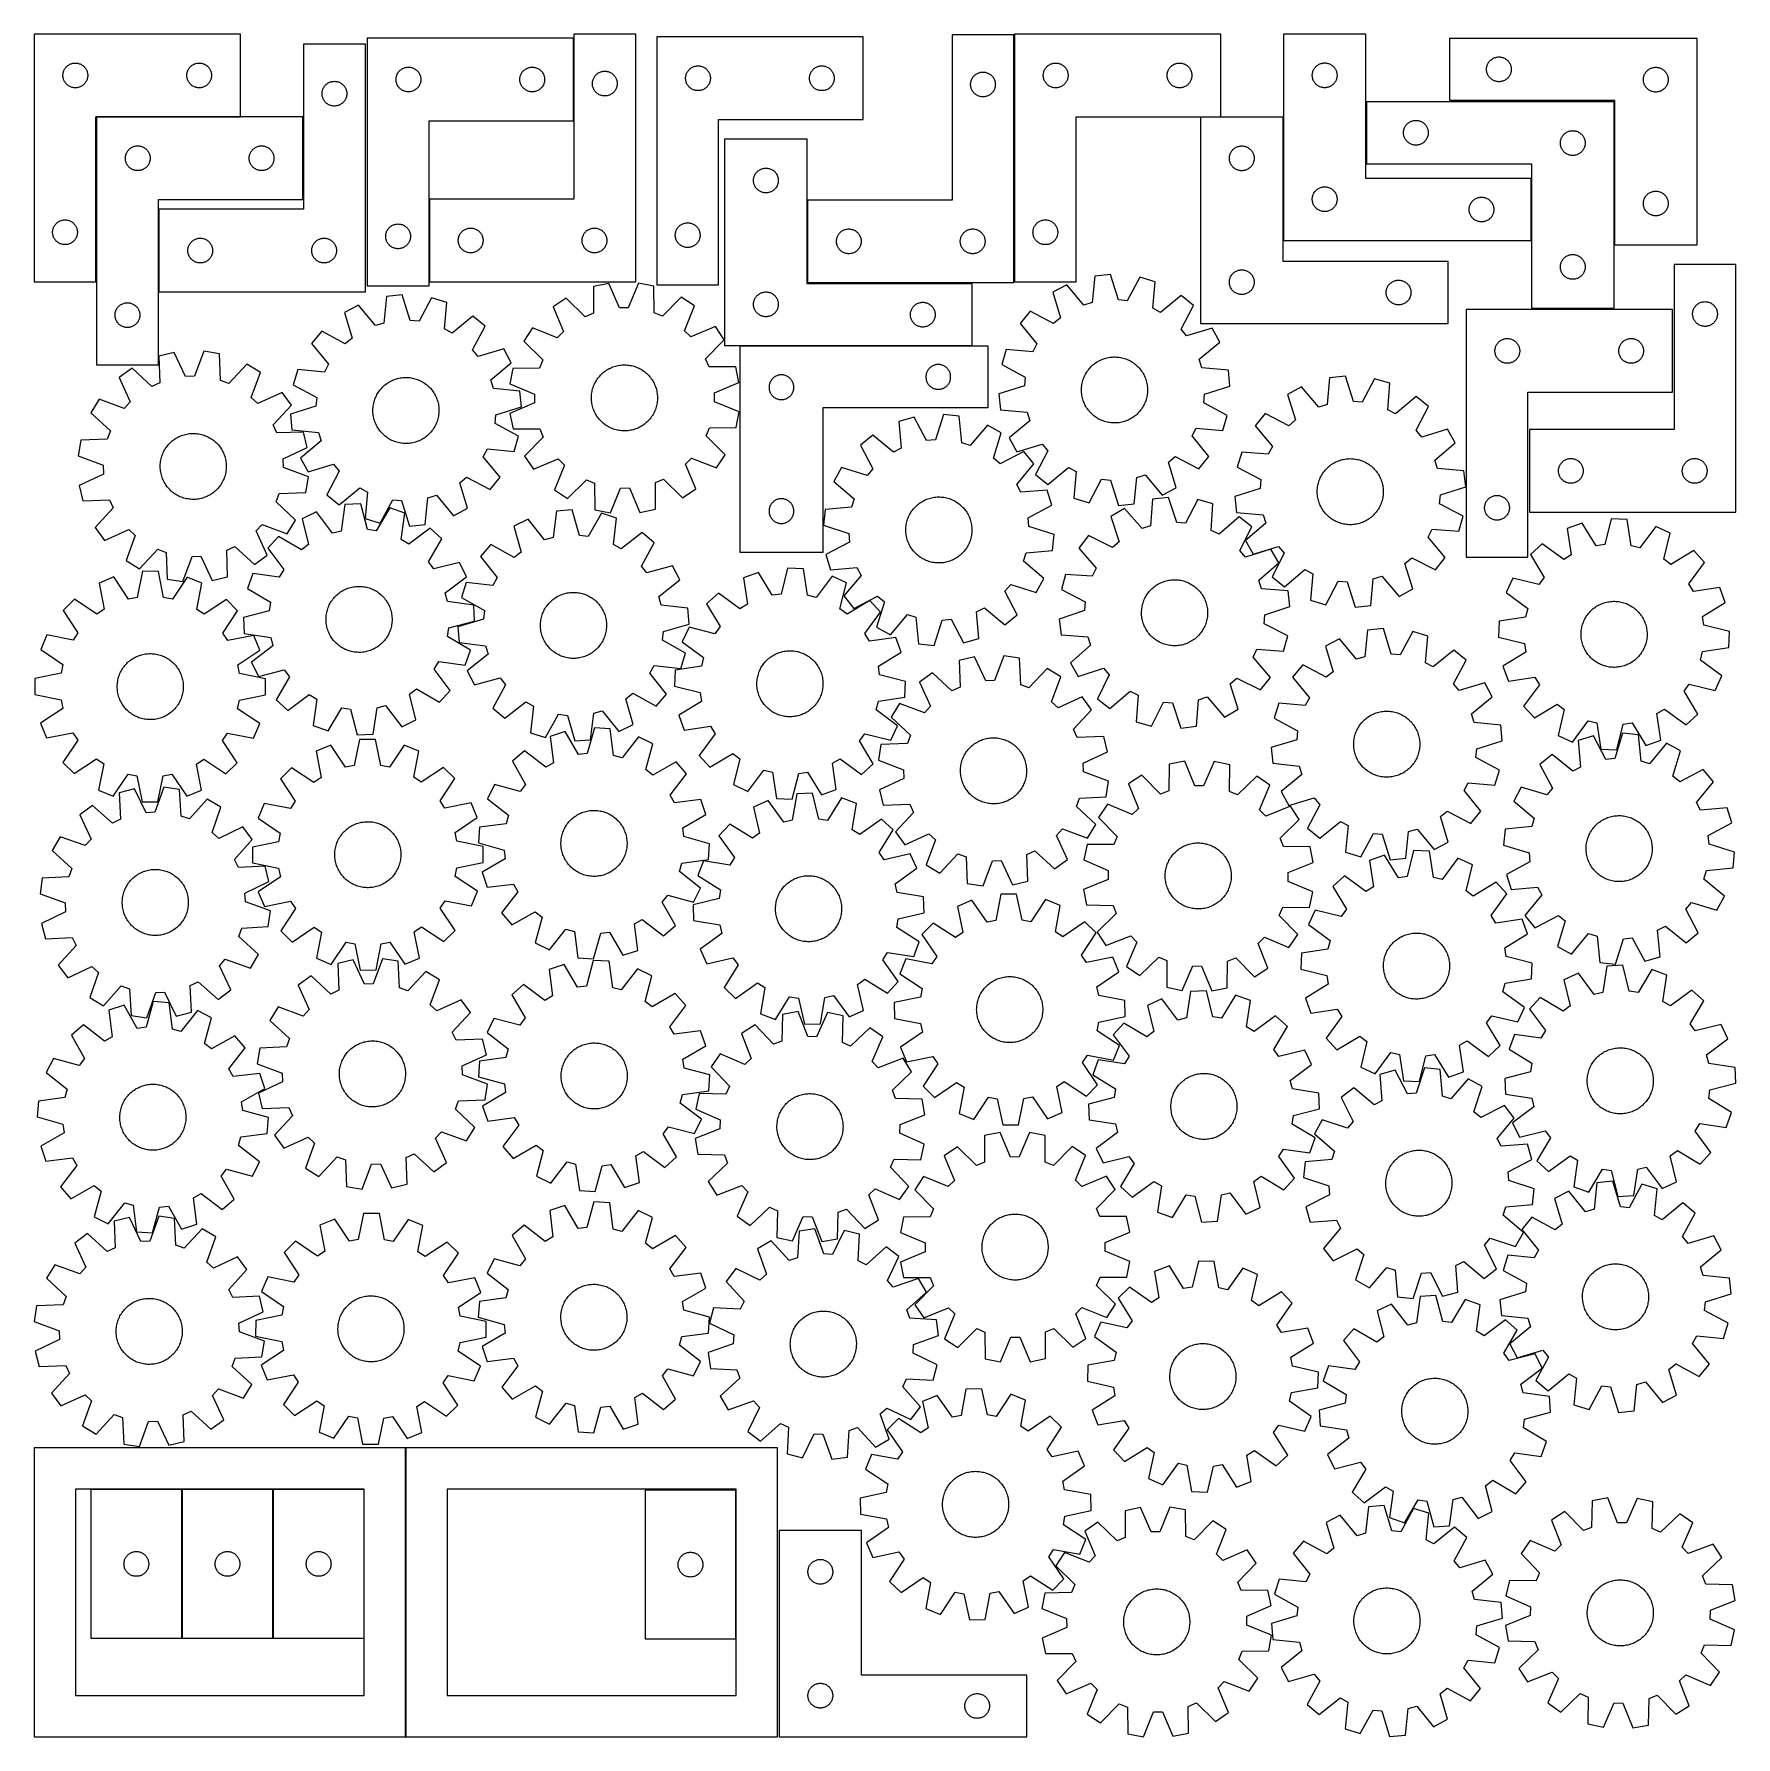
# Model space of a CAD drawing. Header units: millimetres. Extents: x 7 to 1243, y 7 to 1244.
import ezdxf

# ---------------------------------------------------------------- set-up
doc = ezdxf.new("R2010")
doc.units = ezdxf.units.MM
doc.layers.add('CUT', color=7, linetype='CONTINUOUS', true_color=0x000000)

msp = doc.modelspace()

# ---------------------------------------------------------------- linework, layer by layer
at = {"layer": 'CUT'}
for p, q in [((6.518485, 1243.946348), (6.518485, 1063.946348)), ((156.518485, 1243.946348), (6.518485, 1243.946348)), ((156.518485, 1183.946348), (156.518485, 1243.946348)), ((248.601493, 1240.969054), (248.601493, 1060.969054)), ((398.601493, 1240.969054), (248.601493, 1240.969054)), ((398.601493, 1180.969054), (398.601493, 1240.969054)), ((443.836972, 1243.986392), (398.836972, 1243.986392)), ((398.836972, 1243.986392), (398.836972, 1123.986392)), ((443.836972, 1063.986392), (443.836972, 1243.986392)), ((459.078177, 1241.851866), (459.078177, 1061.851866)), ((609.078177, 1241.851866), (459.078177, 1241.851866)), ((609.078177, 1181.851866), (609.078177, 1241.851866)), ((718.703244, 1243.345523), (673.703244, 1243.345523)), ((673.703244, 1243.345523), (673.703244, 1123.345523)), ((718.703244, 1063.345523), (718.703244, 1243.345523)), ((719.049094, 1243.94171), (719.049094, 1063.94171)), ((869.049094, 1243.94171), (719.049094, 1243.94171)), ((869.049094, 1183.94171), (869.049094, 1243.94171)), ((974.540891, 1243.984683), (914.540891, 1243.984683)), ((914.540891, 1243.984683), (914.540891, 1093.984683)), ((974.540891, 1138.984683), (974.540891, 1243.984683)), ((1215.204973, 1240.860663), (1035.204973, 1240.860663)), ((1035.204973, 1240.860663), (1035.204973, 1195.860663)), ((1215.204973, 1090.860663), (1215.204973, 1240.860663)), ((247.318661, 1236.648013), (202.318661, 1236.648013)), ((202.318661, 1236.648013), (202.318661, 1116.648013)), ((247.318661, 1056.648013), (247.318661, 1236.648013)), ((1064.841012, 1224.724624), (1065.270861, 1225.127221)), ((1065.270861, 1225.127221), (1065.72612, 1225.500843)), ((1065.72612, 1225.500843), (1066.204841, 1225.843889)), ((1066.204841, 1225.843889), (1066.704973, 1226.154891)), ((1066.704973, 1226.154891), (1067.224375, 1226.432517)), ((1067.224375, 1226.432517), (1067.760822, 1226.675578)), ((1067.760822, 1226.675578), (1068.312018, 1226.883034)), ((1068.312018, 1226.883034), (1068.875602, 1227.053995)), ((1068.875602, 1227.053995), (1069.44916, 1227.18773)), ((1069.44916, 1227.18773), (1070.030238, 1227.283666)), ((1070.030238, 1227.283666), (1070.616345, 1227.341393)), ((1070.616345, 1227.341393), (1071.204973, 1227.360663)), ((1071.204973, 1227.360663), (1071.793602, 1227.341393)), ((1071.793602, 1227.341393), (1072.379709, 1227.283666)), ((1072.379709, 1227.283666), (1072.960786, 1227.18773)), ((1072.960786, 1227.18773), (1073.534345, 1227.053995)), ((1073.534345, 1227.053995), (1074.097929, 1226.883034)), ((1074.097929, 1226.883034), (1074.649124, 1226.675578)), ((1074.649124, 1226.675578), (1075.185572, 1226.432517)), ((1075.185572, 1226.432517), (1075.704973, 1226.154891)), ((1075.704973, 1226.154891), (1076.205105, 1225.843889)), ((1076.205105, 1225.843889), (1076.683826, 1225.500843)), ((1076.683826, 1225.500843), (1077.139086, 1225.127221)), ((1077.139086, 1225.127221), (1077.568934, 1224.724624)), ((27.518485, 1213.946348), (27.537755, 1214.534977)), ((27.537755, 1213.35772), (27.518485, 1213.946348)), ((27.537755, 1214.534977), (27.595481, 1215.121084)), ((27.595481, 1212.771613), (27.537755, 1213.35772)), ((27.595481, 1215.121084), (27.691417, 1215.702161)), ((27.691417, 1212.190536), (27.595481, 1212.771613)), ((27.691417, 1215.702161), (27.825152, 1216.27572)), ((27.825152, 1216.27572), (27.996114, 1216.839304)), ((27.996114, 1216.839304), (28.203569, 1217.390499)), ((28.203569, 1217.390499), (28.44663, 1217.926947)), ((28.44663, 1217.926947), (28.724256, 1218.446348)), ((28.724256, 1218.446348), (29.035258, 1218.946481)), ((29.035258, 1218.946481), (29.378305, 1219.425201)), ((29.378305, 1219.425201), (29.751927, 1219.880461)), ((29.751927, 1219.880461), (30.154524, 1220.310309)), ((30.154524, 1220.310309), (30.584373, 1220.712907)), ((30.584373, 1220.712907), (31.039632, 1221.086529)), ((31.039632, 1221.086529), (31.518353, 1221.429575)), ((31.518353, 1221.429575), (32.018485, 1221.740577)), ((32.018485, 1221.740577), (32.537887, 1222.018203)), ((32.537887, 1222.018203), (33.074334, 1222.261264)), ((33.074334, 1222.261264), (33.62553, 1222.46872)), ((33.62553, 1222.46872), (34.189113, 1222.639681)), ((34.189113, 1222.639681), (34.762672, 1222.773416)), ((34.762672, 1222.773416), (35.343749, 1222.869352)), ((35.343749, 1222.869352), (35.929857, 1222.927079)), ((35.929857, 1222.927079), (36.518485, 1222.946348)), ((36.518485, 1222.946348), (37.107113, 1222.927079)), ((37.107113, 1222.927079), (37.693221, 1222.869352)), ((37.693221, 1222.869352), (38.274298, 1222.773416)), ((38.274298, 1222.773416), (38.847856, 1222.639681)), ((38.847856, 1222.639681), (39.41144, 1222.46872)), ((39.41144, 1222.46872), (39.962636, 1222.261264)), ((39.962636, 1222.261264), (40.499083, 1222.018203)), ((40.499083, 1222.018203), (41.018485, 1221.740577)), ((41.018485, 1221.740577), (41.518617, 1221.429575)), ((41.518617, 1221.429575), (41.997338, 1221.086529)), ((41.997338, 1221.086529), (42.452597, 1220.712907)), ((42.452597, 1220.712907), (42.882446, 1220.310309)), ((42.882446, 1220.310309), (43.285043, 1219.880461)), ((43.285043, 1219.880461), (43.658665, 1219.425201)), ((43.658665, 1219.425201), (44.001711, 1218.946481)), ((44.001711, 1218.946481), (44.312714, 1218.446348)), ((44.312714, 1218.446348), (44.59034, 1217.926947)), ((44.59034, 1217.926947), (44.833401, 1217.390499)), ((44.833401, 1217.390499), (45.040856, 1216.839304)), ((45.040856, 1216.839304), (45.211817, 1216.27572)), ((45.211817, 1216.27572), (45.345552, 1215.702161)), ((45.345552, 1215.702161), (45.441489, 1215.121084)), ((45.441489, 1212.771613), (45.345552, 1212.190536)), ((45.441489, 1215.121084), (45.499215, 1214.534977)), ((45.499215, 1213.35772), (45.441489, 1212.771613)), ((45.499215, 1214.534977), (45.518485, 1213.946348)), ((45.518485, 1213.946348), (45.499215, 1213.35772)), ((117.518485, 1213.946348), (117.537755, 1214.534977)), ((117.537755, 1213.35772), (117.518485, 1213.946348)), ((117.537755, 1214.534977), (117.595481, 1215.121084)), ((117.595481, 1212.771613), (117.537755, 1213.35772)), ((117.595481, 1215.121084), (117.691417, 1215.702161)), ((117.691417, 1212.190536), (117.595481, 1212.771613)), ((117.691417, 1215.702161), (117.825152, 1216.27572)), ((117.825152, 1216.27572), (117.996114, 1216.839304)), ((117.996114, 1216.839304), (118.203569, 1217.390499)), ((118.203569, 1217.390499), (118.44663, 1217.926947)), ((118.44663, 1217.926947), (118.724256, 1218.446348)), ((118.724256, 1218.446348), (119.035258, 1218.946481)), ((119.035258, 1218.946481), (119.378305, 1219.425201)), ((119.378305, 1219.425201), (119.751927, 1219.880461)), ((119.751927, 1219.880461), (120.154524, 1220.310309)), ((120.154524, 1220.310309), (120.584373, 1220.712907)), ((120.584373, 1220.712907), (121.039632, 1221.086529)), ((121.039632, 1221.086529), (121.518353, 1221.429575)), ((121.518353, 1221.429575), (122.018485, 1221.740577)), ((122.018485, 1221.740577), (122.537887, 1222.018203)), ((122.537887, 1222.018203), (123.074334, 1222.261264)), ((123.074334, 1222.261264), (123.62553, 1222.46872)), ((123.62553, 1222.46872), (124.189113, 1222.639681)), ((124.189113, 1222.639681), (124.762672, 1222.773416)), ((124.762672, 1222.773416), (125.343749, 1222.869352)), ((125.343749, 1222.869352), (125.929857, 1222.927079)), ((125.929857, 1222.927079), (126.518485, 1222.946348)), ((126.518485, 1222.946348), (127.107113, 1222.927079)), ((127.107113, 1222.927079), (127.693221, 1222.869352)), ((127.693221, 1222.869352), (128.274298, 1222.773416)), ((128.274298, 1222.773416), (128.847856, 1222.639681)), ((128.847856, 1222.639681), (129.41144, 1222.46872)), ((129.41144, 1222.46872), (129.962636, 1222.261264)), ((129.962636, 1222.261264), (130.499083, 1222.018203)), ((130.499083, 1222.018203), (131.018485, 1221.740577)), ((131.018485, 1221.740577), (131.518617, 1221.429575)), ((131.518617, 1221.429575), (131.997338, 1221.086529)), ((131.997338, 1221.086529), (132.452597, 1220.712907)), ((132.452597, 1220.712907), (132.882446, 1220.310309)), ((132.882446, 1220.310309), (133.285043, 1219.880461)), ((133.285043, 1219.880461), (133.658665, 1219.425201)), ((133.658665, 1219.425201), (134.001711, 1218.946481)), ((134.001711, 1218.946481), (134.312714, 1218.446348)), ((134.312714, 1218.446348), (134.59034, 1217.926947)), ((134.59034, 1217.926947), (134.833401, 1217.390499)), ((134.833401, 1217.390499), (135.040856, 1216.839304)), ((135.040856, 1216.839304), (135.211817, 1216.27572)), ((135.211817, 1216.27572), (135.345552, 1215.702161)), ((135.345552, 1215.702161), (135.441489, 1215.121084)), ((135.441489, 1212.771613), (135.345552, 1212.190536)), ((135.441489, 1215.121084), (135.499215, 1214.534977)), ((135.499215, 1213.35772), (135.441489, 1212.771613)), ((135.499215, 1214.534977), (135.518485, 1213.946348)), ((135.518485, 1213.946348), (135.499215, 1213.35772)), ((269.678489, 1212.143789), (269.774425, 1212.724866)), ((269.774425, 1212.724866), (269.90816, 1213.298425)), ((269.90816, 1213.298425), (270.079122, 1213.862009)), ((270.079122, 1213.862009), (270.286577, 1214.413204)), ((270.286577, 1214.413204), (270.529638, 1214.949652)), ((270.529638, 1214.949652), (270.807264, 1215.469054)), ((270.807264, 1215.469054), (271.118266, 1215.969186)), ((271.118266, 1215.969186), (271.461313, 1216.447906)), ((271.461313, 1216.447906), (271.834934, 1216.903166)), ((271.834934, 1216.903166), (272.237532, 1217.333015)), ((272.237532, 1217.333015), (272.66738, 1217.735612)), ((272.66738, 1217.735612), (273.12264, 1218.109234)), ((273.12264, 1218.109234), (273.601361, 1218.45228)), ((273.601361, 1218.45228), (274.101493, 1218.763282)), ((274.101493, 1218.763282), (274.620894, 1219.040908)), ((274.620894, 1219.040908), (275.157342, 1219.283969)), ((275.157342, 1219.283969), (275.708538, 1219.491425)), ((275.708538, 1219.491425), (276.272121, 1219.662386)), ((276.272121, 1219.662386), (276.84568, 1219.796121)), ((276.84568, 1219.796121), (277.426757, 1219.892057)), ((277.426757, 1219.892057), (278.012865, 1219.949784)), ((278.012865, 1219.949784), (278.601493, 1219.969054)), ((278.601493, 1219.969054), (279.190121, 1219.949784)), ((279.190121, 1219.949784), (279.776228, 1219.892057)), ((279.776228, 1219.892057), (280.357306, 1219.796121)), ((280.357306, 1219.796121), (280.930864, 1219.662386)), ((280.930864, 1219.662386), (281.494448, 1219.491425)), ((281.494448, 1219.491425), (282.045644, 1219.283969)), ((282.045644, 1219.283969), (282.582091, 1219.040908)), ((282.582091, 1219.040908), (283.101493, 1218.763282)), ((283.101493, 1218.763282), (283.601625, 1218.45228)), ((283.601625, 1218.45228), (284.080346, 1218.109234)), ((284.080346, 1218.109234), (284.535605, 1217.735612)), ((284.535605, 1217.735612), (284.965454, 1217.333015)), ((284.965454, 1217.333015), (285.368051, 1216.903166)), ((285.368051, 1216.903166), (285.741673, 1216.447906)), ((285.741673, 1216.447906), (286.084719, 1215.969186)), ((286.084719, 1215.969186), (286.395721, 1215.469054)), ((286.395721, 1215.469054), (286.673347, 1214.949652)), ((286.673347, 1214.949652), (286.916409, 1214.413204)), ((286.916409, 1214.413204), (287.123864, 1213.862009)), ((287.123864, 1213.862009), (287.294825, 1213.298425)), ((287.294825, 1213.298425), (287.42856, 1212.724866)), ((287.42856, 1212.724866), (287.524496, 1212.143789)), ((359.678489, 1212.143789), (359.774425, 1212.724866)), ((359.774425, 1212.724866), (359.90816, 1213.298425)), ((359.90816, 1213.298425), (360.079122, 1213.862009)), ((360.079122, 1213.862009), (360.286577, 1214.413204)), ((360.286577, 1214.413204), (360.529638, 1214.949652)), ((360.529638, 1214.949652), (360.807264, 1215.469054)), ((360.807264, 1215.469054), (361.118266, 1215.969186)), ((361.118266, 1215.969186), (361.461313, 1216.447906)), ((361.461313, 1216.447906), (361.834934, 1216.903166)), ((361.834934, 1216.903166), (362.237532, 1217.333015)), ((362.237532, 1217.333015), (362.66738, 1217.735612)), ((362.66738, 1217.735612), (363.12264, 1218.109234)), ((363.12264, 1218.109234), (363.601361, 1218.45228)), ((363.601361, 1218.45228), (364.101493, 1218.763282)), ((364.101493, 1218.763282), (364.620894, 1219.040908)), ((364.620894, 1219.040908), (365.157342, 1219.283969)), ((365.157342, 1219.283969), (365.708538, 1219.491425)), ((365.708538, 1219.491425), (366.272121, 1219.662386)), ((366.272121, 1219.662386), (366.84568, 1219.796121)), ((366.84568, 1219.796121), (367.426757, 1219.892057)), ((367.426757, 1219.892057), (368.012865, 1219.949784)), ((368.012865, 1219.949784), (368.601493, 1219.969054)), ((368.601493, 1219.969054), (369.190121, 1219.949784)), ((369.190121, 1219.949784), (369.776228, 1219.892057)), ((369.776228, 1219.892057), (370.357306, 1219.796121)), ((370.357306, 1219.796121), (370.930864, 1219.662386)), ((370.930864, 1219.662386), (371.494448, 1219.491425)), ((371.494448, 1219.491425), (372.045644, 1219.283969)), ((372.045644, 1219.283969), (372.582091, 1219.040908)), ((372.582091, 1219.040908), (373.101493, 1218.763282)), ((373.101493, 1218.763282), (373.601625, 1218.45228)), ((373.601625, 1218.45228), (374.080346, 1218.109234)), ((374.080346, 1218.109234), (374.535605, 1217.735612)), ((374.535605, 1217.735612), (374.965454, 1217.333015)), ((374.965454, 1217.333015), (375.368051, 1216.903166)), ((375.368051, 1216.903166), (375.741673, 1216.447906)), ((375.741673, 1216.447906), (376.084719, 1215.969186)), ((376.084719, 1215.969186), (376.395721, 1215.469054)), ((376.395721, 1215.469054), (376.673347, 1214.949652)), ((376.673347, 1214.949652), (376.916409, 1214.413204)), ((376.916409, 1214.413204), (377.123864, 1213.862009)), ((377.123864, 1213.862009), (377.294825, 1213.298425)), ((377.294825, 1213.298425), (377.42856, 1212.724866)), ((377.42856, 1212.724866), (377.524496, 1212.143789)), ((413.542743, 1212.486392), (413.853745, 1212.986524)), ((413.853745, 1212.986524), (414.196792, 1213.465245)), ((414.196792, 1213.465245), (414.570414, 1213.920505)), ((414.570414, 1213.920505), (414.973011, 1214.350353)), ((414.973011, 1214.350353), (415.40286, 1214.752951)), ((415.40286, 1214.752951), (415.858119, 1215.126572)), ((415.858119, 1215.126572), (416.33684, 1215.469619)), ((416.33684, 1215.469619), (416.836972, 1215.780621)), ((416.836972, 1215.780621), (417.356374, 1216.058247)), ((417.356374, 1216.058247), (417.892821, 1216.301308)), ((417.892821, 1216.301308), (418.444017, 1216.508764)), ((418.444017, 1216.508764), (419.007601, 1216.679725)), ((419.007601, 1216.679725), (419.581159, 1216.81346)), ((419.581159, 1216.81346), (420.162236, 1216.909396)), ((420.162236, 1216.909396), (420.748344, 1216.967123)), ((420.748344, 1216.967123), (421.336972, 1216.986392)), ((421.336972, 1216.986392), (421.9256, 1216.967123)), ((421.9256, 1216.967123), (422.511708, 1216.909396)), ((422.511708, 1216.909396), (423.092785, 1216.81346)), ((423.092785, 1216.81346), (423.666343, 1216.679725)), ((423.666343, 1216.679725), (424.229927, 1216.508764)), ((424.229927, 1216.508764), (424.781123, 1216.301308)), ((424.781123, 1216.301308), (425.31757, 1216.058247)), ((425.31757, 1216.058247), (425.836972, 1215.780621)), ((425.836972, 1215.780621), (426.337104, 1215.469619)), ((426.337104, 1215.469619), (426.815825, 1215.126572)), ((426.815825, 1215.126572), (427.271084, 1214.752951)), ((427.271084, 1214.752951), (427.700933, 1214.350353)), ((427.700933, 1214.350353), (428.10353, 1213.920505)), ((428.10353, 1213.920505), (428.477152, 1213.465245)), ((428.477152, 1213.465245), (428.820198, 1212.986524)), ((428.820198, 1212.986524), (429.131201, 1212.486392)), ((480.097447, 1212.440494), (480.155174, 1213.026602)), ((480.155174, 1213.026602), (480.25111, 1213.607679)), ((480.25111, 1213.607679), (480.384845, 1214.181237)), ((480.384845, 1214.181237), (480.555806, 1214.744821)), ((480.555806, 1214.744821), (480.763261, 1215.296017)), ((480.763261, 1215.296017), (481.006323, 1215.832464)), ((481.006323, 1215.832464), (481.283949, 1216.351866)), ((481.283949, 1216.351866), (481.594951, 1216.851998)), ((481.594951, 1216.851998), (481.937997, 1217.330719)), ((481.937997, 1217.330719), (482.311619, 1217.785978)), ((482.311619, 1217.785978), (482.714216, 1218.215827)), ((482.714216, 1218.215827), (483.144065, 1218.618424)), ((483.144065, 1218.618424), (483.599324, 1218.992046)), ((483.599324, 1218.992046), (484.078045, 1219.335093)), ((484.078045, 1219.335093), (484.578177, 1219.646095)), ((484.578177, 1219.646095), (485.097579, 1219.923721)), ((485.097579, 1219.923721), (485.634026, 1220.166782)), ((485.634026, 1220.166782), (486.185222, 1220.374237)), ((486.185222, 1220.374237), (486.748806, 1220.545198)), ((486.748806, 1220.545198), (487.322364, 1220.678934)), ((487.322364, 1220.678934), (487.903442, 1220.77487)), ((487.903442, 1220.77487), (488.489549, 1220.832596)), ((488.489549, 1220.832596), (489.078177, 1220.851866)), ((489.078177, 1220.851866), (489.666805, 1220.832596)), ((489.666805, 1220.832596), (490.252913, 1220.77487)), ((490.252913, 1220.77487), (490.83399, 1220.678934)), ((490.83399, 1220.678934), (491.407549, 1220.545198)), ((491.407549, 1220.545198), (491.971132, 1220.374237)), ((491.971132, 1220.374237), (492.522328, 1220.166782)), ((492.522328, 1220.166782), (493.058775, 1219.923721)), ((493.058775, 1219.923721), (493.578177, 1219.646095)), ((493.578177, 1219.646095), (494.078309, 1219.335093)), ((494.078309, 1219.335093), (494.55703, 1218.992046)), ((494.55703, 1218.992046), (495.01229, 1218.618424)), ((495.01229, 1218.618424), (495.442138, 1218.215827)), ((495.442138, 1218.215827), (495.844736, 1217.785978)), ((495.844736, 1217.785978), (496.218357, 1217.330719)), ((496.218357, 1217.330719), (496.561404, 1216.851998)), ((496.561404, 1216.851998), (496.872406, 1216.351866)), ((496.872406, 1216.351866), (497.150032, 1215.832464)), ((497.150032, 1215.832464), (497.393093, 1215.296017)), ((497.393093, 1215.296017), (497.600548, 1214.744821)), ((497.600548, 1214.744821), (497.77151, 1214.181237)), ((497.77151, 1214.181237), (497.905245, 1213.607679)), ((497.905245, 1213.607679), (498.001181, 1213.026602)), ((498.001181, 1213.026602), (498.058908, 1212.440494)), ((570.097447, 1212.440494), (570.155174, 1213.026602)), ((570.155174, 1213.026602), (570.25111, 1213.607679)), ((570.25111, 1213.607679), (570.384845, 1214.181237)), ((570.384845, 1214.181237), (570.555806, 1214.744821)), ((570.555806, 1214.744821), (570.763261, 1215.296017)), ((570.763261, 1215.296017), (571.006323, 1215.832464)), ((571.006323, 1215.832464), (571.283949, 1216.351866)), ((571.283949, 1216.351866), (571.594951, 1216.851998)), ((571.594951, 1216.851998), (571.937997, 1217.330719)), ((571.937997, 1217.330719), (572.311619, 1217.785978)), ((572.311619, 1217.785978), (572.714216, 1218.215827)), ((572.714216, 1218.215827), (573.144065, 1218.618424)), ((573.144065, 1218.618424), (573.599324, 1218.992046)), ((573.599324, 1218.992046), (574.078045, 1219.335093)), ((574.078045, 1219.335093), (574.578177, 1219.646095)), ((574.578177, 1219.646095), (575.097579, 1219.923721)), ((575.097579, 1219.923721), (575.634026, 1220.166782)), ((575.634026, 1220.166782), (576.185222, 1220.374237)), ((576.185222, 1220.374237), (576.748806, 1220.545198)), ((576.748806, 1220.545198), (577.322364, 1220.678934)), ((577.322364, 1220.678934), (577.903442, 1220.77487)), ((577.903442, 1220.77487), (578.489549, 1220.832596)), ((578.489549, 1220.832596), (579.078177, 1220.851866)), ((579.078177, 1220.851866), (579.666805, 1220.832596)), ((579.666805, 1220.832596), (580.252913, 1220.77487)), ((580.252913, 1220.77487), (580.83399, 1220.678934)), ((580.83399, 1220.678934), (581.407549, 1220.545198)), ((581.407549, 1220.545198), (581.971132, 1220.374237)), ((581.971132, 1220.374237), (582.522328, 1220.166782)), ((582.522328, 1220.166782), (583.058775, 1219.923721)), ((583.058775, 1219.923721), (583.578177, 1219.646095)), ((583.578177, 1219.646095), (584.078309, 1219.335093)), ((584.078309, 1219.335093), (584.55703, 1218.992046)), ((584.55703, 1218.992046), (585.01229, 1218.618424)), ((585.01229, 1218.618424), (585.442138, 1218.215827)), ((585.442138, 1218.215827), (585.844736, 1217.785978)), ((585.844736, 1217.785978), (586.218357, 1217.330719)), ((586.218357, 1217.330719), (586.561404, 1216.851998)), ((586.561404, 1216.851998), (586.872406, 1216.351866)), ((586.872406, 1216.351866), (587.150032, 1215.832464)), ((587.150032, 1215.832464), (587.393093, 1215.296017)), ((587.393093, 1215.296017), (587.600548, 1214.744821)), ((587.600548, 1214.744821), (587.77151, 1214.181237)), ((587.77151, 1214.181237), (587.905245, 1213.607679)), ((587.905245, 1213.607679), (588.001181, 1213.026602)), ((588.001181, 1213.026602), (588.058908, 1212.440494)), ((688.720017, 1212.345655), (689.063064, 1212.824376)), ((689.063064, 1212.824376), (689.436686, 1213.279636)), ((689.436686, 1213.279636), (689.839283, 1213.709484)), ((689.839283, 1213.709484), (690.269132, 1214.112081)), ((690.269132, 1214.112081), (690.724391, 1214.485703)), ((690.724391, 1214.485703), (691.203112, 1214.82875)), ((691.203112, 1214.82875), (691.703244, 1215.139752)), ((691.703244, 1215.139752), (692.222646, 1215.417378)), ((692.222646, 1215.417378), (692.759093, 1215.660439)), ((692.759093, 1215.660439), (693.310289, 1215.867894)), ((693.310289, 1215.867894), (693.873872, 1216.038856)), ((693.873872, 1216.038856), (694.447431, 1216.172591)), ((694.447431, 1216.172591), (695.028508, 1216.268527)), ((695.028508, 1216.268527), (695.614616, 1216.326254)), ((695.614616, 1216.326254), (696.203244, 1216.345523)), ((696.203244, 1216.345523), (696.791872, 1216.326254)), ((696.791872, 1216.326254), (697.37798, 1216.268527)), ((697.37798, 1216.268527), (697.959057, 1216.172591)), ((697.959057, 1216.172591), (698.532615, 1216.038856)), ((698.532615, 1216.038856), (699.096199, 1215.867894)), ((699.096199, 1215.867894), (699.647395, 1215.660439)), ((699.647395, 1215.660439), (700.183842, 1215.417378)), ((700.183842, 1215.417378), (700.703244, 1215.139752)), ((700.703244, 1215.139752), (701.203376, 1214.82875)), ((701.203376, 1214.82875), (701.682097, 1214.485703)), ((701.682097, 1214.485703), (702.137356, 1214.112081)), ((702.137356, 1214.112081), (702.567205, 1213.709484)), ((702.567205, 1213.709484), (702.969802, 1213.279636)), ((702.969802, 1213.279636), (703.343424, 1212.824376)), ((703.343424, 1212.824376), (703.68647, 1212.345655)), ((740.049094, 1213.94171), (740.068364, 1214.530338)), ((740.068364, 1213.353082), (740.049094, 1213.94171)), ((740.068364, 1214.530338), (740.12609, 1215.116446)), ((740.12609, 1212.766974), (740.068364, 1213.353082)), ((740.12609, 1215.116446), (740.222027, 1215.697523)), ((740.222027, 1212.185897), (740.12609, 1212.766974)), ((740.222027, 1215.697523), (740.355762, 1216.271081)), ((740.355762, 1216.271081), (740.526723, 1216.834665)), ((740.526723, 1216.834665), (740.734178, 1217.385861)), ((740.734178, 1217.385861), (740.977239, 1217.922308)), ((740.977239, 1217.922308), (741.254865, 1218.44171)), ((741.254865, 1218.44171), (741.565868, 1218.941842)), ((741.565868, 1218.941842), (741.908914, 1219.420563)), ((741.908914, 1219.420563), (742.282536, 1219.875822)), ((742.282536, 1219.875822), (742.685133, 1220.305671)), ((742.685133, 1220.305671), (743.114982, 1220.708268)), ((743.114982, 1220.708268), (743.570241, 1221.08189)), ((743.570241, 1221.08189), (744.048962, 1221.424936)), ((744.048962, 1221.424936), (744.549094, 1221.735938)), ((744.549094, 1221.735938), (745.068496, 1222.013564)), ((745.068496, 1222.013564), (745.604943, 1222.256626)), ((745.604943, 1222.256626), (746.156139, 1222.464081)), ((746.156139, 1222.464081), (746.719723, 1222.635042)), ((746.719723, 1222.635042), (747.293281, 1222.768777)), ((747.293281, 1222.768777), (747.874358, 1222.864714)), ((747.874358, 1222.864714), (748.460466, 1222.92244)), ((748.460466, 1222.92244), (749.049094, 1222.94171)), ((749.049094, 1222.94171), (749.637722, 1222.92244)), ((749.637722, 1222.92244), (750.22383, 1222.864714)), ((750.22383, 1222.864714), (750.804907, 1222.768777)), ((750.804907, 1222.768777), (751.378465, 1222.635042)), ((751.378465, 1222.635042), (751.942049, 1222.464081)), ((751.942049, 1222.464081), (752.493245, 1222.256626)), ((752.493245, 1222.256626), (753.029692, 1222.013564)), ((753.029692, 1222.013564), (753.549094, 1221.735938)), ((753.549094, 1221.735938), (754.049226, 1221.424936)), ((754.049226, 1221.424936), (754.527947, 1221.08189)), ((754.527947, 1221.08189), (754.983206, 1220.708268)), ((754.983206, 1220.708268), (755.413055, 1220.305671)), ((755.413055, 1220.305671), (755.815652, 1219.875822)), ((755.815652, 1219.875822), (756.189274, 1219.420563)), ((756.189274, 1219.420563), (756.532321, 1218.941842)), ((756.532321, 1218.941842), (756.843323, 1218.44171)), ((756.843323, 1218.44171), (757.120949, 1217.922308)), ((757.120949, 1217.922308), (757.36401, 1217.385861)), ((757.36401, 1217.385861), (757.571465, 1216.834665)), ((757.571465, 1216.834665), (757.742426, 1216.271081)), ((757.742426, 1216.271081), (757.876162, 1215.697523)), ((757.876162, 1215.697523), (757.972098, 1215.116446)), ((757.972098, 1212.766974), (757.876162, 1212.185897)), ((757.972098, 1215.116446), (758.029824, 1214.530338)), ((758.029824, 1213.353082), (757.972098, 1212.766974)), ((758.029824, 1214.530338), (758.049094, 1213.94171)), ((758.049094, 1213.94171), (758.029824, 1213.353082)), ((830.049094, 1213.94171), (830.068364, 1214.530338)), ((830.068364, 1213.353082), (830.049094, 1213.94171)), ((830.068364, 1214.530338), (830.12609, 1215.116446)), ((830.12609, 1212.766974), (830.068364, 1213.353082)), ((830.12609, 1215.116446), (830.222027, 1215.697523)), ((830.222027, 1212.185897), (830.12609, 1212.766974)), ((830.222027, 1215.697523), (830.355762, 1216.271081)), ((830.355762, 1216.271081), (830.526723, 1216.834665)), ((830.526723, 1216.834665), (830.734178, 1217.385861)), ((830.734178, 1217.385861), (830.977239, 1217.922308)), ((830.977239, 1217.922308), (831.254865, 1218.44171)), ((831.254865, 1218.44171), (831.565868, 1218.941842)), ((831.565868, 1218.941842), (831.908914, 1219.420563)), ((831.908914, 1219.420563), (832.282536, 1219.875822)), ((832.282536, 1219.875822), (832.685133, 1220.305671)), ((832.685133, 1220.305671), (833.114982, 1220.708268)), ((833.114982, 1220.708268), (833.570241, 1221.08189)), ((833.570241, 1221.08189), (834.048962, 1221.424936)), ((834.048962, 1221.424936), (834.549094, 1221.735938)), ((834.549094, 1221.735938), (835.068496, 1222.013564)), ((835.068496, 1222.013564), (835.604943, 1222.256626)), ((835.604943, 1222.256626), (836.156139, 1222.464081)), ((836.156139, 1222.464081), (836.719723, 1222.635042)), ((836.719723, 1222.635042), (837.293281, 1222.768777)), ((837.293281, 1222.768777), (837.874358, 1222.864714)), ((837.874358, 1222.864714), (838.460466, 1222.92244)), ((838.460466, 1222.92244), (839.049094, 1222.94171)), ((839.049094, 1222.94171), (839.637722, 1222.92244)), ((839.637722, 1222.92244), (840.22383, 1222.864714)), ((840.22383, 1222.864714), (840.804907, 1222.768777)), ((840.804907, 1222.768777), (841.378465, 1222.635042)), ((841.378465, 1222.635042), (841.942049, 1222.464081)), ((841.942049, 1222.464081), (842.493245, 1222.256626)), ((842.493245, 1222.256626), (843.029692, 1222.013564)), ((843.029692, 1222.013564), (843.549094, 1221.735938)), ((843.549094, 1221.735938), (844.049226, 1221.424936)), ((844.049226, 1221.424936), (844.527947, 1221.08189)), ((844.527947, 1221.08189), (844.983206, 1220.708268)), ((844.983206, 1220.708268), (845.413055, 1220.305671)), ((845.413055, 1220.305671), (845.815652, 1219.875822)), ((845.815652, 1219.875822), (846.189274, 1219.420563)), ((846.189274, 1219.420563), (846.532321, 1218.941842)), ((846.532321, 1218.941842), (846.843323, 1218.44171)), ((846.843323, 1218.44171), (847.120949, 1217.922308)), ((847.120949, 1217.922308), (847.36401, 1217.385861)), ((847.36401, 1217.385861), (847.571465, 1216.834665)), ((847.571465, 1216.834665), (847.742426, 1216.271081)), ((847.742426, 1216.271081), (847.876162, 1215.697523)), ((847.876162, 1215.697523), (847.972098, 1215.116446)), ((847.972098, 1212.766974), (847.876162, 1212.185897)), ((847.972098, 1215.116446), (848.029824, 1214.530338)), ((848.029824, 1213.353082), (847.972098, 1212.766974)), ((848.029824, 1214.530338), (848.049094, 1213.94171)), ((848.049094, 1213.94171), (848.029824, 1213.353082)), ((935.540891, 1213.984683), (935.560161, 1214.573311)), ((935.560161, 1213.396054), (935.540891, 1213.984683)), ((935.560161, 1214.573311), (935.617887, 1215.159418)), ((935.617887, 1212.809947), (935.560161, 1213.396054)), ((935.617887, 1215.159418), (935.713824, 1215.740495)), ((935.713824, 1212.22887), (935.617887, 1212.809947)), ((935.713824, 1215.740495), (935.847559, 1216.314054)), ((935.847559, 1216.314054), (936.01852, 1216.877638)), ((936.01852, 1216.877638), (936.225975, 1217.428833)), ((936.225975, 1217.428833), (936.469036, 1217.965281)), ((936.469036, 1217.965281), (936.746662, 1218.484683)), ((936.746662, 1218.484683), (937.057665, 1218.984815)), ((937.057665, 1218.984815), (937.400711, 1219.463535)), ((937.400711, 1219.463535), (937.774333, 1219.918795)), ((937.774333, 1219.918795), (938.17693, 1220.348644)), ((938.17693, 1220.348644), (938.606779, 1220.751241)), ((938.606779, 1220.751241), (939.062038, 1221.124863)), ((939.062038, 1221.124863), (939.540759, 1221.467909)), ((939.540759, 1221.467909), (940.040891, 1221.778911)), ((940.040891, 1221.778911), (940.560293, 1222.056537)), ((940.560293, 1222.056537), (941.09674, 1222.299598)), ((941.09674, 1222.299598), (941.647936, 1222.507054)), ((941.647936, 1222.507054), (942.21152, 1222.678015)), ((942.21152, 1222.678015), (942.785078, 1222.81175)), ((942.785078, 1222.81175), (943.366155, 1222.907686)), ((943.366155, 1222.907686), (943.952263, 1222.965413)), ((943.952263, 1222.965413), (944.540891, 1222.984683)), ((944.540891, 1222.984683), (945.129519, 1222.965413)), ((945.129519, 1222.965413), (945.715627, 1222.907686)), ((945.715627, 1222.907686), (946.296704, 1222.81175)), ((946.296704, 1222.81175), (946.870262, 1222.678015)), ((946.870262, 1222.678015), (947.433846, 1222.507054)), ((947.433846, 1222.507054), (947.985042, 1222.299598)), ((947.985042, 1222.299598), (948.521489, 1222.056537)), ((948.521489, 1222.056537), (949.040891, 1221.778911)), ((949.040891, 1221.778911), (949.541023, 1221.467909)), ((949.541023, 1221.467909), (950.019744, 1221.124863)), ((950.019744, 1221.124863), (950.475003, 1220.751241)), ((950.475003, 1220.751241), (950.904852, 1220.348644)), ((950.904852, 1220.348644), (951.307449, 1219.918795)), ((951.307449, 1219.918795), (951.681071, 1219.463535)), ((951.681071, 1219.463535), (952.024118, 1218.984815)), ((952.024118, 1218.984815), (952.33512, 1218.484683)), ((952.33512, 1218.484683), (952.612746, 1217.965281)), ((952.612746, 1217.965281), (952.855807, 1217.428833)), ((952.855807, 1217.428833), (953.063262, 1216.877638)), ((953.063262, 1216.877638), (953.234223, 1216.314054)), ((953.234223, 1216.314054), (953.367959, 1215.740495)), ((953.367959, 1215.740495), (953.463895, 1215.159418)), ((953.463895, 1212.809947), (953.367959, 1212.22887)), ((953.463895, 1215.159418), (953.521621, 1214.573311)), ((953.521621, 1213.396054), (953.463895, 1212.809947)), ((953.521621, 1214.573311), (953.540891, 1213.984683)), ((953.540891, 1213.984683), (953.521621, 1213.396054)), ((1062.204973, 1218.360663), (1062.224243, 1218.949291)), ((1062.224243, 1217.772035), (1062.204973, 1218.360663)), ((1062.224243, 1218.949291), (1062.28197, 1219.535398)), ((1062.28197, 1217.185927), (1062.224243, 1217.772035)), ((1062.28197, 1219.535398), (1062.377906, 1220.116476)), ((1062.377906, 1216.60485), (1062.28197, 1217.185927)), ((1062.377906, 1220.116476), (1062.511641, 1220.690034)), ((1062.511641, 1216.031291), (1062.377906, 1216.60485)), ((1062.511641, 1220.690034), (1062.682602, 1221.253618)), ((1062.682602, 1215.467708), (1062.511641, 1216.031291)), ((1062.682602, 1221.253618), (1062.890058, 1221.804814)), ((1062.890058, 1214.916512), (1062.682602, 1215.467708)), ((1062.890058, 1221.804814), (1063.133119, 1222.341261)), ((1063.133119, 1214.380064), (1062.890058, 1214.916512)), ((1063.133119, 1222.341261), (1063.410745, 1222.860663)), ((1063.410745, 1213.860663), (1063.133119, 1214.380064)), ((1063.410745, 1222.860663), (1063.721747, 1223.360795)), ((1063.721747, 1213.360531), (1063.410745, 1213.860663)), ((1063.721747, 1223.360795), (1064.064793, 1223.839516)), ((1064.064793, 1212.88181), (1063.721747, 1213.360531)), ((1064.064793, 1223.839516), (1064.438415, 1224.294775)), ((1064.438415, 1212.42655), (1064.064793, 1212.88181)), ((1064.438415, 1224.294775), (1064.841012, 1224.724624)), ((1077.568934, 1224.724624), (1077.971532, 1224.294775)), ((1077.971532, 1224.294775), (1078.345153, 1223.839516)), ((1078.345153, 1212.88181), (1077.971532, 1212.42655)), ((1078.345153, 1223.839516), (1078.6882, 1223.360795)), ((1078.6882, 1213.360531), (1078.345153, 1212.88181)), ((1078.6882, 1223.360795), (1078.999202, 1222.860663)), ((1078.999202, 1213.860663), (1078.6882, 1213.360531)), ((1078.999202, 1222.860663), (1079.276828, 1222.341261)), ((1079.276828, 1214.380064), (1078.999202, 1213.860663)), ((1079.276828, 1222.341261), (1079.519889, 1221.804814)), ((1079.519889, 1214.916512), (1079.276828, 1214.380064)), ((1079.519889, 1221.804814), (1079.727345, 1221.253618)), ((1079.727345, 1215.467708), (1079.519889, 1214.916512)), ((1079.727345, 1221.253618), (1079.898306, 1220.690034)), ((1079.898306, 1216.031291), (1079.727345, 1215.467708)), ((1079.898306, 1220.690034), (1080.032041, 1220.116476)), ((1080.032041, 1216.60485), (1079.898306, 1216.031291)), ((1080.032041, 1220.116476), (1080.127977, 1219.535398)), ((1080.127977, 1217.185927), (1080.032041, 1216.60485)), ((1080.127977, 1219.535398), (1080.185704, 1218.949291)), ((1080.185704, 1217.772035), (1080.127977, 1217.185927)), ((1080.185704, 1218.949291), (1080.204973, 1218.360663)), ((1080.204973, 1218.360663), (1080.185704, 1217.772035)), ((1176.377906, 1212.616476), (1176.511641, 1213.190034)), ((1176.511641, 1213.190034), (1176.682602, 1213.753618)), ((1176.682602, 1213.753618), (1176.890058, 1214.304814)), ((1176.890058, 1214.304814), (1177.133119, 1214.841261)), ((1177.133119, 1214.841261), (1177.410745, 1215.360663)), ((1177.410745, 1215.360663), (1177.721747, 1215.860795)), ((1177.721747, 1215.860795), (1178.064793, 1216.339516)), ((1178.064793, 1216.339516), (1178.438415, 1216.794775)), ((1178.438415, 1216.794775), (1178.841012, 1217.224624)), ((1178.841012, 1217.224624), (1179.270861, 1217.627221)), ((1179.270861, 1217.627221), (1179.72612, 1218.000843)), ((1179.72612, 1218.000843), (1180.204841, 1218.343889)), ((1180.204841, 1218.343889), (1180.704973, 1218.654891)), ((1180.704973, 1218.654891), (1181.224375, 1218.932517)), ((1181.224375, 1218.932517), (1181.760822, 1219.175578)), ((1181.760822, 1219.175578), (1182.312018, 1219.383034)), ((1182.312018, 1219.383034), (1182.875602, 1219.553995)), ((1182.875602, 1219.553995), (1183.44916, 1219.68773)), ((1183.44916, 1219.68773), (1184.030238, 1219.783666)), ((1184.030238, 1219.783666), (1184.616345, 1219.841393)), ((1184.616345, 1219.841393), (1185.204973, 1219.860663)), ((1185.204973, 1219.860663), (1185.793602, 1219.841393)), ((1185.793602, 1219.841393), (1186.379709, 1219.783666)), ((1186.379709, 1219.783666), (1186.960786, 1219.68773)), ((1186.960786, 1219.68773), (1187.534345, 1219.553995)), ((1187.534345, 1219.553995), (1188.097929, 1219.383034)), ((1188.097929, 1219.383034), (1188.649124, 1219.175578)), ((1188.649124, 1219.175578), (1189.185572, 1218.932517)), ((1189.185572, 1218.932517), (1189.704973, 1218.654891)), ((1189.704973, 1218.654891), (1190.205105, 1218.343889)), ((1190.205105, 1218.343889), (1190.683826, 1218.000843)), ((1190.683826, 1218.000843), (1191.139086, 1217.627221)), ((1191.139086, 1217.627221), (1191.568934, 1217.224624)), ((1191.568934, 1217.224624), (1191.971532, 1216.794775)), ((1191.971532, 1216.794775), (1192.345153, 1216.339516)), ((1192.345153, 1216.339516), (1192.6882, 1215.860795)), ((1192.6882, 1215.860795), (1192.999202, 1215.360663)), ((1192.999202, 1215.360663), (1193.276828, 1214.841261)), ((1193.276828, 1214.841261), (1193.519889, 1214.304814)), ((1193.519889, 1214.304814), (1193.727345, 1213.753618)), ((1193.727345, 1213.753618), (1193.898306, 1213.190034)), ((1193.898306, 1213.190034), (1194.032041, 1212.616476)), ((27.825152, 1211.616977), (27.691417, 1212.190536)), ((27.996114, 1211.053393), (27.825152, 1211.616977)), ((28.203569, 1210.502198), (27.996114, 1211.053393)), ((28.44663, 1209.96575), (28.203569, 1210.502198)), ((28.724256, 1209.446348), (28.44663, 1209.96575)), ((29.035258, 1208.946216), (28.724256, 1209.446348)), ((29.378305, 1208.467496), (29.035258, 1208.946216)), ((29.751927, 1208.012236), (29.378305, 1208.467496)), ((30.154524, 1207.582387), (29.751927, 1208.012236)), ((30.584373, 1207.17979), (30.154524, 1207.582387)), ((31.039632, 1206.806168), (30.584373, 1207.17979)), ((31.518353, 1206.463122), (31.039632, 1206.806168)), ((32.018485, 1206.15212), (31.518353, 1206.463122)), ((32.537887, 1205.874494), (32.018485, 1206.15212)), ((33.074334, 1205.631433), (32.537887, 1205.874494)), ((33.62553, 1205.423977), (33.074334, 1205.631433)), ((34.189113, 1205.253016), (33.62553, 1205.423977)), ((34.762672, 1205.119281), (34.189113, 1205.253016)), ((35.343749, 1205.023345), (34.762672, 1205.119281)), ((35.929857, 1204.965618), (35.343749, 1205.023345)), ((36.518485, 1204.946348), (35.929857, 1204.965618)), ((37.107113, 1204.965618), (36.518485, 1204.946348)), ((37.693221, 1205.023345), (37.107113, 1204.965618)), ((38.274298, 1205.119281), (37.693221, 1205.023345)), ((38.847856, 1205.253016), (38.274298, 1205.119281)), ((39.41144, 1205.423977), (38.847856, 1205.253016)), ((39.962636, 1205.631433), (39.41144, 1205.423977)), ((40.499083, 1205.874494), (39.962636, 1205.631433)), ((41.018485, 1206.15212), (40.499083, 1205.874494)), ((41.518617, 1206.463122), (41.018485, 1206.15212)), ((41.997338, 1206.806168), (41.518617, 1206.463122)), ((42.452597, 1207.17979), (41.997338, 1206.806168)), ((42.882446, 1207.582387), (42.452597, 1207.17979)), ((43.285043, 1208.012236), (42.882446, 1207.582387)), ((43.658665, 1208.467496), (43.285043, 1208.012236)), ((44.001711, 1208.946216), (43.658665, 1208.467496)), ((44.312714, 1209.446348), (44.001711, 1208.946216)), ((44.59034, 1209.96575), (44.312714, 1209.446348)), ((44.833401, 1210.502198), (44.59034, 1209.96575)), ((45.040856, 1211.053393), (44.833401, 1210.502198)), ((45.211817, 1211.616977), (45.040856, 1211.053393)), ((45.345552, 1212.190536), (45.211817, 1211.616977)), ((117.825152, 1211.616977), (117.691417, 1212.190536)), ((117.996114, 1211.053393), (117.825152, 1211.616977)), ((118.203569, 1210.502198), (117.996114, 1211.053393)), ((118.44663, 1209.96575), (118.203569, 1210.502198)), ((118.724256, 1209.446348), (118.44663, 1209.96575)), ((119.035258, 1208.946216), (118.724256, 1209.446348)), ((119.378305, 1208.467496), (119.035258, 1208.946216)), ((119.751927, 1208.012236), (119.378305, 1208.467496)), ((120.154524, 1207.582387), (119.751927, 1208.012236)), ((120.584373, 1207.17979), (120.154524, 1207.582387)), ((121.039632, 1206.806168), (120.584373, 1207.17979)), ((121.518353, 1206.463122), (121.039632, 1206.806168)), ((122.018485, 1206.15212), (121.518353, 1206.463122)), ((122.537887, 1205.874494), (122.018485, 1206.15212)), ((123.074334, 1205.631433), (122.537887, 1205.874494)), ((123.62553, 1205.423977), (123.074334, 1205.631433)), ((124.189113, 1205.253016), (123.62553, 1205.423977)), ((124.762672, 1205.119281), (124.189113, 1205.253016)), ((125.343749, 1205.023345), (124.762672, 1205.119281)), ((125.929857, 1204.965618), (125.343749, 1205.023345)), ((126.518485, 1204.946348), (125.929857, 1204.965618)), ((127.107113, 1204.965618), (126.518485, 1204.946348)), ((127.693221, 1205.023345), (127.107113, 1204.965618)), ((128.274298, 1205.119281), (127.693221, 1205.023345)), ((128.847856, 1205.253016), (128.274298, 1205.119281)), ((129.41144, 1205.423977), (128.847856, 1205.253016)), ((129.962636, 1205.631433), (129.41144, 1205.423977)), ((130.499083, 1205.874494), (129.962636, 1205.631433)), ((131.018485, 1206.15212), (130.499083, 1205.874494)), ((131.518617, 1206.463122), (131.018485, 1206.15212)), ((131.997338, 1206.806168), (131.518617, 1206.463122)), ((132.452597, 1207.17979), (131.997338, 1206.806168)), ((132.882446, 1207.582387), (132.452597, 1207.17979)), ((133.285043, 1208.012236), (132.882446, 1207.582387)), ((133.658665, 1208.467496), (133.285043, 1208.012236)), ((134.001711, 1208.946216), (133.658665, 1208.467496)), ((134.312714, 1209.446348), (134.001711, 1208.946216)), ((134.59034, 1209.96575), (134.312714, 1209.446348)), ((134.833401, 1210.502198), (134.59034, 1209.96575)), ((135.040856, 1211.053393), (134.833401, 1210.502198)), ((135.211817, 1211.616977), (135.040856, 1211.053393)), ((135.345552, 1212.190536), (135.211817, 1211.616977)), ((215.818661, 1200.648013), (215.837931, 1201.236642)), ((215.837931, 1200.059385), (215.818661, 1200.648013)), ((215.837931, 1201.236642), (215.895658, 1201.822749)), ((215.895658, 1201.822749), (215.991594, 1202.403826)), ((215.991594, 1202.403826), (216.125329, 1202.977385)), ((216.125329, 1202.977385), (216.29629, 1203.540969)), ((216.29629, 1203.540969), (216.503746, 1204.092164)), ((216.503746, 1204.092164), (216.746807, 1204.628612)), ((216.746807, 1204.628612), (217.024433, 1205.148013)), ((217.024433, 1205.148013), (217.335435, 1205.648146)), ((217.335435, 1205.648146), (217.678481, 1206.126866)), ((217.678481, 1206.126866), (218.052103, 1206.582126)), ((218.052103, 1206.582126), (218.4547, 1207.011974)), ((218.4547, 1207.011974), (218.884549, 1207.414572)), ((218.884549, 1207.414572), (219.339809, 1207.788193)), ((219.339809, 1207.788193), (219.818529, 1208.13124)), ((219.818529, 1208.13124), (220.318661, 1208.442242)), ((220.318661, 1208.442242), (220.838063, 1208.719868)), ((220.838063, 1208.719868), (221.37451, 1208.962929)), ((221.37451, 1208.962929), (221.925706, 1209.170385)), ((221.925706, 1209.170385), (222.48929, 1209.341346)), ((222.48929, 1209.341346), (223.062848, 1209.475081)), ((223.062848, 1209.475081), (223.643926, 1209.571017)), ((223.643926, 1209.571017), (224.230033, 1209.628744)), ((224.230033, 1209.628744), (224.818661, 1209.648013)), ((224.818661, 1209.648013), (225.40729, 1209.628744)), ((225.40729, 1209.628744), (225.993397, 1209.571017)), ((225.993397, 1209.571017), (226.574474, 1209.475081)), ((226.574474, 1209.475081), (227.148033, 1209.341346)), ((227.148033, 1209.341346), (227.711617, 1209.170385)), ((227.711617, 1209.170385), (228.262812, 1208.962929)), ((228.262812, 1208.962929), (228.79926, 1208.719868)), ((228.79926, 1208.719868), (229.318661, 1208.442242)), ((229.318661, 1208.442242), (229.818793, 1208.13124)), ((229.818793, 1208.13124), (230.297514, 1207.788193)), ((230.297514, 1207.788193), (230.752774, 1207.414572)), ((230.752774, 1207.414572), (231.182622, 1207.011974)), ((231.182622, 1207.011974), (231.58522, 1206.582126)), ((231.58522, 1206.582126), (231.958841, 1206.126866)), ((231.958841, 1206.126866), (232.301888, 1205.648146)), ((232.301888, 1205.648146), (232.61289, 1205.148013)), ((232.61289, 1205.148013), (232.890516, 1204.628612)), ((232.890516, 1204.628612), (233.133577, 1204.092164)), ((233.133577, 1204.092164), (233.341033, 1203.540969)), ((233.341033, 1203.540969), (233.511994, 1202.977385)), ((233.511994, 1202.977385), (233.645729, 1202.403826)), ((233.645729, 1202.403826), (233.741665, 1201.822749)), ((233.741665, 1201.822749), (233.799392, 1201.236642)), ((233.799392, 1201.236642), (233.818661, 1200.648013)), ((233.818661, 1200.648013), (233.799392, 1200.059385)), ((269.601493, 1210.969054), (269.620762, 1211.557682)), ((269.620762, 1210.380425), (269.601493, 1210.969054)), ((269.620762, 1211.557682), (269.678489, 1212.143789)), ((269.678489, 1209.794318), (269.620762, 1210.380425)), ((269.774425, 1209.213241), (269.678489, 1209.794318)), ((269.90816, 1208.639682), (269.774425, 1209.213241)), ((270.079122, 1208.076098), (269.90816, 1208.639682)), ((270.286577, 1207.524903), (270.079122, 1208.076098)), ((270.529638, 1206.988455), (270.286577, 1207.524903)), ((270.807264, 1206.469054), (270.529638, 1206.988455)), ((271.118266, 1205.968921), (270.807264, 1206.469054)), ((271.461313, 1205.490201), (271.118266, 1205.968921)), ((271.834934, 1205.034941), (271.461313, 1205.490201)), ((272.237532, 1204.605092), (271.834934, 1205.034941)), ((272.66738, 1204.202495), (272.237532, 1204.605092)), ((273.12264, 1203.828873), (272.66738, 1204.202495)), ((273.601361, 1203.485827), (273.12264, 1203.828873)), ((274.101493, 1203.174825), (273.601361, 1203.485827)), ((274.620894, 1202.897199), (274.101493, 1203.174825)), ((275.157342, 1202.654138), (274.620894, 1202.897199)), ((275.708538, 1202.446682), (275.157342, 1202.654138)), ((276.272121, 1202.275721), (275.708538, 1202.446682)), ((276.84568, 1202.141986), (276.272121, 1202.275721)), ((277.426757, 1202.04605), (276.84568, 1202.141986)), ((278.012865, 1201.988323), (277.426757, 1202.04605)), ((278.601493, 1201.969054), (278.012865, 1201.988323)), ((279.190121, 1201.988323), (278.601493, 1201.969054)), ((279.776228, 1202.04605), (279.190121, 1201.988323)), ((280.357306, 1202.141986), (279.776228, 1202.04605)), ((280.930864, 1202.275721), (280.357306, 1202.141986)), ((281.494448, 1202.446682), (280.930864, 1202.275721)), ((282.045644, 1202.654138), (281.494448, 1202.446682)), ((282.582091, 1202.897199), (282.045644, 1202.654138)), ((283.101493, 1203.174825), (282.582091, 1202.897199)), ((283.601625, 1203.485827), (283.101493, 1203.174825)), ((284.080346, 1203.828873), (283.601625, 1203.485827)), ((284.535605, 1204.202495), (284.080346, 1203.828873)), ((284.965454, 1204.605092), (284.535605, 1204.202495)), ((285.368051, 1205.034941), (284.965454, 1204.605092)), ((285.741673, 1205.490201), (285.368051, 1205.034941)), ((286.084719, 1205.968921), (285.741673, 1205.490201)), ((286.395721, 1206.469054), (286.084719, 1205.968921)), ((286.673347, 1206.988455), (286.395721, 1206.469054)), ((286.916409, 1207.524903), (286.673347, 1206.988455)), ((287.123864, 1208.076098), (286.916409, 1207.524903)), ((287.294825, 1208.639682), (287.123864, 1208.076098)), ((287.42856, 1209.213241), (287.294825, 1208.639682)), ((287.524496, 1209.794318), (287.42856, 1209.213241)), ((287.524496, 1212.143789), (287.582223, 1211.557682)), ((287.582223, 1210.380425), (287.524496, 1209.794318)), ((287.582223, 1211.557682), (287.601493, 1210.969054)), ((287.601493, 1210.969054), (287.582223, 1210.380425)), ((359.601493, 1210.969054), (359.620762, 1211.557682)), ((359.620762, 1210.380425), (359.601493, 1210.969054)), ((359.620762, 1211.557682), (359.678489, 1212.143789)), ((359.678489, 1209.794318), (359.620762, 1210.380425)), ((359.774425, 1209.213241), (359.678489, 1209.794318)), ((359.90816, 1208.639682), (359.774425, 1209.213241)), ((360.079122, 1208.076098), (359.90816, 1208.639682)), ((360.286577, 1207.524903), (360.079122, 1208.076098)), ((360.529638, 1206.988455), (360.286577, 1207.524903)), ((360.807264, 1206.469054), (360.529638, 1206.988455)), ((361.118266, 1205.968921), (360.807264, 1206.469054)), ((361.461313, 1205.490201), (361.118266, 1205.968921)), ((361.834934, 1205.034941), (361.461313, 1205.490201)), ((362.237532, 1204.605092), (361.834934, 1205.034941)), ((362.66738, 1204.202495), (362.237532, 1204.605092)), ((363.12264, 1203.828873), (362.66738, 1204.202495)), ((363.601361, 1203.485827), (363.12264, 1203.828873)), ((364.101493, 1203.174825), (363.601361, 1203.485827)), ((364.620894, 1202.897199), (364.101493, 1203.174825)), ((365.157342, 1202.654138), (364.620894, 1202.897199)), ((365.708538, 1202.446682), (365.157342, 1202.654138)), ((366.272121, 1202.275721), (365.708538, 1202.446682)), ((366.84568, 1202.141986), (366.272121, 1202.275721)), ((367.426757, 1202.04605), (366.84568, 1202.141986)), ((368.012865, 1201.988323), (367.426757, 1202.04605)), ((368.601493, 1201.969054), (368.012865, 1201.988323)), ((369.190121, 1201.988323), (368.601493, 1201.969054)), ((369.776228, 1202.04605), (369.190121, 1201.988323)), ((370.357306, 1202.141986), (369.776228, 1202.04605)), ((370.930864, 1202.275721), (370.357306, 1202.141986)), ((371.494448, 1202.446682), (370.930864, 1202.275721)), ((372.045644, 1202.654138), (371.494448, 1202.446682)), ((372.582091, 1202.897199), (372.045644, 1202.654138)), ((373.101493, 1203.174825), (372.582091, 1202.897199)), ((373.601625, 1203.485827), (373.101493, 1203.174825)), ((374.080346, 1203.828873), (373.601625, 1203.485827)), ((374.535605, 1204.202495), (374.080346, 1203.828873)), ((374.965454, 1204.605092), (374.535605, 1204.202495)), ((375.368051, 1205.034941), (374.965454, 1204.605092)), ((375.741673, 1205.490201), (375.368051, 1205.034941)), ((376.084719, 1205.968921), (375.741673, 1205.490201)), ((376.395721, 1206.469054), (376.084719, 1205.968921)), ((376.673347, 1206.988455), (376.395721, 1206.469054)), ((376.916409, 1207.524903), (376.673347, 1206.988455)), ((377.123864, 1208.076098), (376.916409, 1207.524903)), ((377.294825, 1208.639682), (377.123864, 1208.076098)), ((377.42856, 1209.213241), (377.294825, 1208.639682)), ((377.524496, 1209.794318), (377.42856, 1209.213241)), ((377.524496, 1212.143789), (377.582223, 1211.557682)), ((377.582223, 1210.380425), (377.524496, 1209.794318)), ((377.582223, 1211.557682), (377.601493, 1210.969054)), ((377.601493, 1210.969054), (377.582223, 1210.380425)), ((412.336972, 1207.986392), (412.356242, 1208.575021)), ((412.356242, 1207.397764), (412.336972, 1207.986392)), ((412.356242, 1208.575021), (412.413968, 1209.161128)), ((412.413968, 1206.811657), (412.356242, 1207.397764)), ((412.413968, 1209.161128), (412.509904, 1209.742205)), ((412.509904, 1206.230579), (412.413968, 1206.811657)), ((412.509904, 1209.742205), (412.643639, 1210.315764)), ((412.643639, 1205.657021), (412.509904, 1206.230579)), ((412.643639, 1210.315764), (412.814601, 1210.879348)), ((412.814601, 1205.093437), (412.643639, 1205.657021)), ((412.814601, 1210.879348), (413.022056, 1211.430543)), ((413.022056, 1204.542241), (412.814601, 1205.093437)), ((413.022056, 1211.430543), (413.265117, 1211.966991)), ((413.265117, 1204.005794), (413.022056, 1204.542241)), ((413.265117, 1211.966991), (413.542743, 1212.486392)), ((413.542743, 1203.486392), (413.265117, 1204.005794)), ((413.853745, 1202.98626), (413.542743, 1203.486392)), ((414.196792, 1202.507539), (413.853745, 1202.98626)), ((414.570414, 1202.05228), (414.196792, 1202.507539)), ((414.973011, 1201.622431), (414.570414, 1202.05228)), ((415.40286, 1201.219834), (414.973011, 1201.622431)), ((415.858119, 1200.846212), (415.40286, 1201.219834)), ((416.33684, 1200.503166), (415.858119, 1200.846212)), ((416.836972, 1200.192164), (416.33684, 1200.503166)), ((426.337104, 1200.503166), (425.836972, 1200.192164)), ((426.815825, 1200.846212), (426.337104, 1200.503166)), ((427.271084, 1201.219834), (426.815825, 1200.846212)), ((427.700933, 1201.622431), (427.271084, 1201.219834)), ((428.10353, 1202.05228), (427.700933, 1201.622431)), ((428.477152, 1202.507539), (428.10353, 1202.05228)), ((428.820198, 1202.98626), (428.477152, 1202.507539)), ((429.131201, 1203.486392), (428.820198, 1202.98626)), ((429.131201, 1212.486392), (429.408827, 1211.966991)), ((429.408827, 1204.005794), (429.131201, 1203.486392)), ((429.408827, 1211.966991), (429.651888, 1211.430543)), ((429.651888, 1204.542241), (429.408827, 1204.005794)), ((429.651888, 1211.430543), (429.859343, 1210.879348)), ((429.859343, 1205.093437), (429.651888, 1204.542241)), ((429.859343, 1210.879348), (430.030304, 1210.315764)), ((430.030304, 1205.657021), (429.859343, 1205.093437)), ((430.030304, 1210.315764), (430.164039, 1209.742205)), ((430.164039, 1206.230579), (430.030304, 1205.657021)), ((430.164039, 1209.742205), (430.259976, 1209.161128)), ((430.259976, 1206.811657), (430.164039, 1206.230579)), ((430.259976, 1209.161128), (430.317702, 1208.575021)), ((430.317702, 1207.397764), (430.259976, 1206.811657)), ((430.317702, 1208.575021), (430.336972, 1207.986392)), ((430.336972, 1207.986392), (430.317702, 1207.397764)), ((480.078177, 1211.851866), (480.097447, 1212.440494)), ((480.097447, 1211.263238), (480.078177, 1211.851866)), ((480.155174, 1210.67713), (480.097447, 1211.263238)), ((480.25111, 1210.096053), (480.155174, 1210.67713)), ((480.384845, 1209.522495), (480.25111, 1210.096053)), ((480.555806, 1208.958911), (480.384845, 1209.522495)), ((480.763261, 1208.407715), (480.555806, 1208.958911)), ((481.006323, 1207.871268), (480.763261, 1208.407715)), ((481.283949, 1207.351866), (481.006323, 1207.871268)), ((481.594951, 1206.851734), (481.283949, 1207.351866)), ((481.937997, 1206.373013), (481.594951, 1206.851734)), ((482.311619, 1205.917754), (481.937997, 1206.373013)), ((482.714216, 1205.487905), (482.311619, 1205.917754)), ((483.144065, 1205.085308), (482.714216, 1205.487905)), ((483.599324, 1204.711686), (483.144065, 1205.085308)), ((484.078045, 1204.36864), (483.599324, 1204.711686)), ((484.578177, 1204.057637), (484.078045, 1204.36864)), ((485.097579, 1203.780011), (484.578177, 1204.057637)), ((485.634026, 1203.53695), (485.097579, 1203.780011)), ((486.185222, 1203.329495), (485.634026, 1203.53695)), ((486.748806, 1203.158534), (486.185222, 1203.329495)), ((487.322364, 1203.024798), (486.748806, 1203.158534)), ((487.903442, 1202.928862), (487.322364, 1203.024798)), ((488.489549, 1202.871136), (487.903442, 1202.928862)), ((489.078177, 1202.851866), (488.489549, 1202.871136)), ((489.666805, 1202.871136), (489.078177, 1202.851866)), ((490.252913, 1202.928862), (489.666805, 1202.871136)), ((490.83399, 1203.024798), (490.252913, 1202.928862)), ((491.407549, 1203.158534), (490.83399, 1203.024798)), ((491.971132, 1203.329495), (491.407549, 1203.158534)), ((492.522328, 1203.53695), (491.971132, 1203.329495)), ((493.058775, 1203.780011), (492.522328, 1203.53695)), ((493.578177, 1204.057637), (493.058775, 1203.780011)), ((494.078309, 1204.36864), (493.578177, 1204.057637)), ((494.55703, 1204.711686), (494.078309, 1204.36864)), ((495.01229, 1205.085308), (494.55703, 1204.711686)), ((495.442138, 1205.487905), (495.01229, 1205.085308)), ((495.844736, 1205.917754), (495.442138, 1205.487905)), ((496.218357, 1206.373013), (495.844736, 1205.917754)), ((496.561404, 1206.851734), (496.218357, 1206.373013)), ((496.872406, 1207.351866), (496.561404, 1206.851734)), ((497.150032, 1207.871268), (496.872406, 1207.351866)), ((497.393093, 1208.407715), (497.150032, 1207.871268)), ((497.600548, 1208.958911), (497.393093, 1208.407715)), ((497.77151, 1209.522495), (497.600548, 1208.958911)), ((497.905245, 1210.096053), (497.77151, 1209.522495)), ((498.001181, 1210.67713), (497.905245, 1210.096053)), ((498.058908, 1211.263238), (498.001181, 1210.67713)), ((498.058908, 1212.440494), (498.078177, 1211.851866)), ((498.078177, 1211.851866), (498.058908, 1211.263238)), ((570.078177, 1211.851866), (570.097447, 1212.440494)), ((570.097447, 1211.263238), (570.078177, 1211.851866)), ((570.155174, 1210.67713), (570.097447, 1211.263238)), ((570.25111, 1210.096053), (570.155174, 1210.67713)), ((570.384845, 1209.522495), (570.25111, 1210.096053)), ((570.555806, 1208.958911), (570.384845, 1209.522495)), ((570.763261, 1208.407715), (570.555806, 1208.958911)), ((571.006323, 1207.871268), (570.763261, 1208.407715)), ((571.283949, 1207.351866), (571.006323, 1207.871268)), ((571.594951, 1206.851734), (571.283949, 1207.351866)), ((571.937997, 1206.373013), (571.594951, 1206.851734)), ((572.311619, 1205.917754), (571.937997, 1206.373013)), ((572.714216, 1205.487905), (572.311619, 1205.917754)), ((573.144065, 1205.085308), (572.714216, 1205.487905)), ((573.599324, 1204.711686), (573.144065, 1205.085308)), ((574.078045, 1204.36864), (573.599324, 1204.711686)), ((574.578177, 1204.057637), (574.078045, 1204.36864)), ((575.097579, 1203.780011), (574.578177, 1204.057637)), ((575.634026, 1203.53695), (575.097579, 1203.780011)), ((576.185222, 1203.329495), (575.634026, 1203.53695)), ((576.748806, 1203.158534), (576.185222, 1203.329495)), ((577.322364, 1203.024798), (576.748806, 1203.158534)), ((577.903442, 1202.928862), (577.322364, 1203.024798)), ((578.489549, 1202.871136), (577.903442, 1202.928862)), ((579.078177, 1202.851866), (578.489549, 1202.871136)), ((579.666805, 1202.871136), (579.078177, 1202.851866)), ((580.252913, 1202.928862), (579.666805, 1202.871136)), ((580.83399, 1203.024798), (580.252913, 1202.928862)), ((581.407549, 1203.158534), (580.83399, 1203.024798)), ((581.971132, 1203.329495), (581.407549, 1203.158534)), ((582.522328, 1203.53695), (581.971132, 1203.329495)), ((583.058775, 1203.780011), (582.522328, 1203.53695)), ((583.578177, 1204.057637), (583.058775, 1203.780011)), ((584.078309, 1204.36864), (583.578177, 1204.057637)), ((584.55703, 1204.711686), (584.078309, 1204.36864)), ((585.01229, 1205.085308), (584.55703, 1204.711686)), ((585.442138, 1205.487905), (585.01229, 1205.085308)), ((585.844736, 1205.917754), (585.442138, 1205.487905)), ((586.218357, 1206.373013), (585.844736, 1205.917754)), ((586.561404, 1206.851734), (586.218357, 1206.373013)), ((586.872406, 1207.351866), (586.561404, 1206.851734)), ((587.150032, 1207.871268), (586.872406, 1207.351866)), ((587.393093, 1208.407715), (587.150032, 1207.871268)), ((587.600548, 1208.958911), (587.393093, 1208.407715)), ((587.77151, 1209.522495), (587.600548, 1208.958911)), ((587.905245, 1210.096053), (587.77151, 1209.522495)), ((588.001181, 1210.67713), (587.905245, 1210.096053)), ((588.058908, 1211.263238), (588.001181, 1210.67713)), ((588.058908, 1212.440494), (588.078177, 1211.851866)), ((588.078177, 1211.851866), (588.058908, 1211.263238)), ((687.203244, 1207.345523), (687.222514, 1207.934151)), ((687.222514, 1206.756895), (687.203244, 1207.345523)), ((687.222514, 1207.934151), (687.28024, 1208.520259)), ((687.28024, 1206.170787), (687.222514, 1206.756895)), ((687.28024, 1208.520259), (687.376176, 1209.101336)), ((687.376176, 1205.58971), (687.28024, 1206.170787)), ((687.376176, 1209.101336), (687.509911, 1209.674895)), ((687.509911, 1205.016152), (687.376176, 1205.58971)), ((687.509911, 1209.674895), (687.680873, 1210.238478)), ((687.680873, 1204.452568), (687.509911, 1205.016152)), ((687.680873, 1210.238478), (687.888328, 1210.789674)), ((687.888328, 1203.901372), (687.680873, 1204.452568)), ((687.888328, 1210.789674), (688.131389, 1211.326121)), ((688.131389, 1203.364925), (687.888328, 1203.901372)), ((688.131389, 1211.326121), (688.409015, 1211.845523)), ((688.409015, 1202.845523), (688.131389, 1203.364925)), ((688.409015, 1211.845523), (688.720017, 1212.345655)), ((688.720017, 1202.345391), (688.409015, 1202.845523)), ((689.063064, 1201.86667), (688.720017, 1202.345391)), ((689.436686, 1201.411411), (689.063064, 1201.86667)), ((689.839283, 1200.981562), (689.436686, 1201.411411)), ((690.269132, 1200.578965), (689.839283, 1200.981562)), ((690.724391, 1200.205343), (690.269132, 1200.578965)), ((702.137356, 1200.578965), (701.682097, 1200.205343)), ((702.567205, 1200.981562), (702.137356, 1200.578965)), ((702.969802, 1201.411411), (702.567205, 1200.981562)), ((703.343424, 1201.86667), (702.969802, 1201.411411)), ((703.68647, 1202.345391), (703.343424, 1201.86667)), ((703.68647, 1212.345655), (703.997473, 1211.845523)), ((703.997473, 1202.845523), (703.68647, 1202.345391)), ((703.997473, 1211.845523), (704.275099, 1211.326121)), ((704.275099, 1203.364925), (703.997473, 1202.845523)), ((704.275099, 1211.326121), (704.51816, 1210.789674)), ((704.51816, 1203.901372), (704.275099, 1203.364925)), ((704.51816, 1210.789674), (704.725615, 1210.238478)), ((704.725615, 1204.452568), (704.51816, 1203.901372)), ((704.725615, 1210.238478), (704.896576, 1209.674895)), ((704.896576, 1205.016152), (704.725615, 1204.452568)), ((704.896576, 1209.674895), (705.030311, 1209.101336)), ((705.030311, 1205.58971), (704.896576, 1205.016152)), ((705.030311, 1209.101336), (705.126248, 1208.520259)), ((705.126248, 1206.170787), (705.030311, 1205.58971)), ((705.126248, 1208.520259), (705.183974, 1207.934151)), ((705.183974, 1206.756895), (705.126248, 1206.170787)), ((705.183974, 1207.934151), (705.203244, 1207.345523)), ((705.203244, 1207.345523), (705.183974, 1206.756895)), ((740.355762, 1211.612338), (740.222027, 1212.185897)), ((740.526723, 1211.048755), (740.355762, 1211.612338)), ((740.734178, 1210.497559), (740.526723, 1211.048755)), ((740.977239, 1209.961112), (740.734178, 1210.497559)), ((741.254865, 1209.44171), (740.977239, 1209.961112)), ((741.565868, 1208.941578), (741.254865, 1209.44171)), ((741.908914, 1208.462857), (741.565868, 1208.941578)), ((742.282536, 1208.007597), (741.908914, 1208.462857)), ((742.685133, 1207.577749), (742.282536, 1208.007597)), ((743.114982, 1207.175152), (742.685133, 1207.577749)), ((743.570241, 1206.80153), (743.114982, 1207.175152)), ((744.048962, 1206.458483), (743.570241, 1206.80153)), ((744.549094, 1206.147481), (744.048962, 1206.458483)), ((745.068496, 1205.869855), (744.549094, 1206.147481)), ((745.604943, 1205.626794), (745.068496, 1205.869855)), ((746.156139, 1205.419339), (745.604943, 1205.626794)), ((746.719723, 1205.248377), (746.156139, 1205.419339)), ((747.293281, 1205.114642), (746.719723, 1205.248377)), ((747.874358, 1205.018706), (747.293281, 1205.114642)), ((748.460466, 1204.960979), (747.874358, 1205.018706)), ((749.049094, 1204.94171), (748.460466, 1204.960979)), ((749.637722, 1204.960979), (749.049094, 1204.94171)), ((750.22383, 1205.018706), (749.637722, 1204.960979)), ((750.804907, 1205.114642), (750.22383, 1205.018706)), ((751.378465, 1205.248377), (750.804907, 1205.114642)), ((751.942049, 1205.419339), (751.378465, 1205.248377)), ((752.493245, 1205.626794), (751.942049, 1205.419339)), ((753.029692, 1205.869855), (752.493245, 1205.626794)), ((753.549094, 1206.147481), (753.029692, 1205.869855)), ((754.049226, 1206.458483), (753.549094, 1206.147481)), ((754.527947, 1206.80153), (754.049226, 1206.458483)), ((754.983206, 1207.175152), (754.527947, 1206.80153)), ((755.413055, 1207.577749), (754.983206, 1207.175152)), ((755.815652, 1208.007597), (755.413055, 1207.577749)), ((756.189274, 1208.462857), (755.815652, 1208.007597)), ((756.532321, 1208.941578), (756.189274, 1208.462857)), ((756.843323, 1209.44171), (756.532321, 1208.941578)), ((757.120949, 1209.961112), (756.843323, 1209.44171)), ((757.36401, 1210.497559), (757.120949, 1209.961112)), ((757.571465, 1211.048755), (757.36401, 1210.497559)), ((757.742426, 1211.612338), (757.571465, 1211.048755)), ((757.876162, 1212.185897), (757.742426, 1211.612338)), ((830.355762, 1211.612338), (830.222027, 1212.185897)), ((830.526723, 1211.048755), (830.355762, 1211.612338)), ((830.734178, 1210.497559), (830.526723, 1211.048755)), ((830.977239, 1209.961112), (830.734178, 1210.497559)), ((831.254865, 1209.44171), (830.977239, 1209.961112)), ((831.565868, 1208.941578), (831.254865, 1209.44171)), ((831.908914, 1208.462857), (831.565868, 1208.941578)), ((832.282536, 1208.007597), (831.908914, 1208.462857)), ((832.685133, 1207.577749), (832.282536, 1208.007597)), ((833.114982, 1207.175152), (832.685133, 1207.577749)), ((833.570241, 1206.80153), (833.114982, 1207.175152)), ((834.048962, 1206.458483), (833.570241, 1206.80153)), ((834.549094, 1206.147481), (834.048962, 1206.458483)), ((835.068496, 1205.869855), (834.549094, 1206.147481)), ((835.604943, 1205.626794), (835.068496, 1205.869855)), ((836.156139, 1205.419339), (835.604943, 1205.626794)), ((836.719723, 1205.248377), (836.156139, 1205.419339)), ((837.293281, 1205.114642), (836.719723, 1205.248377)), ((837.874358, 1205.018706), (837.293281, 1205.114642)), ((838.460466, 1204.960979), (837.874358, 1205.018706)), ((839.049094, 1204.94171), (838.460466, 1204.960979)), ((839.637722, 1204.960979), (839.049094, 1204.94171)), ((840.22383, 1205.018706), (839.637722, 1204.960979)), ((840.804907, 1205.114642), (840.22383, 1205.018706)), ((841.378465, 1205.248377), (840.804907, 1205.114642)), ((841.942049, 1205.419339), (841.378465, 1205.248377)), ((842.493245, 1205.626794), (841.942049, 1205.419339)), ((843.029692, 1205.869855), (842.493245, 1205.626794)), ((843.549094, 1206.147481), (843.029692, 1205.869855)), ((844.049226, 1206.458483), (843.549094, 1206.147481)), ((844.527947, 1206.80153), (844.049226, 1206.458483)), ((844.983206, 1207.175152), (844.527947, 1206.80153)), ((845.413055, 1207.577749), (844.983206, 1207.175152)), ((845.815652, 1208.007597), (845.413055, 1207.577749)), ((846.189274, 1208.462857), (845.815652, 1208.007597)), ((846.532321, 1208.941578), (846.189274, 1208.462857)), ((846.843323, 1209.44171), (846.532321, 1208.941578)), ((847.120949, 1209.961112), (846.843323, 1209.44171)), ((847.36401, 1210.497559), (847.120949, 1209.961112)), ((847.571465, 1211.048755), (847.36401, 1210.497559)), ((847.742426, 1211.612338), (847.571465, 1211.048755)), ((847.876162, 1212.185897), (847.742426, 1211.612338)), ((935.847559, 1211.655311), (935.713824, 1212.22887)), ((936.01852, 1211.091727), (935.847559, 1211.655311)), ((936.225975, 1210.540532), (936.01852, 1211.091727)), ((936.469036, 1210.004084), (936.225975, 1210.540532)), ((936.746662, 1209.484683), (936.469036, 1210.004084)), ((937.057665, 1208.98455), (936.746662, 1209.484683)), ((937.400711, 1208.50583), (937.057665, 1208.98455)), ((937.774333, 1208.05057), (937.400711, 1208.50583)), ((938.17693, 1207.620722), (937.774333, 1208.05057)), ((938.606779, 1207.218124), (938.17693, 1207.620722)), ((939.062038, 1206.844503), (938.606779, 1207.218124)), ((939.540759, 1206.501456), (939.062038, 1206.844503)), ((940.040891, 1206.190454), (939.540759, 1206.501456)), ((940.560293, 1205.912828), (940.040891, 1206.190454)), ((941.09674, 1205.669767), (940.560293, 1205.912828)), ((941.647936, 1205.462311), (941.09674, 1205.669767)), ((942.21152, 1205.29135), (941.647936, 1205.462311)), ((942.785078, 1205.157615), (942.21152, 1205.29135)), ((943.366155, 1205.061679), (942.785078, 1205.157615)), ((943.952263, 1205.003952), (943.366155, 1205.061679)), ((944.540891, 1204.984683), (943.952263, 1205.003952)), ((945.129519, 1205.003952), (944.540891, 1204.984683)), ((945.715627, 1205.061679), (945.129519, 1205.003952)), ((946.296704, 1205.157615), (945.715627, 1205.061679)), ((946.870262, 1205.29135), (946.296704, 1205.157615)), ((947.433846, 1205.462311), (946.870262, 1205.29135)), ((947.985042, 1205.669767), (947.433846, 1205.462311)), ((948.521489, 1205.912828), (947.985042, 1205.669767)), ((949.040891, 1206.190454), (948.521489, 1205.912828)), ((949.541023, 1206.501456), (949.040891, 1206.190454)), ((950.019744, 1206.844503), (949.541023, 1206.501456)), ((950.475003, 1207.218124), (950.019744, 1206.844503)), ((950.904852, 1207.620722), (950.475003, 1207.218124)), ((951.307449, 1208.05057), (950.904852, 1207.620722)), ((951.681071, 1208.50583), (951.307449, 1208.05057)), ((952.024118, 1208.98455), (951.681071, 1208.50583)), ((952.33512, 1209.484683), (952.024118, 1208.98455)), ((952.612746, 1210.004084), (952.33512, 1209.484683)), ((952.855807, 1210.540532), (952.612746, 1210.004084)), ((953.063262, 1211.091727), (952.855807, 1210.540532)), ((953.234223, 1211.655311), (953.063262, 1211.091727)), ((953.367959, 1212.22887), (953.234223, 1211.655311)), ((1064.841012, 1211.996702), (1064.438415, 1212.42655)), ((1065.270861, 1211.594104), (1064.841012, 1211.996702)), ((1065.72612, 1211.220483), (1065.270861, 1211.594104)), ((1066.204841, 1210.877436), (1065.72612, 1211.220483)), ((1066.704973, 1210.566434), (1066.204841, 1210.877436)), ((1067.224375, 1210.288808), (1066.704973, 1210.566434)), ((1067.760822, 1210.045747), (1067.224375, 1210.288808)), ((1068.312018, 1209.838292), (1067.760822, 1210.045747)), ((1068.875602, 1209.66733), (1068.312018, 1209.838292)), ((1069.44916, 1209.533595), (1068.875602, 1209.66733)), ((1070.030238, 1209.437659), (1069.44916, 1209.533595)), ((1070.616345, 1209.379932), (1070.030238, 1209.437659)), ((1071.204973, 1209.360663), (1070.616345, 1209.379932)), ((1071.793602, 1209.379932), (1071.204973, 1209.360663)), ((1072.379709, 1209.437659), (1071.793602, 1209.379932)), ((1072.960786, 1209.533595), (1072.379709, 1209.437659)), ((1073.534345, 1209.66733), (1072.960786, 1209.533595)), ((1074.097929, 1209.838292), (1073.534345, 1209.66733)), ((1074.649124, 1210.045747), (1074.097929, 1209.838292)), ((1075.185572, 1210.288808), (1074.649124, 1210.045747)), ((1075.704973, 1210.566434), (1075.185572, 1210.288808)), ((1076.205105, 1210.877436), (1075.704973, 1210.566434)), ((1076.683826, 1211.220483), (1076.205105, 1210.877436)), ((1077.139086, 1211.594104), (1076.683826, 1211.220483)), ((1077.568934, 1211.996702), (1077.139086, 1211.594104)), ((1077.971532, 1212.42655), (1077.568934, 1211.996702)), ((1176.204973, 1210.860663), (1176.224243, 1211.449291)), ((1176.224243, 1210.272035), (1176.204973, 1210.860663)), ((1176.224243, 1211.449291), (1176.28197, 1212.035398)), ((1176.28197, 1209.685927), (1176.224243, 1210.272035)), ((1176.28197, 1212.035398), (1176.377906, 1212.616476)), ((1176.377906, 1209.10485), (1176.28197, 1209.685927)), ((1176.511641, 1208.531291), (1176.377906, 1209.10485)), ((1176.682602, 1207.967708), (1176.511641, 1208.531291)), ((1176.890058, 1207.416512), (1176.682602, 1207.967708)), ((1177.133119, 1206.880064), (1176.890058, 1207.416512)), ((1177.410745, 1206.360663), (1177.133119, 1206.880064)), ((1177.721747, 1205.860531), (1177.410745, 1206.360663)), ((1178.064793, 1205.38181), (1177.721747, 1205.860531)), ((1178.438415, 1204.92655), (1178.064793, 1205.38181)), ((1178.841012, 1204.496702), (1178.438415, 1204.92655)), ((1179.270861, 1204.094104), (1178.841012, 1204.496702)), ((1179.72612, 1203.720483), (1179.270861, 1204.094104)), ((1180.204841, 1203.377436), (1179.72612, 1203.720483)), ((1180.704973, 1203.066434), (1180.204841, 1203.377436)), ((1181.224375, 1202.788808), (1180.704973, 1203.066434)), ((1181.760822, 1202.545747), (1181.224375, 1202.788808)), ((1182.312018, 1202.338292), (1181.760822, 1202.545747)), ((1182.875602, 1202.16733), (1182.312018, 1202.338292)), ((1183.44916, 1202.033595), (1182.875602, 1202.16733)), ((1184.030238, 1201.937659), (1183.44916, 1202.033595)), ((1184.616345, 1201.879932), (1184.030238, 1201.937659)), ((1185.204973, 1201.860663), (1184.616345, 1201.879932)), ((1185.793602, 1201.879932), (1185.204973, 1201.860663)), ((1186.379709, 1201.937659), (1185.793602, 1201.879932)), ((1186.960786, 1202.033595), (1186.379709, 1201.937659)), ((1187.534345, 1202.16733), (1186.960786, 1202.033595)), ((1188.097929, 1202.338292), (1187.534345, 1202.16733)), ((1188.649124, 1202.545747), (1188.097929, 1202.338292)), ((1189.185572, 1202.788808), (1188.649124, 1202.545747)), ((1189.704973, 1203.066434), (1189.185572, 1202.788808)), ((1190.205105, 1203.377436), (1189.704973, 1203.066434)), ((1190.683826, 1203.720483), (1190.205105, 1203.377436)), ((1191.139086, 1204.094104), (1190.683826, 1203.720483)), ((1191.568934, 1204.496702), (1191.139086, 1204.094104)), ((1191.971532, 1204.92655), (1191.568934, 1204.496702)), ((1192.345153, 1205.38181), (1191.971532, 1204.92655)), ((1192.6882, 1205.860531), (1192.345153, 1205.38181)), ((1192.999202, 1206.360663), (1192.6882, 1205.860531)), ((1193.276828, 1206.880064), (1192.999202, 1206.360663)), ((1193.519889, 1207.416512), (1193.276828, 1206.880064)), ((1193.727345, 1207.967708), (1193.519889, 1207.416512)), ((1193.898306, 1208.531291), (1193.727345, 1207.967708)), ((1194.032041, 1209.10485), (1193.898306, 1208.531291)), ((1194.032041, 1212.616476), (1194.127977, 1212.035398)), ((1194.127977, 1209.685927), (1194.032041, 1209.10485)), ((1194.127977, 1212.035398), (1194.185704, 1211.449291)), ((1194.185704, 1210.272035), (1194.127977, 1209.685927)), ((1194.185704, 1211.449291), (1194.204973, 1210.860663)), ((1194.204973, 1210.860663), (1194.185704, 1210.272035)), ((215.895658, 1199.473278), (215.837931, 1200.059385)), ((215.991594, 1198.892201), (215.895658, 1199.473278)), ((216.125329, 1198.318642), (215.991594, 1198.892201)), ((216.29629, 1197.755058), (216.125329, 1198.318642)), ((216.503746, 1197.203863), (216.29629, 1197.755058)), ((216.746807, 1196.667415), (216.503746, 1197.203863)), ((217.024433, 1196.148013), (216.746807, 1196.667415)), ((217.335435, 1195.647881), (217.024433, 1196.148013)), ((217.678481, 1195.169161), (217.335435, 1195.647881)), ((218.052103, 1194.713901), (217.678481, 1195.169161)), ((218.4547, 1194.284052), (218.052103, 1194.713901)), ((218.884549, 1193.881455), (218.4547, 1194.284052)), ((219.339809, 1193.507833), (218.884549, 1193.881455)), ((219.818529, 1193.164787), (219.339809, 1193.507833)), ((220.318661, 1192.853785), (219.818529, 1193.164787)), ((220.838063, 1192.576159), (220.318661, 1192.853785)), ((221.37451, 1192.333098), (220.838063, 1192.576159)), ((221.925706, 1192.125642), (221.37451, 1192.333098)), ((222.48929, 1191.954681), (221.925706, 1192.125642)), ((223.062848, 1191.820946), (222.48929, 1191.954681)), ((223.643926, 1191.72501), (223.062848, 1191.820946)), ((224.230033, 1191.667283), (223.643926, 1191.72501)), ((224.818661, 1191.648013), (224.230033, 1191.667283)), ((225.40729, 1191.667283), (224.818661, 1191.648013)), ((225.993397, 1191.72501), (225.40729, 1191.667283)), ((226.574474, 1191.820946), (225.993397, 1191.72501)), ((227.148033, 1191.954681), (226.574474, 1191.820946)), ((227.711617, 1192.125642), (227.148033, 1191.954681)), ((228.262812, 1192.333098), (227.711617, 1192.125642)), ((228.79926, 1192.576159), (228.262812, 1192.333098)), ((229.318661, 1192.853785), (228.79926, 1192.576159)), ((229.818793, 1193.164787), (229.318661, 1192.853785)), ((230.297514, 1193.507833), (229.818793, 1193.164787)), ((230.752774, 1193.881455), (230.297514, 1193.507833)), ((231.182622, 1194.284052), (230.752774, 1193.881455)), ((231.58522, 1194.713901), (231.182622, 1194.284052)), ((231.958841, 1195.169161), (231.58522, 1194.713901)), ((232.301888, 1195.647881), (231.958841, 1195.169161)), ((232.61289, 1196.148013), (232.301888, 1195.647881)), ((232.890516, 1196.667415), (232.61289, 1196.148013)), ((233.133577, 1197.203863), (232.890516, 1196.667415)), ((233.341033, 1197.755058), (233.133577, 1197.203863)), ((233.511994, 1198.318642), (233.341033, 1197.755058)), ((233.645729, 1198.892201), (233.511994, 1198.318642)), ((233.741665, 1199.473278), (233.645729, 1198.892201)), ((233.799392, 1200.059385), (233.741665, 1199.473278)), ((417.356374, 1199.914538), (416.836972, 1200.192164)), ((417.892821, 1199.671477), (417.356374, 1199.914538)), ((418.444017, 1199.464021), (417.892821, 1199.671477)), ((419.007601, 1199.29306), (418.444017, 1199.464021)), ((419.581159, 1199.159325), (419.007601, 1199.29306)), ((420.162236, 1199.063389), (419.581159, 1199.159325)), ((420.748344, 1199.005662), (420.162236, 1199.063389)), ((421.336972, 1198.986392), (420.748344, 1199.005662)), ((421.9256, 1199.005662), (421.336972, 1198.986392)), ((422.511708, 1199.063389), (421.9256, 1199.005662)), ((423.092785, 1199.159325), (422.511708, 1199.063389)), ((423.666343, 1199.29306), (423.092785, 1199.159325)), ((424.229927, 1199.464021), (423.666343, 1199.29306)), ((424.781123, 1199.671477), (424.229927, 1199.464021)), ((425.31757, 1199.914538), (424.781123, 1199.671477)), ((425.836972, 1200.192164), (425.31757, 1199.914538)), ((691.203112, 1199.862297), (690.724391, 1200.205343)), ((691.703244, 1199.551295), (691.203112, 1199.862297)), ((692.222646, 1199.273669), (691.703244, 1199.551295)), ((692.759093, 1199.030607), (692.222646, 1199.273669)), ((693.310289, 1198.823152), (692.759093, 1199.030607)), ((693.873872, 1198.652191), (693.310289, 1198.823152)), ((694.447431, 1198.518456), (693.873872, 1198.652191)), ((695.028508, 1198.422519), (694.447431, 1198.518456)), ((695.614616, 1198.364793), (695.028508, 1198.422519)), ((696.203244, 1198.345523), (695.614616, 1198.364793)), ((696.791872, 1198.364793), (696.203244, 1198.345523)), ((697.37798, 1198.422519), (696.791872, 1198.364793)), ((697.959057, 1198.518456), (697.37798, 1198.422519)), ((698.532615, 1198.652191), (697.959057, 1198.518456)), ((699.096199, 1198.823152), (698.532615, 1198.652191)), ((699.647395, 1199.030607), (699.096199, 1198.823152)), ((700.183842, 1199.273669), (699.647395, 1199.030607)), ((700.703244, 1199.551295), (700.183842, 1199.273669)), ((701.203376, 1199.862297), (700.703244, 1199.551295)), ((701.682097, 1200.205343), (701.203376, 1199.862297)), ((1154.855265, 1194.775702), (974.855265, 1194.775702)), ((974.855265, 1194.775702), (974.855265, 1149.775702)), ((1035.204973, 1195.860663), (1155.204973, 1195.860663)), ((1154.855265, 1044.775702), (1154.855265, 1194.775702)), ((1155.204973, 1195.860663), (1155.204973, 1090.860663)), ((51.518485, 1063.946348), (51.518485, 1183.946348)), ((51.518485, 1183.946348), (156.518485, 1183.946348)), ((51.871268, 1183.727598), (51.871268, 1003.727598)), ((201.871268, 1183.727598), (51.871268, 1183.727598)), ((201.871268, 1123.727598), (201.871268, 1183.727598)), ((293.601493, 1060.969054), (293.601493, 1180.969054)), ((293.601493, 1180.969054), (398.601493, 1180.969054)), ((504.078177, 1061.851866), (504.078177, 1181.851866)), ((504.078177, 1181.851866), (609.078177, 1181.851866)), ((764.049094, 1063.94171), (764.049094, 1183.94171)), ((764.049094, 1183.94171), (869.049094, 1183.94171)), ((914.289487, 1183.674136), (854.289487, 1183.674136)), ((854.289487, 1183.674136), (854.289487, 1033.674136)), ((914.289487, 1078.674136), (914.289487, 1183.674136)), ((1002.332894, 1175.168657), (1002.540349, 1175.719853)), ((1002.540349, 1175.719853), (1002.78341, 1176.2563)), ((1002.78341, 1176.2563), (1003.061036, 1176.775702)), ((1003.061036, 1176.775702), (1003.372038, 1177.275834)), ((1003.372038, 1177.275834), (1003.715085, 1177.754555)), ((1003.715085, 1177.754555), (1004.088707, 1178.209814)), ((1004.088707, 1178.209814), (1004.491304, 1178.639663)), ((1004.491304, 1178.639663), (1004.921152, 1179.04226)), ((1004.921152, 1179.04226), (1005.376412, 1179.415882)), ((1005.376412, 1179.415882), (1005.855133, 1179.758928)), ((1005.855133, 1179.758928), (1006.355265, 1180.06993)), ((1006.355265, 1180.06993), (1006.874667, 1180.347556)), ((1006.874667, 1180.347556), (1007.411114, 1180.590618)), ((1007.411114, 1180.590618), (1007.96231, 1180.798073)), ((1007.96231, 1180.798073), (1008.525893, 1180.969034)), ((1008.525893, 1180.969034), (1009.099452, 1181.102769)), ((1009.099452, 1181.102769), (1009.680529, 1181.198706)), ((1009.680529, 1181.198706), (1010.266637, 1181.256432)), ((1010.266637, 1181.256432), (1010.855265, 1181.275702)), ((1010.855265, 1181.275702), (1011.443893, 1181.256432)), ((1011.443893, 1181.256432), (1012.030001, 1181.198706)), ((1012.030001, 1181.198706), (1012.611078, 1181.102769)), ((1012.611078, 1181.102769), (1013.184636, 1180.969034)), ((1013.184636, 1180.969034), (1013.74822, 1180.798073)), ((1013.74822, 1180.798073), (1014.299416, 1180.590618)), ((1014.299416, 1180.590618), (1014.835863, 1180.347556)), ((1014.835863, 1180.347556), (1015.355265, 1180.06993)), ((1015.355265, 1180.06993), (1015.855397, 1179.758928)), ((1015.855397, 1179.758928), (1016.334118, 1179.415882)), ((1016.334118, 1179.415882), (1016.789377, 1179.04226)), ((1016.789377, 1179.04226), (1017.219226, 1178.639663)), ((1017.219226, 1178.639663), (1017.621823, 1178.209814)), ((1017.621823, 1178.209814), (1017.995445, 1177.754555)), ((1017.995445, 1177.754555), (1018.338491, 1177.275834)), ((1018.338491, 1177.275834), (1018.649493, 1176.775702)), ((1018.649493, 1176.775702), (1018.927119, 1176.2563)), ((1018.927119, 1176.2563), (1019.170181, 1175.719853)), ((1019.170181, 1175.719853), (1019.377636, 1175.168657)), ((568.45593, 1167.581606), (508.45593, 1167.581606)), ((508.45593, 1167.581606), (508.45593, 1017.581606)), ((568.45593, 1062.581606), (568.45593, 1167.581606)), ((1001.855265, 1172.275702), (1001.874534, 1172.86433)), ((1001.874534, 1171.687074), (1001.855265, 1172.275702)), ((1001.874534, 1172.86433), (1001.932261, 1173.450437)), ((1001.932261, 1171.100966), (1001.874534, 1171.687074)), ((1001.932261, 1173.450437), (1002.028197, 1174.031515)), ((1002.028197, 1170.519889), (1001.932261, 1171.100966)), ((1002.028197, 1174.031515), (1002.161932, 1174.605073)), ((1002.161932, 1169.94633), (1002.028197, 1170.519889)), ((1002.161932, 1174.605073), (1002.332894, 1175.168657)), ((1002.332894, 1169.382747), (1002.161932, 1169.94633)), ((1002.540349, 1168.831551), (1002.332894, 1169.382747)), ((1002.78341, 1168.295104), (1002.540349, 1168.831551)), ((1003.061036, 1167.775702), (1002.78341, 1168.295104)), ((1003.372038, 1167.27557), (1003.061036, 1167.775702)), ((1003.715085, 1166.796849), (1003.372038, 1167.27557)), ((1004.088707, 1166.341589), (1003.715085, 1166.796849)), ((1004.491304, 1165.911741), (1004.088707, 1166.341589)), ((1004.921152, 1165.509144), (1004.491304, 1165.911741)), ((1005.376412, 1165.135522), (1004.921152, 1165.509144)), ((1005.855133, 1164.792475), (1005.376412, 1165.135522)), ((1006.355265, 1164.481473), (1005.855133, 1164.792475)), ((1006.874667, 1164.203847), (1006.355265, 1164.481473)), ((1007.411114, 1163.960786), (1006.874667, 1164.203847)), ((1007.96231, 1163.753331), (1007.411114, 1163.960786)), ((1008.525893, 1163.582369), (1007.96231, 1163.753331)), ((1009.099452, 1163.448634), (1008.525893, 1163.582369)), ((1009.680529, 1163.352698), (1009.099452, 1163.448634)), ((1010.266637, 1163.294971), (1009.680529, 1163.352698)), ((1010.855265, 1163.275702), (1010.266637, 1163.294971)), ((1011.443893, 1163.294971), (1010.855265, 1163.275702)), ((1012.030001, 1163.352698), (1011.443893, 1163.294971)), ((1012.611078, 1163.448634), (1012.030001, 1163.352698)), ((1013.184636, 1163.582369), (1012.611078, 1163.448634)), ((1013.74822, 1163.753331), (1013.184636, 1163.582369)), ((1014.299416, 1163.960786), (1013.74822, 1163.753331)), ((1014.835863, 1164.203847), (1014.299416, 1163.960786)), ((1015.355265, 1164.481473), (1014.835863, 1164.203847)), ((1015.855397, 1164.792475), (1015.355265, 1164.481473)), ((1016.334118, 1165.135522), (1015.855397, 1164.792475)), ((1016.789377, 1165.509144), (1016.334118, 1165.135522)), ((1017.219226, 1165.911741), (1016.789377, 1165.509144)), ((1017.621823, 1166.341589), (1017.219226, 1165.911741)), ((1017.995445, 1166.796849), (1017.621823, 1166.341589)), ((1018.338491, 1167.27557), (1017.995445, 1166.796849)), ((1018.649493, 1167.775702), (1018.338491, 1167.27557)), ((1018.927119, 1168.295104), (1018.649493, 1167.775702)), ((1019.170181, 1168.831551), (1018.927119, 1168.295104)), ((1019.377636, 1169.382747), (1019.170181, 1168.831551)), ((1019.377636, 1175.168657), (1019.548597, 1174.605073)), ((1019.548597, 1169.94633), (1019.377636, 1169.382747)), ((1019.548597, 1174.605073), (1019.682332, 1174.031515)), ((1019.682332, 1170.519889), (1019.548597, 1169.94633)), ((1019.682332, 1174.031515), (1019.778269, 1173.450437)), ((1019.778269, 1171.100966), (1019.682332, 1170.519889)), ((1019.778269, 1173.450437), (1019.835995, 1172.86433)), ((1019.835995, 1171.687074), (1019.778269, 1171.100966)), ((1019.835995, 1172.86433), (1019.855265, 1172.275702)), ((1019.855265, 1172.275702), (1019.835995, 1171.687074)), ((1115.855265, 1164.775702), (1115.874534, 1165.36433)), ((1115.874534, 1164.187074), (1115.855265, 1164.775702)), ((1115.874534, 1165.36433), (1115.932261, 1165.950437)), ((1115.932261, 1163.600966), (1115.874534, 1164.187074)), ((1115.932261, 1165.950437), (1116.028197, 1166.531515)), ((1116.028197, 1163.019889), (1115.932261, 1163.600966)), ((1116.028197, 1166.531515), (1116.161932, 1167.105073)), ((1116.161932, 1167.105073), (1116.332894, 1167.668657)), ((1116.332894, 1167.668657), (1116.540349, 1168.219853)), ((1116.540349, 1168.219853), (1116.78341, 1168.7563)), ((1116.78341, 1168.7563), (1117.061036, 1169.275702)), ((1117.061036, 1169.275702), (1117.372038, 1169.775834)), ((1117.372038, 1169.775834), (1117.715085, 1170.254555)), ((1117.715085, 1170.254555), (1118.088707, 1170.709814)), ((1118.088707, 1170.709814), (1118.491304, 1171.139663)), ((1118.491304, 1171.139663), (1118.921152, 1171.54226)), ((1118.921152, 1171.54226), (1119.376412, 1171.915882)), ((1119.376412, 1171.915882), (1119.855133, 1172.258928)), ((1119.855133, 1172.258928), (1120.355265, 1172.56993)), ((1120.355265, 1172.56993), (1120.874667, 1172.847556)), ((1120.874667, 1172.847556), (1121.411114, 1173.090618)), ((1121.411114, 1173.090618), (1121.96231, 1173.298073)), ((1121.96231, 1173.298073), (1122.525893, 1173.469034)), ((1122.525893, 1173.469034), (1123.099452, 1173.602769)), ((1123.099452, 1173.602769), (1123.680529, 1173.698706)), ((1123.680529, 1173.698706), (1124.266637, 1173.756432)), ((1124.266637, 1173.756432), (1124.855265, 1173.775702)), ((1124.855265, 1173.775702), (1125.443893, 1173.756432)), ((1125.443893, 1173.756432), (1126.030001, 1173.698706)), ((1126.030001, 1173.698706), (1126.611078, 1173.602769)), ((1126.611078, 1173.602769), (1127.184636, 1173.469034)), ((1127.184636, 1173.469034), (1127.74822, 1173.298073)), ((1127.74822, 1173.298073), (1128.299416, 1173.090618)), ((1128.299416, 1173.090618), (1128.835863, 1172.847556)), ((1128.835863, 1172.847556), (1129.355265, 1172.56993)), ((1129.355265, 1172.56993), (1129.855397, 1172.258928)), ((1129.855397, 1172.258928), (1130.334118, 1171.915882)), ((1130.334118, 1171.915882), (1130.789377, 1171.54226)), ((1130.789377, 1171.54226), (1131.219226, 1171.139663)), ((1131.219226, 1171.139663), (1131.621823, 1170.709814)), ((1131.621823, 1170.709814), (1131.995445, 1170.254555)), ((1131.995445, 1170.254555), (1132.338491, 1169.775834)), ((1132.338491, 1169.775834), (1132.649493, 1169.275702)), ((1132.649493, 1169.275702), (1132.927119, 1168.7563)), ((1132.927119, 1168.7563), (1133.170181, 1168.219853)), ((1133.170181, 1168.219853), (1133.377636, 1167.668657)), ((1133.377636, 1167.668657), (1133.548597, 1167.105073)), ((1133.548597, 1167.105073), (1133.682332, 1166.531515)), ((1133.682332, 1166.531515), (1133.778269, 1165.950437)), ((1133.778269, 1163.600966), (1133.682332, 1163.019889)), ((1133.778269, 1165.950437), (1133.835995, 1165.36433)), ((1133.835995, 1164.187074), (1133.778269, 1163.600966)), ((1133.835995, 1165.36433), (1133.855265, 1164.775702)), ((1133.855265, 1164.775702), (1133.835995, 1164.187074)), ((72.871268, 1153.727598), (72.890538, 1154.316227)), ((72.890538, 1153.13897), (72.871268, 1153.727598)), ((72.890538, 1154.316227), (72.948264, 1154.902334)), ((72.948264, 1152.552863), (72.890538, 1153.13897)), ((72.948264, 1154.902334), (73.044201, 1155.483411)), ((73.044201, 1151.971786), (72.948264, 1152.552863)), ((73.044201, 1155.483411), (73.177936, 1156.05697)), ((73.177936, 1151.398227), (73.044201, 1151.971786)), ((73.177936, 1156.05697), (73.348897, 1156.620554)), ((73.348897, 1150.834643), (73.177936, 1151.398227)), ((73.348897, 1156.620554), (73.556352, 1157.171749)), ((73.556352, 1157.171749), (73.799413, 1157.708197)), ((73.799413, 1157.708197), (74.077039, 1158.227598)), ((74.077039, 1158.227598), (74.388042, 1158.727731)), ((74.388042, 1158.727731), (74.731088, 1159.206451)), ((74.731088, 1159.206451), (75.10471, 1159.661711)), ((75.10471, 1159.661711), (75.507307, 1160.091559)), ((75.507307, 1160.091559), (75.937156, 1160.494157)), ((75.937156, 1160.494157), (76.392415, 1160.867779)), ((76.392415, 1160.867779), (76.871136, 1161.210825)), ((76.871136, 1161.210825), (77.371268, 1161.521827)), ((77.371268, 1161.521827), (77.89067, 1161.799453)), ((77.89067, 1161.799453), (78.427117, 1162.042514)), ((78.427117, 1162.042514), (78.978313, 1162.24997)), ((78.978313, 1162.24997), (79.541897, 1162.420931)), ((79.541897, 1162.420931), (80.115455, 1162.554666)), ((80.115455, 1162.554666), (80.696532, 1162.650602)), ((80.696532, 1162.650602), (81.28264, 1162.708329)), ((81.28264, 1162.708329), (81.871268, 1162.727598)), ((81.871268, 1162.727598), (82.459896, 1162.708329)), ((82.459896, 1162.708329), (83.046004, 1162.650602)), ((83.046004, 1162.650602), (83.627081, 1162.554666)), ((83.627081, 1162.554666), (84.20064, 1162.420931)), ((84.20064, 1162.420931), (84.764223, 1162.24997)), ((84.764223, 1162.24997), (85.315419, 1162.042514)), ((85.315419, 1162.042514), (85.851866, 1161.799453)), ((85.851866, 1161.799453), (86.371268, 1161.521827)), ((86.371268, 1161.521827), (86.8714, 1161.210825)), ((86.8714, 1161.210825), (87.350121, 1160.867779)), ((87.350121, 1160.867779), (87.80538, 1160.494157)), ((87.80538, 1160.494157), (88.235229, 1160.091559)), ((88.235229, 1160.091559), (88.637826, 1159.661711)), ((88.637826, 1159.661711), (89.011448, 1159.206451)), ((89.011448, 1159.206451), (89.354495, 1158.727731)), ((89.354495, 1158.727731), (89.665497, 1158.227598)), ((89.665497, 1158.227598), (89.943123, 1157.708197)), ((89.943123, 1157.708197), (90.186184, 1157.171749)), ((90.186184, 1157.171749), (90.393639, 1156.620554)), ((90.393639, 1156.620554), (90.564601, 1156.05697)), ((90.564601, 1151.398227), (90.393639, 1150.834643)), ((90.564601, 1156.05697), (90.698336, 1155.483411)), ((90.698336, 1151.971786), (90.564601, 1151.398227)), ((90.698336, 1155.483411), (90.794272, 1154.902334)), ((90.794272, 1152.552863), (90.698336, 1151.971786)), ((90.794272, 1154.902334), (90.851998, 1154.316227)), ((90.851998, 1153.13897), (90.794272, 1152.552863)), ((90.851998, 1154.316227), (90.871268, 1153.727598)), ((90.871268, 1153.727598), (90.851998, 1153.13897)), ((162.871268, 1153.727598), (162.890538, 1154.316227)), ((162.890538, 1153.13897), (162.871268, 1153.727598)), ((162.890538, 1154.316227), (162.948264, 1154.902334)), ((162.948264, 1152.552863), (162.890538, 1153.13897)), ((162.948264, 1154.902334), (163.044201, 1155.483411)), ((163.044201, 1151.971786), (162.948264, 1152.552863)), ((163.044201, 1155.483411), (163.177936, 1156.05697)), ((163.177936, 1151.398227), (163.044201, 1151.971786)), ((163.177936, 1156.05697), (163.348897, 1156.620554)), ((163.348897, 1150.834643), (163.177936, 1151.398227)), ((163.348897, 1156.620554), (163.556352, 1157.171749)), ((163.556352, 1157.171749), (163.799413, 1157.708197)), ((163.799413, 1157.708197), (164.077039, 1158.227598)), ((164.077039, 1158.227598), (164.388042, 1158.727731)), ((164.388042, 1158.727731), (164.731088, 1159.206451)), ((164.731088, 1159.206451), (165.10471, 1159.661711)), ((165.10471, 1159.661711), (165.507307, 1160.091559)), ((165.507307, 1160.091559), (165.937156, 1160.494157)), ((165.937156, 1160.494157), (166.392415, 1160.867779)), ((166.392415, 1160.867779), (166.871136, 1161.210825)), ((166.871136, 1161.210825), (167.371268, 1161.521827)), ((167.371268, 1161.521827), (167.89067, 1161.799453)), ((167.89067, 1161.799453), (168.427117, 1162.042514)), ((168.427117, 1162.042514), (168.978313, 1162.24997)), ((168.978313, 1162.24997), (169.541897, 1162.420931)), ((169.541897, 1162.420931), (170.115455, 1162.554666)), ((170.115455, 1162.554666), (170.696532, 1162.650602)), ((170.696532, 1162.650602), (171.28264, 1162.708329)), ((171.28264, 1162.708329), (171.871268, 1162.727598)), ((171.871268, 1162.727598), (172.459896, 1162.708329)), ((172.459896, 1162.708329), (173.046004, 1162.650602)), ((173.046004, 1162.650602), (173.627081, 1162.554666)), ((173.627081, 1162.554666), (174.20064, 1162.420931)), ((174.20064, 1162.420931), (174.764223, 1162.24997)), ((174.764223, 1162.24997), (175.315419, 1162.042514)), ((175.315419, 1162.042514), (175.851866, 1161.799453)), ((175.851866, 1161.799453), (176.371268, 1161.521827)), ((176.371268, 1161.521827), (176.8714, 1161.210825)), ((176.8714, 1161.210825), (177.350121, 1160.867779)), ((177.350121, 1160.867779), (177.80538, 1160.494157)), ((177.80538, 1160.494157), (178.235229, 1160.091559)), ((178.235229, 1160.091559), (178.637826, 1159.661711)), ((178.637826, 1159.661711), (179.011448, 1159.206451)), ((179.011448, 1159.206451), (179.354495, 1158.727731)), ((179.354495, 1158.727731), (179.665497, 1158.227598)), ((179.665497, 1158.227598), (179.943123, 1157.708197)), ((179.943123, 1157.708197), (180.186184, 1157.171749)), ((180.186184, 1157.171749), (180.393639, 1156.620554)), ((180.393639, 1156.620554), (180.564601, 1156.05697)), ((180.564601, 1151.398227), (180.393639, 1150.834643)), ((180.564601, 1156.05697), (180.698336, 1155.483411)), ((180.698336, 1151.971786), (180.564601, 1151.398227)), ((180.698336, 1155.483411), (180.794272, 1154.902334)), ((180.794272, 1152.552863), (180.698336, 1151.971786)), ((180.794272, 1154.902334), (180.851998, 1154.316227)), ((180.851998, 1153.13897), (180.794272, 1152.552863)), ((180.851998, 1154.316227), (180.871268, 1153.727598)), ((180.871268, 1153.727598), (180.851998, 1153.13897)), ((875.289487, 1153.674136), (875.308757, 1154.262764)), ((875.308757, 1153.085508), (875.289487, 1153.674136)), ((875.308757, 1154.262764), (875.366483, 1154.848871)), ((875.366483, 1152.4994), (875.308757, 1153.085508)), ((875.366483, 1154.848871), (875.46242, 1155.429949)), ((875.46242, 1151.918323), (875.366483, 1152.4994)), ((875.46242, 1155.429949), (875.596155, 1156.003507)), ((875.596155, 1151.344764), (875.46242, 1151.918323)), ((875.596155, 1156.003507), (875.767116, 1156.567091)), ((875.767116, 1150.781181), (875.596155, 1151.344764)), ((875.767116, 1156.567091), (875.974571, 1157.118287)), ((875.974571, 1157.118287), (876.217633, 1157.654734)), ((876.217633, 1157.654734), (876.495259, 1158.174136)), ((876.495259, 1158.174136), (876.806261, 1158.674268)), ((876.806261, 1158.674268), (877.149307, 1159.152989)), ((877.149307, 1159.152989), (877.522929, 1159.608248)), ((877.522929, 1159.608248), (877.925526, 1160.038097)), ((877.925526, 1160.038097), (878.355375, 1160.440694)), ((878.355375, 1160.440694), (878.810634, 1160.814316)), ((878.810634, 1160.814316), (879.289355, 1161.157362)), ((879.289355, 1161.157362), (879.789487, 1161.468364)), ((879.789487, 1161.468364), (880.308889, 1161.74599)), ((880.308889, 1161.74599), (880.845336, 1161.989052)), ((880.845336, 1161.989052), (881.396532, 1162.196507)), ((881.396532, 1162.196507), (881.960116, 1162.367468)), ((881.960116, 1162.367468), (882.533674, 1162.501203)), ((882.533674, 1162.501203), (883.114751, 1162.597139)), ((883.114751, 1162.597139), (883.700859, 1162.654866)), ((883.700859, 1162.654866), (884.289487, 1162.674136)), ((884.289487, 1162.674136), (884.878115, 1162.654866)), ((884.878115, 1162.654866), (885.464223, 1162.597139)), ((885.464223, 1162.597139), (886.0453, 1162.501203)), ((886.0453, 1162.501203), (886.618859, 1162.367468)), ((886.618859, 1162.367468), (887.182442, 1162.196507)), ((887.182442, 1162.196507), (887.733638, 1161.989052)), ((887.733638, 1161.989052), (888.270085, 1161.74599)), ((888.270085, 1161.74599), (888.789487, 1161.468364)), ((888.789487, 1161.468364), (889.289619, 1161.157362)), ((889.289619, 1161.157362), (889.76834, 1160.814316)), ((889.76834, 1160.814316), (890.2236, 1160.440694)), ((890.2236, 1160.440694), (890.653448, 1160.038097)), ((890.653448, 1160.038097), (891.056045, 1159.608248)), ((891.056045, 1159.608248), (891.429667, 1159.152989)), ((891.429667, 1159.152989), (891.772714, 1158.674268)), ((891.772714, 1158.674268), (892.083716, 1158.174136)), ((892.083716, 1158.174136), (892.361342, 1157.654734)), ((892.361342, 1157.654734), (892.604403, 1157.118287)), ((892.604403, 1157.118287), (892.811858, 1156.567091)), ((892.811858, 1156.567091), (892.98282, 1156.003507)), ((892.98282, 1151.344764), (892.811858, 1150.781181)), ((892.98282, 1156.003507), (893.116555, 1155.429949)), ((893.116555, 1151.918323), (892.98282, 1151.344764)), ((893.116555, 1155.429949), (893.212491, 1154.848871)), ((893.212491, 1152.4994), (893.116555, 1151.918323)), ((893.212491, 1154.848871), (893.270218, 1154.262764)), ((893.270218, 1153.085508), (893.212491, 1152.4994)), ((893.270218, 1154.262764), (893.289487, 1153.674136)), ((893.289487, 1153.674136), (893.270218, 1153.085508)), ((1116.161932, 1162.44633), (1116.028197, 1163.019889)), ((1116.332894, 1161.882747), (1116.161932, 1162.44633)), ((1116.540349, 1161.331551), (1116.332894, 1161.882747)), ((1116.78341, 1160.795104), (1116.540349, 1161.331551)), ((1117.061036, 1160.275702), (1116.78341, 1160.795104)), ((1117.372038, 1159.77557), (1117.061036, 1160.275702)), ((1117.715085, 1159.296849), (1117.372038, 1159.77557)), ((1118.088707, 1158.841589), (1117.715085, 1159.296849)), ((1118.491304, 1158.411741), (1118.088707, 1158.841589)), ((1118.921152, 1158.009144), (1118.491304, 1158.411741)), ((1119.376412, 1157.635522), (1118.921152, 1158.009144)), ((1119.855133, 1157.292475), (1119.376412, 1157.635522)), ((1120.355265, 1156.981473), (1119.855133, 1157.292475)), ((1120.874667, 1156.703847), (1120.355265, 1156.981473)), ((1121.411114, 1156.460786), (1120.874667, 1156.703847)), ((1121.96231, 1156.253331), (1121.411114, 1156.460786)), ((1122.525893, 1156.082369), (1121.96231, 1156.253331)), ((1123.099452, 1155.948634), (1122.525893, 1156.082369)), ((1123.680529, 1155.852698), (1123.099452, 1155.948634)), ((1124.266637, 1155.794971), (1123.680529, 1155.852698)), ((1124.855265, 1155.775702), (1124.266637, 1155.794971)), ((1125.443893, 1155.794971), (1124.855265, 1155.775702)), ((1126.030001, 1155.852698), (1125.443893, 1155.794971)), ((1126.611078, 1155.948634), (1126.030001, 1155.852698)), ((1127.184636, 1156.082369), (1126.611078, 1155.948634)), ((1127.74822, 1156.253331), (1127.184636, 1156.082369)), ((1128.299416, 1156.460786), (1127.74822, 1156.253331)), ((1128.835863, 1156.703847), (1128.299416, 1156.460786)), ((1129.355265, 1156.981473), (1128.835863, 1156.703847)), ((1129.855397, 1157.292475), (1129.355265, 1156.981473)), ((1130.334118, 1157.635522), (1129.855397, 1157.292475)), ((1130.789377, 1158.009144), (1130.334118, 1157.635522)), ((1131.219226, 1158.411741), (1130.789377, 1158.009144)), ((1131.621823, 1158.841589), (1131.219226, 1158.411741)), ((1131.995445, 1159.296849), (1131.621823, 1158.841589)), ((1132.338491, 1159.77557), (1131.995445, 1159.296849)), ((1132.649493, 1160.275702), (1132.338491, 1159.77557)), ((1132.927119, 1160.795104), (1132.649493, 1160.275702)), ((1133.170181, 1161.331551), (1132.927119, 1160.795104)), ((1133.377636, 1161.882747), (1133.170181, 1161.331551)), ((1133.548597, 1162.44633), (1133.377636, 1161.882747)), ((1133.682332, 1163.019889), (1133.548597, 1162.44633)), ((73.556352, 1150.283448), (73.348897, 1150.834643)), ((73.799413, 1149.747), (73.556352, 1150.283448)), ((74.077039, 1149.227598), (73.799413, 1149.747)), ((74.388042, 1148.727466), (74.077039, 1149.227598)), ((74.731088, 1148.248746), (74.388042, 1148.727466)), ((75.10471, 1147.793486), (74.731088, 1148.248746)), ((75.507307, 1147.363637), (75.10471, 1147.793486)), ((75.937156, 1146.96104), (75.507307, 1147.363637)), ((76.392415, 1146.587418), (75.937156, 1146.96104)), ((76.871136, 1146.244372), (76.392415, 1146.587418)), ((77.371268, 1145.93337), (76.871136, 1146.244372)), ((77.89067, 1145.655744), (77.371268, 1145.93337)), ((78.427117, 1145.412683), (77.89067, 1145.655744)), ((78.978313, 1145.205227), (78.427117, 1145.412683)), ((79.541897, 1145.034266), (78.978313, 1145.205227)), ((80.115455, 1144.900531), (79.541897, 1145.034266)), ((80.696532, 1144.804595), (80.115455, 1144.900531)), ((81.28264, 1144.746868), (80.696532, 1144.804595)), ((81.871268, 1144.727598), (81.28264, 1144.746868)), ((82.459896, 1144.746868), (81.871268, 1144.727598)), ((83.046004, 1144.804595), (82.459896, 1144.746868)), ((83.627081, 1144.900531), (83.046004, 1144.804595)), ((84.20064, 1145.034266), (83.627081, 1144.900531)), ((84.764223, 1145.205227), (84.20064, 1145.034266)), ((85.315419, 1145.412683), (84.764223, 1145.205227)), ((85.851866, 1145.655744), (85.315419, 1145.412683)), ((86.371268, 1145.93337), (85.851866, 1145.655744)), ((86.8714, 1146.244372), (86.371268, 1145.93337)), ((87.350121, 1146.587418), (86.8714, 1146.244372)), ((87.80538, 1146.96104), (87.350121, 1146.587418)), ((88.235229, 1147.363637), (87.80538, 1146.96104)), ((88.637826, 1147.793486), (88.235229, 1147.363637)), ((89.011448, 1148.248746), (88.637826, 1147.793486)), ((89.354495, 1148.727466), (89.011448, 1148.248746)), ((89.665497, 1149.227598), (89.354495, 1148.727466)), ((89.943123, 1149.747), (89.665497, 1149.227598)), ((90.186184, 1150.283448), (89.943123, 1149.747)), ((90.393639, 1150.834643), (90.186184, 1150.283448)), ((163.556352, 1150.283448), (163.348897, 1150.834643)), ((163.799413, 1149.747), (163.556352, 1150.283448)), ((164.077039, 1149.227598), (163.799413, 1149.747)), ((164.388042, 1148.727466), (164.077039, 1149.227598)), ((164.731088, 1148.248746), (164.388042, 1148.727466)), ((165.10471, 1147.793486), (164.731088, 1148.248746)), ((165.507307, 1147.363637), (165.10471, 1147.793486)), ((165.937156, 1146.96104), (165.507307, 1147.363637)), ((166.392415, 1146.587418), (165.937156, 1146.96104)), ((166.871136, 1146.244372), (166.392415, 1146.587418)), ((167.371268, 1145.93337), (166.871136, 1146.244372)), ((167.89067, 1145.655744), (167.371268, 1145.93337)), ((168.427117, 1145.412683), (167.89067, 1145.655744)), ((168.978313, 1145.205227), (168.427117, 1145.412683)), ((169.541897, 1145.034266), (168.978313, 1145.205227)), ((170.115455, 1144.900531), (169.541897, 1145.034266)), ((170.696532, 1144.804595), (170.115455, 1144.900531)), ((171.28264, 1144.746868), (170.696532, 1144.804595)), ((171.871268, 1144.727598), (171.28264, 1144.746868)), ((172.459896, 1144.746868), (171.871268, 1144.727598)), ((173.046004, 1144.804595), (172.459896, 1144.746868)), ((173.627081, 1144.900531), (173.046004, 1144.804595)), ((174.20064, 1145.034266), (173.627081, 1144.900531)), ((174.764223, 1145.205227), (174.20064, 1145.034266)), ((175.315419, 1145.412683), (174.764223, 1145.205227)), ((175.851866, 1145.655744), (175.315419, 1145.412683)), ((176.371268, 1145.93337), (175.851866, 1145.655744)), ((176.8714, 1146.244372), (176.371268, 1145.93337)), ((177.350121, 1146.587418), (176.8714, 1146.244372)), ((177.80538, 1146.96104), (177.350121, 1146.587418)), ((178.235229, 1147.363637), (177.80538, 1146.96104)), ((178.637826, 1147.793486), (178.235229, 1147.363637)), ((179.011448, 1148.248746), (178.637826, 1147.793486)), ((179.354495, 1148.727466), (179.011448, 1148.248746)), ((179.665497, 1149.227598), (179.354495, 1148.727466)), ((179.943123, 1149.747), (179.665497, 1149.227598)), ((180.186184, 1150.283448), (179.943123, 1149.747)), ((180.393639, 1150.834643), (180.186184, 1150.283448)), ((529.4752, 1138.170235), (529.532926, 1138.756342)), ((529.532926, 1138.756342), (529.628863, 1139.337419)), ((529.628863, 1139.337419), (529.762598, 1139.910978)), ((529.762598, 1139.910978), (529.933559, 1140.474562)), ((529.933559, 1140.474562), (530.141014, 1141.025757)), ((530.141014, 1141.025757), (530.384075, 1141.562205)), ((530.384075, 1141.562205), (530.661701, 1142.081606)), ((530.661701, 1142.081606), (530.972704, 1142.581739)), ((530.972704, 1142.581739), (531.31575, 1143.060459)), ((531.31575, 1143.060459), (531.689372, 1143.515719)), ((531.689372, 1143.515719), (532.091969, 1143.945567)), ((532.091969, 1143.945567), (532.521818, 1144.348165)), ((532.521818, 1144.348165), (532.977077, 1144.721786)), ((532.977077, 1144.721786), (533.455798, 1145.064833)), ((533.455798, 1145.064833), (533.95593, 1145.375835)), ((533.95593, 1145.375835), (534.475332, 1145.653461)), ((534.475332, 1145.653461), (535.011779, 1145.896522)), ((535.011779, 1145.896522), (535.562975, 1146.103978)), ((535.562975, 1146.103978), (536.126559, 1146.274939)), ((536.126559, 1146.274939), (536.700117, 1146.408674)), ((536.700117, 1146.408674), (537.281194, 1146.50461)), ((537.281194, 1146.50461), (537.867302, 1146.562337)), ((537.867302, 1146.562337), (538.45593, 1146.581606)), ((538.45593, 1146.581606), (539.044558, 1146.562337)), ((539.044558, 1146.562337), (539.630666, 1146.50461)), ((539.630666, 1146.50461), (540.211743, 1146.408674)), ((540.211743, 1146.408674), (540.785302, 1146.274939)), ((540.785302, 1146.274939), (541.348885, 1146.103978)), ((541.348885, 1146.103978), (541.900081, 1145.896522)), ((541.900081, 1145.896522), (542.436528, 1145.653461)), ((542.436528, 1145.653461), (542.95593, 1145.375835)), ((542.95593, 1145.375835), (543.456062, 1145.064833)), ((543.456062, 1145.064833), (543.934783, 1144.721786)), ((543.934783, 1144.721786), (544.390042, 1144.348165)), ((544.390042, 1144.348165), (544.819891, 1143.945567)), ((544.819891, 1143.945567), (545.222488, 1143.515719)), ((545.222488, 1143.515719), (545.59611, 1143.060459)), ((545.59611, 1143.060459), (545.939157, 1142.581739)), ((545.939157, 1142.581739), (546.250159, 1142.081606)), ((546.250159, 1142.081606), (546.527785, 1141.562205)), ((546.527785, 1141.562205), (546.770846, 1141.025757)), ((546.770846, 1141.025757), (546.978301, 1140.474562)), ((546.978301, 1140.474562), (547.149263, 1139.910978)), ((547.149263, 1139.910978), (547.282998, 1139.337419)), ((547.282998, 1139.337419), (547.378934, 1138.756342)), ((547.378934, 1138.756342), (547.43666, 1138.170235)), ((875.974571, 1150.229985), (875.767116, 1150.781181)), ((876.217633, 1149.693538), (875.974571, 1150.229985)), ((876.495259, 1149.174136), (876.217633, 1149.693538)), ((876.806261, 1148.674004), (876.495259, 1149.174136)), ((877.149307, 1148.195283), (876.806261, 1148.674004)), ((877.522929, 1147.740023), (877.149307, 1148.195283)), ((877.925526, 1147.310175), (877.522929, 1147.740023)), ((878.355375, 1146.907577), (877.925526, 1147.310175)), ((878.810634, 1146.533956), (878.355375, 1146.907577)), ((879.289355, 1146.190909), (878.810634, 1146.533956)), ((879.789487, 1145.879907), (879.289355, 1146.190909)), ((880.308889, 1145.602281), (879.789487, 1145.879907)), ((880.845336, 1145.35922), (880.308889, 1145.602281)), ((881.396532, 1145.151765), (880.845336, 1145.35922)), ((881.960116, 1144.980803), (881.396532, 1145.151765)), ((882.533674, 1144.847068), (881.960116, 1144.980803)), ((883.114751, 1144.751132), (882.533674, 1144.847068)), ((883.700859, 1144.693405), (883.114751, 1144.751132)), ((884.289487, 1144.674136), (883.700859, 1144.693405)), ((884.878115, 1144.693405), (884.289487, 1144.674136)), ((885.464223, 1144.751132), (884.878115, 1144.693405)), ((886.0453, 1144.847068), (885.464223, 1144.751132)), ((886.618859, 1144.980803), (886.0453, 1144.847068)), ((887.182442, 1145.151765), (886.618859, 1144.980803)), ((887.733638, 1145.35922), (887.182442, 1145.151765)), ((888.270085, 1145.602281), (887.733638, 1145.35922)), ((888.789487, 1145.879907), (888.270085, 1145.602281)), ((889.289619, 1146.190909), (888.789487, 1145.879907)), ((889.76834, 1146.533956), (889.289619, 1146.190909)), ((890.2236, 1146.907577), (889.76834, 1146.533956)), ((890.653448, 1147.310175), (890.2236, 1146.907577)), ((891.056045, 1147.740023), (890.653448, 1147.310175)), ((891.429667, 1148.195283), (891.056045, 1147.740023)), ((891.772714, 1148.674004), (891.429667, 1148.195283)), ((892.083716, 1149.174136), (891.772714, 1148.674004)), ((892.361342, 1149.693538), (892.083716, 1149.174136)), ((892.604403, 1150.229985), (892.361342, 1149.693538)), ((892.811858, 1150.781181), (892.604403, 1150.229985)), ((1094.540891, 1138.984683), (974.540891, 1138.984683)), ((974.855265, 1149.775702), (1094.855265, 1149.775702)), ((1094.540891, 1093.984683), (1094.540891, 1138.984683)), ((1094.855265, 1149.775702), (1094.855265, 1044.775702)), ((529.45593, 1137.581606), (529.4752, 1138.170235)), ((529.4752, 1136.992978), (529.45593, 1137.581606)), ((529.532926, 1136.406871), (529.4752, 1136.992978)), ((529.628863, 1135.825794), (529.532926, 1136.406871)), ((529.762598, 1135.252235), (529.628863, 1135.825794)), ((529.933559, 1134.688651), (529.762598, 1135.252235)), ((530.141014, 1134.137456), (529.933559, 1134.688651)), ((530.384075, 1133.601008), (530.141014, 1134.137456)), ((530.661701, 1133.081606), (530.384075, 1133.601008)), ((530.972704, 1132.581474), (530.661701, 1133.081606)), ((531.31575, 1132.102754), (530.972704, 1132.581474)), ((531.689372, 1131.647494), (531.31575, 1132.102754)), ((532.091969, 1131.217645), (531.689372, 1131.647494)), ((532.521818, 1130.815048), (532.091969, 1131.217645)), ((532.977077, 1130.441426), (532.521818, 1130.815048)), ((533.455798, 1130.09838), (532.977077, 1130.441426)), ((533.95593, 1129.787378), (533.455798, 1130.09838)), ((534.475332, 1129.509752), (533.95593, 1129.787378)), ((535.011779, 1129.266691), (534.475332, 1129.509752)), ((535.562975, 1129.059235), (535.011779, 1129.266691)), ((536.126559, 1128.888274), (535.562975, 1129.059235)), ((536.700117, 1128.754539), (536.126559, 1128.888274)), ((537.281194, 1128.658603), (536.700117, 1128.754539)), ((537.867302, 1128.600876), (537.281194, 1128.658603)), ((538.45593, 1128.581606), (537.867302, 1128.600876)), ((539.044558, 1128.600876), (538.45593, 1128.581606)), ((539.630666, 1128.658603), (539.044558, 1128.600876)), ((540.211743, 1128.754539), (539.630666, 1128.658603)), ((540.785302, 1128.888274), (540.211743, 1128.754539)), ((541.348885, 1129.059235), (540.785302, 1128.888274)), ((541.900081, 1129.266691), (541.348885, 1129.059235)), ((542.436528, 1129.509752), (541.900081, 1129.266691)), ((542.95593, 1129.787378), (542.436528, 1129.509752)), ((543.456062, 1130.09838), (542.95593, 1129.787378)), ((543.934783, 1130.441426), (543.456062, 1130.09838)), ((544.390042, 1130.815048), (543.934783, 1130.441426)), ((544.819891, 1131.217645), (544.390042, 1130.815048)), ((545.222488, 1131.647494), (544.819891, 1131.217645)), ((545.59611, 1132.102754), (545.222488, 1131.647494)), ((545.939157, 1132.581474), (545.59611, 1132.102754)), ((546.250159, 1133.081606), (545.939157, 1132.581474)), ((546.527785, 1133.601008), (546.250159, 1133.081606)), ((546.770846, 1134.137456), (546.527785, 1133.601008)), ((546.978301, 1134.688651), (546.770846, 1134.137456)), ((547.149263, 1135.252235), (546.978301, 1134.688651)), ((547.282998, 1135.825794), (547.149263, 1135.252235)), ((547.378934, 1136.406871), (547.282998, 1135.825794)), ((547.43666, 1136.992978), (547.378934, 1136.406871)), ((547.43666, 1138.170235), (547.45593, 1137.581606)), ((547.45593, 1137.581606), (547.43666, 1136.992978)), ((935.713824, 1125.740495), (935.847559, 1126.314054)), ((935.847559, 1126.314054), (936.01852, 1126.877638)), ((936.01852, 1126.877638), (936.225975, 1127.428833)), ((936.225975, 1127.428833), (936.469036, 1127.965281)), ((936.469036, 1127.965281), (936.746662, 1128.484683)), ((936.746662, 1128.484683), (937.057665, 1128.984815)), ((937.057665, 1128.984815), (937.400711, 1129.463535)), ((937.400711, 1129.463535), (937.774333, 1129.918795)), ((937.774333, 1129.918795), (938.17693, 1130.348644)), ((938.17693, 1130.348644), (938.606779, 1130.751241)), ((938.606779, 1130.751241), (939.062038, 1131.124863)), ((939.062038, 1131.124863), (939.540759, 1131.467909)), ((939.540759, 1131.467909), (940.040891, 1131.778911)), ((940.040891, 1131.778911), (940.560293, 1132.056537)), ((940.560293, 1132.056537), (941.09674, 1132.299598)), ((941.09674, 1132.299598), (941.647936, 1132.507054)), ((941.647936, 1132.507054), (942.21152, 1132.678015)), ((942.21152, 1132.678015), (942.785078, 1132.81175)), ((942.785078, 1132.81175), (943.366155, 1132.907686)), ((943.366155, 1132.907686), (943.952263, 1132.965413)), ((943.952263, 1132.965413), (944.540891, 1132.984683)), ((944.540891, 1132.984683), (945.129519, 1132.965413)), ((945.129519, 1132.965413), (945.715627, 1132.907686)), ((945.715627, 1132.907686), (946.296704, 1132.81175)), ((946.296704, 1132.81175), (946.870262, 1132.678015)), ((946.870262, 1132.678015), (947.433846, 1132.507054)), ((947.433846, 1132.507054), (947.985042, 1132.299598)), ((947.985042, 1132.299598), (948.521489, 1132.056537)), ((948.521489, 1132.056537), (949.040891, 1131.778911)), ((949.040891, 1131.778911), (949.541023, 1131.467909)), ((949.541023, 1131.467909), (950.019744, 1131.124863)), ((950.019744, 1131.124863), (950.475003, 1130.751241)), ((950.475003, 1130.751241), (950.904852, 1130.348644)), ((950.904852, 1130.348644), (951.307449, 1129.918795)), ((951.307449, 1129.918795), (951.681071, 1129.463535)), ((951.681071, 1129.463535), (952.024118, 1128.984815)), ((952.024118, 1128.984815), (952.33512, 1128.484683)), ((952.33512, 1128.484683), (952.612746, 1127.965281)), ((952.612746, 1127.965281), (952.855807, 1127.428833)), ((952.855807, 1127.428833), (953.063262, 1126.877638)), ((953.063262, 1126.877638), (953.234223, 1126.314054)), ((953.234223, 1126.314054), (953.367959, 1125.740495)), ((1177.721747, 1125.860795), (1178.064793, 1126.339516)), ((1178.064793, 1126.339516), (1178.438415, 1126.794775)), ((1178.438415, 1126.794775), (1178.841012, 1127.224624)), ((1178.841012, 1127.224624), (1179.270861, 1127.627221)), ((1179.270861, 1127.627221), (1179.72612, 1128.000843)), ((1179.72612, 1128.000843), (1180.204841, 1128.343889)), ((1180.204841, 1128.343889), (1180.704973, 1128.654891)), ((1180.704973, 1128.654891), (1181.224375, 1128.932517)), ((1181.224375, 1128.932517), (1181.760822, 1129.175578)), ((1181.760822, 1129.175578), (1182.312018, 1129.383034)), ((1182.312018, 1129.383034), (1182.875602, 1129.553995)), ((1182.875602, 1129.553995), (1183.44916, 1129.68773)), ((1183.44916, 1129.68773), (1184.030238, 1129.783666)), ((1184.030238, 1129.783666), (1184.616345, 1129.841393)), ((1184.616345, 1129.841393), (1185.204973, 1129.860663)), ((1185.204973, 1129.860663), (1185.793602, 1129.841393)), ((1185.793602, 1129.841393), (1186.379709, 1129.783666)), ((1186.379709, 1129.783666), (1186.960786, 1129.68773)), ((1186.960786, 1129.68773), (1187.534345, 1129.553995)), ((1187.534345, 1129.553995), (1188.097929, 1129.383034)), ((1188.097929, 1129.383034), (1188.649124, 1129.175578)), ((1188.649124, 1129.175578), (1189.185572, 1128.932517)), ((1189.185572, 1128.932517), (1189.704973, 1128.654891)), ((1189.704973, 1128.654891), (1190.205105, 1128.343889)), ((1190.205105, 1128.343889), (1190.683826, 1128.000843)), ((1190.683826, 1128.000843), (1191.139086, 1127.627221)), ((1191.139086, 1127.627221), (1191.568934, 1127.224624)), ((1191.568934, 1127.224624), (1191.971532, 1126.794775)), ((1191.971532, 1126.794775), (1192.345153, 1126.339516)), ((1192.345153, 1126.339516), (1192.6882, 1125.860795)), ((96.871268, 1003.727598), (96.871268, 1123.727598)), ((96.871268, 1123.727598), (201.871268, 1123.727598)), ((202.318661, 1116.648013), (97.318661, 1116.648013)), ((97.318661, 1116.648013), (97.318661, 1056.648013)), ((398.836972, 1123.986392), (293.836972, 1123.986392)), ((293.836972, 1123.986392), (293.836972, 1063.986392)), ((673.703244, 1123.345523), (568.703244, 1123.345523)), ((568.703244, 1123.345523), (568.703244, 1063.345523)), ((935.540891, 1123.984683), (935.560161, 1124.573311)), ((935.560161, 1123.396054), (935.540891, 1123.984683)), ((935.560161, 1124.573311), (935.617887, 1125.159418)), ((935.617887, 1122.809947), (935.560161, 1123.396054)), ((935.617887, 1125.159418), (935.713824, 1125.740495)), ((935.713824, 1122.22887), (935.617887, 1122.809947)), ((935.847559, 1121.655311), (935.713824, 1122.22887)), ((936.01852, 1121.091727), (935.847559, 1121.655311)), ((936.225975, 1120.540532), (936.01852, 1121.091727)), ((936.469036, 1120.004084), (936.225975, 1120.540532)), ((936.746662, 1119.484683), (936.469036, 1120.004084)), ((937.057665, 1118.98455), (936.746662, 1119.484683)), ((937.400711, 1118.50583), (937.057665, 1118.98455)), ((937.774333, 1118.05057), (937.400711, 1118.50583)), ((938.17693, 1117.620722), (937.774333, 1118.05057)), ((938.606779, 1117.218124), (938.17693, 1117.620722)), ((939.062038, 1116.844503), (938.606779, 1117.218124)), ((939.540759, 1116.501456), (939.062038, 1116.844503)), ((940.040891, 1116.190454), (939.540759, 1116.501456)), ((940.560293, 1115.912828), (940.040891, 1116.190454)), ((941.09674, 1115.669767), (940.560293, 1115.912828)), ((941.647936, 1115.462311), (941.09674, 1115.669767)), ((942.21152, 1115.29135), (941.647936, 1115.462311)), ((942.785078, 1115.157615), (942.21152, 1115.29135)), ((943.366155, 1115.061679), (942.785078, 1115.157615)), ((943.952263, 1115.003952), (943.366155, 1115.061679)), ((944.540891, 1114.984683), (943.952263, 1115.003952)), ((945.129519, 1115.003952), (944.540891, 1114.984683)), ((945.715627, 1115.061679), (945.129519, 1115.003952)), ((946.296704, 1115.157615), (945.715627, 1115.061679)), ((946.870262, 1115.29135), (946.296704, 1115.157615)), ((947.433846, 1115.462311), (946.870262, 1115.29135)), ((947.985042, 1115.669767), (947.433846, 1115.462311)), ((948.521489, 1115.912828), (947.985042, 1115.669767)), ((949.040891, 1116.190454), (948.521489, 1115.912828)), ((949.541023, 1116.501456), (949.040891, 1116.190454)), ((950.019744, 1116.844503), (949.541023, 1116.501456)), ((950.475003, 1117.218124), (950.019744, 1116.844503)), ((950.904852, 1117.620722), (950.475003, 1117.218124)), ((951.307449, 1118.05057), (950.904852, 1117.620722)), ((951.681071, 1118.50583), (951.307449, 1118.05057)), ((952.024118, 1118.98455), (951.681071, 1118.50583)), ((952.33512, 1119.484683), (952.024118, 1118.98455)), ((952.612746, 1120.004084), (952.33512, 1119.484683)), ((952.855807, 1120.540532), (952.612746, 1120.004084)), ((953.063262, 1121.091727), (952.855807, 1120.540532)), ((953.234223, 1121.655311), (953.063262, 1121.091727)), ((953.367959, 1122.22887), (953.234223, 1121.655311)), ((953.367959, 1125.740495), (953.463895, 1125.159418)), ((953.463895, 1122.809947), (953.367959, 1122.22887)), ((953.463895, 1125.159418), (953.521621, 1124.573311)), ((953.521621, 1123.396054), (953.463895, 1122.809947)), ((953.521621, 1124.573311), (953.540891, 1123.984683)), ((953.540891, 1123.984683), (953.521621, 1123.396054)), ((1049.540891, 1116.484683), (1049.560161, 1117.073311)), ((1049.560161, 1115.896054), (1049.540891, 1116.484683)), ((1049.560161, 1117.073311), (1049.617887, 1117.659418)), ((1049.617887, 1115.309947), (1049.560161, 1115.896054)), ((1049.617887, 1117.659418), (1049.713824, 1118.240495)), ((1049.713824, 1114.72887), (1049.617887, 1115.309947)), ((1049.713824, 1118.240495), (1049.847559, 1118.814054)), ((1049.847559, 1114.155311), (1049.713824, 1114.72887)), ((1049.847559, 1118.814054), (1050.01852, 1119.377638)), ((1050.01852, 1113.591727), (1049.847559, 1114.155311)), ((1050.01852, 1119.377638), (1050.225975, 1119.928833)), ((1050.225975, 1119.928833), (1050.469036, 1120.465281)), ((1050.469036, 1120.465281), (1050.746662, 1120.984683)), ((1050.746662, 1120.984683), (1051.057665, 1121.484815)), ((1051.057665, 1121.484815), (1051.400711, 1121.963535)), ((1051.400711, 1121.963535), (1051.774333, 1122.418795)), ((1051.774333, 1122.418795), (1052.17693, 1122.848644)), ((1052.17693, 1122.848644), (1052.606779, 1123.251241)), ((1052.606779, 1123.251241), (1053.062038, 1123.624863)), ((1053.062038, 1123.624863), (1053.540759, 1123.967909)), ((1053.540759, 1123.967909), (1054.040891, 1124.278911)), ((1054.040891, 1124.278911), (1054.560293, 1124.556537)), ((1054.560293, 1124.556537), (1055.09674, 1124.799598)), ((1055.09674, 1124.799598), (1055.647936, 1125.007054)), ((1055.647936, 1125.007054), (1056.21152, 1125.178015)), ((1056.21152, 1125.178015), (1056.785078, 1125.31175)), ((1056.785078, 1125.31175), (1057.366155, 1125.407686)), ((1057.366155, 1125.407686), (1057.952263, 1125.465413)), ((1057.952263, 1125.465413), (1058.540891, 1125.484683)), ((1058.540891, 1125.484683), (1059.129519, 1125.465413)), ((1059.129519, 1125.465413), (1059.715627, 1125.407686)), ((1059.715627, 1125.407686), (1060.296704, 1125.31175)), ((1060.296704, 1125.31175), (1060.870262, 1125.178015)), ((1060.870262, 1125.178015), (1061.433846, 1125.007054)), ((1061.433846, 1125.007054), (1061.985042, 1124.799598)), ((1061.985042, 1124.799598), (1062.521489, 1124.556537)), ((1062.521489, 1124.556537), (1063.040891, 1124.278911)), ((1063.040891, 1124.278911), (1063.541023, 1123.967909)), ((1063.541023, 1123.967909), (1064.019744, 1123.624863)), ((1064.019744, 1123.624863), (1064.475003, 1123.251241)), ((1064.475003, 1123.251241), (1064.904852, 1122.848644)), ((1064.904852, 1122.848644), (1065.307449, 1122.418795)), ((1065.307449, 1122.418795), (1065.681071, 1121.963535)), ((1065.681071, 1121.963535), (1066.024118, 1121.484815)), ((1066.024118, 1121.484815), (1066.33512, 1120.984683)), ((1066.33512, 1120.984683), (1066.612746, 1120.465281)), ((1066.612746, 1120.465281), (1066.855807, 1119.928833)), ((1066.855807, 1119.928833), (1067.063262, 1119.377638)), ((1067.063262, 1119.377638), (1067.234223, 1118.814054)), ((1067.234223, 1114.155311), (1067.063262, 1113.591727)), ((1067.234223, 1118.814054), (1067.367959, 1118.240495)), ((1067.367959, 1114.72887), (1067.234223, 1114.155311)), ((1067.367959, 1118.240495), (1067.463895, 1117.659418)), ((1067.463895, 1115.309947), (1067.367959, 1114.72887)), ((1067.463895, 1117.659418), (1067.521621, 1117.073311)), ((1067.521621, 1115.896054), (1067.463895, 1115.309947)), ((1067.521621, 1117.073311), (1067.540891, 1116.484683)), ((1067.540891, 1116.484683), (1067.521621, 1115.896054)), ((1176.204973, 1120.860663), (1176.224243, 1121.449291)), ((1176.224243, 1120.272035), (1176.204973, 1120.860663)), ((1176.224243, 1121.449291), (1176.28197, 1122.035398)), ((1176.28197, 1119.685927), (1176.224243, 1120.272035)), ((1176.28197, 1122.035398), (1176.377906, 1122.616476)), ((1176.377906, 1119.10485), (1176.28197, 1119.685927)), ((1176.377906, 1122.616476), (1176.511641, 1123.190034)), ((1176.511641, 1118.531291), (1176.377906, 1119.10485)), ((1176.511641, 1123.190034), (1176.682602, 1123.753618)), ((1176.682602, 1117.967708), (1176.511641, 1118.531291)), ((1176.682602, 1123.753618), (1176.890058, 1124.304814)), ((1176.890058, 1117.416512), (1176.682602, 1117.967708)), ((1176.890058, 1124.304814), (1177.133119, 1124.841261)), ((1177.133119, 1116.880064), (1176.890058, 1117.416512)), ((1177.133119, 1124.841261), (1177.410745, 1125.360663)), ((1177.410745, 1116.360663), (1177.133119, 1116.880064)), ((1177.410745, 1125.360663), (1177.721747, 1125.860795)), ((1177.721747, 1115.860531), (1177.410745, 1116.360663)), ((1178.064793, 1115.38181), (1177.721747, 1115.860531)), ((1178.438415, 1114.92655), (1178.064793, 1115.38181)), ((1178.841012, 1114.496702), (1178.438415, 1114.92655)), ((1179.270861, 1114.094104), (1178.841012, 1114.496702)), ((1179.72612, 1113.720483), (1179.270861, 1114.094104)), ((1191.139086, 1114.094104), (1190.683826, 1113.720483)), ((1191.568934, 1114.496702), (1191.139086, 1114.094104)), ((1191.971532, 1114.92655), (1191.568934, 1114.496702)), ((1192.345153, 1115.38181), (1191.971532, 1114.92655)), ((1192.6882, 1115.860531), (1192.345153, 1115.38181)), ((1192.6882, 1125.860795), (1192.999202, 1125.360663)), ((1192.999202, 1116.360663), (1192.6882, 1115.860531)), ((1192.999202, 1125.360663), (1193.276828, 1124.841261)), ((1193.276828, 1116.880064), (1192.999202, 1116.360663)), ((1193.276828, 1124.841261), (1193.519889, 1124.304814)), ((1193.519889, 1117.416512), (1193.276828, 1116.880064)), ((1193.519889, 1124.304814), (1193.727345, 1123.753618)), ((1193.727345, 1117.967708), (1193.519889, 1117.416512)), ((1193.727345, 1123.753618), (1193.898306, 1123.190034)), ((1193.898306, 1118.531291), (1193.727345, 1117.967708)), ((1193.898306, 1123.190034), (1194.032041, 1122.616476)), ((1194.032041, 1119.10485), (1193.898306, 1118.531291)), ((1194.032041, 1122.616476), (1194.127977, 1122.035398)), ((1194.127977, 1119.685927), (1194.032041, 1119.10485)), ((1194.127977, 1122.035398), (1194.185704, 1121.449291)), ((1194.185704, 1120.272035), (1194.127977, 1119.685927)), ((1194.185704, 1121.449291), (1194.204973, 1120.860663)), ((1194.204973, 1120.860663), (1194.185704, 1120.272035)), ((20.095481, 1101.121084), (20.191417, 1101.702161)), ((20.191417, 1101.702161), (20.325152, 1102.27572)), ((20.325152, 1102.27572), (20.496114, 1102.839304)), ((20.496114, 1102.839304), (20.703569, 1103.390499)), ((20.703569, 1103.390499), (20.94663, 1103.926947)), ((20.94663, 1103.926947), (21.224256, 1104.446348)), ((21.224256, 1104.446348), (21.535258, 1104.946481)), ((21.535258, 1104.946481), (21.878305, 1105.425201)), ((21.878305, 1105.425201), (22.251927, 1105.880461)), ((22.251927, 1105.880461), (22.654524, 1106.310309)), ((22.654524, 1106.310309), (23.084373, 1106.712907)), ((23.084373, 1106.712907), (23.539632, 1107.086529)), ((23.539632, 1107.086529), (24.018353, 1107.429575)), ((24.018353, 1107.429575), (24.518485, 1107.740577)), ((24.518485, 1107.740577), (25.037887, 1108.018203)), ((25.037887, 1108.018203), (25.574334, 1108.261264)), ((25.574334, 1108.261264), (26.12553, 1108.46872)), ((26.12553, 1108.46872), (26.689113, 1108.639681)), ((26.689113, 1108.639681), (27.262672, 1108.773416)), ((27.262672, 1108.773416), (27.843749, 1108.869352)), ((27.843749, 1108.869352), (28.429857, 1108.927079)), ((28.429857, 1108.927079), (29.018485, 1108.946348)), ((29.018485, 1108.946348), (29.607113, 1108.927079)), ((29.607113, 1108.927079), (30.193221, 1108.869352)), ((30.193221, 1108.869352), (30.774298, 1108.773416)), ((30.774298, 1108.773416), (31.347856, 1108.639681)), ((31.347856, 1108.639681), (31.91144, 1108.46872)), ((31.91144, 1108.46872), (32.462636, 1108.261264)), ((32.462636, 1108.261264), (32.999083, 1108.018203)), ((32.999083, 1108.018203), (33.518485, 1107.740577)), ((33.518485, 1107.740577), (34.018617, 1107.429575)), ((34.018617, 1107.429575), (34.497338, 1107.086529)), ((34.497338, 1107.086529), (34.952597, 1106.712907)), ((34.952597, 1106.712907), (35.382446, 1106.310309)), ((35.382446, 1106.310309), (35.785043, 1105.880461)), ((35.785043, 1105.880461), (36.158665, 1105.425201)), ((36.158665, 1105.425201), (36.501711, 1104.946481)), ((36.501711, 1104.946481), (36.812714, 1104.446348)), ((36.812714, 1104.446348), (37.09034, 1103.926947)), ((37.09034, 1103.926947), (37.333401, 1103.390499)), ((37.333401, 1103.390499), (37.540856, 1102.839304)), ((37.540856, 1102.839304), (37.711817, 1102.27572)), ((37.711817, 1102.27572), (37.845552, 1101.702161)), ((37.845552, 1101.702161), (37.941489, 1101.121084)), ((263.029638, 1100.949652), (263.307264, 1101.469054)), ((263.307264, 1101.469054), (263.618266, 1101.969186)), ((263.618266, 1101.969186), (263.961313, 1102.447906)), ((263.961313, 1102.447906), (264.334934, 1102.903166)), ((264.334934, 1102.903166), (264.737532, 1103.333015)), ((264.737532, 1103.333015), (265.16738, 1103.735612)), ((265.16738, 1103.735612), (265.62264, 1104.109234)), ((265.62264, 1104.109234), (266.101361, 1104.45228)), ((266.101361, 1104.45228), (266.601493, 1104.763282)), ((266.601493, 1104.763282), (267.120894, 1105.040908)), ((267.120894, 1105.040908), (267.657342, 1105.283969)), ((267.657342, 1105.283969), (268.208538, 1105.491425)), ((268.208538, 1105.491425), (268.772121, 1105.662386)), ((268.772121, 1105.662386), (269.34568, 1105.796121)), ((269.34568, 1105.796121), (269.926757, 1105.892057)), ((269.926757, 1105.892057), (270.512865, 1105.949784)), ((270.512865, 1105.949784), (271.101493, 1105.969054)), ((271.101493, 1105.969054), (271.690121, 1105.949784)), ((271.690121, 1105.949784), (272.276228, 1105.892057)), ((272.276228, 1105.892057), (272.857306, 1105.796121)), ((272.857306, 1105.796121), (273.430864, 1105.662386)), ((273.430864, 1105.662386), (273.994448, 1105.491425)), ((273.994448, 1105.491425), (274.545644, 1105.283969)), ((274.545644, 1105.283969), (275.082091, 1105.040908)), ((275.082091, 1105.040908), (275.601493, 1104.763282)), ((275.601493, 1104.763282), (276.101625, 1104.45228)), ((276.101625, 1104.45228), (276.580346, 1104.109234)), ((276.580346, 1104.109234), (277.035605, 1103.735612)), ((277.035605, 1103.735612), (277.465454, 1103.333015)), ((277.465454, 1103.333015), (277.868051, 1102.903166)), ((277.868051, 1102.903166), (278.241673, 1102.447906)), ((278.241673, 1102.447906), (278.584719, 1101.969186)), ((278.584719, 1101.969186), (278.895721, 1101.469054)), ((278.895721, 1101.469054), (279.173347, 1100.949652)), ((318.358119, 1101.126572), (318.83684, 1101.469619)), ((318.83684, 1101.469619), (319.336972, 1101.780621)), ((319.336972, 1101.780621), (319.856374, 1102.058247)), ((319.856374, 1102.058247), (320.392821, 1102.301308)), ((320.392821, 1102.301308), (320.944017, 1102.508764)), ((320.944017, 1102.508764), (321.507601, 1102.679725)), ((321.507601, 1102.679725), (322.081159, 1102.81346)), ((322.081159, 1102.81346), (322.662236, 1102.909396)), ((322.662236, 1102.909396), (323.248344, 1102.967123)), ((323.248344, 1102.967123), (323.836972, 1102.986392)), ((323.836972, 1102.986392), (324.4256, 1102.967123)), ((324.4256, 1102.967123), (325.011708, 1102.909396)), ((325.011708, 1102.909396), (325.592785, 1102.81346)), ((325.592785, 1102.81346), (326.166343, 1102.679725)), ((326.166343, 1102.679725), (326.729927, 1102.508764)), ((326.729927, 1102.508764), (327.281123, 1102.301308)), ((327.281123, 1102.301308), (327.81757, 1102.058247)), ((327.81757, 1102.058247), (328.336972, 1101.780621)), ((328.336972, 1101.780621), (328.837104, 1101.469619)), ((328.837104, 1101.469619), (329.315825, 1101.126572)), ((408.358119, 1101.126572), (408.83684, 1101.469619)), ((408.83684, 1101.469619), (409.336972, 1101.780621)), ((409.336972, 1101.780621), (409.856374, 1102.058247)), ((409.856374, 1102.058247), (410.392821, 1102.301308)), ((410.392821, 1102.301308), (410.944017, 1102.508764)), ((410.944017, 1102.508764), (411.507601, 1102.679725)), ((411.507601, 1102.679725), (412.081159, 1102.81346)), ((412.081159, 1102.81346), (412.662236, 1102.909396)), ((412.662236, 1102.909396), (413.248344, 1102.967123)), ((413.248344, 1102.967123), (413.836972, 1102.986392)), ((413.836972, 1102.986392), (414.4256, 1102.967123)), ((414.4256, 1102.967123), (415.011708, 1102.909396)), ((415.011708, 1102.909396), (415.592785, 1102.81346)), ((415.592785, 1102.81346), (416.166343, 1102.679725)), ((416.166343, 1102.679725), (416.729927, 1102.508764)), ((416.729927, 1102.508764), (417.281123, 1102.301308)), ((417.281123, 1102.301308), (417.81757, 1102.058247)), ((417.81757, 1102.058247), (418.336972, 1101.780621)), ((418.336972, 1101.780621), (418.837104, 1101.469619)), ((418.837104, 1101.469619), (419.315825, 1101.126572)), ((473.263261, 1101.296017), (473.506323, 1101.832464)), ((473.506323, 1101.832464), (473.783949, 1102.351866)), ((473.783949, 1102.351866), (474.094951, 1102.851998)), ((474.094951, 1102.851998), (474.437997, 1103.330719)), ((474.437997, 1103.330719), (474.811619, 1103.785978)), ((474.811619, 1103.785978), (475.214216, 1104.215827)), ((475.214216, 1104.215827), (475.644065, 1104.618424)), ((475.644065, 1104.618424), (476.099324, 1104.992046)), ((476.099324, 1104.992046), (476.578045, 1105.335093)), ((476.578045, 1105.335093), (477.078177, 1105.646095)), ((477.078177, 1105.646095), (477.597579, 1105.923721)), ((477.597579, 1105.923721), (478.134026, 1106.166782)), ((478.134026, 1106.166782), (478.685222, 1106.374237)), ((478.685222, 1106.374237), (479.248806, 1106.545198)), ((479.248806, 1106.545198), (479.822364, 1106.678934)), ((479.822364, 1106.678934), (480.403442, 1106.77487)), ((480.403442, 1106.77487), (480.989549, 1106.832596)), ((480.989549, 1106.832596), (481.578177, 1106.851866)), ((481.578177, 1106.851866), (482.166805, 1106.832596)), ((482.166805, 1106.832596), (482.752913, 1106.77487)), ((482.752913, 1106.77487), (483.33399, 1106.678934)), ((483.33399, 1106.678934), (483.907549, 1106.545198)), ((483.907549, 1106.545198), (484.471132, 1106.374237)), ((484.471132, 1106.374237), (485.022328, 1106.166782)), ((485.022328, 1106.166782), (485.558775, 1105.923721)), ((485.558775, 1105.923721), (486.078177, 1105.646095)), ((486.078177, 1105.646095), (486.578309, 1105.335093)), ((486.578309, 1105.335093), (487.05703, 1104.992046)), ((487.05703, 1104.992046), (487.51229, 1104.618424)), ((487.51229, 1104.618424), (487.942138, 1104.215827)), ((487.942138, 1104.215827), (488.344736, 1103.785978)), ((488.344736, 1103.785978), (488.718357, 1103.330719)), ((488.718357, 1103.330719), (489.061404, 1102.851998)), ((489.061404, 1102.851998), (489.372406, 1102.351866)), ((489.372406, 1102.351866), (489.650032, 1101.832464)), ((489.650032, 1101.832464), (489.893093, 1101.296017)), ((594.203244, 1101.139752), (594.722646, 1101.417378)), ((594.722646, 1101.417378), (595.259093, 1101.660439)), ((595.259093, 1101.660439), (595.810289, 1101.867894)), ((595.810289, 1101.867894), (596.373872, 1102.038856)), ((596.373872, 1102.038856), (596.947431, 1102.172591)), ((596.947431, 1102.172591), (597.528508, 1102.268527)), ((597.528508, 1102.268527), (598.114616, 1102.326254)), ((598.114616, 1102.326254), (598.703244, 1102.345523)), ((598.703244, 1102.345523), (599.291872, 1102.326254)), ((599.291872, 1102.326254), (599.87798, 1102.268527)), ((599.87798, 1102.268527), (600.459057, 1102.172591)), ((600.459057, 1102.172591), (601.032615, 1102.038856)), ((601.032615, 1102.038856), (601.596199, 1101.867894)), ((601.596199, 1101.867894), (602.147395, 1101.660439)), ((602.147395, 1101.660439), (602.683842, 1101.417378)), ((602.683842, 1101.417378), (603.203244, 1101.139752)), ((684.203244, 1101.139752), (684.722646, 1101.417378)), ((684.722646, 1101.417378), (685.259093, 1101.660439)), ((685.259093, 1101.660439), (685.810289, 1101.867894)), ((685.810289, 1101.867894), (686.373872, 1102.038856)), ((686.373872, 1102.038856), (686.947431, 1102.172591)), ((686.947431, 1102.172591), (687.528508, 1102.268527)), ((687.528508, 1102.268527), (688.114616, 1102.326254)), ((688.114616, 1102.326254), (688.703244, 1102.345523)), ((688.703244, 1102.345523), (689.291872, 1102.326254)), ((689.291872, 1102.326254), (689.87798, 1102.268527)), ((689.87798, 1102.268527), (690.459057, 1102.172591)), ((690.459057, 1102.172591), (691.032615, 1102.038856)), ((691.032615, 1102.038856), (691.596199, 1101.867894)), ((691.596199, 1101.867894), (692.147395, 1101.660439)), ((692.147395, 1101.660439), (692.683842, 1101.417378)), ((692.683842, 1101.417378), (693.203244, 1101.139752)), ((732.62609, 1101.116446), (732.722027, 1101.697523)), ((732.722027, 1101.697523), (732.855762, 1102.271081)), ((732.855762, 1102.271081), (733.026723, 1102.834665)), ((733.026723, 1102.834665), (733.234178, 1103.385861)), ((733.234178, 1103.385861), (733.477239, 1103.922308)), ((733.477239, 1103.922308), (733.754865, 1104.44171)), ((733.754865, 1104.44171), (734.065868, 1104.941842)), ((734.065868, 1104.941842), (734.408914, 1105.420563)), ((734.408914, 1105.420563), (734.782536, 1105.875822)), ((734.782536, 1105.875822), (735.185133, 1106.305671)), ((735.185133, 1106.305671), (735.614982, 1106.708268)), ((735.614982, 1106.708268), (736.070241, 1107.08189)), ((736.070241, 1107.08189), (736.548962, 1107.424936)), ((736.548962, 1107.424936), (737.049094, 1107.735938)), ((737.049094, 1107.735938), (737.568496, 1108.013564)), ((737.568496, 1108.013564), (738.104943, 1108.256626)), ((738.104943, 1108.256626), (738.656139, 1108.464081)), ((738.656139, 1108.464081), (739.219723, 1108.635042)), ((739.219723, 1108.635042), (739.793281, 1108.768777)), ((739.793281, 1108.768777), (740.374358, 1108.864714)), ((740.374358, 1108.864714), (740.960466, 1108.92244)), ((740.960466, 1108.92244), (741.549094, 1108.94171)), ((741.549094, 1108.94171), (742.137722, 1108.92244)), ((742.137722, 1108.92244), (742.72383, 1108.864714)), ((742.72383, 1108.864714), (743.304907, 1108.768777)), ((743.304907, 1108.768777), (743.878465, 1108.635042)), ((743.878465, 1108.635042), (744.442049, 1108.464081)), ((744.442049, 1108.464081), (744.993245, 1108.256626)), ((744.993245, 1108.256626), (745.529692, 1108.013564)), ((745.529692, 1108.013564), (746.049094, 1107.735938)), ((746.049094, 1107.735938), (746.549226, 1107.424936)), ((746.549226, 1107.424936), (747.027947, 1107.08189)), ((747.027947, 1107.08189), (747.483206, 1106.708268)), ((747.483206, 1106.708268), (747.913055, 1106.305671)), ((747.913055, 1106.305671), (748.315652, 1105.875822)), ((748.315652, 1105.875822), (748.689274, 1105.420563)), ((748.689274, 1105.420563), (749.032321, 1104.941842)), ((749.032321, 1104.941842), (749.343323, 1104.44171)), ((749.343323, 1104.44171), (749.620949, 1103.922308)), ((749.620949, 1103.922308), (749.86401, 1103.385861)), ((749.86401, 1103.385861), (750.071465, 1102.834665)), ((750.071465, 1102.834665), (750.242426, 1102.271081)), ((750.242426, 1102.271081), (750.376162, 1101.697523)), ((750.376162, 1101.697523), (750.472098, 1101.116446)), ((1050.225975, 1113.040532), (1050.01852, 1113.591727)), ((1050.469036, 1112.504084), (1050.225975, 1113.040532)), ((1050.746662, 1111.984683), (1050.469036, 1112.504084)), ((1051.057665, 1111.48455), (1050.746662, 1111.984683)), ((1051.400711, 1111.00583), (1051.057665, 1111.48455)), ((1051.774333, 1110.55057), (1051.400711, 1111.00583)), ((1052.17693, 1110.120722), (1051.774333, 1110.55057)), ((1052.606779, 1109.718124), (1052.17693, 1110.120722)), ((1053.062038, 1109.344503), (1052.606779, 1109.718124)), ((1053.540759, 1109.001456), (1053.062038, 1109.344503)), ((1054.040891, 1108.690454), (1053.540759, 1109.001456)), ((1054.560293, 1108.412828), (1054.040891, 1108.690454)), ((1055.09674, 1108.169767), (1054.560293, 1108.412828)), ((1055.647936, 1107.962311), (1055.09674, 1108.169767)), ((1056.21152, 1107.79135), (1055.647936, 1107.962311)), ((1056.785078, 1107.657615), (1056.21152, 1107.79135)), ((1057.366155, 1107.561679), (1056.785078, 1107.657615)), ((1057.952263, 1107.503952), (1057.366155, 1107.561679)), ((1058.540891, 1107.484683), (1057.952263, 1107.503952)), ((1059.129519, 1107.503952), (1058.540891, 1107.484683)), ((1059.715627, 1107.561679), (1059.129519, 1107.503952)), ((1060.296704, 1107.657615), (1059.715627, 1107.561679)), ((1060.870262, 1107.79135), (1060.296704, 1107.657615)), ((1061.433846, 1107.962311), (1060.870262, 1107.79135)), ((1061.985042, 1108.169767), (1061.433846, 1107.962311)), ((1062.521489, 1108.412828), (1061.985042, 1108.169767)), ((1063.040891, 1108.690454), (1062.521489, 1108.412828)), ((1063.541023, 1109.001456), (1063.040891, 1108.690454)), ((1064.019744, 1109.344503), (1063.541023, 1109.001456)), ((1064.475003, 1109.718124), (1064.019744, 1109.344503)), ((1064.904852, 1110.120722), (1064.475003, 1109.718124)), ((1065.307449, 1110.55057), (1064.904852, 1110.120722)), ((1065.681071, 1111.00583), (1065.307449, 1110.55057)), ((1066.024118, 1111.48455), (1065.681071, 1111.00583)), ((1066.33512, 1111.984683), (1066.024118, 1111.48455)), ((1066.612746, 1112.504084), (1066.33512, 1111.984683)), ((1066.855807, 1113.040532), (1066.612746, 1112.504084)), ((1067.063262, 1113.591727), (1066.855807, 1113.040532)), ((1180.204841, 1113.377436), (1179.72612, 1113.720483)), ((1180.704973, 1113.066434), (1180.204841, 1113.377436)), ((1181.224375, 1112.788808), (1180.704973, 1113.066434)), ((1181.760822, 1112.545747), (1181.224375, 1112.788808)), ((1182.312018, 1112.338292), (1181.760822, 1112.545747)), ((1182.875602, 1112.16733), (1182.312018, 1112.338292)), ((1183.44916, 1112.033595), (1182.875602, 1112.16733)), ((1184.030238, 1111.937659), (1183.44916, 1112.033595)), ((1184.616345, 1111.879932), (1184.030238, 1111.937659)), ((1185.204973, 1111.860663), (1184.616345, 1111.879932)), ((1185.793602, 1111.879932), (1185.204973, 1111.860663)), ((1186.379709, 1111.937659), (1185.793602, 1111.879932)), ((1186.960786, 1112.033595), (1186.379709, 1111.937659)), ((1187.534345, 1112.16733), (1186.960786, 1112.033595)), ((1188.097929, 1112.338292), (1187.534345, 1112.16733)), ((1188.649124, 1112.545747), (1188.097929, 1112.338292)), ((1189.185572, 1112.788808), (1188.649124, 1112.545747)), ((1189.704973, 1113.066434), (1189.185572, 1112.788808)), ((1190.205105, 1113.377436), (1189.704973, 1113.066434)), ((1190.683826, 1113.720483), (1190.205105, 1113.377436)), ((20.018485, 1099.946348), (20.037755, 1100.534977)), ((20.037755, 1099.35772), (20.018485, 1099.946348)), ((20.037755, 1100.534977), (20.095481, 1101.121084)), ((20.095481, 1098.771613), (20.037755, 1099.35772)), ((20.191417, 1098.190536), (20.095481, 1098.771613)), ((20.325152, 1097.616977), (20.191417, 1098.190536)), ((20.496114, 1097.053393), (20.325152, 1097.616977)), ((20.703569, 1096.502198), (20.496114, 1097.053393)), ((20.94663, 1095.96575), (20.703569, 1096.502198)), ((21.224256, 1095.446348), (20.94663, 1095.96575)), ((21.535258, 1094.946216), (21.224256, 1095.446348)), ((21.878305, 1094.467496), (21.535258, 1094.946216)), ((22.251927, 1094.012236), (21.878305, 1094.467496)), ((22.654524, 1093.582387), (22.251927, 1094.012236)), ((23.084373, 1093.17979), (22.654524, 1093.582387)), ((23.539632, 1092.806168), (23.084373, 1093.17979)), ((24.018353, 1092.463122), (23.539632, 1092.806168)), ((24.518485, 1092.15212), (24.018353, 1092.463122)), ((25.037887, 1091.874494), (24.518485, 1092.15212)), ((25.574334, 1091.631433), (25.037887, 1091.874494)), ((26.12553, 1091.423977), (25.574334, 1091.631433)), ((26.689113, 1091.253016), (26.12553, 1091.423977)), ((27.262672, 1091.119281), (26.689113, 1091.253016)), ((27.843749, 1091.023345), (27.262672, 1091.119281)), ((28.429857, 1090.965618), (27.843749, 1091.023345)), ((29.018485, 1090.946348), (28.429857, 1090.965618)), ((29.607113, 1090.965618), (29.018485, 1090.946348)), ((30.193221, 1091.023345), (29.607113, 1090.965618)), ((30.774298, 1091.119281), (30.193221, 1091.023345)), ((31.347856, 1091.253016), (30.774298, 1091.119281)), ((31.91144, 1091.423977), (31.347856, 1091.253016)), ((32.462636, 1091.631433), (31.91144, 1091.423977)), ((32.999083, 1091.874494), (32.462636, 1091.631433)), ((33.518485, 1092.15212), (32.999083, 1091.874494)), ((34.018617, 1092.463122), (33.518485, 1092.15212)), ((34.497338, 1092.806168), (34.018617, 1092.463122)), ((34.952597, 1093.17979), (34.497338, 1092.806168)), ((35.382446, 1093.582387), (34.952597, 1093.17979)), ((35.785043, 1094.012236), (35.382446, 1093.582387)), ((36.158665, 1094.467496), (35.785043, 1094.012236)), ((36.501711, 1094.946216), (36.158665, 1094.467496)), ((36.812714, 1095.446348), (36.501711, 1094.946216)), ((37.09034, 1095.96575), (36.812714, 1095.446348)), ((37.333401, 1096.502198), (37.09034, 1095.96575)), ((37.540856, 1097.053393), (37.333401, 1096.502198)), ((37.711817, 1097.616977), (37.540856, 1097.053393)), ((37.845552, 1098.190536), (37.711817, 1097.616977)), ((37.941489, 1098.771613), (37.845552, 1098.190536)), ((37.941489, 1101.121084), (37.999215, 1100.534977)), ((37.999215, 1099.35772), (37.941489, 1098.771613)), ((37.999215, 1100.534977), (38.018485, 1099.946348)), ((38.018485, 1099.946348), (37.999215, 1099.35772)), ((118.491594, 1088.403826), (118.625329, 1088.977385)), ((118.625329, 1088.977385), (118.79629, 1089.540969)), ((118.79629, 1089.540969), (119.003746, 1090.092164)), ((119.003746, 1090.092164), (119.246807, 1090.628612)), ((119.246807, 1090.628612), (119.524433, 1091.148013)), ((119.524433, 1091.148013), (119.835435, 1091.648146)), ((119.835435, 1091.648146), (120.178481, 1092.126866)), ((120.178481, 1092.126866), (120.552103, 1092.582126)), ((120.552103, 1092.582126), (120.9547, 1093.011974)), ((120.9547, 1093.011974), (121.384549, 1093.414572)), ((121.384549, 1093.414572), (121.839809, 1093.788193)), ((121.839809, 1093.788193), (122.318529, 1094.13124)), ((122.318529, 1094.13124), (122.818661, 1094.442242)), ((122.818661, 1094.442242), (123.338063, 1094.719868)), ((123.338063, 1094.719868), (123.87451, 1094.962929)), ((123.87451, 1094.962929), (124.425706, 1095.170385)), ((124.425706, 1095.170385), (124.98929, 1095.341346)), ((124.98929, 1095.341346), (125.562848, 1095.475081)), ((125.562848, 1095.475081), (126.143926, 1095.571017)), ((126.143926, 1095.571017), (126.730033, 1095.628744)), ((126.730033, 1095.628744), (127.318661, 1095.648013)), ((127.318661, 1095.648013), (127.90729, 1095.628744)), ((127.90729, 1095.628744), (128.493397, 1095.571017)), ((128.493397, 1095.571017), (129.074474, 1095.475081)), ((129.074474, 1095.475081), (129.648033, 1095.341346)), ((129.648033, 1095.341346), (130.211617, 1095.170385)), ((130.211617, 1095.170385), (130.762812, 1094.962929)), ((130.762812, 1094.962929), (131.29926, 1094.719868)), ((131.29926, 1094.719868), (131.818661, 1094.442242)), ((131.818661, 1094.442242), (132.318793, 1094.13124)), ((132.318793, 1094.13124), (132.797514, 1093.788193)), ((132.797514, 1093.788193), (133.252774, 1093.414572)), ((133.252774, 1093.414572), (133.682622, 1093.011974)), ((133.682622, 1093.011974), (134.08522, 1092.582126)), ((134.08522, 1092.582126), (134.458841, 1092.126866)), ((134.458841, 1092.126866), (134.801888, 1091.648146)), ((134.801888, 1091.648146), (135.11289, 1091.148013)), ((135.11289, 1091.148013), (135.390516, 1090.628612)), ((135.390516, 1090.628612), (135.633577, 1090.092164)), ((135.633577, 1090.092164), (135.841033, 1089.540969)), ((135.841033, 1089.540969), (136.011994, 1088.977385)), ((136.011994, 1088.977385), (136.145729, 1088.403826)), ((208.491594, 1088.403826), (208.625329, 1088.977385)), ((208.625329, 1088.977385), (208.79629, 1089.540969)), ((208.79629, 1089.540969), (209.003746, 1090.092164)), ((209.003746, 1090.092164), (209.246807, 1090.628612)), ((209.246807, 1090.628612), (209.524433, 1091.148013)), ((209.524433, 1091.148013), (209.835435, 1091.648146)), ((209.835435, 1091.648146), (210.178481, 1092.126866)), ((210.178481, 1092.126866), (210.552103, 1092.582126)), ((210.552103, 1092.582126), (210.9547, 1093.011974)), ((210.9547, 1093.011974), (211.384549, 1093.414572)), ((211.384549, 1093.414572), (211.839809, 1093.788193)), ((211.839809, 1093.788193), (212.318529, 1094.13124)), ((212.318529, 1094.13124), (212.818661, 1094.442242)), ((212.818661, 1094.442242), (213.338063, 1094.719868)), ((213.338063, 1094.719868), (213.87451, 1094.962929)), ((213.87451, 1094.962929), (214.425706, 1095.170385)), ((214.425706, 1095.170385), (214.98929, 1095.341346)), ((214.98929, 1095.341346), (215.562848, 1095.475081)), ((215.562848, 1095.475081), (216.143926, 1095.571017)), ((216.143926, 1095.571017), (216.730033, 1095.628744)), ((216.730033, 1095.628744), (217.318661, 1095.648013)), ((217.318661, 1095.648013), (217.90729, 1095.628744)), ((217.90729, 1095.628744), (218.493397, 1095.571017)), ((218.493397, 1095.571017), (219.074474, 1095.475081)), ((219.074474, 1095.475081), (219.648033, 1095.341346)), ((219.648033, 1095.341346), (220.211617, 1095.170385)), ((220.211617, 1095.170385), (220.762812, 1094.962929)), ((220.762812, 1094.962929), (221.29926, 1094.719868)), ((221.29926, 1094.719868), (221.818661, 1094.442242)), ((221.818661, 1094.442242), (222.318793, 1094.13124)), ((222.318793, 1094.13124), (222.797514, 1093.788193)), ((222.797514, 1093.788193), (223.252774, 1093.414572)), ((223.252774, 1093.414572), (223.682622, 1093.011974)), ((223.682622, 1093.011974), (224.08522, 1092.582126)), ((224.08522, 1092.582126), (224.458841, 1092.126866)), ((224.458841, 1092.126866), (224.801888, 1091.648146)), ((224.801888, 1091.648146), (225.11289, 1091.148013)), ((225.11289, 1091.148013), (225.390516, 1090.628612)), ((225.390516, 1090.628612), (225.633577, 1090.092164)), ((225.633577, 1090.092164), (225.841033, 1089.540969)), ((225.841033, 1089.540969), (226.011994, 1088.977385)), ((226.011994, 1088.977385), (226.145729, 1088.403826)), ((262.101493, 1096.969054), (262.120762, 1097.557682)), ((262.120762, 1096.380425), (262.101493, 1096.969054)), ((262.120762, 1097.557682), (262.178489, 1098.143789)), ((262.178489, 1095.794318), (262.120762, 1096.380425)), ((262.178489, 1098.143789), (262.274425, 1098.724866)), ((262.274425, 1095.213241), (262.178489, 1095.794318)), ((262.274425, 1098.724866), (262.40816, 1099.298425)), ((262.40816, 1094.639682), (262.274425, 1095.213241)), ((262.40816, 1099.298425), (262.579122, 1099.862009)), ((262.579122, 1094.076098), (262.40816, 1094.639682)), ((262.579122, 1099.862009), (262.786577, 1100.413204)), ((262.786577, 1093.524903), (262.579122, 1094.076098)), ((262.786577, 1100.413204), (263.029638, 1100.949652)), ((263.029638, 1092.988455), (262.786577, 1093.524903)), ((263.307264, 1092.469054), (263.029638, 1092.988455)), ((263.618266, 1091.968921), (263.307264, 1092.469054)), ((263.961313, 1091.490201), (263.618266, 1091.968921)), ((264.334934, 1091.034941), (263.961313, 1091.490201)), ((264.737532, 1090.605092), (264.334934, 1091.034941)), ((265.16738, 1090.202495), (264.737532, 1090.605092)), ((265.62264, 1089.828873), (265.16738, 1090.202495)), ((266.101361, 1089.485827), (265.62264, 1089.828873)), ((266.601493, 1089.174825), (266.101361, 1089.485827)), ((267.120894, 1088.897199), (266.601493, 1089.174825)), ((275.601493, 1089.174825), (275.082091, 1088.897199)), ((276.101625, 1089.485827), (275.601493, 1089.174825)), ((276.580346, 1089.828873), (276.101625, 1089.485827)), ((277.035605, 1090.202495), (276.580346, 1089.828873)), ((277.465454, 1090.605092), (277.035605, 1090.202495)), ((277.868051, 1091.034941), (277.465454, 1090.605092)), ((278.241673, 1091.490201), (277.868051, 1091.034941)), ((278.584719, 1091.968921), (278.241673, 1091.490201)), ((278.895721, 1092.469054), (278.584719, 1091.968921)), ((279.173347, 1092.988455), (278.895721, 1092.469054)), ((279.173347, 1100.949652), (279.416409, 1100.413204)), ((279.416409, 1093.524903), (279.173347, 1092.988455)), ((279.416409, 1100.413204), (279.623864, 1099.862009)), ((279.623864, 1094.076098), (279.416409, 1093.524903)), ((279.623864, 1099.862009), (279.794825, 1099.298425)), ((279.794825, 1094.639682), (279.623864, 1094.076098)), ((279.794825, 1099.298425), (279.92856, 1098.724866)), ((279.92856, 1095.213241), (279.794825, 1094.639682)), ((279.92856, 1098.724866), (280.024496, 1098.143789)), ((280.024496, 1095.794318), (279.92856, 1095.213241)), ((280.024496, 1098.143789), (280.082223, 1097.557682)), ((280.082223, 1096.380425), (280.024496, 1095.794318)), ((280.082223, 1097.557682), (280.101493, 1096.969054)), ((280.101493, 1096.969054), (280.082223, 1096.380425)), ((314.836972, 1093.986392), (314.856242, 1094.575021)), ((314.856242, 1093.397764), (314.836972, 1093.986392)), ((314.856242, 1094.575021), (314.913968, 1095.161128)), ((314.913968, 1092.811657), (314.856242, 1093.397764)), ((314.913968, 1095.161128), (315.009904, 1095.742205)), ((315.009904, 1092.230579), (314.913968, 1092.811657)), ((315.009904, 1095.742205), (315.143639, 1096.315764)), ((315.143639, 1091.657021), (315.009904, 1092.230579)), ((315.143639, 1096.315764), (315.314601, 1096.879348)), ((315.314601, 1091.093437), (315.143639, 1091.657021)), ((315.314601, 1096.879348), (315.522056, 1097.430543)), ((315.522056, 1090.542241), (315.314601, 1091.093437)), ((315.522056, 1097.430543), (315.765117, 1097.966991)), ((315.765117, 1090.005794), (315.522056, 1090.542241)), ((315.765117, 1097.966991), (316.042743, 1098.486392)), ((316.042743, 1089.486392), (315.765117, 1090.005794)), ((316.042743, 1098.486392), (316.353745, 1098.986524)), ((316.353745, 1088.98626), (316.042743, 1089.486392)), ((316.353745, 1098.986524), (316.696792, 1099.465245)), ((316.696792, 1088.507539), (316.353745, 1088.98626)), ((316.696792, 1099.465245), (317.070414, 1099.920505)), ((317.070414, 1099.920505), (317.473011, 1100.350353)), ((317.473011, 1100.350353), (317.90286, 1100.752951)), ((317.90286, 1100.752951), (318.358119, 1101.126572)), ((329.315825, 1101.126572), (329.771084, 1100.752951)), ((329.771084, 1100.752951), (330.200933, 1100.350353)), ((330.200933, 1100.350353), (330.60353, 1099.920505)), ((330.60353, 1099.920505), (330.977152, 1099.465245)), ((330.977152, 1099.465245), (331.320198, 1098.986524)), ((331.320198, 1088.98626), (330.977152, 1088.507539)), ((331.320198, 1098.986524), (331.631201, 1098.486392)), ((331.631201, 1089.486392), (331.320198, 1088.98626)), ((331.631201, 1098.486392), (331.908827, 1097.966991)), ((331.908827, 1090.005794), (331.631201, 1089.486392)), ((331.908827, 1097.966991), (332.151888, 1097.430543)), ((332.151888, 1090.542241), (331.908827, 1090.005794)), ((332.151888, 1097.430543), (332.359343, 1096.879348)), ((332.359343, 1091.093437), (332.151888, 1090.542241)), ((332.359343, 1096.879348), (332.530304, 1096.315764)), ((332.530304, 1091.657021), (332.359343, 1091.093437)), ((332.530304, 1096.315764), (332.664039, 1095.742205)), ((332.664039, 1092.230579), (332.530304, 1091.657021)), ((332.664039, 1095.742205), (332.759976, 1095.161128)), ((332.759976, 1092.811657), (332.664039, 1092.230579)), ((332.759976, 1095.161128), (332.817702, 1094.575021)), ((332.817702, 1093.397764), (332.759976, 1092.811657)), ((332.817702, 1094.575021), (332.836972, 1093.986392)), ((332.836972, 1093.986392), (332.817702, 1093.397764)), ((404.836972, 1093.986392), (404.856242, 1094.575021)), ((404.856242, 1093.397764), (404.836972, 1093.986392)), ((404.856242, 1094.575021), (404.913968, 1095.161128)), ((404.913968, 1092.811657), (404.856242, 1093.397764)), ((404.913968, 1095.161128), (405.009904, 1095.742205)), ((405.009904, 1092.230579), (404.913968, 1092.811657)), ((405.009904, 1095.742205), (405.143639, 1096.315764)), ((405.143639, 1091.657021), (405.009904, 1092.230579)), ((405.143639, 1096.315764), (405.314601, 1096.879348)), ((405.314601, 1091.093437), (405.143639, 1091.657021)), ((405.314601, 1096.879348), (405.522056, 1097.430543)), ((405.522056, 1090.542241), (405.314601, 1091.093437)), ((405.522056, 1097.430543), (405.765117, 1097.966991)), ((405.765117, 1090.005794), (405.522056, 1090.542241)), ((405.765117, 1097.966991), (406.042743, 1098.486392)), ((406.042743, 1089.486392), (405.765117, 1090.005794)), ((406.042743, 1098.486392), (406.353745, 1098.986524)), ((406.353745, 1088.98626), (406.042743, 1089.486392)), ((406.353745, 1098.986524), (406.696792, 1099.465245)), ((406.696792, 1088.507539), (406.353745, 1088.98626)), ((406.696792, 1099.465245), (407.070414, 1099.920505)), ((407.070414, 1099.920505), (407.473011, 1100.350353)), ((407.473011, 1100.350353), (407.90286, 1100.752951)), ((407.90286, 1100.752951), (408.358119, 1101.126572)), ((419.315825, 1101.126572), (419.771084, 1100.752951)), ((419.771084, 1100.752951), (420.200933, 1100.350353)), ((420.200933, 1100.350353), (420.60353, 1099.920505)), ((420.60353, 1099.920505), (420.977152, 1099.465245)), ((420.977152, 1099.465245), (421.320198, 1098.986524)), ((421.320198, 1088.98626), (420.977152, 1088.507539)), ((421.320198, 1098.986524), (421.631201, 1098.486392)), ((421.631201, 1089.486392), (421.320198, 1088.98626)), ((421.631201, 1098.486392), (421.908827, 1097.966991)), ((421.908827, 1090.005794), (421.631201, 1089.486392)), ((421.908827, 1097.966991), (422.151888, 1097.430543)), ((422.151888, 1090.542241), (421.908827, 1090.005794)), ((422.151888, 1097.430543), (422.359343, 1096.879348)), ((422.359343, 1091.093437), (422.151888, 1090.542241)), ((422.359343, 1096.879348), (422.530304, 1096.315764)), ((422.530304, 1091.657021), (422.359343, 1091.093437)), ((422.530304, 1096.315764), (422.664039, 1095.742205)), ((422.664039, 1092.230579), (422.530304, 1091.657021)), ((422.664039, 1095.742205), (422.759976, 1095.161128)), ((422.759976, 1092.811657), (422.664039, 1092.230579)), ((422.759976, 1095.161128), (422.817702, 1094.575021)), ((422.817702, 1093.397764), (422.759976, 1092.811657)), ((422.817702, 1094.575021), (422.836972, 1093.986392)), ((422.836972, 1093.986392), (422.817702, 1093.397764)), ((472.578177, 1097.851866), (472.597447, 1098.440494)), ((472.597447, 1097.263238), (472.578177, 1097.851866)), ((472.597447, 1098.440494), (472.655174, 1099.026602)), ((472.655174, 1096.67713), (472.597447, 1097.263238)), ((472.655174, 1099.026602), (472.75111, 1099.607679)), ((472.75111, 1096.096053), (472.655174, 1096.67713)), ((472.75111, 1099.607679), (472.884845, 1100.181237)), ((472.884845, 1095.522495), (472.75111, 1096.096053)), ((472.884845, 1100.181237), (473.055806, 1100.744821)), ((473.055806, 1094.958911), (472.884845, 1095.522495)), ((473.055806, 1100.744821), (473.263261, 1101.296017)), ((473.263261, 1094.407715), (473.055806, 1094.958911)), ((473.506323, 1093.871268), (473.263261, 1094.407715)), ((473.783949, 1093.351866), (473.506323, 1093.871268)), ((474.094951, 1092.851734), (473.783949, 1093.351866)), ((474.437997, 1092.373013), (474.094951, 1092.851734)), ((474.811619, 1091.917754), (474.437997, 1092.373013)), ((475.214216, 1091.487905), (474.811619, 1091.917754)), ((475.644065, 1091.085308), (475.214216, 1091.487905)), ((476.099324, 1090.711686), (475.644065, 1091.085308)), ((476.578045, 1090.36864), (476.099324, 1090.711686)), ((477.078177, 1090.057637), (476.578045, 1090.36864)), ((477.597579, 1089.780011), (477.078177, 1090.057637)), ((478.134026, 1089.53695), (477.597579, 1089.780011)), ((478.685222, 1089.329495), (478.134026, 1089.53695)), ((479.248806, 1089.158534), (478.685222, 1089.329495)), ((479.822364, 1089.024798), (479.248806, 1089.158534)), ((480.403442, 1088.928862), (479.822364, 1089.024798)), ((483.33399, 1089.024798), (482.752913, 1088.928862)), ((483.907549, 1089.158534), (483.33399, 1089.024798)), ((484.471132, 1089.329495), (483.907549, 1089.158534)), ((485.022328, 1089.53695), (484.471132, 1089.329495)), ((485.558775, 1089.780011), (485.022328, 1089.53695)), ((486.078177, 1090.057637), (485.558775, 1089.780011)), ((486.578309, 1090.36864), (486.078177, 1090.057637)), ((487.05703, 1090.711686), (486.578309, 1090.36864)), ((487.51229, 1091.085308), (487.05703, 1090.711686)), ((487.942138, 1091.487905), (487.51229, 1091.085308)), ((488.344736, 1091.917754), (487.942138, 1091.487905)), ((488.718357, 1092.373013), (488.344736, 1091.917754)), ((489.061404, 1092.851734), (488.718357, 1092.373013)), ((489.372406, 1093.351866), (489.061404, 1092.851734)), ((489.650032, 1093.871268), (489.372406, 1093.351866)), ((489.893093, 1094.407715), (489.650032, 1093.871268)), ((489.893093, 1101.296017), (490.100548, 1100.744821)), ((490.100548, 1094.958911), (489.893093, 1094.407715)), ((490.100548, 1100.744821), (490.27151, 1100.181237)), ((490.27151, 1095.522495), (490.100548, 1094.958911)), ((490.27151, 1100.181237), (490.405245, 1099.607679)), ((490.405245, 1096.096053), (490.27151, 1095.522495)), ((490.405245, 1099.607679), (490.501181, 1099.026602)), ((490.501181, 1096.67713), (490.405245, 1096.096053)), ((490.501181, 1099.026602), (490.558908, 1098.440494)), ((490.558908, 1097.263238), (490.501181, 1096.67713)), ((490.558908, 1098.440494), (490.578177, 1097.851866)), ((490.578177, 1097.851866), (490.558908, 1097.263238)), ((589.703244, 1093.345523), (589.722514, 1093.934151)), ((589.722514, 1092.756895), (589.703244, 1093.345523)), ((589.722514, 1093.934151), (589.78024, 1094.520259)), ((589.78024, 1092.170787), (589.722514, 1092.756895)), ((589.78024, 1094.520259), (589.876176, 1095.101336)), ((589.876176, 1091.58971), (589.78024, 1092.170787)), ((589.876176, 1095.101336), (590.009911, 1095.674895)), ((590.009911, 1091.016152), (589.876176, 1091.58971)), ((590.009911, 1095.674895), (590.180873, 1096.238478)), ((590.180873, 1090.452568), (590.009911, 1091.016152)), ((590.180873, 1096.238478), (590.388328, 1096.789674)), ((590.388328, 1089.901372), (590.180873, 1090.452568)), ((590.388328, 1096.789674), (590.631389, 1097.326121)), ((590.631389, 1089.364925), (590.388328, 1089.901372)), ((590.631389, 1097.326121), (590.909015, 1097.845523)), ((590.909015, 1088.845523), (590.631389, 1089.364925)), ((590.909015, 1097.845523), (591.220017, 1098.345655)), ((591.220017, 1098.345655), (591.563064, 1098.824376)), ((591.563064, 1098.824376), (591.936686, 1099.279636)), ((591.936686, 1099.279636), (592.339283, 1099.709484)), ((592.339283, 1099.709484), (592.769132, 1100.112081)), ((592.769132, 1100.112081), (593.224391, 1100.485703)), ((593.224391, 1100.485703), (593.703112, 1100.82875)), ((593.703112, 1100.82875), (594.203244, 1101.139752)), ((603.203244, 1101.139752), (603.703376, 1100.82875)), ((603.703376, 1100.82875), (604.182097, 1100.485703)), ((604.182097, 1100.485703), (604.637356, 1100.112081)), ((604.637356, 1100.112081), (605.067205, 1099.709484)), ((605.067205, 1099.709484), (605.469802, 1099.279636)), ((605.469802, 1099.279636), (605.843424, 1098.824376)), ((605.843424, 1098.824376), (606.18647, 1098.345655)), ((606.18647, 1098.345655), (606.497473, 1097.845523)), ((606.497473, 1097.845523), (606.775099, 1097.326121)), ((606.775099, 1089.364925), (606.497473, 1088.845523)), ((606.775099, 1097.326121), (607.01816, 1096.789674)), ((607.01816, 1089.901372), (606.775099, 1089.364925)), ((607.01816, 1096.789674), (607.225615, 1096.238478)), ((607.225615, 1090.452568), (607.01816, 1089.901372)), ((607.225615, 1096.238478), (607.396576, 1095.674895)), ((607.396576, 1091.016152), (607.225615, 1090.452568)), ((607.396576, 1095.674895), (607.530311, 1095.101336)), ((607.530311, 1091.58971), (607.396576, 1091.016152)), ((607.530311, 1095.101336), (607.626248, 1094.520259)), ((607.626248, 1092.170787), (607.530311, 1091.58971)), ((607.626248, 1094.520259), (607.683974, 1093.934151)), ((607.683974, 1092.756895), (607.626248, 1092.170787)), ((607.683974, 1093.934151), (607.703244, 1093.345523)), ((607.703244, 1093.345523), (607.683974, 1092.756895)), ((679.703244, 1093.345523), (679.722514, 1093.934151)), ((679.722514, 1092.756895), (679.703244, 1093.345523)), ((679.722514, 1093.934151), (679.78024, 1094.520259)), ((679.78024, 1092.170787), (679.722514, 1092.756895)), ((679.78024, 1094.520259), (679.876176, 1095.101336)), ((679.876176, 1091.58971), (679.78024, 1092.170787)), ((679.876176, 1095.101336), (680.009911, 1095.674895)), ((680.009911, 1091.016152), (679.876176, 1091.58971)), ((680.009911, 1095.674895), (680.180873, 1096.238478)), ((680.180873, 1090.452568), (680.009911, 1091.016152)), ((680.180873, 1096.238478), (680.388328, 1096.789674)), ((680.388328, 1089.901372), (680.180873, 1090.452568)), ((680.388328, 1096.789674), (680.631389, 1097.326121)), ((680.631389, 1089.364925), (680.388328, 1089.901372)), ((680.631389, 1097.326121), (680.909015, 1097.845523)), ((680.909015, 1088.845523), (680.631389, 1089.364925)), ((680.909015, 1097.845523), (681.220017, 1098.345655)), ((681.220017, 1098.345655), (681.563064, 1098.824376)), ((681.563064, 1098.824376), (681.936686, 1099.279636)), ((681.936686, 1099.279636), (682.339283, 1099.709484)), ((682.339283, 1099.709484), (682.769132, 1100.112081)), ((682.769132, 1100.112081), (683.224391, 1100.485703)), ((683.224391, 1100.485703), (683.703112, 1100.82875)), ((683.703112, 1100.82875), (684.203244, 1101.139752)), ((693.203244, 1101.139752), (693.703376, 1100.82875)), ((693.703376, 1100.82875), (694.182097, 1100.485703)), ((694.182097, 1100.485703), (694.637356, 1100.112081)), ((694.637356, 1100.112081), (695.067205, 1099.709484)), ((695.067205, 1099.709484), (695.469802, 1099.279636)), ((695.469802, 1099.279636), (695.843424, 1098.824376)), ((695.843424, 1098.824376), (696.18647, 1098.345655)), ((696.18647, 1098.345655), (696.497473, 1097.845523)), ((696.497473, 1097.845523), (696.775099, 1097.326121)), ((696.775099, 1089.364925), (696.497473, 1088.845523)), ((696.775099, 1097.326121), (697.01816, 1096.789674)), ((697.01816, 1089.901372), (696.775099, 1089.364925)), ((697.01816, 1096.789674), (697.225615, 1096.238478)), ((697.225615, 1090.452568), (697.01816, 1089.901372)), ((697.225615, 1096.238478), (697.396576, 1095.674895)), ((697.396576, 1091.016152), (697.225615, 1090.452568)), ((697.396576, 1095.674895), (697.530311, 1095.101336)), ((697.530311, 1091.58971), (697.396576, 1091.016152)), ((697.530311, 1095.101336), (697.626248, 1094.520259)), ((697.626248, 1092.170787), (697.530311, 1091.58971)), ((697.626248, 1094.520259), (697.683974, 1093.934151)), ((697.683974, 1092.756895), (697.626248, 1092.170787)), ((697.683974, 1093.934151), (697.703244, 1093.345523)), ((697.703244, 1093.345523), (697.683974, 1092.756895)), ((732.549094, 1099.94171), (732.568364, 1100.530338)), ((732.568364, 1099.353082), (732.549094, 1099.94171)), ((732.568364, 1100.530338), (732.62609, 1101.116446)), ((732.62609, 1098.766974), (732.568364, 1099.353082)), ((732.722027, 1098.185897), (732.62609, 1098.766974)), ((732.855762, 1097.612338), (732.722027, 1098.185897)), ((733.026723, 1097.048755), (732.855762, 1097.612338)), ((733.234178, 1096.497559), (733.026723, 1097.048755)), ((733.477239, 1095.961112), (733.234178, 1096.497559)), ((733.754865, 1095.44171), (733.477239, 1095.961112)), ((734.065868, 1094.941578), (733.754865, 1095.44171)), ((734.408914, 1094.462857), (734.065868, 1094.941578)), ((734.782536, 1094.007597), (734.408914, 1094.462857)), ((735.185133, 1093.577749), (734.782536, 1094.007597)), ((735.614982, 1093.175152), (735.185133, 1093.577749)), ((736.070241, 1092.80153), (735.614982, 1093.175152)), ((736.548962, 1092.458483), (736.070241, 1092.80153)), ((737.049094, 1092.147481), (736.548962, 1092.458483)), ((737.568496, 1091.869855), (737.049094, 1092.147481)), ((738.104943, 1091.626794), (737.568496, 1091.869855)), ((738.656139, 1091.419339), (738.104943, 1091.626794)), ((739.219723, 1091.248377), (738.656139, 1091.419339)), ((739.793281, 1091.114642), (739.219723, 1091.248377)), ((740.374358, 1091.018706), (739.793281, 1091.114642)), ((740.960466, 1090.960979), (740.374358, 1091.018706)), ((741.549094, 1090.94171), (740.960466, 1090.960979)), ((742.137722, 1090.960979), (741.549094, 1090.94171)), ((742.72383, 1091.018706), (742.137722, 1090.960979)), ((743.304907, 1091.114642), (742.72383, 1091.018706)), ((743.878465, 1091.248377), (743.304907, 1091.114642)), ((744.442049, 1091.419339), (743.878465, 1091.248377)), ((744.993245, 1091.626794), (744.442049, 1091.419339)), ((745.529692, 1091.869855), (744.993245, 1091.626794)), ((746.049094, 1092.147481), (745.529692, 1091.869855)), ((746.549226, 1092.458483), (746.049094, 1092.147481)), ((747.027947, 1092.80153), (746.549226, 1092.458483)), ((747.483206, 1093.175152), (747.027947, 1092.80153)), ((747.913055, 1093.577749), (747.483206, 1093.175152)), ((748.315652, 1094.007597), (747.913055, 1093.577749)), ((748.689274, 1094.462857), (748.315652, 1094.007597)), ((749.032321, 1094.941578), (748.689274, 1094.462857)), ((749.343323, 1095.44171), (749.032321, 1094.941578)), ((749.620949, 1095.961112), (749.343323, 1095.44171)), ((749.86401, 1096.497559), (749.620949, 1095.961112)), ((750.071465, 1097.048755), (749.86401, 1096.497559)), ((750.242426, 1097.612338), (750.071465, 1097.048755)), ((750.376162, 1098.185897), (750.242426, 1097.612338)), ((750.472098, 1098.766974), (750.376162, 1098.185897)), ((750.472098, 1101.116446), (750.529824, 1100.530338)), ((750.529824, 1099.353082), (750.472098, 1098.766974)), ((750.529824, 1100.530338), (750.549094, 1099.94171)), ((750.549094, 1099.94171), (750.529824, 1099.353082)), ((914.540891, 1093.984683), (1094.540891, 1093.984683)), ((1155.204973, 1090.860663), (1215.204973, 1090.860663)), ((118.318661, 1086.648013), (118.337931, 1087.236642)), ((118.337931, 1086.059385), (118.318661, 1086.648013)), ((118.337931, 1087.236642), (118.395658, 1087.822749)), ((118.395658, 1085.473278), (118.337931, 1086.059385)), ((118.395658, 1087.822749), (118.491594, 1088.403826)), ((118.491594, 1084.892201), (118.395658, 1085.473278)), ((118.625329, 1084.318642), (118.491594, 1084.892201)), ((118.79629, 1083.755058), (118.625329, 1084.318642)), ((119.003746, 1083.203863), (118.79629, 1083.755058)), ((119.246807, 1082.667415), (119.003746, 1083.203863)), ((119.524433, 1082.148013), (119.246807, 1082.667415)), ((119.835435, 1081.647881), (119.524433, 1082.148013)), ((120.178481, 1081.169161), (119.835435, 1081.647881)), ((120.552103, 1080.713901), (120.178481, 1081.169161)), ((120.9547, 1080.284052), (120.552103, 1080.713901)), ((121.384549, 1079.881455), (120.9547, 1080.284052)), ((121.839809, 1079.507833), (121.384549, 1079.881455)), ((122.318529, 1079.164787), (121.839809, 1079.507833)), ((122.818661, 1078.853785), (122.318529, 1079.164787)), ((123.338063, 1078.576159), (122.818661, 1078.853785)), ((123.87451, 1078.333098), (123.338063, 1078.576159)), ((124.425706, 1078.125642), (123.87451, 1078.333098)), ((124.98929, 1077.954681), (124.425706, 1078.125642)), ((125.562848, 1077.820946), (124.98929, 1077.954681)), ((126.143926, 1077.72501), (125.562848, 1077.820946)), ((126.730033, 1077.667283), (126.143926, 1077.72501)), ((127.318661, 1077.648013), (126.730033, 1077.667283)), ((127.90729, 1077.667283), (127.318661, 1077.648013)), ((128.493397, 1077.72501), (127.90729, 1077.667283)), ((129.074474, 1077.820946), (128.493397, 1077.72501)), ((129.648033, 1077.954681), (129.074474, 1077.820946)), ((130.211617, 1078.125642), (129.648033, 1077.954681)), ((130.762812, 1078.333098), (130.211617, 1078.125642)), ((131.29926, 1078.576159), (130.762812, 1078.333098)), ((131.818661, 1078.853785), (131.29926, 1078.576159)), ((132.318793, 1079.164787), (131.818661, 1078.853785)), ((132.797514, 1079.507833), (132.318793, 1079.164787)), ((133.252774, 1079.881455), (132.797514, 1079.507833)), ((133.682622, 1080.284052), (133.252774, 1079.881455)), ((134.08522, 1080.713901), (133.682622, 1080.284052)), ((134.458841, 1081.169161), (134.08522, 1080.713901)), ((134.801888, 1081.647881), (134.458841, 1081.169161)), ((135.11289, 1082.148013), (134.801888, 1081.647881)), ((135.390516, 1082.667415), (135.11289, 1082.148013)), ((135.633577, 1083.203863), (135.390516, 1082.667415)), ((135.841033, 1083.755058), (135.633577, 1083.203863)), ((136.011994, 1084.318642), (135.841033, 1083.755058)), ((136.145729, 1084.892201), (136.011994, 1084.318642)), ((136.145729, 1088.403826), (136.241665, 1087.822749)), ((136.241665, 1085.473278), (136.145729, 1084.892201)), ((136.241665, 1087.822749), (136.299392, 1087.236642)), ((136.299392, 1086.059385), (136.241665, 1085.473278)), ((136.299392, 1087.236642), (136.318661, 1086.648013)), ((136.318661, 1086.648013), (136.299392, 1086.059385)), ((208.318661, 1086.648013), (208.337931, 1087.236642)), ((208.337931, 1086.059385), (208.318661, 1086.648013)), ((208.337931, 1087.236642), (208.395658, 1087.822749)), ((208.395658, 1085.473278), (208.337931, 1086.059385)), ((208.395658, 1087.822749), (208.491594, 1088.403826)), ((208.491594, 1084.892201), (208.395658, 1085.473278)), ((208.625329, 1084.318642), (208.491594, 1084.892201)), ((208.79629, 1083.755058), (208.625329, 1084.318642)), ((209.003746, 1083.203863), (208.79629, 1083.755058)), ((209.246807, 1082.667415), (209.003746, 1083.203863)), ((209.524433, 1082.148013), (209.246807, 1082.667415)), ((209.835435, 1081.647881), (209.524433, 1082.148013)), ((210.178481, 1081.169161), (209.835435, 1081.647881)), ((210.552103, 1080.713901), (210.178481, 1081.169161)), ((210.9547, 1080.284052), (210.552103, 1080.713901)), ((211.384549, 1079.881455), (210.9547, 1080.284052)), ((211.839809, 1079.507833), (211.384549, 1079.881455)), ((212.318529, 1079.164787), (211.839809, 1079.507833)), ((212.818661, 1078.853785), (212.318529, 1079.164787)), ((213.338063, 1078.576159), (212.818661, 1078.853785)), ((213.87451, 1078.333098), (213.338063, 1078.576159)), ((214.425706, 1078.125642), (213.87451, 1078.333098)), ((214.98929, 1077.954681), (214.425706, 1078.125642)), ((215.562848, 1077.820946), (214.98929, 1077.954681)), ((216.143926, 1077.72501), (215.562848, 1077.820946)), ((216.730033, 1077.667283), (216.143926, 1077.72501)), ((217.318661, 1077.648013), (216.730033, 1077.667283)), ((217.90729, 1077.667283), (217.318661, 1077.648013)), ((218.493397, 1077.72501), (217.90729, 1077.667283)), ((219.074474, 1077.820946), (218.493397, 1077.72501)), ((219.648033, 1077.954681), (219.074474, 1077.820946)), ((220.211617, 1078.125642), (219.648033, 1077.954681)), ((220.762812, 1078.333098), (220.211617, 1078.125642)), ((221.29926, 1078.576159), (220.762812, 1078.333098)), ((221.818661, 1078.853785), (221.29926, 1078.576159)), ((222.318793, 1079.164787), (221.818661, 1078.853785)), ((222.797514, 1079.507833), (222.318793, 1079.164787)), ((223.252774, 1079.881455), (222.797514, 1079.507833)), ((223.682622, 1080.284052), (223.252774, 1079.881455)), ((224.08522, 1080.713901), (223.682622, 1080.284052)), ((224.458841, 1081.169161), (224.08522, 1080.713901)), ((224.801888, 1081.647881), (224.458841, 1081.169161)), ((225.11289, 1082.148013), (224.801888, 1081.647881)), ((225.390516, 1082.667415), (225.11289, 1082.148013)), ((225.633577, 1083.203863), (225.390516, 1082.667415)), ((225.841033, 1083.755058), (225.633577, 1083.203863)), ((226.011994, 1084.318642), (225.841033, 1083.755058)), ((226.145729, 1084.892201), (226.011994, 1084.318642)), ((226.145729, 1088.403826), (226.241665, 1087.822749)), ((226.241665, 1085.473278), (226.145729, 1084.892201)), ((226.241665, 1087.822749), (226.299392, 1087.236642)), ((226.299392, 1086.059385), (226.241665, 1085.473278)), ((226.299392, 1087.236642), (226.318661, 1086.648013)), ((226.318661, 1086.648013), (226.299392, 1086.059385)), ((267.657342, 1088.654138), (267.120894, 1088.897199)), ((268.208538, 1088.446682), (267.657342, 1088.654138)), ((268.772121, 1088.275721), (268.208538, 1088.446682)), ((269.34568, 1088.141986), (268.772121, 1088.275721)), ((269.926757, 1088.04605), (269.34568, 1088.141986)), ((270.512865, 1087.988323), (269.926757, 1088.04605)), ((271.101493, 1087.969054), (270.512865, 1087.988323)), ((271.690121, 1087.988323), (271.101493, 1087.969054)), ((272.276228, 1088.04605), (271.690121, 1087.988323)), ((272.857306, 1088.141986), (272.276228, 1088.04605)), ((273.430864, 1088.275721), (272.857306, 1088.141986)), ((273.994448, 1088.446682), (273.430864, 1088.275721)), ((274.545644, 1088.654138), (273.994448, 1088.446682)), ((275.082091, 1088.897199), (274.545644, 1088.654138)), ((317.070414, 1088.05228), (316.696792, 1088.507539)), ((317.473011, 1087.622431), (317.070414, 1088.05228)), ((317.90286, 1087.219834), (317.473011, 1087.622431)), ((318.358119, 1086.846212), (317.90286, 1087.219834)), ((318.83684, 1086.503166), (318.358119, 1086.846212)), ((319.336972, 1086.192164), (318.83684, 1086.503166)), ((319.856374, 1085.914538), (319.336972, 1086.192164)), ((320.392821, 1085.671477), (319.856374, 1085.914538)), ((320.944017, 1085.464021), (320.392821, 1085.671477)), ((321.507601, 1085.29306), (320.944017, 1085.464021)), ((322.081159, 1085.159325), (321.507601, 1085.29306)), ((322.662236, 1085.063389), (322.081159, 1085.159325)), ((323.248344, 1085.005662), (322.662236, 1085.063389)), ((323.836972, 1084.986392), (323.248344, 1085.005662)), ((324.4256, 1085.005662), (323.836972, 1084.986392)), ((325.011708, 1085.063389), (324.4256, 1085.005662)), ((325.592785, 1085.159325), (325.011708, 1085.063389)), ((326.166343, 1085.29306), (325.592785, 1085.159325)), ((326.729927, 1085.464021), (326.166343, 1085.29306)), ((327.281123, 1085.671477), (326.729927, 1085.464021)), ((327.81757, 1085.914538), (327.281123, 1085.671477)), ((328.336972, 1086.192164), (327.81757, 1085.914538)), ((328.837104, 1086.503166), (328.336972, 1086.192164)), ((329.315825, 1086.846212), (328.837104, 1086.503166)), ((329.771084, 1087.219834), (329.315825, 1086.846212)), ((330.200933, 1087.622431), (329.771084, 1087.219834)), ((330.60353, 1088.05228), (330.200933, 1087.622431)), ((330.977152, 1088.507539), (330.60353, 1088.05228)), ((407.070414, 1088.05228), (406.696792, 1088.507539)), ((407.473011, 1087.622431), (407.070414, 1088.05228)), ((407.90286, 1087.219834), (407.473011, 1087.622431)), ((408.358119, 1086.846212), (407.90286, 1087.219834)), ((408.83684, 1086.503166), (408.358119, 1086.846212)), ((409.336972, 1086.192164), (408.83684, 1086.503166)), ((409.856374, 1085.914538), (409.336972, 1086.192164)), ((410.392821, 1085.671477), (409.856374, 1085.914538)), ((410.944017, 1085.464021), (410.392821, 1085.671477)), ((411.507601, 1085.29306), (410.944017, 1085.464021)), ((412.081159, 1085.159325), (411.507601, 1085.29306)), ((412.662236, 1085.063389), (412.081159, 1085.159325)), ((413.248344, 1085.005662), (412.662236, 1085.063389)), ((413.836972, 1084.986392), (413.248344, 1085.005662)), ((414.4256, 1085.005662), (413.836972, 1084.986392)), ((415.011708, 1085.063389), (414.4256, 1085.005662)), ((415.592785, 1085.159325), (415.011708, 1085.063389)), ((416.166343, 1085.29306), (415.592785, 1085.159325)), ((416.729927, 1085.464021), (416.166343, 1085.29306)), ((417.281123, 1085.671477), (416.729927, 1085.464021)), ((417.81757, 1085.914538), (417.281123, 1085.671477)), ((418.336972, 1086.192164), (417.81757, 1085.914538)), ((418.837104, 1086.503166), (418.336972, 1086.192164)), ((419.315825, 1086.846212), (418.837104, 1086.503166)), ((419.771084, 1087.219834), (419.315825, 1086.846212)), ((420.200933, 1087.622431), (419.771084, 1087.219834)), ((420.60353, 1088.05228), (420.200933, 1087.622431)), ((420.977152, 1088.507539), (420.60353, 1088.05228)), ((480.989549, 1088.871136), (480.403442, 1088.928862)), ((481.578177, 1088.851866), (480.989549, 1088.871136)), ((482.166805, 1088.871136), (481.578177, 1088.851866)), ((482.752913, 1088.928862), (482.166805, 1088.871136)), ((591.220017, 1088.345391), (590.909015, 1088.845523)), ((591.563064, 1087.86667), (591.220017, 1088.345391)), ((591.936686, 1087.411411), (591.563064, 1087.86667)), ((592.339283, 1086.981562), (591.936686, 1087.411411)), ((592.769132, 1086.578965), (592.339283, 1086.981562)), ((593.224391, 1086.205343), (592.769132, 1086.578965)), ((593.703112, 1085.862297), (593.224391, 1086.205343)), ((594.203244, 1085.551295), (593.703112, 1085.862297)), ((594.722646, 1085.273669), (594.203244, 1085.551295)), ((595.259093, 1085.030607), (594.722646, 1085.273669)), ((595.810289, 1084.823152), (595.259093, 1085.030607)), ((596.373872, 1084.652191), (595.810289, 1084.823152)), ((596.947431, 1084.518456), (596.373872, 1084.652191)), ((597.528508, 1084.422519), (596.947431, 1084.518456)), ((598.114616, 1084.364793), (597.528508, 1084.422519)), ((598.703244, 1084.345523), (598.114616, 1084.364793)), ((599.291872, 1084.364793), (598.703244, 1084.345523)), ((599.87798, 1084.422519), (599.291872, 1084.364793)), ((600.459057, 1084.518456), (599.87798, 1084.422519)), ((601.032615, 1084.652191), (600.459057, 1084.518456)), ((601.596199, 1084.823152), (601.032615, 1084.652191)), ((602.147395, 1085.030607), (601.596199, 1084.823152)), ((602.683842, 1085.273669), (602.147395, 1085.030607)), ((603.203244, 1085.551295), (602.683842, 1085.273669)), ((603.703376, 1085.862297), (603.203244, 1085.551295)), ((604.182097, 1086.205343), (603.703376, 1085.862297)), ((604.637356, 1086.578965), (604.182097, 1086.205343)), ((605.067205, 1086.981562), (604.637356, 1086.578965)), ((605.469802, 1087.411411), (605.067205, 1086.981562)), ((605.843424, 1087.86667), (605.469802, 1087.411411)), ((606.18647, 1088.345391), (605.843424, 1087.86667)), ((606.497473, 1088.845523), (606.18647, 1088.345391)), ((681.220017, 1088.345391), (680.909015, 1088.845523)), ((681.563064, 1087.86667), (681.220017, 1088.345391)), ((681.936686, 1087.411411), (681.563064, 1087.86667)), ((682.339283, 1086.981562), (681.936686, 1087.411411)), ((682.769132, 1086.578965), (682.339283, 1086.981562)), ((683.224391, 1086.205343), (682.769132, 1086.578965)), ((683.703112, 1085.862297), (683.224391, 1086.205343)), ((684.203244, 1085.551295), (683.703112, 1085.862297)), ((684.722646, 1085.273669), (684.203244, 1085.551295)), ((685.259093, 1085.030607), (684.722646, 1085.273669)), ((685.810289, 1084.823152), (685.259093, 1085.030607)), ((686.373872, 1084.652191), (685.810289, 1084.823152)), ((686.947431, 1084.518456), (686.373872, 1084.652191)), ((687.528508, 1084.422519), (686.947431, 1084.518456)), ((688.114616, 1084.364793), (687.528508, 1084.422519)), ((688.703244, 1084.345523), (688.114616, 1084.364793)), ((689.291872, 1084.364793), (688.703244, 1084.345523)), ((689.87798, 1084.422519), (689.291872, 1084.364793)), ((690.459057, 1084.518456), (689.87798, 1084.422519)), ((691.032615, 1084.652191), (690.459057, 1084.518456)), ((691.596199, 1084.823152), (691.032615, 1084.652191)), ((692.147395, 1085.030607), (691.596199, 1084.823152)), ((692.683842, 1085.273669), (692.147395, 1085.030607)), ((693.203244, 1085.551295), (692.683842, 1085.273669)), ((693.703376, 1085.862297), (693.203244, 1085.551295)), ((694.182097, 1086.205343), (693.703376, 1085.862297)), ((694.637356, 1086.578965), (694.182097, 1086.205343)), ((695.067205, 1086.981562), (694.637356, 1086.578965)), ((695.469802, 1087.411411), (695.067205, 1086.981562)), ((695.843424, 1087.86667), (695.469802, 1087.411411)), ((696.18647, 1088.345391), (695.843424, 1087.86667)), ((696.497473, 1088.845523), (696.18647, 1088.345391)), ((1034.289487, 1078.674136), (914.289487, 1078.674136)), ((1034.289487, 1033.674136), (1034.289487, 1078.674136)), ((1116.028197, 1076.531515), (1116.161932, 1077.105073)), ((1116.161932, 1077.105073), (1116.332894, 1077.668657)), ((1116.332894, 1077.668657), (1116.540349, 1078.219853)), ((1116.540349, 1078.219853), (1116.78341, 1078.7563)), ((1116.78341, 1078.7563), (1117.061036, 1079.275702)), ((1117.061036, 1079.275702), (1117.372038, 1079.775834)), ((1117.372038, 1079.775834), (1117.715085, 1080.254555)), ((1117.715085, 1080.254555), (1118.088707, 1080.709814)), ((1118.088707, 1080.709814), (1118.491304, 1081.139663)), ((1118.491304, 1081.139663), (1118.921152, 1081.54226)), ((1118.921152, 1081.54226), (1119.376412, 1081.915882)), ((1119.376412, 1081.915882), (1119.855133, 1082.258928)), ((1119.855133, 1082.258928), (1120.355265, 1082.56993)), ((1120.355265, 1082.56993), (1120.874667, 1082.847556)), ((1120.874667, 1082.847556), (1121.411114, 1083.090618)), ((1121.411114, 1083.090618), (1121.96231, 1083.298073)), ((1121.96231, 1083.298073), (1122.525893, 1083.469034)), ((1122.525893, 1083.469034), (1123.099452, 1083.602769)), ((1123.099452, 1083.602769), (1123.680529, 1083.698706)), ((1123.680529, 1083.698706), (1124.266637, 1083.756432)), ((1124.266637, 1083.756432), (1124.855265, 1083.775702)), ((1124.855265, 1083.775702), (1125.443893, 1083.756432)), ((1125.443893, 1083.756432), (1126.030001, 1083.698706)), ((1126.030001, 1083.698706), (1126.611078, 1083.602769)), ((1126.611078, 1083.602769), (1127.184636, 1083.469034)), ((1127.184636, 1083.469034), (1127.74822, 1083.298073)), ((1127.74822, 1083.298073), (1128.299416, 1083.090618)), ((1128.299416, 1083.090618), (1128.835863, 1082.847556)), ((1128.835863, 1082.847556), (1129.355265, 1082.56993)), ((1129.355265, 1082.56993), (1129.855397, 1082.258928)), ((1129.855397, 1082.258928), (1130.334118, 1081.915882)), ((1130.334118, 1081.915882), (1130.789377, 1081.54226)), ((1130.789377, 1081.54226), (1131.219226, 1081.139663)), ((1131.219226, 1081.139663), (1131.621823, 1080.709814)), ((1131.621823, 1080.709814), (1131.995445, 1080.254555)), ((1131.995445, 1080.254555), (1132.338491, 1079.775834)), ((1132.338491, 1079.775834), (1132.649493, 1079.275702)), ((1132.649493, 1079.275702), (1132.927119, 1078.7563)), ((1132.927119, 1078.7563), (1133.170181, 1078.219853)), ((1133.170181, 1078.219853), (1133.377636, 1077.668657)), ((1133.377636, 1077.668657), (1133.548597, 1077.105073)), ((1133.548597, 1077.105073), (1133.682332, 1076.531515)), ((777.477643, 1068.115645), (775.596076, 1048.830881)), ((788.953317, 1069.296481), (777.477643, 1068.115645)), ((794.722645, 1050.798987), (788.953317, 1069.296481)), ((810.242503, 1067.293435), (801.124201, 1050.196681)), ((821.29653, 1063.992835), (810.242503, 1067.293435)), ((875.289487, 1063.674136), (875.308757, 1064.262764)), ((875.308757, 1064.262764), (875.366483, 1064.848871)), ((875.366483, 1064.848871), (875.46242, 1065.429949)), ((875.46242, 1065.429949), (875.596155, 1066.003507)), ((875.596155, 1066.003507), (875.767116, 1066.567091)), ((875.767116, 1066.567091), (875.974571, 1067.118287)), ((875.974571, 1067.118287), (876.217633, 1067.654734)), ((876.217633, 1067.654734), (876.495259, 1068.174136)), ((876.495259, 1068.174136), (876.806261, 1068.674268)), ((876.806261, 1068.674268), (877.149307, 1069.152989)), ((877.149307, 1069.152989), (877.522929, 1069.608248)), ((877.522929, 1069.608248), (877.925526, 1070.038097)), ((877.925526, 1070.038097), (878.355375, 1070.440694)), ((878.355375, 1070.440694), (878.810634, 1070.814316)), ((878.810634, 1070.814316), (879.289355, 1071.157362)), ((879.289355, 1071.157362), (879.789487, 1071.468364)), ((879.789487, 1071.468364), (880.308889, 1071.74599)), ((880.308889, 1071.74599), (880.845336, 1071.989052)), ((880.845336, 1071.989052), (881.396532, 1072.196507)), ((881.396532, 1072.196507), (881.960116, 1072.367468)), ((881.960116, 1072.367468), (882.533674, 1072.501203)), ((882.533674, 1072.501203), (883.114751, 1072.597139)), ((883.114751, 1072.597139), (883.700859, 1072.654866)), ((883.700859, 1072.654866), (884.289487, 1072.674136)), ((884.289487, 1072.674136), (884.878115, 1072.654866)), ((884.878115, 1072.654866), (885.464223, 1072.597139)), ((885.464223, 1072.597139), (886.0453, 1072.501203)), ((886.0453, 1072.501203), (886.618859, 1072.367468)), ((886.618859, 1072.367468), (887.182442, 1072.196507)), ((887.182442, 1072.196507), (887.733638, 1071.989052)), ((887.733638, 1071.989052), (888.270085, 1071.74599)), ((888.270085, 1071.74599), (888.789487, 1071.468364)), ((888.789487, 1071.468364), (889.289619, 1071.157362)), ((889.289619, 1071.157362), (889.76834, 1070.814316)), ((889.76834, 1070.814316), (890.2236, 1070.440694)), ((890.2236, 1070.440694), (890.653448, 1070.038097)), ((890.653448, 1070.038097), (891.056045, 1069.608248)), ((891.056045, 1069.608248), (891.429667, 1069.152989)), ((891.429667, 1069.152989), (891.772714, 1068.674268)), ((891.772714, 1068.674268), (892.083716, 1068.174136)), ((892.083716, 1068.174136), (892.361342, 1067.654734)), ((892.361342, 1067.654734), (892.604403, 1067.118287)), ((892.604403, 1067.118287), (892.811858, 1066.567091)), ((892.811858, 1066.567091), (892.98282, 1066.003507)), ((892.98282, 1066.003507), (893.116555, 1065.429949)), ((893.116555, 1065.429949), (893.212491, 1064.848871)), ((893.212491, 1064.848871), (893.270218, 1064.262764)), ((893.270218, 1064.262764), (893.289487, 1063.674136)), ((993.789487, 1063.968364), (994.308889, 1064.24599)), ((994.308889, 1064.24599), (994.845336, 1064.489052)), ((994.845336, 1064.489052), (995.396532, 1064.696507)), ((995.396532, 1064.696507), (995.960116, 1064.867468)), ((995.960116, 1064.867468), (996.533674, 1065.001203)), ((996.533674, 1065.001203), (997.114751, 1065.097139)), ((997.114751, 1065.097139), (997.700859, 1065.154866)), ((997.700859, 1065.154866), (998.289487, 1065.174136)), ((998.289487, 1065.174136), (998.878115, 1065.154866)), ((998.878115, 1065.154866), (999.464223, 1065.097139)), ((999.464223, 1065.097139), (1000.0453, 1065.001203)), ((1000.0453, 1065.001203), (1000.618859, 1064.867468)), ((1000.618859, 1064.867468), (1001.182442, 1064.696507)), ((1001.182442, 1064.696507), (1001.733638, 1064.489052)), ((1001.733638, 1064.489052), (1002.270085, 1064.24599)), ((1002.270085, 1064.24599), (1002.789487, 1063.968364)), ((1115.855265, 1074.775702), (1115.874534, 1075.36433)), ((1115.874534, 1074.187074), (1115.855265, 1074.775702)), ((1115.874534, 1075.36433), (1115.932261, 1075.950437)), ((1115.932261, 1073.600966), (1115.874534, 1074.187074)), ((1115.932261, 1075.950437), (1116.028197, 1076.531515)), ((1116.028197, 1073.019889), (1115.932261, 1073.600966)), ((1116.161932, 1072.44633), (1116.028197, 1073.019889)), ((1116.332894, 1071.882747), (1116.161932, 1072.44633)), ((1116.540349, 1071.331551), (1116.332894, 1071.882747)), ((1116.78341, 1070.795104), (1116.540349, 1071.331551)), ((1117.061036, 1070.275702), (1116.78341, 1070.795104)), ((1117.372038, 1069.77557), (1117.061036, 1070.275702)), ((1117.715085, 1069.296849), (1117.372038, 1069.77557)), ((1118.088707, 1068.841589), (1117.715085, 1069.296849)), ((1118.491304, 1068.411741), (1118.088707, 1068.841589)), ((1118.921152, 1068.009144), (1118.491304, 1068.411741)), ((1119.376412, 1067.635522), (1118.921152, 1068.009144)), ((1119.855133, 1067.292475), (1119.376412, 1067.635522)), ((1120.355265, 1066.981473), (1119.855133, 1067.292475)), ((1120.874667, 1066.703847), (1120.355265, 1066.981473)), ((1121.411114, 1066.460786), (1120.874667, 1066.703847)), ((1121.96231, 1066.253331), (1121.411114, 1066.460786)), ((1122.525893, 1066.082369), (1121.96231, 1066.253331)), ((1123.099452, 1065.948634), (1122.525893, 1066.082369)), ((1123.680529, 1065.852698), (1123.099452, 1065.948634)), ((1124.266637, 1065.794971), (1123.680529, 1065.852698)), ((1124.855265, 1065.775702), (1124.266637, 1065.794971)), ((1125.443893, 1065.794971), (1124.855265, 1065.775702)), ((1126.030001, 1065.852698), (1125.443893, 1065.794971)), ((1126.611078, 1065.948634), (1126.030001, 1065.852698)), ((1127.184636, 1066.082369), (1126.611078, 1065.948634)), ((1127.74822, 1066.253331), (1127.184636, 1066.082369)), ((1128.299416, 1066.460786), (1127.74822, 1066.253331)), ((1128.835863, 1066.703847), (1128.299416, 1066.460786)), ((1129.355265, 1066.981473), (1128.835863, 1066.703847)), ((1129.855397, 1067.292475), (1129.355265, 1066.981473)), ((1130.334118, 1067.635522), (1129.855397, 1067.292475)), ((1130.789377, 1068.009144), (1130.334118, 1067.635522)), ((1131.219226, 1068.411741), (1130.789377, 1068.009144)), ((1131.621823, 1068.841589), (1131.219226, 1068.411741)), ((1131.995445, 1069.296849), (1131.621823, 1068.841589)), ((1132.338491, 1069.77557), (1131.995445, 1069.296849)), ((1132.649493, 1070.275702), (1132.338491, 1069.77557)), ((1132.927119, 1070.795104), (1132.649493, 1070.275702)), ((1133.170181, 1071.331551), (1132.927119, 1070.795104)), ((1133.377636, 1071.882747), (1133.170181, 1071.331551)), ((1133.548597, 1072.44633), (1133.377636, 1071.882747)), ((1133.682332, 1073.019889), (1133.548597, 1072.44633)), ((1133.682332, 1076.531515), (1133.778269, 1075.950437)), ((1133.778269, 1073.600966), (1133.682332, 1073.019889)), ((1133.778269, 1075.950437), (1133.835995, 1075.36433)), ((1133.835995, 1074.187074), (1133.778269, 1073.600966)), ((1133.835995, 1075.36433), (1133.855265, 1074.775702)), ((1133.855265, 1074.775702), (1133.835995, 1074.187074)), ((1243.478535, 1076.53522), (1198.478535, 1076.53522)), ((1198.478535, 1076.53522), (1198.478535, 956.53522)), ((1243.478535, 896.53522), (1243.478535, 1076.53522)), ((6.518485, 1063.946348), (51.518485, 1063.946348)), ((97.318661, 1056.648013), (247.318661, 1056.648013)), ((248.601493, 1060.969054), (293.601493, 1060.969054)), ((262.704585, 1053.26292), (260.771012, 1033.9833)), ((274.183402, 1054.412802), (262.704585, 1053.26292)), ((279.902821, 1035.899815), (274.183402, 1054.412802)), ((295.467107, 1052.352345), (286.302729, 1035.280246)), ((293.836972, 1063.986392), (443.836972, 1063.986392)), ((306.512192, 1049.021945), (295.467107, 1052.352345)), ((393.342413, 1052.164029), (383.794685, 1045.688972)), ((407.184342, 1038.605142), (393.342413, 1052.164029)), ((424.339995, 1062.811185), (413.041148, 1060.48277)), ((413.041148, 1060.48277), (413.107657, 1041.106548)), ((431.939509, 1044.98733), (424.339995, 1062.811185)), ((445.722698, 1062.95832), (438.369185, 1045.031573)), ((457.052517, 1060.785613), (445.722698, 1062.95832)), ((457.252659, 1041.41031), (457.052517, 1060.785613)), ((459.078177, 1061.851866), (504.078177, 1061.851866)), ((476.863865, 1052.738742), (463.209835, 1038.990655)), ((486.499794, 1046.395689), (476.863865, 1052.738742)), ((530.384075, 1051.562205), (530.661701, 1052.081606)), ((530.661701, 1052.081606), (530.972704, 1052.581739)), ((530.972704, 1052.581739), (531.31575, 1053.060459)), ((531.31575, 1053.060459), (531.689372, 1053.515719)), ((531.689372, 1053.515719), (532.091969, 1053.945567)), ((532.091969, 1053.945567), (532.521818, 1054.348165)), ((532.521818, 1054.348165), (532.977077, 1054.721786)), ((532.977077, 1054.721786), (533.455798, 1055.064833)), ((533.455798, 1055.064833), (533.95593, 1055.375835)), ((533.95593, 1055.375835), (534.475332, 1055.653461)), ((534.475332, 1055.653461), (535.011779, 1055.896522)), ((535.011779, 1055.896522), (535.562975, 1056.103978)), ((535.562975, 1056.103978), (536.126559, 1056.274939)), ((536.126559, 1056.274939), (536.700117, 1056.408674)), ((536.700117, 1056.408674), (537.281194, 1056.50461)), ((537.281194, 1056.50461), (537.867302, 1056.562337)), ((537.867302, 1056.562337), (538.45593, 1056.581606)), ((538.45593, 1056.581606), (539.044558, 1056.562337)), ((539.044558, 1056.562337), (539.630666, 1056.50461)), ((539.630666, 1056.50461), (540.211743, 1056.408674)), ((540.211743, 1056.408674), (540.785302, 1056.274939)), ((540.785302, 1056.274939), (541.348885, 1056.103978)), ((541.348885, 1056.103978), (541.900081, 1055.896522)), ((541.900081, 1055.896522), (542.436528, 1055.653461)), ((542.436528, 1055.653461), (542.95593, 1055.375835)), ((542.95593, 1055.375835), (543.456062, 1055.064833)), ((543.456062, 1055.064833), (543.934783, 1054.721786)), ((543.934783, 1054.721786), (544.390042, 1054.348165)), ((544.390042, 1054.348165), (544.819891, 1053.945567)), ((544.819891, 1053.945567), (545.222488, 1053.515719)), ((545.222488, 1053.515719), (545.59611, 1053.060459)), ((545.59611, 1053.060459), (545.939157, 1052.581739)), ((545.939157, 1052.581739), (546.250159, 1052.081606)), ((546.250159, 1052.081606), (546.527785, 1051.562205)), ((688.45593, 1062.581606), (568.45593, 1062.581606)), ((568.703244, 1063.345523), (718.703244, 1063.345523)), ((688.45593, 1017.581606), (688.45593, 1062.581606)), ((719.049094, 1063.94171), (764.049094, 1063.94171)), ((757.042468, 1061.8192), (746.892214, 1056.336699)), ((746.892214, 1056.336699), (752.533832, 1037.799855)), ((769.451317, 1046.93757), (757.042468, 1061.8192)), ((819.548009, 1044.695553), (821.29653, 1063.992835)), ((840.19864, 1053.995243), (825.231783, 1041.689325)), ((849.148144, 1046.715694), (840.19864, 1053.995243)), ((875.308757, 1063.085508), (875.289487, 1063.674136)), ((875.366483, 1062.4994), (875.308757, 1063.085508)), ((875.46242, 1061.918323), (875.366483, 1062.4994)), ((875.596155, 1061.344764), (875.46242, 1061.918323)), ((875.767116, 1060.781181), (875.596155, 1061.344764)), ((875.974571, 1060.229985), (875.767116, 1060.781181)), ((876.217633, 1059.693538), (875.974571, 1060.229985)), ((876.495259, 1059.174136), (876.217633, 1059.693538)), ((876.806261, 1058.674004), (876.495259, 1059.174136)), ((877.149307, 1058.195283), (876.806261, 1058.674004)), ((877.522929, 1057.740023), (877.149307, 1058.195283)), ((877.925526, 1057.310175), (877.522929, 1057.740023)), ((878.355375, 1056.907577), (877.925526, 1057.310175)), ((878.810634, 1056.533956), (878.355375, 1056.907577)), ((879.289355, 1056.190909), (878.810634, 1056.533956)), ((879.789487, 1055.879907), (879.289355, 1056.190909)), ((880.308889, 1055.602281), (879.789487, 1055.879907)), ((880.845336, 1055.35922), (880.308889, 1055.602281)), ((881.396532, 1055.151765), (880.845336, 1055.35922)), ((881.960116, 1054.980803), (881.396532, 1055.151765)), ((882.533674, 1054.847068), (881.960116, 1054.980803)), ((883.114751, 1054.751132), (882.533674, 1054.847068)), ((883.700859, 1054.693405), (883.114751, 1054.751132)), ((884.289487, 1054.674136), (883.700859, 1054.693405)), ((884.878115, 1054.693405), (884.289487, 1054.674136)), ((885.464223, 1054.751132), (884.878115, 1054.693405)), ((886.0453, 1054.847068), (885.464223, 1054.751132)), ((886.618859, 1054.980803), (886.0453, 1054.847068)), ((887.182442, 1055.151765), (886.618859, 1054.980803)), ((887.733638, 1055.35922), (887.182442, 1055.151765)), ((888.270085, 1055.602281), (887.733638, 1055.35922)), ((888.789487, 1055.879907), (888.270085, 1055.602281)), ((889.289619, 1056.190909), (888.789487, 1055.879907)), ((889.76834, 1056.533956), (889.289619, 1056.190909)), ((890.2236, 1056.907577), (889.76834, 1056.533956)), ((890.653448, 1057.310175), (890.2236, 1056.907577)), ((891.056045, 1057.740023), (890.653448, 1057.310175)), ((891.429667, 1058.195283), (891.056045, 1057.740023)), ((891.772714, 1058.674004), (891.429667, 1058.195283)), ((892.083716, 1059.174136), (891.772714, 1058.674004)), ((892.361342, 1059.693538), (892.083716, 1059.174136)), ((892.604403, 1060.229985), (892.361342, 1059.693538)), ((892.811858, 1060.781181), (892.604403, 1060.229985)), ((892.98282, 1061.344764), (892.811858, 1060.781181)), ((893.116555, 1061.918323), (892.98282, 1061.344764)), ((893.212491, 1062.4994), (893.116555, 1061.918323)), ((893.270218, 1063.085508), (893.212491, 1062.4994)), ((893.289487, 1063.674136), (893.270218, 1063.085508)), ((989.289487, 1056.174136), (989.308757, 1056.762764)), ((989.308757, 1055.585508), (989.289487, 1056.174136)), ((989.308757, 1056.762764), (989.366483, 1057.348871)), ((989.366483, 1054.9994), (989.308757, 1055.585508)), ((989.366483, 1057.348871), (989.46242, 1057.929949)), ((989.46242, 1054.418323), (989.366483, 1054.9994)), ((989.46242, 1057.929949), (989.596155, 1058.503507)), ((989.596155, 1053.844764), (989.46242, 1054.418323)), ((989.596155, 1058.503507), (989.767116, 1059.067091)), ((989.767116, 1053.281181), (989.596155, 1053.844764)), ((989.767116, 1059.067091), (989.974571, 1059.618287)), ((989.974571, 1052.729985), (989.767116, 1053.281181)), ((989.974571, 1059.618287), (990.217633, 1060.154734)), ((990.217633, 1052.193538), (989.974571, 1052.729985)), ((990.217633, 1060.154734), (990.495259, 1060.674136)), ((990.495259, 1051.674136), (990.217633, 1052.193538)), ((990.495259, 1060.674136), (990.806261, 1061.174268)), ((990.806261, 1061.174268), (991.149307, 1061.652989)), ((991.149307, 1061.652989), (991.522929, 1062.108248)), ((991.522929, 1062.108248), (991.925526, 1062.538097)), ((991.925526, 1062.538097), (992.355375, 1062.940694)), ((992.355375, 1062.940694), (992.810634, 1063.314316)), ((992.810634, 1063.314316), (993.289355, 1063.657362)), ((993.289355, 1063.657362), (993.789487, 1063.968364)), ((1002.789487, 1063.968364), (1003.289619, 1063.657362)), ((1003.289619, 1063.657362), (1003.76834, 1063.314316)), ((1003.76834, 1063.314316), (1004.2236, 1062.940694)), ((1004.2236, 1062.940694), (1004.653448, 1062.538097)), ((1004.653448, 1062.538097), (1005.056045, 1062.108248)), ((1005.056045, 1062.108248), (1005.429667, 1061.652989)), ((1005.429667, 1061.652989), (1005.772714, 1061.174268)), ((1005.772714, 1061.174268), (1006.083716, 1060.674136)), ((1006.083716, 1060.674136), (1006.361342, 1060.154734)), ((1006.361342, 1052.193538), (1006.083716, 1051.674136)), ((1006.361342, 1060.154734), (1006.604403, 1059.618287)), ((1006.604403, 1052.729985), (1006.361342, 1052.193538)), ((1006.604403, 1059.618287), (1006.811858, 1059.067091)), ((1006.811858, 1053.281181), (1006.604403, 1052.729985)), ((1006.811858, 1059.067091), (1006.98282, 1058.503507)), ((1006.98282, 1053.844764), (1006.811858, 1053.281181)), ((1006.98282, 1058.503507), (1007.116555, 1057.929949)), ((1007.116555, 1054.418323), (1006.98282, 1053.844764)), ((1007.116555, 1057.929949), (1007.212491, 1057.348871)), ((1007.212491, 1054.9994), (1007.116555, 1054.418323)), ((1007.212491, 1057.348871), (1007.270218, 1056.762764)), ((1007.270218, 1055.585508), (1007.212491, 1054.9994)), ((1007.270218, 1056.762764), (1007.289487, 1056.174136)), ((1007.289487, 1056.174136), (1007.270218, 1055.585508)), ((65.371268, 1039.727598), (65.390538, 1040.316227)), ((65.390538, 1039.13897), (65.371268, 1039.727598)), ((65.390538, 1040.316227), (65.448264, 1040.902334)), ((65.448264, 1040.902334), (65.544201, 1041.483411)), ((65.544201, 1041.483411), (65.677936, 1042.05697)), ((65.677936, 1042.05697), (65.848897, 1042.620554)), ((65.848897, 1042.620554), (66.056352, 1043.171749)), ((66.056352, 1043.171749), (66.299413, 1043.708197)), ((66.299413, 1043.708197), (66.577039, 1044.227598)), ((66.577039, 1044.227598), (66.888042, 1044.727731)), ((66.888042, 1044.727731), (67.231088, 1045.206451)), ((67.231088, 1045.206451), (67.60471, 1045.661711)), ((67.60471, 1045.661711), (68.007307, 1046.091559)), ((68.007307, 1046.091559), (68.437156, 1046.494157)), ((68.437156, 1046.494157), (68.892415, 1046.867779)), ((68.892415, 1046.867779), (69.371136, 1047.210825)), ((69.371136, 1047.210825), (69.871268, 1047.521827)), ((69.871268, 1047.521827), (70.39067, 1047.799453)), ((70.39067, 1047.799453), (70.927117, 1048.042514)), ((70.927117, 1048.042514), (71.478313, 1048.24997)), ((71.478313, 1048.24997), (72.041897, 1048.420931)), ((72.041897, 1048.420931), (72.615455, 1048.554666)), ((72.615455, 1048.554666), (73.196532, 1048.650602)), ((73.196532, 1048.650602), (73.78264, 1048.708329)), ((73.78264, 1048.708329), (74.371268, 1048.727598)), ((74.371268, 1048.727598), (74.959896, 1048.708329)), ((74.959896, 1048.708329), (75.546004, 1048.650602)), ((75.546004, 1048.650602), (76.127081, 1048.554666)), ((76.127081, 1048.554666), (76.70064, 1048.420931)), ((76.70064, 1048.420931), (77.264223, 1048.24997)), ((77.264223, 1048.24997), (77.815419, 1048.042514)), ((77.815419, 1048.042514), (78.351866, 1047.799453)), ((78.351866, 1047.799453), (78.871268, 1047.521827)), ((78.871268, 1047.521827), (79.3714, 1047.210825)), ((79.3714, 1047.210825), (79.850121, 1046.867779)), ((79.850121, 1046.867779), (80.30538, 1046.494157)), ((80.30538, 1046.494157), (80.735229, 1046.091559)), ((80.735229, 1046.091559), (81.137826, 1045.661711)), ((81.137826, 1045.661711), (81.511448, 1045.206451)), ((81.511448, 1045.206451), (81.854495, 1044.727731)), ((81.854495, 1044.727731), (82.165497, 1044.227598)), ((82.165497, 1044.227598), (82.443123, 1043.708197)), ((82.443123, 1043.708197), (82.686184, 1043.171749)), ((82.686184, 1043.171749), (82.893639, 1042.620554)), ((82.893639, 1042.620554), (83.064601, 1042.05697)), ((83.064601, 1042.05697), (83.198336, 1041.483411)), ((83.198336, 1041.483411), (83.294272, 1040.902334)), ((83.294272, 1040.902334), (83.351998, 1040.316227)), ((83.351998, 1040.316227), (83.371268, 1039.727598)), ((83.371268, 1039.727598), (83.351998, 1039.13897)), ((242.252502, 1047.021611), (232.087499, 1041.566506)), ((232.087499, 1041.566506), (237.679102, 1023.014514)), ((254.621169, 1032.106569), (242.252502, 1047.021611)), ((304.711633, 1029.729449), (306.512192, 1049.021945)), ((383.794685, 1045.688972), (391.271091, 1027.813129)), ((413.107657, 1041.106548), (407.184342, 1038.605142)), ((438.369185, 1045.031573), (431.939509, 1044.98733)), ((463.209835, 1038.990655), (457.252659, 1041.41031)), ((479.270093, 1028.418652), (486.499794, 1046.395689)), ((529.45593, 1047.581606), (529.4752, 1048.170235)), ((529.4752, 1046.992978), (529.45593, 1047.581606)), ((529.4752, 1048.170235), (529.532926, 1048.756342)), ((529.532926, 1046.406871), (529.4752, 1046.992978)), ((529.532926, 1048.756342), (529.628863, 1049.337419)), ((529.628863, 1045.825794), (529.532926, 1046.406871)), ((529.628863, 1049.337419), (529.762598, 1049.910978)), ((529.762598, 1045.252235), (529.628863, 1045.825794)), ((529.762598, 1049.910978), (529.933559, 1050.474562)), ((529.933559, 1044.688651), (529.762598, 1045.252235)), ((529.933559, 1050.474562), (530.141014, 1051.025757)), ((530.141014, 1044.137456), (529.933559, 1044.688651)), ((530.141014, 1051.025757), (530.384075, 1051.562205)), ((530.384075, 1043.601008), (530.141014, 1044.137456)), ((530.661701, 1043.081606), (530.384075, 1043.601008)), ((530.972704, 1042.581474), (530.661701, 1043.081606)), ((531.31575, 1042.102754), (530.972704, 1042.581474)), ((531.689372, 1041.647494), (531.31575, 1042.102754)), ((532.091969, 1041.217645), (531.689372, 1041.647494)), ((532.521818, 1040.815048), (532.091969, 1041.217645)), ((532.977077, 1040.441426), (532.521818, 1040.815048)), ((533.455798, 1040.09838), (532.977077, 1040.441426)), ((533.95593, 1039.787378), (533.455798, 1040.09838)), ((534.475332, 1039.509752), (533.95593, 1039.787378)), ((535.011779, 1039.266691), (534.475332, 1039.509752)), ((542.436528, 1039.509752), (541.900081, 1039.266691)), ((542.95593, 1039.787378), (542.436528, 1039.509752)), ((543.456062, 1040.09838), (542.95593, 1039.787378)), ((543.934783, 1040.441426), (543.456062, 1040.09838)), ((544.390042, 1040.815048), (543.934783, 1040.441426)), ((544.819891, 1041.217645), (544.390042, 1040.815048)), ((545.222488, 1041.647494), (544.819891, 1041.217645)), ((545.59611, 1042.102754), (545.222488, 1041.647494)), ((545.939157, 1042.581474), (545.59611, 1042.102754)), ((546.250159, 1043.081606), (545.939157, 1042.581474)), ((546.527785, 1043.601008), (546.250159, 1043.081606)), ((546.527785, 1051.562205), (546.770846, 1051.025757)), ((546.770846, 1044.137456), (546.527785, 1043.601008)), ((546.770846, 1051.025757), (546.978301, 1050.474562)), ((546.978301, 1044.688651), (546.770846, 1044.137456)), ((546.978301, 1050.474562), (547.149263, 1049.910978)), ((547.149263, 1045.252235), (546.978301, 1044.688651)), ((547.149263, 1049.910978), (547.282998, 1049.337419)), ((547.282998, 1045.825794), (547.149263, 1045.252235)), ((547.282998, 1049.337419), (547.378934, 1048.756342)), ((547.378934, 1046.406871), (547.282998, 1045.825794)), ((547.378934, 1048.756342), (547.43666, 1048.170235)), ((547.43666, 1046.992978), (547.378934, 1046.406871)), ((547.43666, 1048.170235), (547.45593, 1047.581606)), ((547.45593, 1047.581606), (547.43666, 1046.992978)), ((643.45593, 1040.081606), (643.4752, 1040.670235)), ((643.4752, 1039.492978), (643.45593, 1040.081606)), ((643.4752, 1040.670235), (643.532926, 1041.256342)), ((643.532926, 1038.906871), (643.4752, 1039.492978)), ((643.532926, 1041.256342), (643.628863, 1041.837419)), ((643.628863, 1041.837419), (643.762598, 1042.410978)), ((643.762598, 1042.410978), (643.933559, 1042.974562)), ((643.933559, 1042.974562), (644.141014, 1043.525757)), ((644.141014, 1043.525757), (644.384075, 1044.062205)), ((644.384075, 1044.062205), (644.661701, 1044.581606)), ((644.661701, 1044.581606), (644.972704, 1045.081739)), ((644.972704, 1045.081739), (645.31575, 1045.560459)), ((645.31575, 1045.560459), (645.689372, 1046.015719)), ((645.689372, 1046.015719), (646.091969, 1046.445567)), ((646.091969, 1046.445567), (646.521818, 1046.848165)), ((646.521818, 1046.848165), (646.977077, 1047.221786)), ((646.977077, 1047.221786), (647.455798, 1047.564833)), ((647.455798, 1047.564833), (647.95593, 1047.875835)), ((647.95593, 1047.875835), (648.475332, 1048.153461)), ((648.475332, 1048.153461), (649.011779, 1048.396522)), ((649.011779, 1048.396522), (649.562975, 1048.603978)), ((649.562975, 1048.603978), (650.126559, 1048.774939)), ((650.126559, 1048.774939), (650.700117, 1048.908674)), ((650.700117, 1048.908674), (651.281194, 1049.00461)), ((651.281194, 1049.00461), (651.867302, 1049.062337)), ((651.867302, 1049.062337), (652.45593, 1049.081606)), ((652.45593, 1049.081606), (653.044558, 1049.062337)), ((653.044558, 1049.062337), (653.630666, 1049.00461)), ((653.630666, 1049.00461), (654.211743, 1048.908674)), ((654.211743, 1048.908674), (654.785302, 1048.774939)), ((654.785302, 1048.774939), (655.348885, 1048.603978)), ((655.348885, 1048.603978), (655.900081, 1048.396522)), ((655.900081, 1048.396522), (656.436528, 1048.153461)), ((656.436528, 1048.153461), (656.95593, 1047.875835)), ((656.95593, 1047.875835), (657.456062, 1047.564833)), ((657.456062, 1047.564833), (657.934783, 1047.221786)), ((657.934783, 1047.221786), (658.390042, 1046.848165)), ((658.390042, 1046.848165), (658.819891, 1046.445567)), ((658.819891, 1046.445567), (659.222488, 1046.015719)), ((659.222488, 1046.015719), (659.59611, 1045.560459)), ((659.59611, 1045.560459), (659.939157, 1045.081739)), ((659.939157, 1045.081739), (660.250159, 1044.581606)), ((660.250159, 1044.581606), (660.527785, 1044.062205)), ((660.527785, 1044.062205), (660.770846, 1043.525757)), ((660.770846, 1043.525757), (660.978301, 1042.974562)), ((660.978301, 1042.974562), (661.149263, 1042.410978)), ((661.149263, 1042.410978), (661.282998, 1041.837419)), ((661.282998, 1041.837419), (661.378934, 1041.256342)), ((661.378934, 1041.256342), (661.43666, 1040.670235)), ((661.43666, 1039.492978), (661.378934, 1038.906871)), ((661.43666, 1040.670235), (661.45593, 1040.081606)), ((661.45593, 1040.081606), (661.43666, 1039.492978)), ((730.422119, 1042.699339), (723.14257, 1033.749834)), ((747.581354, 1033.699167), (730.422119, 1042.699339)), ((775.596076, 1048.830881), (769.451317, 1046.93757)), ((801.124201, 1050.196681), (794.722645, 1050.798987)), ((825.231783, 1041.689325), (819.548009, 1044.695553)), ((840.147972, 1029.55646), (849.148144, 1046.715694)), ((990.806261, 1051.174004), (990.495259, 1051.674136)), ((991.149307, 1050.695283), (990.806261, 1051.174004)), ((991.522929, 1050.240023), (991.149307, 1050.695283)), ((991.925526, 1049.810175), (991.522929, 1050.240023)), ((992.355375, 1049.407577), (991.925526, 1049.810175)), ((992.810634, 1049.033956), (992.355375, 1049.407577)), ((993.289355, 1048.690909), (992.810634, 1049.033956)), ((993.789487, 1048.379907), (993.289355, 1048.690909)), ((994.308889, 1048.102281), (993.789487, 1048.379907)), ((994.845336, 1047.85922), (994.308889, 1048.102281)), ((995.396532, 1047.651765), (994.845336, 1047.85922)), ((995.960116, 1047.480803), (995.396532, 1047.651765)), ((996.533674, 1047.347068), (995.960116, 1047.480803)), ((997.114751, 1047.251132), (996.533674, 1047.347068)), ((997.700859, 1047.193405), (997.114751, 1047.251132)), ((998.289487, 1047.174136), (997.700859, 1047.193405)), ((998.878115, 1047.193405), (998.289487, 1047.174136)), ((999.464223, 1047.251132), (998.878115, 1047.193405)), ((1000.0453, 1047.347068), (999.464223, 1047.251132)), ((1000.618859, 1047.480803), (1000.0453, 1047.347068)), ((1001.182442, 1047.651765), (1000.618859, 1047.480803)), ((1001.733638, 1047.85922), (1001.182442, 1047.651765)), ((1002.270085, 1048.102281), (1001.733638, 1047.85922)), ((1002.789487, 1048.379907), (1002.270085, 1048.102281)), ((1003.289619, 1048.690909), (1002.789487, 1048.379907)), ((1003.76834, 1049.033956), (1003.289619, 1048.690909)), ((1004.2236, 1049.407577), (1003.76834, 1049.033956)), ((1004.653448, 1049.810175), (1004.2236, 1049.407577)), ((1005.056045, 1050.240023), (1004.653448, 1049.810175)), ((1005.429667, 1050.695283), (1005.056045, 1050.240023)), ((1005.772714, 1051.174004), (1005.429667, 1050.695283)), ((1006.083716, 1051.674136), (1005.772714, 1051.174004)), ((1047.314154, 1043.732237), (1047.314154, 863.732237)), ((1197.314154, 1043.732237), (1047.314154, 1043.732237)), ((1094.855265, 1044.775702), (1154.855265, 1044.775702)), ((1197.314154, 983.732237), (1197.314154, 1043.732237)), ((1211.978535, 1040.53522), (1211.997805, 1041.123849)), ((1211.997805, 1039.946592), (1211.978535, 1040.53522)), ((1211.997805, 1041.123849), (1212.055532, 1041.709956)), ((1212.055532, 1039.360485), (1211.997805, 1039.946592)), ((1212.055532, 1041.709956), (1212.151468, 1042.291033)), ((1212.151468, 1042.291033), (1212.285203, 1042.864592)), ((1212.285203, 1042.864592), (1212.456164, 1043.428176)), ((1212.456164, 1043.428176), (1212.66362, 1043.979371)), ((1212.66362, 1043.979371), (1212.906681, 1044.515819)), ((1212.906681, 1044.515819), (1213.184307, 1045.03522)), ((1213.184307, 1045.03522), (1213.495309, 1045.535353)), ((1213.495309, 1045.535353), (1213.838355, 1046.014073)), ((1213.838355, 1046.014073), (1214.211977, 1046.469333)), ((1214.211977, 1046.469333), (1214.614574, 1046.899181)), ((1214.614574, 1046.899181), (1215.044423, 1047.301779)), ((1215.044423, 1047.301779), (1215.499682, 1047.675401)), ((1215.499682, 1047.675401), (1215.978403, 1048.018447)), ((1215.978403, 1048.018447), (1216.478535, 1048.329449)), ((1216.478535, 1048.329449), (1216.997937, 1048.607075)), ((1216.997937, 1048.607075), (1217.534384, 1048.850136)), ((1217.534384, 1048.850136), (1218.08558, 1049.057592)), ((1218.08558, 1049.057592), (1218.649164, 1049.228553)), ((1218.649164, 1049.228553), (1219.222722, 1049.362288)), ((1219.222722, 1049.362288), (1219.8038, 1049.458224)), ((1219.8038, 1049.458224), (1220.389907, 1049.515951)), ((1220.389907, 1049.515951), (1220.978535, 1049.53522)), ((1220.978535, 1049.53522), (1221.567163, 1049.515951)), ((1221.567163, 1049.515951), (1222.153271, 1049.458224)), ((1222.153271, 1049.458224), (1222.734348, 1049.362288)), ((1222.734348, 1049.362288), (1223.307907, 1049.228553)), ((1223.307907, 1049.228553), (1223.871491, 1049.057592)), ((1223.871491, 1049.057592), (1224.422686, 1048.850136)), ((1224.422686, 1048.850136), (1224.959134, 1048.607075)), ((1224.959134, 1048.607075), (1225.478535, 1048.329449)), ((1225.478535, 1048.329449), (1225.978667, 1048.018447)), ((1225.978667, 1048.018447), (1226.457388, 1047.675401)), ((1226.457388, 1047.675401), (1226.912648, 1047.301779)), ((1226.912648, 1047.301779), (1227.342496, 1046.899181)), ((1227.342496, 1046.899181), (1227.745094, 1046.469333)), ((1227.745094, 1046.469333), (1228.118715, 1046.014073)), ((1228.118715, 1046.014073), (1228.461762, 1045.535353)), ((1228.461762, 1045.535353), (1228.772764, 1045.03522)), ((1228.772764, 1045.03522), (1229.05039, 1044.515819)), ((1229.05039, 1044.515819), (1229.293451, 1043.979371)), ((1229.293451, 1043.979371), (1229.500906, 1043.428176)), ((1229.500906, 1043.428176), (1229.671868, 1042.864592)), ((1229.671868, 1042.864592), (1229.805603, 1042.291033)), ((1229.805603, 1042.291033), (1229.901539, 1041.709956)), ((1229.901539, 1041.709956), (1229.959266, 1041.123849)), ((1229.959266, 1039.946592), (1229.901539, 1039.360485)), ((1229.959266, 1041.123849), (1229.978535, 1040.53522)), ((1229.978535, 1040.53522), (1229.959266, 1039.946592)), ((65.448264, 1038.552863), (65.390538, 1039.13897)), ((65.544201, 1037.971786), (65.448264, 1038.552863)), ((65.677936, 1037.398227), (65.544201, 1037.971786)), ((65.848897, 1036.834643), (65.677936, 1037.398227)), ((66.056352, 1036.283448), (65.848897, 1036.834643)), ((66.299413, 1035.747), (66.056352, 1036.283448)), ((66.577039, 1035.227598), (66.299413, 1035.747)), ((66.888042, 1034.727466), (66.577039, 1035.227598)), ((67.231088, 1034.248746), (66.888042, 1034.727466)), ((67.60471, 1033.793486), (67.231088, 1034.248746)), ((68.007307, 1033.363637), (67.60471, 1033.793486)), ((68.437156, 1032.96104), (68.007307, 1033.363637)), ((68.892415, 1032.587418), (68.437156, 1032.96104)), ((69.371136, 1032.244372), (68.892415, 1032.587418)), ((69.871268, 1031.93337), (69.371136, 1032.244372)), ((70.39067, 1031.655744), (69.871268, 1031.93337)), ((70.927117, 1031.412683), (70.39067, 1031.655744)), ((71.478313, 1031.205227), (70.927117, 1031.412683)), ((72.041897, 1031.034266), (71.478313, 1031.205227)), ((72.615455, 1030.900531), (72.041897, 1031.034266)), ((73.196532, 1030.804595), (72.615455, 1030.900531)), ((73.78264, 1030.746868), (73.196532, 1030.804595)), ((74.371268, 1030.727598), (73.78264, 1030.746868)), ((74.959896, 1030.746868), (74.371268, 1030.727598)), ((75.546004, 1030.804595), (74.959896, 1030.746868)), ((76.127081, 1030.900531), (75.546004, 1030.804595)), ((76.70064, 1031.034266), (76.127081, 1030.900531)), ((77.264223, 1031.205227), (76.70064, 1031.034266)), ((77.815419, 1031.412683), (77.264223, 1031.205227)), ((78.351866, 1031.655744), (77.815419, 1031.412683)), ((78.871268, 1031.93337), (78.351866, 1031.655744)), ((79.3714, 1032.244372), (78.871268, 1031.93337)), ((79.850121, 1032.587418), (79.3714, 1032.244372)), ((80.30538, 1032.96104), (79.850121, 1032.587418)), ((80.735229, 1033.363637), (80.30538, 1032.96104)), ((81.137826, 1033.793486), (80.735229, 1033.363637)), ((81.511448, 1034.248746), (81.137826, 1033.793486)), ((81.854495, 1034.727466), (81.511448, 1034.248746)), ((82.165497, 1035.227598), (81.854495, 1034.727466)), ((82.443123, 1035.747), (82.165497, 1035.227598)), ((82.686184, 1036.283448), (82.443123, 1035.747)), ((82.893639, 1036.834643), (82.686184, 1036.283448)), ((83.064601, 1037.398227), (82.893639, 1036.834643)), ((83.198336, 1037.971786), (83.064601, 1037.398227)), ((83.294272, 1038.552863), (83.198336, 1037.971786)), ((83.351998, 1039.13897), (83.294272, 1038.552863)), ((215.580684, 1027.973616), (208.277024, 1019.043777)), ((232.715582, 1018.927197), (215.580684, 1027.973616)), ((260.771012, 1033.9833), (254.621169, 1032.106569)), ((286.302729, 1035.280246), (279.902821, 1035.899815)), ((310.387278, 1026.707903), (304.711633, 1029.729449)), ((325.38727, 1038.97341), (310.387278, 1026.707903)), ((325.27069, 1014.534852), (334.317109, 1031.66975)), ((334.317109, 1031.66975), (325.38727, 1038.97341)), ((368.778871, 1030.465079), (362.435818, 1020.829149)), ((386.755908, 1023.235377), (368.778871, 1030.465079)), ((391.271091, 1027.813129), (386.755908, 1023.235377)), ((483.847845, 1023.903469), (479.270093, 1028.418652)), ((501.723688, 1031.379875), (483.847845, 1023.903469)), ((508.198745, 1021.832147), (501.723688, 1031.379875)), ((535.562975, 1039.059235), (535.011779, 1039.266691)), ((536.126559, 1038.888274), (535.562975, 1039.059235)), ((536.700117, 1038.754539), (536.126559, 1038.888274)), ((537.281194, 1038.658603), (536.700117, 1038.754539)), ((537.867302, 1038.600876), (537.281194, 1038.658603)), ((538.45593, 1038.581606), (537.867302, 1038.600876)), ((539.044558, 1038.600876), (538.45593, 1038.581606)), ((539.630666, 1038.658603), (539.044558, 1038.600876)), ((540.211743, 1038.754539), (539.630666, 1038.658603)), ((540.785302, 1038.888274), (540.211743, 1038.754539)), ((541.348885, 1039.059235), (540.785302, 1038.888274)), ((541.900081, 1039.266691), (541.348885, 1039.059235)), ((643.628863, 1038.325794), (643.532926, 1038.906871)), ((643.762598, 1037.752235), (643.628863, 1038.325794)), ((643.933559, 1037.188651), (643.762598, 1037.752235)), ((644.141014, 1036.637456), (643.933559, 1037.188651)), ((644.384075, 1036.101008), (644.141014, 1036.637456)), ((644.661701, 1035.581606), (644.384075, 1036.101008)), ((644.972704, 1035.081474), (644.661701, 1035.581606)), ((645.31575, 1034.602754), (644.972704, 1035.081474)), ((645.689372, 1034.147494), (645.31575, 1034.602754)), ((646.091969, 1033.717645), (645.689372, 1034.147494)), ((646.521818, 1033.315048), (646.091969, 1033.717645)), ((646.977077, 1032.941426), (646.521818, 1033.315048)), ((647.455798, 1032.59838), (646.977077, 1032.941426)), ((647.95593, 1032.287378), (647.455798, 1032.59838)), ((648.475332, 1032.009752), (647.95593, 1032.287378)), ((649.011779, 1031.766691), (648.475332, 1032.009752)), ((649.562975, 1031.559235), (649.011779, 1031.766691)), ((650.126559, 1031.388274), (649.562975, 1031.559235)), ((650.700117, 1031.254539), (650.126559, 1031.388274)), ((651.281194, 1031.158603), (650.700117, 1031.254539)), ((651.867302, 1031.100876), (651.281194, 1031.158603)), ((652.45593, 1031.081606), (651.867302, 1031.100876)), ((653.044558, 1031.100876), (652.45593, 1031.081606)), ((653.630666, 1031.158603), (653.044558, 1031.100876)), ((654.211743, 1031.254539), (653.630666, 1031.158603)), ((654.785302, 1031.388274), (654.211743, 1031.254539)), ((655.348885, 1031.559235), (654.785302, 1031.388274)), ((655.900081, 1031.766691), (655.348885, 1031.559235)), ((656.436528, 1032.009752), (655.900081, 1031.766691)), ((656.95593, 1032.287378), (656.436528, 1032.009752)), ((657.456062, 1032.59838), (656.95593, 1032.287378)), ((657.934783, 1032.941426), (657.456062, 1032.59838)), ((658.390042, 1033.315048), (657.934783, 1032.941426)), ((658.819891, 1033.717645), (658.390042, 1033.315048)), ((659.222488, 1034.147494), (658.819891, 1033.717645)), ((659.59611, 1034.602754), (659.222488, 1034.147494)), ((659.939157, 1035.081474), (659.59611, 1034.602754)), ((660.250159, 1035.581606), (659.939157, 1035.081474)), ((660.527785, 1036.101008), (660.250159, 1035.581606)), ((660.770846, 1036.637456), (660.527785, 1036.101008)), ((660.978301, 1037.188651), (660.770846, 1036.637456)), ((661.149263, 1037.752235), (660.978301, 1037.188651)), ((661.282998, 1038.325794), (661.149263, 1037.752235)), ((661.378934, 1038.906871), (661.282998, 1038.325794)), ((723.14257, 1033.749834), (735.448488, 1018.782978)), ((752.533832, 1037.799855), (747.581354, 1033.699167)), ((844.24866, 1024.603981), (840.147972, 1029.55646)), ((862.785504, 1030.245599), (844.24866, 1024.603981)), ((854.289487, 1033.674136), (1034.289487, 1033.674136)), ((868.268005, 1020.095345), (862.785504, 1030.245599)), ((1212.151468, 1038.779408), (1212.055532, 1039.360485)), ((1212.285203, 1038.205849), (1212.151468, 1038.779408)), ((1212.456164, 1037.642265), (1212.285203, 1038.205849)), ((1212.66362, 1037.09107), (1212.456164, 1037.642265)), ((1212.906681, 1036.554622), (1212.66362, 1037.09107)), ((1213.184307, 1036.03522), (1212.906681, 1036.554622)), ((1213.495309, 1035.535088), (1213.184307, 1036.03522)), ((1213.838355, 1035.056368), (1213.495309, 1035.535088)), ((1214.211977, 1034.601108), (1213.838355, 1035.056368)), ((1214.614574, 1034.171259), (1214.211977, 1034.601108)), ((1215.044423, 1033.768662), (1214.614574, 1034.171259)), ((1215.499682, 1033.39504), (1215.044423, 1033.768662)), ((1215.978403, 1033.051994), (1215.499682, 1033.39504)), ((1216.478535, 1032.740992), (1215.978403, 1033.051994)), ((1216.997937, 1032.463366), (1216.478535, 1032.740992)), ((1217.534384, 1032.220305), (1216.997937, 1032.463366)), ((1218.08558, 1032.012849), (1217.534384, 1032.220305)), ((1218.649164, 1031.841888), (1218.08558, 1032.012849)), ((1219.222722, 1031.708153), (1218.649164, 1031.841888)), ((1219.8038, 1031.612217), (1219.222722, 1031.708153)), ((1220.389907, 1031.55449), (1219.8038, 1031.612217)), ((1220.978535, 1031.53522), (1220.389907, 1031.55449)), ((1221.567163, 1031.55449), (1220.978535, 1031.53522)), ((1222.153271, 1031.612217), (1221.567163, 1031.55449)), ((1222.734348, 1031.708153), (1222.153271, 1031.612217)), ((1223.307907, 1031.841888), (1222.734348, 1031.708153)), ((1223.871491, 1032.012849), (1223.307907, 1031.841888)), ((1224.422686, 1032.220305), (1223.871491, 1032.012849)), ((1224.959134, 1032.463366), (1224.422686, 1032.220305)), ((1225.478535, 1032.740992), (1224.959134, 1032.463366)), ((1225.978667, 1033.051994), (1225.478535, 1032.740992)), ((1226.457388, 1033.39504), (1225.978667, 1033.051994)), ((1226.912648, 1033.768662), (1226.457388, 1033.39504)), ((1227.342496, 1034.171259), (1226.912648, 1033.768662)), ((1227.745094, 1034.601108), (1227.342496, 1034.171259)), ((1228.118715, 1035.056368), (1227.745094, 1034.601108)), ((1228.461762, 1035.535088), (1228.118715, 1035.056368)), ((1228.772764, 1036.03522), (1228.461762, 1035.535088)), ((1229.05039, 1036.554622), (1228.772764, 1036.03522)), ((1229.293451, 1037.09107), (1229.05039, 1036.554622)), ((1229.500906, 1037.642265), (1229.293451, 1037.09107)), ((1229.671868, 1038.205849), (1229.500906, 1037.642265)), ((1229.805603, 1038.779408), (1229.671868, 1038.205849)), ((1229.901539, 1039.360485), (1229.805603, 1038.779408)), ((208.277024, 1019.043777), (220.542531, 1004.043785)), ((237.679102, 1023.014514), (232.715582, 1018.927197)), ((347.909999, 1015.162935), (329.358007, 1009.571332)), ((353.365104, 1004.997932), (347.909999, 1015.162935)), ((362.435818, 1020.829149), (376.183905, 1007.17512)), ((494.639858, 1007.990218), (508.198745, 1021.832147)), ((508.45593, 1017.581606), (688.45593, 1017.581606)), ((519.72076, 1017.324526), (699.72076, 1017.324526)), ((519.72076, 867.324526), (519.72076, 1017.324526)), ((699.72076, 1017.324526), (699.72076, 972.324526)), ((713.144978, 1014.847724), (709.844378, 1003.793698)), ((732.44226, 1013.099204), (713.144978, 1014.847724)), ((735.448488, 1018.782978), (732.44226, 1013.099204)), ((853.386375, 1007.686497), (868.268005, 1020.095345)), ((1068.333424, 1014.320865), (1068.391151, 1014.906973)), ((1068.391151, 1014.906973), (1068.487087, 1015.48805)), ((1068.487087, 1015.48805), (1068.620822, 1016.061609)), ((1068.620822, 1016.061609), (1068.791783, 1016.625192)), ((1068.791783, 1016.625192), (1068.999239, 1017.176388)), ((1068.999239, 1017.176388), (1069.2423, 1017.712835)), ((1069.2423, 1017.712835), (1069.519926, 1018.232237)), ((1069.519926, 1018.232237), (1069.830928, 1018.732369)), ((1069.830928, 1018.732369), (1070.173974, 1019.21109)), ((1070.173974, 1019.21109), (1070.547596, 1019.666349)), ((1070.547596, 1019.666349), (1070.950193, 1020.096198)), ((1070.950193, 1020.096198), (1071.380042, 1020.498795)), ((1071.380042, 1020.498795), (1071.835302, 1020.872417)), ((1071.835302, 1020.872417), (1072.314022, 1021.215464)), ((1072.314022, 1021.215464), (1072.814154, 1021.526466)), ((1072.814154, 1021.526466), (1073.333556, 1021.804092)), ((1073.333556, 1021.804092), (1073.870004, 1022.047153)), ((1073.870004, 1022.047153), (1074.421199, 1022.254608)), ((1074.421199, 1022.254608), (1074.984783, 1022.42557)), ((1074.984783, 1022.42557), (1075.558342, 1022.559305)), ((1075.558342, 1022.559305), (1076.139419, 1022.655241)), ((1076.139419, 1022.655241), (1076.725526, 1022.712967)), ((1076.725526, 1022.712967), (1077.314154, 1022.732237)), ((1077.314154, 1022.732237), (1077.902783, 1022.712967)), ((1077.902783, 1022.712967), (1078.48889, 1022.655241)), ((1078.48889, 1022.655241), (1079.069967, 1022.559305)), ((1079.069967, 1022.559305), (1079.643526, 1022.42557)), ((1079.643526, 1022.42557), (1080.20711, 1022.254608)), ((1080.20711, 1022.254608), (1080.758305, 1022.047153)), ((1080.758305, 1022.047153), (1081.294753, 1021.804092)), ((1081.294753, 1021.804092), (1081.814154, 1021.526466)), ((1081.814154, 1021.526466), (1082.314287, 1021.215464)), ((1082.314287, 1021.215464), (1082.793007, 1020.872417)), ((1082.793007, 1020.872417), (1083.248267, 1020.498795)), ((1083.248267, 1020.498795), (1083.678115, 1020.096198)), ((1083.678115, 1020.096198), (1084.080713, 1019.666349)), ((1084.080713, 1019.666349), (1084.454335, 1019.21109)), ((1084.454335, 1019.21109), (1084.797381, 1018.732369)), ((1084.797381, 1018.732369), (1085.108383, 1018.232237)), ((1085.108383, 1018.232237), (1085.386009, 1017.712835)), ((1085.386009, 1017.712835), (1085.62907, 1017.176388)), ((1085.62907, 1017.176388), (1085.836526, 1016.625192)), ((1085.836526, 1016.625192), (1086.007487, 1016.061609)), ((1086.007487, 1016.061609), (1086.141222, 1015.48805)), ((1086.141222, 1015.48805), (1086.237158, 1014.906973)), ((1086.237158, 1014.906973), (1086.294885, 1014.320865)), ((1158.333424, 1014.320865), (1158.391151, 1014.906973)), ((1158.391151, 1014.906973), (1158.487087, 1015.48805)), ((1158.487087, 1015.48805), (1158.620822, 1016.061609)), ((1158.620822, 1016.061609), (1158.791783, 1016.625192)), ((1158.791783, 1016.625192), (1158.999239, 1017.176388)), ((1158.999239, 1017.176388), (1159.2423, 1017.712835)), ((1159.2423, 1017.712835), (1159.519926, 1018.232237)), ((1159.519926, 1018.232237), (1159.830928, 1018.732369)), ((1159.830928, 1018.732369), (1160.173974, 1019.21109)), ((1160.173974, 1019.21109), (1160.547596, 1019.666349)), ((1160.547596, 1019.666349), (1160.950193, 1020.096198)), ((1160.950193, 1020.096198), (1161.380042, 1020.498795)), ((1161.380042, 1020.498795), (1161.835302, 1020.872417)), ((1161.835302, 1020.872417), (1162.314022, 1021.215464)), ((1162.314022, 1021.215464), (1162.814154, 1021.526466)), ((1162.814154, 1021.526466), (1163.333556, 1021.804092)), ((1163.333556, 1021.804092), (1163.870004, 1022.047153)), ((1163.870004, 1022.047153), (1164.421199, 1022.254608)), ((1164.421199, 1022.254608), (1164.984783, 1022.42557)), ((1164.984783, 1022.42557), (1165.558342, 1022.559305)), ((1165.558342, 1022.559305), (1166.139419, 1022.655241)), ((1166.139419, 1022.655241), (1166.725526, 1022.712967)), ((1166.725526, 1022.712967), (1167.314154, 1022.732237)), ((1167.314154, 1022.732237), (1167.902783, 1022.712967)), ((1167.902783, 1022.712967), (1168.48889, 1022.655241)), ((1168.48889, 1022.655241), (1169.069967, 1022.559305)), ((1169.069967, 1022.559305), (1169.643526, 1022.42557)), ((1169.643526, 1022.42557), (1170.20711, 1022.254608)), ((1170.20711, 1022.254608), (1170.758305, 1022.047153)), ((1170.758305, 1022.047153), (1171.294753, 1021.804092)), ((1171.294753, 1021.804092), (1171.814154, 1021.526466)), ((1171.814154, 1021.526466), (1172.314287, 1021.215464)), ((1172.314287, 1021.215464), (1172.793007, 1020.872417)), ((1172.793007, 1020.872417), (1173.248267, 1020.498795)), ((1173.248267, 1020.498795), (1173.678115, 1020.096198)), ((1173.678115, 1020.096198), (1174.080713, 1019.666349)), ((1174.080713, 1019.666349), (1174.454335, 1019.21109)), ((1174.454335, 1019.21109), (1174.797381, 1018.732369)), ((1174.797381, 1018.732369), (1175.108383, 1018.232237)), ((1175.108383, 1018.232237), (1175.386009, 1017.712835)), ((1175.386009, 1017.712835), (1175.62907, 1017.176388)), ((1175.62907, 1017.176388), (1175.836526, 1016.625192)), ((1175.836526, 1016.625192), (1176.007487, 1016.061609)), ((1176.007487, 1016.061609), (1176.141222, 1015.48805)), ((1176.141222, 1015.48805), (1176.237158, 1014.906973)), ((1176.237158, 1014.906973), (1176.294885, 1014.320865)), ((51.871268, 1003.727598), (96.871268, 1003.727598)), ((108.46866, 1012.653555), (97.244657, 1009.987615)), ((97.244657, 1009.987615), (97.891746, 990.622086)), ((116.598853, 995.065423), (108.46866, 1012.653555)), ((129.837351, 1013.441357), (123.024316, 995.302312)), ((141.227188, 1011.609125), (129.837351, 1013.441357)), ((142.007821, 992.24852), (141.227188, 1011.609125)), ((161.270764, 1004.159515), (148.034828, 990.008458)), ((171.092437, 998.108051), (161.270764, 1004.159515)), ((220.542531, 1004.043785), (217.520985, 998.36814)), ((329.358007, 1009.571332), (325.27069, 1014.534852)), ((338.450062, 992.629264), (353.365104, 1004.997932)), ((376.183905, 1007.17512), (373.76425, 1001.217943)), ((427.220456, 1002.057819), (428.144683, 1002.381083)), ((428.144683, 1002.381083), (429.081326, 1002.666381)), ((429.081326, 1002.666381), (430.028827, 1002.913237)), ((430.028827, 1002.913237), (430.985608, 1003.12124)), ((430.985608, 1003.12124), (431.950077, 1003.290044)), ((431.950077, 1003.290044), (432.920628, 1003.419369)), ((432.920628, 1003.419369), (433.895647, 1003.508998)), ((433.895647, 1003.508998), (434.87351, 1003.558783)), ((434.87351, 1003.558783), (435.852591, 1003.568641)), ((435.852591, 1003.568641), (436.831258, 1003.538556)), ((436.831258, 1003.538556), (437.807884, 1003.468577)), ((437.807884, 1003.468577), (438.780843, 1003.358821)), ((438.780843, 1003.358821), (439.748515, 1003.209471)), ((439.748515, 1003.209471), (440.70929, 1003.020776)), ((440.70929, 1003.020776), (441.661569, 1002.793048)), ((441.661569, 1002.793048), (442.603767, 1002.526668)), ((442.603767, 1002.526668), (443.534316, 1002.222079)), ((497.141263, 1002.066903), (494.639858, 1007.990218)), ((659.22076, 1002.618755), (658.720628, 1002.307753)), ((659.740162, 1002.896381), (659.22076, 1002.618755)), ((660.276609, 1003.139442), (659.740162, 1002.896381)), ((660.827805, 1003.346898), (660.276609, 1003.139442)), ((661.391389, 1003.517859), (660.827805, 1003.346898)), ((661.964947, 1003.651594), (661.391389, 1003.517859)), ((662.546025, 1003.74753), (661.964947, 1003.651594)), ((663.132132, 1003.805257), (662.546025, 1003.74753)), ((663.72076, 1003.824526), (663.132132, 1003.805257)), ((664.309388, 1003.805257), (663.72076, 1003.824526)), ((664.895496, 1003.74753), (664.309388, 1003.805257)), ((665.476573, 1003.651594), (664.895496, 1003.74753)), ((666.050132, 1003.517859), (665.476573, 1003.651594)), ((666.613716, 1003.346898), (666.050132, 1003.517859)), ((667.164911, 1003.139442), (666.613716, 1003.346898)), ((667.701359, 1002.896381), (667.164911, 1003.139442)), ((668.22076, 1002.618755), (667.701359, 1002.896381)), ((668.720892, 1002.307753), (668.22076, 1002.618755)), ((709.844378, 1003.793698), (726.941132, 994.675396)), ((774.716575, 1002.208227), (775.418634, 1002.890729)), ((775.418634, 1002.890729), (776.147947, 1003.544027)), ((776.147947, 1003.544027), (776.9033, 1004.167033)), ((776.9033, 1004.167033), (777.683435, 1004.758712)), ((777.683435, 1004.758712), (778.487056, 1005.318077)), ((778.487056, 1005.318077), (779.312823, 1005.844198)), ((779.312823, 1005.844198), (780.159363, 1006.3362)), ((780.159363, 1006.3362), (781.025266, 1006.793263)), ((781.025266, 1006.793263), (781.909092, 1007.214626)), ((781.909092, 1007.214626), (782.809369, 1007.599589)), ((782.809369, 1007.599589), (783.724599, 1007.947511)), ((783.724599, 1007.947511), (784.653258, 1008.257812)), ((784.653258, 1008.257812), (785.593802, 1008.529976)), ((785.593802, 1008.529976), (786.544663, 1008.76355)), ((786.544663, 1008.76355), (787.504261, 1008.958146)), ((787.504261, 1008.958146), (788.470998, 1009.113439)), ((788.470998, 1009.113439), (789.443264, 1009.22917)), ((789.443264, 1009.22917), (790.419441, 1009.305149)), ((790.419441, 1009.305149), (791.397905, 1009.341247)), ((791.397905, 1009.341247), (792.377028, 1009.337405)), ((792.377028, 1009.337405), (793.355178, 1009.293629)), ((793.355178, 1009.293629), (794.330729, 1009.209992)), ((794.330729, 1009.209992), (795.302057, 1009.086633)), ((795.302057, 1009.086633), (796.267545, 1008.923758)), ((796.267545, 1008.923758), (797.225586, 1008.721638)), ((797.225586, 1008.721638), (798.174586, 1008.480608)), ((798.174586, 1008.480608), (799.112964, 1008.201071)), ((799.112964, 1008.201071), (800.03916, 1007.883492)), ((800.03916, 1007.883492), (800.951631, 1007.528398)), ((800.951631, 1007.528398), (801.848859, 1007.136382)), ((801.848859, 1007.136382), (802.729351, 1006.708095)), ((802.729351, 1006.708095), (803.59164, 1006.24425)), ((803.59164, 1006.24425), (804.434293, 1005.74562)), ((804.434293, 1005.74562), (805.255906, 1005.213035)), ((805.255906, 1005.213035), (806.055111, 1004.64738)), ((806.055111, 1004.64738), (806.83058, 1004.049597)), ((806.83058, 1004.049597), (807.58102, 1003.420682)), ((807.58102, 1003.420682), (808.305183, 1002.76168)), ((808.305183, 1002.76168), (809.001864, 1002.07369)), ((855.279686, 1001.541738), (853.386375, 1007.686497)), ((1068.314154, 1013.732237), (1068.333424, 1014.320865)), ((1068.333424, 1013.143609), (1068.314154, 1013.732237)), ((1068.391151, 1012.557501), (1068.333424, 1013.143609)), ((1068.487087, 1011.976424), (1068.391151, 1012.557501)), ((1068.620822, 1011.402866), (1068.487087, 1011.976424)), ((1068.791783, 1010.839282), (1068.620822, 1011.402866)), ((1068.999239, 1010.288086), (1068.791783, 1010.839282)), ((1069.2423, 1009.751639), (1068.999239, 1010.288086)), ((1069.519926, 1009.232237), (1069.2423, 1009.751639)), ((1069.830928, 1008.732105), (1069.519926, 1009.232237)), ((1070.173974, 1008.253384), (1069.830928, 1008.732105)), ((1070.547596, 1007.798125), (1070.173974, 1008.253384)), ((1070.950193, 1007.368276), (1070.547596, 1007.798125)), ((1071.380042, 1006.965679), (1070.950193, 1007.368276)), ((1071.835302, 1006.592057), (1071.380042, 1006.965679)), ((1072.314022, 1006.249011), (1071.835302, 1006.592057)), ((1072.814154, 1005.938008), (1072.314022, 1006.249011)), ((1073.333556, 1005.660382), (1072.814154, 1005.938008)), ((1073.870004, 1005.417321), (1073.333556, 1005.660382)), ((1074.421199, 1005.209866), (1073.870004, 1005.417321)), ((1074.984783, 1005.038905), (1074.421199, 1005.209866)), ((1075.558342, 1004.90517), (1074.984783, 1005.038905)), ((1076.139419, 1004.809233), (1075.558342, 1004.90517)), ((1076.725526, 1004.751507), (1076.139419, 1004.809233)), ((1077.314154, 1004.732237), (1076.725526, 1004.751507)), ((1077.902783, 1004.751507), (1077.314154, 1004.732237)), ((1078.48889, 1004.809233), (1077.902783, 1004.751507)), ((1079.069967, 1004.90517), (1078.48889, 1004.809233)), ((1079.643526, 1005.038905), (1079.069967, 1004.90517)), ((1080.20711, 1005.209866), (1079.643526, 1005.038905)), ((1080.758305, 1005.417321), (1080.20711, 1005.209866)), ((1081.294753, 1005.660382), (1080.758305, 1005.417321)), ((1081.814154, 1005.938008), (1081.294753, 1005.660382)), ((1082.314287, 1006.249011), (1081.814154, 1005.938008)), ((1082.793007, 1006.592057), (1082.314287, 1006.249011)), ((1083.248267, 1006.965679), (1082.793007, 1006.592057)), ((1083.678115, 1007.368276), (1083.248267, 1006.965679)), ((1084.080713, 1007.798125), (1083.678115, 1007.368276)), ((1084.454335, 1008.253384), (1084.080713, 1007.798125)), ((1084.797381, 1008.732105), (1084.454335, 1008.253384)), ((1085.108383, 1009.232237), (1084.797381, 1008.732105)), ((1085.386009, 1009.751639), (1085.108383, 1009.232237)), ((1085.62907, 1010.288086), (1085.386009, 1009.751639)), ((1085.836526, 1010.839282), (1085.62907, 1010.288086)), ((1086.007487, 1011.402866), (1085.836526, 1010.839282)), ((1086.141222, 1011.976424), (1086.007487, 1011.402866)), ((1086.237158, 1012.557501), (1086.141222, 1011.976424)), ((1086.294885, 1013.143609), (1086.237158, 1012.557501)), ((1086.294885, 1014.320865), (1086.314154, 1013.732237)), ((1086.314154, 1013.732237), (1086.294885, 1013.143609)), ((1158.314154, 1013.732237), (1158.333424, 1014.320865)), ((1158.333424, 1013.143609), (1158.314154, 1013.732237)), ((1158.391151, 1012.557501), (1158.333424, 1013.143609)), ((1158.487087, 1011.976424), (1158.391151, 1012.557501)), ((1158.620822, 1011.402866), (1158.487087, 1011.976424)), ((1158.791783, 1010.839282), (1158.620822, 1011.402866)), ((1158.999239, 1010.288086), (1158.791783, 1010.839282)), ((1159.2423, 1009.751639), (1158.999239, 1010.288086)), ((1159.519926, 1009.232237), (1159.2423, 1009.751639)), ((1159.830928, 1008.732105), (1159.519926, 1009.232237)), ((1160.173974, 1008.253384), (1159.830928, 1008.732105)), ((1160.547596, 1007.798125), (1160.173974, 1008.253384)), ((1160.950193, 1007.368276), (1160.547596, 1007.798125)), ((1161.380042, 1006.965679), (1160.950193, 1007.368276)), ((1161.835302, 1006.592057), (1161.380042, 1006.965679)), ((1162.314022, 1006.249011), (1161.835302, 1006.592057)), ((1162.814154, 1005.938008), (1162.314022, 1006.249011)), ((1163.333556, 1005.660382), (1162.814154, 1005.938008)), ((1163.870004, 1005.417321), (1163.333556, 1005.660382)), ((1164.421199, 1005.209866), (1163.870004, 1005.417321)), ((1164.984783, 1005.038905), (1164.421199, 1005.209866)), ((1165.558342, 1004.90517), (1164.984783, 1005.038905)), ((1166.139419, 1004.809233), (1165.558342, 1004.90517)), ((1166.725526, 1004.751507), (1166.139419, 1004.809233)), ((1167.314154, 1004.732237), (1166.725526, 1004.751507)), ((1167.902783, 1004.751507), (1167.314154, 1004.732237)), ((1168.48889, 1004.809233), (1167.902783, 1004.751507)), ((1169.069967, 1004.90517), (1168.48889, 1004.809233)), ((1169.643526, 1005.038905), (1169.069967, 1004.90517)), ((1170.20711, 1005.209866), (1169.643526, 1005.038905)), ((1170.758305, 1005.417321), (1170.20711, 1005.209866)), ((1171.294753, 1005.660382), (1170.758305, 1005.417321)), ((1171.814154, 1005.938008), (1171.294753, 1005.660382)), ((1172.314287, 1006.249011), (1171.814154, 1005.938008)), ((1172.793007, 1006.592057), (1172.314287, 1006.249011)), ((1173.248267, 1006.965679), (1172.793007, 1006.592057)), ((1173.678115, 1007.368276), (1173.248267, 1006.965679)), ((1174.080713, 1007.798125), (1173.678115, 1007.368276)), ((1174.454335, 1008.253384), (1174.080713, 1007.798125)), ((1174.797381, 1008.732105), (1174.454335, 1008.253384)), ((1175.108383, 1009.232237), (1174.797381, 1008.732105)), ((1175.386009, 1009.751639), (1175.108383, 1009.232237)), ((1175.62907, 1010.288086), (1175.386009, 1009.751639)), ((1175.836526, 1010.839282), (1175.62907, 1010.288086)), ((1176.007487, 1011.402866), (1175.836526, 1010.839282)), ((1176.141222, 1011.976424), (1176.007487, 1011.402866)), ((1176.237158, 1012.557501), (1176.141222, 1011.976424)), ((1176.294885, 1013.143609), (1176.237158, 1012.557501)), ((1176.294885, 1014.320865), (1176.314154, 1013.732237)), ((1176.314154, 1013.732237), (1176.294885, 1013.143609)), ((77.804039, 1001.082336), (68.454624, 994.324089)), ((68.454624, 994.324089), (76.463323, 976.680304)), ((92.046046, 987.944312), (77.804039, 1001.082336)), ((97.891746, 990.622086), (92.046046, 987.944312)), ((123.024316, 995.302312), (116.598853, 995.065423)), ((148.034828, 990.008458), (142.007821, 992.24852)), ((164.404665, 979.922449), (171.092437, 998.108051)), ((198.228489, 1000.168699), (194.898088, 989.123614)), ((217.520985, 998.36814), (198.228489, 1000.168699)), ((262.054164, 989.391524), (262.83889, 989.977102)), ((262.83889, 989.977102), (263.646847, 990.530184)), ((263.646847, 990.530184), (264.476691, 991.049851)), ((264.476691, 991.049851), (265.327041, 991.535237)), ((265.327041, 991.535237), (266.196482, 991.985535)), ((266.196482, 991.985535), (267.083566, 992.399994)), ((267.083566, 992.399994), (267.986817, 992.777926)), ((267.986817, 992.777926), (268.904732, 993.118701)), ((268.904732, 993.118701), (269.835783, 993.421752)), ((269.835783, 993.421752), (270.77842, 993.686575)), ((270.77842, 993.686575), (271.731074, 993.912728)), ((271.731074, 993.912728), (272.692159, 994.099836)), ((272.692159, 994.099836), (273.660077, 994.247586)), ((273.660077, 994.247586), (274.633216, 994.355734)), ((274.633216, 994.355734), (275.609956, 994.424099)), ((275.609956, 994.424099), (276.588672, 994.452567)), ((276.588672, 994.452567), (277.567735, 994.44109)), ((277.567735, 994.44109), (278.545514, 994.389689)), ((278.545514, 994.389689), (279.520384, 994.298449)), ((279.520384, 994.298449), (280.49072, 994.16752)), ((280.49072, 994.16752), (281.454909, 993.997122)), ((281.454909, 993.997122), (282.411345, 993.787538)), ((282.411345, 993.787538), (283.358436, 993.539117)), ((283.358436, 993.539117), (284.294607, 993.252272)), ((284.294607, 993.252272), (285.218298, 992.92748)), ((285.218298, 992.92748), (286.127973, 992.565283)), ((286.127973, 992.565283), (287.022117, 992.166283)), ((287.022117, 992.166283), (287.899243, 991.731144)), ((287.899243, 991.731144), (288.75789, 991.260591)), ((288.75789, 991.260591), (289.596629, 990.755406)), ((289.596629, 990.755406), (290.414064, 990.21643)), ((290.414064, 990.21643), (291.208835, 989.644561)), ((340.326793, 986.479422), (338.450062, 992.629264)), ((354.388947, 1001.017802), (352.21624, 989.687982)), ((373.76425, 1001.217943), (354.388947, 1001.017802)), ((413.877638, 989.764896), (414.311558, 990.642625)), ((414.311558, 990.642625), (414.780918, 991.501925)), ((414.780918, 991.501925), (415.284937, 992.341366)), ((415.284937, 992.341366), (415.822776, 993.159549)), ((415.822776, 993.159549), (416.393541, 993.955114)), ((416.393541, 993.955114), (416.99628, 994.726736)), ((416.99628, 994.726736), (417.629991, 995.473131)), ((417.629991, 995.473131), (418.293619, 996.193057)), ((418.293619, 996.193057), (418.986059, 996.885315)), ((418.986059, 996.885315), (419.706159, 997.548754)), ((419.706159, 997.548754), (420.452721, 998.182268)), ((420.452721, 998.182268), (421.224502, 998.784804)), ((421.224502, 998.784804), (422.020217, 999.355359)), ((422.020217, 999.355359), (422.838542, 999.892983)), ((422.838542, 999.892983), (423.678115, 1000.396781)), ((423.678115, 1000.396781), (424.537538, 1000.865915)), ((424.537538, 1000.865915), (425.415382, 1001.299604)), ((425.415382, 1001.299604), (426.310184, 1001.697126)), ((426.310184, 1001.697126), (427.220456, 1002.057819)), ((443.534316, 1002.222079), (444.451666, 1001.879788)), ((444.451666, 1001.879788), (445.354291, 1001.500363)), ((445.354291, 1001.500363), (446.24069, 1001.084438)), ((446.24069, 1001.084438), (447.109385, 1000.632704)), ((447.109385, 1000.632704), (447.958932, 1000.145914)), ((447.958932, 1000.145914), (448.787916, 999.624876)), ((448.787916, 999.624876), (449.594958, 999.070459)), ((449.594958, 999.070459), (450.378715, 998.483585)), ((450.378715, 998.483585), (451.137881, 997.865232)), ((451.137881, 997.865232), (451.871194, 997.216427)), ((451.871194, 997.216427), (452.577433, 996.538252)), ((452.577433, 996.538252), (453.255423, 995.831835)), ((453.255423, 995.831835), (453.904034, 995.098351)), ((453.904034, 995.098351), (454.522188, 994.339022)), ((454.522188, 994.339022), (455.108855, 993.555111)), ((455.108855, 993.555111), (455.66306, 992.747923)), ((455.66306, 992.747923), (456.18388, 991.918801)), ((456.18388, 991.918801), (456.670447, 991.069126)), ((456.670447, 991.069126), (457.121952, 990.200312)), ((457.121952, 990.200312), (457.537644, 989.313805)), ((516.517486, 1002.133412), (497.141263, 1002.066903)), ((501.022046, 983.235051), (518.845901, 990.834565)), ((518.845901, 990.834565), (516.517486, 1002.133412)), ((541.198389, 990.217482), (541.027428, 989.653898)), ((541.405845, 990.768677), (541.198389, 990.217482)), ((541.648906, 991.305125), (541.405845, 990.768677)), ((541.926532, 991.824526), (541.648906, 991.305125)), ((542.237534, 992.324658), (541.926532, 991.824526)), ((542.58058, 992.803379), (542.237534, 992.324658)), ((542.954202, 993.258639), (542.58058, 992.803379)), ((543.356799, 993.688487), (542.954202, 993.258639)), ((543.786648, 994.091085), (543.356799, 993.688487)), ((544.241907, 994.464706), (543.786648, 994.091085)), ((544.720628, 994.807753), (544.241907, 994.464706)), ((545.22076, 995.118755), (544.720628, 994.807753)), ((545.740162, 995.396381), (545.22076, 995.118755)), ((546.276609, 995.639442), (545.740162, 995.396381)), ((546.827805, 995.846898), (546.276609, 995.639442)), ((547.391389, 996.017859), (546.827805, 995.846898)), ((547.964947, 996.151594), (547.391389, 996.017859)), ((548.546025, 996.24753), (547.964947, 996.151594)), ((549.132132, 996.305257), (548.546025, 996.24753)), ((549.72076, 996.324526), (549.132132, 996.305257)), ((550.309388, 996.305257), (549.72076, 996.324526)), ((550.895496, 996.24753), (550.309388, 996.305257)), ((551.476573, 996.151594), (550.895496, 996.24753)), ((552.050132, 996.017859), (551.476573, 996.151594)), ((552.613716, 995.846898), (552.050132, 996.017859)), ((553.164911, 995.639442), (552.613716, 995.846898)), ((553.701359, 995.396381), (553.164911, 995.639442)), ((554.22076, 995.118755), (553.701359, 995.396381)), ((554.720892, 994.807753), (554.22076, 995.118755)), ((555.199613, 994.464706), (554.720892, 994.807753)), ((555.654873, 994.091085), (555.199613, 994.464706)), ((556.084721, 993.688487), (555.654873, 994.091085)), ((556.487319, 993.258639), (556.084721, 993.688487)), ((556.86094, 992.803379), (556.487319, 993.258639)), ((557.203987, 992.324658), (556.86094, 992.803379)), ((557.514989, 991.824526), (557.203987, 992.324658)), ((557.792615, 991.305125), (557.514989, 991.824526)), ((558.035676, 990.768677), (557.792615, 991.305125)), ((558.243131, 990.217482), (558.035676, 990.768677)), ((558.414093, 989.653898), (558.243131, 990.217482)), ((654.74003, 995.413155), (654.72076, 994.824526)), ((654.72076, 994.824526), (654.74003, 994.235898)), ((654.797757, 995.999262), (654.74003, 995.413155)), ((654.74003, 994.235898), (654.797757, 993.649791)), ((654.893693, 996.580339), (654.797757, 995.999262)), ((654.797757, 993.649791), (654.893693, 993.068713)), ((655.027428, 997.153898), (654.893693, 996.580339)), ((654.893693, 993.068713), (655.027428, 992.495155)), ((655.198389, 997.717482), (655.027428, 997.153898)), ((655.027428, 992.495155), (655.198389, 991.931571)), ((655.405845, 998.268677), (655.198389, 997.717482)), ((655.198389, 991.931571), (655.405845, 991.380375)), ((655.648906, 998.805125), (655.405845, 998.268677)), ((655.405845, 991.380375), (655.648906, 990.843928)), ((655.926532, 999.324526), (655.648906, 998.805125)), ((655.648906, 990.843928), (655.926532, 990.324526)), ((656.237534, 999.824658), (655.926532, 999.324526)), ((655.926532, 990.324526), (656.237534, 989.824394)), ((656.58058, 1000.303379), (656.237534, 999.824658)), ((656.954202, 1000.758639), (656.58058, 1000.303379)), ((657.356799, 1001.188487), (656.954202, 1000.758639)), ((657.786648, 1001.591085), (657.356799, 1001.188487)), ((658.241907, 1001.964706), (657.786648, 1001.591085)), ((658.720628, 1002.307753), (658.241907, 1001.964706)), ((669.199613, 1001.964706), (668.720892, 1002.307753)), ((669.654873, 1001.591085), (669.199613, 1001.964706)), ((670.084721, 1001.188487), (669.654873, 1001.591085)), ((670.487319, 1000.758639), (670.084721, 1001.188487)), ((670.86094, 1000.303379), (670.487319, 1000.758639)), ((671.203987, 999.824658), (670.86094, 1000.303379)), ((671.514989, 999.324526), (671.203987, 999.824658)), ((671.203987, 989.824394), (671.514989, 990.324526)), ((671.792615, 998.805125), (671.514989, 999.324526)), ((671.514989, 990.324526), (671.792615, 990.843928)), ((672.035676, 998.268677), (671.792615, 998.805125)), ((671.792615, 990.843928), (672.035676, 991.380375)), ((672.243131, 997.717482), (672.035676, 998.268677)), ((672.035676, 991.380375), (672.243131, 991.931571)), ((672.414093, 997.153898), (672.243131, 997.717482)), ((672.243131, 991.931571), (672.414093, 992.495155)), ((672.547828, 996.580339), (672.414093, 997.153898)), ((672.414093, 992.495155), (672.547828, 993.068713)), ((672.643764, 995.999262), (672.547828, 996.580339)), ((672.547828, 993.068713), (672.643764, 993.649791)), ((672.701491, 995.413155), (672.643764, 995.999262)), ((672.643764, 993.649791), (672.701491, 994.235898)), ((672.72076, 994.824526), (672.701491, 995.413155)), ((672.701491, 994.235898), (672.72076, 994.824526)), ((726.941132, 994.675396), (726.338826, 988.27384)), ((768.127694, 989.336827), (768.310229, 990.298791)), ((768.310229, 990.298791), (768.53185, 991.25251)), ((768.53185, 991.25251), (768.792188, 992.196395)), ((768.792188, 992.196395), (769.090808, 993.128876)), ((769.090808, 993.128876), (769.427215, 994.048401)), ((769.427215, 994.048401), (769.800848, 994.953439)), ((769.800848, 994.953439), (770.211085, 995.842484)), ((770.211085, 995.842484), (770.657243, 996.714056)), ((770.657243, 996.714056), (771.138581, 997.566704)), ((771.138581, 997.566704), (771.654296, 998.39901)), ((771.654296, 998.39901), (772.20353, 999.209588)), ((772.20353, 999.209588), (772.78537, 999.997089)), ((772.78537, 999.997089), (773.398847, 1000.760202)), ((773.398847, 1000.760202), (774.042939, 1001.497657)), ((774.042939, 1001.497657), (774.716575, 1002.208227)), ((809.001864, 1002.07369), (809.669903, 1001.357855)), ((809.669903, 1001.357855), (810.308188, 1000.615368)), ((810.308188, 1000.615368), (810.915657, 999.847464)), ((810.915657, 999.847464), (811.491298, 999.055421)), ((811.491298, 999.055421), (812.034154, 998.240557)), ((812.034154, 998.240557), (812.543322, 997.40423)), ((812.543322, 997.40423), (813.017953, 996.54783)), ((813.017953, 996.54783), (813.457257, 995.672783)), ((813.457257, 995.672783), (813.860505, 994.780546)), ((813.860505, 994.780546), (814.227023, 993.872604)), ((814.227023, 993.872604), (814.556203, 992.950467)), ((814.556203, 992.950467), (814.847496, 992.015672)), ((814.847496, 992.015672), (815.100418, 991.069772)), ((815.100418, 991.069772), (815.314547, 990.114344)), ((815.314547, 990.114344), (815.489528, 989.150976)), ((874.56445, 999.66017), (855.279686, 1001.541738)), ((875.745286, 988.184496), (874.56445, 999.66017)), ((948.111639, 994.0798), (946.400393, 974.779177)), ((959.576441, 995.361899), (948.111639, 994.0798)), ((965.508843, 976.916059), (959.576441, 995.361899)), ((980.88248, 993.546875), (971.915466, 976.37029)), ((991.965214, 990.34399), (980.88248, 993.546875)), ((990.387121, 971.032024), (991.965214, 990.34399)), ((53.901738, 978.657082), (47.850274, 968.835409)), ((72.08734, 971.96931), (53.901738, 978.657082)), ((169.115658, 975.546466), (164.404665, 979.922449)), ((186.759444, 983.555165), (169.115658, 975.546466)), ((193.517691, 974.20575), (186.759444, 983.555165)), ((194.898088, 989.123614), (211.970188, 979.959236)), ((211.970188, 979.959236), (211.350619, 973.559328)), ((253.849965, 977.484492), (254.155847, 978.414616)), ((254.155847, 978.414616), (254.499412, 979.33149)), ((254.499412, 979.33149), (254.88009, 980.233587)), ((254.88009, 980.233587), (255.297247, 981.119406)), ((255.297247, 981.119406), (255.750187, 981.987473)), ((255.750187, 981.987473), (256.238158, 982.836343)), ((256.238158, 982.836343), (256.760347, 983.664602)), ((256.760347, 983.664602), (257.315885, 984.470873)), ((257.315885, 984.470873), (257.903847, 985.253814)), ((257.903847, 985.253814), (258.523255, 986.01212)), ((258.523255, 986.01212), (259.173078, 986.744531)), ((259.173078, 986.744531), (259.852234, 987.449827)), ((259.852234, 987.449827), (260.559592, 988.126834)), ((260.559592, 988.126834), (261.293977, 988.774426)), ((261.293977, 988.774426), (262.054164, 989.391524)), ((291.208835, 989.644561), (291.979619, 989.04075)), ((291.979619, 989.04075), (292.725133, 988.406003)), ((292.725133, 988.406003), (293.444136, 987.741375)), ((293.444136, 987.741375), (294.135431, 987.047974)), ((294.135431, 987.047974), (294.797868, 986.326952)), ((294.797868, 986.326952), (295.430345, 985.579511)), ((295.430345, 985.579511), (296.031808, 984.806894)), ((296.031808, 984.806894), (296.601257, 984.010386)), ((296.601257, 984.010386), (297.137743, 983.191315)), ((297.137743, 983.191315), (297.640374, 982.351043)), ((297.640374, 982.351043), (298.108313, 981.490969)), ((298.108313, 981.490969), (298.540782, 980.612524)), ((298.540782, 980.612524), (298.93706, 979.71717)), ((298.93706, 979.71717), (299.296488, 978.806397)), ((299.296488, 978.806397), (299.618468, 977.881722)), ((299.618468, 977.881722), (299.902464, 976.944683)), ((359.606412, 984.545849), (340.326793, 986.479422)), ((352.21624, 989.687982), (370.142987, 982.334469)), ((360.756295, 973.067032), (359.606412, 984.545849)), ((370.142987, 982.334469), (370.18723, 975.904793)), ((411.605854, 979.328285), (411.61597, 980.307362)), ((411.635682, 978.349609), (411.605854, 979.328285)), ((411.61597, 980.307362), (411.666013, 981.285212)), ((411.705404, 977.372965), (411.635682, 978.349609)), ((411.666013, 981.285212), (411.755899, 982.260207)), ((411.755899, 982.260207), (411.885478, 983.230725)), ((411.885478, 983.230725), (412.054537, 984.195149)), ((412.054537, 984.195149), (412.262791, 985.151876)), ((412.262791, 985.151876), (412.509897, 986.099311)), ((412.509897, 986.099311), (412.795441, 987.035879)), ((412.795441, 987.035879), (413.118948, 987.960021)), ((413.118948, 987.960021), (413.479881, 988.870198)), ((413.479881, 988.870198), (413.877638, 989.764896)), ((457.537644, 989.313805), (457.91683, 988.41108)), ((457.91683, 988.41108), (458.258881, 987.493639)), ((458.258881, 987.493639), (458.563225, 986.563011)), ((458.563225, 986.563011), (458.829357, 985.620743)), ((458.829357, 985.620743), (459.056834, 984.668404)), ((459.056834, 984.668404), (459.245277, 983.707579)), ((459.245277, 983.707579), (459.394372, 982.739867)), ((459.394372, 982.739867), (459.503872, 981.76688)), ((459.543263, 977.854632), (459.453377, 976.879637)), ((459.503872, 981.76688), (459.573594, 980.790235)), ((459.593306, 978.832482), (459.543263, 977.854632)), ((459.573594, 980.790235), (459.603421, 979.81156)), ((459.603421, 979.81156), (459.593306, 978.832482)), ((501.066288, 976.805375), (501.022046, 983.235051)), ((540.74003, 987.913155), (540.72076, 987.324526)), ((540.72076, 987.324526), (540.74003, 986.735898)), ((540.797757, 988.499262), (540.74003, 987.913155)), ((540.74003, 986.735898), (540.797757, 986.149791)), ((540.893693, 989.080339), (540.797757, 988.499262)), ((540.797757, 986.149791), (540.893693, 985.568713)), ((541.027428, 989.653898), (540.893693, 989.080339)), ((540.893693, 985.568713), (541.027428, 984.995155)), ((541.027428, 984.995155), (541.198389, 984.431571)), ((541.198389, 984.431571), (541.405845, 983.880375)), ((541.405845, 983.880375), (541.648906, 983.343928)), ((541.648906, 983.343928), (541.926532, 982.824526)), ((541.926532, 982.824526), (542.237534, 982.324394)), ((542.237534, 982.324394), (542.58058, 981.845673)), ((542.58058, 981.845673), (542.954202, 981.390414)), ((542.954202, 981.390414), (543.356799, 980.960565)), ((543.356799, 980.960565), (543.786648, 980.557968)), ((543.786648, 980.557968), (544.241907, 980.184346)), ((544.241907, 980.184346), (544.720628, 979.8413)), ((544.720628, 979.8413), (545.22076, 979.530298)), ((545.22076, 979.530298), (545.740162, 979.252672)), ((545.740162, 979.252672), (546.276609, 979.009611)), ((546.276609, 979.009611), (546.827805, 978.802155)), ((546.827805, 978.802155), (547.391389, 978.631194)), ((547.391389, 978.631194), (547.964947, 978.497459)), ((547.964947, 978.497459), (548.546025, 978.401523)), ((548.546025, 978.401523), (549.132132, 978.343796)), ((549.132132, 978.343796), (549.72076, 978.324526)), ((549.72076, 978.324526), (550.309388, 978.343796)), ((550.309388, 978.343796), (550.895496, 978.401523)), ((550.895496, 978.401523), (551.476573, 978.497459)), ((551.476573, 978.497459), (552.050132, 978.631194)), ((552.050132, 978.631194), (552.613716, 978.802155)), ((552.613716, 978.802155), (553.164911, 979.009611)), ((553.164911, 979.009611), (553.701359, 979.252672)), ((553.701359, 979.252672), (554.22076, 979.530298)), ((554.22076, 979.530298), (554.720892, 979.8413)), ((554.720892, 979.8413), (555.199613, 980.184346)), ((555.199613, 980.184346), (555.654873, 980.557968)), ((555.654873, 980.557968), (556.084721, 980.960565)), ((556.084721, 980.960565), (556.487319, 981.390414)), ((556.487319, 981.390414), (556.86094, 981.845673)), ((556.86094, 981.845673), (557.203987, 982.324394)), ((557.203987, 982.324394), (557.514989, 982.824526)), ((557.514989, 982.824526), (557.792615, 983.343928)), ((557.792615, 983.343928), (558.035676, 983.880375)), ((558.035676, 983.880375), (558.243131, 984.431571)), ((558.243131, 984.431571), (558.414093, 984.995155)), ((558.547828, 989.080339), (558.414093, 989.653898)), ((558.414093, 984.995155), (558.547828, 985.568713)), ((558.643764, 988.499262), (558.547828, 989.080339)), ((558.547828, 985.568713), (558.643764, 986.149791)), ((558.701491, 987.913155), (558.643764, 988.499262)), ((558.643764, 986.149791), (558.701491, 986.735898)), ((558.72076, 987.324526), (558.701491, 987.913155)), ((558.701491, 986.735898), (558.72076, 987.324526)), ((656.237534, 989.824394), (656.58058, 989.345673)), ((656.58058, 989.345673), (656.954202, 988.890414)), ((656.954202, 988.890414), (657.356799, 988.460565)), ((657.356799, 988.460565), (657.786648, 988.057968)), ((657.786648, 988.057968), (658.241907, 987.684346)), ((658.241907, 987.684346), (658.720628, 987.3413)), ((658.720628, 987.3413), (659.22076, 987.030298)), ((659.22076, 987.030298), (659.740162, 986.752672)), ((659.740162, 986.752672), (660.276609, 986.509611)), ((660.276609, 986.509611), (660.827805, 986.302155)), ((660.827805, 986.302155), (661.391389, 986.131194)), ((661.391389, 986.131194), (661.964947, 985.997459)), ((661.964947, 985.997459), (662.546025, 985.901523)), ((662.546025, 985.901523), (663.132132, 985.843796)), ((663.132132, 985.843796), (663.72076, 985.824526)), ((663.72076, 985.824526), (664.309388, 985.843796)), ((664.309388, 985.843796), (664.895496, 985.901523)), ((664.895496, 985.901523), (665.476573, 985.997459)), ((665.476573, 985.997459), (666.050132, 986.131194)), ((666.050132, 986.131194), (666.613716, 986.302155)), ((666.613716, 986.302155), (667.164911, 986.509611)), ((667.164911, 986.509611), (667.701359, 986.752672)), ((667.701359, 986.752672), (668.22076, 987.030298)), ((668.22076, 987.030298), (668.720892, 987.3413)), ((668.720892, 987.3413), (669.199613, 987.684346)), ((669.199613, 987.684346), (669.654873, 988.057968)), ((669.654873, 988.057968), (670.084721, 988.460565)), ((670.084721, 988.460565), (670.487319, 988.890414)), ((670.487319, 988.890414), (670.86094, 989.345673)), ((670.86094, 989.345673), (671.203987, 989.824394)), ((726.338826, 988.27384), (707.841332, 982.504512)), ((707.841332, 982.504512), (709.022169, 971.028838)), ((767.793494, 985.438681), (767.817308, 986.417521)), ((767.809625, 984.459684), (767.793494, 985.438681)), ((767.865675, 983.48216), (767.809625, 984.459684)), ((767.817308, 986.417521), (767.881028, 987.394575)), ((767.96155, 982.507735), (767.865675, 983.48216)), ((767.881028, 987.394575), (767.984547, 988.368217)), ((768.097091, 981.538032), (767.96155, 982.507735)), ((767.984547, 988.368217), (768.127694, 989.336827)), ((768.272071, 980.574665), (768.097091, 981.538032)), ((768.486201, 979.619236), (768.272071, 980.574665)), ((768.739123, 978.673337), (768.486201, 979.619236)), ((769.030416, 977.738541), (768.739123, 978.673337)), ((769.359596, 976.816404), (769.030416, 977.738541)), ((814.794431, 978.492613), (814.49581, 977.560132)), ((815.054768, 979.436498), (814.794431, 978.492613)), ((815.276389, 980.390217), (815.054768, 979.436498)), ((815.458925, 981.352182), (815.276389, 980.390217)), ((815.602072, 982.320791), (815.458925, 981.352182)), ((815.489528, 989.150976), (815.625068, 988.181273)), ((815.705591, 983.294433), (815.602072, 982.320791)), ((815.625068, 988.181273), (815.720943, 987.206849)), ((815.769311, 984.271487), (815.705591, 983.294433)), ((815.720943, 987.206849), (815.776993, 986.229324)), ((815.793125, 985.250327), (815.769311, 984.271487)), ((815.776993, 986.229324), (815.793125, 985.250327)), ((856.645486, 976.013612), (857.247793, 982.415168)), ((857.247793, 982.415168), (875.745286, 988.184496)), ((927.732846, 987.603196), (917.631388, 982.031301)), ((917.631388, 982.031301), (923.436431, 963.544985)), ((940.272588, 972.831693), (927.732846, 987.603196)), ((1010.954848, 980.513658), (996.097213, 968.07609)), ((1019.968268, 973.3134), (1010.954848, 980.513658)), ((1092.314154, 863.732237), (1092.314154, 983.732237)), ((1092.314154, 983.732237), (1197.314154, 983.732237)), ((47.850274, 968.835409), (62.001331, 955.599474)), ((76.463323, 976.680304), (72.08734, 971.96931)), ((180.379667, 959.963744), (193.517691, 974.20575)), ((211.350619, 973.559328), (192.837632, 967.839909)), ((192.837632, 967.839909), (193.987514, 956.361092)), ((252.798612, 970.734769), (252.830057, 971.713394)), ((252.80711, 969.755676), (252.798612, 970.734769)), ((252.855536, 968.777745), (252.80711, 969.755676)), ((252.830057, 971.713394), (252.901393, 972.689922)), ((252.943811, 967.802602), (252.855536, 968.777745)), ((252.901393, 972.689922), (253.0125, 973.662727)), ((253.071786, 966.831872), (252.943811, 967.802602)), ((253.0125, 973.662727), (253.163195, 974.630191)), ((253.23925, 965.867169), (253.071786, 966.831872)), ((253.163195, 974.630191), (253.353226, 975.590703)), ((253.445924, 964.9101), (253.23925, 965.867169)), ((253.353226, 975.590703), (253.582276, 976.542665)), ((253.582276, 976.542665), (253.849965, 977.484492)), ((299.902464, 976.944683), (300.148003, 975.996841)), ((300.240701, 965.316238), (300.011651, 964.364276)), ((300.148003, 975.996841), (300.354676, 975.039772)), ((300.430732, 966.27675), (300.240701, 965.316238)), ((300.354676, 975.039772), (300.52214, 974.075069)), ((300.581426, 967.244214), (300.430732, 966.27675)), ((300.52214, 974.075069), (300.650116, 973.104339)), ((300.692534, 968.217019), (300.581426, 967.244214)), ((300.650116, 973.104339), (300.738391, 972.129196)), ((300.76387, 969.193547), (300.692534, 968.217019)), ((300.738391, 972.129196), (300.786817, 971.151265)), ((300.795315, 970.172172), (300.76387, 969.193547)), ((300.786817, 971.151265), (300.795315, 970.172172)), ((341.623739, 960.947705), (342.243308, 967.347613)), ((342.243308, 967.347613), (360.756295, 973.067032)), ((370.18723, 975.904793), (352.363375, 968.30528)), ((352.363375, 968.30528), (354.69179, 957.006432)), ((411.814904, 976.399977), (411.705404, 977.372965)), ((411.963999, 975.432266), (411.814904, 976.399977)), ((412.152442, 974.471441), (411.963999, 975.432266)), ((412.379919, 973.519102), (412.152442, 974.471441)), ((412.646051, 972.576834), (412.379919, 973.519102)), ((412.950395, 971.646205), (412.646051, 972.576834)), ((413.292445, 970.728765), (412.950395, 971.646205)), ((413.671632, 969.82604), (413.292445, 970.728765)), ((414.087324, 968.939532), (413.671632, 969.82604)), ((414.538829, 968.070718), (414.087324, 968.939532)), ((415.025396, 967.221043), (414.538829, 968.070718)), ((415.546216, 966.391922), (415.025396, 967.221043)), ((416.10042, 965.584734), (415.546216, 966.391922)), ((416.687088, 964.800823), (416.10042, 965.584734)), ((455.386499, 965.980295), (454.815735, 965.18473)), ((455.924339, 966.798479), (455.386499, 965.980295)), ((456.428358, 967.637919), (455.924339, 966.798479)), ((456.897718, 968.497219), (456.428358, 967.637919)), ((457.331637, 969.374948), (456.897718, 968.497219)), ((457.729395, 970.269646), (457.331637, 969.374948)), ((458.090328, 971.179823), (457.729395, 970.269646)), ((458.413835, 972.103965), (458.090328, 971.179823)), ((458.699379, 973.040533), (458.413835, 972.103965)), ((458.946484, 973.987969), (458.699379, 973.040533)), ((459.154739, 974.944695), (458.946484, 973.987969)), ((459.323797, 975.90912), (459.154739, 974.944695)), ((459.453377, 976.879637), (459.323797, 975.90912)), ((518.993036, 969.451862), (501.066288, 976.805375)), ((516.820329, 958.122043), (518.993036, 969.451862)), ((699.72076, 972.324526), (579.72076, 972.324526)), ((579.72076, 972.324526), (579.72076, 867.324526)), ((646.223051, 965.681881), (635.147684, 962.453616)), ((655.229391, 948.525883), (646.223051, 965.681881)), ((667.524877, 967.545709), (661.634747, 949.086327)), ((678.992586, 966.289877), (667.524877, 967.545709)), ((680.748042, 946.993225), (678.992586, 966.289877)), ((709.022169, 971.028838), (728.306933, 969.14727)), ((728.306933, 969.14727), (730.200243, 963.002511)), ((769.726114, 975.908462), (769.359596, 976.816404)), ((770.129361, 975.016225), (769.726114, 975.908462)), ((770.568666, 974.141178), (770.129361, 975.016225)), ((771.043297, 973.284778), (770.568666, 974.141178)), ((771.552464, 972.448451), (771.043297, 973.284778)), ((772.09532, 971.633588), (771.552464, 972.448451)), ((772.670962, 970.841545), (772.09532, 971.633588)), ((773.278431, 970.073641), (772.670962, 970.841545)), ((773.916716, 969.331153), (773.278431, 970.073641)), ((774.584755, 968.615319), (773.916716, 969.331153)), ((775.281435, 967.927328), (774.584755, 968.615319)), ((776.005599, 967.268327), (775.281435, 967.927328)), ((776.756039, 966.639411), (776.005599, 967.268327)), ((777.531507, 966.041629), (776.756039, 966.639411)), ((778.330713, 965.475974), (777.531507, 966.041629)), ((779.152326, 964.943388), (778.330713, 965.475974)), ((805.099563, 965.370931), (804.273796, 964.84481)), ((805.903183, 965.930296), (805.099563, 965.370931)), ((806.683319, 966.521975), (805.903183, 965.930296)), ((807.438672, 967.144981), (806.683319, 966.521975)), ((808.167985, 967.798279), (807.438672, 967.144981)), ((808.870043, 968.480781), (808.167985, 967.798279)), ((809.543679, 969.191351), (808.870043, 968.480781)), ((810.187772, 969.928806), (809.543679, 969.191351)), ((810.801249, 970.691919), (810.187772, 969.928806)), ((811.383088, 971.47942), (810.801249, 970.691919)), ((811.932323, 972.289998), (811.383088, 971.47942)), ((812.448038, 973.122304), (811.932323, 972.289998)), ((812.929375, 973.974952), (812.448038, 973.122304)), ((813.375534, 974.846524), (812.929375, 973.974952)), ((813.785771, 975.735569), (813.375534, 974.846524)), ((814.159404, 976.640607), (813.785771, 975.735569)), ((814.49581, 977.560132), (814.159404, 976.640607)), ((873.74224, 966.895311), (856.645486, 976.013612)), ((870.44164, 955.841284), (873.74224, 966.895311)), ((901.282327, 968.249073), (894.082069, 959.235652)), ((918.520347, 959.400735), (901.282327, 968.249073)), ((946.400393, 974.779177), (940.272588, 972.831693)), ((971.915466, 976.37029), (965.508843, 976.916059)), ((996.097213, 968.07609), (990.387121, 971.032024)), ((1011.119931, 956.07538), (1019.968268, 973.3134)), ((62.001331, 955.599474), (59.76127, 949.572467)), ((114.660735, 952.564808), (115.596094, 952.854289)), ((115.596094, 952.854289), (116.542482, 953.105377)), ((116.542482, 953.105377), (117.498324, 953.317655)), ((117.498324, 953.317655), (118.462028, 953.490768)), ((118.462028, 953.490768), (119.431992, 953.624429)), ((119.431992, 953.624429), (120.406601, 953.718416)), ((120.406601, 953.718416), (121.384232, 953.772571)), ((121.384232, 953.772571), (122.363258, 953.786805)), ((122.363258, 953.786805), (123.34205, 953.761094)), ((123.34205, 953.761094), (124.318979, 953.695481)), ((124.318979, 953.695481), (125.292419, 953.590075)), ((125.292419, 953.590075), (126.260749, 953.445052)), ((126.260749, 953.445052), (127.222358, 953.260652)), ((127.222358, 953.260652), (128.175645, 953.037183)), ((128.175645, 953.037183), (129.119025, 952.775017)), ((183.057441, 954.118043), (180.379667, 959.963744)), ((202.42297, 954.765132), (183.057441, 954.118043)), ((193.987514, 956.361092), (213.267133, 954.427519)), ((205.08891, 943.54113), (202.42297, 954.765132)), ((213.267133, 954.427519), (215.143865, 948.277676)), ((253.691463, 963.962258), (253.445924, 964.9101)), ((253.975459, 963.025219), (253.691463, 963.962258)), ((254.297439, 962.100544), (253.975459, 963.025219)), ((254.656867, 961.189771), (254.297439, 962.100544)), ((255.053145, 960.294417), (254.656867, 961.189771)), ((255.485614, 959.415972), (255.053145, 960.294417)), ((255.953553, 958.555898), (255.485614, 959.415972)), ((256.456184, 957.715626), (255.953553, 958.555898)), ((256.99267, 956.896554), (256.456184, 957.715626)), ((257.562119, 956.100047), (256.99267, 956.896554)), ((258.163582, 955.32743), (257.562119, 956.100047)), ((258.796058, 954.579989), (258.163582, 955.32743)), ((259.458496, 953.858967), (258.796058, 954.579989)), ((260.149791, 953.165566), (259.458496, 953.858967)), ((260.868794, 952.500938), (260.149791, 953.165566)), ((293.741693, 953.457114), (293.034334, 952.780107)), ((294.420849, 954.16241), (293.741693, 953.457114)), ((295.070672, 954.894821), (294.420849, 954.16241)), ((295.69008, 955.653127), (295.070672, 954.894821)), ((296.278042, 956.436068), (295.69008, 955.653127)), ((296.83358, 957.242339), (296.278042, 956.436068)), ((297.355769, 958.070598), (296.83358, 957.242339)), ((297.843739, 958.919468), (297.355769, 958.070598)), ((298.29668, 959.787535), (297.843739, 958.919468)), ((298.713836, 960.673354), (298.29668, 959.787535)), ((299.094514, 961.575451), (298.713836, 960.673354)), ((299.43808, 962.492325), (299.094514, 961.575451)), ((299.743962, 963.422449), (299.43808, 962.492325)), ((300.011651, 964.364276), (299.743962, 963.422449)), ((358.695838, 951.783327), (341.623739, 960.947705)), ((354.69179, 957.006432), (374.068013, 957.072942)), ((374.068013, 957.072942), (376.569418, 951.149627)), ((417.305242, 964.041494), (416.687088, 964.800823)), ((417.953853, 963.30801), (417.305242, 964.041494)), ((418.631842, 962.601592), (417.953853, 963.30801)), ((419.338081, 961.923417), (418.631842, 962.601592)), ((420.071394, 961.274613), (419.338081, 961.923417)), ((420.830561, 960.656259), (420.071394, 961.274613)), ((421.614318, 960.069385), (420.830561, 960.656259)), ((422.42136, 959.514968), (421.614318, 960.069385)), ((423.250344, 958.993931), (422.42136, 959.514968)), ((424.099891, 958.50714), (423.250344, 958.993931)), ((424.968586, 958.055406), (424.099891, 958.50714)), ((425.854984, 957.639481), (424.968586, 958.055406)), ((426.75761, 957.260057), (425.854984, 957.639481)), ((427.67496, 956.917765), (426.75761, 957.260057)), ((428.605509, 956.613176), (427.67496, 956.917765)), ((429.547706, 956.346796), (428.605509, 956.613176)), ((430.499985, 956.119069), (429.547706, 956.346796)), ((431.460761, 955.930373), (430.499985, 956.119069)), ((432.428433, 955.781023), (431.460761, 955.930373)), ((433.401392, 955.671267), (432.428433, 955.781023)), ((434.378018, 955.601288), (433.401392, 955.671267)), ((435.356685, 955.571203), (434.378018, 955.601288)), ((436.335765, 955.581061), (435.356685, 955.571203)), ((437.313629, 955.630846), (436.335765, 955.581061)), ((438.288647, 955.720476), (437.313629, 955.630846)), ((439.259199, 955.8498), (438.288647, 955.720476)), ((440.223668, 956.018605), (439.259199, 955.8498)), ((441.180449, 956.226608), (440.223668, 956.018605)), ((442.12795, 956.473463), (441.180449, 956.226608)), ((443.064593, 956.758761), (442.12795, 956.473463)), ((443.98882, 957.082026), (443.064593, 956.758761)), ((444.899092, 957.442719), (443.98882, 957.082026)), ((445.793894, 957.840241), (444.899092, 957.442719)), ((446.671738, 958.27393), (445.793894, 957.840241)), ((447.531161, 958.743063), (446.671738, 958.27393)), ((448.370734, 959.246862), (447.531161, 958.743063)), ((449.189059, 959.784485), (448.370734, 959.246862)), ((449.984774, 960.35504), (449.189059, 959.784485)), ((450.756555, 960.957576), (449.984774, 960.35504)), ((451.503116, 961.591091), (450.756555, 960.957576)), ((452.223217, 962.254529), (451.503116, 961.591091)), ((452.915657, 962.946787), (452.223217, 962.254529)), ((453.579285, 963.666713), (452.915657, 962.946787)), ((454.212996, 964.413108), (453.579285, 963.666713)), ((454.815735, 965.18473), (454.212996, 964.413108)), ((495.025371, 951.964725), (497.445026, 957.921902)), ((497.445026, 957.921902), (516.820329, 958.122043)), ((635.147684, 962.453616), (636.770013, 943.145316)), ((699.386162, 959.859975), (686.880292, 945.059784)), ((709.500358, 954.311235), (699.386162, 959.859975)), ((703.737679, 935.811669), (709.500358, 954.311235)), ((730.200243, 963.002511), (715.318614, 950.593663)), ((779.994978, 964.444758), (779.152326, 964.943388)), ((780.857268, 963.980914), (779.994978, 964.444758)), ((781.73776, 963.552627), (780.857268, 963.980914)), ((782.634988, 963.16061), (781.73776, 963.552627)), ((783.547459, 962.805517), (782.634988, 963.16061)), ((784.473655, 962.487937), (783.547459, 962.805517)), ((785.412033, 962.2084), (784.473655, 962.487937)), ((786.361032, 961.967371), (785.412033, 962.2084)), ((787.319073, 961.76525), (786.361032, 961.967371)), ((788.284561, 961.602375), (787.319073, 961.76525)), ((789.255889, 961.479017), (788.284561, 961.602375)), ((790.23144, 961.39538), (789.255889, 961.479017)), ((791.209591, 961.351604), (790.23144, 961.39538)), ((792.188713, 961.347762), (791.209591, 961.351604)), ((793.167177, 961.38386), (792.188713, 961.347762)), ((794.143355, 961.459838), (793.167177, 961.38386)), ((795.115621, 961.57557), (794.143355, 961.459838)), ((796.082357, 961.730863), (795.115621, 961.57557)), ((797.041955, 961.925458), (796.082357, 961.730863)), ((797.992817, 962.159032), (797.041955, 961.925458)), ((798.93336, 962.431196), (797.992817, 962.159032)), ((799.86202, 962.741497), (798.93336, 962.431196)), ((800.77725, 963.089419), (799.86202, 962.741497)), ((801.677527, 963.474382), (800.77725, 963.089419)), ((802.561352, 963.895745), (801.677527, 963.474382)), ((803.427256, 964.352808), (802.561352, 963.895745)), ((804.273796, 964.84481), (803.427256, 964.352808)), ((848.138131, 951.906031), (851.144358, 957.589804)), ((851.144358, 957.589804), (870.44164, 955.841284)), ((894.082069, 959.235652), (906.519637, 944.378017)), ((923.436431, 963.544985), (918.520347, 959.400735)), ((1015.26418, 951.159296), (1011.119931, 956.07538)), ((1033.750497, 956.964339), (1015.26418, 951.159296)), ((1039.322392, 946.862881), (1033.750497, 956.964339)), ((1198.478535, 956.53522), (1093.478535, 956.53522)), ((1093.478535, 956.53522), (1093.478535, 896.53522)), ((40.400664, 948.791834), (38.568432, 937.401997)), ((59.76127, 949.572467), (40.400664, 948.791834)), ((100.450222, 939.884979), (100.880215, 940.764639)), ((100.880215, 940.764639), (101.345729, 941.626028)), ((101.345729, 941.626028), (101.845991, 942.467713)), ((101.845991, 942.467713), (102.380168, 943.288292)), ((102.380168, 943.288292), (102.947371, 944.0864)), ((102.947371, 944.0864), (103.546655, 944.860708)), ((103.546655, 944.860708), (104.177024, 945.609928)), ((104.177024, 945.609928), (104.837427, 946.332813)), ((104.837427, 946.332813), (105.526767, 947.028159)), ((105.526767, 947.028159), (106.243894, 947.69481)), ((106.243894, 947.69481), (106.987617, 948.331655)), ((106.987617, 948.331655), (107.756697, 948.937634)), ((107.756697, 948.937634), (108.549854, 949.51174)), ((108.549854, 949.51174), (109.365768, 950.053016)), ((109.365768, 950.053016), (110.203081, 950.560561)), ((110.203081, 950.560561), (111.060399, 951.033532)), ((111.060399, 951.033532), (111.936295, 951.47114)), ((111.936295, 951.47114), (112.829312, 951.872657)), ((112.829312, 951.872657), (113.737963, 952.237416)), ((113.737963, 952.237416), (114.660735, 952.564808)), ((129.119025, 952.775017), (130.050925, 952.47459)), ((130.050925, 952.47459), (130.969796, 952.136402)), ((130.969796, 952.136402), (131.874108, 951.761016)), ((131.874108, 951.761016), (132.762357, 951.349057)), ((132.762357, 951.349057), (133.633062, 950.901211)), ((133.633062, 950.901211), (134.484776, 950.418222)), ((134.484776, 950.418222), (135.316081, 949.900895)), ((135.316081, 949.900895), (136.125593, 949.35009)), ((136.125593, 949.35009), (136.911965, 948.766725)), ((136.911965, 948.766725), (137.673888, 948.151771)), ((137.673888, 948.151771), (138.410094, 947.506251)), ((138.410094, 947.506251), (139.119357, 946.831239)), ((139.119357, 946.831239), (139.800497, 946.127859)), ((139.800497, 946.127859), (140.45238, 945.397281)), ((140.45238, 945.397281), (141.073922, 944.640723)), ((141.073922, 944.640723), (141.664087, 943.859442)), ((141.664087, 943.859442), (142.221894, 943.054739)), ((142.221894, 943.054739), (142.746414, 942.227954)), ((142.746414, 942.227954), (143.236774, 941.380462)), ((143.236774, 941.380462), (143.692158, 940.513674)), ((143.692158, 940.513674), (144.111808, 939.629034)), ((187.500778, 935.410936), (205.08891, 943.54113)), ((215.143865, 948.277676), (200.228822, 935.909009)), ((261.614308, 951.866191), (260.868794, 952.500938)), ((262.385092, 951.26238), (261.614308, 951.866191)), ((263.179863, 950.690511), (262.385092, 951.26238)), ((263.997298, 950.151535), (263.179863, 950.690511)), ((264.836037, 949.64635), (263.997298, 950.151535)), ((265.694684, 949.175797), (264.836037, 949.64635)), ((266.57181, 948.740658), (265.694684, 949.175797)), ((267.465954, 948.341658), (266.57181, 948.740658)), ((268.375629, 947.979461), (267.465954, 948.341658)), ((269.29932, 947.654669), (268.375629, 947.979461)), ((270.23549, 947.367824), (269.29932, 947.654669)), ((271.182582, 947.119403), (270.23549, 947.367824)), ((272.139018, 946.909819), (271.182582, 947.119403)), ((273.103206, 946.739421), (272.139018, 946.909819)), ((274.073543, 946.608492), (273.103206, 946.739421)), ((275.048412, 946.517252), (274.073543, 946.608492)), ((276.026192, 946.465851), (275.048412, 946.517252)), ((277.005254, 946.454374), (276.026192, 946.465851)), ((277.98397, 946.482842), (277.005254, 946.454374)), ((278.960711, 946.551207), (277.98397, 946.482842)), ((279.933849, 946.659355), (278.960711, 946.551207)), ((280.901767, 946.807105), (279.933849, 946.659355)), ((281.862853, 946.994213), (280.901767, 946.807105)), ((282.815507, 947.220366), (281.862853, 946.994213)), ((283.758144, 947.485189), (282.815507, 947.220366)), ((284.689195, 947.78824), (283.758144, 947.485189)), ((285.607109, 948.129015), (284.689195, 947.78824)), ((286.510361, 948.506946), (285.607109, 948.129015)), ((287.397445, 948.921406), (286.510361, 948.506946)), ((288.266885, 949.371704), (287.397445, 948.921406)), ((289.117236, 949.85709), (288.266885, 949.371704)), ((289.94708, 950.376757), (289.117236, 949.85709)), ((290.755037, 950.929839), (289.94708, 950.376757)), ((291.539763, 951.515417), (290.755037, 950.929839)), ((292.29995, 952.132515), (291.539763, 951.515417)), ((293.034334, 952.780107), (292.29995, 952.132515)), ((333.051396, 936.863156), (336.072942, 942.538801)), ((336.072942, 942.538801), (355.365438, 940.738242)), ((355.365438, 940.738242), (358.695838, 951.783327)), ((376.569418, 951.149627), (363.010531, 937.307697)), ((508.773458, 938.310696), (495.025371, 951.964725)), ((616.180619, 952.579808), (607.183717, 945.35892)), ((607.183717, 945.35892), (616.071521, 928.141215)), ((631.066708, 940.176309), (616.180619, 952.579808)), ((636.770013, 943.145316), (631.066708, 940.176309)), ((661.634747, 949.086327), (655.229391, 948.525883)), ((686.880292, 945.059784), (680.748042, 946.993225)), ((725.880948, 940.566495), (708.663243, 931.678692)), ((715.318614, 950.593663), (720.801115, 940.443409)), ((720.801115, 940.443409), (739.337958, 946.085027)), ((733.101836, 931.569593), (725.880948, 940.566495)), ((743.438647, 941.132548), (734.438475, 923.973314)), ((739.337958, 946.085027), (743.438647, 941.132548)), ((860.444049, 936.939174), (848.138131, 951.906031)), ((906.519637, 944.378017), (903.563703, 938.667925)), ((1024.550889, 934.323139), (1039.322392, 946.862881)), ((38.568432, 937.401997), (56.707478, 930.588962)), ((56.707478, 930.588962), (56.944366, 924.163499)), ((98.225108, 929.438318), (98.230848, 930.417431)), ((98.25931, 928.459785), (98.225108, 929.438318)), ((98.230848, 930.417431), (98.276519, 931.395495)), ((98.333396, 927.483462), (98.25931, 928.459785)), ((98.276519, 931.395495), (98.362047, 932.370882)), ((98.362047, 932.370882), (98.487287, 933.341969)), ((98.487287, 933.341969), (98.652033, 934.307139)), ((98.652033, 934.307139), (98.85601, 935.264787)), ((98.85601, 935.264787), (99.098878, 936.213317)), ((99.098878, 936.213317), (99.380233, 937.151152)), ((99.380233, 937.151152), (99.699607, 938.076731)), ((99.699607, 938.076731), (100.056468, 938.988512)), ((100.056468, 938.988512), (100.450222, 939.884979)), ((144.111808, 939.629034), (144.495025, 938.728012)), ((144.495025, 938.728012), (144.841173, 937.81211)), ((144.841173, 937.81211), (145.149674, 936.882851)), ((145.149674, 936.882851), (145.420014, 935.941782)), ((145.420014, 935.941782), (145.651746, 934.990469)), ((145.651746, 934.990469), (145.844481, 934.030496)), ((145.844481, 934.030496), (145.9979, 933.063461)), ((145.9979, 933.063461), (146.111748, 932.090972)), ((146.168625, 928.17894), (146.083098, 927.203553)), ((146.111748, 932.090972), (146.185834, 931.114649)), ((146.214296, 929.157004), (146.168625, 928.17894)), ((146.185834, 931.114649), (146.220036, 930.136117)), ((146.220036, 930.136117), (146.214296, 929.157004)), ((187.737667, 928.985473), (187.500778, 935.410936)), ((205.876712, 922.172438), (187.737667, 928.985473)), ((200.228822, 935.909009), (205.683928, 925.744006)), ((205.683928, 925.744006), (224.23592, 931.335609)), ((224.23592, 931.335609), (228.323236, 926.372089)), ((345.316903, 921.863164), (333.051396, 936.863156)), ((363.010531, 937.307697), (369.485588, 927.75997)), ((369.485588, 927.75997), (387.361431, 935.236375)), ((391.939183, 930.721192), (384.709482, 912.744156)), ((387.361431, 935.236375), (391.939183, 930.721192)), ((479.938185, 931.326715), (484.453368, 935.904467)), ((487.414591, 913.450872), (479.938185, 931.326715)), ((484.453368, 935.904467), (502.430404, 928.674766)), ((502.430404, 928.674766), (508.773458, 938.310696)), ((593.438978, 928.97833), (587.890238, 918.864134)), ((611.938544, 923.215651), (593.438978, 928.97833)), ((616.071521, 928.141215), (611.938544, 923.215651)), ((708.663243, 931.678692), (703.737679, 935.811669)), ((720.698337, 916.683505), (733.101836, 931.569593)), ((743.387979, 916.693765), (758.354836, 928.999683)), ((758.354836, 928.999683), (764.038609, 925.993455)), ((831.052787, 932.889153), (836.005265, 936.989842)), ((836.694404, 914.35231), (831.052787, 932.889153)), ((836.005265, 936.989842), (853.164499, 927.989669)), ((853.164499, 927.989669), (860.444049, 936.939174)), ((884.251737, 940.246019), (881.048852, 929.163285)), ((881.048852, 929.163285), (898.225437, 920.196271)), ((903.563703, 938.667925), (884.251737, 940.246019)), ((945.678846, 927.885089), (946.364234, 928.58433)), ((946.364234, 928.58433), (947.077573, 929.255033)), ((947.077573, 929.255033), (947.817676, 929.896082)), ((947.817676, 929.896082), (948.58331, 930.506409)), ((948.58331, 930.506409), (949.373201, 931.085)), ((949.373201, 931.085), (950.186035, 931.63089)), ((950.186035, 931.63089), (951.020458, 932.143172)), ((951.020458, 932.143172), (951.875083, 932.620993)), ((951.875083, 932.620993), (952.748485, 933.063557)), ((952.748485, 933.063557), (953.639213, 933.470128)), ((953.639213, 933.470128), (954.545782, 933.840029)), ((954.545782, 933.840029), (955.466685, 934.172644)), ((955.466685, 934.172644), (956.400389, 934.46742)), ((956.400389, 934.46742), (957.345338, 934.723867)), ((957.345338, 934.723867), (958.299962, 934.941557)), ((958.299962, 934.941557), (959.26267, 935.120128)), ((959.26267, 935.120128), (960.231861, 935.259283)), ((960.231861, 935.259283), (961.205922, 935.35879)), ((961.205922, 935.35879), (962.18323, 935.418484)), ((962.18323, 935.418484), (963.16216, 935.438265)), ((963.16216, 935.438265), (964.141082, 935.418101)), ((964.141082, 935.418101), (965.118367, 935.358024)), ((965.118367, 935.358024), (966.092389, 935.258136)), ((966.092389, 935.258136), (967.061525, 935.118601)), ((967.061525, 935.118601), (968.024163, 934.939653)), ((968.024163, 934.939653), (968.978702, 934.721589)), ((968.978702, 934.721589), (969.923551, 934.464773)), ((969.923551, 934.464773), (970.857139, 934.169631)), ((970.857139, 934.169631), (971.777912, 933.836655)), ((971.777912, 933.836655), (972.684336, 933.466399)), ((972.684336, 933.466399), (973.574904, 933.059479)), ((973.574904, 933.059479), (974.448134, 932.616573)), ((974.448134, 932.616573), (975.302571, 932.138418)), ((975.302571, 932.138418), (976.136794, 931.62581)), ((976.136794, 931.62581), (976.949414, 931.079601)), ((976.949414, 931.079601), (977.739078, 930.500701)), ((977.739078, 930.500701), (978.504473, 929.890074)), ((978.504473, 929.890074), (979.244324, 929.248735)), ((979.244324, 929.248735), (979.957401, 928.577753)), ((979.957401, 928.577753), (980.642515, 927.878244)), ((1026.498373, 928.195334), (1024.550889, 934.323139)), ((1045.798996, 926.484088), (1026.498373, 928.195334)), ((1114.555532, 927.709956), (1114.651468, 928.291033)), ((1114.651468, 928.291033), (1114.785203, 928.864592)), ((1114.785203, 928.864592), (1114.956164, 929.428176)), ((1114.956164, 929.428176), (1115.16362, 929.979371)), ((1115.16362, 929.979371), (1115.406681, 930.515819)), ((1115.406681, 930.515819), (1115.684307, 931.03522)), ((1115.684307, 931.03522), (1115.995309, 931.535353)), ((1115.995309, 931.535353), (1116.338355, 932.014073)), ((1116.338355, 932.014073), (1116.711977, 932.469333)), ((1116.711977, 932.469333), (1117.114574, 932.899181)), ((1117.114574, 932.899181), (1117.544423, 933.301779)), ((1117.544423, 933.301779), (1117.999682, 933.675401)), ((1117.999682, 933.675401), (1118.478403, 934.018447)), ((1118.478403, 934.018447), (1118.978535, 934.329449)), ((1118.978535, 934.329449), (1119.497937, 934.607075)), ((1119.497937, 934.607075), (1120.034384, 934.850136)), ((1120.034384, 934.850136), (1120.58558, 935.057592)), ((1120.58558, 935.057592), (1121.149164, 935.228553)), ((1121.149164, 935.228553), (1121.722722, 935.362288)), ((1121.722722, 935.362288), (1122.3038, 935.458224)), ((1122.3038, 935.458224), (1122.889907, 935.515951)), ((1122.889907, 935.515951), (1123.478535, 935.53522)), ((1123.478535, 935.53522), (1124.067163, 935.515951)), ((1124.067163, 935.515951), (1124.653271, 935.458224)), ((1124.653271, 935.458224), (1125.234348, 935.362288)), ((1125.234348, 935.362288), (1125.807907, 935.228553)), ((1125.807907, 935.228553), (1126.371491, 935.057592)), ((1126.371491, 935.057592), (1126.922686, 934.850136)), ((1126.922686, 934.850136), (1127.459134, 934.607075)), ((1127.459134, 934.607075), (1127.978535, 934.329449)), ((1127.978535, 934.329449), (1128.478667, 934.018447)), ((1128.478667, 934.018447), (1128.957388, 933.675401)), ((1128.957388, 933.675401), (1129.412648, 933.301779)), ((1129.412648, 933.301779), (1129.842496, 932.899181)), ((1129.842496, 932.899181), (1130.245094, 932.469333)), ((1130.245094, 932.469333), (1130.618715, 932.014073)), ((1130.618715, 932.014073), (1130.961762, 931.535353)), ((1130.961762, 931.535353), (1131.272764, 931.03522)), ((1131.272764, 931.03522), (1131.55039, 930.515819)), ((1131.55039, 930.515819), (1131.793451, 929.979371)), ((1131.793451, 929.979371), (1132.000906, 929.428176)), ((1132.000906, 929.428176), (1132.171868, 928.864592)), ((1132.171868, 928.864592), (1132.305603, 928.291033)), ((1132.305603, 928.291033), (1132.401539, 927.709956)), ((1204.555532, 927.709956), (1204.651468, 928.291033)), ((1204.651468, 928.291033), (1204.785203, 928.864592)), ((1204.785203, 928.864592), (1204.956164, 929.428176)), ((1204.956164, 929.428176), (1205.16362, 929.979371)), ((1205.16362, 929.979371), (1205.406681, 930.515819)), ((1205.406681, 930.515819), (1205.684307, 931.03522)), ((1205.684307, 931.03522), (1205.995309, 931.535353)), ((1205.995309, 931.535353), (1206.338355, 932.014073)), ((1206.338355, 932.014073), (1206.711977, 932.469333)), ((1206.711977, 932.469333), (1207.114574, 932.899181)), ((1207.114574, 932.899181), (1207.544423, 933.301779)), ((1207.544423, 933.301779), (1207.999682, 933.675401)), ((1207.999682, 933.675401), (1208.478403, 934.018447)), ((1208.478403, 934.018447), (1208.978535, 934.329449)), ((1208.978535, 934.329449), (1209.497937, 934.607075)), ((1209.497937, 934.607075), (1210.034384, 934.850136)), ((1210.034384, 934.850136), (1210.58558, 935.057592)), ((1210.58558, 935.057592), (1211.149164, 935.228553)), ((1211.149164, 935.228553), (1211.722722, 935.362288)), ((1211.722722, 935.362288), (1212.3038, 935.458224)), ((1212.3038, 935.458224), (1212.889907, 935.515951)), ((1212.889907, 935.515951), (1213.478535, 935.53522)), ((1213.478535, 935.53522), (1214.067163, 935.515951)), ((1214.067163, 935.515951), (1214.653271, 935.458224)), ((1214.653271, 935.458224), (1215.234348, 935.362288)), ((1215.234348, 935.362288), (1215.807907, 935.228553)), ((1215.807907, 935.228553), (1216.371491, 935.057592)), ((1216.371491, 935.057592), (1216.922686, 934.850136)), ((1216.922686, 934.850136), (1217.459134, 934.607075)), ((1217.459134, 934.607075), (1217.978535, 934.329449)), ((1217.978535, 934.329449), (1218.478667, 934.018447)), ((1218.478667, 934.018447), (1218.957388, 933.675401)), ((1218.957388, 933.675401), (1219.412648, 933.301779)), ((1219.412648, 933.301779), (1219.842496, 932.899181)), ((1219.842496, 932.899181), (1220.245094, 932.469333)), ((1220.245094, 932.469333), (1220.618715, 932.014073)), ((1220.618715, 932.014073), (1220.961762, 931.535353)), ((1220.961762, 931.535353), (1221.272764, 931.03522)), ((1221.272764, 931.03522), (1221.55039, 930.515819)), ((1221.55039, 930.515819), (1221.793451, 929.979371)), ((1221.793451, 929.979371), (1222.000906, 929.428176)), ((1222.000906, 929.428176), (1222.171868, 928.864592)), ((1222.171868, 928.864592), (1222.305603, 928.291033)), ((1222.305603, 928.291033), (1222.401539, 927.709956)), ((56.944366, 924.163499), (39.356234, 916.033305)), ((39.356234, 916.033305), (42.022174, 904.809303)), ((98.447244, 926.510974), (98.333396, 927.483462)), ((98.600663, 925.543938), (98.447244, 926.510974)), ((98.793399, 924.583965), (98.600663, 925.543938)), ((99.02513, 923.632653), (98.793399, 924.583965)), ((99.295471, 922.691584), (99.02513, 923.632653)), ((99.603971, 921.762325), (99.295471, 922.691584)), ((99.950119, 920.846422), (99.603971, 921.762325)), ((100.333336, 919.945401), (99.950119, 920.846422)), ((100.752986, 919.06076), (100.333336, 919.945401)), ((101.20837, 918.193973), (100.752986, 919.06076)), ((101.69873, 917.346481), (101.20837, 918.193973)), ((102.22325, 916.519696), (101.69873, 917.346481)), ((102.781057, 915.714993), (102.22325, 916.519696)), ((142.064976, 916.286143), (141.497773, 915.488035)), ((142.599153, 917.106722), (142.064976, 916.286143)), ((143.099415, 917.948407), (142.599153, 917.106722)), ((143.564929, 918.809796), (143.099415, 917.948407)), ((143.994922, 919.689456), (143.564929, 918.809796)), ((144.388676, 920.585922), (143.994922, 919.689456)), ((144.745537, 921.497704), (144.388676, 920.585922)), ((145.064911, 922.423282), (144.745537, 921.497704)), ((145.346266, 923.361117), (145.064911, 922.423282)), ((145.589134, 924.309648), (145.346266, 923.361117)), ((145.793111, 925.267295), (145.589134, 924.309648)), ((145.957857, 926.232466), (145.793111, 925.267295)), ((146.083098, 927.203553), (145.957857, 926.232466)), ((204.04448, 910.782601), (205.876712, 922.172438)), ((228.323236, 926.372089), (219.276818, 909.237191)), ((315.914825, 917.892427), (320.878345, 921.979744)), ((321.506428, 899.340435), (315.914825, 917.892427)), ((320.878345, 921.979744), (338.013243, 912.933325)), ((338.013243, 912.933325), (345.316903, 921.863164)), ((394.345411, 906.401102), (407.99944, 920.14919)), ((407.99944, 920.14919), (413.956617, 917.729534)), ((413.956617, 917.729534), (414.156758, 898.354231)), ((458.101619, 918.033297), (464.024934, 920.534702)), ((458.168128, 898.657074), (458.101619, 918.033297)), ((464.024934, 920.534702), (477.866863, 906.975815)), ((587.890238, 918.864134), (602.690429, 906.358264)), ((723.667344, 910.9802), (720.698337, 916.683505)), ((734.438475, 923.973314), (743.387979, 916.693765)), ((764.038609, 925.993455), (762.290089, 906.696173)), ((773.344116, 903.395573), (782.462418, 920.492327)), ((782.462418, 920.492327), (788.863973, 919.890021)), ((788.863973, 919.890021), (794.633301, 901.392527)), ((806.108975, 902.573364), (807.990543, 921.858128)), ((807.990543, 921.858128), (814.135302, 923.751438)), ((814.135302, 923.751438), (826.54415, 908.869809)), ((898.225437, 920.196271), (897.679668, 913.789647)), ((939.402416, 914.858473), (939.56169, 915.824561)), ((939.56169, 915.824561), (939.760237, 916.783349)), ((939.760237, 916.783349), (939.997727, 917.733241)), ((939.997727, 917.733241), (940.273764, 918.672655)), ((940.273764, 918.672655), (940.587888, 919.600028)), ((940.587888, 919.600028), (940.939577, 920.513817)), ((940.939577, 920.513817), (941.328246, 921.4125)), ((941.328246, 921.4125), (941.753247, 922.294582)), ((941.753247, 922.294582), (942.213873, 923.158595)), ((942.213873, 923.158595), (942.709358, 924.003101)), ((942.709358, 924.003101), (943.238877, 924.826694)), ((943.238877, 924.826694), (943.801548, 925.628003)), ((943.801548, 925.628003), (944.396436, 926.405694)), ((944.396436, 926.405694), (945.022549, 927.158474)), ((945.022549, 927.158474), (945.678846, 927.885089)), ((980.642515, 927.878244), (981.298528, 927.151372)), ((981.298528, 927.151372), (981.924346, 926.398347)), ((981.924346, 926.398347), (982.518929, 925.620422)), ((982.518929, 925.620422), (983.081286, 924.818893)), ((983.081286, 924.818893), (983.610483, 923.995093)), ((983.610483, 923.995093), (984.105637, 923.150393)), ((984.105637, 923.150393), (984.565925, 922.2862)), ((984.565925, 922.2862), (984.990581, 921.403952)), ((984.990581, 921.403952), (985.378897, 920.505116)), ((985.378897, 920.505116), (985.730229, 919.59119)), ((985.730229, 919.59119), (986.04399, 918.663693)), ((986.04399, 918.663693), (986.319659, 917.724171)), ((986.319659, 917.724171), (986.556776, 916.774187)), ((986.556776, 916.774187), (986.754948, 915.815321)), ((986.754948, 915.815321), (986.913844, 914.849171)), ((1047.081095, 915.019286), (1045.798996, 926.484088)), ((1114.478535, 926.53522), (1114.497805, 927.123849)), ((1114.497805, 925.946592), (1114.478535, 926.53522)), ((1114.497805, 927.123849), (1114.555532, 927.709956)), ((1114.555532, 925.360485), (1114.497805, 925.946592)), ((1114.651468, 924.779408), (1114.555532, 925.360485)), ((1114.785203, 924.205849), (1114.651468, 924.779408)), ((1114.956164, 923.642265), (1114.785203, 924.205849)), ((1115.16362, 923.09107), (1114.956164, 923.642265)), ((1115.406681, 922.554622), (1115.16362, 923.09107)), ((1115.684307, 922.03522), (1115.406681, 922.554622)), ((1115.995309, 921.535088), (1115.684307, 922.03522)), ((1116.338355, 921.056368), (1115.995309, 921.535088)), ((1116.711977, 920.601108), (1116.338355, 921.056368)), ((1117.114574, 920.171259), (1116.711977, 920.601108)), ((1117.544423, 919.768662), (1117.114574, 920.171259)), ((1117.999682, 919.39504), (1117.544423, 919.768662)), ((1118.478403, 919.051994), (1117.999682, 919.39504)), ((1118.978535, 918.740992), (1118.478403, 919.051994)), ((1119.497937, 918.463366), (1118.978535, 918.740992)), ((1120.034384, 918.220305), (1119.497937, 918.463366)), ((1120.58558, 918.012849), (1120.034384, 918.220305)), ((1121.149164, 917.841888), (1120.58558, 918.012849)), ((1121.722722, 917.708153), (1121.149164, 917.841888)), ((1122.3038, 917.612217), (1121.722722, 917.708153)), ((1122.889907, 917.55449), (1122.3038, 917.612217)), ((1123.478535, 917.53522), (1122.889907, 917.55449)), ((1124.067163, 917.55449), (1123.478535, 917.53522)), ((1124.653271, 917.612217), (1124.067163, 917.55449)), ((1125.234348, 917.708153), (1124.653271, 917.612217)), ((1125.807907, 917.841888), (1125.234348, 917.708153)), ((1126.371491, 918.012849), (1125.807907, 917.841888)), ((1126.922686, 918.220305), (1126.371491, 918.012849)), ((1127.459134, 918.463366), (1126.922686, 918.220305)), ((1127.978535, 918.740992), (1127.459134, 918.463366)), ((1128.478667, 919.051994), (1127.978535, 918.740992)), ((1128.957388, 919.39504), (1128.478667, 919.051994)), ((1129.412648, 919.768662), (1128.957388, 919.39504)), ((1129.842496, 920.171259), (1129.412648, 919.768662)), ((1130.245094, 920.601108), (1129.842496, 920.171259)), ((1130.618715, 921.056368), (1130.245094, 920.601108)), ((1130.961762, 921.535088), (1130.618715, 921.056368)), ((1131.272764, 922.03522), (1130.961762, 921.535088)), ((1131.55039, 922.554622), (1131.272764, 922.03522)), ((1131.793451, 923.09107), (1131.55039, 922.554622)), ((1132.000906, 923.642265), (1131.793451, 923.09107)), ((1132.171868, 924.205849), (1132.000906, 923.642265)), ((1132.305603, 924.779408), (1132.171868, 924.205849)), ((1132.401539, 925.360485), (1132.305603, 924.779408)), ((1132.401539, 927.709956), (1132.459266, 927.123849)), ((1132.459266, 925.946592), (1132.401539, 925.360485)), ((1132.459266, 927.123849), (1132.478535, 926.53522)), ((1132.478535, 926.53522), (1132.459266, 925.946592)), ((1204.478535, 926.53522), (1204.497805, 927.123849)), ((1204.497805, 925.946592), (1204.478535, 926.53522)), ((1204.497805, 927.123849), (1204.555532, 927.709956)), ((1204.555532, 925.360485), (1204.497805, 925.946592)), ((1204.651468, 924.779408), (1204.555532, 925.360485)), ((1204.785203, 924.205849), (1204.651468, 924.779408)), ((1204.956164, 923.642265), (1204.785203, 924.205849)), ((1205.16362, 923.09107), (1204.956164, 923.642265)), ((1205.406681, 922.554622), (1205.16362, 923.09107)), ((1205.684307, 922.03522), (1205.406681, 922.554622)), ((1205.995309, 921.535088), (1205.684307, 922.03522)), ((1206.338355, 921.056368), (1205.995309, 921.535088)), ((1206.711977, 920.601108), (1206.338355, 921.056368)), ((1207.114574, 920.171259), (1206.711977, 920.601108)), ((1207.544423, 919.768662), (1207.114574, 920.171259)), ((1207.999682, 919.39504), (1207.544423, 919.768662)), ((1208.478403, 919.051994), (1207.999682, 919.39504)), ((1208.978535, 918.740992), (1208.478403, 919.051994)), ((1209.497937, 918.463366), (1208.978535, 918.740992)), ((1210.034384, 918.220305), (1209.497937, 918.463366)), ((1210.58558, 918.012849), (1210.034384, 918.220305)), ((1211.149164, 917.841888), (1210.58558, 918.012849)), ((1211.722722, 917.708153), (1211.149164, 917.841888)), ((1212.3038, 917.612217), (1211.722722, 917.708153)), ((1212.889907, 917.55449), (1212.3038, 917.612217)), ((1213.478535, 917.53522), (1212.889907, 917.55449)), ((1214.067163, 917.55449), (1213.478535, 917.53522)), ((1214.653271, 917.612217), (1214.067163, 917.55449)), ((1215.234348, 917.708153), (1214.653271, 917.612217)), ((1215.807907, 917.841888), (1215.234348, 917.708153)), ((1216.371491, 918.012849), (1215.807907, 917.841888)), ((1216.922686, 918.220305), (1216.371491, 918.012849)), ((1217.459134, 918.463366), (1216.922686, 918.220305)), ((1217.978535, 918.740992), (1217.459134, 918.463366)), ((1218.478667, 919.051994), (1217.978535, 918.740992)), ((1218.957388, 919.39504), (1218.478667, 919.051994)), ((1219.412648, 919.768662), (1218.957388, 919.39504)), ((1219.842496, 920.171259), (1219.412648, 919.768662)), ((1220.245094, 920.601108), (1219.842496, 920.171259)), ((1220.618715, 921.056368), (1220.245094, 920.601108)), ((1220.961762, 921.535088), (1220.618715, 921.056368)), ((1221.272764, 922.03522), (1220.961762, 921.535088)), ((1221.55039, 922.554622), (1221.272764, 922.03522)), ((1221.793451, 923.09107), (1221.55039, 922.554622)), ((1222.000906, 923.642265), (1221.793451, 923.09107)), ((1222.171868, 924.205849), (1222.000906, 923.642265)), ((1222.305603, 924.779408), (1222.171868, 924.205849)), ((1222.401539, 925.360485), (1222.305603, 924.779408)), ((1222.401539, 927.709956), (1222.459266, 927.123849)), ((1222.459266, 925.946592), (1222.401539, 925.360485)), ((1222.459266, 927.123849), (1222.478535, 926.53522)), ((1222.478535, 926.53522), (1222.459266, 925.946592)), ((42.022174, 904.809303), (61.387703, 905.456391)), ((61.387703, 905.456391), (64.065477, 899.610691)), ((103.371222, 914.933712), (102.781057, 915.714993)), ((103.992764, 914.177153), (103.371222, 914.933712)), ((104.644647, 913.446576), (103.992764, 914.177153)), ((105.325787, 912.743196), (104.644647, 913.446576)), ((106.03505, 912.068184), (105.325787, 912.743196)), ((106.771256, 911.422664), (106.03505, 912.068184)), ((107.533179, 910.807709), (106.771256, 911.422664)), ((108.319551, 910.224344), (107.533179, 910.807709)), ((109.129063, 909.67354), (108.319551, 910.224344)), ((109.960368, 909.156213), (109.129063, 909.67354)), ((110.812082, 908.673224), (109.960368, 909.156213)), ((111.682787, 908.225377), (110.812082, 908.673224)), ((112.571036, 907.813418), (111.682787, 908.225377)), ((113.475348, 907.438032), (112.571036, 907.813418)), ((114.394219, 907.099844), (113.475348, 907.438032)), ((115.32612, 906.799417), (114.394219, 907.099844)), ((116.269499, 906.537251), (115.32612, 906.799417)), ((117.222786, 906.313783), (116.269499, 906.537251)), ((118.184395, 906.129383), (117.222786, 906.313783)), ((119.152725, 905.984359), (118.184395, 906.129383)), ((120.126165, 905.878954), (119.152725, 905.984359)), ((121.103094, 905.813341), (120.126165, 905.878954)), ((122.081886, 905.78763), (121.103094, 905.813341)), ((123.060912, 905.801864), (122.081886, 905.78763)), ((124.038543, 905.856019), (123.060912, 905.801864)), ((125.013152, 905.950006), (124.038543, 905.856019)), ((125.983116, 906.083667), (125.013152, 905.950006)), ((126.94682, 906.25678), (125.983116, 906.083667)), ((127.902662, 906.469058), (126.94682, 906.25678)), ((128.84905, 906.720146), (127.902662, 906.469058)), ((129.784409, 907.009627), (128.84905, 906.720146)), ((130.707181, 907.337019), (129.784409, 907.009627)), ((131.615832, 907.701777), (130.707181, 907.337019)), ((132.508849, 908.103295), (131.615832, 907.701777)), ((133.384745, 908.540903), (132.508849, 908.103295)), ((134.242063, 909.013873), (133.384745, 908.540903)), ((135.079376, 909.521419), (134.242063, 909.013873)), ((135.89529, 910.062695), (135.079376, 909.521419)), ((136.688447, 910.6368), (135.89529, 910.062695)), ((137.457527, 911.24278), (136.688447, 910.6368)), ((138.20125, 911.879625), (137.457527, 911.24278)), ((138.918377, 912.546275), (138.20125, 911.879625)), ((139.607717, 913.241622), (138.918377, 912.546275)), ((140.26812, 913.964506), (139.607717, 913.241622)), ((140.898489, 914.713726), (140.26812, 913.964506)), ((141.497773, 915.488035), (140.898489, 914.713726)), ((182.443813, 903.974961), (184.683874, 910.001968)), ((196.59487, 890.739025), (182.443813, 903.974961)), ((184.683874, 910.001968), (204.04448, 910.782601)), ((219.276818, 909.237191), (228.206657, 901.933531)), ((228.206657, 901.933531), (243.206648, 914.199038)), ((243.206648, 914.199038), (248.882294, 911.177492)), ((248.882294, 911.177492), (247.081735, 891.884996)), ((258.126819, 888.554595), (267.291198, 905.626695)), ((267.291198, 905.626695), (273.691106, 905.007126)), ((273.691106, 905.007126), (279.410525, 886.494139)), ((290.889342, 887.644021), (292.822914, 906.923641)), ((292.822914, 906.923641), (298.972757, 908.800372)), ((298.972757, 908.800372), (311.341425, 893.88533)), ((384.709482, 912.744156), (394.345411, 906.401102)), ((425.486578, 896.181525), (432.840091, 914.108272)), ((432.840091, 914.108272), (439.269767, 914.152515)), ((439.269767, 914.152515), (446.86928, 896.328659)), ((477.866863, 906.975815), (487.414591, 913.450872)), ((543.356799, 903.688487), (542.954202, 903.258639)), ((543.786648, 904.091085), (543.356799, 903.688487)), ((544.241907, 904.464706), (543.786648, 904.091085)), ((544.720628, 904.807753), (544.241907, 904.464706)), ((545.22076, 905.118755), (544.720628, 904.807753)), ((545.740162, 905.396381), (545.22076, 905.118755)), ((546.276609, 905.639442), (545.740162, 905.396381)), ((546.827805, 905.846898), (546.276609, 905.639442)), ((547.391389, 906.017859), (546.827805, 905.846898)), ((547.964947, 906.151594), (547.391389, 906.017859)), ((548.546025, 906.24753), (547.964947, 906.151594)), ((549.132132, 906.305257), (548.546025, 906.24753)), ((549.72076, 906.324526), (549.132132, 906.305257)), ((550.309388, 906.305257), (549.72076, 906.324526)), ((550.895496, 906.24753), (550.309388, 906.305257)), ((551.476573, 906.151594), (550.895496, 906.24753)), ((552.050132, 906.017859), (551.476573, 906.151594)), ((552.613716, 905.846898), (552.050132, 906.017859)), ((553.164911, 905.639442), (552.613716, 905.846898)), ((553.701359, 905.396381), (553.164911, 905.639442)), ((554.22076, 905.118755), (553.701359, 905.396381)), ((554.720892, 904.807753), (554.22076, 905.118755)), ((555.199613, 904.464706), (554.720892, 904.807753)), ((555.654873, 904.091085), (555.199613, 904.464706)), ((556.084721, 903.688487), (555.654873, 904.091085)), ((556.487319, 903.258639), (556.084721, 903.688487)), ((602.690429, 906.358264), (600.756988, 900.226014)), ((650.075105, 903.063715), (650.880129, 903.621058)), ((650.880129, 903.621058), (651.707216, 904.145102)), ((651.707216, 904.145102), (652.554991, 904.634973)), ((652.554991, 904.634973), (653.42204, 905.089858)), ((653.42204, 905.089858), (654.306923, 905.508998)), ((654.306923, 905.508998), (655.208165, 905.891696)), ((655.208165, 905.891696), (656.124267, 906.237315)), ((656.124267, 906.237315), (657.053703, 906.54528)), ((657.053703, 906.54528), (657.994928, 906.815078)), ((657.994928, 906.815078), (658.946374, 907.046261)), ((658.946374, 907.046261), (659.906458, 907.238443)), ((659.906458, 907.238443), (660.873582, 907.391305)), ((660.873582, 907.391305), (661.846136, 907.504592)), ((661.846136, 907.504592), (662.822501, 907.578116)), ((662.822501, 907.578116), (663.801053, 907.611753)), ((663.801053, 907.611753), (664.780163, 907.605449)), ((664.780163, 907.605449), (665.7582, 907.559214)), ((665.7582, 907.559214), (666.733538, 907.473125)), ((666.733538, 907.473125), (667.704553, 907.347324)), ((667.704553, 907.347324), (668.669628, 907.182022)), ((668.669628, 907.182022), (669.627158, 906.977493)), ((669.627158, 906.977493), (670.575548, 906.734079)), ((670.575548, 906.734079), (671.513221, 906.452183)), ((671.513221, 906.452183), (672.438615, 906.132276)), ((672.438615, 906.132276), (673.350191, 905.774889)), ((673.350191, 905.774889), (674.24643, 905.380618)), ((674.24643, 905.380618), (675.125842, 904.950119)), ((675.125842, 904.950119), (675.986963, 904.484108)), ((675.986963, 904.484108), (676.828359, 903.98336)), ((676.828359, 903.98336), (677.64863, 903.448711)), ((677.64863, 903.448711), (678.446411, 902.881048)), ((742.975644, 912.602529), (723.667344, 910.9802)), ((746.203909, 901.527161), (742.975644, 912.602529)), ((762.290089, 906.696173), (773.344116, 903.395573)), ((819.482794, 905.905039), (817.990354, 886.586265)), ((830.932333, 907.316964), (819.482794, 905.905039)), ((826.54415, 908.869809), (836.694404, 914.35231)), ((837.073364, 888.939528), (830.932333, 907.316964)), ((852.25757, 905.743476), (843.48576, 888.466388)), ((863.375885, 902.666376), (852.25757, 905.743476)), ((897.679668, 913.789647), (879.233828, 907.857246)), ((879.233828, 907.857246), (880.515927, 896.392443)), ((939.16236, 910.953399), (939.162551, 911.932528)), ((939.202105, 909.975076), (939.16236, 910.953399)), ((939.162551, 911.932528), (939.20268, 912.910836)), ((939.281722, 908.999188), (939.202105, 909.975076)), ((939.20268, 912.910836), (939.282679, 913.886692)), ((939.401078, 908.027361), (939.281722, 908.999188)), ((939.282679, 913.886692), (939.402416, 914.858473)), ((939.559974, 907.06121), (939.401078, 908.027361)), ((939.758146, 906.102344), (939.559974, 907.06121)), ((939.995264, 905.15236), (939.758146, 906.102344)), ((940.270933, 904.212838), (939.995264, 905.15236)), ((940.584694, 903.285342), (940.270933, 904.212838)), ((986.041159, 904.203877), (985.727035, 903.276503)), ((986.317196, 905.143291), (986.041159, 904.203877)), ((986.554685, 906.093182), (986.317196, 905.143291)), ((986.753232, 907.05197), (986.554685, 906.093182)), ((986.912507, 908.018059), (986.753232, 907.05197)), ((987.032243, 908.98984), (986.912507, 908.018059)), ((986.913844, 914.849171), (987.0332, 913.877343)), ((987.112242, 909.965696), (987.032243, 908.98984)), ((987.0332, 913.877343), (987.112817, 912.901455)), ((987.152371, 910.944003), (987.112242, 909.965696)), ((987.112817, 912.901455), (987.152563, 911.923133)), ((987.152563, 911.923133), (987.152371, 910.944003)), ((1028.089485, 902.680261), (1028.635254, 909.086884)), ((1028.635254, 909.086884), (1047.081095, 915.019286)), ((1061.499239, 903.176388), (1061.7423, 903.712835)), ((1061.7423, 903.712835), (1062.019926, 904.232237)), ((1062.019926, 904.232237), (1062.330928, 904.732369)), ((1062.330928, 904.732369), (1062.673974, 905.21109)), ((1062.673974, 905.21109), (1063.047596, 905.666349)), ((1063.047596, 905.666349), (1063.450193, 906.096198)), ((1063.450193, 906.096198), (1063.880042, 906.498795)), ((1063.880042, 906.498795), (1064.335302, 906.872417)), ((1064.335302, 906.872417), (1064.814022, 907.215464)), ((1064.814022, 907.215464), (1065.314154, 907.526466)), ((1065.314154, 907.526466), (1065.833556, 907.804092)), ((1065.833556, 907.804092), (1066.370004, 908.047153)), ((1066.370004, 908.047153), (1066.921199, 908.254608)), ((1066.921199, 908.254608), (1067.484783, 908.42557)), ((1067.484783, 908.42557), (1068.058342, 908.559305)), ((1068.058342, 908.559305), (1068.639419, 908.655241)), ((1068.639419, 908.655241), (1069.225526, 908.712967)), ((1069.225526, 908.712967), (1069.814154, 908.732237)), ((1069.814154, 908.732237), (1070.402783, 908.712967)), ((1070.402783, 908.712967), (1070.98889, 908.655241)), ((1070.98889, 908.655241), (1071.569967, 908.559305)), ((1071.569967, 908.559305), (1072.143526, 908.42557)), ((1072.143526, 908.42557), (1072.70711, 908.254608)), ((1072.70711, 908.254608), (1073.258305, 908.047153)), ((1073.258305, 908.047153), (1073.794753, 907.804092)), ((1073.794753, 907.804092), (1074.314154, 907.526466)), ((1074.314154, 907.526466), (1074.814287, 907.215464)), ((1074.814287, 907.215464), (1075.293007, 906.872417)), ((1075.293007, 906.872417), (1075.748267, 906.498795)), ((1075.748267, 906.498795), (1076.178115, 906.096198)), ((1076.178115, 906.096198), (1076.580713, 905.666349)), ((1076.580713, 905.666349), (1076.954335, 905.21109)), ((1076.954335, 905.21109), (1077.297381, 904.732369)), ((1077.297381, 904.732369), (1077.608383, 904.232237)), ((1077.608383, 904.232237), (1077.886009, 903.712835)), ((1077.886009, 903.712835), (1078.12907, 903.176388)), ((64.065477, 899.610691), (50.927453, 885.368685)), ((211.715818, 896.720185), (201.311089, 891.737508)), ((201.311089, 891.737508), (206.045072, 872.948367)), ((223.386692, 881.253022), (211.715818, 896.720185)), ((232.432875, 902.015955), (229.616212, 882.845435)), ((243.952379, 902.637631), (232.432875, 902.015955)), ((248.815834, 883.881586), (243.952379, 902.637631)), ((247.081735, 891.884996), (258.126819, 888.554595)), ((265.119047, 899.60221), (255.18055, 882.968849)), ((275.999587, 895.76824), (265.119047, 899.60221)), ((273.315206, 876.57875), (275.999587, 895.76824)), ((311.341425, 893.88533), (321.506428, 899.340435)), ((365.556119, 891.513414), (355.28531, 886.260229)), ((377.627657, 876.356884), (365.556119, 891.513414)), ((386.127534, 897.34938), (383.813382, 878.111731)), ((397.626831, 898.272221), (386.127534, 897.34938)), ((402.979325, 879.649836), (397.626831, 898.272221)), ((418.865667, 895.79161), (409.365741, 878.903928)), ((414.156758, 898.354231), (425.486578, 896.181525)), ((429.842788, 892.243614), (418.865667, 895.79161)), ((427.66137, 872.990463), (429.842788, 892.243614)), ((446.86928, 896.328659), (458.168128, 898.657074)), ((540.74003, 897.913155), (540.72076, 897.324526)), ((540.72076, 897.324526), (540.74003, 896.735898)), ((540.797757, 898.499262), (540.74003, 897.913155)), ((540.74003, 896.735898), (540.797757, 896.149791)), ((540.893693, 899.080339), (540.797757, 898.499262)), ((540.797757, 896.149791), (540.893693, 895.568713)), ((541.027428, 899.653898), (540.893693, 899.080339)), ((540.893693, 895.568713), (541.027428, 894.995155)), ((541.198389, 900.217482), (541.027428, 899.653898)), ((541.027428, 894.995155), (541.198389, 894.431571)), ((541.405845, 900.768677), (541.198389, 900.217482)), ((541.198389, 894.431571), (541.405845, 893.880375)), ((541.648906, 901.305125), (541.405845, 900.768677)), ((541.405845, 893.880375), (541.648906, 893.343928)), ((541.926532, 901.824526), (541.648906, 901.305125)), ((541.648906, 893.343928), (541.926532, 892.824526)), ((542.237534, 902.324658), (541.926532, 901.824526)), ((541.926532, 892.824526), (542.237534, 892.324394)), ((542.58058, 902.803379), (542.237534, 902.324658)), ((542.237534, 892.324394), (542.58058, 891.845673)), ((542.954202, 903.258639), (542.58058, 902.803379)), ((542.58058, 891.845673), (542.954202, 891.390414)), ((542.954202, 891.390414), (543.356799, 890.960565)), ((556.084721, 890.960565), (556.487319, 891.390414)), ((556.86094, 902.803379), (556.487319, 903.258639)), ((556.487319, 891.390414), (556.86094, 891.845673)), ((557.203987, 902.324658), (556.86094, 902.803379)), ((556.86094, 891.845673), (557.203987, 892.324394)), ((557.514989, 901.824526), (557.203987, 902.324658)), ((557.203987, 892.324394), (557.514989, 892.824526)), ((557.792615, 901.305125), (557.514989, 901.824526)), ((557.514989, 892.824526), (557.792615, 893.343928)), ((558.035676, 900.768677), (557.792615, 901.305125)), ((557.792615, 893.343928), (558.035676, 893.880375)), ((558.243131, 900.217482), (558.035676, 900.768677)), ((558.035676, 893.880375), (558.243131, 894.431571)), ((558.414093, 899.653898), (558.243131, 900.217482)), ((558.243131, 894.431571), (558.414093, 894.995155)), ((558.547828, 899.080339), (558.414093, 899.653898)), ((558.414093, 894.995155), (558.547828, 895.568713)), ((558.643764, 898.499262), (558.547828, 899.080339)), ((558.547828, 895.568713), (558.643764, 896.149791)), ((558.701491, 897.913155), (558.643764, 898.499262)), ((558.643764, 896.149791), (558.701491, 896.735898)), ((558.72076, 897.324526), (558.701491, 897.913155)), ((558.701491, 896.735898), (558.72076, 897.324526)), ((581.460335, 898.470558), (580.204503, 887.002848)), ((600.756988, 900.226014), (581.460335, 898.470558)), ((641.1523, 890.523794), (641.453264, 891.455521)), ((641.453264, 891.455521), (641.791981, 892.374197)), ((641.791981, 892.374197), (642.167888, 893.278293)), ((642.167888, 893.278293), (642.580359, 894.166304)), ((642.580359, 894.166304), (643.028708, 895.036751)), ((643.028708, 895.036751), (643.512188, 895.888187)), ((643.512188, 895.888187), (644.029994, 896.719193)), ((644.029994, 896.719193), (644.581265, 897.528388)), ((644.581265, 897.528388), (645.165083, 898.314423)), ((645.165083, 898.314423), (645.780476, 899.075991)), ((645.780476, 899.075991), (646.426421, 899.811825)), ((646.426421, 899.811825), (647.101841, 900.520699)), ((647.101841, 900.520699), (647.805614, 901.201433)), ((647.805614, 901.201433), (648.536567, 901.852895)), ((648.536567, 901.852895), (649.293484, 902.474)), ((649.293484, 902.474), (650.075105, 903.063715)), ((678.446411, 902.881048), (679.220374, 902.281318)), ((679.220374, 902.281318), (679.96923, 901.650517)), ((679.96923, 901.650517), (680.691734, 900.989697)), ((680.691734, 900.989697), (681.386683, 900.299957)), ((681.386683, 900.299957), (682.05292, 899.582445)), ((682.05292, 899.582445), (682.689336, 898.838355)), ((682.689336, 898.838355), (683.294872, 898.068926)), ((683.294872, 898.068926), (683.868521, 897.275438)), ((683.868521, 897.275438), (684.409326, 896.459213)), ((684.409326, 896.459213), (684.916389, 895.621608)), ((684.916389, 895.621608), (685.388866, 894.764017)), ((685.388866, 894.764017), (685.825969, 893.887869)), ((685.825969, 893.887869), (686.226971, 892.994621)), ((686.226971, 892.994621), (686.591206, 892.08576)), ((686.591206, 892.08576), (686.918066, 891.162798)), ((686.918066, 891.162798), (687.207008, 890.227273)), ((729.047911, 892.520822), (746.203909, 901.527161)), ((729.608355, 886.115466), (729.047911, 892.520822)), ((799.178696, 899.197938), (789.141022, 893.511941)), ((789.141022, 893.511941), (795.155162, 875.092588)), ((794.633301, 901.392527), (806.108975, 902.573364)), ((811.885009, 884.569472), (799.178696, 899.197938)), ((862.016718, 883.337768), (863.375885, 902.666376)), ((882.475687, 893.051847), (867.759936, 880.446725)), ((880.515927, 896.392443), (899.81655, 894.681197)), ((891.570115, 885.954182), (882.475687, 893.051847)), ((899.81655, 894.681197), (901.764034, 888.553392)), ((940.936025, 902.371415), (940.584694, 903.285342)), ((941.324342, 901.47258), (940.936025, 902.371415)), ((941.748998, 900.590331), (941.324342, 901.47258)), ((942.209286, 899.726138), (941.748998, 900.590331)), ((942.70444, 898.881438), (942.209286, 899.726138)), ((943.233636, 898.057638), (942.70444, 898.881438)), ((943.795994, 897.256109), (943.233636, 898.057638)), ((944.390576, 896.478184), (943.795994, 897.256109)), ((945.016395, 895.72516), (944.390576, 896.478184)), ((945.672407, 894.998288), (945.016395, 895.72516)), ((946.357522, 894.298778), (945.672407, 894.998288)), ((947.070598, 893.627796), (946.357522, 894.298778)), ((947.810449, 892.986457), (947.070598, 893.627796)), ((948.575844, 892.37583), (947.810449, 892.986457)), ((949.365509, 891.79693), (948.575844, 892.37583)), ((950.178129, 891.250722), (949.365509, 891.79693)), ((951.012352, 890.738113), (950.178129, 891.250722)), ((976.128888, 891.245641), (975.294464, 890.733359)), ((976.941721, 891.791531), (976.128888, 891.245641)), ((977.731613, 892.370122), (976.941721, 891.791531)), ((978.497247, 892.980449), (977.731613, 892.370122)), ((979.237349, 893.621498), (978.497247, 892.980449)), ((979.950688, 894.292201), (979.237349, 893.621498)), ((980.636077, 894.991442), (979.950688, 894.292201)), ((981.292374, 895.718057), (980.636077, 894.991442)), ((981.918487, 896.470837), (981.292374, 895.718057)), ((982.513374, 897.248529), (981.918487, 896.470837)), ((983.076045, 898.049838), (982.513374, 897.248529)), ((983.605564, 898.87343), (983.076045, 898.049838)), ((984.101049, 899.717936), (983.605564, 898.87343)), ((984.561676, 900.581949), (984.101049, 899.717936)), ((984.986677, 901.464031), (984.561676, 900.581949)), ((985.375345, 902.362715), (984.986677, 901.464031)), ((985.727035, 903.276503), (985.375345, 902.362715)), ((1045.26607, 893.713247), (1028.089485, 902.680261)), ((1042.063186, 882.630513), (1045.26607, 893.713247)), ((1060.814154, 899.732237), (1060.833424, 900.320865)), ((1060.833424, 899.143609), (1060.814154, 899.732237)), ((1060.833424, 900.320865), (1060.891151, 900.906973)), ((1060.891151, 898.557501), (1060.833424, 899.143609)), ((1060.891151, 900.906973), (1060.987087, 901.48805)), ((1060.987087, 897.976424), (1060.891151, 898.557501)), ((1060.987087, 901.48805), (1061.120822, 902.061609)), ((1061.120822, 897.402866), (1060.987087, 897.976424)), ((1061.120822, 902.061609), (1061.291783, 902.625192)), ((1061.291783, 896.839282), (1061.120822, 897.402866)), ((1061.291783, 902.625192), (1061.499239, 903.176388)), ((1061.499239, 896.288086), (1061.291783, 896.839282)), ((1061.7423, 895.751639), (1061.499239, 896.288086)), ((1062.019926, 895.232237), (1061.7423, 895.751639)), ((1062.330928, 894.732105), (1062.019926, 895.232237)), ((1062.673974, 894.253384), (1062.330928, 894.732105)), ((1063.047596, 893.798125), (1062.673974, 894.253384)), ((1063.450193, 893.368276), (1063.047596, 893.798125)), ((1063.880042, 892.965679), (1063.450193, 893.368276)), ((1064.335302, 892.592057), (1063.880042, 892.965679)), ((1064.814022, 892.249011), (1064.335302, 892.592057)), ((1065.314154, 891.938008), (1064.814022, 892.249011)), ((1065.833556, 891.660382), (1065.314154, 891.938008)), ((1066.370004, 891.417321), (1065.833556, 891.660382)), ((1066.921199, 891.209866), (1066.370004, 891.417321)), ((1067.484783, 891.038905), (1066.921199, 891.209866)), ((1068.058342, 890.90517), (1067.484783, 891.038905)), ((1072.143526, 891.038905), (1071.569967, 890.90517)), ((1072.70711, 891.209866), (1072.143526, 891.038905)), ((1073.258305, 891.417321), (1072.70711, 891.209866)), ((1073.794753, 891.660382), (1073.258305, 891.417321)), ((1074.314154, 891.938008), (1073.794753, 891.660382)), ((1074.814287, 892.249011), (1074.314154, 891.938008)), ((1075.293007, 892.592057), (1074.814287, 892.249011)), ((1075.748267, 892.965679), (1075.293007, 892.592057)), ((1076.178115, 893.368276), (1075.748267, 892.965679)), ((1076.580713, 893.798125), (1076.178115, 893.368276)), ((1076.954335, 894.253384), (1076.580713, 893.798125)), ((1077.297381, 894.732105), (1076.954335, 894.253384)), ((1077.608383, 895.232237), (1077.297381, 894.732105)), ((1077.886009, 895.751639), (1077.608383, 895.232237)), ((1078.12907, 896.288086), (1077.886009, 895.751639)), ((1078.12907, 903.176388), (1078.336526, 902.625192)), ((1078.336526, 896.839282), (1078.12907, 896.288086)), ((1078.336526, 902.625192), (1078.507487, 902.061609)), ((1078.507487, 897.402866), (1078.336526, 896.839282)), ((1078.507487, 902.061609), (1078.641222, 901.48805)), ((1078.641222, 897.976424), (1078.507487, 897.402866)), ((1078.641222, 901.48805), (1078.737158, 900.906973)), ((1078.737158, 898.557501), (1078.641222, 897.976424)), ((1078.737158, 900.906973), (1078.794885, 900.320865)), ((1078.794885, 899.143609), (1078.737158, 898.557501)), ((1078.794885, 900.320865), (1078.814154, 899.732237)), ((1078.814154, 899.732237), (1078.794885, 899.143609)), ((1093.478535, 896.53522), (1243.478535, 896.53522)), ((1152.885906, 891.754539), (1148.194513, 872.954719)), ((1164.410624, 891.23844), (1152.885906, 891.754539)), ((1167.402823, 872.094533), (1164.410624, 891.23844)), ((50.927453, 885.368685), (57.6857, 876.01927)), ((57.6857, 876.01927), (75.329486, 884.027968)), ((80.040479, 879.651986), (73.352707, 861.466383)), ((75.329486, 884.027968), (80.040479, 879.651986)), ((167.981821, 882.894131), (172.357804, 887.605125)), ((175.99052, 865.250346), (167.981821, 882.894131)), ((172.357804, 887.605125), (190.543406, 880.917353)), ((184.197628, 878.91678), (176.491699, 870.331669)), ((200.899136, 869.093235), (184.197628, 878.91678)), ((190.543406, 880.917353), (196.59487, 890.739025)), ((229.616212, 882.845435), (223.386692, 881.253022)), ((255.18055, 882.968849), (248.815834, 883.881586)), ((294.393433, 884.863743), (278.846147, 873.29982)), ((279.410525, 886.494139), (290.889342, 887.644021)), ((302.978544, 877.157815), (294.393433, 884.863743)), ((355.28531, 886.260229), (360.509242, 867.601372)), ((409.365741, 878.903928), (402.979325, 879.649836)), ((448.515626, 881.824078), (433.276202, 869.857359)), ((457.299405, 874.345394), (448.515626, 881.824078)), ((543.356799, 890.960565), (543.786648, 890.557968)), ((543.786648, 890.557968), (544.241907, 890.184346)), ((544.241907, 890.184346), (544.720628, 889.8413)), ((544.720628, 889.8413), (545.22076, 889.530298)), ((545.22076, 889.530298), (545.740162, 889.252672)), ((545.740162, 889.252672), (546.276609, 889.009611)), ((546.276609, 889.009611), (546.827805, 888.802155)), ((546.827805, 888.802155), (547.391389, 888.631194)), ((547.391389, 888.631194), (547.964947, 888.497459)), ((547.964947, 888.497459), (548.546025, 888.401523)), ((548.546025, 888.401523), (549.132132, 888.343796)), ((549.132132, 888.343796), (549.72076, 888.324526)), ((549.72076, 888.324526), (550.309388, 888.343796)), ((550.309388, 888.343796), (550.895496, 888.401523)), ((550.895496, 888.401523), (551.476573, 888.497459)), ((551.476573, 888.497459), (552.050132, 888.631194)), ((552.050132, 888.631194), (552.613716, 888.802155)), ((552.613716, 888.802155), (553.164911, 889.009611)), ((553.164911, 889.009611), (553.701359, 889.252672)), ((553.701359, 889.252672), (554.22076, 889.530298)), ((554.22076, 889.530298), (554.720892, 889.8413)), ((554.720892, 889.8413), (555.199613, 890.184346)), ((555.199613, 890.184346), (555.654873, 890.557968)), ((555.654873, 890.557968), (556.084721, 890.960565)), ((580.204503, 887.002848), (598.663886, 881.112719)), ((598.663886, 881.112719), (599.22433, 874.707362)), ((640.136618, 883.768612), (640.162893, 884.747389)), ((640.150288, 882.789578), (640.136618, 883.768612)), ((640.203879, 881.811916), (640.150288, 882.789578)), ((640.162893, 884.747389), (640.229069, 885.72428)), ((640.297304, 880.837253), (640.203879, 881.811916)), ((640.229069, 885.72428), (640.335036, 886.697659)), ((640.430406, 879.867212), (640.297304, 880.837253)), ((640.335036, 886.697659), (640.480618, 887.665905)), ((640.602964, 878.903408), (640.430406, 879.867212)), ((640.480618, 887.665905), (640.665571, 888.627408)), ((640.81469, 877.947444), (640.602964, 878.903408)), ((640.665571, 888.627408), (640.88959, 889.580566)), ((640.88959, 889.580566), (641.1523, 890.523794)), ((687.207008, 890.227273), (687.45755, 889.280741)), ((687.45755, 889.280741), (687.669277, 888.324777)), ((687.791623, 879.562279), (687.606669, 878.600777)), ((687.669277, 888.324777), (687.841835, 887.360972)), ((687.937205, 880.530526), (687.791623, 879.562279)), ((687.841835, 887.360972), (687.974937, 886.390932)), ((688.043172, 881.503905), (687.937205, 880.530526)), ((687.974937, 886.390932), (688.068361, 885.416269)), ((688.109348, 882.480795), (688.043172, 881.503905)), ((688.068361, 885.416269), (688.121953, 884.438607)), ((688.135623, 883.459573), (688.109348, 882.480795)), ((688.121953, 884.438607), (688.135623, 883.459573)), ((748.067737, 880.225336), (729.608355, 886.115466)), ((746.811905, 868.757627), (748.067737, 880.225336)), ((772.949178, 879.545345), (765.851513, 870.450917)), ((790.286352, 870.8929), (772.949178, 879.545345)), ((817.990354, 886.586265), (811.885009, 884.569472)), ((843.48576, 888.466388), (837.073364, 888.939528)), ((867.759936, 880.446725), (862.016718, 883.337768)), ((882.91767, 868.617008), (891.570115, 885.954182)), ((901.764034, 888.553392), (886.992531, 876.01365)), ((951.866789, 890.259958), (951.012352, 890.738113)), ((952.740018, 889.817052), (951.866789, 890.259958)), ((953.630586, 889.410132), (952.740018, 889.817052)), ((954.537011, 889.039876), (953.630586, 889.410132)), ((955.457784, 888.7069), (954.537011, 889.039876)), ((956.391372, 888.411759), (955.457784, 888.7069)), ((957.336221, 888.154942), (956.391372, 888.411759)), ((958.290759, 887.936878), (957.336221, 888.154942)), ((959.253398, 887.75793), (958.290759, 887.936878)), ((960.222534, 887.618396), (959.253398, 887.75793)), ((961.196555, 887.518507), (960.222534, 887.618396)), ((962.17384, 887.458431), (961.196555, 887.518507)), ((963.152762, 887.438266), (962.17384, 887.458431)), ((964.131692, 887.458047), (963.152762, 887.438266)), ((965.109001, 887.517741), (964.131692, 887.458047)), ((966.083061, 887.617248), (965.109001, 887.517741)), ((967.052252, 887.756403), (966.083061, 887.617248)), ((968.01496, 887.934974), (967.052252, 887.756403)), ((968.969584, 888.152664), (968.01496, 887.934974)), ((969.914534, 888.409111), (968.969584, 888.152664)), ((970.848237, 888.703887), (969.914534, 888.409111)), ((971.76914, 889.036503), (970.848237, 888.703887)), ((972.67571, 889.406404), (971.76914, 889.036503)), ((973.566437, 889.812974), (972.67571, 889.406404)), ((974.43984, 890.255538), (973.566437, 889.812974)), ((975.294464, 890.733359), (974.43984, 890.255538)), ((1019.795286, 878.498514), (1022.75122, 884.208606)), ((1022.75122, 884.208606), (1042.063186, 882.630513)), ((1068.639419, 890.809233), (1068.058342, 890.90517)), ((1069.225526, 890.751507), (1068.639419, 890.809233)), ((1069.814154, 890.732237), (1069.225526, 890.751507)), ((1070.402783, 890.751507), (1069.814154, 890.732237)), ((1070.98889, 890.809233), (1070.402783, 890.751507)), ((1071.569967, 890.90517), (1070.98889, 890.809233)), ((1131.74794, 888.5253), (1120.902987, 884.591795)), ((1120.902987, 884.591795), (1123.763084, 865.427708)), ((1141.838428, 871.983702), (1131.74794, 888.5253)), ((1185.175334, 886.132717), (1173.646672, 870.559267)), ((1195.625282, 881.245586), (1185.175334, 886.132717)), ((1191.063658, 862.413857), (1195.625282, 881.245586)), ((83.17438, 855.414919), (96.410316, 869.565977)), ((96.410316, 869.565977), (102.437323, 867.325915)), ((102.437323, 867.325915), (103.217956, 847.96531)), ((146.553398, 868.952348), (152.399099, 871.630123)), ((147.200487, 849.58682), (146.553398, 868.952348)), ((152.399099, 871.630123), (166.641105, 858.492098)), ((176.491699, 870.331669), (188.055622, 854.784383)), ((206.045072, 872.948367), (200.899136, 869.093235)), ((278.846147, 873.29982), (273.315206, 876.57875)), ((293.154999, 860.456306), (302.978544, 877.157815)), ((338.513128, 872.99616), (331.034444, 864.212382)), ((355.465927, 863.61293), (338.513128, 872.99616)), ((360.509242, 867.601372), (355.465927, 863.61293)), ((383.813382, 878.111731), (377.627657, 876.356884)), ((433.276202, 869.857359), (427.66137, 872.990463)), ((447.916175, 857.392595), (457.299405, 874.345394)), ((579.72076, 867.324526), (519.72076, 867.324526)), ((599.22433, 874.707362), (582.068332, 865.701023)), ((641.065233, 877.000912), (640.81469, 877.947444)), ((641.354175, 876.065386), (641.065233, 877.000912)), ((641.681035, 875.142425), (641.354175, 876.065386)), ((642.04527, 874.233564), (641.681035, 875.142425)), ((642.446272, 873.340316), (642.04527, 874.233564)), ((642.883375, 872.464167), (642.446272, 873.340316)), ((643.355851, 871.606577), (642.883375, 872.464167)), ((643.862914, 870.768972), (643.355851, 871.606577)), ((644.40372, 869.952746), (643.862914, 870.768972)), ((644.977368, 869.159258), (644.40372, 869.952746)), ((645.582905, 868.389829), (644.977368, 869.159258)), ((646.219321, 867.64574), (645.582905, 868.389829)), ((646.885558, 866.928228), (646.219321, 867.64574)), ((647.580506, 866.238487), (646.885558, 866.928228)), ((648.30301, 865.577667), (647.580506, 866.238487)), ((681.1704, 866.707486), (680.466627, 866.026752)), ((681.84582, 867.41636), (681.1704, 866.707486)), ((682.491765, 868.152193), (681.84582, 867.41636)), ((683.107158, 868.913762), (682.491765, 868.152193)), ((683.690976, 869.699797), (683.107158, 868.913762)), ((684.242247, 870.508991), (683.690976, 869.699797)), ((684.760053, 871.339998), (684.242247, 870.508991)), ((685.243533, 872.191434), (684.760053, 871.339998)), ((685.691881, 873.061881), (685.243533, 872.191434)), ((686.104353, 873.949892), (685.691881, 873.061881)), ((686.48026, 874.853987), (686.104353, 873.949892)), ((686.818977, 875.772663), (686.48026, 874.853987)), ((687.119941, 876.704391), (686.818977, 875.772663)), ((687.382651, 877.647618), (687.119941, 876.704391)), ((687.606669, 878.600777), (687.382651, 877.647618)), ((725.581812, 860.869921), (727.515253, 867.002171)), ((727.515253, 867.002171), (746.811905, 868.757627)), ((765.851513, 870.450917), (778.456635, 855.735166)), ((795.155162, 875.092588), (790.286352, 870.8929)), ((887.117359, 863.748198), (882.91767, 868.617008)), ((886.992531, 876.01365), (892.564426, 865.912192)), ((905.536711, 869.762338), (887.117359, 863.748198)), ((892.564426, 865.912192), (911.050742, 871.717236)), ((911.222708, 859.724664), (905.536711, 869.762338)), ((915.194992, 866.801152), (906.346654, 849.563132)), ((911.050742, 871.717236), (915.194992, 866.801152)), ((1032.232854, 863.640879), (1019.795286, 878.498514)), ((1102.609828, 873.519218), (1094.095685, 865.73495)), ((1118.262419, 862.098237), (1102.609828, 873.519218)), ((1148.194513, 872.954719), (1141.838428, 871.983702)), ((1173.646672, 870.559267), (1167.402823, 872.094533)), ((1212.855498, 868.582203), (1196.244702, 858.606038)), ((1220.639767, 860.06806), (1212.855498, 868.582203)), ((73.352707, 861.466383), (83.17438, 855.414919)), ((114.607793, 846.133077), (121.420828, 864.272123)), ((121.420828, 864.272123), (127.846291, 864.509011)), ((127.846291, 864.509011), (135.976484, 846.92088)), ((166.641105, 858.492098), (175.99052, 865.250346)), ((188.055622, 854.784383), (184.776692, 849.253442)), ((297.01013, 855.310371), (293.154999, 860.456306)), ((315.799271, 860.044354), (297.01013, 855.310371)), ((320.781949, 849.639624), (315.799271, 860.044354)), ((331.034444, 864.212382), (343.001164, 848.972958)), ((451.904616, 852.34928), (447.916175, 857.392595)), ((470.563473, 857.573213), (451.904616, 852.34928)), ((475.816658, 847.302404), (470.563473, 857.573213)), ((554.210508, 855.845533), (549.447313, 837.063776)), ((565.733169, 855.285401), (554.210508, 855.845533)), ((568.652197, 836.130201), (565.733169, 855.285401)), ((582.068332, 865.701023), (585.296596, 854.625656)), ((585.296596, 854.625656), (604.604897, 856.247985)), ((604.604897, 856.247985), (607.573904, 850.54468)), ((649.051867, 864.946867), (648.30301, 865.577667)), ((649.82583, 864.347137), (649.051867, 864.946867)), ((650.623611, 863.779474), (649.82583, 864.347137)), ((651.443882, 863.244824), (650.623611, 863.779474)), ((652.285278, 862.744077), (651.443882, 863.244824)), ((653.146399, 862.278066), (652.285278, 862.744077)), ((654.025811, 861.847567), (653.146399, 862.278066)), ((654.92205, 861.453296), (654.025811, 861.847567)), ((655.833626, 861.095909), (654.92205, 861.453296)), ((656.75902, 860.776002), (655.833626, 861.095909)), ((657.696693, 860.494106), (656.75902, 860.776002)), ((658.645083, 860.250691), (657.696693, 860.494106)), ((659.602613, 860.046163), (658.645083, 860.250691)), ((660.567688, 859.880861), (659.602613, 860.046163)), ((661.538703, 859.75506), (660.567688, 859.880861)), ((662.514041, 859.668971), (661.538703, 859.75506)), ((663.492078, 859.622735), (662.514041, 859.668971)), ((664.471188, 859.616431), (663.492078, 859.622735)), ((665.449739, 859.650069), (664.471188, 859.616431)), ((666.426105, 859.723593), (665.449739, 859.650069)), ((667.398659, 859.83688), (666.426105, 859.723593)), ((668.365783, 859.989741), (667.398659, 859.83688)), ((669.325867, 860.181924), (668.365783, 859.989741)), ((670.277313, 860.413106), (669.325867, 860.181924)), ((671.218537, 860.682905), (670.277313, 860.413106)), ((672.147974, 860.99087), (671.218537, 860.682905)), ((673.064076, 861.336489), (672.147974, 860.99087)), ((673.965318, 861.719187), (673.064076, 861.336489)), ((674.8502, 862.138327), (673.965318, 861.719187)), ((675.71725, 862.593211), (674.8502, 862.138327)), ((676.565024, 863.083083), (675.71725, 862.593211)), ((677.392112, 863.607126), (676.565024, 863.083083)), ((678.197136, 864.164469), (677.392112, 863.607126)), ((678.978757, 864.754184), (678.197136, 864.164469)), ((679.735674, 865.37529), (678.978757, 864.754184)), ((680.466627, 866.026752), (679.735674, 865.37529)), ((740.382003, 848.364051), (725.581812, 860.869921)), ((778.456635, 855.735166), (775.565592, 849.991947)), ((896.594242, 847.018351), (911.222708, 859.724664)), ((915.360075, 842.362873), (930.21771, 854.800441)), ((930.21771, 854.800441), (935.927801, 851.844507)), ((1002.878491, 859.331546), (1007.794575, 863.475796)), ((1008.683535, 840.84523), (1002.878491, 859.331546)), ((1007.794575, 863.475796), (1025.032595, 854.627459)), ((1025.032595, 854.627459), (1032.232854, 863.640879)), ((1047.314154, 863.732237), (1092.314154, 863.732237)), ((1094.095685, 865.73495), (1104.071849, 849.124153)), ((1123.763084, 865.427708), (1118.262419, 862.098237)), ((1196.244702, 858.606038), (1191.063658, 862.413857)), ((1209.218785, 844.415469), (1220.639767, 860.06806)), ((64.391572, 849.449527), (53.724238, 845.057097)), ((53.724238, 845.057097), (57.399021, 826.032419)), ((75.178328, 833.353306), (64.391572, 849.449527)), ((85.372591, 853.577296), (81.487219, 834.594506)), ((96.908833, 853.553159), (85.372591, 853.577296)), ((100.714738, 834.554278), (96.908833, 853.553159)), ((103.217956, 847.96531), (114.607793, 846.133077)), ((117.872395, 849.337633), (107.018381, 833.286689)), ((128.521257, 844.900605), (117.872395, 849.337633)), ((124.766898, 825.89147), (128.521257, 844.900605)), ((135.976484, 846.92088), (147.200487, 849.58682)), ((165.587203, 851.937823), (161.753233, 841.057283)), ((184.776692, 849.253442), (165.587203, 851.937823)), ((234.586197, 841.230606), (235.514116, 841.543113)), ((235.514116, 841.543113), (236.45401, 841.817512)), ((236.45401, 841.817512), (237.404314, 842.053345)), ((237.404314, 842.053345), (238.363447, 842.250221)), ((238.363447, 842.250221), (239.329811, 842.407811)), ((239.329811, 842.407811), (240.3018, 842.525853)), ((240.3018, 842.525853), (241.277794, 842.604151)), ((241.277794, 842.604151), (242.256169, 842.642574)), ((242.256169, 842.642574), (243.235298, 842.641059)), ((243.235298, 842.641059), (244.21355, 842.599608)), ((244.21355, 842.599608), (245.189297, 842.51829)), ((245.189297, 842.51829), (246.160915, 842.39724)), ((246.160915, 842.39724), (247.126788, 842.23666)), ((247.126788, 842.23666), (248.085306, 842.036817)), ((248.085306, 842.036817), (249.034876, 841.798044)), ((249.034876, 841.798044), (249.973916, 841.520738)), ((249.973916, 841.520738), (250.900864, 841.20536)), ((305.314786, 837.96875), (320.781949, 849.639624)), ((320.614908, 845.539544), (317.066912, 834.562423)), ((339.868059, 843.358126), (320.614908, 845.539544)), ((343.001164, 848.972958), (339.868059, 843.358126)), ((460.660128, 835.230866), (475.816658, 847.302404)), ((533.060356, 852.697088), (522.200452, 848.805051)), ((522.200452, 848.805051), (524.987302, 829.630174)), ((543.087564, 836.117054), (533.060356, 852.697088)), ((586.478219, 850.100373), (574.890134, 834.571088)), ((596.909416, 845.173347), (586.478219, 850.100373)), ((592.275869, 826.359186), (596.909416, 845.173347)), ((607.573904, 850.54468), (595.170405, 835.658591)), ((712.20072, 839.086969), (716.333697, 844.012534)), ((716.333697, 844.012534), (734.833263, 838.249855)), ((734.833263, 838.249855), (740.382003, 848.364051)), ((756.236984, 851.351115), (753.159884, 840.2328)), ((775.565592, 849.991947), (756.236984, 851.351115)), ((819.093609, 840.989456), (819.823079, 841.642579)), ((819.823079, 841.642579), (820.578581, 842.265404)), ((820.578581, 842.265404), (821.358859, 842.856894)), ((821.358859, 842.856894), (822.162614, 843.416066)), ((822.162614, 843.416066), (822.988508, 843.941989)), ((822.988508, 843.941989), (823.835166, 844.433787)), ((823.835166, 844.433787), (824.701179, 844.890642)), ((824.701179, 844.890642), (825.585106, 845.311793)), ((825.585106, 845.311793), (826.485476, 845.696539)), ((826.485476, 845.696539), (827.400789, 846.044241)), ((827.400789, 846.044241), (828.329523, 846.354319)), ((828.329523, 846.354319), (829.270132, 846.626257)), ((829.270132, 846.626257), (830.22105, 846.859602)), ((830.22105, 846.859602), (831.180695, 847.053967)), ((831.180695, 847.053967), (832.147468, 847.209027)), ((832.147468, 847.209027), (833.119762, 847.324525)), ((833.119762, 847.324525), (834.095958, 847.400269)), ((834.095958, 847.400269), (835.074431, 847.436132)), ((835.074431, 847.436132), (836.053552, 847.432054)), ((836.053552, 847.432054), (837.031692, 847.388043)), ((837.031692, 847.388043), (838.007223, 847.304172)), ((838.007223, 847.304172), (838.978521, 847.18058)), ((838.978521, 847.18058), (839.94397, 847.017472)), ((839.94397, 847.017472), (840.901962, 846.815122)), ((840.901962, 846.815122), (841.850904, 846.573864)), ((841.850904, 846.573864), (842.789215, 846.294101)), ((842.789215, 846.294101), (843.715334, 845.976299)), ((843.715334, 845.976299), (844.62772, 845.620986)), ((844.62772, 845.620986), (845.524854, 845.228754)), ((845.524854, 845.228754), (846.405243, 844.800255)), ((846.405243, 844.800255), (847.267421, 844.336204)), ((847.267421, 844.336204), (848.109953, 843.837371)), ((848.109953, 843.837371), (848.931438, 843.304588)), ((848.931438, 843.304588), (849.730508, 842.738741)), ((849.730508, 842.738741), (850.505832, 842.140772)), ((850.505832, 842.140772), (851.256121, 841.511676)), ((851.256121, 841.511676), (851.980126, 840.852501)), ((898.611035, 840.913006), (896.594242, 847.018351)), ((906.346654, 849.563132), (915.360075, 842.362873)), ((935.927801, 851.844507), (934.349708, 832.532541)), ((945.432442, 829.329656), (954.399456, 846.506242)), ((954.399456, 846.506242), (960.80608, 845.960472)), ((960.80608, 845.960472), (966.738481, 827.514632)), ((978.203283, 828.796731), (979.91453, 848.097354)), ((979.91453, 848.097354), (986.042335, 850.044838)), ((986.042335, 850.044838), (998.582077, 835.273335)), ((1081.432302, 848.504734), (1076.54517, 838.054786)), ((1100.264031, 843.94311), (1081.432302, 848.504734)), ((1104.071849, 849.124153), (1100.264031, 843.94311)), ((1212.548256, 838.914804), (1209.218785, 844.415469)), ((1231.712344, 841.774901), (1212.548256, 838.914804)), ((1235.645849, 830.929948), (1231.712344, 841.774901)), ((35.919933, 833.214447), (27.745511, 825.074159)), ((52.045353, 822.471391), (35.919933, 833.214447)), ((81.487219, 834.594506), (75.178328, 833.353306)), ((107.018381, 833.286689), (100.714738, 834.554278)), ((146.275851, 832.983558), (130.105619, 822.308072)), ((154.416139, 824.809136), (146.275851, 832.983558)), ((161.753233, 841.057283), (178.386593, 831.118786)), ((178.386593, 831.118786), (177.473857, 824.754071)), ((221.10149, 829.093497), (221.545576, 829.966127)), ((221.545576, 829.966127), (222.024885, 830.819917)), ((222.024885, 830.819917), (222.538621, 831.653446)), ((222.538621, 831.653446), (223.085928, 832.465327)), ((223.085928, 832.465327), (223.665894, 833.254209)), ((223.665894, 833.254209), (224.277555, 834.018777)), ((224.277555, 834.018777), (224.919893, 834.757761)), ((224.919893, 834.757761), (225.591839, 835.46993)), ((225.591839, 835.46993), (226.292274, 836.154099)), ((226.292274, 836.154099), (227.020032, 836.809128)), ((227.020032, 836.809128), (227.773902, 837.433928)), ((227.773902, 837.433928), (228.552629, 838.027459)), ((228.552629, 838.027459), (229.354918, 838.588732)), ((229.354918, 838.588732), (230.179432, 839.116814)), ((230.179432, 839.116814), (231.0248, 839.610826)), ((231.0248, 839.610826), (231.889615, 840.069946)), ((231.889615, 840.069946), (232.772437, 840.493409)), ((232.772437, 840.493409), (233.671797, 840.88051)), ((233.671797, 840.88051), (234.586197, 841.230606)), ((250.900864, 841.20536), (251.814176, 840.852436)), ((251.814176, 840.852436), (252.712334, 840.462553)), ((252.712334, 840.462553), (253.593841, 840.03636)), ((253.593841, 840.03636), (254.45723, 839.574566)), ((254.45723, 839.574566), (255.301066, 839.07794)), ((255.301066, 839.07794), (256.123942, 838.547309)), ((256.123942, 838.547309), (256.92449, 837.983555)), ((256.92449, 837.983555), (257.701376, 837.387617)), ((257.701376, 837.387617), (258.453309, 836.760487)), ((258.453309, 836.760487), (259.179037, 836.103208)), ((259.179037, 836.103208), (259.87735, 835.416876)), ((259.87735, 835.416876), (260.547089, 834.702631)), ((260.547089, 834.702631), (261.187136, 833.961662)), ((261.187136, 833.961662), (261.796429, 833.195204)), ((261.796429, 833.195204), (262.373951, 832.404532)), ((262.373951, 832.404532), (262.918742, 831.590961)), ((262.918742, 831.590961), (263.429896, 830.755846)), ((263.429896, 830.755846), (263.906561, 829.900576)), ((263.906561, 829.900576), (264.347944, 829.026576)), ((306.907199, 831.739231), (305.314786, 837.96875)), ((326.077719, 828.922568), (306.907199, 831.739231)), ((317.066912, 834.562423), (333.954594, 825.062496)), ((379.454273, 828.774976), (380.061516, 829.543059)), ((380.061516, 829.543059), (380.699583, 830.285734)), ((380.699583, 830.285734), (381.367411, 831.001765)), ((381.367411, 831.001765), (382.06389, 831.68996)), ((382.06389, 831.68996), (382.787859, 832.349174)), ((382.787859, 832.349174), (383.538114, 832.97831)), ((383.538114, 832.97831), (384.313407, 833.576321)), ((384.313407, 833.576321), (385.112446, 834.142211)), ((385.112446, 834.142211), (385.933902, 834.675038)), ((385.933902, 834.675038), (386.776408, 835.173916)), ((386.776408, 835.173916), (387.638562, 835.638014)), ((387.638562, 835.638014), (388.518927, 836.066559)), ((388.518927, 836.066559), (389.41604, 836.458839)), ((389.41604, 836.458839), (390.328407, 836.814201)), ((390.328407, 836.814201), (391.254509, 837.132053)), ((391.254509, 837.132053), (392.192805, 837.411866)), ((392.192805, 837.411866), (393.141734, 837.653174)), ((393.141734, 837.653174), (394.099715, 837.855576)), ((394.099715, 837.855576), (395.065155, 838.018735)), ((395.065155, 838.018735), (396.036447, 838.14238)), ((396.036447, 838.14238), (397.011973, 838.226303)), ((397.011973, 838.226303), (397.990111, 838.270367)), ((397.990111, 838.270367), (398.969232, 838.274497)), ((398.969232, 838.274497), (399.947707, 838.238686)), ((399.947707, 838.238686), (400.923907, 838.162995)), ((400.923907, 838.162995), (401.896207, 838.047549)), ((401.896207, 838.047549), (402.862989, 837.89254)), ((402.862989, 837.89254), (403.822644, 837.698227)), ((403.822644, 837.698227), (404.773574, 837.464932)), ((404.773574, 837.464932), (405.714198, 837.193045)), ((405.714198, 837.193045), (406.642948, 836.883017)), ((406.642948, 836.883017), (407.55828, 836.535364)), ((407.55828, 836.535364), (408.458671, 836.150666)), ((408.458671, 836.150666), (409.34262, 835.729562)), ((409.34262, 835.729562), (410.208658, 835.272754)), ((410.208658, 835.272754), (411.055342, 834.781001)), ((411.055342, 834.781001), (411.881264, 834.255123)), ((411.881264, 834.255123), (412.685049, 833.695994)), ((412.685049, 833.695994), (413.465359, 833.104545)), ((413.465359, 833.104545), (414.220895, 832.481761)), ((414.220895, 832.481761), (414.950399, 831.828677)), ((414.950399, 831.828677), (415.652659, 831.146382)), ((415.652659, 831.146382), (416.326504, 830.43601)), ((416.326504, 830.43601), (416.970813, 829.698744)), ((416.970813, 829.698744), (417.584514, 828.935811)), ((462.414975, 829.04514), (460.660128, 835.230866)), ((503.865119, 837.802454), (495.321294, 830.050775)), ((495.321294, 830.050775), (505.233914, 813.40198)), ((519.473955, 826.321746), (503.865119, 837.802454)), ((524.987302, 829.630174), (519.473955, 826.321746)), ((549.447313, 837.063776), (543.087564, 836.117054)), ((574.890134, 834.571088), (568.652197, 836.130201)), ((595.170405, 835.658591), (602.391292, 826.661689)), ((614.091119, 832.444219), (597.442324, 822.531599)), ((602.391292, 826.661689), (619.608997, 835.549493)), ((621.842798, 823.900394), (614.091119, 832.444219)), ((624.534562, 831.416516), (618.771883, 812.91695)), ((619.608997, 835.549493), (624.534562, 831.416516)), ((721.088523, 821.869264), (712.20072, 839.086969)), ((753.159884, 840.2328), (770.436972, 831.46099)), ((770.436972, 831.46099), (769.963832, 825.048594)), ((811.982177, 828.399228), (812.204027, 829.352893)), ((812.204027, 829.352893), (812.464592, 830.296716)), ((812.464592, 830.296716), (812.763437, 831.229125)), ((812.763437, 831.229125), (813.100064, 832.148569)), ((813.100064, 832.148569), (813.473914, 833.053517)), ((813.473914, 833.053517), (813.884365, 833.942463)), ((813.884365, 833.942463), (814.330733, 834.813928)), ((814.330733, 834.813928), (814.812276, 835.666461)), ((814.812276, 835.666461), (815.328191, 836.498643)), ((815.328191, 836.498643), (815.87762, 837.309088)), ((815.87762, 837.309088), (816.459649, 838.096449)), ((816.459649, 838.096449), (817.07331, 838.859415)), ((817.07331, 838.859415), (817.717579, 839.596715)), ((817.717579, 839.596715), (818.391386, 840.307123)), ((818.391386, 840.307123), (819.093609, 840.989456)), ((851.980126, 840.852501), (852.676641, 840.164342)), ((852.676641, 840.164342), (853.344508, 839.448347)), ((853.344508, 839.448347), (853.982615, 838.705707)), ((853.982615, 838.705707), (854.589899, 837.937656)), ((854.589899, 837.937656), (855.16535, 837.145475)), ((855.16535, 837.145475), (855.70801, 836.330481)), ((855.70801, 836.330481), (856.216977, 835.494031)), ((856.216977, 835.494031), (856.691402, 834.637517)), ((856.691402, 834.637517), (857.130496, 833.762365)), ((857.130496, 833.762365), (857.533528, 832.870031)), ((857.533528, 832.870031), (857.899829, 831.962001)), ((857.899829, 831.962001), (858.228787, 831.039785)), ((858.228787, 831.039785), (858.519855, 830.104919)), ((858.519855, 830.104919), (858.77255, 829.158959)), ((858.77255, 829.158959), (858.986449, 828.203479)), ((917.929809, 839.420566), (898.611035, 840.913006)), ((919.341734, 827.971027), (917.929809, 839.420566)), ((934.349708, 832.532541), (945.432442, 829.329656)), ((998.582077, 835.273335), (1008.683535, 840.84523)), ((1076.54517, 838.054786), (1092.118621, 826.526124)), ((1143.039049, 828.643386), (1143.899961, 829.109782)), ((1143.899961, 829.109782), (1144.779181, 829.540674)), ((1144.779181, 829.540674), (1145.675244, 829.935346)), ((1145.675244, 829.935346), (1146.586659, 830.29314)), ((1146.586659, 830.29314), (1147.511911, 830.613461)), ((1147.511911, 830.613461), (1148.449457, 830.895776)), ((1148.449457, 830.895776), (1149.397739, 831.139614)), ((1149.397739, 831.139614), (1150.355177, 831.344571)), ((1150.355177, 831.344571), (1151.320178, 831.510304)), ((1151.320178, 831.510304), (1152.291137, 831.636539)), ((1152.291137, 831.636539), (1153.266436, 831.723064)), ((1153.266436, 831.723064), (1154.244453, 831.769737)), ((1154.244453, 831.769737), (1155.223559, 831.776478)), ((1155.223559, 831.776478), (1156.202126, 831.743278)), ((1156.202126, 831.743278), (1157.178524, 831.670191)), ((1157.178524, 831.670191), (1158.151129, 831.557338)), ((1158.151129, 831.557338), (1159.118321, 831.404909)), ((1159.118321, 831.404909), (1160.07849, 831.213156)), ((1160.07849, 831.213156), (1161.03004, 830.982399)), ((1161.03004, 830.982399), (1161.971385, 830.713021)), ((1161.971385, 830.713021), (1162.900959, 830.405471)), ((1162.900959, 830.405471), (1163.817215, 830.060261)), ((1163.817215, 830.060261), (1164.718628, 829.677966)), ((1164.718628, 829.677966), (1165.603698, 829.259222)), ((1165.603698, 829.259222), (1166.470951, 828.804725)), ((1219.10425, 820.83946), (1235.645849, 830.929948)), ((27.745511, 825.074159), (38.420998, 808.903927)), ((57.399021, 826.032419), (52.045353, 822.471391)), ((130.105619, 822.308072), (124.766898, 825.89147)), ((143.673082, 808.683717), (154.416139, 824.809136)), ((177.473857, 824.754071), (158.717812, 819.890616)), ((158.717812, 819.890616), (159.339488, 808.371111)), ((218.708632, 818.683978), (218.730119, 819.662872)), ((218.72709, 817.705022), (218.708632, 818.683978)), ((218.785463, 816.727634), (218.72709, 817.705022)), ((218.730119, 819.662872), (218.791517, 820.640075)), ((218.791517, 820.640075), (218.892722, 821.61396)), ((218.892722, 821.61396), (219.033566, 822.582907)), ((219.033566, 822.582907), (219.213815, 823.545302)), ((219.213815, 823.545302), (219.433169, 824.499545)), ((219.433169, 824.499545), (219.691262, 825.444047)), ((219.691262, 825.444047), (219.987666, 826.377235)), ((219.987666, 826.377235), (220.321886, 827.297556)), ((220.321886, 827.297556), (220.693367, 828.20348)), ((220.693367, 828.20348), (221.10149, 829.093497)), ((264.347944, 829.026576), (264.75331, 828.1353)), ((264.75331, 828.1353), (265.121986, 827.228231)), ((265.121986, 827.228231), (265.453356, 826.30688)), ((265.453356, 826.30688), (265.74687, 825.372779)), ((265.74687, 825.372779), (266.002039, 824.427483)), ((266.002039, 824.427483), (266.218439, 823.472566)), ((266.218439, 823.472566), (266.395708, 822.509617)), ((266.395708, 822.509617), (266.533553, 821.540239)), ((266.533553, 821.540239), (266.631744, 820.566045)), ((266.687087, 817.630807), (266.625689, 816.653604)), ((266.631744, 820.566045), (266.690116, 819.588657)), ((266.708574, 818.609701), (266.687087, 817.630807)), ((266.690116, 819.588657), (266.708574, 818.609701)), ((307.943349, 812.539608), (326.699394, 817.403063)), ((333.208686, 818.67608), (314.586301, 813.323586)), ((326.699394, 817.403063), (326.077719, 828.922568)), ((333.954594, 825.062496), (333.208686, 818.67608)), ((374.652703, 816.132949), (374.748291, 817.107402)), ((374.748291, 817.107402), (374.883547, 818.077144)), ((374.883547, 818.077144), (375.058244, 819.040563)), ((375.058244, 819.040563), (375.272093, 819.996055)), ((375.272093, 819.996055), (375.524736, 820.942028)), ((375.524736, 820.942028), (375.815755, 821.87691)), ((375.815755, 821.87691), (376.144663, 822.799143)), ((376.144663, 822.799143), (376.510915, 823.707193)), ((376.510915, 823.707193), (376.9139, 824.599549)), ((376.9139, 824.599549), (377.352947, 825.474725)), ((377.352947, 825.474725), (377.827326, 826.331264)), ((377.827326, 826.331264), (378.336248, 827.167741)), ((378.336248, 827.167741), (378.878864, 827.982764)), ((378.878864, 827.982764), (379.454273, 828.774976)), ((417.584514, 828.935811), (418.166585, 828.148482)), ((418.166585, 828.148482), (418.716058, 827.338065)), ((418.716058, 827.338065), (419.232018, 826.505911)), ((419.232018, 826.505911), (419.713606, 825.653404)), ((419.713606, 825.653404), (420.160021, 824.781963)), ((420.160021, 824.781963), (420.570519, 823.893039)), ((420.570519, 823.893039), (420.944418, 822.988111)), ((420.944418, 822.988111), (421.281095, 822.068685)), ((421.281095, 822.068685), (421.579989, 821.136292)), ((421.579989, 821.136292), (421.840604, 820.192483)), ((421.840604, 820.192483), (422.062505, 819.23883)), ((422.062505, 819.23883), (422.245324, 818.276919)), ((422.245324, 818.276919), (422.388755, 817.308352)), ((422.388755, 817.308352), (422.492561, 816.33474)), ((481.652624, 826.730989), (462.414975, 829.04514)), ((482.575465, 815.231692), (481.652624, 826.730989)), ((597.442324, 822.531599), (592.275869, 826.359186)), ((610.36209, 808.291558), (621.842798, 823.900394)), ((628.886079, 807.36821), (641.391949, 822.1684)), ((641.391949, 822.1684), (647.524199, 820.23496)), ((647.524199, 820.23496), (649.279655, 800.938307)), ((660.747364, 799.682475), (666.637494, 818.141858)), ((666.637494, 818.141858), (673.04285, 818.702302)), ((673.04285, 818.702302), (682.049189, 801.546304)), ((691.502228, 824.082869), (697.205533, 827.051876)), ((693.124557, 804.774568), (691.502228, 824.082869)), ((697.205533, 827.051876), (712.091621, 814.648377)), ((712.091621, 814.648377), (721.088523, 821.869264)), ((769.963832, 825.048594), (751.586396, 818.907563)), ((751.586396, 818.907563), (752.998321, 807.458024)), ((811.464273, 823.539242), (811.488323, 824.518076)), ((811.480169, 822.560241), (811.464273, 823.539242)), ((811.535984, 821.582703), (811.480169, 822.560241)), ((811.488323, 824.518076), (811.552277, 825.495115)), ((811.631625, 820.608256), (811.535984, 821.582703)), ((811.552277, 825.495115), (811.656031, 826.468732)), ((811.766932, 819.63852), (811.631625, 820.608256)), ((811.656031, 826.468732), (811.79941, 827.437307)), ((811.941681, 818.675111), (811.766932, 819.63852)), ((811.79941, 827.437307), (811.982177, 828.399228)), ((812.155581, 817.719631), (811.941681, 818.675111)), ((812.408275, 816.77367), (812.155581, 817.719631)), ((812.699344, 815.838805), (812.408275, 816.77367)), ((858.724103, 817.525696), (858.463539, 816.581874)), ((858.945953, 818.479362), (858.724103, 817.525696)), ((859.12872, 819.441283), (858.945953, 818.479362)), ((858.986449, 828.203479), (859.161198, 827.240069)), ((859.2721, 820.409857), (859.12872, 819.441283)), ((859.161198, 827.240069), (859.296506, 826.270334)), ((859.375853, 821.383475), (859.2721, 820.409857)), ((859.296506, 826.270334), (859.392146, 825.295886)), ((859.439808, 822.360514), (859.375853, 821.383475)), ((859.392146, 825.295886), (859.447961, 824.318349)), ((859.463857, 823.339348), (859.439808, 822.360514)), ((859.447961, 824.318349), (859.463857, 823.339348)), ((900.491158, 815.4176), (900.964298, 821.829996)), ((900.964298, 821.829996), (919.341734, 827.971027)), ((966.738481, 827.514632), (978.203283, 828.796731)), ((1071.439448, 817.290075), (1070.923349, 805.765358)), ((1090.583355, 820.282275), (1071.439448, 817.290075)), ((1092.118621, 826.526124), (1090.583355, 820.282275)), ((1132.440349, 816.2403), (1132.804177, 817.149323)), ((1132.804177, 817.149323), (1133.20478, 818.042751)), ((1133.20478, 818.042751), (1133.641491, 818.919094)), ((1133.641491, 818.919094), (1134.113584, 819.776896)), ((1134.113584, 819.776896), (1134.620273, 820.614728)), ((1134.620273, 820.614728), (1135.160714, 821.431195)), ((1135.160714, 821.431195), (1135.734007, 822.224939)), ((1135.734007, 822.224939), (1136.339199, 822.994639)), ((1136.339199, 822.994639), (1136.975283, 823.739013)), ((1136.975283, 823.739013), (1137.641199, 824.456823)), ((1137.641199, 824.456823), (1138.335839, 825.146873)), ((1138.335839, 825.146873), (1139.058048, 825.808016)), ((1139.058048, 825.808016), (1139.806623, 826.439151)), ((1139.806623, 826.439151), (1140.580317, 827.039227)), ((1140.580317, 827.039227), (1141.377844, 827.607246)), ((1141.377844, 827.607246), (1142.197876, 828.142263)), ((1142.197876, 828.142263), (1143.039049, 828.643386)), ((1166.470951, 828.804725), (1167.318944, 828.315232)), ((1167.318944, 828.315232), (1168.146266, 827.791559)), ((1168.146266, 827.791559), (1168.951539, 827.234576)), ((1168.951539, 827.234576), (1169.733424, 826.64521)), ((1169.733424, 826.64521), (1170.490618, 826.024443)), ((1170.490618, 826.024443), (1171.221862, 825.373308)), ((1171.221862, 825.373308), (1171.925939, 824.692888)), ((1171.925939, 824.692888), (1172.601676, 823.984316)), ((1172.601676, 823.984316), (1173.24795, 823.248772)), ((1173.24795, 823.248772), (1173.863683, 822.487479)), ((1173.863683, 822.487479), (1174.447853, 821.701704)), ((1174.447853, 821.701704), (1174.999485, 820.892756)), ((1174.999485, 820.892756), (1175.517663, 820.061981)), ((1175.517663, 820.061981), (1176.001523, 819.210762)), ((1176.001523, 819.210762), (1176.450261, 818.340515)), ((1176.450261, 818.340515), (1176.863129, 817.452689)), ((1176.863129, 817.452689), (1177.23944, 816.548761)), ((1220.075267, 814.483375), (1219.10425, 820.83946)), ((15.828464, 807.319565), (11.391436, 796.670704)), ((34.837599, 803.565206), (15.828464, 807.319565)), ((38.420998, 808.903927), (34.837599, 803.565206)), ((147.23411, 803.330048), (143.673082, 808.683717)), ((166.258788, 807.004832), (147.23411, 803.330048)), ((159.339488, 808.371111), (178.510007, 805.554448)), ((170.651218, 796.337497), (166.258788, 807.004832)), ((178.510007, 805.554448), (180.10242, 799.324929)), ((218.883653, 815.75344), (218.785463, 816.727634)), ((219.021498, 814.784062), (218.883653, 815.75344)), ((219.198768, 813.821113), (219.021498, 814.784062)), ((219.415167, 812.866196), (219.198768, 813.821113)), ((219.670336, 811.9209), (219.415167, 812.866196)), ((219.96385, 810.986799), (219.670336, 811.9209)), ((220.295221, 810.065447), (219.96385, 810.986799)), ((220.663896, 809.158379), (220.295221, 810.065447)), ((221.069262, 808.267103), (220.663896, 809.158379)), ((221.510645, 807.393102), (221.069262, 808.267103)), ((221.98731, 806.537833), (221.510645, 807.393102)), ((222.498464, 805.702718), (221.98731, 806.537833)), ((223.043255, 804.889147), (222.498464, 805.702718)), ((223.620778, 804.098475), (223.043255, 804.889147)), ((262.331279, 804.828352), (261.751312, 804.03947)), ((262.878585, 805.640232), (262.331279, 804.828352)), ((263.392321, 806.473762), (262.878585, 805.640232)), ((263.87163, 807.327552), (263.392321, 806.473762)), ((264.315716, 808.200182), (263.87163, 807.327552)), ((264.723839, 809.090199), (264.315716, 808.200182)), ((265.09532, 809.996122), (264.723839, 809.090199)), ((265.42954, 810.916444), (265.09532, 809.996122)), ((265.725944, 811.849632), (265.42954, 810.916444)), ((265.984037, 812.794133), (265.725944, 811.849632)), ((266.203391, 813.748376), (265.984037, 812.794133)), ((266.38364, 814.710772), (266.203391, 813.748376)), ((266.524484, 815.679719), (266.38364, 814.710772)), ((266.625689, 816.653604), (266.524484, 815.679719)), ((307.030613, 806.174893), (307.943349, 812.539608)), ((323.663973, 796.236395), (307.030613, 806.174893)), ((314.586301, 813.323586), (315.509143, 801.824289)), ((374.581097, 814.176407), (374.59694, 815.155408)), ((374.605198, 813.197573), (374.581097, 814.176407)), ((374.59694, 815.155408), (374.652703, 816.132949)), ((374.669205, 812.220538), (374.605198, 813.197573)), ((374.773011, 811.246926), (374.669205, 812.220538)), ((374.916442, 810.278359), (374.773011, 811.246926)), ((375.099261, 809.316448), (374.916442, 810.278359)), ((375.321162, 808.362795), (375.099261, 809.316448)), ((375.581777, 807.418986), (375.321162, 808.362795)), ((375.880672, 806.486593), (375.581777, 807.418986)), ((376.217349, 805.567167), (375.880672, 806.486593)), ((376.591247, 804.662239), (376.217349, 805.567167)), ((377.001746, 803.773315), (376.591247, 804.662239)), ((420.650852, 804.848085), (420.247867, 803.955729)), ((421.017103, 805.756135), (420.650852, 804.848085)), ((421.346012, 806.678368), (421.017103, 805.756135)), ((421.63703, 807.61325), (421.346012, 806.678368)), ((421.889674, 808.559223), (421.63703, 807.61325)), ((422.103522, 809.514715), (421.889674, 808.559223)), ((422.27822, 810.478134), (422.103522, 809.514715)), ((422.413475, 811.447876), (422.27822, 810.478134)), ((422.509064, 812.422329), (422.413475, 811.447876)), ((422.492561, 816.33474), (422.556568, 815.357705)), ((422.564826, 813.39987), (422.509064, 812.422329)), ((422.556568, 815.357705), (422.58067, 814.378871)), ((422.58067, 814.378871), (422.564826, 813.39987)), ((463.207172, 803.492782), (463.95308, 809.879198)), ((463.95308, 809.879198), (482.575465, 815.231692)), ((482.592166, 812.869072), (477.665139, 802.437875)), ((501.406327, 808.235525), (482.592166, 812.869072)), ((505.233914, 813.40198), (501.406327, 808.235525)), ((613.670518, 802.778211), (610.36209, 808.291558)), ((632.845395, 805.565061), (613.670518, 802.778211)), ((618.771883, 812.91695), (628.886079, 807.36821)), ((636.737432, 794.705156), (632.845395, 805.565061)), ((682.049189, 801.546304), (693.124557, 804.774568)), ((752.998321, 807.458024), (772.317095, 805.965584)), ((772.317095, 805.965584), (774.333888, 799.860239)), ((813.028302, 814.916589), (812.699344, 815.838805)), ((813.394602, 814.008558), (813.028302, 814.916589)), ((813.797635, 813.116224), (813.394602, 814.008558)), ((814.236729, 812.241072), (813.797635, 813.116224)), ((814.711154, 811.384558), (814.236729, 812.241072)), ((815.22012, 810.548108), (814.711154, 811.384558)), ((815.76278, 809.733115), (815.22012, 810.548108)), ((816.338232, 808.940933), (815.76278, 809.733115)), ((816.945516, 808.172883), (816.338232, 808.940933)), ((817.583622, 807.430242), (816.945516, 808.172883)), ((818.251489, 806.714247), (817.583622, 807.430242)), ((818.948004, 806.026089), (818.251489, 806.714247)), ((819.672009, 805.366914), (818.948004, 806.026089)), ((820.422298, 804.737818), (819.672009, 805.366914)), ((821.197623, 804.139849), (820.422298, 804.737818)), ((850.349549, 804.613186), (849.569271, 804.021695)), ((851.105052, 805.236011), (850.349549, 804.613186)), ((851.834521, 805.889134), (851.105052, 805.236011)), ((852.536744, 806.571467), (851.834521, 805.889134)), ((853.210551, 807.281874), (852.536744, 806.571467)), ((853.854821, 808.019175), (853.210551, 807.281874)), ((854.468481, 808.78214), (853.854821, 808.019175)), ((855.05051, 809.569501), (854.468481, 808.78214)), ((855.59994, 810.379947), (855.05051, 809.569501)), ((856.115855, 811.212129), (855.59994, 810.379947)), ((856.597397, 812.064662), (856.115855, 811.212129)), ((857.043765, 812.936126), (856.597397, 812.064662)), ((857.454216, 813.825073), (857.043765, 812.936126)), ((857.828066, 814.730021), (857.454216, 813.825073)), ((858.164694, 815.649464), (857.828066, 814.730021)), ((858.463539, 816.581874), (858.164694, 815.649464)), ((917.768246, 806.64579), (900.491158, 815.4176)), ((914.691146, 795.527475), (917.768246, 806.64579)), ((955.325276, 804.60751), (945.146743, 799.177692)), ((967.656826, 789.661764), (955.325276, 804.60751)), ((975.792812, 810.797953), (973.811315, 791.523201)), ((987.274452, 811.919295), (975.792812, 810.797953)), ((992.947829, 793.392147), (987.274452, 811.919295)), ((1008.55297, 809.805932), (999.346177, 792.756669)), ((1019.589741, 806.448083), (1008.55297, 809.805932)), ((1017.741225, 787.160123), (1019.589741, 806.448083)), ((1070.923349, 805.765358), (1089.723169, 801.073964)), ((1130.899787, 807.613423), (1130.913019, 808.592464)), ((1130.9265, 806.634658), (1130.899787, 807.613423)), ((1130.913019, 808.592464), (1130.966174, 809.570149)), ((1130.993112, 805.657797), (1130.9265, 806.634658)), ((1130.966174, 809.570149), (1131.059163, 810.544854)), ((1131.099514, 804.684465), (1130.993112, 805.657797)), ((1131.059163, 810.544854), (1131.191831, 811.514954)), ((1131.245529, 803.716284), (1131.099514, 804.684465)), ((1131.191831, 811.514954), (1131.363959, 812.478835)), ((1131.363959, 812.478835), (1131.575258, 813.434894)), ((1131.575258, 813.434894), (1131.825377, 814.381538)), ((1131.825377, 814.381538), (1132.113901, 815.317192)), ((1132.113901, 815.317192), (1132.440349, 816.2403)), ((1177.23944, 816.548761), (1177.578568, 815.630237)), ((1177.578568, 815.630237), (1177.879948, 814.698644)), ((1177.879948, 814.698644), (1178.14308, 813.755534)), ((1178.14308, 813.755534), (1178.367524, 812.802475)), ((1178.367524, 812.802475), (1178.552908, 811.841056)), ((1178.552908, 811.841056), (1178.698922, 810.872874)), ((1178.739273, 805.012486), (1178.606605, 804.042386)), ((1178.698922, 810.872874), (1178.805324, 809.899543)), ((1178.832262, 805.98719), (1178.739273, 805.012486)), ((1178.805324, 809.899543), (1178.871937, 808.922682)), ((1178.885417, 806.964876), (1178.832262, 805.98719)), ((1178.871937, 808.922682), (1178.898649, 807.943916)), ((1178.898649, 807.943916), (1178.885417, 806.964876)), ((1238.875087, 809.791982), (1220.075267, 814.483375)), ((1238.358988, 798.267264), (1238.875087, 809.791982)), ((11.391436, 796.670704), (27.44238, 785.816689)), ((81.027189, 791.609337), (81.926513, 791.996522)), ((81.926513, 791.996522), (82.84088, 792.346703)), ((82.84088, 792.346703), (83.768771, 792.659296)), ((83.768771, 792.659296), (84.708639, 792.933782)), ((84.708639, 792.933782), (85.658922, 793.169703)), ((85.658922, 793.169703), (86.618036, 793.366667)), ((86.618036, 793.366667), (87.584386, 793.524347)), ((87.584386, 793.524347), (88.556363, 793.642479)), ((88.556363, 793.642479), (89.53235, 793.720868)), ((89.53235, 793.720868), (90.510722, 793.759382)), ((90.510722, 793.759382), (91.489851, 793.757958)), ((91.489851, 793.757958), (92.468107, 793.716597)), ((92.468107, 793.716597), (93.443861, 793.63537)), ((93.443861, 793.63537), (94.415491, 793.51441)), ((94.415491, 793.51441), (95.381378, 793.353919)), ((95.381378, 793.353919), (96.339915, 793.154165)), ((96.339915, 793.154165), (97.289507, 792.91548)), ((97.289507, 792.91548), (98.228573, 792.638261)), ((98.228573, 792.638261), (99.15555, 792.322969)), ((99.15555, 792.322969), (100.068895, 791.97013)), ((154.554997, 785.550742), (170.651218, 796.337497)), ((180.10242, 799.324929), (164.635258, 787.654054)), ((224.23007, 803.332016), (223.620778, 804.098475)), ((224.870118, 802.591048), (224.23007, 803.332016)), ((225.539856, 801.876803), (224.870118, 802.591048)), ((226.23817, 801.19047), (225.539856, 801.876803)), ((226.963897, 800.533192), (226.23817, 801.19047)), ((227.71583, 799.906062), (226.963897, 800.533192)), ((228.492717, 799.310124), (227.71583, 799.906062)), ((229.293264, 798.74637), (228.492717, 799.310124)), ((230.116141, 798.215738), (229.293264, 798.74637)), ((230.959976, 797.719112), (230.116141, 798.215738)), ((231.823365, 797.257318), (230.959976, 797.719112)), ((232.704872, 796.831125), (231.823365, 797.257318)), ((233.60303, 796.441242), (232.704872, 796.831125)), ((234.516342, 796.088318), (233.60303, 796.441242)), ((235.44329, 795.772941), (234.516342, 796.088318)), ((236.38233, 795.495635), (235.44329, 795.772941)), ((237.3319, 795.256862), (236.38233, 795.495635)), ((238.290418, 795.057019), (237.3319, 795.256862)), ((239.256291, 794.896438), (238.290418, 795.057019)), ((240.227909, 794.775389), (239.256291, 794.896438)), ((241.203656, 794.69407), (240.227909, 794.775389)), ((242.181908, 794.652619), (241.203656, 794.69407)), ((243.161037, 794.651104), (242.181908, 794.652619)), ((244.139412, 794.689528), (243.161037, 794.651104)), ((245.115407, 794.767826), (244.139412, 794.689528)), ((246.087395, 794.885868), (245.115407, 794.767826)), ((247.053759, 795.043458), (246.087395, 794.885868)), ((248.012892, 795.240333), (247.053759, 795.043458)), ((248.963196, 795.476167), (248.012892, 795.240333)), ((249.90309, 795.750565), (248.963196, 795.476167)), ((250.831009, 796.063073), (249.90309, 795.750565)), ((251.74541, 796.413168), (250.831009, 796.063073)), ((252.644769, 796.80027), (251.74541, 796.413168)), ((253.527591, 797.223733), (252.644769, 796.80027)), ((254.392406, 797.682852), (253.527591, 797.223733)), ((255.237774, 798.176864), (254.392406, 797.682852)), ((256.062288, 798.704946), (255.237774, 798.176864)), ((256.864577, 799.26622), (256.062288, 798.704946)), ((257.643304, 799.859751), (256.864577, 799.26622)), ((258.397175, 800.484551), (257.643304, 799.859751)), ((259.124933, 801.13958), (258.397175, 800.484551)), ((259.825367, 801.823749), (259.124933, 801.13958)), ((260.497313, 802.535917), (259.825367, 801.823749)), ((261.139651, 803.274901), (260.497313, 802.535917)), ((261.751312, 804.03947), (261.139651, 803.274901)), ((315.509143, 801.824289), (334.746791, 799.510138)), ((319.830004, 785.355856), (323.663973, 796.236395)), ((336.501638, 793.324412), (321.345108, 781.252874)), ((334.746791, 799.510138), (336.501638, 793.324412)), ((377.448161, 802.901874), (377.001746, 803.773315)), ((377.929749, 802.049367), (377.448161, 802.901874)), ((378.445708, 801.217213), (377.929749, 802.049367)), ((378.995181, 800.406796), (378.445708, 801.217213)), ((379.577252, 799.619467), (378.995181, 800.406796)), ((380.190953, 798.856534), (379.577252, 799.619467)), ((380.835263, 798.119268), (380.190953, 798.856534)), ((381.509108, 797.408896), (380.835263, 798.119268)), ((382.211367, 796.726601), (381.509108, 797.408896)), ((382.940872, 796.073517), (382.211367, 796.726601)), ((383.696408, 795.450733), (382.940872, 796.073517)), ((384.476717, 794.859284), (383.696408, 795.450733)), ((385.280502, 794.300155), (384.476717, 794.859284)), ((386.106424, 793.774277), (385.280502, 794.300155)), ((386.953109, 793.282524), (386.106424, 793.774277)), ((387.819146, 792.825716), (386.953109, 793.282524)), ((388.703096, 792.404612), (387.819146, 792.825716)), ((389.603486, 792.019914), (388.703096, 792.404612)), ((390.518818, 791.672261), (389.603486, 792.019914)), ((407.745726, 792.096439), (406.833359, 791.741077)), ((408.642839, 792.488719), (407.745726, 792.096439)), ((409.523205, 792.917264), (408.642839, 792.488719)), ((410.385358, 793.381362), (409.523205, 792.917264)), ((411.227864, 793.88024), (410.385358, 793.381362)), ((412.04932, 794.413067), (411.227864, 793.88024)), ((412.848359, 794.978957), (412.04932, 794.413067)), ((413.623652, 795.576968), (412.848359, 794.978957)), ((414.373907, 796.206104), (413.623652, 795.576968)), ((415.097877, 796.865318), (414.373907, 796.206104)), ((415.794355, 797.553513), (415.097877, 796.865318)), ((416.462184, 798.269544), (415.794355, 797.553513)), ((417.10025, 799.012219), (416.462184, 798.269544)), ((417.707493, 799.780302), (417.10025, 799.012219)), ((418.282902, 800.572514), (417.707493, 799.780302)), ((418.825519, 801.387537), (418.282902, 800.572514)), ((419.33444, 802.224014), (418.825519, 801.387537)), ((419.808819, 803.080553), (419.33444, 802.224014)), ((420.247867, 803.955729), (419.808819, 803.080553)), ((480.094855, 793.992855), (463.207172, 803.492782)), ((476.546858, 783.015734), (480.094855, 793.992855)), ((477.665139, 802.437875), (493.194425, 790.849789)), ((542.763146, 791.946063), (543.593258, 792.465303)), ((543.593258, 792.465303), (544.443858, 792.950251)), ((544.443858, 792.950251), (545.31353, 793.400101)), ((545.31353, 793.400101), (546.200827, 793.814104)), ((546.200827, 793.814104), (547.104273, 794.191571)), ((547.104273, 794.191571), (548.022363, 794.531874)), ((548.022363, 794.531874), (548.953569, 794.834446)), ((548.953569, 794.834446), (549.896342, 795.098783)), ((549.896342, 795.098783), (550.849113, 795.324446)), ((550.849113, 795.324446), (551.810295, 795.511059)), ((551.810295, 795.511059), (552.778288, 795.658311)), ((552.778288, 795.658311), (553.751483, 795.765958)), ((553.751483, 795.765958), (554.728258, 795.83382)), ((554.728258, 795.83382), (555.706988, 795.861785)), ((555.706988, 795.861785), (556.686045, 795.849805)), ((556.686045, 795.849805), (557.663798, 795.7979)), ((557.663798, 795.7979), (558.63862, 795.706158)), ((558.63862, 795.706158), (559.608889, 795.57473)), ((559.608889, 795.57473), (560.57299, 795.403836)), ((560.57299, 795.403836), (561.529318, 795.19376)), ((561.529318, 795.19376), (562.476281, 794.944851)), ((562.476281, 794.944851), (563.412304, 794.657524)), ((563.412304, 794.657524), (564.335828, 794.332257)), ((564.335828, 794.332257), (565.245317, 793.969592)), ((565.245317, 793.969592), (566.139255, 793.570132)), ((566.139255, 793.570132), (567.016157, 793.134541)), ((567.016157, 793.134541), (567.874561, 792.663546)), ((567.874561, 792.663546), (568.71304, 792.157929)), ((568.71304, 792.157929), (569.530198, 791.618533)), ((620.157398, 784.677949), (636.737432, 794.705156)), ((649.279655, 800.938307), (660.747364, 799.682475)), ((711.458784, 792.24695), (704.645217, 774.108105)), ((722.848568, 790.414384), (711.458784, 792.24695)), ((774.333888, 799.860239), (759.705422, 787.153926)), ((821.996692, 803.574002), (821.197623, 804.139849)), ((822.818177, 803.041219), (821.996692, 803.574002)), ((823.66071, 802.542386), (822.818177, 803.041219)), ((824.522888, 802.078334), (823.66071, 802.542386)), ((825.403276, 801.649836), (824.522888, 802.078334)), ((826.30041, 801.257604), (825.403276, 801.649836)), ((827.212796, 800.902291), (826.30041, 801.257604)), ((828.138915, 800.584488), (827.212796, 800.902291)), ((829.077227, 800.304726), (828.138915, 800.584488)), ((830.026168, 800.063468), (829.077227, 800.304726)), ((830.98416, 799.861117), (830.026168, 800.063468)), ((831.949609, 799.69801), (830.98416, 799.861117)), ((832.920907, 799.574418), (831.949609, 799.69801)), ((833.896438, 799.490547), (832.920907, 799.574418)), ((834.874578, 799.446535), (833.896438, 799.490547)), ((835.8537, 799.442458), (834.874578, 799.446535)), ((836.832173, 799.478321), (835.8537, 799.442458)), ((837.808368, 799.554064), (836.832173, 799.478321)), ((838.780662, 799.669562), (837.808368, 799.554064)), ((839.747436, 799.824623), (838.780662, 799.669562)), ((840.70708, 800.018988), (839.747436, 799.824623)), ((841.657998, 800.252333), (840.70708, 800.018988)), ((842.598607, 800.524271), (841.657998, 800.252333)), ((843.527341, 800.834349), (842.598607, 800.524271)), ((844.442655, 801.18205), (843.527341, 800.834349)), ((845.343024, 801.566797), (844.442655, 801.18205)), ((846.226951, 801.987948), (845.343024, 801.566797)), ((847.092964, 802.444803), (846.226951, 801.987948)), ((847.939622, 802.936601), (847.092964, 802.444803)), ((848.765516, 803.462523), (847.939622, 802.936601)), ((849.569271, 804.021695), (848.765516, 803.462523)), ((892.471495, 791.143424), (895.362538, 796.886642)), ((895.362538, 796.886642), (914.691146, 795.527475)), ((945.146743, 799.177692), (950.692207, 780.611856)), ((999.346177, 792.756669), (992.947829, 793.392147)), ((1038.439779, 796.352654), (1023.409341, 784.124476)), ((1047.351432, 789.026817), (1038.439779, 796.352654)), ((1090.694186, 794.71788), (1074.152588, 784.627392)), ((1089.723169, 801.073964), (1090.694186, 794.71788)), ((1131.430912, 802.754864), (1131.245529, 803.716284)), ((1131.655357, 801.801806), (1131.430912, 802.754864)), ((1131.918488, 800.858696), (1131.655357, 801.801806)), ((1132.219869, 799.927103), (1131.918488, 800.858696)), ((1132.558997, 799.008578), (1132.219869, 799.927103)), ((1132.935308, 798.104651), (1132.558997, 799.008578)), ((1133.348176, 797.216825), (1132.935308, 798.104651)), ((1133.796913, 796.346578), (1133.348176, 797.216825)), ((1134.280773, 795.495358), (1133.796913, 796.346578)), ((1134.798951, 794.664583), (1134.280773, 795.495358)), ((1135.350584, 793.855635), (1134.798951, 794.664583)), ((1135.934753, 793.069861), (1135.350584, 793.855635)), ((1136.550487, 792.308568), (1135.934753, 793.069861)), ((1137.19676, 791.573023), (1136.550487, 792.308568)), ((1173.459237, 792.562701), (1172.823153, 791.818327)), ((1174.064429, 793.332401), (1173.459237, 792.562701)), ((1174.637723, 794.126145), (1174.064429, 793.332401)), ((1175.178163, 794.942612), (1174.637723, 794.126145)), ((1175.684852, 795.780444), (1175.178163, 794.942612)), ((1176.156945, 796.638245), (1175.684852, 795.780444)), ((1176.593656, 797.514589), (1176.156945, 796.638245)), ((1176.994259, 798.408016), (1176.593656, 797.514589)), ((1177.358088, 799.31704), (1176.994259, 798.408016)), ((1177.684535, 800.240147), (1177.358088, 799.31704)), ((1177.973059, 801.175802), (1177.684535, 800.240147)), ((1178.223179, 802.122446), (1177.973059, 801.175802)), ((1178.434478, 803.078504), (1178.223179, 802.122446)), ((1178.606605, 804.042386), (1178.434478, 803.078504)), ((1217.679815, 789.031216), (1219.215081, 795.275065)), ((1219.215081, 795.275065), (1238.358988, 798.267264)), ((27.44238, 785.816689), (26.174791, 779.513047)), ((68.949258, 779.318288), (69.357299, 780.208343)), ((69.357299, 780.208343), (69.801304, 781.081014)), ((69.801304, 781.081014), (70.280534, 781.934849)), ((70.280534, 781.934849), (70.794192, 782.768426)), ((70.794192, 782.768426), (71.341424, 783.580357)), ((71.341424, 783.580357), (71.921317, 784.369293)), ((71.921317, 784.369293), (72.532908, 785.133918)), ((72.532908, 785.133918), (73.175177, 785.872962)), ((73.175177, 785.872962), (73.847057, 786.585193)), ((73.847057, 786.585193), (74.547428, 787.269426)), ((74.547428, 787.269426), (75.275125, 787.924523)), ((75.275125, 787.924523), (76.028937, 788.549393)), ((76.028937, 788.549393), (76.80761, 789.142996)), ((76.80761, 789.142996), (77.609846, 789.704344)), ((77.609846, 789.704344), (78.434312, 790.232502)), ((78.434312, 790.232502), (79.279634, 790.726593)), ((79.279634, 790.726593), (80.144406, 791.185792)), ((80.144406, 791.185792), (81.027189, 791.609337)), ((100.068895, 791.97013), (100.967088, 791.58033)), ((100.967088, 791.58033), (101.848635, 791.154219)), ((101.848635, 791.154219), (102.712067, 790.692505)), ((102.712067, 790.692505), (103.555949, 790.195957)), ((103.555949, 790.195957), (104.378874, 789.665402)), ((104.378874, 789.665402), (105.179474, 789.101723)), ((105.179474, 789.101723), (105.956416, 788.505857)), ((105.956416, 788.505857), (106.708407, 787.878796)), ((106.708407, 787.878796), (107.434195, 787.221585)), ((107.434195, 787.221585), (108.132573, 786.535317)), ((108.132573, 786.535317), (108.802377, 785.821134)), ((108.802377, 785.821134), (109.442494, 785.080225)), ((109.442494, 785.080225), (110.051857, 784.313823)), ((110.051857, 784.313823), (110.629453, 783.523204)), ((110.629453, 783.523204), (111.174319, 782.709684)), ((111.174319, 782.709684), (111.68555, 781.874616)), ((111.68555, 781.874616), (112.162295, 781.019391)), ((112.162295, 781.019391), (112.603759, 780.145432)), ((112.603759, 780.145432), (113.009208, 779.254193)), ((155.796198, 779.24185), (154.554997, 785.550742)), ((164.635258, 787.654054), (169.617935, 777.249325)), ((169.617935, 777.249325), (188.407076, 781.983308)), ((188.407076, 781.983308), (192.262207, 776.837372)), ((297.361584, 782.509296), (300.640514, 788.040237)), ((308.925507, 766.96201), (297.361584, 782.509296)), ((300.640514, 788.040237), (319.830004, 785.355856)), ((321.345108, 781.252874), (326.598293, 770.982065)), ((391.447569, 791.362233), (390.518818, 791.672261)), ((392.388192, 791.090346), (391.447569, 791.362233)), ((393.339123, 790.857051), (392.388192, 791.090346)), ((394.298777, 790.662738), (393.339123, 790.857051)), ((395.265559, 790.507729), (394.298777, 790.662738)), ((396.237859, 790.392283), (395.265559, 790.507729)), ((397.214059, 790.316592), (396.237859, 790.392283)), ((398.192534, 790.280781), (397.214059, 790.316592)), ((399.171655, 790.284911), (398.192534, 790.280781)), ((400.149793, 790.328975), (399.171655, 790.284911)), ((401.125319, 790.412898), (400.149793, 790.328975)), ((402.096611, 790.536543), (401.125319, 790.412898)), ((403.062051, 790.699702), (402.096611, 790.536543)), ((404.020032, 790.902104), (403.062051, 790.699702)), ((404.968961, 791.143412), (404.020032, 790.902104)), ((405.907257, 791.423225), (404.968961, 791.143412)), ((406.833359, 791.741077), (405.907257, 791.423225)), ((454.160603, 779.58232), (457.293707, 785.197152)), ((457.293707, 785.197152), (476.546858, 783.015734)), ((472.480112, 781.692825), (471.91998, 770.170164)), ((491.635312, 784.611853), (472.480112, 781.692825)), ((493.194425, 790.849789), (491.635312, 784.611853)), ((532.959551, 778.905414), (533.265912, 779.835381)), ((533.265912, 779.835381), (533.60995, 780.752078)), ((533.60995, 780.752078), (533.991092, 781.653979)), ((533.991092, 781.653979), (534.408704, 782.539584)), ((534.408704, 782.539584), (534.862091, 783.407417)), ((534.862091, 783.407417), (535.350499, 784.256036)), ((535.350499, 784.256036), (535.873114, 785.084026)), ((535.873114, 785.084026), (536.429067, 785.890011)), ((536.429067, 785.890011), (537.017432, 786.672649)), ((537.017432, 786.672649), (537.63723, 787.430637)), ((537.63723, 787.430637), (538.287429, 788.162713)), ((538.287429, 788.162713), (538.966948, 788.867659)), ((538.966948, 788.867659), (539.674655, 789.544302)), ((539.674655, 789.544302), (540.409373, 790.191516)), ((540.409373, 790.191516), (541.169878, 790.808223)), ((541.169878, 790.808223), (541.954904, 791.393397)), ((541.954904, 791.393397), (542.763146, 791.946063)), ((569.530198, 791.618533), (570.324675, 791.046255)), ((570.324675, 791.046255), (571.095148, 790.442048)), ((571.095148, 790.442048), (571.840335, 789.806917)), ((571.840335, 789.806917), (572.558996, 789.141919)), ((572.558996, 789.141919), (573.249934, 788.448162)), ((573.249934, 788.448162), (573.912, 787.7268)), ((573.912, 787.7268), (574.544092, 786.979033)), ((574.544092, 786.979033), (575.145158, 786.206106)), ((575.145158, 786.206106), (575.714196, 785.409306)), ((575.714196, 785.409306), (576.250261, 784.589959)), ((576.250261, 784.589959), (576.752459, 783.749429)), ((576.752459, 783.749429), (577.219956, 782.889113)), ((577.219956, 782.889113), (577.651972, 782.010446)), ((577.651972, 782.010446), (578.04779, 781.114888)), ((578.04779, 781.114888), (578.406749, 780.203931)), ((578.406749, 780.203931), (578.728253, 779.27909)), ((621.10412, 778.3182), (620.157398, 784.677949)), ((659.42511, 779.889456), (650.075497, 773.131483)), ((673.666731, 766.751013), (659.42511, 779.889456)), ((690.09007, 791.459775), (678.865989, 788.794164)), ((678.865989, 788.794164), (679.51251, 769.428617)), ((698.219748, 773.871405), (690.09007, 791.459775)), ((723.628633, 771.053756), (722.848568, 790.414384)), ((742.891925, 782.964186), (729.655574, 768.813517)), ((752.71342, 776.912434), (742.891925, 782.964186)), ((759.705422, 787.153926), (765.39142, 777.116252)), ((765.39142, 777.116252), (783.810772, 783.130392)), ((783.810772, 783.130392), (788.01046, 778.261582)), ((905.076617, 776.427673), (892.471495, 791.143424)), ((928.606186, 785.625881), (921.280348, 776.714227)), ((945.718541, 776.536892), (928.606186, 785.625881)), ((950.692207, 780.611856), (945.718541, 776.536892)), ((973.811315, 791.523201), (967.656826, 789.661764)), ((1023.409341, 784.124476), (1017.741225, 787.160123)), ((1038.262444, 771.914462), (1047.351432, 789.026817)), ((1074.152588, 784.627392), (1078.086093, 773.782439)), ((1137.872497, 790.864452), (1137.19676, 791.573023)), ((1138.576574, 790.184032), (1137.872497, 790.864452)), ((1139.307818, 789.532896), (1138.576574, 790.184032)), ((1140.065013, 788.912129), (1139.307818, 789.532896)), ((1140.846897, 788.322764), (1140.065013, 788.912129)), ((1141.65217, 787.765781), (1140.846897, 788.322764)), ((1142.479492, 787.242107), (1141.65217, 787.765781)), ((1143.327485, 786.752615), (1142.479492, 787.242107)), ((1144.194738, 786.298118), (1143.327485, 786.752615)), ((1145.079808, 785.879373), (1144.194738, 786.298118)), ((1145.981221, 785.497078), (1145.079808, 785.879373)), ((1146.897477, 785.151868), (1145.981221, 785.497078)), ((1147.827051, 784.844319), (1146.897477, 785.151868)), ((1148.768397, 784.574941), (1147.827051, 784.844319)), ((1149.719946, 784.344184), (1148.768397, 784.574941)), ((1150.680116, 784.152431), (1149.719946, 784.344184)), ((1151.647308, 784.000001), (1150.680116, 784.152431)), ((1152.619912, 783.887149), (1151.647308, 784.000001)), ((1153.59631, 783.814062), (1152.619912, 783.887149)), ((1154.574877, 783.780862), (1153.59631, 783.814062)), ((1155.553984, 783.787603), (1154.574877, 783.780862)), ((1156.532001, 783.834275), (1155.553984, 783.787603)), ((1157.5073, 783.920801), (1156.532001, 783.834275)), ((1158.478258, 784.047035), (1157.5073, 783.920801)), ((1159.443259, 784.212769), (1158.478258, 784.047035)), ((1160.400698, 784.417725), (1159.443259, 784.212769)), ((1161.348979, 784.661564), (1160.400698, 784.417725)), ((1162.286526, 784.943879), (1161.348979, 784.661564)), ((1163.211777, 785.2642), (1162.286526, 784.943879)), ((1164.123193, 785.621994), (1163.211777, 785.2642)), ((1165.019256, 786.016665), (1164.123193, 785.621994)), ((1165.898475, 786.447558), (1165.019256, 786.016665)), ((1166.759388, 786.913954), (1165.898475, 786.447558)), ((1167.60056, 787.415077), (1166.759388, 786.913954)), ((1168.420592, 787.950093), (1167.60056, 787.415077)), ((1169.218119, 788.518112), (1168.420592, 787.950093)), ((1169.991814, 789.118189), (1169.218119, 788.518112)), ((1170.740388, 789.749324), (1169.991814, 789.118189)), ((1171.462597, 790.410466), (1170.740388, 789.749324)), ((1172.157237, 791.100517), (1171.462597, 790.410466)), ((1172.823153, 791.818327), (1172.157237, 791.100517)), ((1233.253266, 777.502554), (1217.679815, 789.031216)), ((7.17591, 775.707141), (7.151773, 764.170899)), ((26.174791, 779.513047), (7.17591, 775.707141)), ((66.965406, 769.798602), (66.986803, 770.777498)), ((66.983955, 768.819648), (66.965406, 769.798602)), ((67.042418, 767.842265), (66.983955, 768.819648)), ((66.986803, 770.777498), (67.048109, 771.754707)), ((67.140699, 766.86808), (67.042418, 767.842265)), ((67.048109, 771.754707), (67.149224, 772.728602)), ((67.149224, 772.728602), (67.289979, 773.697561)), ((67.289979, 773.697561), (67.470138, 774.659974)), ((67.470138, 774.659974), (67.689404, 775.614237)), ((67.689404, 775.614237), (67.94741, 776.558762)), ((67.94741, 776.558762), (68.243727, 777.491978)), ((68.243727, 777.491978), (68.577862, 778.41233)), ((68.577862, 778.41233), (68.949258, 779.318288)), ((113.009208, 779.254193), (113.377967, 778.347159)), ((113.377967, 778.347159), (113.709423, 777.425838)), ((113.709423, 777.425838), (114.003024, 776.491764)), ((114.003024, 776.491764), (114.25828, 775.546492)), ((114.25828, 775.546492), (114.474768, 774.591595)), ((114.474768, 774.591595), (114.652127, 773.628663)), ((114.652127, 773.628663), (114.790062, 772.659297)), ((114.882651, 767.772671), (114.781537, 766.798776)), ((114.790062, 772.659297), (114.888343, 771.685113)), ((114.943958, 768.74988), (114.882651, 767.772671)), ((114.888343, 771.685113), (114.946806, 770.70773)), ((114.965355, 769.728776), (114.943958, 768.74988)), ((114.946806, 770.70773), (114.965355, 769.728776)), ((174.778987, 775.356479), (155.796198, 779.24185)), ((174.754851, 763.820237), (174.778987, 775.356479)), ((192.262207, 776.837372), (182.438662, 760.135864)), ((279.372134, 764.345312), (284.51807, 768.200443)), ((284.51807, 768.200443), (301.219579, 758.376899)), ((326.598293, 770.982065), (345.25715, 776.205998)), ((349.245592, 771.162683), (339.862362, 754.209884)), ((345.25715, 776.205998), (349.245592, 771.162683)), ((466.127322, 764.342896), (454.160603, 779.58232)), ((471.91998, 770.170164), (490.701737, 765.406969)), ((531.904725, 772.156234), (531.936674, 773.134842)), ((531.912719, 771.177137), (531.904725, 772.156234)), ((531.960642, 770.19918), (531.912719, 771.177137)), ((531.936674, 773.134842), (532.008512, 774.111333)), ((532.048415, 769.223993), (531.960642, 770.19918)), ((532.008512, 774.111333), (532.12012, 775.084081)), ((532.175891, 768.253196), (532.048415, 769.223993)), ((532.12012, 775.084081), (532.271313, 776.051467)), ((532.342858, 767.288408), (532.175891, 768.253196)), ((532.271313, 776.051467), (532.461838, 777.011881)), ((532.549039, 766.331233), (532.342858, 767.288408)), ((532.461838, 777.011881), (532.691378, 777.963725)), ((532.691378, 777.963725), (532.959551, 778.905414)), ((578.728253, 779.27909), (579.011767, 778.341905)), ((579.011767, 778.341905), (579.256818, 777.393936)), ((579.256818, 777.393936), (579.462999, 776.436761)), ((579.534544, 767.673702), (579.344019, 766.713287)), ((579.462999, 776.436761), (579.629966, 775.471972)), ((579.685737, 768.641088), (579.534544, 767.673702)), ((579.629966, 775.471972), (579.757442, 774.501176)), ((579.797345, 769.613836), (579.685737, 768.641088)), ((579.757442, 774.501176), (579.845215, 773.525989)), ((579.869183, 770.590327), (579.797345, 769.613836)), ((579.845215, 773.525989), (579.893138, 772.548032)), ((579.901132, 771.568935), (579.869183, 770.590327)), ((579.893138, 772.548032), (579.901132, 771.568935)), ((639.885877, 773.555005), (621.10412, 778.3182)), ((639.325745, 762.032344), (639.885877, 773.555005)), ((650.075497, 773.131483), (658.083678, 755.487462)), ((679.51251, 769.428617), (673.666731, 766.751013)), ((704.645217, 774.108105), (698.219748, 773.871405)), ((729.655574, 768.813517), (723.628633, 771.053756)), ((746.025115, 758.727028), (752.71342, 776.912434)), ((788.01046, 778.261582), (779.358015, 760.924408)), ((875.772968, 771.786001), (880.641778, 775.98569)), ((881.787108, 753.366649), (875.772968, 771.786001)), ((880.641778, 775.98569), (897.978953, 767.333245)), ((897.978953, 767.333245), (905.076617, 776.427673)), ((921.280348, 776.714227), (933.508527, 761.683789)), ((1042.337408, 766.940796), (1038.262444, 771.914462)), ((1060.903243, 772.48626), (1042.337408, 766.940796)), ((1066.333061, 762.307726), (1060.903243, 772.48626)), ((1078.086093, 773.782439), (1097.25018, 776.642536)), ((1100.579651, 771.141871), (1089.15867, 755.48928)), ((1097.25018, 776.642536), (1100.579651, 771.141871)), ((1205.726587, 766.433186), (1209.534405, 771.61423)), ((1209.534405, 771.61423), (1228.366134, 767.052606)), ((1228.366134, 767.052606), (1233.253266, 777.502554)), ((7.151773, 764.170899), (26.134563, 760.285528)), ((26.134563, 760.285528), (27.375764, 753.976636)), ((67.278634, 765.898715), (67.140699, 766.86808)), ((67.455992, 764.935783), (67.278634, 765.898715)), ((67.67248, 763.980886), (67.455992, 764.935783)), ((67.927737, 763.035614), (67.67248, 763.980886)), ((68.221338, 762.10154), (67.927737, 763.035614)), ((68.552794, 761.180219), (68.221338, 762.10154)), ((68.921553, 760.273185), (68.552794, 761.180219)), ((69.327002, 759.381946), (68.921553, 760.273185)), ((69.768466, 758.507987), (69.327002, 759.381946)), ((70.24521, 757.652762), (69.768466, 758.507987)), ((70.756441, 756.817694), (70.24521, 757.652762)), ((71.301308, 756.004174), (70.756441, 756.817694)), ((71.878904, 755.213555), (71.301308, 756.004174)), ((72.488267, 754.447153), (71.878904, 755.213555)), ((110.009444, 755.158085), (109.397853, 754.39346)), ((110.589337, 755.94702), (110.009444, 755.158085)), ((111.136568, 756.758952), (110.589337, 755.94702)), ((111.650227, 757.592529), (111.136568, 756.758952)), ((112.129457, 758.446363), (111.650227, 757.592529)), ((112.573462, 759.319034), (112.129457, 758.446363)), ((112.981502, 760.20909), (112.573462, 759.319034)), ((113.352899, 761.115047), (112.981502, 760.20909)), ((113.687034, 762.0354), (113.352899, 761.115047)), ((113.983351, 762.968616), (113.687034, 762.0354)), ((114.241357, 763.913141), (113.983351, 762.968616)), ((114.460622, 764.867404), (114.241357, 763.913141)), ((114.640782, 765.829816), (114.460622, 764.867404)), ((114.781537, 766.798776), (114.640782, 765.829816)), ((154.488381, 753.710689), (155.755969, 760.014331)), ((155.755969, 760.014331), (174.754851, 763.820237)), ((182.438662, 760.135864), (191.023773, 752.429935)), ((191.023773, 752.429935), (206.571059, 763.993858)), ((206.571059, 763.993858), (212.102001, 760.714929)), ((212.102001, 760.714929), (209.417619, 741.525439)), ((255.800994, 754.448244), (262.030514, 756.040656)), ((262.030514, 756.040656), (273.701388, 740.573494)), ((284.106117, 745.556171), (279.372134, 764.345312)), ((301.219579, 758.376899), (308.925507, 766.96201)), ((348.64614, 746.7312), (363.885564, 758.697919)), ((363.885564, 758.697919), (369.500397, 755.564815)), ((369.500397, 755.564815), (367.318978, 736.311664)), ((436.652525, 760.953906), (441.695839, 764.942348)), ((441.876457, 742.295049), (436.652525, 760.953906)), ((441.695839, 764.942348), (458.648639, 755.559118)), ((458.648639, 755.559118), (466.127322, 764.342896)), ((491.648459, 759.04722), (475.068425, 749.020012)), ((490.701737, 765.406969), (491.648459, 759.04722)), ((532.79409, 765.383264), (532.549039, 766.331233)), ((533.077604, 764.446079), (532.79409, 765.383264)), ((533.399108, 763.521238), (533.077604, 764.446079)), ((533.758067, 762.610281), (533.399108, 763.521238)), ((534.153885, 761.714723), (533.758067, 762.610281)), ((534.585901, 760.836055), (534.153885, 761.714723)), ((535.053398, 759.97574), (534.585901, 760.836055)), ((535.555596, 759.13521), (535.053398, 759.97574)), ((536.091661, 758.315862), (535.555596, 759.13521)), ((536.6607, 757.519062), (536.091661, 758.315862)), ((537.261765, 756.746136), (536.6607, 757.519062)), ((537.893857, 755.998369), (537.261765, 756.746136)), ((538.555923, 755.277007), (537.893857, 755.998369)), ((539.246861, 754.583249), (538.555923, 755.277007)), ((572.838909, 754.85751), (572.131202, 754.180867)), ((573.518428, 755.562456), (572.838909, 754.85751)), ((574.168627, 756.294532), (573.518428, 755.562456)), ((574.788425, 757.05252), (574.168627, 756.294532)), ((575.37679, 757.835158), (574.788425, 757.05252)), ((575.932743, 758.641143), (575.37679, 757.835158)), ((576.455358, 759.469133), (575.932743, 758.641143)), ((576.943766, 760.317752), (576.455358, 759.469133)), ((577.397153, 761.185585), (576.943766, 760.317752)), ((577.814765, 762.07119), (577.397153, 761.185585)), ((578.195907, 762.973091), (577.814765, 762.07119)), ((578.539945, 763.889788), (578.195907, 762.973091)), ((578.846306, 764.819755), (578.539945, 763.889788)), ((579.114479, 765.761444), (578.846306, 764.819755)), ((579.344019, 766.713287), (579.114479, 765.761444)), ((618.611432, 752.875379), (620.170545, 759.113316)), ((620.170545, 759.113316), (639.325745, 762.032344)), ((635.522151, 757.464902), (629.470399, 747.643407)), ((653.707557, 750.776597), (635.522151, 757.464902)), ((658.083678, 755.487462), (653.707557, 750.776597)), ((750.73598, 754.350907), (746.025115, 758.727028)), ((768.38, 762.359088), (750.73598, 754.350907)), ((775.137973, 753.009475), (768.38, 762.359088)), ((779.358015, 760.924408), (788.452443, 753.826743)), ((788.452443, 753.826743), (803.168194, 766.431865)), ((803.168194, 766.431865), (808.911413, 763.540822)), ((808.911413, 763.540822), (807.552245, 744.212214)), ((818.67056, 741.135114), (827.44237, 758.412202)), ((827.44237, 758.412202), (833.854766, 757.939062)), ((833.854766, 757.939062), (839.995797, 739.561626)), ((851.445336, 740.973551), (852.937776, 760.292325)), ((852.937776, 760.292325), (859.043121, 762.309118)), ((859.043121, 762.309118), (871.749434, 747.680652)), ((911.18492, 757.864189), (907.82707, 746.827418)), ((930.47288, 756.015673), (911.18492, 757.864189)), ((933.508527, 761.683789), (930.47288, 756.015673)), ((1051.387316, 749.976177), (1066.333061, 762.307726)), ((1089.15867, 755.48928), (1096.942938, 746.975137)), ((1096.942938, 746.975137), (1113.553735, 756.951301)), ((1113.553735, 756.951301), (1118.734778, 753.143483)), ((1215.702751, 749.82239), (1205.726587, 766.433186)), ((27.375764, 753.976636), (11.279543, 743.189881)), ((11.279543, 743.189881), (15.671972, 732.522546)), ((73.128383, 753.706244), (72.488267, 754.447153)), ((73.798188, 752.992061), (73.128383, 753.706244)), ((74.496565, 752.305793), (73.798188, 752.992061)), ((75.222354, 751.648582), (74.496565, 752.305793)), ((75.974345, 751.021521), (75.222354, 751.648582)), ((76.751287, 750.425655), (75.974345, 751.021521)), ((77.551887, 749.861976), (76.751287, 750.425655)), ((78.374812, 749.331421), (77.551887, 749.861976)), ((79.218693, 748.834873), (78.374812, 749.331421)), ((80.082126, 748.373159), (79.218693, 748.834873)), ((80.963672, 747.947048), (80.082126, 748.373159)), ((81.861866, 747.557248), (80.963672, 747.947048)), ((82.775211, 747.204409), (81.861866, 747.557248)), ((83.702188, 746.889117), (82.775211, 747.204409)), ((84.641254, 746.611898), (83.702188, 746.889117)), ((85.590846, 746.373213), (84.641254, 746.611898)), ((86.549383, 746.173459), (85.590846, 746.373213)), ((87.51527, 746.012968), (86.549383, 746.173459)), ((88.4869, 745.892008), (87.51527, 746.012968)), ((89.462654, 745.810781), (88.4869, 745.892008)), ((90.44091, 745.76942), (89.462654, 745.810781)), ((91.420039, 745.767996), (90.44091, 745.76942)), ((92.398411, 745.80651), (91.420039, 745.767996)), ((93.374398, 745.884898), (92.398411, 745.80651)), ((94.346375, 746.003031), (93.374398, 745.884898)), ((95.312725, 746.16071), (94.346375, 746.003031)), ((96.271839, 746.357675), (95.312725, 746.16071)), ((97.222121, 746.593596), (96.271839, 746.357675)), ((98.16199, 746.868082), (97.222121, 746.593596)), ((99.08988, 747.180675), (98.16199, 746.868082)), ((100.004248, 747.530856), (99.08988, 747.180675)), ((100.903572, 747.918041), (100.004248, 747.530856)), ((101.786354, 748.341585), (100.903572, 747.918041)), ((102.651127, 748.800785), (101.786354, 748.341585)), ((103.496449, 749.294876), (102.651127, 748.800785)), ((104.320914, 749.823034), (103.496449, 749.294876)), ((105.123151, 750.384382), (104.320914, 749.823034)), ((105.901824, 750.977985), (105.123151, 750.384382)), ((106.655636, 751.602855), (105.901824, 750.977985)), ((107.383333, 752.257952), (106.655636, 751.602855)), ((108.083704, 752.942185), (107.383333, 752.257952)), ((108.755584, 753.654416), (108.083704, 752.942185)), ((109.397853, 754.39346), (108.755584, 753.654416)), ((170.539324, 742.856674), (154.488381, 753.710689)), ((166.102296, 732.207813), (170.539324, 742.856674)), ((220.298159, 737.691469), (230.236657, 754.324829)), ((230.236657, 754.324829), (236.601372, 753.412093)), ((236.601372, 753.412093), (241.464827, 734.656048)), ((252.984331, 735.277724), (255.800994, 754.448244)), ((273.701388, 740.573494), (284.106117, 745.556171)), ((339.862362, 754.209884), (348.64614, 746.7312)), ((378.296099, 732.763668), (387.796026, 749.65135)), ((387.796026, 749.65135), (394.182442, 748.905442)), ((394.182442, 748.905442), (399.534936, 730.283057)), ((411.034233, 731.205898), (413.348384, 750.443547)), ((413.348384, 750.443547), (419.53411, 752.198394)), ((419.53411, 752.198394), (431.605648, 737.041864)), ((475.068425, 749.020012), (478.960462, 738.160108)), ((539.965522, 753.918252), (539.246861, 754.583249)), ((540.710709, 753.283121), (539.965522, 753.918252)), ((541.481182, 752.678913), (540.710709, 753.283121)), ((542.275659, 752.106635), (541.481182, 752.678913)), ((543.092817, 751.567239), (542.275659, 752.106635)), ((543.931296, 751.061623), (543.092817, 751.567239)), ((544.7897, 750.590627), (543.931296, 751.061623)), ((545.666602, 750.155037), (544.7897, 750.590627)), ((546.560541, 749.755577), (545.666602, 750.155037)), ((547.470029, 749.392911), (546.560541, 749.755577)), ((548.393553, 749.067645), (547.470029, 749.392911)), ((549.329576, 748.780318), (548.393553, 749.067645)), ((550.276539, 748.531409), (549.329576, 748.780318)), ((551.232867, 748.321333), (550.276539, 748.531409)), ((552.196968, 748.150439), (551.232867, 748.321333)), ((553.167237, 748.019011), (552.196968, 748.150439)), ((554.142059, 747.927269), (553.167237, 748.019011)), ((555.119812, 747.875364), (554.142059, 747.927269)), ((556.098869, 747.863384), (555.119812, 747.875364)), ((557.077599, 747.891349), (556.098869, 747.863384)), ((558.054374, 747.959211), (557.077599, 747.891349)), ((559.027569, 748.066857), (558.054374, 747.959211)), ((559.995562, 748.21411), (559.027569, 748.066857)), ((560.956744, 748.400723), (559.995562, 748.21411)), ((561.909515, 748.626386), (560.956744, 748.400723)), ((562.852288, 748.890723), (561.909515, 748.626386)), ((563.783494, 749.193295), (562.852288, 748.890723)), ((564.701584, 749.533597), (563.783494, 749.193295)), ((565.60503, 749.911064), (564.701584, 749.533597)), ((566.492327, 750.325067), (565.60503, 749.911064)), ((567.361999, 750.774918), (566.492327, 750.325067)), ((568.212599, 751.259866), (567.361999, 750.774918)), ((569.042711, 751.779106), (568.212599, 751.259866)), ((569.850953, 752.331772), (569.042711, 751.779106)), ((570.635979, 752.916946), (569.850953, 752.331772)), ((571.396484, 753.533653), (570.635979, 752.916946)), ((572.131202, 754.180867), (571.396484, 753.533653)), ((634.140718, 741.287294), (618.611432, 752.875379)), ((629.470399, 747.643407), (643.621068, 734.407057)), ((761.999531, 738.767854), (775.137973, 753.009475)), ((807.552245, 744.212214), (818.67056, 741.135114)), ((871.749434, 747.680652), (881.787108, 753.366649)), ((907.82707, 746.827418), (924.876334, 737.620625)), ((970.377587, 742.217131), (970.975434, 742.99255)), ((970.975434, 742.99255), (971.604412, 743.742938)), ((971.604412, 743.742938), (972.263473, 744.467047)), ((972.263473, 744.467047), (972.951522, 745.16367)), ((972.951522, 745.16367), (973.667412, 745.831649)), ((973.667412, 745.831649), (974.409952, 746.469873)), ((974.409952, 746.469873), (975.177907, 747.077278)), ((975.177907, 747.077278), (975.969998, 747.652854)), ((975.969998, 747.652854), (976.784906, 748.195642)), ((976.784906, 748.195642), (977.621276, 748.70474)), ((977.621276, 748.70474), (978.477715, 749.1793)), ((978.477715, 749.1793), (979.352798, 749.618532)), ((979.352798, 749.618532), (980.245069, 750.021705)), ((980.245069, 750.021705), (981.153042, 750.388148)), ((981.153042, 750.388148), (982.075205, 750.717251)), ((982.075205, 750.717251), (983.010026, 751.008466)), ((983.010026, 751.008466), (983.955946, 751.26131)), ((983.955946, 751.26131), (984.911392, 751.47536)), ((984.911392, 751.47536), (985.874774, 751.65026)), ((985.874774, 751.65026), (986.844489, 751.78572)), ((986.844489, 751.78572), (987.818921, 751.881514)), ((987.818921, 751.881514), (988.79645, 751.937483)), ((988.79645, 751.937483), (989.775448, 751.953533)), ((989.775448, 751.953533), (990.754286, 751.929637)), ((990.754286, 751.929637), (991.731335, 751.865836)), ((991.731335, 751.865836), (992.704969, 751.762236)), ((992.704969, 751.762236), (993.673566, 751.619009)), ((993.673566, 751.619009), (994.635516, 751.436393)), ((994.635516, 751.436393), (995.589216, 751.214693)), ((995.589216, 751.214693), (996.53308, 750.954277)), ((996.53308, 750.954277), (997.465536, 750.655579)), ((997.465536, 750.655579), (998.385033, 750.319096)), ((998.385033, 750.319096), (999.29004, 749.945388)), ((999.29004, 749.945388), (1000.17905, 749.535077)), ((1000.17905, 749.535077), (1001.050585, 749.088847)), ((1001.050585, 749.088847), (1001.903194, 748.607438)), ((1001.903194, 748.607438), (1002.735457, 748.091654)), ((1002.735457, 748.091654), (1003.545989, 747.542352)), ((1003.545989, 747.542352), (1004.333442, 746.960447)), ((1004.333442, 746.960447), (1005.096504, 746.346907)), ((1005.096504, 746.346907), (1005.833905, 745.702753)), ((1005.833905, 745.702753), (1006.544419, 745.029058)), ((1006.544419, 745.029058), (1007.226863, 744.326942)), ((1007.226863, 744.326942), (1007.8801, 743.597575)), ((1007.8801, 743.597575), (1008.503044, 742.842171)), ((1008.503044, 742.842171), (1009.094657, 742.061986)), ((1053.248752, 743.821687), (1051.387316, 749.976177)), ((1072.523505, 741.84019), (1053.248752, 743.821687)), ((1118.734778, 753.143483), (1114.173154, 734.311754)), ((1124.623102, 729.424622), (1136.151764, 744.998073)), ((1136.151764, 744.998073), (1142.395613, 743.462807)), ((1142.395613, 743.462807), (1145.387813, 724.3189)), ((1156.91253, 723.802801), (1161.603924, 742.602621)), ((1161.603924, 742.602621), (1167.960008, 743.573638)), ((1167.960008, 743.573638), (1178.050496, 727.032039)), ((1186.035352, 750.129632), (1191.536017, 753.459103)), ((1188.895449, 730.965544), (1186.035352, 750.129632)), ((1191.536017, 753.459103), (1207.188608, 742.038121)), ((1207.188608, 742.038121), (1215.702751, 749.82239)), ((15.671972, 732.522546), (34.696651, 736.19733)), ((38.257678, 730.843661), (27.514622, 714.718242)), ((34.696651, 736.19733), (38.257678, 730.843661)), ((143.509763, 730.623451), (147.093162, 735.962172)), ((154.18525, 714.453219), (143.509763, 730.623451)), ((147.093162, 735.962172), (166.102296, 732.207813)), ((209.417619, 741.525439), (220.298159, 737.691469)), ((243.093295, 731.430099), (239.295514, 712.429592)), ((241.464827, 734.656048), (252.984331, 735.277724)), ((254.629526, 731.459169), (243.093295, 731.430099)), ((258.523014, 712.478042), (254.629526, 731.459169)), ((367.318978, 736.311664), (378.296099, 732.763668)), ((392.582086, 737.223335), (381.632152, 733.5923)), ((381.632152, 733.5923), (383.95933, 714.356223)), ((402.209646, 720.408088), (392.582086, 737.223335)), ((399.534936, 730.283057), (411.034233, 731.205898)), ((413.801526, 739.864735), (408.59023, 721.202345)), ((425.307482, 739.029015), (413.801526, 739.864735)), ((427.767272, 719.809446), (425.307482, 739.029015)), ((431.605648, 737.041864), (441.876457, 742.295049)), ((445.922508, 733.349023), (433.966111, 718.101499)), ((456.23281, 728.17378), (445.922508, 733.349023)), ((478.960462, 738.160108), (498.135339, 740.946958)), ((501.443767, 735.433611), (489.963059, 719.824774)), ((498.135339, 740.946958), (501.443767, 735.433611)), ((606.571943, 730.323189), (610.39953, 735.489644)), ((616.484563, 713.674394), (606.571943, 730.323189)), ((610.39953, 735.489644), (629.213691, 730.856097)), ((629.213691, 730.856097), (634.140718, 741.287294)), ((643.621068, 734.407057), (641.380829, 728.380115)), ((692.356247, 729.666424), (693.225359, 730.117356)), ((693.225359, 730.117356), (694.112141, 730.532463)), ((694.112141, 730.532463), (695.015116, 730.911054)), ((695.015116, 730.911054), (695.932782, 731.252499)), ((695.932782, 731.252499), (696.863611, 731.556229)), ((696.863611, 731.556229), (697.806054, 731.82174)), ((697.806054, 731.82174), (698.758543, 732.048588)), ((698.758543, 732.048588), (699.719492, 732.236397)), ((699.719492, 732.236397), (700.687302, 732.384854)), ((700.687302, 732.384854), (701.660362, 732.493712)), ((701.660362, 732.493712), (702.637052, 732.562789)), ((702.637052, 732.562789), (703.615746, 732.591971)), ((703.615746, 732.591971), (704.594817, 732.58121)), ((704.594817, 732.58121), (705.572634, 732.530522)), ((705.572634, 732.530522), (706.54757, 732.439993)), ((706.54757, 732.439993), (707.518001, 732.309773)), ((707.518001, 732.309773), (708.482314, 732.140079)), ((708.482314, 732.140079), (709.438903, 731.931193)), ((709.438903, 731.931193), (710.386175, 731.683462)), ((710.386175, 731.683462), (711.322555, 731.397301)), ((711.322555, 731.397301), (712.246483, 731.073183)), ((712.246483, 731.073183), (713.156422, 730.71165)), ((713.156422, 730.71165), (714.050857, 730.313303)), ((714.050857, 730.313303), (714.9283, 729.878804)), ((764.677134, 732.922075), (761.999531, 738.767854)), ((784.042682, 733.568596), (764.677134, 732.922075)), ((786.708292, 722.344515), (784.042682, 733.568596)), ((839.995797, 739.561626), (851.445336, 740.973551)), ((924.240856, 731.222277), (905.713708, 725.5489)), ((924.876334, 737.620625), (924.240856, 731.222277)), ((965.730282, 729.517585), (965.814, 730.493129)), ((965.814, 730.493129), (965.93744, 731.464446)), ((965.93744, 731.464446), (966.100395, 732.429921)), ((966.100395, 732.429921), (966.302595, 733.387945)), ((966.302595, 733.387945), (966.543703, 734.336924)), ((966.543703, 734.336924), (966.823318, 735.27528)), ((966.823318, 735.27528), (967.140975, 736.201449)), ((967.140975, 736.201449), (967.496144, 737.11389)), ((967.496144, 737.11389), (967.888235, 738.011086)), ((967.888235, 738.011086), (968.316595, 738.891542)), ((968.316595, 738.891542), (968.780512, 739.753793)), ((968.780512, 739.753793), (969.279212, 740.596404)), ((969.279212, 740.596404), (969.811866, 741.417973)), ((969.811866, 741.417973), (970.377587, 742.217131)), ((1009.094657, 742.061986), (1009.653956, 741.258319)), ((1009.653956, 741.258319), (1010.180008, 740.432508)), ((1010.180008, 740.432508), (1010.67194, 739.585927)), ((1010.67194, 739.585927), (1011.128931, 738.719986)), ((1011.128931, 738.719986), (1011.550221, 737.836125)), ((1011.550221, 737.836125), (1011.935109, 736.935816)), ((1011.935109, 736.935816), (1012.282954, 736.020557)), ((1012.282954, 736.020557), (1012.593178, 735.091872)), ((1012.593178, 735.091872), (1012.865264, 734.151306)), ((1012.865264, 734.151306), (1013.098759, 733.200425)), ((1013.098759, 733.200425), (1013.293275, 732.240811)), ((1013.293275, 732.240811), (1013.448488, 731.274062)), ((1013.448488, 731.274062), (1013.564139, 730.301786)), ((1013.564139, 730.301786), (1013.640036, 729.325602)), ((1055.117698, 724.685174), (1073.644846, 730.35855)), ((1073.644846, 730.35855), (1072.523505, 741.84019)), ((1114.173154, 734.311754), (1124.623102, 729.424622)), ((1139.848091, 733.934089), (1128.804653, 730.598231)), ((1128.804653, 730.598231), (1130.614745, 711.306627)), ((1149.020904, 716.86652), (1139.848091, 733.934089)), ((1161.130776, 736.005062), (1155.420505, 717.489252)), ((1172.610159, 734.860853), (1161.130776, 736.005062)), ((1174.553258, 715.582191), (1172.610159, 734.860853)), ((1178.050496, 727.032039), (1188.895449, 730.965544)), ((222.131537, 727.205608), (211.484574, 722.764027)), ((211.484574, 722.764027), (215.247061, 703.7565)), ((232.992414, 711.159308), (222.131537, 727.205608)), ((275.612307, 727.340372), (264.832436, 711.23954)), ((286.281519, 722.952504), (275.612307, 727.340372)), ((282.614871, 703.926256), (286.281519, 722.952504)), ((363.038767, 723.031636), (354.311883, 715.48664)), ((378.368388, 711.180682), (363.038767, 723.031636)), ((408.59023, 721.202345), (402.209646, 720.408088)), ((433.966111, 718.101499), (427.767272, 719.809446)), ((451.150349, 709.475892), (456.23281, 728.17378)), ((489.963059, 719.824774), (497.714738, 711.280949)), ((497.714738, 711.280949), (514.363533, 721.19357)), ((514.363533, 721.19357), (519.529988, 717.365982)), ((622.020201, 727.60005), (620.187635, 716.210267)), ((641.380829, 728.380115), (622.020201, 727.60005)), ((681.537527, 717.454779), (681.917547, 718.357153)), ((681.917547, 718.357153), (682.334057, 719.243277)), ((682.334057, 719.243277), (682.786364, 720.111674)), ((682.786364, 720.111674), (683.273715, 720.9609)), ((683.273715, 720.9609), (683.795299, 721.78954)), ((683.795299, 721.78954), (684.350249, 722.596216)), ((684.350249, 722.596216), (684.937639, 723.379585)), ((684.937639, 723.379585), (685.556494, 724.138344)), ((685.556494, 724.138344), (686.205782, 724.871229)), ((686.205782, 724.871229), (686.884423, 725.57702)), ((686.884423, 725.57702), (687.591287, 726.254543)), ((687.591287, 726.254543), (688.325199, 726.902671)), ((688.325199, 726.902671), (689.084936, 727.520323)), ((689.084936, 727.520323), (689.869233, 728.106474)), ((689.869233, 728.106474), (690.676787, 728.660146)), ((690.676787, 728.660146), (691.506252, 729.180418)), ((691.506252, 729.180418), (692.356247, 729.666424)), ((714.9283, 729.878804), (715.78729, 729.408877)), ((715.78729, 729.408877), (716.626397, 728.904304)), ((716.626397, 728.904304), (717.444226, 728.365925)), ((717.444226, 728.365925), (718.239414, 727.794637)), ((718.239414, 727.794637), (719.010638, 727.191388)), ((719.010638, 727.191388), (719.756615, 726.557185)), ((719.756615, 726.557185), (720.476103, 725.893083)), ((720.476103, 725.893083), (721.167904, 725.200186)), ((721.167904, 725.200186), (721.830868, 724.479648)), ((721.830868, 724.479648), (722.463889, 723.732668)), ((722.463889, 723.732668), (723.065916, 722.96049)), ((723.065916, 722.96049), (723.635946, 722.164399)), ((723.635946, 722.164399), (724.17303, 721.345719)), ((724.17303, 721.345719), (724.676274, 720.505814)), ((724.676274, 720.505814), (725.144841, 719.646082)), ((725.144841, 719.646082), (725.57795, 718.767952)), ((725.57795, 718.767952), (725.974882, 717.872888)), ((725.974882, 717.872888), (726.334974, 716.962378)), ((769.119922, 714.214837), (786.708292, 722.344515)), ((905.713708, 725.5489), (906.835049, 714.06726)), ((965.682502, 727.560316), (965.686425, 728.539437)), ((965.718518, 726.581848), (965.682502, 727.560316)), ((965.686425, 728.539437), (965.730282, 729.517585)), ((965.794416, 725.605665), (965.718518, 726.581848)), ((965.910067, 724.633389), (965.794416, 725.605665)), ((966.065279, 723.66664), (965.910067, 724.633389)), ((966.259795, 722.707026), (966.065279, 723.66664)), ((966.49329, 721.756145), (966.259795, 722.707026)), ((966.765376, 720.815579), (966.49329, 721.756145)), ((967.0756, 719.886893), (966.765376, 720.815579)), ((967.423445, 718.971634), (967.0756, 719.886893)), ((967.808334, 718.071325), (967.423445, 718.971634)), ((968.229624, 717.187465), (967.808334, 718.071325)), ((1011.470319, 717.896365), (1011.041959, 717.015909)), ((1011.86241, 718.79356), (1011.470319, 717.896365)), ((1012.217579, 719.706002), (1011.86241, 718.79356)), ((1012.535236, 720.632171), (1012.217579, 719.706002)), ((1012.814851, 721.570526), (1012.535236, 720.632171)), ((1013.055959, 722.519506), (1012.814851, 721.570526)), ((1013.258159, 723.47753), (1013.055959, 722.519506)), ((1013.421114, 724.443004), (1013.258159, 723.47753)), ((1013.544554, 725.414322), (1013.421114, 724.443004)), ((1013.628272, 726.389866), (1013.544554, 725.414322)), ((1013.672129, 727.368013), (1013.628272, 726.389866)), ((1013.640036, 729.325602), (1013.676052, 728.347135)), ((1013.676052, 728.347135), (1013.672129, 727.368013)), ((1054.48222, 718.286826), (1055.117698, 724.685174)), ((1071.531484, 709.080033), (1054.48222, 718.286826)), ((1109.934543, 720.540371), (1101.008314, 713.232299)), ((1124.940594, 708.282277), (1109.934543, 720.540371)), ((1145.387813, 724.3189), (1156.91253, 723.802801)), ((1193.065323, 728.629651), (1180.704028, 713.708499)), ((1203.233021, 723.179569), (1193.065323, 728.629651)), ((1197.650586, 704.624817), (1203.233021, 723.179569)), ((27.514622, 714.718242), (35.65491, 706.54382)), ((35.65491, 706.54382), (51.825142, 717.219306)), ((51.825142, 717.219306), (57.163863, 713.635908)), ((57.163863, 713.635908), (53.409504, 694.626773)), ((64.058366, 690.189745), (74.91238, 706.240689)), ((74.91238, 706.240689), (81.216022, 704.9731)), ((100.443542, 704.932872), (106.752433, 706.174072)), ((106.752433, 706.174072), (117.539189, 690.077851)), ((124.531739, 713.494959), (129.885408, 717.055987)), ((128.206523, 694.470281), (124.531739, 713.494959)), ((129.885408, 717.055987), (146.010828, 706.312931)), ((146.010828, 706.312931), (154.18525, 714.453219)), ((193.735078, 710.83939), (185.598286, 702.661487)), ((209.909873, 700.170818), (193.735078, 710.83939)), ((239.295514, 712.429592), (232.992414, 711.159308)), ((264.832436, 711.23954), (258.523014, 712.478042)), ((304.090886, 711.117469), (287.970062, 700.367518)), ((312.268789, 702.980677), (304.090886, 711.117469)), ((354.311883, 715.48664), (363.823243, 698.605394)), ((383.95933, 714.356223), (378.368388, 711.180682)), ((456.223727, 705.525762), (451.150349, 709.475892)), ((473.104972, 715.037122), (456.223727, 705.525762)), ((468.799015, 690.980617), (480.649969, 706.310239)), ((480.649969, 706.310239), (473.104972, 715.037122)), ((519.529988, 717.365982), (514.896441, 698.551821)), ((525.327638, 693.624795), (536.915723, 709.154081)), ((536.915723, 709.154081), (543.15366, 707.594968)), ((543.15366, 707.594968), (546.072688, 688.439768)), ((557.595349, 687.879635), (562.358544, 706.661392)), ((562.358544, 706.661392), (568.718293, 707.608115)), ((568.718293, 707.608115), (578.745501, 691.028081)), ((586.818555, 714.094995), (592.331902, 717.403423)), ((589.605405, 694.920118), (586.818555, 714.094995)), ((592.331902, 717.403423), (607.940738, 705.922715)), ((607.940738, 705.922715), (616.484563, 713.674394)), ((620.187635, 716.210267), (638.32648, 709.3967)), ((638.32648, 709.3967), (638.56318, 702.97123)), ((679.843001, 708.856819), (679.873732, 709.835466)), ((679.852213, 707.877733), (679.843001, 708.856819)), ((679.901353, 706.899837), (679.852213, 707.877733)), ((679.873732, 709.835466), (679.944355, 710.812046)), ((679.990339, 705.924759), (679.901353, 706.899837)), ((679.944355, 710.812046), (680.054753, 711.784932)), ((680.119024, 704.954122), (679.990339, 705.924759)), ((680.054753, 711.784932), (680.204741, 712.752506)), ((680.204741, 712.752506), (680.394071, 713.713156)), ((680.394071, 713.713156), (680.622426, 714.665285)), ((680.622426, 714.665285), (680.889428, 715.607307)), ((680.889428, 715.607307), (681.194631, 716.537654)), ((681.194631, 716.537654), (681.537527, 717.454779)), ((726.334974, 716.962378), (726.657629, 716.037938)), ((726.657629, 716.037938), (726.942309, 715.101107)), ((726.942309, 715.101107), (727.188539, 714.153443)), ((727.188539, 714.153443), (727.395911, 713.196525)), ((727.395911, 713.196525), (727.564079, 712.231945)), ((727.62835, 705.401135), (727.478361, 704.433562)), ((727.564079, 712.231945), (727.692763, 711.261309)), ((727.738747, 706.374022), (727.62835, 705.401135)), ((727.692763, 711.261309), (727.781749, 710.286231)), ((727.809371, 707.350601), (727.738747, 706.374022)), ((727.781749, 710.286231), (727.830889, 709.308335)), ((727.840102, 708.329248), (727.809371, 707.350601)), ((727.830889, 709.308335), (727.840102, 708.329248)), ((769.356622, 707.789368), (769.119922, 714.214837)), ((787.495468, 700.975801), (769.356622, 707.789368)), ((811.681333, 705.542905), (802.019937, 699.23871)), ((825.279884, 691.739941), (811.681333, 705.542905)), ((831.524927, 713.509925), (831.246757, 694.135585)), ((842.863405, 715.636986), (831.524927, 713.509925)), ((850.144662, 697.680769), (842.863405, 715.636986)), ((864.245341, 715.403737), (856.574107, 697.610632)), ((875.53472, 713.029837), (864.245341, 715.403737)), ((875.390177, 693.65404), (875.53472, 713.029837)), ((906.835049, 714.06726), (926.109802, 712.085763)), ((927.971239, 705.931274), (913.025493, 693.599725)), ((926.109802, 712.085763), (927.971239, 705.931274)), ((968.686615, 716.321523), (968.229624, 717.187465)), ((969.178546, 715.474943), (968.686615, 716.321523)), ((969.704598, 714.649132), (969.178546, 715.474943)), ((970.263897, 713.845465), (969.704598, 714.649132)), ((970.85551, 713.06528), (970.263897, 713.845465)), ((971.478454, 712.309875), (970.85551, 713.06528)), ((972.131691, 711.580508), (971.478454, 712.309875)), ((972.814135, 710.878393), (972.131691, 711.580508)), ((973.524649, 710.204698), (972.814135, 710.878393)), ((974.26205, 709.560544), (973.524649, 710.204698)), ((975.025113, 708.947004), (974.26205, 709.560544)), ((975.812565, 708.365099), (975.025113, 708.947004)), ((976.623097, 707.815797), (975.812565, 708.365099)), ((977.45536, 707.300012), (976.623097, 707.815797)), ((978.307969, 706.818604), (977.45536, 707.300012)), ((979.179504, 706.372373), (978.307969, 706.818604)), ((980.068514, 705.962062), (979.179504, 706.372373)), ((980.973521, 705.588354), (980.068514, 705.962062)), ((981.893018, 705.251871), (980.973521, 705.588354)), ((998.205513, 705.519303), (997.283349, 705.1902)), ((999.113485, 705.885746), (998.205513, 705.519303)), ((1000.005756, 706.288919), (999.113485, 705.885746)), ((1000.880839, 706.728151), (1000.005756, 706.288919)), ((1001.737278, 707.202711), (1000.880839, 706.728151)), ((1002.573648, 707.711809), (1001.737278, 707.202711)), ((1003.388557, 708.254597), (1002.573648, 707.711809)), ((1004.180647, 708.830173), (1003.388557, 708.254597)), ((1004.948602, 709.437578), (1004.180647, 708.830173)), ((1005.691142, 710.075801), (1004.948602, 709.437578)), ((1006.407032, 710.743781), (1005.691142, 710.075801)), ((1007.095081, 711.440404), (1006.407032, 710.743781)), ((1007.754143, 712.164513), (1007.095081, 711.440404)), ((1008.38312, 712.914901), (1007.754143, 712.164513)), ((1008.980967, 713.690319), (1008.38312, 712.914901)), ((1009.546689, 714.489478), (1008.980967, 713.690319)), ((1010.079343, 715.311046), (1009.546689, 714.489478)), ((1010.578043, 716.153658), (1010.079343, 715.311046)), ((1011.041959, 717.015909), (1010.578043, 716.153658)), ((1068.173635, 698.043262), (1071.531484, 709.080033)), ((1101.008314, 713.232299), (1110.063199, 696.101873)), ((1130.614745, 711.306627), (1124.940594, 708.282277)), ((1155.420505, 717.489252), (1149.020904, 716.86652)), ((1180.704028, 713.708499), (1174.553258, 715.582191)), ((1219.746551, 709.594838), (1202.616125, 700.539953)), ((1227.054623, 700.668609), (1219.746551, 709.594838)), ((53.409504, 694.626773), (64.058366, 690.189745)), ((79.441983, 695.562507), (68.266248, 692.700966)), ((87.878082, 678.119037), (79.441983, 695.562507)), ((81.216022, 704.9731), (85.021928, 685.974218)), ((100.793658, 696.723355), (94.298428, 678.468098)), ((96.55817, 685.950082), (100.443542, 704.932872)), ((112.213755, 695.090306), (100.793658, 696.723355)), ((113.332368, 675.746285), (112.213755, 695.090306)), ((117.539189, 690.077851), (128.206523, 694.470281)), ((185.598286, 702.661487), (196.348237, 686.540663)), ((215.247061, 703.7565), (209.909873, 700.170818)), ((287.970062, 700.367518), (282.614871, 703.926256)), ((301.600218, 686.805882), (312.268789, 702.980677)), ((341.175226, 698.614478), (335.999982, 688.304176)), ((359.873114, 693.532016), (341.175226, 698.614478)), ((363.823243, 698.605394), (359.873114, 693.532016)), ((514.896441, 698.551821), (525.327638, 693.624795)), ((578.745501, 691.028081), (589.605405, 694.920118)), ((638.56318, 702.97123), (620.97481, 694.841552)), ((620.97481, 694.841552), (623.640421, 683.617472)), ((680.287192, 703.989542), (680.119024, 704.954122)), ((680.494563, 703.032624), (680.287192, 703.989542)), ((680.740794, 702.084961), (680.494563, 703.032624)), ((681.025474, 701.14813), (680.740794, 702.084961)), ((681.348128, 700.22369), (681.025474, 701.14813)), ((681.708221, 699.31318), (681.348128, 700.22369)), ((682.105152, 698.418115), (681.708221, 699.31318)), ((682.538262, 697.539986), (682.105152, 698.418115)), ((683.006829, 696.680253), (682.538262, 697.539986)), ((683.510073, 695.840348), (683.006829, 696.680253)), ((684.047157, 695.021669), (683.510073, 695.840348)), ((684.617187, 694.225577), (684.047157, 695.021669)), ((685.219213, 693.453399), (684.617187, 694.225577)), ((685.852235, 692.70642), (685.219213, 693.453399)), ((722.126609, 693.047724), (721.477321, 692.314839)), ((722.745463, 693.806482), (722.126609, 693.047724)), ((723.332854, 694.589851), (722.745463, 693.806482)), ((723.887803, 695.396528), (723.332854, 694.589851)), ((724.409388, 696.225168), (723.887803, 695.396528)), ((724.896739, 697.074393), (724.409388, 696.225168)), ((725.349046, 697.942791), (724.896739, 697.074393)), ((725.765556, 698.828914), (725.349046, 697.942791)), ((726.145575, 699.731289), (725.765556, 698.828914)), ((726.488472, 700.648413), (726.145575, 699.731289)), ((726.793675, 701.578761), (726.488472, 700.648413)), ((727.060676, 702.520783), (726.793675, 701.578761)), ((727.289032, 703.472911), (727.060676, 702.520783)), ((727.478361, 704.433562), (727.289032, 703.472911)), ((785.662901, 689.586017), (787.495468, 700.975801)), ((802.019937, 699.23871), (809.17718, 681.232703)), ((831.246757, 694.135585), (825.279884, 691.739941)), ((856.574107, 697.610632), (850.144662, 697.680769)), ((881.30337, 691.1288), (875.390177, 693.65404)), ((895.199793, 704.631831), (881.30337, 691.1288)), ((904.721366, 698.118376), (895.199793, 704.631831)), ((897.17303, 680.272787), (904.721366, 698.118376)), ((913.025493, 693.599725), (918.455311, 683.421191)), ((982.825474, 704.953173), (981.893018, 705.251871)), ((983.769338, 704.692758), (982.825474, 704.953173)), ((984.723038, 704.471057), (983.769338, 704.692758)), ((985.684988, 704.288442), (984.723038, 704.471057)), ((986.653585, 704.145214), (985.684988, 704.288442)), ((987.627219, 704.041614), (986.653585, 704.145214)), ((988.604268, 703.977813), (987.627219, 704.041614)), ((989.583106, 703.953918), (988.604268, 703.977813)), ((990.562104, 703.969968), (989.583106, 703.953918)), ((991.539633, 704.025937), (990.562104, 703.969968)), ((992.514066, 704.121731), (991.539633, 704.025937)), ((993.48378, 704.257191), (992.514066, 704.121731)), ((994.447162, 704.432091), (993.48378, 704.257191)), ((995.402608, 704.646141), (994.447162, 704.432091)), ((996.348529, 704.898984), (995.402608, 704.646141)), ((997.283349, 705.1902), (996.348529, 704.898984)), ((1045.850028, 694.223662), (1048.885674, 699.891778)), ((1058.078206, 679.193224), (1045.850028, 694.223662)), ((1048.885674, 699.891778), (1068.173635, 698.043262)), ((1087.423583, 696.718769), (1081.973501, 686.551071)), ((1105.978335, 691.136334), (1087.423583, 696.718769)), ((1110.063199, 696.101873), (1105.978335, 691.136334)), ((1202.616125, 700.539953), (1197.650586, 704.624817)), ((1214.796529, 685.662558), (1227.054623, 700.668609)), ((48.984109, 683.457549), (39.754141, 676.537062)), ((63.453376, 670.57024), (48.984109, 683.457549)), ((68.266248, 692.700966), (69.251422, 673.349691)), ((85.021928, 685.974218), (96.55817, 685.950082)), ((132.384368, 687.991857), (119.397574, 673.611816)), ((142.310221, 682.112834), (132.384368, 687.991857)), ((135.941048, 663.813215), (142.310221, 682.112834)), ((173.763251, 684.85212), (169.375383, 674.182908)), ((192.789499, 681.185472), (173.763251, 684.85212)), ((196.348237, 686.540663), (192.789499, 681.185472)), ((305.185899, 681.468693), (301.600218, 686.805882)), ((324.193426, 685.231181), (305.185899, 681.468693)), ((328.635008, 674.584218), (324.193426, 685.231181)), ((335.999982, 688.304176), (351.247506, 676.347779)), ((471.974556, 685.389675), (468.799015, 690.980617)), ((491.210633, 687.716853), (471.974556, 685.389675)), ((494.841667, 676.766919), (491.210633, 687.716853)), ((540.017101, 687.053888), (529.51503, 682.279794)), ((529.51503, 682.279794), (533.873196, 663.399942)), ((551.377056, 671.35695), (540.017101, 687.053888)), ((546.072688, 688.439768), (557.595349, 687.879635)), ((560.835694, 691.935263), (557.637107, 672.824756)), ((572.365309, 692.326981), (560.835694, 691.935263)), ((576.853581, 673.477636), (572.365309, 692.326981)), ((593.467202, 688.869854), (583.198819, 672.438094)), ((604.269081, 684.819562), (593.467202, 688.869854)), ((601.202372, 665.68745), (604.269081, 684.819562)), ((623.640421, 683.617472), (643.005969, 684.263992)), ((643.005969, 684.263992), (645.683572, 678.418213)), ((686.515198, 691.985882), (685.852235, 692.70642)), ((687.207, 691.292985), (686.515198, 691.985882)), ((687.926487, 690.628882), (687.207, 691.292985)), ((688.672464, 689.994679), (687.926487, 690.628882)), ((689.443689, 689.391431), (688.672464, 689.994679)), ((690.238877, 688.820142), (689.443689, 689.391431)), ((691.056705, 688.281763), (690.238877, 688.820142)), ((691.895813, 687.777191), (691.056705, 688.281763)), ((692.754803, 687.307264), (691.895813, 687.777191)), ((693.632246, 686.872765), (692.754803, 687.307264)), ((694.526681, 686.474417), (693.632246, 686.872765)), ((695.43662, 686.112884), (694.526681, 686.474417)), ((696.360548, 685.788767), (695.43662, 686.112884)), ((697.296927, 685.502605), (696.360548, 685.788767)), ((698.2442, 685.254875), (697.296927, 685.502605)), ((699.200788, 685.045989), (698.2442, 685.254875)), ((700.165101, 684.876295), (699.200788, 685.045989)), ((701.135533, 684.746075), (700.165101, 684.876295)), ((702.110469, 684.655545), (701.135533, 684.746075)), ((703.088286, 684.604858), (702.110469, 684.655545)), ((704.067356, 684.594096), (703.088286, 684.604858)), ((705.046051, 684.623278), (704.067356, 684.594096)), ((706.022741, 684.692356), (705.046051, 684.623278)), ((706.995801, 684.801214), (706.022741, 684.692356)), ((707.96361, 684.94967), (706.995801, 684.801214)), ((708.924559, 685.137479), (707.96361, 684.94967)), ((709.877048, 685.364328), (708.924559, 685.137479)), ((710.819492, 685.629838), (709.877048, 685.364328)), ((711.750321, 685.933569), (710.819492, 685.629838)), ((712.667987, 686.275013), (711.750321, 685.933569)), ((713.570962, 686.653604), (712.667987, 686.275013)), ((714.457743, 687.068711), (713.570962, 686.653604)), ((715.326855, 687.519643), (714.457743, 687.068711)), ((716.176851, 688.00565), (715.326855, 687.519643)), ((717.006316, 688.525922), (716.176851, 688.00565)), ((717.813869, 689.079594), (717.006316, 688.525922)), ((718.598167, 689.665744), (717.813869, 689.079594)), ((719.357904, 690.283397), (718.598167, 689.665744)), ((720.091815, 690.931524), (719.357904, 690.283397)), ((720.79868, 691.609048), (720.091815, 690.931524)), ((721.477321, 692.314839), (720.79868, 691.609048)), ((764.062035, 682.779011), (766.302273, 688.805952)), ((778.212704, 669.54266), (764.062035, 682.779011)), ((766.302273, 688.805952), (785.662901, 689.586017)), ((786.735693, 684.284329), (780.222237, 674.762756)), ((804.581282, 676.735993), (786.735693, 684.284329)), ((809.17718, 681.232703), (804.581282, 676.735993)), ((919.675747, 682.834132), (901.669741, 675.676888)), ((918.455311, 683.421191), (937.021146, 688.966655)), ((925.979943, 673.172735), (919.675747, 682.834132)), ((941.096111, 683.992989), (932.007122, 666.880634)), ((937.021146, 688.966655), (941.096111, 683.992989)), ((1081.973501, 686.551071), (1096.894653, 674.189776)), ((1217.820879, 679.988407), (1214.796529, 685.662558)), ((1237.112483, 681.798499), (1217.820879, 679.988407)), ((1240.448341, 670.755061), (1237.112483, 681.798499)), ((39.754141, 676.537062), (48.069736, 659.035825)), ((69.251422, 673.349691), (63.453376, 670.57024)), ((94.298428, 678.468098), (87.878082, 678.119037)), ((119.397574, 673.611816), (113.332368, 675.746285)), ((169.375383, 674.182908), (185.476215, 663.403037)), ((236.447239, 668.05398), (237.290273, 668.551964)), ((237.290273, 668.551964), (238.152918, 669.015147)), ((238.152918, 669.015147), (239.033738, 669.442758)), ((239.033738, 669.442758), (239.931266, 669.834087)), ((239.931266, 669.834087), (240.84401, 670.188481)), ((240.84401, 670.188481), (241.770448, 670.50535)), ((241.770448, 670.50535), (242.709041, 670.784168)), ((242.709041, 670.784168), (243.658225, 671.024469)), ((243.658225, 671.024469), (244.616421, 671.225855)), ((244.616421, 671.225855), (245.582033, 671.38799)), ((245.582033, 671.38799), (246.553455, 671.510604)), ((246.553455, 671.510604), (247.52907, 671.593493)), ((247.52907, 671.593493), (248.507254, 671.636519)), ((248.507254, 671.636519), (249.486379, 671.63961)), ((249.486379, 671.63961), (250.464815, 671.602762)), ((250.464815, 671.602762), (251.440934, 671.526035)), ((251.440934, 671.526035), (252.413111, 671.409558)), ((252.413111, 671.409558), (253.379728, 671.253524)), ((253.379728, 671.253524), (254.339177, 671.058193)), ((254.339177, 671.058193), (255.289859, 670.82389)), ((255.289859, 670.82389), (256.230194, 670.551005)), ((256.230194, 670.551005), (257.158615, 670.239992)), ((257.158615, 670.239992), (258.073578, 669.891368)), ((258.073578, 669.891368), (258.973559, 669.505715)), ((258.973559, 669.505715), (259.857062, 669.083674)), ((259.857062, 669.083674), (260.722614, 668.625948)), ((260.722614, 668.625948), (261.568777, 668.133297)), ((312.588707, 663.72334), (328.635008, 674.584218)), ((349.53956, 670.14894), (330.31999, 667.68915)), ((351.247506, 676.347779), (349.53956, 670.14894)), ((392.483754, 667.484441), (392.975157, 668.331328)), ((392.975157, 668.331328), (393.500694, 669.157467)), ((393.500694, 669.157467), (394.059492, 669.961483)), ((394.059492, 669.961483), (394.650618, 670.742036)), ((394.650618, 670.742036), (395.273091, 671.49783)), ((395.273091, 671.49783), (395.925873, 672.227604)), ((395.925873, 672.227604), (396.607878, 672.930145)), ((396.607878, 672.930145), (397.317972, 673.604283)), ((397.317972, 673.604283), (398.054971, 674.248897)), ((398.054971, 674.248897), (398.81765, 674.862913)), ((398.81765, 674.862913), (399.60474, 675.445309)), ((399.60474, 675.445309), (400.414929, 675.995117)), ((400.414929, 675.995117), (401.24687, 676.51142)), ((401.24687, 676.51142), (402.099178, 676.99336)), ((402.099178, 676.99336), (402.970435, 677.440134)), ((402.970435, 677.440134), (403.859189, 677.851)), ((403.859189, 677.851), (404.763963, 678.225272)), ((404.763963, 678.225272), (405.68325, 678.562329)), ((405.68325, 678.562329), (406.615519, 678.861608)), ((406.615519, 678.861608), (407.559221, 679.122613)), ((407.559221, 679.122613), (408.512782, 679.344908)), ((408.512782, 679.344908), (409.474618, 679.528124)), ((409.474618, 679.528124), (410.443126, 679.671955)), ((410.443126, 679.671955), (411.416694, 679.776163)), ((411.416694, 679.776163), (412.393703, 679.840573)), ((412.393703, 679.840573), (413.372526, 679.865079)), ((413.372526, 679.865079), (414.351534, 679.84964)), ((414.351534, 679.84964), (415.329098, 679.794281)), ((415.329098, 679.794281), (416.30359, 679.699095)), ((416.30359, 679.699095), (417.273389, 679.56424)), ((417.273389, 679.56424), (418.236879, 679.38994)), ((418.236879, 679.38994), (419.192459, 679.176487)), ((419.192459, 679.176487), (420.138537, 678.924233)), ((420.138537, 678.924233), (421.073539, 678.633601)), ((421.073539, 678.633601), (421.995908, 678.305073)), ((421.995908, 678.305073), (422.904109, 677.939197)), ((422.904109, 677.939197), (423.796631, 677.536581)), ((423.796631, 677.536581), (424.671988, 677.097895)), ((424.671988, 677.097895), (425.528723, 676.623869)), ((425.528723, 676.623869), (426.36541, 676.115293)), ((426.36541, 676.115293), (427.180657, 675.573013)), ((427.180657, 675.573013), (427.973107, 674.997932)), ((427.973107, 674.997932), (428.74144, 674.391006)), ((428.74144, 674.391006), (429.484378, 673.753246)), ((429.484378, 673.753246), (430.200685, 673.085713)), ((430.200685, 673.085713), (430.889168, 672.389519)), ((430.889168, 672.389519), (431.548681, 671.665822)), ((431.548681, 671.665822), (432.178127, 670.915826)), ((432.178127, 670.915826), (432.776458, 670.140781)), ((432.776458, 670.140781), (433.342677, 669.341975)), ((433.342677, 669.341975), (433.875844, 668.520739)), ((433.875844, 668.520739), (434.375069, 667.678439)), ((478.026421, 667.139359), (494.841667, 676.766919)), ((512.14918, 669.803061), (504.273498, 661.373405)), ((528.651368, 659.648249), (512.14918, 669.803061)), ((557.637107, 672.824756), (551.377056, 671.35695)), ((583.198819, 672.438094), (576.853581, 673.477636)), ((622.441703, 673.550248), (606.666791, 662.298821)), ((630.871358, 665.674566), (622.441703, 673.550248)), ((645.683572, 678.418213), (632.54513, 664.176593)), ((772.160952, 659.721165), (778.212704, 669.54266)), ((780.222237, 674.762756), (793.725269, 660.866333)), ((901.669741, 675.676888), (897.17303, 680.272787)), ((912.176978, 659.574184), (925.979943, 673.172735)), ((940.918775, 659.554796), (955.949214, 671.782975)), ((955.949214, 671.782975), (961.617329, 668.747328)), ((961.617329, 668.747328), (959.768813, 649.459368)), ((1028.666347, 675.295594), (1033.640013, 679.370559)), ((1034.211811, 656.729759), (1028.666347, 675.295594)), ((1033.640013, 679.370559), (1050.752369, 670.28157)), ((1050.752369, 670.28157), (1058.078206, 679.193224)), ((1096.894653, 674.189776), (1095.020961, 668.039006)), ((1140.610769, 667.977802), (1141.275604, 668.696613)), ((1141.275604, 668.696613), (1141.969205, 669.387708)), ((1141.969205, 669.387708), (1142.690418, 670.049937)), ((1142.690418, 670.049937), (1143.438042, 670.682198)), ((1143.438042, 670.682198), (1144.210833, 671.283438)), ((1144.210833, 671.283438), (1145.007504, 671.852656)), ((1145.007504, 671.852656), (1145.82673, 672.388906)), ((1145.82673, 672.388906), (1146.667147, 672.891295)), ((1146.667147, 672.891295), (1147.527357, 673.358985)), ((1147.527357, 673.358985), (1148.405927, 673.7912)), ((1148.405927, 673.7912), (1149.301395, 674.18722)), ((1149.301395, 674.18722), (1150.212272, 674.546385)), ((1150.212272, 674.546385), (1151.13704, 674.868098)), ((1151.13704, 674.868098), (1152.07416, 675.151824)), ((1152.07416, 675.151824), (1153.022074, 675.397089)), ((1153.022074, 675.397089), (1153.979202, 675.603486)), ((1153.979202, 675.603486), (1154.943953, 675.770672)), ((1154.943953, 675.770672), (1155.914721, 675.898367)), ((1155.914721, 675.898367), (1156.889888, 675.98636)), ((1156.889888, 675.98636), (1157.867834, 676.034504)), ((1157.867834, 676.034504), (1158.846929, 676.042719)), ((1158.846929, 676.042719), (1159.825545, 676.010991)), ((1159.825545, 676.010991), (1160.802052, 675.939374)), ((1160.802052, 675.939374), (1161.774825, 675.827985)), ((1161.774825, 675.827985), (1162.742245, 675.677011)), ((1162.742245, 675.677011), (1163.702703, 675.486704)), ((1163.702703, 675.486704), (1164.654598, 675.257378)), ((1164.654598, 675.257378), (1165.596348, 674.989418)), ((1165.596348, 674.989418), (1166.526384, 674.683267)), ((1166.526384, 674.683267), (1167.443158, 674.339437)), ((1167.443158, 674.339437), (1168.345146, 673.958498)), ((1168.345146, 673.958498), (1169.230844, 673.541086)), ((1169.230844, 673.541086), (1170.098781, 673.087895)), ((1170.098781, 673.087895), (1170.947509, 672.599679)), ((1170.947509, 672.599679), (1171.775618, 672.077251)), ((1171.775618, 672.077251), (1172.581729, 671.521481)), ((1172.581729, 671.521481), (1173.364499, 670.933292)), ((1173.364499, 670.933292), (1174.122627, 670.313666)), ((1174.122627, 670.313666), (1174.85485, 669.663632)), ((1174.85485, 669.663632), (1175.55995, 668.984272)), ((1175.55995, 668.984272), (1176.236753, 668.276718)), ((1176.236753, 668.276718), (1176.884132, 667.542147)), ((1223.380772, 661.582248), (1240.448341, 670.755061)), ((25.47707, 660.618304), (19.598047, 650.692451)), ((43.776689, 654.249131), (25.47707, 660.618304)), ((48.069736, 659.035825), (43.776689, 654.249131)), ((140.727742, 659.520169), (135.941048, 663.813215)), ((158.22898, 667.835764), (140.727742, 659.520169)), ((152.262158, 644.136529), (165.149467, 658.605795)), ((165.149467, 658.605795), (158.22898, 667.835764)), ((184.237713, 657.093615), (165.256586, 653.200127)), ((185.476215, 663.403037), (184.237713, 657.093615)), ((226.315522, 655.266591), (226.645408, 656.188475)), ((226.645408, 656.188475), (227.012623, 657.096136)), ((227.012623, 657.096136), (227.416554, 657.988064)), ((227.416554, 657.988064), (227.856529, 658.862773)), ((227.856529, 658.862773), (228.331817, 659.718809)), ((228.331817, 659.718809), (228.841625, 660.554746)), ((228.841625, 660.554746), (229.385106, 661.369193)), ((229.385106, 661.369193), (229.961355, 662.160794)), ((229.961355, 662.160794), (230.569412, 662.928232)), ((230.569412, 662.928232), (231.208266, 663.67023)), ((231.208266, 663.67023), (231.876854, 664.385552)), ((231.876854, 664.385552), (232.574062, 665.073008)), ((232.574062, 665.073008), (233.29873, 665.731454)), ((233.29873, 665.731454), (234.049652, 666.359794)), ((234.049652, 666.359794), (234.825579, 666.956982)), ((234.825579, 666.956982), (235.625218, 667.522024)), ((235.625218, 667.522024), (236.447239, 668.05398)), ((261.568777, 668.133297), (262.39414, 667.606543)), ((262.39414, 667.606543), (263.197332, 667.046562)), ((263.197332, 667.046562), (263.977014, 666.454285)), ((263.977014, 666.454285), (264.731889, 665.8307)), ((264.731889, 665.8307), (265.4607, 665.176843)), ((265.4607, 665.176843), (266.162235, 664.493803)), ((266.162235, 664.493803), (266.835327, 663.782717)), ((266.835327, 663.782717), (267.478853, 663.044768)), ((267.478853, 663.044768), (268.091745, 662.281185)), ((268.091745, 662.281185), (268.672981, 661.493238)), ((268.672981, 661.493238), (269.221593, 660.68224)), ((269.221593, 660.68224), (269.73667, 659.849539)), ((269.73667, 659.849539), (270.217354, 658.996521)), ((270.217354, 658.996521), (270.662844, 658.124607)), ((270.662844, 658.124607), (271.072399, 657.235248)), ((271.072399, 657.235248), (271.445338, 656.329924)), ((271.445338, 656.329924), (271.781039, 655.410142)), ((313.858991, 657.420241), (312.588707, 663.72334)), ((332.859498, 653.62246), (313.858991, 657.420241)), ((330.31999, 667.68915), (329.48427, 656.183193)), ((329.48427, 656.183193), (348.146661, 650.971897)), ((389.486653, 656.243777), (389.522059, 657.222266)), ((389.491187, 655.264657), (389.486653, 656.243777)), ((389.522059, 657.222266), (389.597347, 658.198497)), ((389.597347, 658.198497), (389.712392, 659.170845)), ((389.712392, 659.170845), (389.867001, 660.137691)), ((389.867001, 660.137691), (390.060918, 661.097426)), ((390.060918, 661.097426), (390.29382, 662.048452)), ((390.29382, 662.048452), (390.565319, 662.989188)), ((390.565319, 662.989188), (390.874964, 663.918066)), ((390.874964, 663.918066), (391.222238, 664.833542)), ((391.222238, 664.833542), (391.606565, 665.734091)), ((391.606565, 665.734091), (392.027303, 666.618214)), ((392.027303, 666.618214), (392.483754, 667.484441)), ((434.375069, 667.678439), (434.839523, 666.816478)), ((434.839523, 666.816478), (435.268432, 665.936289)), ((435.268432, 665.936289), (435.661083, 665.039338)), ((435.661083, 665.039338), (436.016822, 664.127118)), ((436.016822, 664.127118), (436.335056, 663.201147)), ((436.335056, 663.201147), (436.615256, 662.262967)), ((436.615256, 662.262967), (436.856956, 661.314138)), ((436.856956, 661.314138), (437.059754, 660.35624)), ((437.059754, 660.35624), (437.223312, 659.390867)), ((437.223312, 659.390867), (437.347357, 658.419627)), ((437.347357, 658.419627), (437.431683, 657.444135)), ((437.431683, 657.444135), (437.476151, 656.466016)), ((437.476151, 656.466016), (437.480685, 655.486896)), ((478.820677, 660.758776), (478.026421, 667.139359)), ((497.483068, 655.54748), (478.820677, 660.758776)), ((504.273498, 661.373405), (515.524925, 645.598494)), ((533.873196, 663.399942), (528.651368, 659.648249)), ((606.666791, 662.298821), (601.202372, 665.68745)), ((620.716546, 649.172378), (630.871358, 665.674566)), ((632.54513, 664.176593), (639.303102, 654.826979)), ((639.303102, 654.826979), (656.947123, 662.835161)), ((661.657988, 658.459039), (654.969683, 640.273633)), ((656.947123, 662.835161), (661.657988, 658.459039)), ((749.599425, 661.698605), (753.975546, 666.40947)), ((757.607606, 644.054585), (749.599425, 661.698605)), ((753.975546, 666.40947), (772.160952, 659.721165)), ((793.725269, 660.866333), (791.200029, 654.95314)), ((848.08516, 655.771258), (849.050047, 655.937661)), ((849.050047, 655.937661), (850.020917, 656.064569)), ((850.020917, 656.064569), (850.996156, 656.151771)), ((850.996156, 656.151771), (851.97414, 656.199122)), ((851.97414, 656.199122), (852.953242, 656.206543)), ((852.953242, 656.206543), (853.931831, 656.174022)), ((853.931831, 656.174022), (854.90828, 656.101612)), ((854.90828, 656.101612), (855.880963, 655.989435)), ((855.880963, 655.989435), (856.84826, 655.837677)), ((914.572623, 653.607311), (912.176978, 659.574184)), ((932.007122, 666.880634), (940.918775, 659.554796)), ((970.805585, 646.101519), (980.012377, 663.150782)), ((980.012377, 663.150782), (986.410725, 662.515304)), ((986.410725, 662.515304), (992.084102, 643.988156)), ((1003.565742, 645.109498), (1005.547239, 664.38425)), ((1005.547239, 664.38425), (1011.701729, 666.245687)), ((1011.701729, 666.245687), (1024.033278, 651.299941)), ((1024.033278, 651.299941), (1034.211811, 656.729759)), ((1075.742299, 666.095907), (1074.59809, 654.616524)), ((1095.020961, 668.039006), (1075.742299, 666.095907)), ((1134.84572, 655.745053), (1135.016396, 656.709193)), ((1135.016396, 656.709193), (1135.226256, 657.665568)), ((1135.226256, 657.665568), (1135.474951, 658.612588)), ((1135.474951, 658.612588), (1135.762066, 659.548675)), ((1135.762066, 659.548675), (1136.087124, 660.472273)), ((1136.087124, 660.472273), (1136.449584, 661.381843)), ((1136.449584, 661.381843), (1136.848842, 662.275872)), ((1136.848842, 662.275872), (1137.284235, 663.152872)), ((1137.284235, 663.152872), (1137.755036, 664.011383)), ((1137.755036, 664.011383), (1138.260463, 664.849976)), ((1138.260463, 664.849976), (1138.799675, 665.667256)), ((1138.799675, 665.667256), (1139.371773, 666.461862)), ((1139.371773, 666.461862), (1139.975806, 667.232471)), ((1139.975806, 667.232471), (1140.610769, 667.977802)), ((1176.884132, 667.542147), (1177.501011, 666.781781)), ((1177.501011, 666.781781), (1178.086362, 665.996887)), ((1178.086362, 665.996887), (1178.639211, 665.18877)), ((1178.639211, 665.18877), (1179.158639, 664.358775)), ((1179.158639, 664.358775), (1179.643779, 663.508285)), ((1179.643779, 663.508285), (1180.093826, 662.638714)), ((1180.093826, 662.638714), (1180.508029, 661.751511)), ((1180.508029, 661.751511), (1180.8857, 660.84815)), ((1180.8857, 660.84815), (1181.22621, 659.930137)), ((1181.22621, 659.930137), (1181.528993, 658.998999)), ((1181.528993, 658.998999), (1181.793543, 658.056286)), ((1181.793543, 658.056286), (1182.019421, 657.103567)), ((1182.019421, 657.103567), (1182.206251, 656.142427)), ((1182.206251, 656.142427), (1182.353722, 655.174466)), ((1224.003504, 655.182647), (1223.380772, 661.582248)), ((19.598047, 650.692451), (33.978089, 637.705657)), ((155.041609, 638.338482), (152.262158, 644.136529)), ((165.256586, 653.200127), (165.285656, 641.663896)), ((225.072697, 647.567402), (225.089578, 648.546386)), ((225.09576, 646.588544), (225.072697, 647.567402)), ((225.089578, 648.546386), (225.146378, 649.523867)), ((225.158731, 645.611441), (225.09576, 646.588544)), ((225.146378, 649.523867), (225.243, 650.498218)), ((225.261503, 644.63772), (225.158731, 645.611441)), ((225.243, 650.498218), (225.379284, 651.467817)), ((225.403907, 643.669001), (225.261503, 644.63772)), ((225.379284, 651.467817), (225.555003, 652.43105)), ((225.585705, 642.706897), (225.403907, 643.669001)), ((225.555003, 652.43105), (225.769865, 653.386314)), ((225.769865, 653.386314), (226.023512, 654.332019)), ((226.023512, 654.332019), (226.315522, 655.266591)), ((271.781039, 655.410142), (272.078945, 654.477432)), ((272.078945, 654.477432), (272.338559, 653.533347)), ((272.338559, 653.533347), (272.559448, 652.579459)), ((272.559448, 652.579459), (272.741246, 651.617355)), ((272.76587, 643.818539), (272.590151, 642.855306)), ((272.741246, 651.617355), (272.88365, 650.648636)), ((272.902154, 644.788138), (272.76587, 643.818539)), ((272.88365, 650.648636), (272.986423, 649.674915)), ((272.998776, 645.762489), (272.902154, 644.788138)), ((272.986423, 649.674915), (273.049394, 648.697812)), ((273.055575, 646.73997), (272.998776, 645.762489)), ((273.049394, 648.697812), (273.072457, 647.718954)), ((273.072457, 647.718954), (273.055575, 646.73997)), ((348.940917, 644.591314), (332.125671, 634.963754)), ((332.888568, 642.086229), (332.859498, 653.62246)), ((348.146661, 650.971897), (348.940917, 644.591314)), ((389.535655, 654.286538), (389.491187, 655.264657)), ((389.619981, 653.311046), (389.535655, 654.286538)), ((389.744026, 652.339806), (389.619981, 653.311046)), ((389.907584, 651.374433), (389.744026, 652.339806)), ((390.110382, 650.416535), (389.907584, 651.374433)), ((390.352082, 649.467706), (390.110382, 650.416535)), ((390.632282, 648.529526), (390.352082, 649.467706)), ((390.950516, 647.603555), (390.632282, 648.529526)), ((391.306255, 646.691335), (390.950516, 647.603555)), ((391.698906, 645.794384), (391.306255, 646.691335)), ((392.127815, 644.914196), (391.698906, 645.794384)), ((392.592269, 644.052234), (392.127815, 644.914196)), ((393.091494, 643.209934), (392.592269, 644.052234)), ((434.483584, 644.246232), (433.992181, 643.399345)), ((434.940034, 645.112459), (434.483584, 644.246232)), ((435.360773, 645.996582), (434.940034, 645.112459)), ((435.745099, 646.897131), (435.360773, 645.996582)), ((436.092374, 647.812607), (435.745099, 646.897131)), ((436.402018, 648.741485), (436.092374, 647.812607)), ((436.673518, 649.682221), (436.402018, 648.741485)), ((436.90642, 650.633248), (436.673518, 649.682221)), ((437.100337, 651.592983), (436.90642, 650.633248)), ((437.254946, 652.559828), (437.100337, 651.592983)), ((437.369991, 653.532176), (437.254946, 652.559828)), ((437.445279, 654.508407), (437.369991, 653.532176)), ((437.480685, 655.486896), (437.445279, 654.508407)), ((477.427778, 641.581734), (496.647348, 644.041523)), ((496.647348, 644.041523), (497.483068, 655.54748)), ((515.524925, 645.598494), (512.136296, 640.134074)), ((624.468239, 643.95055), (620.716546, 649.172378)), ((643.348091, 648.308716), (624.468239, 643.95055)), ((648.122185, 637.806644), (643.348091, 648.308716)), ((664.791178, 634.221881), (678.027528, 648.37255)), ((678.027528, 648.37255), (684.05447, 646.132312)), ((684.05447, 646.132312), (684.834535, 626.771684)), ((728.170593, 647.757451), (734.016372, 650.435054)), ((728.817113, 628.391903), (728.170593, 647.757451)), ((734.016372, 650.435054), (748.257992, 637.296612)), ((748.257992, 637.296612), (757.607606, 644.054585)), ((771.824231, 655.097682), (769.450331, 643.808304)), ((769.450331, 643.808304), (787.243436, 636.13707)), ((791.200029, 654.95314), (771.824231, 655.097682)), ((831.380101, 643.334187), (831.851599, 644.192316)), ((831.851599, 644.192316), (832.357706, 645.030499)), ((832.357706, 645.030499), (832.89758, 645.847341)), ((832.89758, 645.847341), (833.470322, 646.641482)), ((833.470322, 646.641482), (834.07498, 647.411602)), ((834.07498, 647.411602), (834.710547, 648.156417)), ((834.710547, 648.156417), (835.375965, 648.874689)), ((835.375965, 648.874689), (836.070126, 649.565221)), ((836.070126, 649.565221), (836.791876, 650.226865)), ((836.791876, 650.226865), (837.540013, 650.85852)), ((837.540013, 650.85852), (838.313291, 651.459133)), ((838.313291, 651.459133), (839.110423, 652.027705)), ((839.110423, 652.027705), (839.930084, 652.56329)), ((839.930084, 652.56329), (840.770908, 653.064997)), ((840.770908, 653.064997), (841.631497, 653.53199)), ((841.631497, 653.53199), (842.510417, 653.963493)), ((842.510417, 653.963493), (843.406206, 654.358786)), ((843.406206, 654.358786), (844.317374, 654.717212)), ((844.317374, 654.717212), (845.242402, 655.038175)), ((845.242402, 655.038175), (846.179753, 655.32114)), ((846.179753, 655.32114), (847.127865, 655.565637)), ((847.127865, 655.565637), (848.08516, 655.771258)), ((856.84826, 655.837677), (857.808563, 655.64659)), ((857.808563, 655.64659), (858.760272, 655.416493)), ((858.760272, 655.416493), (859.701804, 655.147769)), ((859.701804, 655.147769), (860.631591, 654.840864)), ((860.631591, 654.840864), (861.548087, 654.49629)), ((861.548087, 654.49629), (862.449765, 654.11462)), ((862.449765, 654.11462), (863.335125, 653.69649)), ((863.335125, 653.69649), (864.202693, 653.242595)), ((864.202693, 653.242595), (865.051026, 652.753691)), ((865.051026, 652.753691), (865.878711, 652.230592)), ((865.878711, 652.230592), (866.68437, 651.674168)), ((866.68437, 651.674168), (867.466663, 651.085345)), ((867.466663, 651.085345), (868.224288, 650.465104)), ((868.224288, 650.465104), (868.955984, 649.814476)), ((868.955984, 649.814476), (869.660533, 649.134545)), ((869.660533, 649.134545), (870.336762, 648.426442)), ((870.336762, 648.426442), (870.983545, 647.691346)), ((870.983545, 647.691346), (871.599807, 646.93048)), ((871.599807, 646.93048), (872.184522, 646.145112)), ((872.184522, 646.145112), (872.736715, 645.336547)), ((872.736715, 645.336547), (873.255469, 644.506131)), ((873.255469, 644.506131), (873.73992, 643.655248)), ((873.73992, 643.655248), (874.189261, 642.785313)), ((933.946962, 653.329142), (914.572623, 653.607311)), ((936.074023, 641.990664), (933.946962, 653.329142)), ((959.768813, 649.459368), (970.805585, 646.101519)), ((987.991833, 647.407151), (977.154672, 643.452231)), ((998.114977, 630.885518), (987.991833, 647.407151)), ((992.084102, 643.988156), (1003.565742, 645.109498)), ((1009.12338, 650.678139), (1004.469132, 631.869088)), ((1020.649094, 650.184806), (1009.12338, 650.678139)), ((1023.679104, 631.046848), (1020.649094, 650.184806)), ((1041.42385, 645.120112), (1029.925973, 629.523918)), ((1051.883431, 640.253632), (1041.42385, 645.120112)), ((1074.59809, 654.616524), (1093.1139, 648.906253)), ((1093.1139, 648.906253), (1093.736632, 642.506652)), ((1134.559547, 651.843088), (1134.571306, 652.822147)), ((1134.587732, 650.864364), (1134.559547, 651.843088)), ((1134.571306, 652.822147), (1134.622989, 653.799912)), ((1134.655815, 649.887604), (1134.587732, 650.864364)), ((1134.622989, 653.799912), (1134.714511, 654.774755)), ((1134.763682, 648.914434), (1134.655815, 649.887604)), ((1134.714511, 654.774755), (1134.84572, 655.745053)), ((1134.911153, 647.946473), (1134.763682, 648.914434)), ((1135.097983, 646.985333), (1134.911153, 647.946473)), ((1135.323861, 646.032614), (1135.097983, 646.985333)), ((1135.588412, 645.089901), (1135.323861, 646.032614)), ((1135.891194, 644.158763), (1135.588412, 645.089901)), ((1136.231704, 643.24075), (1135.891194, 644.158763)), ((1181.03028, 643.616627), (1180.66782, 642.707057)), ((1181.355338, 644.540225), (1181.03028, 643.616627)), ((1181.642453, 645.476312), (1181.355338, 644.540225)), ((1181.891148, 646.423332), (1181.642453, 645.476312)), ((1182.101008, 647.379707), (1181.891148, 646.423332)), ((1182.271684, 648.343847), (1182.101008, 647.379707)), ((1182.402893, 649.314145), (1182.271684, 648.343847)), ((1182.353722, 655.174466), (1182.461589, 654.201296)), ((1182.494415, 650.288988), (1182.402893, 649.314145)), ((1182.461589, 654.201296), (1182.529672, 653.224536)), ((1182.546098, 651.266753), (1182.494415, 650.288988)), ((1182.529672, 653.224536), (1182.557857, 652.245812)), ((1182.557857, 652.245812), (1182.546098, 651.266753)), ((1242.519314, 649.472376), (1224.003504, 655.182647)), ((1241.375105, 637.992993), (1242.519314, 649.472376)), ((31.843619, 631.64045), (12.499599, 630.521838)), ((33.978089, 637.705657), (31.843619, 631.64045)), ((78.532573, 630.740043), (79.27165, 631.382274)), ((79.27165, 631.382274), (80.036308, 631.993824)), ((80.036308, 631.993824), (80.825274, 632.573676)), ((80.825274, 632.573676), (81.637234, 633.120865)), ((81.637234, 633.120865), (82.470838, 633.634479)), ((82.470838, 633.634479), (83.324697, 634.113665)), ((83.324697, 634.113665), (84.197392, 634.557624)), ((84.197392, 634.557624), (85.087468, 634.965618)), ((85.087468, 634.965618), (85.993446, 635.336967)), ((85.993446, 635.336967), (86.913816, 635.671053)), ((86.913816, 635.671053), (87.847047, 635.967321)), ((87.847047, 635.967321), (88.791586, 636.225277)), ((88.791586, 636.225277), (89.745861, 636.444493)), ((89.745861, 636.444493), (90.708282, 636.624602)), ((90.708282, 636.624602), (91.67725, 636.765305)), ((91.67725, 636.765305), (92.65115, 636.866369)), ((92.65115, 636.866369), (93.628362, 636.927624)), ((93.628362, 636.927624), (94.607259, 636.94897)), ((94.607259, 636.94897), (95.586212, 636.93037)), ((95.586212, 636.93037), (96.563592, 636.871855)), ((96.563592, 636.871855), (97.537771, 636.773523)), ((97.537771, 636.773523), (98.507129, 636.635537)), ((98.507129, 636.635537), (99.470052, 636.458128)), ((99.470052, 636.458128), (100.424938, 636.24159)), ((100.424938, 636.24159), (101.370197, 635.986283)), ((101.370197, 635.986283), (102.304255, 635.692633)), ((102.304255, 635.692633), (103.225558, 635.361129)), ((103.225558, 635.361129), (104.132574, 634.992322)), ((104.132574, 634.992322), (105.023791, 634.586826)), ((105.023791, 634.586826), (105.897727, 634.145316)), ((105.897727, 634.145316), (106.752927, 633.668527)), ((106.752927, 633.668527), (107.587968, 633.157252)), ((107.587968, 633.157252), (108.401459, 632.612343)), ((108.401459, 632.612343), (109.192048, 632.034706)), ((109.192048, 632.034706), (109.958418, 631.425302)), ((109.958418, 631.425302), (110.699293, 630.785147)), ((174.392884, 639.323657), (155.041609, 638.338482)), ((165.285656, 641.663896), (184.286163, 637.866115)), ((185.556447, 631.563015), (169.510146, 620.702138)), ((177.254424, 628.147922), (174.392884, 639.323657)), ((184.286163, 637.866115), (185.556447, 631.563015)), ((225.806595, 641.753008), (225.585705, 642.706897)), ((226.066209, 640.808924), (225.806595, 641.753008)), ((226.364114, 639.876214), (226.066209, 640.808924)), ((226.699816, 638.956431), (226.364114, 639.876214)), ((227.072755, 638.051107), (226.699816, 638.956431)), ((227.48231, 637.161748), (227.072755, 638.051107)), ((227.9278, 636.289834), (227.48231, 637.161748)), ((228.408483, 635.436817), (227.9278, 636.289834)), ((228.92356, 634.604116), (228.408483, 635.436817)), ((229.472173, 633.793117), (228.92356, 634.604116)), ((230.053409, 633.005171), (229.472173, 633.793117)), ((230.6663, 632.241587), (230.053409, 633.005171)), ((231.309827, 631.503639), (230.6663, 632.241587)), ((231.982918, 630.792552), (231.309827, 631.503639)), ((266.936888, 631.616126), (266.2683, 630.900803)), ((267.575742, 632.358123), (266.936888, 631.616126)), ((268.183799, 633.125561), (267.575742, 632.358123)), ((268.760048, 633.917163), (268.183799, 633.125561)), ((269.303529, 634.73161), (268.760048, 633.917163)), ((269.813337, 635.567547), (269.303529, 634.73161)), ((270.288624, 636.423582), (269.813337, 635.567547)), ((270.7286, 637.298292), (270.288624, 636.423582)), ((271.132531, 638.190219), (270.7286, 637.298292)), ((271.499746, 639.09788), (271.132531, 638.190219)), ((271.829632, 640.019764), (271.499746, 639.09788)), ((272.121642, 640.954337), (271.829632, 640.019764)), ((272.375289, 641.900042), (272.121642, 640.954337)), ((272.590151, 642.855306), (272.375289, 641.900042)), ((312.668939, 631.883319), (313.907441, 638.19274)), ((328.769771, 621.103447), (312.668939, 631.883319)), ((313.907441, 638.19274), (332.888568, 642.086229)), ((332.125671, 634.963754), (335.756705, 624.01382)), ((393.624661, 642.388698), (393.091494, 643.209934)), ((394.19088, 641.589892), (393.624661, 642.388698)), ((394.789211, 640.814847), (394.19088, 641.589892)), ((395.418657, 640.064851), (394.789211, 640.814847)), ((396.07817, 639.341154), (395.418657, 640.064851)), ((396.766653, 638.64496), (396.07817, 639.341154)), ((397.482959, 637.977427), (396.766653, 638.64496)), ((398.225898, 637.339667), (397.482959, 637.977427)), ((398.994231, 636.732742), (398.225898, 637.339667)), ((399.786681, 636.15766), (398.994231, 636.732742)), ((400.601928, 635.61538), (399.786681, 636.15766)), ((401.438615, 635.106804), (400.601928, 635.61538)), ((402.29535, 634.632778), (401.438615, 635.106804)), ((403.170707, 634.194093), (402.29535, 634.632778)), ((404.063229, 633.791476), (403.170707, 634.194093)), ((404.97143, 633.4256), (404.063229, 633.791476)), ((405.893799, 633.097072), (404.97143, 633.4256)), ((406.828801, 632.80644), (405.893799, 633.097072)), ((407.774879, 632.554187), (406.828801, 632.80644)), ((408.730458, 632.340733), (407.774879, 632.554187)), ((409.693949, 632.166433), (408.730458, 632.340733)), ((410.663748, 632.031578), (409.693949, 632.166433)), ((411.63824, 631.936392), (410.663748, 632.031578)), ((412.615804, 631.881033), (411.63824, 631.936392)), ((413.594812, 631.865594), (412.615804, 631.881033)), ((414.573635, 631.8901), (413.594812, 631.865594)), ((415.550644, 631.95451), (414.573635, 631.8901)), ((416.524212, 632.058718), (415.550644, 631.95451)), ((417.49272, 632.202549), (416.524212, 632.058718)), ((418.454556, 632.385765), (417.49272, 632.202549)), ((419.408117, 632.60806), (418.454556, 632.385765)), ((420.351818, 632.869065), (419.408117, 632.60806)), ((421.284088, 633.168344), (420.351818, 632.869065)), ((422.203375, 633.505401), (421.284088, 633.168344)), ((423.108149, 633.879673), (422.203375, 633.505401)), ((423.996903, 634.290539), (423.108149, 633.879673)), ((424.86816, 634.737313), (423.996903, 634.290539)), ((425.720468, 635.219253), (424.86816, 634.737313)), ((426.552409, 635.735557), (425.720468, 635.219253)), ((427.362598, 636.285364), (426.552409, 635.735557)), ((428.149687, 636.86776), (427.362598, 636.285364)), ((428.912367, 637.481776), (428.149687, 636.86776)), ((429.649366, 638.12639), (428.912367, 637.481776)), ((430.35946, 638.800528), (429.649366, 638.12639)), ((431.041465, 639.503069), (430.35946, 638.800528)), ((431.694247, 640.232843), (431.041465, 639.503069)), ((432.31672, 640.988637), (431.694247, 640.232843)), ((432.907846, 641.769191), (432.31672, 640.988637)), ((433.466643, 642.573206), (432.907846, 641.769191)), ((433.992181, 643.399345), (433.466643, 642.573206)), ((475.719832, 635.382894), (477.427778, 641.581734)), ((490.967356, 623.426497), (475.719832, 635.382894)), ((493.004184, 643.200784), (488.953892, 632.398904)), ((488.953892, 632.398904), (505.385652, 622.130521)), ((512.136296, 640.134074), (493.004184, 643.200784)), ((561.544259, 631.039634), (562.475182, 631.343076)), ((562.475182, 631.343076), (563.417707, 631.608295)), ((563.417707, 631.608295), (564.370266, 631.834849)), ((564.370266, 631.834849), (565.331273, 632.022361)), ((565.331273, 632.022361), (566.299129, 632.170519)), ((566.299129, 632.170519), (567.272222, 632.279076)), ((567.272222, 632.279076), (568.248933, 632.347851)), ((568.248933, 632.347851), (569.227637, 632.376731)), ((569.227637, 632.376731), (570.206704, 632.365666)), ((570.206704, 632.365666), (571.184506, 632.314676)), ((571.184506, 632.314676), (572.159413, 632.223846)), ((572.159413, 632.223846), (573.129805, 632.093326)), ((573.129805, 632.093326), (574.094065, 631.923333)), ((574.094065, 631.923333), (575.050589, 631.714151)), ((575.050589, 631.714151), (575.997785, 631.466128)), ((575.997785, 631.466128), (576.934076, 631.179677)), ((576.934076, 631.179677), (577.857903, 630.855274)), ((632.425247, 626.44669), (648.122185, 637.806644)), ((654.969683, 640.273633), (664.791178, 634.221881)), ((696.224318, 624.939117), (703.037885, 643.077963)), ((703.037885, 643.077963), (709.463355, 643.314663)), ((709.463355, 643.314663), (717.593033, 625.726293)), ((787.243436, 636.13707), (787.1733, 629.707624)), ((828.646242, 632.026616), (828.658795, 633.005665)), ((828.673634, 631.047869), (828.646242, 632.026616)), ((828.658795, 633.005665), (828.711272, 633.983388)), ((828.711272, 633.983388), (828.803584, 634.958156)), ((828.803584, 634.958156), (828.935579, 635.928348)), ((828.935579, 635.928348), (829.107038, 636.892349)), ((829.107038, 636.892349), (829.317673, 637.848554)), ((829.317673, 637.848554), (829.567136, 638.795371)), ((829.567136, 638.795371), (829.85501, 639.731226)), ((829.85501, 639.731226), (830.180817, 640.654559)), ((830.180817, 640.654559), (830.544015, 641.563835)), ((830.544015, 641.563835), (830.943998, 642.45754)), ((830.943998, 642.45754), (831.380101, 643.334187)), ((874.189261, 642.785313), (874.602745, 641.897773)), ((874.602745, 641.897773), (874.979684, 640.994107)), ((874.979684, 640.994107), (875.319449, 640.075818)), ((875.319449, 640.075818), (875.621476, 639.144435)), ((875.621476, 639.144435), (875.885262, 638.201507)), ((875.885262, 638.201507), (876.110367, 637.248605)), ((876.110367, 637.248605), (876.296418, 636.287314)), ((876.296418, 636.287314), (876.443104, 635.319234)), ((876.443104, 635.319234), (876.550181, 634.345977)), ((876.550181, 634.345977), (876.617472, 633.369162)), ((876.632311, 631.411366), (876.579835, 630.433644)), ((876.617472, 633.369162), (876.644864, 632.390416)), ((876.644864, 632.390416), (876.632311, 631.411366)), ((918.04767, 628.279961), (918.117806, 634.709407)), ((918.117806, 634.709407), (936.074023, 641.990664)), ((958.883421, 632.34354), (950.384672, 624.542468)), ((974.558542, 620.9535), (958.883421, 632.34354)), ((977.154672, 643.452231), (980.052619, 624.29383)), ((1004.469132, 631.869088), (998.114977, 630.885518)), ((1047.359016, 621.412929), (1051.883431, 640.253632)), ((1093.736632, 642.506652), (1076.669063, 633.333839)), ((1076.669063, 633.333839), (1080.004921, 622.290401)), ((1136.609375, 642.337389), (1136.231704, 643.24075)), ((1137.023578, 641.450185), (1136.609375, 642.337389)), ((1137.473625, 640.580615), (1137.023578, 641.450185)), ((1137.958765, 639.730124), (1137.473625, 640.580615)), ((1138.478193, 638.90013), (1137.958765, 639.730124)), ((1139.031042, 638.092013), (1138.478193, 638.90013)), ((1139.616393, 637.307119), (1139.031042, 638.092013)), ((1140.233272, 636.546753), (1139.616393, 637.307119)), ((1140.880651, 635.812182), (1140.233272, 636.546753)), ((1141.557454, 635.104628), (1140.880651, 635.812182)), ((1142.262554, 634.425268), (1141.557454, 635.104628)), ((1142.994777, 633.775234), (1142.262554, 634.425268)), ((1143.752905, 633.155607), (1142.994777, 633.775234)), ((1144.535676, 632.567419), (1143.752905, 633.155607)), ((1145.341786, 632.011649), (1144.535676, 632.567419)), ((1146.169895, 631.489221), (1145.341786, 632.011649)), ((1147.018624, 631.001005), (1146.169895, 631.489221)), ((1170.450257, 631.197605), (1169.590047, 630.729914)), ((1171.290674, 631.699994), (1170.450257, 631.197605)), ((1172.1099, 632.236244), (1171.290674, 631.699994)), ((1172.906571, 632.805462), (1172.1099, 632.236244)), ((1173.679362, 633.406702), (1172.906571, 632.805462)), ((1174.426986, 634.038963), (1173.679362, 633.406702)), ((1175.148199, 634.701192), (1174.426986, 634.038963)), ((1175.8418, 635.392287), (1175.148199, 634.701192)), ((1176.506635, 636.111098), (1175.8418, 635.392287)), ((1177.141598, 636.856429), (1176.506635, 636.111098)), ((1177.745631, 637.627038), (1177.141598, 636.856429)), ((1178.317729, 638.421644), (1177.745631, 637.627038)), ((1178.856941, 639.238924), (1178.317729, 638.421644)), ((1179.362368, 640.077517), (1178.856941, 639.238924)), ((1179.833169, 640.936028), (1179.362368, 640.077517)), ((1180.268562, 641.813028), (1179.833169, 640.936028)), ((1180.66782, 642.707057), (1180.268562, 641.813028)), ((1220.222751, 629.899124), (1222.096443, 636.049894)), ((1222.096443, 636.049894), (1241.375105, 637.992993)), ((12.499599, 630.521838), (10.866549, 619.101741)), ((10.866549, 619.101741), (29.121806, 612.606511)), ((71.235176, 618.256682), (71.471147, 619.206952)), ((71.471147, 619.206952), (71.745682, 620.146806)), ((71.745682, 620.146806), (72.058324, 621.07468)), ((72.058324, 621.07468), (72.408553, 621.989029)), ((72.408553, 621.989029), (72.795785, 622.888333)), ((72.795785, 622.888333), (73.219376, 623.771093)), ((73.219376, 623.771093), (73.678621, 624.635841)), ((73.678621, 624.635841), (74.172756, 625.481137)), ((74.172756, 625.481137), (74.700958, 626.305575)), ((74.700958, 626.305575), (75.262348, 627.107782)), ((75.262348, 627.107782), (75.855992, 627.886424)), ((75.855992, 627.886424), (76.480901, 628.640203)), ((76.480901, 628.640203), (77.136036, 629.367866)), ((77.136036, 629.367866), (77.820307, 630.068201)), ((77.820307, 630.068201), (78.532573, 630.740043)), ((110.699293, 630.785147), (111.413441, 630.115305)), ((111.413441, 630.115305), (112.099672, 629.416891)), ((112.099672, 629.416891), (112.756845, 628.691068)), ((112.756845, 628.691068), (113.383866, 627.939044)), ((113.383866, 627.939044), (113.979691, 627.162071)), ((113.979691, 627.162071), (114.543329, 626.361441)), ((114.543329, 626.361441), (115.073841, 625.538488)), ((115.073841, 625.538488), (115.570344, 624.694581)), ((115.570344, 624.694581), (116.032013, 623.831124)), ((116.032013, 623.831124), (116.458078, 622.949555)), ((116.458078, 622.949555), (116.84783, 622.051341)), ((116.84783, 622.051341), (117.200622, 621.137978)), ((117.200622, 621.137978), (117.515864, 620.210984)), ((117.515864, 620.210984), (117.793034, 619.271904)), ((117.793034, 619.271904), (118.03167, 618.322299)), ((159.810954, 619.711822), (177.254424, 628.147922)), ((160.160016, 613.291476), (159.810954, 619.711822)), ((169.510146, 620.702138), (173.951727, 610.055175)), ((232.684454, 630.109513), (231.982918, 630.792552)), ((233.413265, 629.455656), (232.684454, 630.109513)), ((234.16814, 628.83207), (233.413265, 629.455656)), ((234.947822, 628.239794), (234.16814, 628.83207)), ((235.751013, 627.679813), (234.947822, 628.239794)), ((236.576377, 627.153058), (235.751013, 627.679813)), ((237.422539, 626.660408), (236.576377, 627.153058)), ((238.288092, 626.202681), (237.422539, 626.660408)), ((239.171595, 625.78064), (238.288092, 626.202681)), ((240.071576, 625.394987), (239.171595, 625.78064)), ((240.986539, 625.046364), (240.071576, 625.394987)), ((241.91496, 624.735351), (240.986539, 625.046364)), ((242.855295, 624.462466), (241.91496, 624.735351)), ((243.805977, 624.228163), (242.855295, 624.462466)), ((244.765425, 624.032832), (243.805977, 624.228163)), ((245.732042, 623.876798), (244.765425, 624.032832)), ((246.70422, 623.76032), (245.732042, 623.876798)), ((247.680338, 623.683594), (246.70422, 623.76032)), ((248.658775, 623.646745), (247.680338, 623.683594)), ((249.6379, 623.649837), (248.658775, 623.646745)), ((250.616084, 623.692863), (249.6379, 623.649837)), ((251.591699, 623.775752), (250.616084, 623.692863)), ((252.563121, 623.898366), (251.591699, 623.775752)), ((253.528733, 624.0605), (252.563121, 623.898366)), ((254.486929, 624.261886), (253.528733, 624.0605)), ((255.436113, 624.502188), (254.486929, 624.261886)), ((256.374705, 624.781006), (255.436113, 624.502188)), ((257.301144, 625.097875), (256.374705, 624.781006)), ((258.213887, 625.452269), (257.301144, 625.097875)), ((259.111416, 625.843597), (258.213887, 625.452269)), ((259.992235, 626.271209), (259.111416, 625.843597)), ((260.854881, 626.734392), (259.992235, 626.271209)), ((261.697915, 627.232376), (260.854881, 626.734392)), ((262.519936, 627.764331), (261.697915, 627.232376)), ((263.319575, 628.329373), (262.519936, 627.764331)), ((264.095502, 628.926561), (263.319575, 628.329373)), ((264.846424, 629.554901), (264.095502, 628.926561)), ((265.571092, 630.213347), (264.846424, 629.554901)), ((266.2683, 630.900803), (265.571092, 630.213347)), ((324.381903, 610.434235), (328.769771, 621.103447)), ((335.756705, 624.01382), (354.992782, 626.340998)), ((358.168323, 620.750056), (346.317369, 605.420434)), ((354.992782, 626.340998), (358.168323, 620.750056)), ((485.792112, 613.116195), (490.967356, 623.426497)), ((505.385652, 622.130521), (504.34611, 615.785284)), ((547.525037, 618.148622), (547.941821, 619.034617)), ((547.941821, 619.034617), (548.394396, 619.902874)), ((548.394396, 619.902874), (548.88201, 620.751949)), ((548.88201, 620.751949), (549.403851, 621.580428)), ((549.403851, 621.580428), (549.959049, 622.386933)), ((549.959049, 622.386933), (550.546682, 623.17012)), ((550.546682, 623.17012), (551.165771, 623.928687)), ((551.165771, 623.928687), (551.815286, 624.661371)), ((551.815286, 624.661371), (552.494145, 625.366953)), ((552.494145, 625.366953), (553.201219, 626.044258)), ((553.201219, 626.044258), (553.935331, 626.692158)), ((553.935331, 626.692158), (554.695259, 627.309576)), ((554.695259, 627.309576), (555.479738, 627.895484)), ((555.479738, 627.895484), (556.287462, 628.448906)), ((556.287462, 628.448906), (557.117088, 628.968922)), ((557.117088, 628.968922), (557.967234, 629.454665)), ((557.967234, 629.454665), (558.836485, 629.905329)), ((558.836485, 629.905329), (559.723395, 630.320161)), ((559.723395, 630.320161), (560.626487, 630.698473)), ((560.626487, 630.698473), (561.544259, 631.039634)), ((577.857903, 630.855274), (578.767731, 630.49346)), ((578.767731, 630.49346), (579.662043, 630.094835)), ((579.662043, 630.094835), (580.539351, 629.660065)), ((580.539351, 629.660065), (581.398196, 629.189873)), ((581.398196, 629.189873), (582.237147, 628.685041)), ((582.237147, 628.685041), (583.054809, 628.146409)), ((583.054809, 628.146409), (583.849821, 627.574874)), ((583.849821, 627.574874), (584.620858, 626.971388)), ((584.620858, 626.971388), (585.366639, 626.336954)), ((585.366639, 626.336954), (586.085922, 625.672629)), ((586.085922, 625.672629), (586.777509, 624.979518)), ((586.777509, 624.979518), (587.440249, 624.258775)), ((587.440249, 624.258775), (588.07304, 623.5116)), ((588.07304, 623.5116), (588.674828, 622.739236)), ((588.674828, 622.739236), (589.244611, 621.942968)), ((589.244611, 621.942968), (589.781442, 621.124123)), ((589.781442, 621.124123), (590.284426, 620.284062)), ((590.284426, 620.284062), (590.752727, 619.424185)), ((590.752727, 619.424185), (591.185565, 618.545921)), ((633.893054, 620.186639), (632.425247, 626.44669)), ((653.00356, 616.988052), (633.893054, 620.186639)), ((684.834535, 626.771684), (696.224318, 624.939117)), ((709.13231, 618.854276), (705.44942, 599.831165)), ((720.668154, 618.953059), (709.13231, 618.854276)), ((717.593033, 625.726293), (728.817113, 628.391903)), ((724.676277, 599.995808), (720.668154, 618.953059)), ((787.1733, 629.707624), (769.217083, 622.426367)), ((769.217083, 622.426367), (771.344144, 611.08789)), ((828.740925, 630.071054), (828.673634, 631.047869)), ((828.848002, 629.097797), (828.740925, 630.071054)), ((828.994688, 628.129717), (828.848002, 629.097797)), ((829.180739, 627.168427), (828.994688, 628.129717)), ((829.405844, 626.215524), (829.180739, 627.168427)), ((829.66963, 625.272597), (829.405844, 626.215524)), ((829.971657, 624.341213), (829.66963, 625.272597)), ((830.311422, 623.422925), (829.971657, 624.341213)), ((830.688361, 622.519258), (830.311422, 623.422925)), ((831.101845, 621.631719), (830.688361, 622.519258)), ((831.551186, 620.761783), (831.101845, 621.631719)), ((832.035637, 619.9109), (831.551186, 620.761783)), ((832.554391, 619.080485), (832.035637, 619.9109)), ((833.106584, 618.27192), (832.554391, 619.080485)), ((872.9334, 619.386533), (872.393526, 618.569691)), ((873.439507, 620.224716), (872.9334, 619.386533)), ((873.911005, 621.082845), (873.439507, 620.224716)), ((874.347108, 621.959491), (873.911005, 621.082845)), ((874.747091, 622.853196), (874.347108, 621.959491)), ((875.110289, 623.762472), (874.747091, 622.853196)), ((875.436096, 624.685806), (875.110289, 623.762472)), ((875.72397, 625.62166), (875.436096, 624.685806)), ((875.973433, 626.568478), (875.72397, 625.62166)), ((876.184068, 627.524683), (875.973433, 626.568478)), ((876.355527, 628.488683), (876.184068, 627.524683)), ((876.487522, 629.458875), (876.355527, 628.488683)), ((876.579835, 630.433644), (876.487522, 629.458875)), ((935.840775, 620.608727), (918.04767, 628.279961)), ((933.466875, 609.319349), (935.840775, 620.608727)), ((950.384672, 624.542468), (960.393629, 607.95141)), ((980.052619, 624.29383), (974.558542, 620.9535)), ((1029.925973, 629.523918), (1023.679104, 631.046848)), ((1052.547571, 617.615353), (1047.359016, 621.412929)), ((1069.138628, 627.62431), (1052.547571, 617.615353)), ((1065.549661, 603.45044), (1076.9397, 619.125561)), ((1076.9397, 619.125561), (1069.138628, 627.62431)), ((1080.004921, 622.290401), (1099.296525, 624.100493)), ((1099.296525, 624.100493), (1102.320875, 618.426341)), ((1147.88656, 630.547814), (1147.018624, 631.001005)), ((1148.772258, 630.130401), (1147.88656, 630.547814)), ((1149.674246, 629.749463), (1148.772258, 630.130401)), ((1150.59102, 629.405633), (1149.674246, 629.749463)), ((1151.521056, 629.099482), (1150.59102, 629.405633)), ((1152.462806, 628.831521), (1151.521056, 629.099482)), ((1153.414701, 628.602196), (1152.462806, 628.831521)), ((1154.375159, 628.411888), (1153.414701, 628.602196)), ((1155.342579, 628.260915), (1154.375159, 628.411888)), ((1156.315352, 628.149526), (1155.342579, 628.260915)), ((1157.291859, 628.077908), (1156.315352, 628.149526)), ((1158.270475, 628.046181), (1157.291859, 628.077908)), ((1159.24957, 628.054396), (1158.270475, 628.046181)), ((1160.227516, 628.10254), (1159.24957, 628.054396)), ((1161.202684, 628.190533), (1160.227516, 628.10254)), ((1162.173451, 628.318228), (1161.202684, 628.190533)), ((1163.138202, 628.485414), (1162.173451, 628.318228)), ((1164.09533, 628.691811), (1163.138202, 628.485414)), ((1165.043244, 628.937076), (1164.09533, 628.691811)), ((1165.980364, 629.220802), (1165.043244, 628.937076)), ((1166.905133, 629.542515), (1165.980364, 629.220802)), ((1167.816009, 629.90168), (1166.905133, 629.542515)), ((1168.711477, 630.297699), (1167.816009, 629.90168)), ((1169.590047, 630.729914), (1168.711477, 630.297699)), ((1235.143903, 617.537828), (1220.222751, 629.899124)), ((29.121806, 612.606511), (29.470868, 606.186165)), ((70.645242, 613.404913), (70.683807, 614.383283)), ((70.646615, 612.425784), (70.645242, 613.404913)), ((70.687924, 611.447526), (70.646615, 612.425784)), ((70.683807, 614.383283), (70.762247, 615.359265)), ((70.7691, 610.471767), (70.687924, 611.447526)), ((70.762247, 615.359265), (70.880431, 616.331236)), ((70.890009, 609.500131), (70.7691, 610.471767)), ((70.880431, 616.331236), (71.038161, 617.297578)), ((71.050449, 608.534235), (70.890009, 609.500131)), ((71.038161, 617.297578), (71.235176, 618.256682)), ((71.250152, 607.575688), (71.050449, 608.534235)), ((71.488788, 606.626083), (71.250152, 607.575688)), ((71.765958, 605.687003), (71.488788, 606.626083)), ((117.810675, 606.691035), (117.53614, 605.751181)), ((118.046646, 607.641305), (117.810675, 606.691035)), ((118.03167, 618.322299), (118.231373, 617.363752)), ((118.243661, 608.600409), (118.046646, 607.641305)), ((118.231373, 617.363752), (118.391813, 616.397856)), ((118.401391, 609.566751), (118.243661, 608.600409)), ((118.391813, 616.397856), (118.512722, 615.42622)), ((118.519575, 610.538722), (118.401391, 609.566751)), ((118.512722, 615.42622), (118.593898, 614.450461)), ((118.598015, 611.514704), (118.519575, 610.538722)), ((118.593898, 614.450461), (118.635207, 613.472203)), ((118.63658, 612.493074), (118.598015, 611.514704)), ((118.635207, 613.472203), (118.63658, 612.493074)), ((178.415273, 606.796246), (160.160016, 613.291476)), ((173.951727, 610.055175), (192.959255, 613.817662)), ((176.782223, 595.376149), (178.415273, 606.796246)), ((196.544936, 608.480474), (185.876365, 592.305679)), ((192.959255, 613.817662), (196.544936, 608.480474)), ((301.796917, 608.745693), (305.355655, 614.100884)), ((312.546868, 592.624868), (301.796917, 608.745693)), ((305.355655, 614.100884), (324.381903, 610.434235)), ((463.144095, 613.125279), (467.094224, 618.198657)), ((472.655455, 596.244034), (463.144095, 613.125279)), ((467.094224, 618.198657), (485.792112, 613.116195)), ((504.34611, 615.785284), (485.496764, 611.297012)), ((485.496764, 611.297012), (485.888483, 599.767397)), ((545.447554, 608.64893), (545.478588, 609.627568)), ((545.456463, 607.669841), (545.447554, 608.64893)), ((545.505301, 606.69193), (545.456463, 607.669841)), ((545.478588, 609.627568), (545.549513, 610.604126)), ((545.593986, 605.716824), (545.505301, 606.69193)), ((545.549513, 610.604126), (545.660211, 611.576978)), ((545.660211, 611.576978), (545.810499, 612.544505)), ((545.810499, 612.544505), (546.000125, 613.505097)), ((546.000125, 613.505097), (546.228775, 614.457155)), ((546.228775, 614.457155), (546.496068, 615.399094)), ((546.496068, 615.399094), (546.801559, 616.329347)), ((546.801559, 616.329347), (547.144739, 617.246365)), ((547.144739, 617.246365), (547.525037, 618.148622)), ((591.185565, 618.545921), (591.58222, 617.650734)), ((591.58222, 617.650734), (591.942031, 616.740113)), ((591.942031, 616.740113), (592.2644, 615.815573)), ((592.2644, 615.815573), (592.54879, 614.878654)), ((592.54879, 614.878654), (592.794728, 613.930915)), ((592.794728, 613.930915), (593.001804, 612.973933)), ((593.001804, 612.973933), (593.169673, 612.009301)), ((593.169673, 612.009301), (593.298057, 611.038624)), ((593.298057, 611.038624), (593.386742, 610.063519)), ((593.413456, 607.127881), (593.34253, 606.151323)), ((593.386742, 610.063519), (593.43558, 609.085608)), ((593.444489, 608.106519), (593.413456, 607.127881)), ((593.43558, 609.085608), (593.444489, 608.106519)), ((653.395279, 605.458437), (653.00356, 616.988052)), ((688.196464, 614.503188), (677.576536, 609.997347)), ((677.576536, 609.997347), (681.453819, 591.012904)), ((699.154112, 598.522814), (688.196464, 614.503188)), ((741.675443, 614.961139), (730.993067, 598.795457)), ((752.370976, 610.637826), (741.675443, 614.961139)), ((748.819373, 591.589768), (752.370976, 610.637826)), ((771.344144, 611.08789), (790.718483, 610.80972)), ((790.718483, 610.80972), (793.114128, 604.842847)), ((833.691299, 617.486551), (833.106584, 618.27192)), ((834.307561, 616.725685), (833.691299, 617.486551)), ((834.954344, 615.990589), (834.307561, 616.725685)), ((835.630573, 615.282487), (834.954344, 615.990589)), ((836.335122, 614.602555), (835.630573, 615.282487)), ((837.066818, 613.951928), (836.335122, 614.602555)), ((837.824443, 613.331686), (837.066818, 613.951928)), ((838.606736, 612.742863), (837.824443, 613.331686)), ((839.412396, 612.186439), (838.606736, 612.742863)), ((840.24008, 611.66334), (839.412396, 612.186439)), ((841.088413, 611.174436), (840.24008, 611.66334)), ((841.955981, 610.720541), (841.088413, 611.174436)), ((842.841341, 610.302411), (841.955981, 610.720541)), ((843.743019, 609.920741), (842.841341, 610.302411)), ((844.659515, 609.576167), (843.743019, 609.920741)), ((845.589302, 609.269263), (844.659515, 609.576167)), ((846.530834, 609.000538), (845.589302, 609.269263)), ((847.482543, 608.770441), (846.530834, 609.000538)), ((848.442846, 608.579355), (847.482543, 608.770441)), ((849.410143, 608.427596), (848.442846, 608.579355)), ((850.382826, 608.315419), (849.410143, 608.427596)), ((851.359275, 608.243009), (850.382826, 608.315419)), ((852.337864, 608.210488), (851.359275, 608.243009)), ((853.316966, 608.217909), (852.337864, 608.210488)), ((854.29495, 608.26526), (853.316966, 608.217909)), ((855.270189, 608.352462), (854.29495, 608.26526)), ((856.24106, 608.47937), (855.270189, 608.352462)), ((857.205946, 608.645773), (856.24106, 608.47937)), ((858.163241, 608.851394), (857.205946, 608.645773)), ((859.111354, 609.095891), (858.163241, 608.851394)), ((860.048704, 609.378856), (859.111354, 609.095891)), ((860.973733, 609.699819), (860.048704, 609.378856)), ((861.8849, 610.058245), (860.973733, 609.699819)), ((862.780689, 610.453539), (861.8849, 610.058245)), ((863.659609, 610.885041), (862.780689, 610.453539)), ((864.520198, 611.352034), (863.659609, 610.885041)), ((865.361022, 611.853741), (864.520198, 611.352034)), ((866.180683, 612.389326), (865.361022, 611.853741)), ((866.977815, 612.957899), (866.180683, 612.389326)), ((867.751094, 613.558512), (866.977815, 612.957899)), ((868.49923, 614.190166), (867.751094, 613.558512)), ((869.22098, 614.85181), (868.49923, 614.190166)), ((869.915141, 615.542342), (869.22098, 614.85181)), ((870.580559, 616.260614), (869.915141, 615.542342)), ((871.216126, 617.005429), (870.580559, 616.260614)), ((871.820784, 617.775549), (871.216126, 617.005429)), ((872.393526, 618.569691), (871.820784, 617.775549)), ((911.565837, 603.550698), (914.091077, 609.463891)), ((914.091077, 609.463891), (933.466875, 609.319349)), ((937.75535, 607.28727), (932.88887, 596.827689)), ((956.596052, 602.762855), (937.75535, 607.28727)), ((960.393629, 607.95141), (956.596052, 602.762855)), ((1102.320875, 618.426341), (1090.062781, 603.420291)), ((1207.054206, 607.987027), (1211.139069, 612.952566)), ((1216.10909, 590.856601), (1207.054206, 607.987027)), ((1211.139069, 612.952566), (1229.693821, 607.370131)), ((1229.693821, 607.370131), (1235.143903, 617.537828)), ((29.470868, 606.186165), (12.027398, 597.750065)), ((12.027398, 597.750065), (14.888938, 586.57433)), ((72.0812, 604.760009), (71.765958, 605.687003)), ((72.433992, 603.846646), (72.0812, 604.760009)), ((72.823744, 602.948432), (72.433992, 603.846646)), ((73.249809, 602.066863), (72.823744, 602.948432)), ((73.711478, 601.203406), (73.249809, 602.066863)), ((74.207981, 600.359499), (73.711478, 601.203406)), ((74.738493, 599.536545), (74.207981, 600.359499)), ((75.302131, 598.735916), (74.738493, 599.536545)), ((75.897956, 597.958942), (75.302131, 598.735916)), ((76.524977, 597.206919), (75.897956, 597.958942)), ((77.18215, 596.481096), (76.524977, 597.206919)), ((77.868381, 595.782682), (77.18215, 596.481096)), ((78.582529, 595.11284), (77.868381, 595.782682)), ((79.323404, 594.472685), (78.582529, 595.11284)), ((80.089774, 593.863281), (79.323404, 594.472685)), ((110.010172, 594.515713), (109.245514, 593.904163)), ((110.749249, 595.157944), (110.010172, 594.515713)), ((111.461515, 595.829786), (110.749249, 595.157944)), ((112.145786, 596.530121), (111.461515, 595.829786)), ((112.800921, 597.257784), (112.145786, 596.530121)), ((113.42583, 598.011563), (112.800921, 597.257784)), ((114.019474, 598.790205), (113.42583, 598.011563)), ((114.580864, 599.592412), (114.019474, 598.790205)), ((115.109066, 600.41685), (114.580864, 599.592412)), ((115.603201, 601.262146), (115.109066, 600.41685)), ((116.062446, 602.126894), (115.603201, 601.262146)), ((116.486037, 603.009654), (116.062446, 602.126894)), ((116.873269, 603.908958), (116.486037, 603.009654)), ((117.223498, 604.823307), (116.873269, 603.908958)), ((117.53614, 605.751181), (117.223498, 604.823307)), ((155.303734, 588.19233), (157.438203, 594.257537)), ((157.438203, 594.257537), (176.782223, 595.376149)), ((194.054268, 584.168887), (210.175092, 594.918838)), ((210.175092, 594.918838), (215.530283, 591.3601)), ((282.898092, 591.529856), (288.235281, 595.115537)), ((288.235281, 595.115537), (304.410076, 584.446966)), ((346.317369, 605.420434), (353.862366, 596.693551)), ((353.862366, 596.693551), (370.743611, 606.204911)), ((375.816989, 602.254781), (370.734528, 583.556894)), ((370.743611, 606.204911), (375.816989, 602.254781)), ((443.008008, 597.37445), (448.59895, 600.549991)), ((445.335186, 578.138373), (443.008008, 597.37445)), ((448.59895, 600.549991), (463.928571, 588.699037)), ((463.928571, 588.699037), (472.655455, 596.244034)), ((485.888483, 599.767397), (504.99899, 596.56881)), ((504.99899, 596.56881), (506.466796, 590.308759)), ((545.72237, 604.746148), (545.593986, 605.716824)), ((545.890239, 603.781516), (545.72237, 604.746148)), ((546.097315, 602.824534), (545.890239, 603.781516)), ((546.343253, 601.876795), (546.097315, 602.824534)), ((546.627643, 600.939875), (546.343253, 601.876795)), ((546.950012, 600.015336), (546.627643, 600.939875)), ((547.309823, 599.104715), (546.950012, 600.015336)), ((547.706478, 598.209527), (547.309823, 599.104715)), ((548.139316, 597.331264), (547.706478, 598.209527)), ((548.607617, 596.471387), (548.139316, 597.331264)), ((549.110601, 595.631326), (548.607617, 596.471387)), ((549.647432, 594.81248), (549.110601, 595.631326)), ((550.217215, 594.016213), (549.647432, 594.81248)), ((550.819003, 593.243849), (550.217215, 594.016213)), ((588.932994, 594.368516), (588.345361, 593.585329)), ((589.488192, 595.175021), (588.932994, 594.368516)), ((590.010033, 596.0035), (589.488192, 595.175021)), ((590.497647, 596.852574), (590.010033, 596.0035)), ((590.950222, 597.720832), (590.497647, 596.852574)), ((591.367006, 598.606826), (590.950222, 597.720832)), ((591.747304, 599.509084), (591.367006, 598.606826)), ((592.090484, 600.426102), (591.747304, 599.509084)), ((592.395975, 601.356355), (592.090484, 600.426102)), ((592.663268, 602.298294), (592.395975, 601.356355)), ((592.891918, 603.250352), (592.663268, 602.298294)), ((593.081544, 604.210944), (592.891918, 603.250352)), ((593.231832, 605.178471), (593.081544, 604.210944)), ((593.34253, 606.151323), (593.231832, 605.178471)), ((633.506391, 594.624927), (634.545933, 600.970165)), ((649.938151, 584.356544), (633.506391, 594.624927)), ((634.545933, 600.970165), (653.395279, 605.458437)), ((659.899426, 597.965665), (651.812202, 589.73874)), ((676.138397, 587.395035), (659.899426, 597.965665)), ((705.44942, 599.831165), (699.154112, 598.522814)), ((730.993067, 598.795457), (724.676277, 599.995808)), ((770.251539, 598.910631), (754.195972, 588.063457)), ((778.478463, 590.823408), (770.251539, 598.910631)), ((793.114128, 604.842847), (779.311163, 591.244296)), ((925.068869, 589.654276), (911.565837, 603.550698)), ((932.88887, 596.827689), (948.485063, 585.329813)), ((1068.889991, 597.956362), (1065.549661, 603.45044)), ((1088.048392, 600.85431), (1068.889991, 597.956362)), ((1092.003312, 590.017149), (1088.048392, 600.85431)), ((1090.062781, 603.420291), (1097.370853, 594.494062)), ((1097.370853, 594.494062), (1114.501279, 603.548946)), ((1119.466818, 599.464083), (1113.884383, 580.909331)), ((1114.501279, 603.548946), (1119.466818, 599.464083)), ((1186.502659, 592.782273), (1192.176811, 595.806623)), ((1192.176811, 595.806623), (1207.182861, 583.548529)), ((14.888938, 586.57433), (34.240214, 587.559505)), ((37.019664, 581.761458), (24.132355, 567.292192)), ((34.240214, 587.559505), (37.019664, 581.761458)), ((80.880363, 593.285644), (80.089774, 593.863281)), ((81.693854, 592.740735), (80.880363, 593.285644)), ((82.528895, 592.22946), (81.693854, 592.740735)), ((83.384095, 591.752671), (82.528895, 592.22946)), ((84.258031, 591.311161), (83.384095, 591.752671)), ((85.149248, 590.905665), (84.258031, 591.311161)), ((86.056264, 590.536858), (85.149248, 590.905665)), ((86.977567, 590.205353), (86.056264, 590.536858)), ((87.911625, 589.911704), (86.977567, 590.205353)), ((88.856884, 589.656397), (87.911625, 589.911704)), ((89.81177, 589.439859), (88.856884, 589.656397)), ((90.774693, 589.26245), (89.81177, 589.439859)), ((91.744051, 589.124464), (90.774693, 589.26245)), ((92.718231, 589.026132), (91.744051, 589.124464)), ((93.69561, 588.967617), (92.718231, 589.026132)), ((94.674563, 588.949017), (93.69561, 588.967617)), ((95.65346, 588.970362), (94.674563, 588.949017)), ((96.630672, 589.031618), (95.65346, 588.970362)), ((97.604572, 589.132682), (96.630672, 589.031618)), ((98.57354, 589.273385), (97.604572, 589.132682)), ((99.535961, 589.453494), (98.57354, 589.273385)), ((100.490236, 589.672709), (99.535961, 589.453494)), ((101.434775, 589.930666), (100.490236, 589.672709)), ((102.368006, 590.226934), (101.434775, 589.930666)), ((103.288376, 590.56102), (102.368006, 590.226934)), ((104.194354, 590.932369), (103.288376, 590.56102)), ((105.08443, 591.340363), (104.194354, 590.932369)), ((105.957125, 591.784322), (105.08443, 591.340363)), ((106.810984, 592.263508), (105.957125, 591.784322)), ((107.644588, 592.777122), (106.810984, 592.263508)), ((108.456548, 593.324311), (107.644588, 592.777122)), ((109.245514, 593.904163), (108.456548, 593.324311)), ((169.683775, 575.205536), (155.303734, 588.19233)), ((185.876365, 592.305679), (194.054268, 584.168887)), ((215.530283, 591.3601), (211.863635, 572.333852)), ((222.532847, 567.945984), (233.312718, 584.046816)), ((233.312718, 584.046816), (239.622139, 582.808313)), ((239.622139, 582.808313), (243.515628, 563.827187)), ((255.051859, 563.856256), (258.84964, 582.856764)), ((258.84964, 582.856764), (265.15274, 584.127048)), ((265.15274, 584.127048), (276.013617, 568.080747)), ((286.66058, 572.522328), (282.898092, 591.529856)), ((304.410076, 584.446966), (312.546868, 592.624868)), ((370.734528, 583.556894), (381.044829, 578.38165)), ((381.044829, 578.38165), (393.001227, 593.629174)), ((393.001227, 593.629174), (399.200066, 591.921227)), ((399.200066, 591.921227), (401.659856, 572.701658)), ((413.165812, 571.865938), (418.377108, 590.528328)), ((418.377108, 590.528328), (424.757692, 591.322585)), ((424.757692, 591.322585), (434.385252, 574.507339)), ((506.466796, 590.308759), (490.769858, 578.948804)), ((551.451794, 592.496674), (550.819003, 593.243849)), ((552.114535, 591.775931), (551.451794, 592.496674)), ((552.806121, 591.08282), (552.114535, 591.775931)), ((553.525404, 590.418495), (552.806121, 591.08282)), ((554.271185, 589.784061), (553.525404, 590.418495)), ((555.042222, 589.180574), (554.271185, 589.784061)), ((555.837234, 588.60904), (555.042222, 589.180574)), ((556.654896, 588.070408), (555.837234, 588.60904)), ((557.493847, 587.565576), (556.654896, 588.070408)), ((558.352692, 587.095383), (557.493847, 587.565576)), ((559.230001, 586.660613), (558.352692, 587.095383)), ((560.124313, 586.261989), (559.230001, 586.660613)), ((561.03414, 585.900175), (560.124313, 586.261989)), ((561.957968, 585.575772), (561.03414, 585.900175)), ((562.894258, 585.28932), (561.957968, 585.575772)), ((563.841454, 585.041297), (562.894258, 585.28932)), ((564.797978, 584.832116), (563.841454, 585.041297)), ((565.762238, 584.662123), (564.797978, 584.832116)), ((566.73263, 584.531603), (565.762238, 584.662123)), ((567.707538, 584.440772), (566.73263, 584.531603)), ((568.685339, 584.389782), (567.707538, 584.440772)), ((569.664406, 584.378718), (568.685339, 584.389782)), ((570.64311, 584.407598), (569.664406, 584.378718)), ((571.619821, 584.476373), (570.64311, 584.407598)), ((572.592914, 584.58493), (571.619821, 584.476373)), ((573.56077, 584.733088), (572.592914, 584.58493)), ((574.521777, 584.9206), (573.56077, 584.733088)), ((575.474336, 585.147153), (574.521777, 584.9206)), ((576.416861, 585.412372), (575.474336, 585.147153)), ((577.347784, 585.715815), (576.416861, 585.412372)), ((578.265556, 586.056976), (577.347784, 585.715815)), ((579.168648, 586.435288), (578.265556, 586.056976)), ((580.055558, 586.85012), (579.168648, 586.435288)), ((580.924809, 587.300784), (580.055558, 586.85012)), ((581.774955, 587.786527), (580.924809, 587.300784)), ((582.604581, 588.306543), (581.774955, 587.786527)), ((583.412305, 588.859965), (582.604581, 588.306543)), ((584.196784, 589.445873), (583.412305, 588.859965)), ((584.956712, 590.063291), (584.196784, 589.445873)), ((585.690824, 590.711191), (584.956712, 590.063291)), ((586.397898, 591.388496), (585.690824, 590.711191)), ((587.076757, 592.094077), (586.397898, 591.388496)), ((587.726272, 592.826761), (587.076757, 592.094077)), ((588.345361, 593.585329), (587.726272, 592.826761)), ((645.887859, 573.554665), (649.938151, 584.356544)), ((651.812202, 589.73874), (662.659377, 573.683174)), ((681.453819, 591.012904), (676.138397, 587.395035)), ((754.195972, 588.063457), (748.819373, 591.589768)), ((767.907833, 574.584437), (778.478463, 590.823408)), ((779.311163, 591.244296), (785.615359, 581.582899)), ((785.615359, 581.582899), (803.621365, 588.740143)), ((808.118076, 584.144244), (800.56974, 566.298656)), ((803.621365, 588.740143), (808.118076, 584.144244)), ((896.113926, 583.184328), (900.709824, 587.681039)), ((903.27117, 565.178321), (896.113926, 583.184328)), ((900.709824, 587.681039), (918.555413, 580.132702)), ((918.555413, 580.132702), (925.068869, 589.654276)), ((948.485063, 585.329813), (946.962134, 579.082943)), ((992.482474, 581.599494), (993.105604, 582.354745)), ((993.105604, 582.354745), (993.759021, 583.083951)), ((993.759021, 583.083951), (994.441637, 583.785899)), ((994.441637, 583.785899), (995.152317, 584.459419)), ((995.152317, 584.459419), (995.889878, 585.103391)), ((995.889878, 585.103391), (996.653091, 585.716743)), ((996.653091, 585.716743), (997.440687, 586.298454)), ((997.440687, 586.298454), (998.251354, 586.847556)), ((998.251354, 586.847556), (999.083744, 587.363135)), ((999.083744, 587.363135), (999.936471, 587.844333)), ((999.936471, 587.844333), (1000.808116, 588.290349)), ((1000.808116, 588.290349), (1001.697228, 588.700441)), ((1001.697228, 588.700441), (1002.602327, 589.073926)), ((1002.602327, 589.073926), (1003.521907, 589.410183)), ((1003.521907, 589.410183), (1004.454437, 589.708651)), ((1004.454437, 589.708651), (1005.398365, 589.968834)), ((1005.398365, 589.968834), (1006.352119, 590.190299)), ((1006.352119, 590.190299), (1007.314114, 590.372678)), ((1007.314114, 590.372678), (1008.282747, 590.515666)), ((1008.282747, 590.515666), (1009.256406, 590.619027)), ((1009.256406, 590.619027), (1010.23347, 590.682587)), ((1010.23347, 590.682587), (1011.212314, 590.706241)), ((1011.212314, 590.706241), (1012.191308, 590.68995)), ((1012.191308, 590.68995), (1013.168823, 590.63374)), ((1013.168823, 590.63374), (1014.143232, 590.537706)), ((1014.143232, 590.537706), (1015.112913, 590.402007)), ((1015.112913, 590.402007), (1016.076252, 590.226869)), ((1016.076252, 590.226869), (1017.031646, 590.012584)), ((1017.031646, 590.012584), (1017.977504, 589.759507)), ((1017.977504, 589.759507), (1018.912252, 589.468062)), ((1018.912252, 589.468062), (1019.834335, 589.138731)), ((1019.834335, 589.138731), (1020.742217, 588.772064)), ((1020.742217, 588.772064), (1021.634389, 588.368672)), ((1021.634389, 588.368672), (1022.509363, 587.929224)), ((1022.509363, 587.929224), (1023.365686, 587.454453)), ((1023.365686, 587.454453), (1024.20193, 586.945149)), ((1024.20193, 586.945149), (1025.016705, 586.40216)), ((1025.016705, 586.40216), (1025.808654, 585.826389)), ((1025.808654, 585.826389), (1026.576458, 585.218795)), ((1026.576458, 585.218795), (1027.318842, 584.580388)), ((1027.318842, 584.580388), (1028.034567, 583.912233)), ((1028.034567, 583.912233), (1028.722444, 583.21544)), ((1028.722444, 583.21544), (1029.381327, 582.491169)), ((1029.381327, 582.491169), (1030.01012, 581.740626)), ((1030.01012, 581.740626), (1030.607776, 580.96506)), ((1075.481678, 579.894004), (1092.003312, 590.017149)), ((1124.052081, 575.459249), (1136.413376, 590.380401)), ((1136.413376, 590.380401), (1142.564146, 588.506709)), ((1142.564146, 588.506709), (1144.507245, 569.228047)), ((1155.986628, 568.083838), (1161.696899, 586.599648)), ((1161.696899, 586.599648), (1168.0965, 587.22238)), ((1168.0965, 587.22238), (1177.269313, 570.154811)), ((1188.312751, 573.490669), (1186.502659, 592.782273)), ((1207.182861, 583.548529), (1216.10909, 590.856601)), ((141.212086, 566.862162), (145.505133, 571.648856)), ((145.505133, 571.648856), (163.804752, 565.279683)), ((163.804752, 565.279683), (169.683775, 575.205536)), ((211.863635, 572.333852), (222.532847, 567.945984)), ((238.457904, 571.146435), (227.240973, 568.450897)), ((246.634464, 553.579811), (238.457904, 571.146435)), ((259.824443, 571.990602), (253.05928, 553.833648)), ((271.219074, 570.188421), (259.824443, 571.990602)), ((272.050775, 550.829942), (271.219074, 570.188421)), ((276.013617, 568.080747), (286.66058, 572.522328)), ((401.659856, 572.701658), (413.165812, 571.865938)), ((412.913584, 570.852652), (407.935358, 552.126742)), ((424.429065, 570.160442), (412.913584, 570.852652)), ((427.128276, 550.973033), (424.429065, 570.160442)), ((434.385252, 574.507339), (445.335186, 578.138373)), ((490.769858, 578.948804), (495.543952, 568.446733)), ((495.543952, 568.446733), (514.423804, 572.804899)), ((514.423804, 572.804899), (518.175497, 567.583071)), ((623.367118, 571.156955), (626.755747, 576.621374)), ((634.618545, 555.382043), (623.367118, 571.156955)), ((626.755747, 576.621374), (645.887859, 573.554665)), ((640.085007, 571.858178), (635.761695, 561.162645)), ((659.133066, 568.306575), (640.085007, 571.858178)), ((662.659377, 573.683174), (659.133066, 568.306575)), ((771.525702, 569.269014), (767.907833, 574.584437)), ((790.510145, 573.146298), (771.525702, 569.269014)), ((795.015986, 562.52637), (790.510145, 573.146298)), ((810.091313, 559.7852), (823.987736, 573.288231)), ((823.987736, 573.288231), (829.900929, 570.762991)), ((829.900929, 570.762991), (829.756386, 551.387194)), ((873.766179, 550.907106), (874.044349, 570.281446)), ((874.044349, 570.281446), (880.011222, 572.677091)), ((880.011222, 572.677091), (893.609773, 558.874126)), ((927.824176, 576.052933), (927.330843, 564.527219)), ((946.962134, 579.082943), (927.824176, 576.052933)), ((987.418289, 569.060357), (987.53418, 570.032604)), ((987.53418, 570.032604), (987.689631, 570.999315)), ((987.689631, 570.999315), (987.884383, 571.958881)), ((987.884383, 571.958881), (988.118112, 572.909705)), ((988.118112, 572.909705), (988.39043, 573.850204)), ((988.39043, 573.850204), (988.700883, 574.778812)), ((988.700883, 574.778812), (989.048954, 575.693986)), ((989.048954, 575.693986), (989.434064, 576.5942)), ((989.434064, 576.5942), (989.855572, 577.477957)), ((989.855572, 577.477957), (990.312776, 578.343785)), ((990.312776, 578.343785), (990.804916, 579.190245)), ((990.804916, 579.190245), (991.331172, 580.015926)), ((991.331172, 580.015926), (991.890668, 580.819455)), ((991.890668, 580.819455), (992.482474, 581.599494)), ((1030.607776, 580.96506), (1031.1733, 580.165762)), ((1031.1733, 580.165762), (1031.705752, 579.344062)), ((1031.705752, 579.344062), (1032.204244, 578.501328)), ((1032.204244, 578.501328), (1032.667948, 577.638963)), ((1032.667948, 577.638963), (1033.096091, 576.758401)), ((1033.096091, 576.758401), (1033.487961, 575.861109)), ((1033.487961, 575.861109), (1033.842905, 574.94858)), ((1033.842905, 574.94858), (1034.160333, 574.022332)), ((1034.160333, 574.022332), (1034.439717, 573.083908)), ((1034.439717, 573.083908), (1034.680592, 572.134869)), ((1034.680592, 572.134869), (1034.882556, 571.176795)), ((1034.882556, 571.176795), (1035.045273, 570.211281)), ((1035.045273, 570.211281), (1035.168473, 569.239933)), ((1035.168473, 569.239933), (1035.251951, 568.264368)), ((1076.465249, 573.53985), (1075.481678, 579.894004)), ((1095.274299, 568.885602), (1076.465249, 573.53985)), ((1113.884383, 580.909331), (1124.052081, 575.459249)), ((1177.269313, 570.154811), (1188.312751, 573.490669)), ((24.132355, 567.292192), (31.052843, 558.062223)), ((31.052843, 558.062223), (48.55408, 566.377818)), ((53.340774, 562.084772), (46.971601, 543.785153)), ((48.55408, 566.377818), (53.340774, 562.084772)), ((149.527681, 549.360925), (141.212086, 566.862162)), ((207.823914, 559.494368), (198.492358, 552.711482)), ((222.100526, 546.393958), (207.823914, 559.494368)), ((227.240973, 568.450897), (227.939143, 549.087143)), ((243.515628, 563.827187), (255.051859, 563.856256)), ((291.282231, 562.791709), (278.083669, 548.605787)), ((301.119832, 556.766174), (291.282231, 562.791709)), ((391.728724, 567.946912), (380.824909, 564.179647)), ((380.824909, 564.179647), (383.391724, 544.974078)), ((401.565173, 551.253), (391.728724, 567.946912)), ((445.113302, 564.737901), (433.347926, 549.342501)), ((455.487323, 559.691598), (445.113302, 564.737901)), ((450.638364, 540.9318), (455.487323, 559.691598)), ((518.175497, 567.583071), (508.020685, 551.080883)), ((605.018847, 553.355507), (610.240675, 557.1072)), ((610.240675, 557.1072), (626.742863, 546.952388)), ((635.761695, 561.162645), (651.927377, 550.480269)), ((704.787091, 556.522193), (705.669681, 556.94614)), ((705.669681, 556.94614), (706.568828, 557.333734)), ((706.568828, 557.333734), (707.483037, 557.68433)), ((707.483037, 557.68433), (708.410785, 557.997346)), ((708.410785, 557.997346), (709.350528, 558.27226)), ((709.350528, 558.27226), (710.300703, 558.508614)), ((710.300703, 558.508614), (711.259727, 558.706015)), ((711.259727, 558.706015), (712.226005, 558.864134)), ((712.226005, 558.864134), (713.197929, 558.982709)), ((713.197929, 558.982709), (714.17388, 559.061542)), ((714.17388, 559.061542), (715.152234, 559.100501)), ((715.152234, 559.100501), (716.131363, 559.099523)), ((716.131363, 559.099523), (717.109638, 559.058607)), ((717.109638, 559.058607), (718.08543, 558.977824)), ((718.08543, 558.977824), (719.057114, 558.857307)), ((719.057114, 558.857307), (720.023074, 558.697256)), ((720.023074, 558.697256), (720.981702, 558.497938)), ((720.981702, 558.497938), (721.931402, 558.259685)), ((721.931402, 558.259685), (722.870594, 557.982894)), ((722.870594, 557.982894), (723.797715, 557.668024)), ((723.797715, 557.668024), (724.711221, 557.315601)), ((724.711221, 557.315601), (725.609591, 556.92621)), ((725.609591, 556.92621), (726.491332, 556.5005)), ((779.035612, 551.568722), (795.015986, 562.52637)), ((800.56974, 566.298656), (810.091313, 559.7852)), ((841.045765, 549.013294), (848.716999, 566.806399)), ((848.716999, 566.806399), (855.146444, 566.736262)), ((855.146444, 566.736262), (862.427701, 548.780046)), ((893.609773, 558.874126), (903.27117, 565.178321)), ((927.330843, 564.527219), (946.139894, 559.872971)), ((946.139894, 559.872971), (947.123464, 553.518817)), ((987.305894, 567.105734), (987.342151, 568.084192)), ((987.309576, 566.126611), (987.305894, 567.105734)), ((987.353192, 565.148453), (987.309576, 566.126611)), ((987.342151, 568.084192), (987.418289, 569.060357)), ((987.43667, 564.172888), (987.353192, 565.148453)), ((987.55987, 563.20154), (987.43667, 564.172888)), ((987.722587, 562.236026), (987.55987, 563.20154)), ((987.924551, 561.277952), (987.722587, 562.236026)), ((988.165425, 560.328913), (987.924551, 561.277952)), ((988.444809, 559.390489), (988.165425, 560.328913)), ((988.762237, 558.464241), (988.444809, 559.390489)), ((989.117182, 557.551712), (988.762237, 558.464241)), ((989.509052, 556.65442), (989.117182, 557.551712)), ((1033.556189, 557.718836), (1033.171079, 556.818621)), ((1033.90426, 558.634009), (1033.556189, 557.718836)), ((1034.214713, 559.562617), (1033.90426, 558.634009)), ((1034.48703, 560.503116), (1034.214713, 559.562617)), ((1034.72076, 561.45394), (1034.48703, 560.503116)), ((1034.915512, 562.413506), (1034.72076, 561.45394)), ((1035.070963, 563.380217), (1034.915512, 562.413506)), ((1035.186853, 564.352464), (1035.070963, 563.380217)), ((1035.262991, 565.328629), (1035.186853, 564.352464)), ((1035.251951, 568.264368), (1035.295567, 567.28621)), ((1035.299249, 566.307087), (1035.262991, 565.328629)), ((1035.295567, 567.28621), (1035.299249, 566.307087)), ((1075.643008, 554.329878), (1094.780967, 557.359888)), ((1094.780967, 557.359888), (1095.274299, 568.885602)), ((1128.929918, 561.568315), (1118.492881, 556.653673)), ((1140.499564, 546.025287), (1128.929918, 561.568315)), ((1144.507245, 569.228047), (1155.986628, 568.083838)), ((1149.681108, 566.728718), (1146.739347, 547.576995)), ((1161.204425, 567.275173), (1149.681108, 566.728718)), ((1165.945325, 548.487776), (1161.204425, 567.275173)), ((1182.350825, 564.101628), (1172.303946, 547.533506)), ((1193.206102, 560.196704), (1182.350825, 564.101628)), ((1190.396497, 541.025149), (1193.206102, 560.196704)), ((56.897454, 537.90613), (69.884248, 552.286171)), ((69.884248, 552.286171), (75.949454, 550.151702)), ((75.949454, 550.151702), (77.068067, 530.807681)), ((88.488164, 529.174632), (94.983394, 547.429889)), ((94.983394, 547.429889), (101.40374, 547.77895)), ((101.40374, 547.77895), (109.839839, 530.33548)), ((120.0304, 552.548296), (125.828446, 555.327747)), ((121.015574, 533.197021), (120.0304, 552.548296)), ((125.828446, 555.327747), (140.297713, 542.440437)), ((140.297713, 542.440437), (149.527681, 549.360925)), ((198.492358, 552.711482), (206.547571, 535.088884)), ((227.939143, 549.087143), (222.100526, 546.393958)), ((253.05928, 553.833648), (246.634464, 553.579811)), ((278.083669, 548.605787), (272.050775, 550.829942)), ((294.480054, 538.562994), (301.119832, 556.766174)), ((362.364629, 553.387999), (353.732488, 545.73479)), ((353.732488, 545.73479), (363.453569, 528.973435)), ((377.840806, 541.729081), (362.364629, 553.387999)), ((383.391724, 544.974078), (377.840806, 541.729081)), ((407.935358, 552.126742), (401.565173, 551.253)), ((433.347926, 549.342501), (427.128276, 550.973033)), ((472.521949, 546.766308), (455.760594, 537.045228)), ((480.175158, 538.134167), (472.521949, 546.766308)), ((508.020685, 551.080883), (516.450341, 543.205201)), ((516.450341, 543.205201), (532.225252, 554.456628)), ((532.225252, 554.456628), (537.689672, 551.067999)), ((537.689672, 551.067999), (534.622962, 531.935887)), ((581.254936, 543.930692), (587.514987, 545.398498)), ((587.514987, 545.398498), (598.874942, 529.701561)), ((609.377013, 534.475655), (605.018847, 553.355507)), ((626.742863, 546.952388), (634.618545, 555.382043)), ((651.927377, 550.480269), (650.727025, 544.163478)), ((693.226362, 543.743467), (693.597347, 544.649594)), ((693.597347, 544.649594), (694.004982, 545.539834)), ((694.004982, 545.539834), (694.448589, 546.412708)), ((694.448589, 546.412708), (694.927431, 547.26676)), ((694.927431, 547.26676), (695.44071, 548.100571)), ((695.44071, 548.100571), (695.987572, 548.912751)), ((695.987572, 548.912751), (696.567106, 549.70195)), ((696.567106, 549.70195), (697.178348, 550.466854)), ((697.178348, 550.466854), (697.820281, 551.20619)), ((697.820281, 551.20619), (698.491836, 551.918727)), ((698.491836, 551.918727), (699.191896, 552.603279)), ((699.191896, 552.603279), (699.919295, 553.258707)), ((699.919295, 553.258707), (700.672823, 553.88392)), ((700.672823, 553.88392), (701.451225, 554.477877)), ((701.451225, 554.477877), (702.253206, 555.03959)), ((702.253206, 555.03959), (703.077431, 555.568124)), ((703.077431, 555.568124), (703.922528, 556.0626)), ((703.922528, 556.0626), (704.787091, 556.522193)), ((726.491332, 556.5005), (727.354974, 556.039179)), ((727.354974, 556.039179), (728.199081, 555.543016)), ((728.199081, 555.543016), (729.022248, 555.012835)), ((729.022248, 555.012835), (729.823105, 554.44952)), ((729.823105, 554.44952), (730.600318, 553.854008)), ((730.600318, 553.854008), (731.352595, 553.22729)), ((731.352595, 553.22729), (732.078682, 552.570409)), ((732.078682, 552.570409), (732.777372, 551.884459)), ((732.777372, 551.884459), (733.447501, 551.170581)), ((733.447501, 551.170581), (734.087955, 550.429963)), ((734.087955, 550.429963), (734.697667, 549.663839)), ((734.697667, 549.663839), (735.275622, 548.873483)), ((735.275622, 548.873483), (735.820859, 548.060211)), ((735.820859, 548.060211), (736.33247, 547.225376)), ((736.33247, 547.225376), (736.809604, 546.370368)), ((736.809604, 546.370368), (737.251466, 545.49661)), ((737.251466, 545.49661), (737.657321, 544.605556)), ((737.657321, 544.605556), (738.026493, 543.698689)), ((780.343963, 545.273413), (779.035612, 551.568722)), ((799.367074, 541.590524), (780.343963, 545.273413)), ((829.756386, 551.387194), (841.045765, 549.013294)), ((847.030746, 548.122819), (844.097851, 528.969737)), ((858.55381, 548.674608), (847.030746, 548.122819)), ((863.303405, 529.889408), (858.55381, 548.674608)), ((862.427701, 548.780046), (873.766179, 550.907106)), ((879.701676, 545.510851), (869.662467, 528.938081)), ((890.558759, 541.610953), (879.701676, 545.510851)), ((947.123464, 553.518817), (930.601831, 543.395673)), ((989.937195, 555.773858), (989.509052, 556.65442)), ((990.400899, 554.911493), (989.937195, 555.773858)), ((990.899391, 554.068759), (990.400899, 554.911493)), ((991.431842, 553.247059), (990.899391, 554.068759)), ((991.997367, 552.447761), (991.431842, 553.247059)), ((992.595023, 551.672195), (991.997367, 552.447761)), ((993.223816, 550.921652), (992.595023, 551.672195)), ((993.882699, 550.197382), (993.223816, 550.921652)), ((994.570575, 549.500588), (993.882699, 550.197382)), ((995.286301, 548.832433), (994.570575, 549.500588)), ((996.028684, 548.194026), (995.286301, 548.832433)), ((996.796489, 547.586432), (996.028684, 548.194026)), ((997.588438, 547.010661), (996.796489, 547.586432)), ((998.403212, 546.467672), (997.588438, 547.010661)), ((999.239457, 545.958368), (998.403212, 546.467672)), ((1000.095779, 545.483597), (999.239457, 545.958368)), ((1000.970754, 545.04415), (1000.095779, 545.483597)), ((1001.862925, 544.640757), (1000.970754, 545.04415)), ((1002.770808, 544.27409), (1001.862925, 544.640757)), ((1020.907914, 544.71238), (1020.002815, 544.338895)), ((1021.797026, 545.122472), (1020.907914, 544.71238)), ((1022.668671, 545.568488), (1021.797026, 545.122472)), ((1023.521398, 546.049686), (1022.668671, 545.568488)), ((1024.353788, 546.565265), (1023.521398, 546.049686)), ((1025.164456, 547.114367), (1024.353788, 546.565265)), ((1025.952052, 547.696079), (1025.164456, 547.114367)), ((1026.715265, 548.309431), (1025.952052, 547.696079)), ((1027.452825, 548.953403), (1026.715265, 548.309431)), ((1028.163505, 549.626923), (1027.452825, 548.953403)), ((1028.846122, 550.32887), (1028.163505, 549.626923)), ((1029.499539, 551.058076), (1028.846122, 550.32887)), ((1030.122669, 551.813327), (1029.499539, 551.058076)), ((1030.714474, 552.593366), (1030.122669, 551.813327)), ((1031.273971, 553.396895), (1030.714474, 552.593366)), ((1031.800227, 554.222576), (1031.273971, 553.396895)), ((1032.292367, 555.069036), (1031.800227, 554.222576)), ((1032.749571, 555.934865), (1032.292367, 555.069036)), ((1033.171079, 556.818621), (1032.749571, 555.934865)), ((1074.120079, 548.083008), (1075.643008, 554.329878)), ((1089.716273, 536.585132), (1074.120079, 548.083008)), ((1118.492881, 556.653673), (1123.104095, 537.834026)), ((1146.739347, 547.576995), (1140.499564, 546.025287)), ((1172.303946, 547.533506), (1165.945325, 548.487776)), ((1211.528364, 549.172353), (1195.905913, 537.710179)), ((1220.062983, 541.41054), (1211.528364, 549.172353)), ((46.971601, 543.785153), (56.897454, 537.90613)), ((71.915236, 538.203331), (60.96682, 534.567721)), ((60.96682, 534.567721), (63.302036, 515.332618)), ((81.549822, 521.392109), (71.915236, 538.203331)), ((93.13357, 540.853598), (87.930073, 522.189032)), ((104.639875, 540.022686), (93.13357, 540.853598)), ((107.107695, 520.804146), (104.639875, 540.022686)), ((109.839839, 530.33548), (121.015574, 533.197021)), ((125.257272, 534.351309), (113.307248, 519.09879)), ((135.569736, 529.180374), (125.257272, 534.351309)), ((183.98085, 537.006141), (177.955315, 527.16854)), ((202.18403, 530.366363), (183.98085, 537.006141)), ((206.547571, 535.088884), (202.18403, 530.366363)), ((299.202575, 534.199453), (294.480054, 538.562994)), ((316.825173, 542.254666), (299.202575, 534.199453)), ((310.507649, 518.646498), (323.608059, 532.92311)), ((323.608059, 532.92311), (316.825173, 542.254666)), ((455.760594, 537.045228), (450.638364, 540.9318)), ((468.51624, 522.65799), (480.175158, 538.134167)), ((545.424842, 527.885595), (555.693225, 544.317355)), ((561.857482, 533.575641), (550.490383, 531.60726)), ((555.693225, 544.317355), (562.038462, 543.277813)), ((568.887063, 515.519411), (561.857482, 533.575641)), ((562.038462, 543.277813), (566.526734, 524.428467)), ((583.23407, 533.04357), (575.3149, 515.35942)), ((578.056349, 524.820186), (581.254936, 543.930692)), ((594.489167, 530.512116), (583.23407, 533.04357)), ((598.874942, 529.701561), (609.377013, 534.475655)), ((650.727025, 544.163478), (631.769774, 540.155356)), ((631.769774, 540.155356), (631.868558, 528.619511)), ((691.617828, 535.129005), (691.638779, 536.107911)), ((691.636822, 534.15006), (691.617828, 535.129005)), ((691.695731, 533.172704), (691.636822, 534.15006)), ((691.638779, 536.107911), (691.699641, 537.085147)), ((691.794455, 532.198564), (691.695731, 533.172704)), ((691.699641, 537.085147), (691.800313, 538.059088)), ((691.932831, 531.229261), (691.794455, 532.198564)), ((691.800313, 538.059088), (691.940626, 539.028112)), ((691.940626, 539.028112), (692.120348, 539.990606)), ((692.120348, 539.990606), (692.339178, 540.944969)), ((692.339178, 540.944969), (692.596754, 541.889612)), ((692.596754, 541.889612), (692.892646, 542.822962)), ((692.892646, 542.822962), (693.226362, 543.743467)), ((738.026493, 543.698689), (738.358368, 542.77752)), ((738.358368, 542.77752), (738.652394, 541.843579)), ((738.652394, 541.843579), (738.908081, 540.898424)), ((738.908081, 540.898424), (739.125004, 539.943626)), ((739.125004, 539.943626), (739.302801, 538.980774)), ((739.435319, 532.150947), (739.295006, 531.181923)), ((739.302801, 538.980774), (739.441177, 538.011471)), ((739.535991, 533.124888), (739.435319, 532.150947)), ((739.441177, 538.011471), (739.539901, 537.037331)), ((739.596853, 534.102124), (739.535991, 533.124888)), ((739.539901, 537.037331), (739.59881, 536.059975)), ((739.617804, 535.08103), (739.596853, 534.102124)), ((739.59881, 536.059975), (739.617804, 535.08103)), ((799.465858, 530.054679), (799.367074, 541.590524)), ((826.281948, 542.952811), (815.847186, 538.033339)), ((815.847186, 538.033339), (820.467111, 519.215828)), ((837.858787, 527.415141), (826.281948, 542.952811)), ((887.758029, 522.438099), (890.558759, 541.610953)), ((930.601831, 543.395673), (934.556751, 532.558511)), ((934.556751, 532.558511), (953.715152, 535.456459)), ((953.715152, 535.456459), (957.055482, 529.962382)), ((1003.69289, 543.94476), (1002.770808, 544.27409)), ((1004.627639, 543.653314), (1003.69289, 543.94476)), ((1005.573497, 543.400237), (1004.627639, 543.653314)), ((1006.52889, 543.185952), (1005.573497, 543.400237)), ((1007.492229, 543.010814), (1006.52889, 543.185952)), ((1008.46191, 542.875115), (1007.492229, 543.010814)), ((1009.436319, 542.779081), (1008.46191, 542.875115)), ((1010.413834, 542.722871), (1009.436319, 542.779081)), ((1011.392828, 542.70658), (1010.413834, 542.722871)), ((1012.371672, 542.730234), (1011.392828, 542.70658)), ((1013.348737, 542.793795), (1012.371672, 542.730234)), ((1014.322396, 542.897155), (1013.348737, 542.793795)), ((1015.291029, 543.040143), (1014.322396, 542.897155)), ((1016.253023, 543.222522), (1015.291029, 543.040143)), ((1017.206778, 543.443987), (1016.253023, 543.222522)), ((1018.150706, 543.70417), (1017.206778, 543.443987)), ((1019.083236, 544.002639), (1018.150706, 543.70417)), ((1020.002815, 544.338895), (1019.083236, 544.002639)), ((1084.849793, 526.125551), (1089.716273, 536.585132)), ((1101.296082, 543.944946), (1093.534269, 535.410327)), ((1093.534269, 535.410327), (1104.996442, 519.787876)), ((1117.9331, 534.012573), (1101.296082, 543.944946)), ((1123.104095, 537.834026), (1117.9331, 534.012573)), ((1195.905913, 537.710179), (1190.396497, 541.025149)), ((1210.13061, 524.773521), (1220.062983, 541.41054)), ((42.377849, 523.999289), (33.654119, 516.450646)), ((57.712422, 512.154741), (42.377849, 523.999289)), ((77.068067, 530.807681), (88.488164, 529.174632)), ((87.930073, 522.189032), (81.549822, 521.392109)), ((113.307248, 519.09879), (107.107695, 520.804146)), ((130.495088, 510.480364), (135.569736, 529.180374)), ((177.955315, 527.16854), (192.141238, 513.969978)), ((340.807198, 528.700163), (335.760896, 518.326143)), ((359.566996, 523.851205), (340.807198, 528.700163)), ((363.453569, 528.973435), (359.566996, 523.851205)), ((471.761237, 517.107073), (468.51624, 522.65799)), ((530.537377, 523.918363), (520.788813, 517.749816)), ((543.941682, 509.926686), (530.537377, 523.918363)), ((534.622962, 531.935887), (545.424842, 527.885595)), ((550.490383, 531.60726), (549.941455, 512.238701)), ((566.526734, 524.428467), (578.056349, 524.820186)), ((594.073833, 511.140231), (594.489167, 530.512116)), ((614.034945, 521.840081), (599.951154, 508.532592)), ((623.464553, 515.194183), (614.034945, 521.840081)), ((631.868558, 528.619511), (650.891669, 524.936622)), ((650.891669, 524.936622), (652.20002, 518.641314)), ((692.110628, 530.26641), (691.932831, 531.229261)), ((692.327551, 529.311612), (692.110628, 530.26641)), ((692.583238, 528.366456), (692.327551, 529.311612)), ((692.877264, 527.432516), (692.583238, 528.366456)), ((693.209139, 526.511346), (692.877264, 527.432516)), ((693.578311, 525.604479), (693.209139, 526.511346)), ((693.984166, 524.713425), (693.578311, 525.604479)), ((694.426028, 523.839667), (693.984166, 524.713425)), ((694.903161, 522.984659), (694.426028, 523.839667)), ((695.414772, 522.149824), (694.903161, 522.984659)), ((695.960009, 521.336552), (695.414772, 522.149824)), ((696.537965, 520.546196), (695.960009, 521.336552)), ((697.147677, 519.780072), (696.537965, 520.546196)), ((697.788131, 519.039454), (697.147677, 519.780072)), ((734.057284, 519.743181), (733.415351, 519.003845)), ((734.668526, 520.508085), (734.057284, 519.743181)), ((735.24806, 521.297284), (734.668526, 520.508085)), ((735.794922, 522.109465), (735.24806, 521.297284)), ((736.308201, 522.943275), (735.794922, 522.109465)), ((736.787042, 523.797328), (736.308201, 522.943275)), ((737.23065, 524.670201), (736.787042, 523.797328)), ((737.638285, 525.560442), (737.23065, 524.670201)), ((738.00927, 526.466568), (737.638285, 525.560442)), ((738.342986, 527.387073), (738.00927, 526.466568)), ((738.638878, 528.320424), (738.342986, 527.387073)), ((738.896454, 529.265066), (738.638878, 528.320424)), ((739.115284, 530.219429), (738.896454, 529.265066)), ((739.295006, 531.181923), (739.115284, 530.219429)), ((779.308255, 519.729766), (780.508606, 526.046557)), ((780.508606, 526.046557), (799.465858, 530.054679)), ((798.656272, 525.316653), (790.89841, 516.778443)), ((815.297886, 515.391982), (798.656272, 525.316653)), ((844.097851, 528.969737), (837.858787, 527.415141)), ((869.662467, 528.938081), (863.303405, 529.889408)), ((893.268979, 519.12568), (887.758029, 522.438099)), ((908.886123, 530.595084), (893.268979, 519.12568)), ((907.499662, 506.195608), (917.424333, 522.837222)), ((917.424333, 522.837222), (908.886123, 530.595084)), ((957.055482, 529.962382), (945.665442, 514.287261)), ((1062.211514, 525.461411), (1066.00909, 530.649966)), ((1072.220471, 508.870353), (1062.211514, 525.461411)), ((1066.00909, 530.649966), (1084.849793, 526.125551)), ((1104.996442, 519.787876), (1101.681473, 514.27846)), ((1213.952063, 519.602527), (1210.13061, 524.773521)), ((1232.77171, 524.213741), (1213.952063, 519.602527)), ((1237.686352, 513.776703), (1232.77171, 524.213741)), ((33.654119, 516.450646), (43.172533, 499.573376)), ((63.302036, 515.332618), (57.712422, 512.154741)), ((135.570116, 506.532355), (130.495088, 510.480364)), ((152.447385, 516.050768), (135.570116, 506.532355)), ((159.996028, 507.327039), (152.447385, 516.050768)), ((189.917082, 507.937084), (170.558603, 507.105383)), ((192.141238, 513.969978), (189.917082, 507.937084)), ((237.623312, 507.20453), (238.406043, 507.79277)), ((238.406043, 507.79277), (239.212117, 508.348594)), ((239.212117, 508.348594), (240.040191, 508.871077)), ((240.040191, 508.871077), (240.888888, 509.359349)), ((240.888888, 509.359349), (241.756794, 509.812597)), ((241.756794, 509.812597), (242.642465, 510.230068)), ((242.642465, 510.230068), (243.544427, 510.611066)), ((243.544427, 510.611066), (244.461179, 510.954957)), ((244.461179, 510.954957), (245.391195, 511.261169)), ((245.391195, 511.261169), (246.332927, 511.529192)), ((246.332927, 511.529192), (247.284807, 511.75858)), ((247.284807, 511.75858), (248.245252, 511.948951)), ((248.245252, 511.948951), (249.212662, 512.099989)), ((249.212662, 512.099989), (250.185428, 512.211442)), ((250.185428, 512.211442), (251.16193, 512.283124)), ((251.16193, 512.283124), (252.140544, 512.314917)), ((252.140544, 512.314917), (253.11964, 512.306766)), ((253.11964, 512.306766), (254.097588, 512.258687)), ((254.097588, 512.258687), (255.072762, 512.170758)), ((255.072762, 512.170758), (256.043538, 512.043127)), ((256.043538, 512.043127), (257.0083, 511.876005)), ((257.0083, 511.876005), (257.965442, 511.669672)), ((257.965442, 511.669672), (258.913372, 511.424469)), ((258.913372, 511.424469), (259.850511, 511.140806)), ((259.850511, 511.140806), (260.7753, 510.819154)), ((260.7753, 510.819154), (261.6862, 510.460049)), ((261.6862, 510.460049), (262.581695, 510.064088)), ((262.581695, 510.064088), (263.460294, 509.631931)), ((263.460294, 509.631931), (264.320534, 509.164297)), ((264.320534, 509.164297), (265.160984, 508.661964)), ((265.160984, 508.661964), (265.980246, 508.125769)), ((265.980246, 508.125769), (266.776955, 507.556603)), ((266.776955, 507.556603), (267.549785, 506.955414)), ((313.200834, 512.807881), (310.507649, 518.646498)), ((332.564588, 513.506051), (313.200834, 512.807881)), ((335.260126, 502.28912), (332.564588, 513.506051)), ((335.760896, 518.326143), (351.156296, 506.560767)), ((400.42629, 506.888771), (401.254405, 507.411189)), ((401.254405, 507.411189), (402.103139, 507.899395)), ((402.103139, 507.899395), (402.97108, 508.352577)), ((402.97108, 508.352577), (403.856784, 508.769979)), ((403.856784, 508.769979), (404.758776, 509.150907)), ((404.758776, 509.150907), (405.675554, 509.494727)), ((405.675554, 509.494727), (406.605594, 509.800867)), ((406.605594, 509.800867), (407.547346, 510.068817)), ((407.547346, 510.068817), (408.499244, 510.298131)), ((408.499244, 510.298131), (409.459704, 510.488428)), ((409.459704, 510.488428), (410.427126, 510.639391)), ((410.427126, 510.639391), (411.3999, 510.750768)), ((411.3999, 510.750768), (412.376408, 510.822375)), ((412.376408, 510.822375), (413.355024, 510.854091)), ((413.355024, 510.854091), (414.334119, 510.845865)), ((414.334119, 510.845865), (415.312064, 510.79771)), ((415.312064, 510.79771), (416.287231, 510.709706)), ((416.287231, 510.709706), (417.257997, 510.581999)), ((417.257997, 510.581999), (418.222746, 510.414803)), ((418.222746, 510.414803), (419.179872, 510.208395)), ((419.179872, 510.208395), (420.127783, 509.963118)), ((420.127783, 509.963118), (421.0649, 509.679382)), ((421.0649, 509.679382), (421.989665, 509.357659)), ((421.989665, 509.357659), (422.900537, 508.998483)), ((422.900537, 508.998483), (423.796001, 508.602453)), ((423.796001, 508.602453), (424.674566, 508.170228)), ((424.674566, 508.170228), (425.53477, 507.702528)), ((425.53477, 507.702528), (426.375181, 507.20013)), ((490.966806, 519.673887), (471.761237, 517.107073)), ((478.04016, 498.933624), (494.734072, 508.770072)), ((494.734072, 508.770072), (490.966806, 519.673887)), ((520.788813, 517.749816), (527.693696, 499.645535)), ((549.941455, 512.238701), (543.941682, 509.926686)), ((575.3149, 515.35942), (568.887063, 515.519411)), ((599.951154, 508.532592), (594.073833, 511.140231)), ((615.667535, 497.455837), (623.464553, 515.194183)), ((652.20002, 518.641314), (636.219646, 507.683665)), ((636.219646, 507.683665), (640.725487, 497.063738)), ((698.45826, 518.325576), (697.788131, 519.039454)), ((699.15695, 517.639626), (698.45826, 518.325576)), ((699.883037, 516.982746), (699.15695, 517.639626)), ((700.635314, 516.356028), (699.883037, 516.982746)), ((701.412527, 515.760515), (700.635314, 516.356028)), ((702.213384, 515.1972), (701.412527, 515.760515)), ((703.03655, 514.66702), (702.213384, 515.1972)), ((703.880658, 514.170856), (703.03655, 514.66702)), ((704.7443, 513.709536), (703.880658, 514.170856)), ((705.626041, 513.283826), (704.7443, 513.709536)), ((706.524411, 512.894435), (705.626041, 513.283826)), ((707.437917, 512.542011), (706.524411, 512.894435)), ((708.365038, 512.227142), (707.437917, 512.542011)), ((709.304229, 511.95035), (708.365038, 512.227142)), ((710.25393, 511.712097), (709.304229, 511.95035)), ((711.212558, 511.51278), (710.25393, 511.712097)), ((712.178518, 511.352729), (711.212558, 511.51278)), ((713.150202, 511.232211), (712.178518, 511.352729)), ((714.125994, 511.151428), (713.150202, 511.232211)), ((715.104268, 511.110513), (714.125994, 511.151428)), ((716.083398, 511.109534), (715.104268, 511.110513)), ((717.061752, 511.148494), (716.083398, 511.109534)), ((718.037703, 511.227326), (717.061752, 511.148494)), ((719.009627, 511.345901), (718.037703, 511.227326)), ((719.975905, 511.504021), (719.009627, 511.345901)), ((720.934929, 511.701422), (719.975905, 511.504021)), ((721.885104, 511.937776), (720.934929, 511.701422)), ((722.824847, 512.212689), (721.885104, 511.937776)), ((723.752595, 512.525705), (722.824847, 512.212689)), ((724.666804, 512.876302), (723.752595, 512.525705)), ((725.565951, 513.263896), (724.666804, 512.876302)), ((726.448541, 513.687842), (725.565951, 513.263896)), ((727.313104, 514.147436), (726.448541, 513.687842)), ((728.158201, 514.641911), (727.313104, 514.147436)), ((728.982426, 515.170445), (728.158201, 514.641911)), ((729.784407, 515.732158), (728.982426, 515.170445)), ((730.562809, 516.326115), (729.784407, 515.732158)), ((731.316337, 516.951328), (730.562809, 516.326115)), ((732.043736, 517.606756), (731.316337, 516.951328)), ((732.743796, 518.291308), (732.043736, 517.606756)), ((733.415351, 519.003845), (732.743796, 518.291308)), ((795.473937, 509.047391), (779.308255, 519.729766)), ((790.89841, 516.778443), (802.367814, 501.161298)), ((791.150625, 498.351857), (795.473937, 509.047391)), ((820.467111, 519.215828), (815.297886, 515.391982)), ((945.665442, 514.287261), (953.466514, 505.788511)), ((953.466514, 505.788511), (970.057572, 515.797468)), ((970.057572, 515.797468), (975.246127, 511.999892)), ((975.246127, 511.999892), (970.721711, 493.159189)), ((1042.552523, 509.118991), (1048.0466, 512.459321)), ((1045.450471, 489.96059), (1042.552523, 509.118991)), ((1048.0466, 512.459321), (1063.721721, 501.069281)), ((1063.721721, 501.069281), (1072.220471, 508.870353)), ((1082.509918, 517.088065), (1078.604994, 506.232788)), ((1101.681473, 514.27846), (1082.509918, 517.088065)), ((1222.143324, 502.207058), (1237.686352, 513.776703)), ((20.524513, 499.572996), (15.353579, 489.260533)), ((39.224523, 494.498348), (20.524513, 499.572996)), ((43.172533, 499.573376), (39.224523, 494.498348)), ((148.151481, 491.992466), (159.996028, 507.327039)), ((170.558603, 507.105383), (168.756422, 495.710752)), ((168.756422, 495.710752), (186.913376, 488.945589)), ((229.195119, 494.326966), (229.459607, 495.269697)), ((229.459607, 495.269697), (229.762328, 496.200855)), ((229.762328, 496.200855), (230.102777, 497.118891)), ((230.102777, 497.118891), (230.480388, 498.022276)), ((230.480388, 498.022276), (230.894533, 498.909507)), ((230.894533, 498.909507), (231.344522, 499.779108)), ((231.344522, 499.779108), (231.829607, 500.62963)), ((231.829607, 500.62963), (232.348979, 501.459659)), ((232.348979, 501.459659), (232.901775, 502.267812)), ((232.901775, 502.267812), (233.487074, 503.052745)), ((233.487074, 503.052745), (234.103903, 503.813152)), ((234.103903, 503.813152), (234.751234, 504.547766)), ((234.751234, 504.547766), (235.42799, 505.255365)), ((235.42799, 505.255365), (236.133045, 505.934771)), ((236.133045, 505.934771), (236.865225, 506.584853)), ((236.865225, 506.584853), (237.623312, 507.20453)), ((267.549785, 506.955414), (268.297451, 506.323203)), ((268.297451, 506.323203), (269.018708, 505.661021)), ((269.018708, 505.661021), (269.712355, 504.969972)), ((269.712355, 504.969972), (270.377237, 504.251205)), ((270.377237, 504.251205), (271.012249, 503.505916)), ((271.012249, 503.505916), (271.616333, 502.735347)), ((271.616333, 502.735347), (272.188484, 501.940779)), ((272.188484, 501.940779), (272.72775, 501.123535)), ((272.72775, 501.123535), (273.233232, 500.284975)), ((273.233232, 500.284975), (273.704091, 499.426495)), ((273.704091, 499.426495), (274.139541, 498.549524)), ((274.139541, 498.549524), (274.538858, 497.655521)), ((274.538858, 497.655521), (274.901378, 496.745975)), ((274.901378, 496.745975), (275.226497, 495.822399)), ((275.226497, 495.822399), (275.513675, 494.88633)), ((317.693502, 494.11256), (335.260126, 502.28912)), ((330.338354, 497.641906), (329.646145, 486.126425)), ((349.525764, 500.341116), (330.338354, 497.641906)), ((351.156296, 506.560767), (349.525764, 500.341116)), ((390.975559, 494.741764), (391.31608, 495.659773)), ((391.31608, 495.659773), (391.693761, 496.563129)), ((391.693761, 496.563129), (392.107975, 497.450328)), ((392.107975, 497.450328), (392.558031, 498.319894)), ((392.558031, 498.319894), (393.043182, 499.170379)), ((393.043182, 499.170379), (393.562618, 500.000367)), ((393.562618, 500.000367), (394.115477, 500.808478)), ((394.115477, 500.808478), (394.700837, 501.593365)), ((394.700837, 501.593365), (395.317724, 502.353724)), ((395.317724, 502.353724), (395.965112, 503.088288)), ((395.965112, 503.088288), (396.641923, 503.795834)), ((396.641923, 503.795834), (397.347031, 504.475186)), ((397.347031, 504.475186), (398.079261, 505.125212)), ((398.079261, 505.125212), (398.837396, 505.74483)), ((398.837396, 505.74483), (399.620173, 506.333009)), ((399.620173, 506.333009), (400.42629, 506.888771)), ((426.375181, 507.20013), (427.194401, 506.663871)), ((427.194401, 506.663871), (427.991066, 506.094643)), ((427.991066, 506.094643), (428.76385, 505.493394)), ((428.76385, 505.493394), (429.511467, 504.861125)), ((429.511467, 504.861125), (430.232672, 504.198888)), ((430.232672, 504.198888), (430.926266, 503.507785)), ((430.926266, 503.507785), (431.591093, 502.788966)), ((431.591093, 502.788966), (432.226047, 502.043628)), ((432.226047, 502.043628), (432.830071, 501.273012)), ((432.830071, 501.273012), (433.40216, 500.478399)), ((433.40216, 500.478399), (433.941363, 499.661113)), ((433.941363, 499.661113), (434.44678, 498.822514)), ((434.44678, 498.822514), (434.917572, 497.963998)), ((434.917572, 497.963998), (435.352954, 497.086993)), ((435.352954, 497.086993), (435.752202, 496.19296)), ((435.752202, 496.19296), (436.114652, 495.283385)), ((436.114652, 495.283385), (436.439699, 494.359784)), ((478.913902, 492.563438), (478.04016, 498.933624)), ((505.297052, 503.010516), (498.651154, 493.580908)), ((523.035398, 495.213498), (505.297052, 503.010516)), ((527.693696, 499.645535), (523.035398, 495.213498)), ((620.099571, 492.797539), (615.667535, 497.455837)), ((638.203853, 499.702423), (620.099571, 492.797539)), ((644.3724, 489.953859), (638.203853, 499.702423)), ((640.725487, 497.063738), (659.70993, 500.941021)), ((663.327799, 495.625599), (652.757169, 479.386627)), ((659.70993, 500.941021), (663.327799, 495.625599)), ((768.576255, 496.526862), (772.102566, 501.903461)), ((779.42343, 480.471295), (768.576255, 496.526862)), ((772.102566, 501.903461), (791.150625, 498.351857)), ((779.882541, 498.451079), (775.982643, 487.593996)), ((799.055395, 495.650348), (779.882541, 498.451079)), ((802.367814, 501.161298), (799.055395, 495.650348)), ((911.323508, 501.026383), (907.499662, 506.195608)), ((930.141019, 505.646308), (911.323508, 501.026383)), ((919.522821, 483.634707), (935.060491, 495.211546)), ((935.060491, 495.211546), (930.141019, 505.646308)), ((981.181293, 488.292709), (992.679169, 503.888903)), ((992.679169, 503.888903), (998.926038, 502.365974)), ((998.926038, 502.365974), (1001.956049, 483.228015)), ((1013.481763, 482.734682), (1018.136011, 501.543733)), ((1018.136011, 501.543733), (1024.490165, 502.527304)), ((1024.490165, 502.527304), (1034.613309, 486.00567)), ((1078.604994, 506.232788), (1095.173115, 496.185909)), ((1095.173115, 496.185909), (1094.218845, 489.827288)), ((1138.038382, 494.210078), (1138.501409, 495.072807)), ((1138.501409, 495.072807), (1138.99924, 495.915932)), ((1138.99924, 495.915932), (1139.531047, 496.738049)), ((1139.531047, 496.738049), (1140.095944, 497.537791)), ((1140.095944, 497.537791), (1140.692991, 498.313825)), ((1140.692991, 498.313825), (1141.321195, 499.064861)), ((1141.321195, 499.064861), (1141.979509, 499.789649)), ((1141.979509, 499.789649), (1142.666839, 500.486982)), ((1142.666839, 500.486982), (1143.38204, 501.155699)), ((1143.38204, 501.155699), (1144.123922, 501.794687)), ((1144.123922, 501.794687), (1144.89125, 502.402884)), ((1144.89125, 502.402884), (1145.682747, 502.979276)), ((1145.682747, 502.979276), (1146.497096, 503.522904)), ((1146.497096, 503.522904), (1147.33294, 504.032864)), ((1147.33294, 504.032864), (1148.18889, 504.508307)), ((1148.18889, 504.508307), (1149.063519, 504.948441)), ((1149.063519, 504.948441), (1149.955374, 505.352533)), ((1149.955374, 505.352533), (1150.862968, 505.719912)), ((1150.862968, 505.719912), (1151.784793, 506.049966)), ((1151.784793, 506.049966), (1152.719312, 506.342145)), ((1152.719312, 506.342145), (1153.664971, 506.595963)), ((1153.664971, 506.595963), (1154.620196, 506.810998)), ((1154.620196, 506.810998), (1155.583398, 506.986892)), ((1155.583398, 506.986892), (1156.552972, 507.123352)), ((1156.552972, 507.123352), (1157.527305, 507.22015)), ((1157.527305, 507.22015), (1158.504775, 507.277127)), ((1158.504775, 507.277127), (1159.483757, 507.294186)), ((1159.483757, 507.294186), (1160.462619, 507.2713)), ((1160.462619, 507.2713), (1161.439733, 507.208506)), ((1161.439733, 507.208506), (1162.413473, 507.10591)), ((1162.413473, 507.10591), (1163.382218, 506.963682)), ((1163.382218, 506.963682), (1164.344355, 506.782058)), ((1164.344355, 506.782058), (1165.298283, 506.561341)), ((1165.298283, 506.561341), (1166.242415, 506.301898)), ((1166.242415, 506.301898), (1167.175178, 506.004162)), ((1167.175178, 506.004162), (1168.095022, 505.668627)), ((1168.095022, 505.668627), (1169.000413, 505.295852)), ((1169.000413, 505.295852), (1169.889847, 504.886458)), ((1169.889847, 504.886458), (1170.761841, 504.441126)), ((1170.761841, 504.441126), (1171.614946, 503.960597)), ((1171.614946, 503.960597), (1172.44774, 503.445671)), ((1172.44774, 503.445671), (1173.258838, 502.897205)), ((1173.258838, 502.897205), (1174.04689, 502.316112)), ((1174.04689, 502.316112), (1174.810584, 501.703359)), ((1174.810584, 501.703359), (1175.54865, 501.059966)), ((1175.54865, 501.059966), (1176.259858, 500.387004)), ((1176.259858, 500.387004), (1176.943025, 499.685592)), ((1176.943025, 499.685592), (1177.597014, 498.956899)), ((1177.597014, 498.956899), (1178.220736, 498.202137)), ((1178.220736, 498.202137), (1178.813154, 497.422563)), ((1178.813154, 497.422563), (1179.37328, 496.619473)), ((1179.37328, 496.619473), (1179.900184, 495.794205)), ((1179.900184, 495.794205), (1180.392988, 494.948132)), ((1223.695033, 495.967275), (1222.143324, 502.207058)), ((1242.846755, 493.025514), (1223.695033, 495.967275)), ((15.353579, 489.260533), (30.606097, 477.310508)), ((151.329358, 486.402852), (148.151481, 491.992466)), ((170.564461, 488.738068), (151.329358, 486.402852)), ((174.20007, 477.789652), (170.564461, 488.738068)), ((186.913376, 488.945589), (187.167213, 482.520773)), ((228.431189, 488.516442), (228.45931, 489.495168)), ((228.443013, 487.537384), (228.431189, 488.516442)), ((228.494761, 486.559623), (228.443013, 487.537384)), ((228.45931, 489.495168), (228.527328, 490.471933)), ((228.586347, 485.584786), (228.494761, 486.559623)), ((228.527328, 490.471933), (228.63513, 491.44511)), ((228.71762, 484.614496), (228.586347, 485.584786)), ((228.63513, 491.44511), (228.782537, 492.41308)), ((228.88836, 483.650368), (228.71762, 484.614496)), ((228.782537, 492.41308), (228.969304, 493.374232)), ((229.098283, 482.694006), (228.88836, 483.650368)), ((228.969304, 493.374232), (229.195119, 494.326966)), ((229.347041, 481.747003), (229.098283, 482.694006)), ((275.513675, 494.88633), (275.762432, 493.939327)), ((275.891411, 483.259101), (275.665596, 482.306367)), ((275.762432, 493.939327), (275.972355, 492.982966)), ((276.078178, 484.220253), (275.891411, 483.259101)), ((275.972355, 492.982966), (276.143095, 492.018837)), ((276.225585, 485.188223), (276.078178, 484.220253)), ((276.143095, 492.018837), (276.274368, 491.048547)), ((276.333387, 486.1614), (276.225585, 485.188223)), ((276.274368, 491.048547), (276.365954, 490.073711)), ((276.401405, 487.138165), (276.333387, 486.1614)), ((276.365954, 490.073711), (276.417703, 489.095949)), ((276.429526, 488.116891), (276.401405, 487.138165)), ((276.417703, 489.095949), (276.429526, 488.116891)), ((317.947339, 487.687744), (317.693502, 494.11256)), ((336.104293, 480.922581), (317.947339, 487.687744)), ((329.646145, 486.126425), (348.372054, 481.148199)), ((389.643825, 487.057454), (389.672022, 488.036178)), ((389.655573, 486.078395), (389.643825, 487.057454)), ((389.707245, 485.10063), (389.655573, 486.078395)), ((389.672022, 488.036178), (389.740115, 489.012937)), ((389.798756, 484.125786), (389.707245, 485.10063)), ((389.740115, 489.012937), (389.847993, 489.986106)), ((389.929953, 483.155486), (389.798756, 484.125786)), ((389.847993, 489.986106), (389.995475, 490.954065)), ((390.100619, 482.191344), (389.929953, 483.155486)), ((389.995475, 490.954065), (390.182316, 491.915202)), ((390.182316, 491.915202), (390.408206, 492.867919)), ((390.408206, 492.867919), (390.672767, 493.810629)), ((390.672767, 493.810629), (390.975559, 494.741764)), ((436.439699, 494.359784), (436.726804, 493.423693)), ((436.726804, 493.423693), (436.975488, 492.476671)), ((436.975488, 492.476671), (437.185337, 491.520293)), ((437.290481, 482.757572), (437.103639, 481.796435)), ((437.185337, 491.520293), (437.356003, 490.556152)), ((437.437963, 483.725531), (437.290481, 482.757572)), ((437.356003, 490.556152), (437.4872, 489.585852)), ((437.545841, 484.6987), (437.437963, 483.725531)), ((437.4872, 489.585852), (437.578711, 488.611008)), ((437.613934, 485.675459), (437.545841, 484.6987)), ((437.578711, 488.611008), (437.630383, 487.633242)), ((437.642131, 486.654183), (437.613934, 485.675459)), ((437.630383, 487.633242), (437.642131, 486.654183)), ((497.639811, 487.585213), (478.913902, 492.563438)), ((496.947602, 476.069731), (497.639811, 487.585213)), ((498.651154, 493.580908), (511.958643, 479.497118)), ((630.380723, 476.549553), (644.3724, 489.953859)), ((749.781813, 479.197132), (755.097235, 482.815001)), ((755.097235, 482.815001), (771.336206, 472.24437)), ((775.982643, 487.593996), (792.555412, 477.554787)), ((840.401174, 482.216013), (841.129564, 482.870339)), ((841.129564, 482.870339), (841.884037, 483.494411)), ((841.884037, 483.494411), (842.663338, 484.087189)), ((842.663338, 484.087189), (843.466168, 484.647688)), ((843.466168, 484.647688), (844.291192, 485.174973)), ((844.291192, 485.174973), (845.137037, 485.668169)), ((845.137037, 485.668169), (846.002295, 486.126453)), ((846.002295, 486.126453), (846.885525, 486.549063)), ((846.885525, 486.549063), (847.785258, 486.935295)), ((847.785258, 486.935295), (848.699997, 487.284508)), ((848.699997, 487.284508), (849.628217, 487.596119)), ((849.628217, 487.596119), (850.568376, 487.869609)), ((850.568376, 487.869609), (851.518907, 488.104525)), ((851.518907, 488.104525), (852.478229, 488.300474)), ((852.478229, 488.300474), (853.444746, 488.45713)), ((853.444746, 488.45713), (854.416848, 488.574234)), ((854.416848, 488.574234), (855.392917, 488.651589)), ((855.392917, 488.651589), (856.371329, 488.689068)), ((856.371329, 488.689068), (857.350456, 488.686607)), ((857.350456, 488.686607), (858.328667, 488.644211)), ((858.328667, 488.644211), (859.304335, 488.56195)), ((859.304335, 488.56195), (860.275836, 488.439962)), ((860.275836, 488.439962), (861.241553, 488.278449)), ((861.241553, 488.278449), (862.199878, 488.077681)), ((862.199878, 488.077681), (863.149217, 487.83799)), ((863.149217, 487.83799), (864.087989, 487.559777)), ((864.087989, 487.559777), (865.014631, 487.243505)), ((865.014631, 487.243505), (865.927603, 486.889699)), ((865.927603, 486.889699), (866.825383, 486.498949)), ((866.825383, 486.498949), (867.706478, 486.071904)), ((867.706478, 486.071904), (868.569421, 485.609277)), ((868.569421, 485.609277), (869.412776, 485.111836)), ((869.412776, 485.111836), (870.23514, 484.58041)), ((870.23514, 484.58041), (871.035143, 484.015883)), ((871.035143, 484.015883), (871.811453, 483.419195)), ((871.811453, 483.419195), (872.56278, 482.791339)), ((872.56278, 482.791339), (873.287872, 482.13336)), ((921.077417, 477.395643), (919.522821, 483.634707)), ((970.721711, 493.159189), (981.181293, 488.292709)), ((995.790159, 491.1366), (984.688067, 488.001472)), ((984.688067, 488.001472), (986.148167, 468.680226)), ((1004.652086, 473.905562), (995.790159, 491.1366)), ((1001.956049, 483.228015), (1013.481763, 482.734682)), ((1017.106887, 492.821447), (1011.061923, 474.412187)), ((1028.563644, 491.469341), (1017.106887, 492.821447)), ((1030.156964, 472.158625), (1028.563644, 491.469341)), ((1034.613309, 486.00567), (1045.450471, 489.96059)), ((1048.902496, 484.868378), (1036.272759, 470.173747)), ((1058.96973, 479.234884), (1048.902496, 484.868378)), ((1094.218845, 489.827288), (1075.431448, 485.086388)), ((1075.431448, 485.086388), (1075.977904, 473.563071)), ((1135.415972, 482.876142), (1135.418886, 483.855267)), ((1135.452998, 481.897712), (1135.415972, 482.876142)), ((1135.418886, 483.855267), (1135.461735, 484.833459)), ((1135.461735, 484.833459), (1135.544447, 485.809089)), ((1135.544447, 485.809089), (1135.666885, 486.780534)), ((1135.666885, 486.780534), (1135.828845, 487.746175)), ((1135.828845, 487.746175), (1136.030057, 488.704408)), ((1136.030057, 488.704408), (1136.270187, 489.653635)), ((1136.270187, 489.653635), (1136.548834, 490.592278)), ((1136.548834, 490.592278), (1136.865536, 491.518774)), ((1136.865536, 491.518774), (1137.219764, 492.431582)), ((1137.219764, 492.431582), (1137.61093, 493.329181)), ((1137.61093, 493.329181), (1138.038382, 494.210078)), ((1180.392988, 494.948132), (1180.850871, 494.082662)), ((1180.850871, 494.082662), (1181.273073, 493.199236)), ((1181.273073, 493.199236), (1181.658889, 492.299324)), ((1181.658889, 492.299324), (1182.007678, 491.384425)), ((1182.007678, 491.384425), (1182.318859, 490.45606)), ((1182.318859, 490.45606), (1182.591914, 489.515775)), ((1182.591914, 489.515775), (1182.82639, 488.565135)), ((1182.82639, 488.565135), (1183.021895, 487.605722)), ((1183.021895, 487.605722), (1183.178104, 486.639133)), ((1183.178104, 486.639133), (1183.294757, 485.666977)), ((1183.294757, 485.666977), (1183.371661, 484.690872)), ((1183.405772, 482.733317), (1183.362924, 481.755125)), ((1183.371661, 484.690872), (1183.408686, 483.712443)), ((1183.408686, 483.712443), (1183.405772, 482.733317)), ((1243.393211, 481.502196), (1242.846755, 493.025514)), ((28.900741, 471.110956), (9.682201, 468.643135)), ((30.606097, 477.310508), (28.900741, 471.110956)), ((72.465225, 469.520082), (72.998818, 470.341041)), ((72.998818, 470.341041), (73.565453, 471.139552)), ((73.565453, 471.139552), (74.164187, 471.914286)), ((74.164187, 471.914286), (74.794023, 472.663954)), ((74.794023, 472.663954), (75.453912, 473.387308)), ((75.453912, 473.387308), (76.142757, 474.083144)), ((76.142757, 474.083144), (76.859411, 474.750304)), ((76.859411, 474.750304), (77.602681, 475.387678)), ((77.602681, 475.387678), (78.37133, 475.994204)), ((78.37133, 475.994204), (79.164079, 476.568873)), ((79.164079, 476.568873), (79.979608, 477.110729)), ((79.979608, 477.110729), (80.816559, 477.618869)), ((80.816559, 477.618869), (81.673541, 478.092449)), ((81.673541, 478.092449), (82.549126, 478.53068)), ((82.549126, 478.53068), (83.441857, 478.932832)), ((83.441857, 478.932832), (84.350249, 479.298236)), ((84.350249, 479.298236), (85.272788, 479.626284)), ((85.272788, 479.626284), (86.207941, 479.91643)), ((86.207941, 479.91643), (87.15415, 480.168191)), ((87.15415, 480.168191), (88.109841, 480.381147)), ((88.109841, 480.381147), (89.073422, 480.554946)), ((89.073422, 480.554946), (90.043291, 480.689296)), ((90.043291, 480.689296), (91.017832, 480.783975)), ((91.017832, 480.783975), (91.995425, 480.838826)), ((91.995425, 480.838826), (92.974441, 480.853756)), ((92.974441, 480.853756), (93.953251, 480.828741)), ((93.953251, 480.828741), (94.930226, 480.763822)), ((94.930226, 480.763822), (95.90374, 480.659108)), ((95.90374, 480.659108), (96.872173, 480.514773)), ((96.872173, 480.514773), (97.833913, 480.331057)), ((97.833913, 480.331057), (98.787359, 480.108266)), ((98.787359, 480.108266), (99.730924, 479.84677)), ((99.730924, 479.84677), (100.663038, 479.547006)), ((100.663038, 479.547006), (101.58215, 479.209471)), ((101.58215, 479.209471), (102.486728, 478.834728)), ((102.486728, 478.834728), (103.375269, 478.4234)), ((103.375269, 478.4234), (104.246293, 477.976173)), ((104.246293, 477.976173), (105.09835, 477.493789)), ((105.09835, 477.493789), (105.930023, 476.977053)), ((105.930023, 476.977053), (106.739926, 476.426824)), ((106.739926, 476.426824), (107.526712, 475.844019)), ((107.526712, 475.844019), (108.289072, 475.229606)), ((108.289072, 475.229606), (109.025736, 474.584609)), ((109.025736, 474.584609), (109.735479, 473.910102)), ((109.735479, 473.910102), (110.417119, 473.207206)), ((110.417119, 473.207206), (111.069521, 472.477092)), ((111.069521, 472.477092), (111.6916, 471.720975)), ((111.6916, 471.720975), (112.282321, 470.940114)), ((112.282321, 470.940114), (112.8407, 470.135808)), ((157.388849, 468.155066), (174.20007, 477.789652)), ((187.167213, 482.520773), (169.600589, 474.344213)), ((169.600589, 474.344213), (172.296127, 463.127282)), ((229.634218, 480.810934), (229.347041, 481.747003)), ((229.959337, 479.887358), (229.634218, 480.810934)), ((230.321857, 478.977812), (229.959337, 479.887358)), ((230.721174, 478.083809), (230.321857, 478.977812)), ((231.156625, 477.206838), (230.721174, 478.083809)), ((231.627483, 476.348358), (231.156625, 477.206838)), ((232.132965, 475.509799), (231.627483, 476.348358)), ((232.672231, 474.692555), (232.132965, 475.509799)), ((233.244382, 473.897986), (232.672231, 474.692555)), ((233.848466, 473.127417), (233.244382, 473.897986)), ((234.483478, 472.382128), (233.848466, 473.127417)), ((235.148361, 471.663361), (234.483478, 472.382128)), ((235.842007, 470.972312), (235.148361, 471.663361)), ((236.563264, 470.31013), (235.842007, 470.972312)), ((237.31093, 469.677919), (236.563264, 470.31013)), ((268.72767, 470.698562), (267.99549, 470.04848)), ((269.432725, 471.377969), (268.72767, 470.698562)), ((270.109482, 472.085567), (269.432725, 471.377969)), ((270.756813, 472.820181), (270.109482, 472.085567)), ((271.373641, 473.580588), (270.756813, 472.820181)), ((271.95894, 474.365521), (271.373641, 473.580588)), ((272.511736, 475.173674), (271.95894, 474.365521)), ((273.031108, 476.003703), (272.511736, 475.173674)), ((273.516193, 476.854225), (273.031108, 476.003703)), ((273.966182, 477.723826), (273.516193, 476.854225)), ((274.380327, 478.611057), (273.966182, 477.723826)), ((274.757938, 479.514442), (274.380327, 478.611057)), ((275.098387, 480.432478), (274.757938, 479.514442)), ((275.401108, 481.363636), (275.098387, 480.432478)), ((275.665596, 482.306367), (275.401108, 481.363636)), ((349.245796, 474.778013), (332.551884, 464.941565)), ((334.302112, 469.52795), (336.104293, 480.922581)), ((348.372054, 481.148199), (349.245796, 474.778013)), ((390.310468, 481.234966), (390.100619, 482.191344)), ((390.559152, 480.287944), (390.310468, 481.234966)), ((390.846257, 479.351853), (390.559152, 480.287944)), ((391.171304, 478.428252), (390.846257, 479.351853)), ((391.533754, 477.518678), (391.171304, 478.428252)), ((391.933002, 476.624644), (391.533754, 477.518678)), ((392.368384, 475.747639), (391.933002, 476.624644)), ((392.839176, 474.889123), (392.368384, 475.747639)), ((393.344593, 474.050524), (392.839176, 474.889123)), ((393.883795, 473.233238), (393.344593, 474.050524)), ((394.455885, 472.438626), (393.883795, 473.233238)), ((395.059909, 471.668009), (394.455885, 472.438626)), ((395.694863, 470.922671), (395.059909, 471.668009)), ((396.35969, 470.203853), (395.694863, 470.922671)), ((431.320844, 470.623349), (430.644033, 469.915803)), ((431.968232, 471.357913), (431.320844, 470.623349)), ((432.585119, 472.118272), (431.968232, 471.357913)), ((433.170479, 472.90316), (432.585119, 472.118272)), ((433.723338, 473.71127), (433.170479, 472.90316)), ((434.242774, 474.541259), (433.723338, 473.71127)), ((434.727925, 475.391743), (434.242774, 474.541259)), ((435.177981, 476.261309), (434.727925, 475.391743)), ((435.592195, 477.148508), (435.177981, 476.261309)), ((435.969876, 478.051864), (435.592195, 477.148508)), ((436.310396, 478.969873), (435.969876, 478.051864)), ((436.613189, 479.901008), (436.310396, 478.969873)), ((436.87775, 480.843718), (436.613189, 479.901008)), ((437.103639, 481.796435), (436.87775, 480.843718)), ((476.12966, 467.15087), (477.760192, 473.370521)), ((477.760192, 473.370521), (496.947602, 476.069731)), ((489.979119, 474.035131), (487.447665, 462.780034)), ((509.351004, 473.619796), (489.979119, 474.035131)), ((511.958643, 479.497118), (509.351004, 473.619796)), ((557.01246, 469.888769), (557.834137, 470.421255)), ((557.834137, 470.421255), (558.676851, 470.919782)), ((558.676851, 470.919782), (559.539197, 471.383522)), ((559.539197, 471.383522), (560.419741, 471.811701)), ((560.419741, 471.811701), (561.317016, 472.203609)), ((561.317016, 472.203609), (562.229531, 472.558591)), ((562.229531, 472.558591), (563.155765, 472.876058)), ((563.155765, 472.876058), (564.094178, 473.155481)), ((564.094178, 473.155481), (565.043206, 473.396394)), ((565.043206, 473.396394), (566.001272, 473.598398)), ((566.001272, 473.598398), (566.96678, 473.761156)), ((566.96678, 473.761156), (567.938123, 473.884396)), ((567.938123, 473.884396), (568.913684, 473.967914)), ((568.913684, 473.967914), (569.89184, 474.011571)), ((569.89184, 474.011571), (570.870963, 474.015294)), ((570.870963, 474.015294), (571.849422, 473.979076)), ((571.849422, 473.979076), (572.825591, 473.902979)), ((572.825591, 473.902979), (573.797843, 473.787129)), ((573.797843, 473.787129), (574.76456, 473.631718)), ((574.76456, 473.631718), (575.724134, 473.437006)), ((575.724134, 473.437006), (576.674967, 473.203316)), ((576.674967, 473.203316), (577.615478, 472.931037)), ((577.615478, 472.931037), (578.544099, 472.620623)), ((578.544099, 472.620623), (579.459287, 472.27259)), ((579.459287, 472.27259), (580.359517, 471.887518)), ((580.359517, 471.887518), (581.243291, 471.466046)), ((581.243291, 471.466046), (582.109139, 471.008878)), ((582.109139, 471.008878), (582.955619, 470.516773)), ((582.955619, 470.516773), (583.781322, 469.990552)), ((632.692737, 470.54978), (630.380723, 476.549553)), ((652.061297, 470.000852), (632.692737, 470.54978)), ((652.757169, 479.386627), (660.984093, 471.299404)), ((660.984093, 471.299404), (677.03966, 482.146578)), ((677.03966, 482.146578), (682.416259, 478.620267)), ((682.416259, 478.620267), (678.864656, 459.572209)), ((689.560189, 455.248897), (700.242564, 471.414578)), ((700.242564, 471.414578), (706.559355, 470.214227)), ((722.103322, 451.35576), (725.786212, 470.37887)), ((725.786212, 470.37887), (732.08152, 471.687222)), ((732.08152, 471.687222), (743.039168, 455.706847)), ((753.659096, 460.212688), (749.781813, 479.197132)), ((771.336206, 472.24437), (779.42343, 480.471295)), ((791.604086, 471.195725), (772.818885, 466.44613)), ((792.555412, 477.554787), (791.604086, 471.195725)), ((833.310541, 469.61406), (833.530816, 470.56809)), ((833.530816, 470.56809), (833.789822, 471.512342)), ((833.789822, 471.512342), (834.087126, 472.445243)), ((834.087126, 472.445243), (834.422235, 473.365241)), ((834.422235, 473.365241), (834.794591, 474.270806)), ((834.794591, 474.270806), (835.203573, 475.160428)), ((835.203573, 475.160428), (835.648502, 476.032629)), ((835.648502, 476.032629), (836.128636, 476.885956)), ((836.128636, 476.885956), (836.643176, 477.718988)), ((836.643176, 477.718988), (837.191267, 478.53034)), ((837.191267, 478.53034), (837.771995, 479.318661)), ((837.771995, 479.318661), (838.384394, 480.082639)), ((838.384394, 480.082639), (839.027446, 480.821002)), ((839.027446, 480.821002), (839.700079, 481.532522)), ((839.700079, 481.532522), (840.401174, 482.216013)), ((873.287872, 482.13336), (873.985523, 481.446353)), ((873.985523, 481.446353), (874.654571, 480.731462)), ((874.654571, 480.731462), (875.293903, 479.989876)), ((875.293903, 479.989876), (875.902455, 479.222829)), ((875.902455, 479.222829), (876.479213, 478.431599)), ((876.479213, 478.431599), (877.023218, 477.617502)), ((877.023218, 477.617502), (877.533565, 476.781894)), ((877.533565, 476.781894), (878.009404, 475.926165)), ((878.009404, 475.926165), (878.449942, 475.051739)), ((878.449942, 475.051739), (878.854448, 474.160072)), ((878.854448, 474.160072), (879.222247, 473.252647)), ((879.222247, 473.252647), (879.552727, 472.330976)), ((879.552727, 472.330976), (879.845339, 471.396592)), ((879.845339, 471.396592), (880.099595, 470.45105)), ((880.099595, 470.45105), (880.315072, 469.495925)), ((940.230499, 474.462747), (921.077417, 477.395643)), ((940.782288, 462.939684), (940.230499, 474.462747)), ((965.638741, 478.287318), (956.581507, 471.14225)), ((956.581507, 471.14225), (965.324385, 453.850503)), ((980.420127, 465.759227), (965.638741, 478.287318)), ((1011.061923, 474.412187), (1004.652086, 473.905562)), ((1036.272759, 470.173747), (1030.156964, 472.158625)), ((1053.051875, 460.784371), (1058.96973, 479.234884)), ((1075.977904, 473.563071), (1095.129626, 470.62131)), ((1095.129626, 470.62131), (1096.681335, 464.381527)), ((1135.529901, 480.921607), (1135.452998, 481.897712)), ((1135.646555, 479.949452), (1135.529901, 480.921607)), ((1135.802764, 478.982863), (1135.646555, 479.949452)), ((1135.998269, 478.02345), (1135.802764, 478.982863)), ((1136.232744, 477.07281), (1135.998269, 478.02345)), ((1136.5058, 476.132525), (1136.232744, 477.07281)), ((1136.816981, 475.20416), (1136.5058, 476.132525)), ((1137.16577, 474.28926), (1136.816981, 475.20416)), ((1137.551586, 473.389349), (1137.16577, 474.28926)), ((1137.973787, 472.505923), (1137.551586, 473.389349)), ((1138.431671, 471.640453), (1137.973787, 472.505923)), ((1138.924475, 470.79438), (1138.431671, 471.640453)), ((1139.451378, 469.969112), (1138.924475, 470.79438)), ((1179.825419, 470.672653), (1179.293612, 469.850535)), ((1180.32325, 471.515778), (1179.825419, 470.672653)), ((1180.786277, 472.378506), (1180.32325, 471.515778)), ((1181.213729, 473.259404), (1180.786277, 472.378506)), ((1181.604894, 474.157003), (1181.213729, 473.259404)), ((1181.959123, 475.06981), (1181.604894, 474.157003)), ((1182.275824, 475.996307), (1181.959123, 475.06981)), ((1182.554472, 476.93495), (1182.275824, 475.996307)), ((1182.794602, 477.884177), (1182.554472, 476.93495)), ((1182.995814, 478.842409), (1182.794602, 477.884177)), ((1183.157774, 479.808051), (1182.995814, 478.842409)), ((1183.280212, 480.779496), (1183.157774, 479.808051)), ((1183.362924, 481.755125), (1183.280212, 480.779496)), ((1223.651543, 470.402676), (1224.605813, 476.761297)), ((1240.219665, 460.355797), (1223.651543, 470.402676)), ((1224.605813, 476.761297), (1243.393211, 481.502196)), ((9.682201, 468.643135), (8.851289, 457.13683)), ((68.858647, 457.467234), (68.903624, 458.44533)), ((68.903624, 458.44533), (68.988458, 459.420778)), ((68.988458, 459.420778), (69.113008, 460.391954)), ((69.113008, 460.391954), (69.277068, 461.357241)), ((69.277068, 461.357241), (69.480364, 462.315033)), ((69.480364, 462.315033), (69.722557, 463.263736)), ((69.722557, 463.263736), (70.003246, 464.201771)), ((70.003246, 464.201771), (70.321962, 465.127576)), ((70.321962, 465.127576), (70.678175, 466.039611)), ((70.678175, 466.039611), (71.071292, 466.936357)), ((71.071292, 466.936357), (71.500659, 467.816323)), ((71.500659, 467.816323), (71.965561, 468.678042)), ((71.965561, 468.678042), (72.465225, 469.520082)), ((112.8407, 470.135808), (113.365807, 469.309396)), ((113.365807, 469.309396), (113.85677, 468.462253)), ((113.85677, 468.462253), (114.31277, 467.595789)), ((114.31277, 467.595789), (114.733048, 466.711447)), ((114.733048, 466.711447), (115.116906, 465.810698)), ((115.116906, 465.810698), (115.463704, 464.895042)), ((115.463704, 464.895042), (115.772866, 463.966003)), ((115.772866, 463.966003), (116.043875, 463.025126)), ((116.043875, 463.025126), (116.276283, 462.073978)), ((116.276283, 462.073978), (116.4697, 461.114142)), ((116.4697, 461.114142), (116.623807, 460.147216)), ((116.623807, 460.147216), (116.738346, 459.174809)), ((116.738346, 459.174809), (116.813126, 458.198539)), ((116.813126, 458.198539), (116.848023, 457.220031)), ((158.185771, 461.774815), (157.388849, 468.155066)), ((176.850338, 456.571318), (158.185771, 461.774815)), ((172.296127, 463.127282), (191.659881, 463.825452)), ((194.353067, 457.986835), (181.252656, 443.710223)), ((191.659881, 463.825452), (194.353067, 457.986835)), ((238.08376, 469.07673), (237.31093, 469.677919)), ((238.880469, 468.507564), (238.08376, 469.07673)), ((239.699731, 467.971369), (238.880469, 468.507564)), ((240.540181, 467.469036), (239.699731, 467.971369)), ((241.400422, 467.001402), (240.540181, 467.469036)), ((242.27902, 466.569245), (241.400422, 467.001402)), ((243.174515, 466.173284), (242.27902, 466.569245)), ((244.085415, 465.814179), (243.174515, 466.173284)), ((245.010204, 465.492528), (244.085415, 465.814179)), ((245.947343, 465.208864), (245.010204, 465.492528)), ((246.895273, 464.963662), (245.947343, 465.208864)), ((247.852416, 464.757328), (246.895273, 464.963662)), ((248.817177, 464.590206), (247.852416, 464.757328)), ((249.787953, 464.462575), (248.817177, 464.590206)), ((250.763127, 464.374646), (249.787953, 464.462575)), ((251.741075, 464.326567), (250.763127, 464.374646)), ((252.720171, 464.318416), (251.741075, 464.326567)), ((253.698785, 464.350209), (252.720171, 464.318416)), ((254.675287, 464.421891), (253.698785, 464.350209)), ((255.648053, 464.533344), (254.675287, 464.421891)), ((256.615463, 464.684382), (255.648053, 464.533344)), ((257.575908, 464.874753), (256.615463, 464.684382)), ((258.527788, 465.104141), (257.575908, 464.874753)), ((259.46952, 465.372164), (258.527788, 465.104141)), ((260.399536, 465.678376), (259.46952, 465.372164)), ((261.316288, 466.022267), (260.399536, 465.678376)), ((262.21825, 466.403265), (261.316288, 466.022267)), ((263.103921, 466.820736), (262.21825, 466.403265)), ((263.971827, 467.273984), (263.103921, 466.820736)), ((264.820524, 467.762256), (263.971827, 467.273984)), ((265.648598, 468.284739), (264.820524, 467.762256)), ((266.454672, 468.840563), (265.648598, 468.284739)), ((267.237403, 469.428803), (266.454672, 468.840563)), ((267.99549, 470.04848), (267.237403, 469.428803)), ((312.719478, 462.663355), (314.943633, 468.69625)), ((326.9054, 449.464793), (312.719478, 462.663355)), ((314.943633, 468.69625), (334.302112, 469.52795)), ((332.551884, 464.941565), (336.31915, 454.03775)), ((397.053284, 469.51275), (396.35969, 470.203853)), ((397.774489, 468.850512), (397.053284, 469.51275)), ((398.522106, 468.218243), (397.774489, 468.850512)), ((399.29489, 467.616994), (398.522106, 468.218243)), ((400.091554, 467.047767), (399.29489, 467.616994)), ((400.910774, 466.511508), (400.091554, 467.047767)), ((401.751186, 466.00911), (400.910774, 466.511508)), ((402.61139, 465.541409), (401.751186, 466.00911)), ((403.489955, 465.109184), (402.61139, 465.541409)), ((404.385419, 464.713154), (403.489955, 465.109184)), ((405.296291, 464.353978), (404.385419, 464.713154)), ((406.221055, 464.032255), (405.296291, 464.353978)), ((407.158173, 463.748519), (406.221055, 464.032255)), ((408.106084, 463.503243), (407.158173, 463.748519)), ((409.06321, 463.296835), (408.106084, 463.503243)), ((410.027959, 463.129638), (409.06321, 463.296835)), ((410.998725, 463.001932), (410.027959, 463.129638)), ((411.973892, 462.913927), (410.998725, 463.001932)), ((412.951836, 462.865772), (411.973892, 462.913927)), ((413.930932, 462.857546), (412.951836, 462.865772)), ((414.909548, 462.889263), (413.930932, 462.857546)), ((415.886056, 462.960869), (414.909548, 462.889263)), ((416.85883, 463.072247), (415.886056, 462.960869)), ((417.826252, 463.223209), (416.85883, 463.072247)), ((418.786712, 463.413506), (417.826252, 463.223209)), ((419.73861, 463.642821), (418.786712, 463.413506)), ((420.680362, 463.910771), (419.73861, 463.642821)), ((421.610402, 464.216911), (420.680362, 463.910771)), ((422.52718, 464.560731), (421.610402, 464.216911)), ((423.429172, 464.941659), (422.52718, 464.560731)), ((424.314876, 465.359061), (423.429172, 464.941659)), ((425.182817, 465.812242), (424.314876, 465.359061)), ((426.031551, 466.300448), (425.182817, 465.812242)), ((426.859666, 466.822867), (426.031551, 466.300448)), ((427.665783, 467.378628), (426.859666, 466.822867)), ((428.44856, 467.966807), (427.665783, 467.378628)), ((429.206695, 468.586426), (428.44856, 467.966807)), ((429.938925, 469.236451), (429.206695, 468.586426)), ((430.644033, 469.915803), (429.938925, 469.236451)), ((491.52506, 455.385494), (476.12966, 467.15087)), ((487.447665, 462.780034), (505.131815, 454.860864)), ((547.710669, 457.627335), (548.039961, 458.549432)), ((548.039961, 458.549432), (548.40659, 459.457329)), ((548.40659, 459.457329), (548.809946, 460.349517)), ((548.809946, 460.349517), (549.249357, 461.22451)), ((549.249357, 461.22451), (549.724093, 462.080852)), ((549.724093, 462.080852), (550.233362, 462.917118)), ((550.233362, 462.917118), (550.776317, 463.731915)), ((550.776317, 463.731915), (551.352055, 464.523888)), ((551.352055, 464.523888), (551.959618, 465.291718)), ((551.959618, 465.291718), (552.597993, 466.034127)), ((552.597993, 466.034127), (553.266119, 466.749881)), ((553.266119, 466.749881), (553.962884, 467.437786)), ((553.962884, 467.437786), (554.687127, 468.0967)), ((554.687127, 468.0967), (555.437644, 468.725524)), ((555.437644, 468.725524), (556.213185, 469.323212)), ((556.213185, 469.323212), (557.01246, 469.888769)), ((583.781322, 469.990552), (584.584874, 469.431088)), ((584.584874, 469.431088), (585.364938, 468.839315)), ((585.364938, 468.839315), (586.120215, 468.216216)), ((586.120215, 468.216216), (586.849448, 467.56283)), ((586.849448, 467.56283), (587.551424, 466.880242)), ((587.551424, 466.880242), (588.224973, 466.169591)), ((588.224973, 466.169591), (588.868976, 465.432057)), ((588.868976, 465.432057), (589.48236, 464.668869)), ((589.48236, 464.668869), (590.064104, 463.881297)), ((590.064104, 463.881297), (590.613239, 463.070653)), ((590.613239, 463.070653), (591.128853, 462.238284)), ((591.128853, 462.238284), (591.610087, 461.385577)), ((591.610087, 461.385577), (592.056139, 460.513951)), ((592.056139, 460.513951), (592.466268, 459.624856)), ((592.466268, 459.624856), (592.83979, 458.719772)), ((592.83979, 458.719772), (593.176085, 457.800207)), ((635.973448, 451.604172), (654.029677, 458.633753)), ((654.029677, 458.633753), (652.061297, 470.000852)), ((678.864656, 459.572209), (689.560189, 455.248897)), ((706.559355, 470.214227), (710.567478, 451.256976)), ((743.039168, 455.706847), (753.659096, 460.212688)), ((772.818885, 466.44613), (773.370675, 454.923066)), ((832.800663, 464.753225), (832.823096, 465.732098)), ((832.818175, 463.774252), (832.800663, 464.753225)), ((832.875604, 462.796808), (832.818175, 463.774252)), ((832.823096, 465.732098), (832.885437, 466.709241)), ((832.972853, 461.822519), (832.875604, 462.796808)), ((832.885437, 466.709241), (832.987582, 467.683028)), ((833.109762, 460.853008), (832.972853, 461.822519)), ((832.987582, 467.683028), (833.129363, 468.651838)), ((833.286102, 459.889889), (833.109762, 460.853008)), ((833.129363, 468.651838), (833.310541, 469.61406)), ((833.501579, 458.934763), (833.286102, 459.889889)), ((833.755835, 457.989222), (833.501579, 458.934763)), ((834.048446, 457.054838), (833.755835, 457.989222)), ((879.811352, 457.873472), (879.514047, 456.94057)), ((880.070357, 458.817724), (879.811352, 457.873472)), ((880.290633, 459.771754), (880.070357, 458.817724)), ((880.471811, 460.733975), (880.290633, 459.771754)), ((880.315072, 469.495925), (880.491412, 468.532805)), ((880.613591, 461.702785), (880.471811, 460.733975)), ((880.491412, 468.532805), (880.62832, 467.563294)), ((880.715737, 462.676573), (880.613591, 461.702785)), ((880.62832, 467.563294), (880.72557, 466.589006)), ((880.778078, 463.653716), (880.715737, 462.676573)), ((880.72557, 466.589006), (880.782999, 465.611562)), ((880.800511, 464.632589), (880.778078, 463.653716)), ((880.782999, 465.611562), (880.800511, 464.632589)), ((921.045761, 451.831027), (921.997088, 458.190088)), ((921.997088, 458.190088), (940.782288, 462.939684)), ((986.148167, 468.680226), (980.420127, 465.759227)), ((1057.942553, 456.61017), (1053.051875, 460.784371)), ((1075.2343, 465.353047), (1057.942553, 456.61017)), ((1082.379367, 456.295813), (1075.2343, 465.353047)), ((1096.681335, 464.381527), (1081.138307, 452.811881)), ((1140.011505, 469.166022), (1139.451378, 469.969112)), ((1140.603923, 468.386447), (1140.011505, 469.166022)), ((1141.227645, 467.631685), (1140.603923, 468.386447)), ((1141.881634, 466.902992), (1141.227645, 467.631685)), ((1142.564801, 466.201581), (1141.881634, 466.902992)), ((1143.276009, 465.528619), (1142.564801, 466.201581)), ((1144.014074, 464.885225), (1143.276009, 465.528619)), ((1144.777769, 464.272472), (1144.014074, 464.885225)), ((1145.565821, 463.691379), (1144.777769, 464.272472)), ((1146.376919, 463.142913), (1145.565821, 463.691379)), ((1147.209713, 462.627987), (1146.376919, 463.142913)), ((1148.062818, 462.147459), (1147.209713, 462.627987)), ((1148.934812, 461.702126), (1148.062818, 462.147459)), ((1149.824245, 461.292732), (1148.934812, 461.702126)), ((1150.729637, 460.919958), (1149.824245, 461.292732)), ((1151.64948, 460.584423), (1150.729637, 460.919958)), ((1152.582244, 460.286686), (1151.64948, 460.584423)), ((1153.526376, 460.027244), (1152.582244, 460.286686)), ((1154.480304, 459.806527), (1153.526376, 460.027244)), ((1155.442441, 459.624903), (1154.480304, 459.806527)), ((1156.411186, 459.482675), (1155.442441, 459.624903)), ((1157.384926, 459.380078), (1156.411186, 459.482675)), ((1158.36204, 459.317285), (1157.384926, 459.380078)), ((1159.340902, 459.294399), (1158.36204, 459.317285)), ((1160.319883, 459.311458), (1159.340902, 459.294399)), ((1161.297354, 459.368434), (1160.319883, 459.311458)), ((1162.271687, 459.465233), (1161.297354, 459.368434)), ((1163.241261, 459.601693), (1162.271687, 459.465233)), ((1164.204462, 459.777586), (1163.241261, 459.601693)), ((1165.159688, 459.992621), (1164.204462, 459.777586)), ((1166.105347, 460.24644), (1165.159688, 459.992621)), ((1167.039866, 460.538619), (1166.105347, 460.24644)), ((1167.96169, 460.868672), (1167.039866, 460.538619)), ((1168.869285, 461.236051), (1167.96169, 460.868672)), ((1169.761139, 461.640144), (1168.869285, 461.236051)), ((1170.635769, 462.080278), (1169.761139, 461.640144)), ((1171.491719, 462.555721), (1170.635769, 462.080278)), ((1172.327563, 463.065681), (1171.491719, 462.555721)), ((1173.141912, 463.609309), (1172.327563, 463.065681)), ((1173.933408, 464.185701), (1173.141912, 463.609309)), ((1174.700736, 464.793897), (1173.933408, 464.185701)), ((1175.442618, 465.432886), (1174.700736, 464.793897)), ((1176.157819, 466.101603), (1175.442618, 465.432886)), ((1176.845149, 466.798936), (1176.157819, 466.101603)), ((1177.503464, 467.523723), (1176.845149, 466.798936)), ((1178.131668, 468.274759), (1177.503464, 467.523723)), ((1178.728715, 469.050794), (1178.131668, 468.274759)), ((1179.293612, 469.850535), (1178.728715, 469.050794)), ((1236.314741, 449.50052), (1240.219665, 460.355797)), ((8.851289, 457.13683), (27.515856, 451.933333)), ((28.312778, 445.553082), (11.501557, 435.918496)), ((27.515856, 451.933333), (28.312778, 445.553082)), ((68.853604, 456.488117), (68.858647, 457.467234)), ((68.888501, 455.509609), (68.853604, 456.488117)), ((68.963281, 454.533339), (68.888501, 455.509609)), ((69.07782, 453.560932), (68.963281, 454.533339)), ((69.231927, 452.594006), (69.07782, 453.560932)), ((69.425345, 451.63417), (69.231927, 452.594006)), ((69.657752, 450.683022), (69.425345, 451.63417)), ((69.928761, 449.742145), (69.657752, 450.683022)), ((70.237923, 448.813106), (69.928761, 449.742145)), ((70.584721, 447.89745), (70.237923, 448.813106)), ((70.968579, 446.996701), (70.584721, 447.89745)), ((71.388858, 446.112359), (70.968579, 446.996701)), ((71.844858, 445.245895), (71.388858, 446.112359)), ((114.200968, 445.891826), (113.736066, 445.030106)), ((114.630335, 446.771791), (114.200968, 445.891826)), ((115.023452, 447.668537), (114.630335, 446.771791)), ((115.379665, 448.580572), (115.023452, 447.668537)), ((115.698381, 449.506377), (115.379665, 448.580572)), ((115.97907, 450.444412), (115.698381, 449.506377)), ((116.221263, 451.393115), (115.97907, 450.444412)), ((116.424559, 452.350907), (116.221263, 451.393115)), ((116.588619, 453.316195), (116.424559, 452.350907)), ((116.71317, 454.28737), (116.588619, 453.316195)), ((116.798003, 455.262818), (116.71317, 454.28737)), ((116.84298, 456.240914), (116.798003, 455.262818)), ((116.848023, 457.220031), (116.84298, 456.240914)), ((176.019426, 445.065013), (176.850338, 456.571318)), ((298.313144, 441.544449), (302.676685, 446.26697)), ((302.676685, 446.26697), (320.879865, 439.627192)), ((320.879865, 439.627192), (326.9054, 449.464793)), ((336.31915, 454.03775), (355.524719, 456.604565)), ((358.769716, 451.053647), (347.110798, 435.57747)), ((355.524719, 456.604565), (358.769716, 451.053647)), ((463.832387, 444.738202), (467.71896, 449.860433)), ((467.71896, 449.860433), (486.478758, 445.011474)), ((486.478758, 445.011474), (491.52506, 455.385494)), ((504.971824, 448.433026), (486.915595, 441.403446)), ((505.131815, 454.860864), (504.971824, 448.433026)), ((546.472809, 449.927346), (546.48906, 450.906341)), ((546.496504, 448.948503), (546.472809, 449.927346)), ((546.48906, 450.906341), (546.545229, 451.883858)), ((546.560105, 447.971441), (546.496504, 448.948503)), ((546.545229, 451.883858), (546.641223, 452.858271)), ((546.663506, 446.997786), (546.560105, 447.971441)), ((546.641223, 452.858271), (546.776881, 453.827957)), ((546.806534, 446.029159), (546.663506, 446.997786)), ((546.776881, 453.827957), (546.951979, 454.791304)), ((546.988953, 445.067172), (546.806534, 446.029159)), ((546.951979, 454.791304), (547.166225, 455.746706)), ((547.166225, 455.746706), (547.419262, 456.692575)), ((547.419262, 456.692575), (547.710669, 457.627335)), ((593.176085, 457.800207), (593.474592, 456.867689)), ((593.474592, 456.867689), (593.734814, 455.923772)), ((593.734814, 455.923772), (593.956319, 454.970026)), ((593.956319, 454.970026), (594.138738, 454.00804)), ((594.168391, 446.209241), (593.993293, 445.245895)), ((594.138738, 454.00804), (594.281766, 453.039413)), ((594.304049, 447.178928), (594.168391, 446.209241)), ((594.281766, 453.039413), (594.385167, 452.065758)), ((594.400043, 448.153341), (594.304049, 447.178928)), ((594.385167, 452.065758), (594.448768, 451.088696)), ((594.456212, 449.130858), (594.400043, 448.153341)), ((594.448768, 451.088696), (594.472462, 450.109853)), ((594.472462, 450.109853), (594.456212, 449.130858)), ((635.813457, 445.176335), (635.973448, 451.604172)), ((708.660951, 445.802904), (697.351231, 443.527886)), ((716.176187, 427.943351), (708.660951, 445.802904)), ((710.567478, 451.256976), (722.103322, 451.35576)), ((730.04411, 445.849034), (722.606, 427.957222)), ((741.36354, 443.622833), (730.04411, 445.849034)), ((773.370675, 454.923066), (792.523757, 451.990171)), ((794.078353, 445.751107), (778.540682, 434.174268)), ((792.523757, 451.990171), (794.078353, 445.751107)), ((834.378927, 456.133166), (834.048446, 457.054838)), ((834.746726, 455.225742), (834.378927, 456.133166)), ((835.151231, 454.334075), (834.746726, 455.225742)), ((835.59177, 453.459649), (835.151231, 454.334075)), ((836.067609, 452.603919), (835.59177, 453.459649)), ((836.577955, 451.768311), (836.067609, 452.603919)), ((837.121961, 450.954214), (836.577955, 451.768311)), ((837.698719, 450.162984), (837.121961, 450.954214)), ((838.307271, 449.395938), (837.698719, 450.162984)), ((838.946602, 448.654352), (838.307271, 449.395938)), ((839.615651, 447.93946), (838.946602, 448.654352)), ((840.313301, 447.252453), (839.615651, 447.93946)), ((841.038393, 446.594474), (840.313301, 447.252453)), ((841.78972, 445.966618), (841.038393, 446.594474)), ((842.566031, 445.36993), (841.78972, 445.966618)), ((871.717136, 445.891403), (870.937836, 445.298624)), ((872.471609, 446.515474), (871.717136, 445.891403)), ((873.2, 447.1698), (872.471609, 446.515474)), ((873.901095, 447.853292), (873.2, 447.1698)), ((874.573728, 448.564811), (873.901095, 447.853292)), ((875.216779, 449.303175), (874.573728, 448.564811)), ((875.829179, 450.067152), (875.216779, 449.303175)), ((876.409907, 450.855473), (875.829179, 450.067152)), ((876.957997, 451.666825), (876.409907, 450.855473)), ((877.472538, 452.499858), (876.957997, 451.666825)), ((877.952672, 453.353184), (877.472538, 452.499858)), ((878.3976, 454.225385), (877.952672, 453.353184)), ((878.806583, 455.115008), (878.3976, 454.225385)), ((879.178938, 456.020572), (878.806583, 455.115008)), ((879.514047, 456.94057), (879.178938, 456.020572)), ((937.618531, 441.791817), (921.045761, 451.831027)), ((942.699671, 454.877681), (937.066177, 444.810446)), ((961.150183, 448.959825), (942.699671, 454.877681)), ((965.324385, 453.850503), (961.150183, 448.959825)), ((1069.851276, 441.514428), (1082.379367, 456.295813)), ((1081.138307, 452.811881), (1086.052949, 442.374843)), ((1086.052949, 442.374843), (1104.872596, 446.986058)), ((1104.872596, 446.986058), (1108.694049, 441.815063)), ((1213.828216, 446.800709), (1217.143186, 452.310125)), ((1225.29039, 431.178257), (1213.828216, 446.800709)), ((1217.143186, 452.310125), (1236.314741, 449.50052)), ((11.501557, 435.918496), (15.137166, 424.97008)), ((72.33582, 444.398752), (71.844858, 445.245895)), ((72.860927, 443.57234), (72.33582, 444.398752)), ((73.419306, 442.768034), (72.860927, 443.57234)), ((74.010027, 441.987173), (73.419306, 442.768034)), ((74.632106, 441.231056), (74.010027, 441.987173)), ((75.284508, 440.500942), (74.632106, 441.231056)), ((75.966148, 439.798047), (75.284508, 440.500942)), ((76.675891, 439.123539), (75.966148, 439.798047)), ((77.412555, 438.478542), (76.675891, 439.123539)), ((78.174915, 437.864129), (77.412555, 438.478542)), ((78.961701, 437.281324), (78.174915, 437.864129)), ((79.771604, 436.731095), (78.961701, 437.281324)), ((80.603277, 436.214359), (79.771604, 436.731095)), ((81.455334, 435.731976), (80.603277, 436.214359)), ((82.326358, 435.284748), (81.455334, 435.731976)), ((83.214899, 434.87342), (82.326358, 435.284748)), ((84.119478, 434.498677), (83.214899, 434.87342)), ((85.038589, 434.161142), (84.119478, 434.498677)), ((85.970703, 433.861378), (85.038589, 434.161142)), ((86.914268, 433.599882), (85.970703, 433.861378)), ((87.867714, 433.377091), (86.914268, 433.599882)), ((88.829454, 433.193375), (87.867714, 433.377091)), ((89.797887, 433.04904), (88.829454, 433.193375)), ((96.628205, 433.153202), (95.658336, 433.018852)), ((97.591786, 433.327001), (96.628205, 433.153202)), ((98.547477, 433.539958), (97.591786, 433.327001)), ((99.493686, 433.791718), (98.547477, 433.539958)), ((100.428839, 434.081864), (99.493686, 433.791718)), ((101.351378, 434.409912), (100.428839, 434.081864)), ((102.25977, 434.775316), (101.351378, 434.409912)), ((103.152501, 435.177468), (102.25977, 434.775316)), ((104.028086, 435.615699), (103.152501, 435.177468)), ((104.885068, 436.089279), (104.028086, 435.615699)), ((105.722019, 436.597419), (104.885068, 436.089279)), ((106.537548, 437.139275), (105.722019, 436.597419)), ((107.330297, 437.713944), (106.537548, 437.139275)), ((108.098946, 438.320471), (107.330297, 437.713944)), ((108.842216, 438.957844), (108.098946, 438.320471)), ((109.55887, 439.625004), (108.842216, 438.957844)), ((110.247715, 440.32084), (109.55887, 439.625004)), ((110.907604, 441.044194), (110.247715, 440.32084)), ((111.53744, 441.793862), (110.907604, 441.044194)), ((112.136174, 442.568596), (111.53744, 441.793862)), ((112.702809, 443.367107), (112.136174, 442.568596)), ((113.236402, 444.188066), (112.702809, 443.367107)), ((113.736066, 445.030106), (113.236402, 444.188066)), ((155.09553, 436.39764), (156.800886, 442.597192)), ((170.348049, 424.447615), (155.09553, 436.39764)), ((156.800886, 442.597192), (176.019426, 445.065013)), ((181.252656, 443.710223), (188.035542, 434.378667)), ((188.035542, 434.378667), (205.65814, 442.43388)), ((210.380661, 438.070339), (203.740883, 419.867159)), ((205.65814, 442.43388), (210.380661, 438.070339)), ((306.368357, 423.921851), (298.313144, 441.544449)), ((347.110798, 435.57747), (354.764007, 426.945329)), ((354.764007, 426.945329), (371.525362, 436.666409)), ((371.525362, 436.666409), (376.647592, 432.779837)), ((473.553468, 427.976848), (463.832387, 444.738202)), ((486.915595, 441.403446), (488.883975, 430.036347)), ((547.210458, 444.113427), (546.988953, 445.067172)), ((547.47068, 443.16951), (547.210458, 444.113427)), ((547.769187, 442.236992), (547.47068, 443.16951)), ((548.105482, 441.317427), (547.769187, 442.236992)), ((548.479004, 440.412343), (548.105482, 441.317427)), ((548.889133, 439.523248), (548.479004, 440.412343)), ((549.335185, 438.651622), (548.889133, 439.523248)), ((549.816419, 437.798915), (549.335185, 438.651622)), ((550.332033, 436.966546), (549.816419, 437.798915)), ((550.881168, 436.155901), (550.332033, 436.966546)), ((551.462912, 435.36833), (550.881168, 436.155901)), ((552.076296, 434.605142), (551.462912, 435.36833)), ((552.720299, 433.867608), (552.076296, 434.605142)), ((553.393848, 433.156956), (552.720299, 433.867608)), ((554.095824, 432.474369), (553.393848, 433.156956)), ((587.679153, 433.287318), (586.982388, 432.599412)), ((588.347279, 434.003071), (587.679153, 433.287318)), ((588.985654, 434.745481), (588.347279, 434.003071)), ((589.593217, 435.513311), (588.985654, 434.745481)), ((590.168955, 436.305284), (589.593217, 435.513311)), ((590.71191, 437.120081), (590.168955, 436.305284)), ((591.221179, 437.956347), (590.71191, 437.120081)), ((591.695915, 438.812688), (591.221179, 437.956347)), ((592.135326, 439.687682), (591.695915, 438.812688)), ((592.538682, 440.579869), (592.135326, 439.687682)), ((592.905311, 441.487767), (592.538682, 440.579869)), ((593.234603, 442.409864), (592.905311, 441.487767)), ((593.52601, 443.344624), (593.234603, 442.409864)), ((593.779047, 444.290493), (593.52601, 443.344624)), ((593.993293, 445.245895), (593.779047, 444.290493)), ((653.497607, 437.257165), (635.813457, 445.176335)), ((650.966153, 426.002068), (653.497607, 437.257165)), ((677.613421, 435.302288), (668.035214, 428.872403)), ((691.391149, 421.678168), (677.613421, 435.302288)), ((697.351231, 443.527886), (697.326213, 424.151566)), ((741.472157, 424.246801), (741.36354, 443.622833)), ((761.136656, 435.482471), (747.417838, 421.799033)), ((770.742516, 429.093972), (761.136656, 435.482471)), ((778.540682, 434.174268), (783.460155, 423.739506)), ((843.366034, 444.805403), (842.566031, 445.36993)), ((844.188397, 444.273977), (843.366034, 444.805403)), ((845.031752, 443.776537), (844.188397, 444.273977)), ((845.894696, 443.313909), (845.031752, 443.776537)), ((846.775791, 442.886865), (845.894696, 443.313909)), ((847.673571, 442.496115), (846.775791, 442.886865)), ((848.586542, 442.142309), (847.673571, 442.496115)), ((849.513185, 441.826036), (848.586542, 442.142309)), ((850.451957, 441.547823), (849.513185, 441.826036)), ((851.401295, 441.308133), (850.451957, 441.547823)), ((852.359621, 441.107364), (851.401295, 441.308133)), ((853.325337, 440.945851), (852.359621, 441.107364)), ((854.296838, 440.823863), (853.325337, 440.945851)), ((855.272506, 440.741603), (854.296838, 440.823863)), ((856.250718, 440.699207), (855.272506, 440.741603)), ((857.229845, 440.696746), (856.250718, 440.699207)), ((858.208257, 440.734224), (857.229845, 440.696746)), ((859.184326, 440.81158), (858.208257, 440.734224)), ((860.156428, 440.928683), (859.184326, 440.81158)), ((861.122944, 441.08534), (860.156428, 440.928683)), ((862.082266, 441.281289), (861.122944, 441.08534)), ((863.032798, 441.516204), (862.082266, 441.281289)), ((863.972956, 441.789695), (863.032798, 441.516204)), ((864.901177, 442.101306), (863.972956, 441.789695)), ((865.815915, 442.450518), (864.901177, 442.101306)), ((866.715648, 442.836751), (865.815915, 442.450518)), ((867.598879, 443.259361), (866.715648, 442.836751)), ((868.464136, 443.717645), (867.598879, 443.259361)), ((869.309981, 444.21084), (868.464136, 443.717645)), ((870.135005, 444.738126), (869.309981, 444.21084)), ((870.937836, 445.298624), (870.135005, 444.738126)), ((911.23336, 428.224515), (914.545779, 433.735465)), ((914.545779, 433.735465), (933.718633, 430.934734)), ((933.718633, 430.934734), (937.618531, 441.791817)), ((937.066177, 444.810446), (951.760808, 432.180709)), ((1072.772276, 435.786387), (1069.851276, 441.514428)), ((1092.093521, 437.246488), (1072.772276, 435.786387)), ((1095.228649, 426.144396), (1092.093521, 437.246488)), ((1108.694049, 441.815063), (1098.761676, 425.178045)), ((15.137166, 424.97008), (34.372269, 427.305296)), ((37.550146, 421.715682), (25.705599, 406.381109)), ((34.372269, 427.305296), (37.550146, 421.715682)), ((90.771401, 432.944326), (89.797887, 433.04904)), ((91.748376, 432.879408), (90.771401, 432.944326)), ((92.727187, 432.854392), (91.748376, 432.879408)), ((93.706203, 432.869322), (92.727187, 432.854392)), ((94.683795, 432.924173), (93.706203, 432.869322)), ((95.658336, 433.018852), (94.683795, 432.924173)), ((165.177114, 414.135152), (170.348049, 424.447615)), ((213.578484, 413.841624), (226.777046, 428.027547)), ((226.777046, 428.027547), (232.809941, 425.803391)), ((232.809941, 425.803391), (233.641641, 406.444912)), ((245.036272, 404.642731), (251.801435, 422.799685)), ((251.801435, 422.799685), (258.226251, 423.053522)), ((258.226251, 423.053522), (266.402811, 405.486898)), ((276.921572, 427.54619), (282.760189, 430.239376)), ((277.619742, 408.182436), (276.921572, 427.54619)), ((282.760189, 430.239376), (297.036802, 417.138965)), ((297.036802, 417.138965), (306.368357, 423.921851)), ((376.647592, 432.779837), (371.798633, 414.020039)), ((382.172654, 408.973737), (393.93803, 424.369137)), ((393.93803, 424.369137), (400.15768, 422.738604)), ((400.15768, 422.738604), (402.85689, 403.551195)), ((414.372372, 402.858985), (419.350598, 421.584895)), ((419.350598, 421.584895), (425.720783, 422.458637)), ((425.720783, 422.458637), (435.557232, 405.764725)), ((443.894232, 428.73756), (449.445149, 431.982556)), ((446.461046, 409.531991), (443.894232, 428.73756)), ((449.445149, 431.982556), (464.921327, 420.323639)), ((464.921327, 420.323639), (473.553468, 427.976848)), ((488.883975, 430.036347), (508.252535, 429.487419)), ((510.564549, 423.487645), (496.572872, 410.08334)), ((508.252535, 429.487419), (510.564549, 423.487645)), ((554.825057, 431.820982), (554.095824, 432.474369)), ((555.580334, 431.197884), (554.825057, 431.820982)), ((556.360398, 430.60611), (555.580334, 431.197884)), ((557.16395, 430.046647), (556.360398, 430.60611)), ((557.989653, 429.520425), (557.16395, 430.046647)), ((558.836133, 429.028321), (557.989653, 429.520425)), ((559.701981, 428.571152), (558.836133, 429.028321)), ((560.585755, 428.149681), (559.701981, 428.571152)), ((561.485985, 427.764609), (560.585755, 428.149681)), ((562.401173, 427.416576), (561.485985, 427.764609)), ((563.329794, 427.106161), (562.401173, 427.416576)), ((564.270304, 426.833883), (563.329794, 427.106161)), ((565.221138, 426.600193), (564.270304, 426.833883)), ((566.180712, 426.40548), (565.221138, 426.600193)), ((567.147429, 426.25007), (566.180712, 426.40548)), ((568.119681, 426.134219), (567.147429, 426.25007)), ((569.09585, 426.058122), (568.119681, 426.134219)), ((570.074309, 426.021905), (569.09585, 426.058122)), ((571.053432, 426.025628), (570.074309, 426.021905)), ((572.031588, 426.069285), (571.053432, 426.025628)), ((573.007149, 426.152803), (572.031588, 426.069285)), ((573.978492, 426.276043), (573.007149, 426.152803)), ((574.944, 426.438801), (573.978492, 426.276043)), ((575.902065, 426.640804), (574.944, 426.438801)), ((576.851094, 426.881718), (575.902065, 426.640804)), ((577.789507, 427.161141), (576.851094, 426.881718)), ((578.715741, 427.478608), (577.789507, 427.161141)), ((579.628256, 427.83359), (578.715741, 427.478608)), ((580.525531, 428.225497), (579.628256, 427.83359)), ((581.406075, 428.653677), (580.525531, 428.225497)), ((582.268421, 429.117416), (581.406075, 428.653677)), ((583.111135, 429.615944), (582.268421, 429.117416)), ((583.932812, 430.148429), (583.111135, 429.615944)), ((584.732087, 430.713987), (583.932812, 430.148429)), ((585.507628, 431.311675), (584.732087, 430.713987)), ((586.258145, 431.940499), (585.507628, 431.311675)), ((586.982388, 432.599412), (586.258145, 431.940499)), ((628.986629, 420.540081), (631.594268, 426.417402)), ((631.594268, 426.417402), (650.966153, 426.002068)), ((668.035214, 428.872403), (675.427098, 410.961443)), ((697.326213, 424.151566), (691.391149, 421.678168)), ((722.606, 427.957222), (716.176187, 427.943351)), ((747.417838, 421.799033), (741.472157, 424.246801)), ((763.427978, 411.151286), (770.742516, 429.093972)), ((783.460155, 423.739506), (802.277666, 428.359431)), ((806.101512, 423.190206), (796.17684, 406.548592)), ((802.277666, 428.359431), (806.101512, 423.190206)), ((922.702764, 412.607371), (911.23336, 428.224515)), ((930.465214, 424.471594), (929.113108, 413.014837)), ((949.77593, 426.064914), (930.465214, 424.471594)), ((951.760808, 432.180709), (949.77593, 426.064914)), ((991.770332, 420.08979), (992.243559, 420.946966)), ((992.243559, 420.946966), (992.751356, 421.784126)), ((992.751356, 421.784126), (993.292876, 422.599878)), ((993.292876, 422.599878), (993.867219, 423.392863)), ((993.867219, 423.392863), (994.473429, 424.161761)), ((994.473429, 424.161761), (995.110497, 424.905293)), ((995.110497, 424.905293), (995.777362, 425.622222)), ((995.777362, 425.622222), (996.472915, 426.311353)), ((996.472915, 426.311353), (997.195997, 426.97154)), ((997.195997, 426.97154), (997.945406, 427.601684)), ((997.945406, 427.601684), (998.719894, 428.200736)), ((998.719894, 428.200736), (999.518172, 428.7677)), ((999.518172, 428.7677), (1000.338911, 429.301631)), ((1000.338911, 429.301631), (1001.180745, 429.801641)), ((1001.180745, 429.801641), (1002.042274, 430.266897)), ((1002.042274, 430.266897), (1002.922063, 430.696626)), ((1002.922063, 430.696626), (1003.818647, 431.090112)), ((1003.818647, 431.090112), (1004.730536, 431.4467)), ((1004.730536, 431.4467), (1005.65621, 431.765797)), ((1005.65621, 431.765797), (1006.594129, 432.046871)), ((1006.594129, 432.046871), (1007.542732, 432.289455)), ((1007.542732, 432.289455), (1008.500441, 432.493144)), ((1008.500441, 432.493144), (1009.46566, 432.657601)), ((1009.46566, 432.657601), (1010.436785, 432.782551)), ((1010.436785, 432.782551), (1011.412198, 432.867786)), ((1011.412198, 432.867786), (1012.390275, 432.913164)), ((1012.390275, 432.913164), (1013.36939, 432.918611)), ((1013.36939, 432.918611), (1014.347912, 432.884116)), ((1014.347912, 432.884116), (1015.324213, 432.809737)), ((1015.324213, 432.809737), (1016.296667, 432.695598)), ((1016.296667, 432.695598), (1017.263657, 432.541889)), ((1017.263657, 432.541889), (1018.223572, 432.348866)), ((1018.223572, 432.348866), (1019.174815, 432.11685)), ((1019.174815, 432.11685), (1020.115803, 431.846228)), ((1020.115803, 431.846228), (1021.04497, 431.537448)), ((1021.04497, 431.537448), (1021.960768, 431.191027)), ((1021.960768, 431.191027), (1022.861675, 430.807539)), ((1022.861675, 430.807539), (1023.74619, 430.387624)), ((1023.74619, 430.387624), (1024.612841, 429.931981)), ((1024.612841, 429.931981), (1025.460186, 429.441367)), ((1025.460186, 429.441367), (1026.286814, 428.916599)), ((1026.286814, 428.916599), (1027.091349, 428.358551)), ((1027.091349, 428.358551), (1027.872454, 427.768152)), ((1027.872454, 427.768152), (1028.628826, 427.146384)), ((1028.628826, 427.146384), (1029.359208, 426.494282)), ((1029.359208, 426.494282), (1030.062384, 425.812931)), ((1030.062384, 425.812931), (1030.737184, 425.103466)), ((1030.737184, 425.103466), (1031.382483, 424.367067)), ((1031.382483, 424.367067), (1031.997209, 423.60496)), ((1031.997209, 423.60496), (1032.580339, 422.818413)), ((1032.580339, 422.818413), (1033.130901, 422.008736)), ((1033.130901, 422.008736), (1033.647979, 421.177277)), ((1033.647979, 421.177277), (1034.130712, 420.325418)), ((1077.997611, 417.282469), (1095.228649, 426.144396)), ((1098.761676, 425.178045), (1107.296294, 417.416232)), ((1107.296294, 417.416232), (1122.918746, 428.878405)), ((1122.918746, 428.878405), (1128.428162, 425.563436)), ((1128.428162, 425.563436), (1125.618557, 406.391881)), ((1195.720564, 428.754559), (1200.891558, 432.576012)), ((1200.331778, 409.934912), (1195.720564, 428.754559)), ((1200.891558, 432.576012), (1217.528577, 422.643639)), ((1217.528577, 422.643639), (1225.29039, 431.178257)), ((142.529095, 414.134772), (146.477104, 419.2098)), ((152.047508, 397.257502), (142.529095, 414.134772)), ((146.477104, 419.2098), (165.177114, 414.135152)), ((203.740883, 419.867159), (213.578484, 413.841624)), ((371.798633, 414.020039), (382.172654, 408.973737)), ((435.557232, 405.764725), (446.461046, 409.531991)), ((496.572872, 410.08334), (502.741419, 400.334776)), ((642.294118, 406.456291), (628.986629, 420.540081)), ((652.947656, 413.719608), (646.559157, 404.113748)), ((670.890342, 406.405071), (652.947656, 413.719608)), ((675.427098, 410.961443), (670.890342, 406.405071)), ((767.984351, 406.61453), (763.427978, 411.151286)), ((785.895311, 414.006414), (767.984351, 406.61453)), ((792.325195, 404.428207), (785.895311, 414.006414)), ((804.715051, 398.79073), (820.332195, 410.260133)), ((820.332195, 410.260133), (825.843145, 406.947715)), ((893.134063, 410.169986), (898.303288, 413.993832)), ((897.753988, 391.352475), (893.134063, 410.169986)), ((898.303288, 413.993832), (914.944902, 404.06916)), ((914.944902, 404.06916), (922.702764, 412.607371)), ((929.113108, 413.014837), (947.522367, 406.969874)), ((989.013673, 408.787755), (989.028201, 409.766777)), ((989.039091, 407.808956), (989.013673, 408.787755)), ((989.028201, 409.766777), (989.082649, 410.744392)), ((989.082649, 410.744392), (989.176927, 411.718972)), ((989.176927, 411.718972), (989.310879, 412.688896)), ((989.310879, 412.688896), (989.484281, 413.652549)), ((989.484281, 413.652549), (989.696845, 414.608327)), ((989.696845, 414.608327), (989.948216, 415.55464)), ((989.948216, 415.55464), (990.237978, 416.489912)), ((990.237978, 416.489912), (990.565646, 417.412586)), ((990.565646, 417.412586), (990.930677, 418.321128)), ((990.930677, 418.321128), (991.332462, 419.214024)), ((991.332462, 419.214024), (991.770332, 420.08979)), ((1034.130712, 420.325418), (1034.578298, 419.454578)), ((1034.578298, 419.454578), (1034.989991, 418.566206)), ((1034.989991, 418.566206), (1035.365106, 417.661782)), ((1035.365106, 417.661782), (1035.703019, 416.742809)), ((1035.703019, 416.742809), (1036.003167, 415.810819)), ((1036.003167, 415.810819), (1036.26505, 414.867361)), ((1036.26505, 414.867361), (1036.488233, 413.914007)), ((1036.488233, 413.914007), (1036.672345, 412.952343)), ((1036.672345, 412.952343), (1036.817078, 411.983969)), ((1036.817078, 411.983969), (1036.922193, 411.010498)), ((1036.922193, 411.010498), (1036.987513, 410.03355)), ((1036.987513, 410.03355), (1037.012931, 409.05475)), ((1037.012931, 409.05475), (1036.998403, 408.075728)), ((1078.504237, 410.872631), (1077.997611, 417.282469)), ((1096.913496, 404.827668), (1078.504237, 410.872631)), ((1136.473834, 402.486957), (1146.520713, 419.055078)), ((1142.397215, 409.245264), (1140.337793, 389.978682)), ((1153.883296, 410.320168), (1142.397215, 409.245264)), ((1146.520713, 419.055078), (1152.879334, 418.100808)), ((1152.879334, 418.100808), (1157.620233, 399.313411)), ((1159.481707, 391.77023), (1153.883296, 410.320168)), ((1169.143551, 399.859867), (1172.085312, 419.011589)), ((1172.085312, 419.011589), (1178.325095, 420.563298)), ((1178.325095, 420.563298), (1189.89474, 405.02027)), ((1189.89474, 405.02027), (1200.331778, 409.934912)), ((25.705599, 406.381109), (33.254242, 397.65738)), ((33.254242, 397.65738), (50.131511, 407.175793)), ((50.131511, 407.175793), (55.206539, 403.227784)), ((55.206539, 403.227784), (50.131891, 384.527774)), ((122.399591, 398.37553), (127.989206, 401.553407)), ((124.734807, 379.140427), (122.399591, 398.37553)), ((127.989206, 401.553407), (143.323778, 389.708859)), ((143.323778, 389.708859), (152.047508, 397.257502)), ((233.641641, 406.444912), (245.036272, 404.642731)), ((266.402811, 405.486898), (277.619742, 408.182436)), ((402.85689, 403.551195), (414.372372, 402.858985)), ((502.741419, 400.334776), (520.845701, 407.23966)), ((525.277737, 402.581362), (517.480719, 384.843015)), ((520.845701, 407.23966), (525.277737, 402.581362)), ((613.251576, 400.391664), (617.909874, 404.823701)), ((620.156459, 382.287383), (613.251576, 400.391664)), ((617.909874, 404.823701), (635.64822, 397.026682)), ((635.64822, 397.026682), (642.294118, 406.456291)), ((646.559157, 404.113748), (660.242594, 390.39493)), ((778.701076, 390.650479), (792.325195, 404.428207)), ((796.17684, 406.548592), (804.715051, 398.79073)), ((825.843145, 406.947715), (823.042414, 387.774861)), ((833.899498, 383.874962), (843.938707, 400.447732)), ((843.938707, 400.447732), (850.297768, 399.496406)), ((850.297768, 399.496406), (855.047364, 380.711205)), ((866.570427, 381.262995), (869.503323, 400.416077)), ((869.503323, 400.416077), (875.742387, 401.970673)), ((875.742387, 401.970673), (887.319226, 386.433002)), ((948.028993, 400.560036), (930.797955, 391.698109)), ((947.522367, 406.969874), (948.028993, 400.560036)), ((989.104411, 406.832007), (989.039091, 407.808956)), ((989.209526, 405.858536), (989.104411, 406.832007)), ((989.354259, 404.890162), (989.209526, 405.858536)), ((989.538371, 403.928498), (989.354259, 404.890162)), ((989.761554, 402.975144), (989.538371, 403.928498)), ((990.023437, 402.031686), (989.761554, 402.975144)), ((990.323585, 401.099696), (990.023437, 402.031686)), ((990.661498, 400.180723), (990.323585, 401.099696)), ((991.036613, 399.276299), (990.661498, 400.180723)), ((991.448306, 398.387927), (991.036613, 399.276299)), ((991.895892, 397.517087), (991.448306, 398.387927)), ((992.378626, 396.665228), (991.895892, 397.517087)), ((992.895704, 395.833769), (992.378626, 396.665228)), ((1033.275249, 396.058379), (1032.733728, 395.242627)), ((1033.783045, 396.895539), (1033.275249, 396.058379)), ((1034.256272, 397.752715), (1033.783045, 396.895539)), ((1034.694143, 398.628481), (1034.256272, 397.752715)), ((1035.095927, 399.521377), (1034.694143, 398.628481)), ((1035.460958, 400.429919), (1035.095927, 399.521377)), ((1035.788626, 401.352593), (1035.460958, 400.429919)), ((1036.078388, 402.287865), (1035.788626, 401.352593)), ((1036.329759, 403.234178), (1036.078388, 402.287865)), ((1036.542323, 404.189956), (1036.329759, 403.234178)), ((1036.715725, 405.153609), (1036.542323, 404.189956)), ((1036.849677, 406.123533), (1036.715725, 405.153609)), ((1036.943955, 407.098113), (1036.849677, 406.123533)), ((1036.998403, 408.075728), (1036.943955, 407.098113)), ((1095.56139, 393.370911), (1096.913496, 404.827668)), ((1121.904814, 403.137636), (1111.704407, 397.749022)), ((1111.704407, 397.749022), (1117.174751, 379.160914)), ((1134.175826, 388.142147), (1121.904814, 403.137636)), ((1125.618557, 406.391881), (1136.473834, 402.486957)), ((1157.620233, 399.313411), (1169.143551, 399.859867)), ((1175.153093, 408.120778), (1165.877433, 391.108884)), ((1186.176196, 404.718327), (1175.153093, 408.120778)), ((1184.2497, 385.437999), (1186.176196, 404.718327)), ((50.131891, 384.527774), (60.444355, 379.356839)), ((60.444355, 379.356839), (72.394379, 394.609358)), ((75.946805, 384.021412), (64.739379, 381.286625)), ((72.394379, 394.609358), (78.593932, 392.904002)), ((84.184809, 366.483519), (75.946805, 384.021412)), ((78.593932, 392.904002), (81.061753, 373.685462)), ((97.310258, 384.94037), (90.608697, 366.759845)), ((92.568057, 372.85455), (97.771554, 391.519116)), ((108.711128, 383.178088), (97.310258, 384.94037)), ((97.771554, 391.519116), (104.151806, 392.316039)), ((104.151806, 392.316039), (113.786391, 375.504817)), ((246.006099, 386.919334), (242.073721, 367.946227)), ((257.542246, 386.866624), (246.006099, 386.919334)), ((261.301082, 367.858374), (257.542246, 386.866624)), ((392.21182, 392.758306), (381.275202, 389.087357)), ((381.275202, 389.087357), (383.672526, 369.859896)), ((401.900647, 375.978287), (392.21182, 392.758306)), ((413.421484, 395.477085), (408.278291, 376.795811)), ((424.930412, 394.683337), (413.421484, 395.477085)), ((427.460287, 375.472867), (424.930412, 394.683337)), ((445.566018, 389.078574), (433.665314, 373.787542)), ((455.895127, 383.940971), (445.566018, 389.078574)), ((450.880898, 365.22467), (455.895127, 383.940971)), ((517.480719, 384.843015), (526.910327, 378.197118)), ((526.910327, 378.197118), (540.994118, 391.504607)), ((540.994118, 391.504607), (546.871439, 388.896967)), ((546.871439, 388.896967), (546.456105, 369.525083)), ((557.711202, 366.993628), (565.630372, 384.677778)), ((565.630372, 384.677778), (572.058209, 384.517787)), ((572.058209, 384.517787), (579.08779, 366.461558)), ((590.454889, 368.429939), (591.003817, 387.798498)), ((591.003817, 387.798498), (597.00359, 390.110512)), ((597.00359, 390.110512), (610.407895, 376.118836)), ((638.418794, 384.340632), (636.192594, 373.021202)), ((657.794826, 384.449249), (638.418794, 384.340632)), ((660.242594, 390.39493), (657.794826, 384.449249)), ((707.810912, 383.452374), (708.674902, 383.913042)), ((708.674902, 383.913042), (709.556964, 384.338087)), ((709.556964, 384.338087), (710.455628, 384.726799)), ((710.455628, 384.726799), (711.3694, 385.078533)), ((711.3694, 385.078533), (712.296757, 385.392703)), ((712.296757, 385.392703), (713.236158, 385.668786)), ((713.236158, 385.668786), (714.186038, 385.906322)), ((714.186038, 385.906322), (715.144816, 386.104916)), ((715.144816, 386.104916), (716.110897, 386.264238)), ((716.110897, 386.264238), (717.082672, 386.384022)), ((717.082672, 386.384022), (718.058524, 386.464069)), ((718.058524, 386.464069), (719.036829, 386.504246)), ((719.036829, 386.504246), (720.015959, 386.504485)), ((720.015959, 386.504485), (720.994284, 386.464788)), ((720.994284, 386.464788), (721.970175, 386.385218)), ((721.970175, 386.385218), (722.942009, 386.26591)), ((722.942009, 386.26591), (723.908167, 386.107061)), ((723.908167, 386.107061), (724.867042, 385.908937)), ((724.867042, 385.908937), (725.817039, 385.671865)), ((725.817039, 385.671865), (726.756574, 385.396243)), ((726.756574, 385.396243), (727.684086, 385.082527)), ((727.684086, 385.082527), (728.598029, 384.73124)), ((728.598029, 384.73124), (729.496884, 384.342968)), ((729.496884, 384.342968), (730.379153, 383.918355)), ((730.379153, 383.918355), (731.243369, 383.45811)), ((781.174474, 384.715414), (778.701076, 390.650479)), ((800.550794, 384.690397), (781.174474, 384.715414)), ((802.825812, 373.380677), (800.550794, 384.690397)), ((823.042414, 387.774861), (833.899498, 383.874962)), ((887.319226, 386.433002), (897.753988, 391.352475)), ((930.797955, 391.698109), (933.933083, 380.596017)), ((993.446265, 395.024092), (992.895704, 395.833769)), ((994.029395, 394.237545), (993.446265, 395.024092)), ((994.644121, 393.475438), (994.029395, 394.237545)), ((995.289421, 392.739039), (994.644121, 393.475438)), ((995.96422, 392.029574), (995.289421, 392.739039)), ((996.667396, 391.348223), (995.96422, 392.029574)), ((997.397778, 390.696121), (996.667396, 391.348223)), ((998.154151, 390.074353), (997.397778, 390.696121)), ((998.935255, 389.483954), (998.154151, 390.074353)), ((999.73979, 388.925906), (998.935255, 389.483954)), ((1000.566419, 388.401138), (999.73979, 388.925906)), ((1001.413763, 387.910524), (1000.566419, 388.401138)), ((1002.280414, 387.454881), (1001.413763, 387.910524)), ((1003.164929, 387.034966), (1002.280414, 387.454881)), ((1004.065836, 386.651478), (1003.164929, 387.034966)), ((1004.981635, 386.305057), (1004.065836, 386.651478)), ((1005.910801, 385.996277), (1004.981635, 386.305057)), ((1006.851789, 385.725655), (1005.910801, 385.996277)), ((1007.803032, 385.493639), (1006.851789, 385.725655)), ((1008.762948, 385.300616), (1007.803032, 385.493639)), ((1009.729937, 385.146907), (1008.762948, 385.300616)), ((1010.702392, 385.032768), (1009.729937, 385.146907)), ((1011.678692, 384.958389), (1010.702392, 385.032768)), ((1012.657214, 384.923894), (1011.678692, 384.958389)), ((1013.636329, 384.929341), (1012.657214, 384.923894)), ((1014.614406, 384.974719), (1013.636329, 384.929341)), ((1015.589819, 385.059954), (1014.614406, 384.974719)), ((1016.560944, 385.184904), (1015.589819, 385.059954)), ((1017.526163, 385.349361), (1016.560944, 385.184904)), ((1018.483872, 385.553051), (1017.526163, 385.349361)), ((1019.432475, 385.795634), (1018.483872, 385.553051)), ((1020.370395, 386.076709), (1019.432475, 385.795634)), ((1021.296069, 386.395805), (1020.370395, 386.076709)), ((1022.207957, 386.752393), (1021.296069, 386.395805)), ((1023.104541, 387.145879), (1022.207957, 386.752393)), ((1023.98433, 387.575608), (1023.104541, 387.145879)), ((1024.845859, 388.040865), (1023.98433, 387.575608)), ((1025.687693, 388.540874), (1024.845859, 388.040865)), ((1026.508432, 389.074806), (1025.687693, 388.540874)), ((1027.30671, 389.641769), (1026.508432, 389.074806)), ((1028.081198, 390.240821), (1027.30671, 389.641769)), ((1028.830607, 390.870965), (1028.081198, 390.240821)), ((1029.55369, 391.531152), (1028.830607, 390.870965)), ((1030.249242, 392.220283), (1029.55369, 391.531152)), ((1030.916107, 392.937212), (1030.249242, 392.220283)), ((1031.553175, 393.680744), (1030.916107, 392.937212)), ((1032.159385, 394.449642), (1031.553175, 393.680744)), ((1032.733728, 395.242627), (1032.159385, 394.449642)), ((1074.265797, 385.661796), (1076.250674, 391.777591)), ((1088.960427, 373.032059), (1074.265797, 385.661796)), ((1076.250674, 391.777591), (1095.56139, 393.370911)), ((1095.109186, 384.264207), (1087.747372, 375.38225)), ((1112.184647, 375.106095), (1095.109186, 384.264207)), ((1140.337793, 389.978682), (1134.175826, 388.142147)), ((1165.877433, 391.108884), (1159.481707, 391.77023)), ((1189.905494, 382.379457), (1184.2497, 385.437999)), ((1204.985257, 394.546756), (1189.905494, 382.379457)), ((1204.709102, 370.10948), (1213.867214, 387.184942)), ((1213.867214, 387.184942), (1204.985257, 394.546756)), ((45.353792, 372.262178), (36.046038, 365.446668)), ((59.676177, 359.211825), (45.353792, 372.262178)), ((64.739379, 381.286625), (65.50533, 361.925433)), ((81.061753, 373.685462), (92.568057, 372.85455)), ((109.61059, 363.82264), (108.711128, 383.178088)), ((113.786391, 375.504817), (124.734807, 379.140427)), ((128.800055, 375.851655), (115.651234, 361.619617)), ((138.658689, 369.860595), (128.800055, 375.851655)), ((225.014921, 382.843546), (214.33674, 378.477552)), ((214.33674, 378.477552), (217.96439, 359.44383)), ((235.761775, 366.720657), (225.014921, 382.843546)), ((278.495303, 382.599185), (267.601565, 366.575175)), ((289.133142, 378.135794), (278.495303, 382.599185)), ((285.33171, 359.136017), (289.133142, 378.135794)), ((362.720459, 378.458946), (354.021153, 370.882169)), ((378.093204, 366.663984), (362.720459, 378.458946)), ((408.278291, 376.795811), (401.900647, 375.978287)), ((433.665314, 373.787542), (427.460287, 375.472867)), ((562.518684, 374.144015), (561.42152, 354.798766)), ((573.936963, 375.789726), (562.518684, 374.144015)), ((580.45243, 357.541682), (573.936963, 375.789726)), ((595.289913, 374.652552), (586.873159, 357.199739)), ((606.468813, 371.803405), (595.289913, 374.652552)), ((605.505096, 352.451049), (606.468813, 371.803405)), ((610.407895, 376.118836), (620.156459, 382.287383)), ((636.192594, 373.021202), (654.084406, 365.583092)), ((697.130083, 371.119941), (697.499939, 372.026529)), ((697.499939, 372.026529), (697.906467, 372.917276)), ((697.906467, 372.917276), (698.348988, 373.790701)), ((698.348988, 373.790701), (698.826766, 374.645348)), ((698.826766, 374.645348), (699.339007, 375.479797)), ((699.339007, 375.479797), (699.884858, 376.292658)), ((699.884858, 376.292658), (700.46341, 377.082577)), ((700.46341, 377.082577), (701.0737, 377.848241)), ((701.0737, 377.848241), (701.714712, 378.588375)), ((701.714712, 378.588375), (702.38538, 379.301747)), ((702.38538, 379.301747), (703.084588, 379.98717)), ((703.084588, 379.98717), (703.811171, 380.643502)), ((703.811171, 380.643502), (704.56392, 381.269652)), ((704.56392, 381.269652), (705.341582, 381.864578)), ((705.341582, 381.864578), (706.142864, 382.427288)), ((706.142864, 382.427288), (706.966431, 382.956847)), ((706.966431, 382.956847), (707.810912, 383.452374)), ((731.243369, 383.45811), (732.088093, 382.962997)), ((732.088093, 382.962997), (732.911919, 382.433841)), ((732.911919, 382.433841), (733.713476, 381.871523)), ((733.713476, 381.871523), (734.491429, 381.276978)), ((734.491429, 381.276978), (735.244485, 380.651196)), ((735.244485, 380.651196), (735.971389, 379.99522)), ((735.971389, 379.99522), (736.670932, 379.310139)), ((736.670932, 379.310139), (737.341949, 378.597096)), ((737.341949, 378.597096), (737.983324, 377.857276)), ((737.983324, 377.857276), (738.593989, 377.091911)), ((738.593989, 377.091911), (739.172927, 376.302275)), ((739.172927, 376.302275), (739.719176, 375.489682)), ((739.719176, 375.489682), (740.231825, 374.655484)), ((740.231825, 374.655484), (740.710022, 373.80107)), ((740.710022, 373.80107), (741.152971, 372.927863)), ((741.152971, 372.927863), (741.559934, 372.037314)), ((741.559934, 372.037314), (741.930235, 371.130908)), ((784.966258, 365.865441), (802.825812, 373.380677)), ((855.047364, 380.711205), (866.570427, 381.262995)), ((933.933083, 380.596017), (953.254328, 382.056118)), ((956.175328, 376.328077), (943.647237, 361.546692)), ((953.254328, 382.056118), (956.175328, 376.328077)), ((1083.326933, 362.964824), (1088.960427, 373.032059)), ((1087.747372, 375.38225), (1099.914671, 360.302487)), ((1117.174751, 379.160914), (1112.184647, 375.106095)), ((36.046038, 365.446668), (44.162892, 347.852376)), ((65.50533, 361.925433), (59.676177, 359.211825)), ((90.608697, 366.759845), (84.184809, 366.483519)), ((115.651234, 361.619617), (109.61059, 363.82264)), ((132.082674, 351.634283), (138.658689, 369.860595)), ((196.503156, 366.679039), (188.308597, 358.559023)), ((212.601917, 355.896074), (196.503156, 366.679039)), ((217.96439, 359.44383), (212.601917, 355.896074)), ((242.073721, 367.946227), (235.761775, 366.720657)), ((267.601565, 366.575175), (261.301082, 367.858374)), ((290.661539, 355.539406), (285.33171, 359.136017)), ((306.858164, 366.174807), (290.661539, 355.539406)), ((314.978179, 357.980248), (306.858164, 366.174807)), ((354.021153, 370.882169), (363.594023, 354.035728)), ((383.672526, 369.859896), (378.093204, 366.663984)), ((455.96865, 361.293071), (450.880898, 365.22467)), ((472.815092, 370.86594), (455.96865, 361.293071)), ((468.596906, 346.79389), (480.391868, 362.166634)), ((480.391868, 362.166634), (472.815092, 370.86594)), ((542.355954, 367.023206), (532.436625, 361.133181)), ((532.436625, 361.133181), (538.826084, 342.840636)), ((555.358684, 352.657573), (542.355954, 367.023206)), ((546.456105, 369.525083), (557.711202, 366.993628)), ((579.08779, 366.461558), (590.454889, 368.429939)), ((625.761189, 362.581373), (611.30622, 349.678029)), ((634.998825, 355.671124), (625.761189, 362.581373)), ((654.098277, 359.153279), (636.238724, 351.638043)), ((654.084406, 365.583092), (654.098277, 359.153279)), ((695.532268, 362.503485), (695.552002, 363.482416)), ((695.552481, 361.524564), (695.532268, 362.503485)), ((695.552002, 363.482416), (695.611648, 364.459727)), ((695.612605, 360.547282), (695.552481, 361.524564)), ((695.611648, 364.459727), (695.711107, 365.433793)), ((695.712542, 359.573266), (695.612605, 360.547282)), ((695.711107, 365.433793), (695.850215, 366.40299)), ((695.852124, 358.604136), (695.712542, 359.573266)), ((695.850215, 366.40299), (696.028738, 367.365708)), ((696.028738, 367.365708), (696.246382, 368.320342)), ((696.246382, 368.320342), (696.502782, 369.265304)), ((696.502782, 369.265304), (696.797513, 370.199022)), ((696.797513, 370.199022), (697.130083, 371.119941)), ((741.930235, 371.130908), (742.263256, 370.210152)), ((742.263256, 370.210152), (742.558443, 369.276578)), ((742.558443, 369.276578), (742.815306, 368.331741)), ((742.815306, 368.331741), (743.033417, 367.377214)), ((743.033417, 367.377214), (743.212412, 366.414584)), ((743.212412, 366.414584), (743.351994, 365.445454)), ((743.353428, 359.584927), (743.214321, 358.61573)), ((743.351994, 365.445454), (743.45193, 364.471438)), ((743.452888, 360.558993), (743.353428, 359.584927)), ((743.45193, 364.471438), (743.512055, 363.494156)), ((743.512534, 361.536304), (743.452888, 360.558993)), ((743.512055, 363.494156), (743.532267, 362.515235)), ((743.532267, 362.515235), (743.512534, 361.536304)), ((784.980129, 359.435628), (784.966258, 365.865441)), ((802.871941, 351.997518), (784.980129, 359.435628)), ((943.647237, 361.546692), (950.792304, 352.489458)), ((950.792304, 352.489458), (968.084051, 361.232335)), ((968.084051, 361.232335), (972.974729, 357.058134)), ((1060.702219, 363.992002), (1064.876421, 368.88268)), ((1069.445097, 346.700255), (1060.702219, 363.992002)), ((1064.876421, 368.88268), (1083.326933, 362.964824)), ((1099.914671, 360.302487), (1096.856129, 354.646693)), ((1208.763921, 365.119377), (1204.709102, 370.10948)), ((1227.352029, 370.589721), (1208.763921, 365.119377)), ((1217.745154, 348.118302), (1232.740643, 360.389314)), ((1232.740643, 360.389314), (1227.352029, 370.589721)), ((21.589597, 349.690624), (15.598537, 339.83199)), ((39.815909, 343.114609), (21.589597, 349.690624)), ((44.162892, 347.852376), (39.815909, 343.114609)), ((136.820441, 347.287301), (132.082674, 351.634283)), ((154.414733, 355.404154), (136.820441, 347.287301)), ((161.230244, 346.0964), (154.414733, 355.404154)), ((188.308597, 358.559023), (198.943998, 342.362398)), ((304.195214, 341.881487), (314.978179, 357.980248)), ((340.946123, 353.962205), (335.80852, 343.633096)), ((359.662424, 348.947976), (340.946123, 353.962205)), ((363.594023, 354.035728), (359.662424, 348.947976)), ((471.792819, 341.214567), (468.596906, 346.79389)), ((516.533707, 346.838469), (509.623458, 337.600833)), ((534.044153, 338.542284), (516.533707, 346.838469)), ((561.42152, 354.798766), (555.358684, 352.657573)), ((586.873159, 357.199739), (580.45243, 357.541682)), ((611.30622, 349.678029), (605.505096, 352.451049)), ((626.70264, 338.160678), (634.998825, 355.671124)), ((636.238724, 351.638043), (638.513741, 340.328323)), ((696.031119, 357.641506), (695.852124, 358.604136)), ((696.249229, 356.686979), (696.031119, 357.641506)), ((696.506092, 355.742142), (696.249229, 356.686979)), ((696.80128, 354.808569), (696.506092, 355.742142)), ((697.134301, 353.887812), (696.80128, 354.808569)), ((697.504601, 352.981406), (697.134301, 353.887812)), ((697.911565, 352.090858), (697.504601, 352.981406)), ((698.354513, 351.21765), (697.911565, 352.090858)), ((698.83271, 350.363236), (698.354513, 351.21765)), ((699.34536, 349.529039), (698.83271, 350.363236)), ((699.891608, 348.716445), (699.34536, 349.529039)), ((700.470547, 347.926809), (699.891608, 348.716445)), ((701.081212, 347.161444), (700.470547, 347.926809)), ((701.722586, 346.421624), (701.081212, 347.161444)), ((737.990836, 347.170479), (737.349823, 346.430345)), ((738.601126, 347.936143), (737.990836, 347.170479)), ((739.179678, 348.726063), (738.601126, 347.936143)), ((739.725528, 349.538923), (739.179678, 348.726063)), ((740.237769, 350.373372), (739.725528, 349.538923)), ((740.715548, 351.228019), (740.237769, 350.373372)), ((741.158069, 352.101444), (740.715548, 351.228019)), ((741.564596, 352.992191), (741.158069, 352.101444)), ((741.934453, 353.898779), (741.564596, 352.992191)), ((742.267023, 354.819698), (741.934453, 353.898779)), ((742.561754, 355.753416), (742.267023, 354.819698)), ((742.818154, 356.698378), (742.561754, 355.753416)), ((743.035797, 357.653012), (742.818154, 356.698378)), ((743.214321, 358.61573), (743.035797, 357.653012)), ((800.645741, 340.678088), (802.871941, 351.997518)), ((831.684352, 348.799676), (820.898822, 344.706045)), ((842.018628, 332.409278), (831.684352, 348.799676)), ((852.772193, 352.341503), (848.359641, 333.474288)), ((864.303288, 351.996081), (852.772193, 352.341503)), ((867.578581, 332.898572), (864.303288, 351.996081)), ((885.141312, 347.198336), (873.844475, 331.455913)), ((895.662468, 342.466449), (885.141312, 347.198336)), ((972.974729, 357.058134), (967.056874, 338.607621)), ((977.124109, 332.974128), (989.753845, 347.668758)), ((989.753845, 347.668758), (995.86964, 345.68388)), ((1039.878437, 349.162279), (1045.606477, 352.083278)), ((1041.338537, 329.841033), (1039.878437, 349.162279)), ((1045.606477, 352.083278), (1060.387863, 339.555188)), ((1060.387863, 339.555188), (1069.445097, 346.700255)), ((1077.575801, 356.573189), (1074.17335, 345.550087)), ((1096.856129, 354.646693), (1077.575801, 356.573189)), ((1142.118276, 345.959918), (1142.929827, 346.507713)), ((1142.929827, 346.507713), (1143.763047, 347.02195)), ((1143.763047, 347.02195), (1144.616549, 347.501774)), ((1144.616549, 347.501774), (1145.488911, 347.946384)), ((1145.488911, 347.946384), (1146.378683, 348.355043)), ((1146.378683, 348.355043), (1147.284382, 348.727069)), ((1147.284382, 348.727069), (1148.204503, 349.061842)), ((1148.204503, 349.061842), (1149.137513, 349.358807)), ((1149.137513, 349.358807), (1150.081858, 349.617469)), ((1150.081858, 349.617469), (1151.035969, 349.837397)), ((1151.035969, 349.837397), (1151.998256, 350.018225)), ((1151.998256, 350.018225), (1152.967118, 350.159652)), ((1152.967118, 350.159652), (1153.940942, 350.261443)), ((1153.940942, 350.261443), (1154.918108, 350.323429)), ((1154.918108, 350.323429), (1155.896989, 350.345505)), ((1155.896989, 350.345505), (1156.875956, 350.327636)), ((1156.875956, 350.327636), (1157.853379, 350.269851)), ((1157.853379, 350.269851), (1158.827632, 350.172247)), ((1158.827632, 350.172247), (1159.797093, 350.034985)), ((1159.797093, 350.034985), (1160.760148, 349.858295)), ((1160.760148, 349.858295), (1161.715195, 349.64247)), ((1161.715195, 349.64247), (1162.660644, 349.38787)), ((1162.660644, 349.38787), (1163.594921, 349.094918)), ((1163.594921, 349.094918), (1164.516472, 348.764102)), ((1164.516472, 348.764102), (1165.423763, 348.395973)), ((1165.423763, 348.395973), (1166.315283, 347.991142)), ((1166.315283, 347.991142), (1167.189548, 347.550285)), ((1167.189548, 347.550285), (1168.045104, 347.074135)), ((1168.045104, 347.074135), (1168.880527, 346.563484)), ((1168.880527, 346.563484), (1169.694425, 346.019182)), ((1219.581688, 341.956335), (1217.745154, 348.118302)), ((15.598537, 339.83199), (29.830576, 326.683169)), ((148.179891, 331.774016), (161.230244, 346.0964)), ((176.34761, 340.834001), (171.884219, 330.196162)), ((195.347387, 337.032569), (176.34761, 340.834001)), ((198.943998, 342.362398), (195.347387, 337.032569)), ((307.742971, 336.519014), (304.195214, 341.881487)), ((326.776693, 340.146664), (307.742971, 336.519014)), ((331.142687, 329.468483), (326.776693, 340.146664)), ((335.80852, 343.633096), (351.099552, 331.732392)), ((405.066094, 333.979954), (405.990898, 334.301564)), ((405.990898, 334.301564), (406.92805, 334.585184)), ((406.92805, 334.585184), (407.875991, 334.830344)), ((407.875991, 334.830344), (408.833143, 335.036634)), ((408.833143, 335.036634), (409.797913, 335.203711)), ((409.797913, 335.203711), (410.768694, 335.331298)), ((410.768694, 335.331298), (411.743872, 335.419182)), ((411.743872, 335.419182), (412.721823, 335.467217)), ((412.721823, 335.467217), (413.700919, 335.475322)), ((413.700919, 335.475322), (414.679531, 335.443485)), ((414.679531, 335.443485), (415.65603, 335.371758)), ((415.65603, 335.371758), (416.628791, 335.260261)), ((416.628791, 335.260261), (417.596194, 335.109179)), ((417.596194, 335.109179), (418.55663, 334.918764)), ((418.55663, 334.918764), (419.5085, 334.689332)), ((419.5085, 334.689332), (420.45022, 334.421266)), ((420.45022, 334.421266), (421.380221, 334.115012)), ((491.02028, 343.611892), (471.792819, 341.214567)), ((494.691228, 332.675274), (491.02028, 343.611892)), ((509.623458, 337.600833), (522.526802, 323.145865)), ((538.826084, 342.840636), (534.044153, 338.542284)), ((631.000991, 333.378747), (626.70264, 338.160678)), ((649.293537, 339.768206), (631.000991, 333.378747)), ((638.513741, 340.328323), (657.890062, 340.303306)), ((660.36346, 334.368241), (646.73934, 320.590513)), ((655.183562, 329.848877), (649.293537, 339.768206)), ((657.890062, 340.303306), (660.36346, 334.368241)), ((702.393604, 345.708581), (701.722586, 346.421624)), ((703.093146, 345.0235), (702.393604, 345.708581)), ((703.820051, 344.367524), (703.093146, 345.0235)), ((704.573106, 343.741742), (703.820051, 344.367524)), ((705.35106, 343.147197), (704.573106, 343.741742)), ((706.152617, 342.584879), (705.35106, 343.147197)), ((706.976443, 342.055723), (706.152617, 342.584879)), ((707.821166, 341.560611), (706.976443, 342.055723)), ((708.685382, 341.100365), (707.821166, 341.560611)), ((709.567652, 340.675752), (708.685382, 341.100365)), ((710.466506, 340.28748), (709.567652, 340.675752)), ((711.38045, 339.936193), (710.466506, 340.28748)), ((712.307961, 339.622477), (711.38045, 339.936193)), ((713.247497, 339.346855), (712.307961, 339.622477)), ((714.197493, 339.109784), (713.247497, 339.346855)), ((715.156368, 338.911659), (714.197493, 339.109784)), ((716.122527, 338.75281), (715.156368, 338.911659)), ((717.09436, 338.633502), (716.122527, 338.75281)), ((718.070252, 338.553932), (717.09436, 338.633502)), ((719.048577, 338.514235), (718.070252, 338.553932)), ((720.027706, 338.514474), (719.048577, 338.514235)), ((721.006011, 338.554651), (720.027706, 338.514474)), ((721.981864, 338.634698), (721.006011, 338.554651)), ((722.953639, 338.754482), (721.981864, 338.634698)), ((723.919719, 338.913804), (722.953639, 338.754482)), ((724.878498, 339.112398), (723.919719, 338.913804)), ((725.828377, 339.349934), (724.878498, 339.112398)), ((726.767778, 339.626017), (725.828377, 339.349934)), ((727.695136, 339.940187), (726.767778, 339.626017)), ((728.608907, 340.291921), (727.695136, 339.940187)), ((729.507572, 340.680633), (728.608907, 340.291921)), ((730.389633, 341.105678), (729.507572, 340.680633)), ((731.253624, 341.566346), (730.389633, 341.105678)), ((732.098105, 342.061873), (731.253624, 341.566346)), ((732.921672, 342.591432), (732.098105, 342.061873)), ((733.722953, 343.154143), (732.921672, 342.591432)), ((734.500616, 343.749068), (733.722953, 343.154143)), ((735.253365, 344.375218), (734.500616, 343.749068)), ((735.979948, 345.031551), (735.253365, 344.375218)), ((736.679155, 345.716973), (735.979948, 345.031551)), ((737.349823, 346.430345), (736.679155, 345.716973)), ((778.821941, 334.62379), (781.269709, 340.569471)), ((792.505379, 320.904972), (778.821941, 334.62379)), ((781.269709, 340.569471), (800.645741, 340.678088)), ((820.898822, 344.706045), (824.042326, 325.586401)), ((891.380143, 323.56925), (895.662468, 342.466449)), ((967.056874, 338.607621), (977.124109, 332.974128)), ((995.86964, 345.68388), (997.46296, 326.373164)), ((1008.919717, 325.021058), (1014.964681, 343.430318)), ((1014.964681, 343.430318), (1021.374519, 343.936943)), ((1021.374519, 343.936943), (1030.236445, 326.705905)), ((1074.17335, 345.550087), (1091.185244, 336.274426)), ((1091.185244, 336.274426), (1090.523898, 329.878701)), ((1133.047969, 333.52627), (1133.359918, 334.454377)), ((1133.359918, 334.454377), (1133.709463, 335.368988)), ((1133.709463, 335.368988), (1134.096023, 336.268581)), ((1134.096023, 336.268581), (1134.518955, 337.151657)), ((1134.518955, 337.151657), (1134.977554, 338.016748)), ((1134.977554, 338.016748), (1135.471058, 338.862413)), ((1135.471058, 338.862413), (1135.998644, 339.687245)), ((1135.998644, 339.687245), (1136.559434, 340.489871)), ((1136.559434, 340.489871), (1137.152496, 341.268956)), ((1137.152496, 341.268956), (1137.776843, 342.023202)), ((1137.776843, 342.023202), (1138.431434, 342.751354)), ((1138.431434, 342.751354), (1139.115181, 343.4522)), ((1139.115181, 343.4522), (1139.826945, 344.124574)), ((1139.826945, 344.124574), (1140.565543, 344.767356)), ((1140.565543, 344.767356), (1141.329743, 345.379477)), ((1141.329743, 345.379477), (1142.118276, 345.959918)), ((1169.694425, 346.019182), (1170.485445, 345.442136)), ((1170.485445, 345.442136), (1171.25227, 344.833305)), ((1171.25227, 344.833305), (1171.993623, 344.193703)), ((1171.993623, 344.193703), (1172.708271, 343.524395)), ((1172.708271, 343.524395), (1173.395024, 342.826494)), ((1173.395024, 342.826494), (1174.052739, 342.101162)), ((1174.052739, 342.101162), (1174.680321, 341.349607)), ((1174.680321, 341.349607), (1175.276726, 340.573079)), ((1175.276726, 340.573079), (1175.840962, 339.77287)), ((1175.840962, 339.77287), (1176.372088, 338.950313)), ((1176.372088, 338.950313), (1176.869222, 338.106777)), ((1176.869222, 338.106777), (1177.331535, 337.243666)), ((1177.331535, 337.243666), (1177.758258, 336.362415)), ((1177.758258, 336.362415), (1178.148682, 335.464493)), ((1178.148682, 335.464493), (1178.502155, 334.551393)), ((1178.502155, 334.551393), (1178.81809, 333.624635)), ((1238.848271, 339.896913), (1219.581688, 341.956335)), ((1239.923174, 328.410832), (1238.848271, 339.896913)), ((29.830576, 326.683169), (27.627553, 320.642525)), ((77.538527, 321.623797), (78.380454, 322.123651)), ((78.380454, 322.123651), (79.242069, 322.588747)), ((79.242069, 322.588747), (80.121938, 323.018312)), ((80.121938, 323.018312), (81.018595, 323.411632)), ((81.018595, 323.411632), (81.93055, 323.76805)), ((81.93055, 323.76805), (82.856283, 324.086975)), ((82.856283, 324.086975), (83.794255, 324.367875)), ((83.794255, 324.367875), (84.742903, 324.610282)), ((84.742903, 324.610282), (85.700649, 324.813794)), ((85.700649, 324.813794), (86.6659, 324.978071)), ((86.6659, 324.978071), (87.637047, 325.10284)), ((87.637047, 325.10284), (88.612476, 325.187894)), ((88.612476, 325.187894), (89.590562, 325.233091)), ((89.590562, 325.233091), (90.569678, 325.238355)), ((90.569678, 325.238355), (91.548193, 325.203678)), ((91.548193, 325.203678), (92.52448, 325.129118)), ((92.52448, 325.129118), (93.496913, 325.014798)), ((93.496913, 325.014798), (94.463874, 324.86091)), ((94.463874, 324.86091), (95.423753, 324.667708)), ((95.423753, 324.667708), (96.374954, 324.435516)), ((96.374954, 324.435516), (97.315891, 324.164718)), ((97.315891, 324.164718), (98.245, 323.855766)), ((98.245, 323.855766), (99.160735, 323.509174)), ((99.160735, 323.509174), (100.06157, 323.125519)), ((100.06157, 323.125519), (100.946007, 322.70544)), ((100.946007, 322.70544), (101.812573, 322.249635)), ((101.812573, 322.249635), (102.659827, 321.758864)), ((102.659827, 321.758864), (103.486357, 321.233942)), ((150.893498, 325.944863), (148.179891, 331.774016)), ((170.25469, 326.710814), (150.893498, 325.944863)), ((172.989478, 315.503387), (170.25469, 326.710814)), ((171.884219, 330.196162), (187.908229, 319.302424)), ((235.932495, 321.450405), (236.694167, 322.065669)), ((236.694167, 322.065669), (237.480302, 322.649353)), ((237.480302, 322.649353), (238.28959, 323.200486)), ((238.28959, 323.200486), (239.120685, 323.718151)), ((239.120685, 323.718151), (239.972203, 324.201486)), ((239.972203, 324.201486), (240.842726, 324.649687)), ((240.842726, 324.649687), (241.730807, 325.062007)), ((241.730807, 325.062007), (242.634967, 325.43776)), ((242.634967, 325.43776), (243.5537, 325.776321)), ((243.5537, 325.776321), (244.485479, 326.077127)), ((244.485479, 326.077127), (245.428751, 326.339677)), ((245.428751, 326.339677), (246.381948, 326.563533)), ((246.381948, 326.563533), (247.343482, 326.748323)), ((247.343482, 326.748323), (248.311753, 326.89374)), ((248.311753, 326.89374), (249.285149, 326.999542)), ((249.285149, 326.999542), (250.262052, 327.065552)), ((250.262052, 327.065552), (251.240833, 327.09166)), ((251.240833, 327.09166), (252.219865, 327.077824)), ((252.219865, 327.077824), (253.197518, 327.024066)), ((253.197518, 327.024066), (254.172165, 326.930476)), ((254.172165, 326.930476), (255.142183, 326.797209)), ((255.142183, 326.797209), (256.105958, 326.624487)), ((256.105958, 326.624487), (257.061886, 326.412598)), ((257.061886, 326.412598), (258.008376, 326.161894)), ((258.008376, 326.161894), (258.943852, 325.872793)), ((258.943852, 325.872793), (259.866758, 325.545776)), ((259.866758, 325.545776), (260.775557, 325.181387)), ((260.775557, 325.181387), (261.668737, 324.780233)), ((261.668737, 324.780233), (262.544811, 324.342981)), ((262.544811, 324.342981), (263.402321, 323.870359)), ((263.402321, 323.870359), (264.23984, 323.363153)), ((264.23984, 323.363153), (265.055973, 322.822209)), ((265.055973, 322.822209), (265.849364, 322.248426)), ((265.849364, 322.248426), (266.61869, 321.642759)), ((315.019797, 318.72163), (331.142687, 329.468483)), ((330.203756, 322.99749), (329.410009, 311.488561)), ((349.414226, 325.527364), (330.203756, 322.99749)), ((351.099552, 331.732392), (349.414226, 325.527364)), ((391.701293, 321.710935), (392.136783, 322.587887)), ((392.136783, 322.587887), (392.60768, 323.446345)), ((392.60768, 323.446345), (393.113201, 324.284882)), ((393.113201, 324.284882), (393.652504, 325.102101)), ((393.652504, 325.102101), (394.224692, 325.896643)), ((394.224692, 325.896643), (394.828811, 326.667185)), ((394.828811, 326.667185), (395.463857, 327.412444)), ((395.463857, 327.412444), (396.128772, 328.131181)), ((396.128772, 328.131181), (396.822451, 328.822199)), ((396.822451, 328.822199), (397.543738, 329.484347)), ((397.543738, 329.484347), (398.291432, 330.116524)), ((398.291432, 330.116524), (399.06429, 330.717678)), ((399.06429, 330.717678), (399.861025, 331.286807)), ((399.861025, 331.286807), (400.680311, 331.822965)), ((400.680311, 331.822965), (401.520785, 332.32526)), ((401.520785, 332.32526), (402.381047, 332.792855)), ((402.381047, 332.792855), (403.259665, 333.224971)), ((403.259665, 333.224971), (404.155178, 333.620891)), ((404.155178, 333.620891), (405.066094, 333.979954)), ((421.380221, 334.115012), (422.296958, 333.771079)), ((422.296958, 333.771079), (423.198902, 333.390039)), ((423.198902, 333.390039), (424.084554, 332.972528)), ((424.084554, 332.972528), (424.95244, 332.51924)), ((424.95244, 332.51924), (425.801114, 332.030929)), ((425.801114, 332.030929), (426.629164, 331.508409)), ((426.629164, 331.508409), (427.435213, 330.952548)), ((427.435213, 330.952548), (428.217917, 330.364272)), ((428.217917, 330.364272), (428.975976, 329.744561)), ((428.975976, 329.744561), (429.708126, 329.094445)), ((429.708126, 329.094445), (430.41315, 328.415006)), ((430.41315, 328.415006), (431.089874, 327.707376)), ((431.089874, 327.707376), (431.737171, 326.972733)), ((431.737171, 326.972733), (432.353965, 326.212298)), ((432.353965, 326.212298), (432.939228, 325.427338)), ((432.939228, 325.427338), (433.491987, 324.61916)), ((433.491987, 324.61916), (434.011322, 323.789107)), ((434.011322, 323.789107), (434.496367, 322.938563)), ((434.496367, 322.938563), (434.946317, 322.068942)), ((434.946317, 322.068942), (435.360421, 321.181692)), ((477.91121, 322.986446), (494.691228, 332.675274)), ((478.728733, 316.608802), (477.91121, 322.986446)), ((522.526802, 323.145865), (519.753782, 317.34474)), ((640.817929, 316.846147), (655.183562, 329.848877)), ((802.771595, 333.363855), (794.37363, 325.45439)), ((794.37363, 325.45439), (804.59462, 308.993109)), ((818.591556, 322.175859), (802.771595, 333.363855)), ((824.042326, 325.586401), (818.591556, 322.175859)), ((848.359641, 333.474288), (842.018628, 332.409278)), ((873.844475, 331.455913), (867.578581, 332.898572)), ((896.616993, 319.838553), (891.380143, 323.56925)), ((913.078274, 330.059543), (896.616993, 319.838553)), ((920.987739, 321.661577), (913.078274, 330.059543)), ((997.46296, 326.373164), (1008.919717, 325.021058)), ((1013.892202, 326.532813), (1011.177058, 307.347652)), ((1025.408254, 327.215459), (1013.892202, 326.532813)), ((1030.370927, 308.485422), (1025.408254, 327.215459)), ((1030.236445, 326.705905), (1041.338537, 329.841033)), ((1046.590694, 324.292128), (1036.740384, 307.60639)), ((1057.491376, 320.515808), (1046.590694, 324.292128)), ((1090.523898, 329.878701), (1071.97396, 324.280289)), ((1071.97396, 324.280289), (1073.048864, 312.794208)), ((1131.952564, 326.783557), (1131.990399, 327.761955)), ((1131.954669, 325.804429), (1131.952564, 326.783557)), ((1131.996708, 324.826202), (1131.954669, 325.804429)), ((1131.990399, 327.761955), (1132.06811, 328.737996)), ((1132.078613, 323.850504), (1131.996708, 324.826202)), ((1132.06811, 328.737996), (1132.185567, 329.710055)), ((1132.200248, 322.878959), (1132.078613, 323.850504)), ((1132.185567, 329.710055), (1132.342576, 330.676515)), ((1132.361409, 321.913184), (1132.200248, 322.878959)), ((1132.342576, 330.676515), (1132.538874, 331.635765)), ((1132.561829, 320.954785), (1132.361409, 321.913184)), ((1132.538874, 331.635765), (1132.774136, 332.586211)), ((1132.774136, 332.586211), (1133.047969, 333.52627)), ((1178.81809, 333.624635), (1179.095961, 332.685762)), ((1179.095961, 332.685762), (1179.335306, 331.736336)), ((1179.335306, 331.736336), (1179.535726, 330.777938)), ((1179.554559, 322.014606), (1179.35826, 321.055356)), ((1179.535726, 330.777938), (1179.696887, 329.812162)), ((1179.711567, 322.981066), (1179.554559, 322.014606)), ((1179.696887, 329.812162), (1179.818521, 328.840617)), ((1179.829025, 323.953125), (1179.711567, 322.981066)), ((1179.818521, 328.840617), (1179.900426, 327.864919)), ((1179.906736, 324.929166), (1179.829025, 323.953125)), ((1179.900426, 327.864919), (1179.942466, 326.886692)), ((1179.94457, 325.907564), (1179.906736, 324.929166)), ((1179.942466, 326.886692), (1179.94457, 325.907564)), ((1220.71189, 316.416695), (1221.373236, 322.812421)), ((1221.373236, 322.812421), (1239.923174, 328.410832)), ((8.272104, 319.743063), (6.509822, 308.342193)), ((27.627553, 320.642525), (8.272104, 319.743063)), ((67.435212, 308.813956), (67.763052, 309.73657)), ((67.763052, 309.73657), (68.128251, 310.645044)), ((68.128251, 310.645044), (68.530202, 311.537865)), ((68.530202, 311.537865), (68.968235, 312.413549)), ((68.968235, 312.413549), (69.441622, 313.270638)), ((69.441622, 313.270638), (69.949574, 314.107704)), ((69.949574, 314.107704), (70.491246, 314.923355)), ((70.491246, 314.923355), (71.065736, 315.716233)), ((71.065736, 315.716233), (71.672089, 316.485019)), ((71.672089, 316.485019), (72.309295, 317.228432)), ((72.309295, 317.228432), (72.976294, 317.945236)), ((72.976294, 317.945236), (73.671974, 318.634238)), ((73.671974, 318.634238), (74.39518, 319.294291)), ((74.39518, 319.294291), (75.144706, 319.924295)), ((75.144706, 319.924295), (75.919305, 320.523204)), ((75.919305, 320.523204), (76.717688, 321.090019)), ((76.717688, 321.090019), (77.538527, 321.623797)), ((103.486357, 321.233942), (104.290789, 320.675745)), ((104.290789, 320.675745), (105.071784, 320.0852)), ((105.071784, 320.0852), (105.828041, 319.463292)), ((105.828041, 319.463292), (106.558301, 318.811054)), ((106.558301, 318.811054), (107.261351, 318.129572)), ((107.261351, 318.129572), (107.936018, 317.419982)), ((107.936018, 317.419982), (108.581181, 316.683463)), ((108.581181, 316.683463), (109.195765, 315.921242)), ((109.195765, 315.921242), (109.778748, 315.134587)), ((109.778748, 315.134587), (110.32916, 314.324807)), ((110.32916, 314.324807), (110.846083, 313.493252)), ((110.846083, 313.493252), (111.328659, 312.641303)), ((111.328659, 312.641303), (111.776083, 311.77038)), ((111.776083, 311.77038), (112.187611, 310.881932)), ((112.187611, 310.881932), (112.562557, 309.977438)), ((112.562557, 309.977438), (112.900299, 309.058402)), ((155.451584, 307.265383), (172.989478, 315.503387)), ((186.62503, 313.001941), (167.61678, 309.243106)), ((187.908229, 319.302424), (186.62503, 313.001941)), ((228.191331, 309.237269), (228.461289, 310.178448)), ((228.461289, 310.178448), (228.769412, 311.107832)), ((228.769412, 311.107832), (229.115187, 312.023875)), ((229.115187, 312.023875), (229.498039, 312.925052)), ((229.498039, 312.925052), (229.917329, 313.809863)), ((229.917329, 313.809863), (230.372361, 314.676836)), ((230.372361, 314.676836), (230.862377, 315.524527)), ((230.862377, 315.524527), (231.38656, 316.351525)), ((231.38656, 316.351525), (231.94404, 317.156454)), ((231.94404, 317.156454), (232.533888, 317.937975)), ((232.533888, 317.937975), (233.155122, 318.694786)), ((233.155122, 318.694786), (233.806709, 319.425629)), ((233.806709, 319.425629), (234.487563, 320.129285)), ((234.487563, 320.129285), (235.196551, 320.804585)), ((235.196551, 320.804585), (235.932495, 321.450405)), ((266.61869, 321.642759), (267.362671, 321.006216)), ((267.362671, 321.006216), (268.08007, 320.339857)), ((268.08007, 320.339857), (268.769692, 319.644791)), ((268.769692, 319.644791), (269.430389, 318.922175)), ((269.430389, 318.922175), (270.061062, 318.173211)), ((270.061062, 318.173211), (270.660661, 317.399146)), ((270.660661, 317.399146), (271.228188, 316.601269)), ((271.228188, 316.601269), (271.762698, 315.780907)), ((271.762698, 315.780907), (272.263302, 314.939425)), ((272.263302, 314.939425), (272.729167, 314.078225)), ((272.729167, 314.078225), (273.159517, 313.19874)), ((273.159517, 313.19874), (273.553635, 312.302434)), ((273.553635, 312.302434), (273.910867, 311.390797)), ((273.910867, 311.390797), (274.230617, 310.465349)), ((274.230617, 310.465349), (274.512353, 309.527628)), ((274.512353, 309.527628), (274.755607, 308.579196)), ((316.245367, 312.409683), (315.019797, 318.72163)), ((335.218475, 308.477305), (316.245367, 312.409683)), ((329.410009, 311.488561), (348.091283, 306.345369)), ((389.41083, 311.278407), (389.422699, 312.257465)), ((389.438906, 310.29968), (389.41083, 311.278407)), ((389.422699, 312.257465), (389.474492, 313.235224)), ((389.50688, 309.322912), (389.438906, 310.29968)), ((389.474492, 313.235224), (389.566123, 314.210057)), ((389.566123, 314.210057), (389.69744, 315.180341)), ((389.69744, 315.180341), (389.868224, 316.144461)), ((389.868224, 316.144461), (390.078191, 317.100813)), ((390.078191, 317.100813), (390.326991, 318.047805)), ((390.326991, 318.047805), (390.614212, 318.98386)), ((390.614212, 318.98386), (390.939373, 319.907421)), ((390.939373, 319.907421), (391.301934, 320.816951)), ((391.301934, 320.816951), (391.701293, 321.710935)), ((435.360421, 321.181692), (435.737991, 320.278289)), ((435.737991, 320.278289), (436.078398, 319.360238)), ((436.078398, 319.360238), (436.381076, 318.429066)), ((436.381076, 318.429066), (436.645521, 317.486323)), ((436.645521, 317.486323), (436.871293, 316.533578)), ((436.871293, 316.533578), (437.058015, 315.572418)), ((437.058015, 315.572418), (437.205378, 314.604441)), ((437.205378, 314.604441), (437.313136, 313.631259)), ((437.345524, 309.718947), (437.253893, 308.744114)), ((437.313136, 313.631259), (437.38111, 312.654491)), ((437.397317, 310.696706), (437.345524, 309.718947)), ((437.38111, 312.654491), (437.409186, 311.675764)), ((437.409186, 311.675764), (437.397317, 310.696706)), ((497.410007, 311.46561), (478.728733, 316.608802)), ((496.61626, 299.956682), (497.410007, 311.46561)), ((500.401426, 318.308458), (497.552279, 307.129557)), ((519.753782, 317.34474), (500.401426, 318.308458)), ((563.109137, 308.889279), (563.811329, 309.571645)), ((563.811329, 309.571645), (564.540768, 310.224801)), ((564.540768, 310.224801), (565.296242, 310.847661)), ((565.296242, 310.847661), (566.076493, 311.439187)), ((566.076493, 311.439187), (566.880222, 311.998396)), ((566.880222, 311.998396), (567.706092, 312.524357)), ((567.706092, 312.524357), (568.552727, 313.016194)), ((568.552727, 313.016194), (569.418719, 313.473089)), ((569.418719, 313.473089), (570.302627, 313.894281)), ((570.302627, 313.894281), (571.202979, 314.279068)), ((571.202979, 314.279068), (572.118276, 314.626812)), ((572.118276, 314.626812), (573.046996, 314.936933)), ((573.046996, 314.936933), (573.987592, 315.208914)), ((573.987592, 315.208914), (574.938499, 315.442303)), ((574.938499, 315.442303), (575.898135, 315.636712)), ((575.898135, 315.636712), (576.864901, 315.791817)), ((576.864901, 315.791817), (577.83719, 315.90736)), ((577.83719, 315.90736), (578.813382, 315.983149)), ((578.813382, 315.983149), (579.791853, 316.019057)), ((579.791853, 316.019057), (580.770975, 316.015024)), ((580.770975, 316.015024), (581.749117, 315.971058)), ((581.749117, 315.971058), (582.724652, 315.887232)), ((582.724652, 315.887232), (583.695956, 315.763684)), ((583.695956, 315.763684), (584.661412, 315.600621)), ((584.661412, 315.600621), (585.619414, 315.398315)), ((585.619414, 315.398315), (586.568366, 315.157101)), ((586.568366, 315.157101), (587.50669, 314.877382)), ((587.50669, 314.877382), (588.432824, 314.559622)), ((588.432824, 314.559622), (589.345226, 314.204351)), ((589.345226, 314.204351), (590.242378, 313.81216)), ((590.242378, 313.81216), (591.122787, 313.383702)), ((591.122787, 313.383702), (591.984986, 312.91969)), ((591.984986, 312.91969), (592.827542, 312.420896)), ((592.827542, 312.420896), (593.649051, 311.888151)), ((593.649051, 311.888151), (594.448147, 311.322341)), ((594.448147, 311.322341), (595.223499, 310.724408)), ((595.223499, 310.724408), (595.973817, 310.095346)), ((595.973817, 310.095346), (596.697852, 309.436204)), ((596.697852, 309.436204), (597.394399, 308.748078)), ((642.959122, 310.783311), (640.817929, 316.846147)), ((662.304371, 309.686147), (642.959122, 310.783311)), ((646.73934, 320.590513), (653.169225, 311.012306)), ((653.169225, 311.012306), (671.080184, 318.40419)), ((663.950082, 298.267868), (662.304371, 309.686147)), ((675.636557, 313.867434), (668.32202, 295.924748)), ((671.080184, 318.40419), (675.636557, 313.867434)), ((763.637438, 314.057277), (768.174194, 318.613649)), ((771.029321, 296.146317), (763.637438, 314.057277)), ((768.174194, 318.613649), (786.11688, 311.299112)), ((786.11688, 311.299112), (792.505379, 320.904972)), ((909.799742, 305.841617), (920.987739, 321.661577)), ((993.203469, 321.127451), (982.825261, 316.089766)), ((982.825261, 316.089766), (987.658639, 297.325948)), ((1004.956055, 305.722286), (993.203469, 321.127451)), ((1054.908613, 301.312377), (1057.491376, 320.515808)), ((1075.942687, 309.708833), (1060.456833, 298.062772)), ((1073.048864, 312.794208), (1092.315446, 310.734786)), ((1084.56847, 302.048458), (1075.942687, 309.708833)), ((1092.315446, 310.734786), (1094.15198, 304.572819)), ((1132.801173, 320.00536), (1132.561829, 320.954785)), ((1133.079044, 319.066486), (1132.801173, 320.00536)), ((1133.39498, 318.139729), (1133.079044, 319.066486)), ((1133.748453, 317.226628), (1133.39498, 318.139729)), ((1134.138876, 316.328706), (1133.748453, 317.226628)), ((1134.5656, 315.447456), (1134.138876, 316.328706)), ((1135.027913, 314.584344), (1134.5656, 315.447456)), ((1135.525046, 313.740808), (1135.027913, 314.584344)), ((1136.056173, 312.918251), (1135.525046, 313.740808)), ((1136.620408, 312.118042), (1136.056173, 312.918251)), ((1137.216814, 311.341514), (1136.620408, 312.118042)), ((1137.844396, 310.589959), (1137.216814, 311.341514)), ((1138.502111, 309.864627), (1137.844396, 310.589959)), ((1139.188864, 309.166726), (1138.502111, 309.864627)), ((1173.4657, 309.939767), (1172.781954, 309.238921)), ((1174.120292, 310.667919), (1173.4657, 309.939767)), ((1174.744638, 311.422165), (1174.120292, 310.667919)), ((1175.3377, 312.20125), (1174.744638, 311.422165)), ((1175.898491, 313.003876), (1175.3377, 312.20125)), ((1176.426077, 313.828708), (1175.898491, 313.003876)), ((1176.91958, 314.674373), (1176.426077, 313.828708)), ((1177.378179, 315.539464), (1176.91958, 314.674373)), ((1177.801111, 316.422541), (1177.378179, 315.539464)), ((1178.187671, 317.322133), (1177.801111, 316.422541)), ((1178.537217, 318.236744), (1178.187671, 317.322133)), ((1178.849166, 319.164851), (1178.537217, 318.236744)), ((1179.122999, 320.10491), (1178.849166, 319.164851)), ((1179.35826, 321.055356), (1179.122999, 320.10491)), ((1237.723785, 307.141034), (1220.71189, 316.416695)), ((6.509822, 308.342193), (24.690347, 301.640632)), ((24.690347, 301.640632), (24.966674, 295.216744)), ((66.209476, 301.112028), (66.224185, 302.091047)), ((66.234711, 300.133223), (66.209476, 301.112028)), ((66.224185, 302.091047), (66.278815, 303.068652)), ((66.29985, 299.156263), (66.234711, 300.133223)), ((66.278815, 303.068652), (66.373275, 304.043214)), ((66.404784, 298.182772), (66.29985, 299.156263)), ((66.373275, 304.043214), (66.507407, 305.013113)), ((66.549337, 297.214371), (66.404784, 298.182772)), ((66.507407, 305.013113), (66.680988, 305.976734)), ((66.73327, 296.252673), (66.549337, 297.214371)), ((66.680988, 305.976734), (66.893729, 306.932472)), ((66.893729, 306.932472), (67.145277, 307.878738)), ((67.145277, 307.878738), (67.435212, 308.813956)), ((112.900299, 309.058402), (113.200274, 308.126356)), ((113.200274, 308.126356), (113.461982, 307.18285)), ((113.461982, 307.18285), (113.684988, 306.229454)), ((113.684988, 306.229454), (113.868921, 305.267756)), ((113.910851, 297.469014), (113.73727, 296.505393)), ((113.868921, 305.267756), (114.013474, 304.299355)), ((114.044983, 298.438913), (113.910851, 297.469014)), ((114.013474, 304.299355), (114.118408, 303.325865)), ((114.139443, 299.413475), (114.044983, 298.438913)), ((114.118408, 303.325865), (114.183546, 302.348904)), ((114.194073, 300.39108), (114.139443, 299.413475)), ((114.183546, 302.348904), (114.208782, 301.370099)), ((114.208782, 301.370099), (114.194073, 300.39108)), ((155.727911, 300.841495), (155.451584, 307.265383)), ((173.908436, 294.139934), (155.727911, 300.841495)), ((167.61678, 309.243106), (167.56407, 297.706959)), ((167.56407, 297.706959), (186.537177, 293.77458)), ((227.393669, 303.431279), (227.427473, 304.409825)), ((227.399806, 302.452169), (227.393669, 303.431279)), ((227.445875, 301.474123), (227.399806, 302.452169)), ((227.427473, 304.409825), (227.501162, 305.386178)), ((227.531799, 300.498771), (227.445875, 301.474123)), ((227.501162, 305.386178), (227.614615, 306.358713)), ((227.657434, 299.527735), (227.531799, 300.498771)), ((227.614615, 306.358713), (227.767641, 307.325811)), ((227.822572, 298.562632), (227.657434, 299.527735)), ((227.767641, 307.325811), (227.959986, 308.285862)), ((228.026938, 297.605067), (227.822572, 298.562632)), ((227.959986, 308.285862), (228.191331, 309.237269)), ((228.270191, 296.656635), (228.026938, 297.605067)), ((274.822558, 297.898401), (274.591214, 296.946995)), ((274.755607, 308.579196), (274.959972, 307.621632)), ((275.014904, 298.858453), (274.822558, 297.898401)), ((274.959972, 307.621632), (275.12511, 306.656529)), ((275.16793, 299.82555), (275.014904, 298.858453)), ((275.12511, 306.656529), (275.250746, 305.685493)), ((275.281382, 300.798085), (275.16793, 299.82555)), ((275.250746, 305.685493), (275.33667, 304.71014)), ((275.355072, 301.774438), (275.281382, 300.798085)), ((275.33667, 304.71014), (275.382738, 303.732095)), ((275.388876, 302.752984), (275.355072, 301.774438)), ((275.382738, 303.732095), (275.388876, 302.752984)), ((348.908806, 299.967725), (332.128788, 290.278897)), ((335.165764, 296.941158), (335.218475, 308.477305)), ((348.091283, 306.345369), (348.908806, 299.967725)), ((389.614638, 308.34973), (389.50688, 309.322912)), ((389.762001, 307.381753), (389.614638, 308.34973)), ((389.948723, 306.420593), (389.762001, 307.381753)), ((390.174495, 305.467848), (389.948723, 306.420593)), ((390.43894, 304.525105), (390.174495, 305.467848)), ((390.741618, 303.593933), (390.43894, 304.525105)), ((391.082025, 302.675882), (390.741618, 303.593933)), ((391.459595, 301.77248), (391.082025, 302.675882)), ((391.873699, 300.88523), (391.459595, 301.77248)), ((392.323649, 300.015608), (391.873699, 300.88523)), ((392.808694, 299.165064), (392.323649, 300.015608)), ((393.328029, 298.335012), (392.808694, 299.165064)), ((393.880788, 297.526833), (393.328029, 298.335012)), ((394.466051, 296.741873), (393.880788, 297.526833)), ((432.595324, 297.057528), (431.991205, 296.286986)), ((433.167512, 297.85207), (432.595324, 297.057528)), ((433.706815, 298.66929), (433.167512, 297.85207)), ((434.212336, 299.507826), (433.706815, 298.66929)), ((434.683233, 300.366285), (434.212336, 299.507826)), ((435.118723, 301.243236), (434.683233, 300.366285)), ((435.518082, 302.13722), (435.118723, 301.243236)), ((435.880643, 303.04675), (435.518082, 302.13722)), ((436.205804, 303.970311), (435.880643, 303.04675)), ((436.493025, 304.906367), (436.205804, 303.970311)), ((436.741825, 305.853358), (436.493025, 304.906367)), ((436.951792, 306.80971), (436.741825, 305.853358)), ((437.122576, 307.77383), (436.951792, 306.80971)), ((437.253893, 308.744114), (437.122576, 307.77383)), ((475.720464, 291.221779), (477.40579, 297.426807)), ((477.40579, 297.426807), (496.61626, 299.956682)), ((497.552279, 307.129557), (515.005092, 298.712804)), ((515.005092, 298.712804), (514.663149, 292.292074)), ((556.700477, 296.981089), (556.922283, 297.934764)), ((556.922283, 297.934764), (557.182804, 298.878599)), ((557.182804, 298.878599), (557.481606, 299.811022)), ((557.481606, 299.811022), (557.818191, 300.730482)), ((557.818191, 300.730482), (558.192, 301.635447)), ((558.192, 301.635447), (558.602409, 302.524412)), ((558.602409, 302.524412), (559.048737, 303.395897)), ((559.048737, 303.395897), (559.53024, 304.248452)), ((559.53024, 304.248452), (560.046117, 305.080658)), ((560.046117, 305.080658), (560.595509, 305.891129)), ((560.595509, 305.891129), (561.177502, 306.678517)), ((561.177502, 306.678517), (561.791127, 307.441511)), ((561.791127, 307.441511), (562.435363, 308.178841)), ((562.435363, 308.178841), (563.109137, 308.889279)), ((597.394399, 308.748078), (598.062299, 308.032114)), ((598.062299, 308.032114), (598.700439, 307.289502)), ((598.700439, 307.289502), (599.307759, 306.52148)), ((599.307759, 306.52148), (599.883247, 305.729325)), ((599.883247, 305.729325), (600.425944, 304.914357)), ((600.425944, 304.914357), (600.934949, 304.07793)), ((600.934949, 304.07793), (601.409414, 303.221438)), ((601.409414, 303.221438), (601.848548, 302.346306)), ((601.848548, 302.346306), (602.251622, 301.453991)), ((602.251622, 301.453991), (602.617964, 300.545977)), ((602.617964, 300.545977), (602.946965, 299.623777)), ((602.946965, 299.623777), (603.238076, 298.688924)), ((603.238076, 298.688924), (603.490814, 297.742976)), ((603.490814, 297.742976), (603.704758, 296.787505)), ((645.702038, 291.752401), (663.950082, 298.267868)), ((677.92788, 289.536249), (691.646698, 303.219687)), ((691.646698, 303.219687), (697.592378, 300.771919)), ((697.592378, 300.771919), (697.700996, 281.395887)), ((709.020426, 279.169687), (716.458536, 297.061499)), ((716.458536, 297.061499), (722.888349, 297.075369)), ((722.888349, 297.075369), (730.403585, 279.215816)), ((741.713305, 281.490834), (741.738322, 300.867154)), ((741.738322, 300.867154), (747.673387, 303.340552)), ((747.673387, 303.340552), (761.451114, 289.716432)), ((781.966724, 308.038584), (777.234837, 297.517429)), ((777.234837, 297.517429), (792.97726, 286.220591)), ((800.863923, 303.75626), (781.966724, 308.038584)), ((804.59462, 308.993109), (800.863923, 303.75626)), ((913.210284, 300.390847), (909.799742, 305.841617)), ((932.329929, 303.534351), (913.210284, 300.390847)), ((936.42356, 292.748821), (932.329929, 303.534351)), ((965.779907, 303.178627), (958.119532, 294.552845)), ((982.533183, 293.443631), (965.779907, 303.178627)), ((987.658639, 297.325948), (982.533183, 293.443631)), ((1011.177058, 307.347652), (1004.956055, 305.722286)), ((1036.740384, 307.60639), (1030.370927, 308.485422)), ((1060.456833, 298.062772), (1054.908613, 301.312377)), ((1074.833473, 285.295182), (1084.56847, 302.048458)), ((1094.15198, 304.572819), (1079.156492, 292.301807)), ((1139.903512, 308.497418), (1139.188864, 309.166726)), ((1140.644865, 307.857816), (1139.903512, 308.497418)), ((1141.41169, 307.248985), (1140.644865, 307.857816)), ((1142.20271, 306.671939), (1141.41169, 307.248985)), ((1143.016608, 306.127637), (1142.20271, 306.671939)), ((1143.852031, 305.616986), (1143.016608, 306.127637)), ((1144.707587, 305.140836), (1143.852031, 305.616986)), ((1145.581852, 304.699979), (1144.707587, 305.140836)), ((1146.473372, 304.295148), (1145.581852, 304.699979)), ((1147.380662, 303.927019), (1146.473372, 304.295148)), ((1148.302213, 303.596203), (1147.380662, 303.927019)), ((1149.236491, 303.303251), (1148.302213, 303.596203)), ((1150.18194, 303.048651), (1149.236491, 303.303251)), ((1151.136987, 302.832826), (1150.18194, 303.048651)), ((1152.100042, 302.656136), (1151.136987, 302.832826)), ((1153.069503, 302.518874), (1152.100042, 302.656136)), ((1154.043756, 302.42127), (1153.069503, 302.518874)), ((1155.021179, 302.363485), (1154.043756, 302.42127)), ((1156.000146, 302.345616), (1155.021179, 302.363485)), ((1156.979026, 302.367693), (1156.000146, 302.345616)), ((1157.956192, 302.429678), (1156.979026, 302.367693)), ((1158.930017, 302.531469), (1157.956192, 302.429678)), ((1159.898878, 302.672896), (1158.930017, 302.531469)), ((1160.861166, 302.853724), (1159.898878, 302.672896)), ((1161.815276, 303.073652), (1160.861166, 302.853724)), ((1162.759622, 303.332314), (1161.815276, 303.073652)), ((1163.692632, 303.629279), (1162.759622, 303.332314)), ((1164.612752, 303.964052), (1163.692632, 303.629279)), ((1165.518452, 304.336078), (1164.612752, 303.964052)), ((1166.408223, 304.744737), (1165.518452, 304.336078)), ((1167.280586, 305.189347), (1166.408223, 304.744737)), ((1168.134087, 305.669171), (1167.280586, 305.189347)), ((1168.967307, 306.183408), (1168.134087, 305.669171)), ((1169.778859, 306.731203), (1168.967307, 306.183408)), ((1170.567391, 307.311644), (1169.778859, 306.731203)), ((1171.331592, 307.923765), (1170.567391, 307.311644)), ((1172.070189, 308.566547), (1171.331592, 307.923765)), ((1172.781954, 309.238921), (1172.070189, 308.566547)), ((1211.982463, 292.388634), (1215.041006, 298.044428)), ((1215.041006, 298.044428), (1234.321333, 296.117932)), ((1234.321333, 296.117932), (1237.723785, 307.141034)), ((24.966674, 295.216744), (7.42878, 286.97874)), ((7.42878, 286.97874), (10.163568, 275.771314)), ((66.956276, 295.299277), (66.73327, 296.252673)), ((67.217984, 294.355771), (66.956276, 295.299277)), ((67.517959, 293.423725), (67.217984, 294.355771)), ((67.8557, 292.504689), (67.517959, 293.423725)), ((68.230647, 291.600195), (67.8557, 292.504689)), ((68.642175, 290.711747), (68.230647, 291.600195)), ((69.089599, 289.840824), (68.642175, 290.711747)), ((69.572174, 288.988876), (69.089599, 289.840824)), ((70.089098, 288.15732), (69.572174, 288.988876)), ((70.639509, 287.34754), (70.089098, 288.15732)), ((71.222492, 286.560885), (70.639509, 287.34754)), ((71.837077, 285.798664), (71.222492, 286.560885)), ((72.48224, 285.062145), (71.837077, 285.798664)), ((73.156907, 284.352555), (72.48224, 285.062145)), ((108.108963, 285.253695), (107.441964, 284.536891)), ((108.746168, 285.997109), (108.108963, 285.253695)), ((109.352521, 286.765894), (108.746168, 285.997109)), ((109.927012, 287.558772), (109.352521, 286.765894)), ((110.468684, 288.374423), (109.927012, 287.558772)), ((110.976636, 289.21149), (110.468684, 288.374423)), ((111.450023, 290.068578), (110.976636, 289.21149)), ((111.888056, 290.944262), (111.450023, 290.068578)), ((112.290007, 291.837083), (111.888056, 290.944262)), ((112.655206, 292.745557), (112.290007, 291.837083)), ((112.983046, 293.668171), (112.655206, 292.745557)), ((113.272981, 294.603389), (112.983046, 293.668171)), ((113.524529, 295.549655), (113.272981, 294.603389)), ((113.73727, 296.505393), (113.524529, 295.549655)), ((187.762747, 287.462634), (171.639858, 276.715781)), ((172.146154, 282.739065), (173.908436, 294.139934)), ((186.537177, 293.77458), (187.762747, 287.462634)), ((228.551927, 295.718915), (228.270191, 296.656635)), ((228.871678, 294.793466), (228.551927, 295.718915)), ((229.228909, 293.88183), (228.871678, 294.793466)), ((229.623028, 292.985523), (229.228909, 293.88183)), ((230.053378, 292.106038), (229.623028, 292.985523)), ((230.519242, 291.244838), (230.053378, 292.106038)), ((231.019846, 290.403357), (230.519242, 291.244838)), ((231.554357, 289.582995), (231.019846, 290.403357)), ((232.121884, 288.785117), (231.554357, 289.582995)), ((232.721483, 288.011053), (232.121884, 288.785117)), ((233.352155, 287.262089), (232.721483, 288.011053)), ((234.012853, 286.539472), (233.352155, 287.262089)), ((234.702475, 285.844406), (234.012853, 286.539472)), ((235.419873, 285.178047), (234.702475, 285.844406)), ((236.163855, 284.541505), (235.419873, 285.178047)), ((266.85005, 284.733859), (266.088377, 284.118595)), ((267.585993, 285.379678), (266.85005, 284.733859)), ((268.294982, 286.054978), (267.585993, 285.379678)), ((268.975836, 286.758635), (268.294982, 286.054978)), ((269.627422, 287.489477), (268.975836, 286.758635)), ((270.248656, 288.246288), (269.627422, 287.489477)), ((270.838504, 289.027809), (270.248656, 288.246288)), ((271.395984, 289.832739), (270.838504, 289.027809)), ((271.920168, 290.659737), (271.395984, 289.832739)), ((272.410184, 291.507428), (271.920168, 290.659737)), ((272.865215, 292.3744), (272.410184, 291.507428)), ((273.284506, 293.259211), (272.865215, 292.3744)), ((273.667357, 294.160388), (273.284506, 293.259211)), ((274.013132, 295.076431), (273.667357, 294.160388)), ((274.321255, 296.005816), (274.013132, 295.076431)), ((274.591214, 296.946995), (274.321255, 296.005816)), ((314.874316, 286.881839), (316.157514, 293.182322)), ((330.898326, 275.988101), (314.874316, 286.881839)), ((316.157514, 293.182322), (335.165764, 296.941158)), ((332.128788, 290.278897), (335.799736, 279.34228)), ((395.082845, 295.981438), (394.466051, 296.741873)), ((395.730142, 295.246795), (395.082845, 295.981438)), ((396.406866, 294.539165), (395.730142, 295.246795)), ((397.11189, 293.859727), (396.406866, 294.539165)), ((397.84404, 293.209611), (397.11189, 293.859727)), ((398.602099, 292.589899), (397.84404, 293.209611)), ((399.384803, 292.001623), (398.602099, 292.589899)), ((400.190852, 291.445762), (399.384803, 292.001623)), ((401.018902, 290.923242), (400.190852, 291.445762)), ((401.867576, 290.434931), (401.018902, 290.923242)), ((402.735462, 289.981643), (401.867576, 290.434931)), ((403.621114, 289.564132), (402.735462, 289.981643)), ((404.523058, 289.183093), (403.621114, 289.564132)), ((405.439795, 288.839159), (404.523058, 289.183093)), ((406.369796, 288.532905), (405.439795, 288.839159)), ((407.311516, 288.264839), (406.369796, 288.532905)), ((408.263386, 288.035407), (407.311516, 288.264839)), ((409.223822, 287.844992), (408.263386, 288.035407)), ((410.191225, 287.69391), (409.223822, 287.844992)), ((411.163986, 287.582413), (410.191225, 287.69391)), ((412.140485, 287.510686), (411.163986, 287.582413)), ((413.119097, 287.478849), (412.140485, 287.510686)), ((414.098193, 287.486954), (413.119097, 287.478849)), ((415.076144, 287.534989), (414.098193, 287.486954)), ((416.051322, 287.622873), (415.076144, 287.534989)), ((417.022103, 287.75046), (416.051322, 287.622873)), ((417.986873, 287.917537), (417.022103, 287.75046)), ((418.944025, 288.123828), (417.986873, 287.917537)), ((419.891966, 288.368987), (418.944025, 288.123828)), ((420.829118, 288.652607), (419.891966, 288.368987)), ((421.753922, 288.974217), (420.829118, 288.652607)), ((422.664838, 289.33328), (421.753922, 288.974217)), ((423.560351, 289.7292), (422.664838, 289.33328)), ((424.438969, 290.161317), (423.560351, 289.7292)), ((425.299231, 290.628911), (424.438969, 290.161317)), ((426.139705, 291.131206), (425.299231, 290.628911)), ((426.958991, 291.667364), (426.139705, 291.131206)), ((427.755726, 292.236493), (426.958991, 291.667364)), ((428.528584, 292.837647), (427.755726, 292.236493)), ((429.276278, 293.469824), (428.528584, 292.837647)), ((429.997565, 294.131972), (429.276278, 293.469824)), ((430.691244, 294.82299), (429.997565, 294.131972)), ((431.356159, 295.541727), (430.691244, 294.82299)), ((431.991205, 296.286986), (431.356159, 295.541727)), ((491.011496, 279.321075), (475.720464, 291.221779)), ((514.663149, 292.292074), (496.415105, 285.776608)), ((496.415105, 285.776608), (498.060816, 274.358328)), ((556.182797, 292.121079), (556.206801, 293.099914)), ((556.198738, 291.142079), (556.182797, 292.121079)), ((556.254598, 290.164544), (556.198738, 291.142079)), ((556.206801, 293.099914), (556.270711, 294.076956)), ((556.350283, 289.190101), (556.254598, 290.164544)), ((556.270711, 294.076956), (556.374419, 295.050578)), ((556.485635, 288.220371), (556.350283, 289.190101)), ((556.374419, 295.050578), (556.517754, 296.01916)), ((556.660429, 287.25697), (556.485635, 288.220371)), ((556.517754, 296.01916), (556.700477, 296.981089)), ((556.874372, 286.3015), (556.660429, 287.25697)), ((557.12711, 285.355551), (556.874372, 286.3015)), ((557.418222, 284.420699), (557.12711, 285.355551)), ((603.182383, 285.165876), (602.883581, 284.233453)), ((603.442903, 286.109711), (603.182383, 285.165876)), ((603.66471, 287.063386), (603.442903, 286.109711)), ((603.847432, 288.025316), (603.66471, 287.063386)), ((603.704758, 296.787505), (603.879551, 295.824104)), ((603.990767, 288.993897), (603.847432, 288.025316)), ((603.879551, 295.824104), (604.014903, 294.854375)), ((604.094476, 289.967519), (603.990767, 288.993897)), ((604.014903, 294.854375), (604.110589, 293.879931)), ((604.158385, 290.944561), (604.094476, 289.967519)), ((604.110589, 293.879931), (604.166449, 292.902396)), ((604.18239, 291.923396), (604.158385, 290.944561)), ((604.166449, 292.902396), (604.18239, 291.923396)), ((645.360095, 285.331672), (645.702038, 291.752401)), ((662.812908, 276.914918), (645.360095, 285.331672)), ((668.32202, 295.924748), (677.92788, 289.536249)), ((761.451114, 289.716432), (771.029321, 296.146317)), ((792.97726, 286.220591), (791.534601, 279.954698)), ((837.790469, 284.005068), (838.441966, 284.73599)), ((838.441966, 284.73599), (839.122734, 285.43973)), ((839.122734, 285.43973), (839.83164, 286.115117)), ((839.83164, 286.115117), (840.567504, 286.761026)), ((840.567504, 286.761026), (841.329102, 287.376383)), ((841.329102, 287.376383), (842.115165, 287.960164)), ((842.115165, 287.960164), (842.924386, 288.511396)), ((842.924386, 288.511396), (843.755417, 289.029163)), ((843.755417, 289.029163), (844.606876, 289.512602)), ((844.606876, 289.512602), (845.477345, 289.960909)), ((845.477345, 289.960909), (846.365375, 290.373337)), ((846.365375, 290.373337), (847.269489, 290.749201)), ((847.269489, 290.749201), (848.188181, 291.087875)), ((848.188181, 291.087875), (849.119922, 291.388795)), ((849.119922, 291.388795), (850.063163, 291.65146)), ((850.063163, 291.65146), (851.016332, 291.875432)), ((851.016332, 291.875432), (851.977843, 292.06034)), ((851.977843, 292.06034), (852.946097, 292.205876)), ((852.946097, 292.205876), (853.91948, 292.311796)), ((853.91948, 292.311796), (854.896374, 292.377926)), ((854.896374, 292.377926), (855.875153, 292.404154)), ((855.875153, 292.404154), (856.854187, 292.390438)), ((856.854187, 292.390438), (857.831846, 292.336799)), ((857.831846, 292.336799), (858.806504, 292.243328)), ((858.806504, 292.243328), (859.776538, 292.11018)), ((859.776538, 292.11018), (860.740335, 291.937576)), ((860.740335, 291.937576), (861.696288, 291.725804)), ((861.696288, 291.725804), (862.642809, 291.475216)), ((862.642809, 291.475216), (863.57832, 291.18623)), ((863.57832, 291.18623), (864.501266, 290.859326)), ((864.501266, 290.859326), (865.41011, 290.495048)), ((865.41011, 290.495048), (866.303339, 290.094003)), ((866.303339, 290.094003), (867.179466, 289.656858)), ((867.179466, 289.656858), (868.037034, 289.184341)), ((868.037034, 289.184341), (868.874615, 288.677238)), ((868.874615, 288.677238), (869.690815, 288.136393)), ((869.690815, 288.136393), (870.484276, 287.562707)), ((870.484276, 287.562707), (871.253676, 286.957134)), ((871.253676, 286.957134), (871.997735, 286.320683)), ((871.997735, 286.320683), (872.715215, 285.654412)), ((872.715215, 285.654412), (873.404922, 284.95943)), ((873.404922, 284.95943), (874.065708, 284.236894)), ((920.033162, 282.414544), (936.42356, 292.748821)), ((958.119532, 294.552845), (969.765593, 279.066991)), ((1078.71579, 280.169726), (1074.833473, 285.295182)), ((1097.479609, 285.003103), (1078.71579, 280.169726)), ((1079.156492, 292.301807), (1084.545106, 282.1014)), ((1084.545106, 282.1014), (1103.133214, 287.571744)), ((1102.517294, 274.624896), (1097.479609, 285.003103)), ((1103.133214, 287.571744), (1107.188033, 282.581641)), ((1224.149763, 277.308871), (1211.982463, 292.388634)), ((10.163568, 275.771314), (29.524759, 276.537264)), ((29.524759, 276.537264), (32.238367, 270.708111)), ((73.859956, 283.671073), (73.156907, 284.352555)), ((74.590217, 283.018835), (73.859956, 283.671073)), ((75.346474, 282.396927), (74.590217, 283.018835)), ((76.127469, 281.806382), (75.346474, 282.396927)), ((76.931901, 281.248185), (76.127469, 281.806382)), ((77.758431, 280.723263), (76.931901, 281.248185)), ((78.605685, 280.232492), (77.758431, 280.723263)), ((79.472251, 279.776687), (78.605685, 280.232492)), ((80.356688, 279.356608), (79.472251, 279.776687)), ((81.257523, 278.972953), (80.356688, 279.356608)), ((82.173257, 278.626361), (81.257523, 278.972953)), ((83.102366, 278.317409), (82.173257, 278.626361)), ((84.043304, 278.046611), (83.102366, 278.317409)), ((84.994504, 277.814419), (84.043304, 278.046611)), ((85.954384, 277.621217), (84.994504, 277.814419)), ((86.921345, 277.467329), (85.954384, 277.621217)), ((87.893778, 277.353009), (86.921345, 277.467329)), ((88.870065, 277.278449), (87.893778, 277.353009)), ((89.84858, 277.243772), (88.870065, 277.278449)), ((90.827696, 277.249036), (89.84858, 277.243772)), ((91.805782, 277.294233), (90.827696, 277.249036)), ((92.78121, 277.379287), (91.805782, 277.294233)), ((93.752358, 277.504056), (92.78121, 277.379287)), ((94.717608, 277.668333), (93.752358, 277.504056)), ((95.675355, 277.871845), (94.717608, 277.668333)), ((96.624003, 278.114253), (95.675355, 277.871845)), ((97.561975, 278.395152), (96.624003, 278.114253)), ((98.487708, 278.714077), (97.561975, 278.395152)), ((99.399662, 279.070495), (98.487708, 278.714077)), ((100.29632, 279.463815), (99.399662, 279.070495)), ((101.176189, 279.89338), (100.29632, 279.463815)), ((102.037804, 280.358476), (101.176189, 279.89338)), ((102.879731, 280.85833), (102.037804, 280.358476)), ((103.70057, 281.392108), (102.879731, 280.85833)), ((104.498953, 281.958923), (103.70057, 281.392108)), ((105.273552, 282.557832), (104.498953, 281.958923)), ((106.023078, 283.187836), (105.273552, 282.557832)), ((106.746283, 283.847889), (106.023078, 283.187836)), ((107.441964, 284.536891), (106.746283, 283.847889)), ((150.587682, 275.798958), (152.790705, 281.839602)), ((164.819721, 262.650137), (150.587682, 275.798958)), ((152.790705, 281.839602), (172.146154, 282.739065)), ((171.639858, 276.715781), (176.005852, 266.037599)), ((236.933181, 283.935838), (236.163855, 284.541505)), ((237.726571, 283.362055), (236.933181, 283.935838)), ((238.542705, 282.82111), (237.726571, 283.362055)), ((239.380224, 282.313905), (238.542705, 282.82111)), ((240.237734, 281.841283), (239.380224, 282.313905)), ((241.113808, 281.404031), (240.237734, 281.841283)), ((242.006988, 281.002876), (241.113808, 281.404031)), ((242.915787, 280.638487), (242.006988, 281.002876)), ((243.838693, 280.31147), (242.915787, 280.638487)), ((244.774169, 280.022369), (243.838693, 280.31147)), ((245.720659, 279.771666), (244.774169, 280.022369)), ((246.676587, 279.559777), (245.720659, 279.771666)), ((247.640362, 279.387055), (246.676587, 279.559777)), ((248.61038, 279.253788), (247.640362, 279.387055)), ((249.585026, 279.160198), (248.61038, 279.253788)), ((250.562679, 279.106439), (249.585026, 279.160198)), ((251.541711, 279.092603), (250.562679, 279.106439)), ((252.520493, 279.118712), (251.541711, 279.092603)), ((253.497395, 279.184722), (252.520493, 279.118712)), ((254.470792, 279.290523), (253.497395, 279.184722)), ((255.439063, 279.43594), (254.470792, 279.290523)), ((256.400597, 279.620731), (255.439063, 279.43594)), ((257.353793, 279.844587), (256.400597, 279.620731)), ((258.297066, 280.107136), (257.353793, 279.844587)), ((259.228844, 280.407942), (258.297066, 280.107136)), ((260.147578, 280.746503), (259.228844, 280.407942)), ((261.051738, 281.122257), (260.147578, 280.746503)), ((261.939818, 281.534577), (261.051738, 281.122257)), ((262.810342, 281.982777), (261.939818, 281.534577)), ((263.66186, 282.466112), (262.810342, 281.982777)), ((264.492954, 282.983777), (263.66186, 282.466112)), ((265.302242, 283.53491), (264.492954, 282.983777)), ((266.088377, 284.118595), (265.302242, 283.53491)), ((326.434935, 265.350262), (330.898326, 275.988101)), ((335.799736, 279.34228), (355.027197, 281.739604)), ((358.22311, 276.160282), (346.428148, 260.787537)), ((355.027197, 281.739604), (358.22311, 276.160282)), ((463.225993, 268.918443), (467.157592, 274.006195)), ((467.157592, 274.006195), (485.873893, 268.991966)), ((485.873893, 268.991966), (491.011496, 279.321075)), ((498.060816, 274.358328), (517.406065, 273.261165)), ((517.406065, 273.261165), (519.547258, 267.198328)), ((557.747222, 283.498498), (557.418222, 284.420699)), ((558.113564, 282.590485), (557.747222, 283.498498)), ((558.516638, 281.698169), (558.113564, 282.590485)), ((558.955773, 280.823037), (558.516638, 281.698169)), ((559.430237, 279.966545), (558.955773, 280.823037)), ((559.939242, 279.130119), (559.430237, 279.966545)), ((560.48194, 278.31515), (559.939242, 279.130119)), ((561.057428, 277.522995), (560.48194, 278.31515)), ((561.664747, 276.754973), (561.057428, 277.522995)), ((562.302888, 276.012362), (561.664747, 276.754973)), ((562.970788, 275.296397), (562.302888, 276.012362)), ((563.667335, 274.608271), (562.970788, 275.296397)), ((564.39137, 273.949129), (563.667335, 274.608271)), ((565.141688, 273.320068), (564.39137, 273.949129)), ((565.91704, 272.722134), (565.141688, 273.320068)), ((566.716136, 272.156324), (565.91704, 272.722134)), ((594.288694, 272.605288), (593.484965, 272.046079)), ((595.068944, 273.196815), (594.288694, 272.605288)), ((595.824418, 273.819674), (595.068944, 273.196815)), ((596.553858, 274.472831), (595.824418, 273.819674)), ((597.256049, 275.155196), (596.553858, 274.472831)), ((597.929824, 275.865635), (597.256049, 275.155196)), ((598.574059, 276.602965), (597.929824, 275.865635)), ((599.187684, 277.365959), (598.574059, 276.602965)), ((599.769677, 278.153346), (599.187684, 277.365959)), ((600.319069, 278.963817), (599.769677, 278.153346)), ((600.834946, 279.796023), (600.319069, 278.963817)), ((601.316449, 280.648578), (600.834946, 279.796023)), ((601.762777, 281.520063), (601.316449, 280.648578)), ((602.173187, 282.409028), (601.762777, 281.520063)), ((602.546996, 283.313994), (602.173187, 282.409028)), ((602.883581, 284.233453), (602.546996, 283.313994)), ((659.96376, 265.736017), (662.812908, 276.914918)), ((697.700996, 281.395887), (709.020426, 279.169687)), ((730.403585, 279.215816), (741.713305, 281.490834)), ((772.437091, 276.679405), (772.091669, 265.14831)), ((791.534601, 279.954698), (772.437091, 276.679405)), ((832.251471, 271.668317), (832.404379, 272.635433)), ((832.404379, 272.635433), (832.596607, 273.595508)), ((832.596607, 273.595508), (832.827835, 274.546943)), ((832.827835, 274.546943), (833.097678, 275.488155)), ((833.097678, 275.488155), (833.405688, 276.417577)), ((833.405688, 276.417577), (833.751351, 277.333662)), ((833.751351, 277.333662), (834.134092, 278.234886)), ((834.134092, 278.234886), (834.553274, 279.119748)), ((834.553274, 279.119748), (835.0082, 279.986777)), ((835.0082, 279.986777), (835.498111, 280.834527)), ((835.498111, 280.834527), (836.022194, 281.66159)), ((836.022194, 281.66159), (836.579576, 282.466587)), ((836.579576, 282.466587), (837.169328, 283.24818)), ((837.169328, 283.24818), (837.790469, 284.005068)), ((874.065708, 284.236894), (874.696473, 283.488008)), ((874.696473, 283.488008), (875.296166, 282.714016)), ((875.296166, 282.714016), (875.863791, 281.916208)), ((875.863791, 281.916208), (876.398401, 281.095912)), ((876.398401, 281.095912), (876.899108, 280.254492)), ((876.899108, 280.254492), (877.365078, 279.393349)), ((877.365078, 279.393349), (877.795536, 278.513916)), ((877.795536, 278.513916), (878.189764, 277.617658)), ((878.189764, 277.617658), (878.547107, 276.706065)), ((878.547107, 276.706065), (878.866971, 275.780656)), ((878.866971, 275.780656), (879.148822, 274.84297)), ((879.148822, 274.84297), (879.392191, 273.894568)), ((879.392191, 273.894568), (879.596674, 272.937028)), ((879.596674, 272.937028), (879.76193, 271.971945)), ((921.098172, 276.073532), (920.033162, 282.414544)), ((939.965387, 271.660979), (921.098172, 276.073532)), ((947.312557, 276.101534), (943.536237, 265.200851)), ((966.515987, 273.51877), (947.312557, 276.101534)), ((969.765593, 279.066991), (966.515987, 273.51877)), ((1087.112128, 262.872309), (1102.517294, 274.624896)), ((1107.188033, 282.581641), (1098.029921, 265.506179)), ((1194.722384, 273.530207), (1199.712487, 277.585026)), ((1200.192727, 254.942099), (1194.722384, 273.530207)), ((1199.712487, 277.585026), (1216.787949, 268.426914)), ((1216.787949, 268.426914), (1224.149763, 277.308871)), ((32.238367, 270.708111), (19.188014, 256.385727)), ((158.828661, 252.791503), (164.819721, 262.650137)), ((176.005852, 266.037599), (195.039574, 269.665249)), ((198.58733, 264.302776), (187.804365, 248.204016)), ((195.039574, 269.665249), (198.58733, 264.302776)), ((303.838546, 263.821865), (307.435158, 269.151694)), ((314.473948, 247.625241), (303.838546, 263.821865)), ((307.435158, 269.151694), (326.434935, 265.350262)), ((346.428148, 260.787537), (354.004924, 252.088231)), ((354.004924, 252.088231), (370.851366, 261.6611)), ((370.851366, 261.6611), (375.939118, 257.729502)), ((472.798863, 252.072002), (463.225993, 268.918443)), ((519.547258, 267.198328), (505.181624, 254.195598)), ((567.537645, 271.623579), (566.716136, 272.156324)), ((568.3802, 271.124785), (567.537645, 271.623579)), ((569.2424, 270.660773), (568.3802, 271.124785)), ((570.122808, 270.232315), (569.2424, 270.660773)), ((571.01996, 269.840124), (570.122808, 270.232315)), ((571.932362, 269.484853), (571.01996, 269.840124)), ((572.858496, 269.167094), (571.932362, 269.484853)), ((573.79682, 268.887374), (572.858496, 269.167094)), ((574.745773, 268.64616), (573.79682, 268.887374)), ((575.703775, 268.443854), (574.745773, 268.64616)), ((576.669231, 268.280791), (575.703775, 268.443854)), ((577.640535, 268.157244), (576.669231, 268.280791)), ((578.61607, 268.073417), (577.640535, 268.157244)), ((579.594212, 268.029451), (578.61607, 268.073417)), ((580.573333, 268.025419), (579.594212, 268.029451)), ((581.551804, 268.061327), (580.573333, 268.025419)), ((582.527997, 268.137115), (581.551804, 268.061327)), ((583.500285, 268.252658), (582.527997, 268.137115)), ((584.467052, 268.407763), (583.500285, 268.252658)), ((585.426687, 268.602172), (584.467052, 268.407763)), ((586.377594, 268.835561), (585.426687, 268.602172)), ((587.318191, 269.107543), (586.377594, 268.835561)), ((588.24691, 269.417663), (587.318191, 269.107543)), ((589.162208, 269.765407), (588.24691, 269.417663)), ((590.06256, 270.150195), (589.162208, 269.765407)), ((590.946467, 270.571387), (590.06256, 270.150195)), ((591.81246, 271.028281), (590.946467, 270.571387)), ((592.659095, 271.520118), (591.81246, 271.028281)), ((593.484965, 272.046079), (592.659095, 271.520118)), ((637.838384, 260.898611), (640.611405, 266.699735)), ((650.741729, 246.443642), (637.838384, 260.898611)), ((640.611405, 266.699735), (659.96376, 265.736017)), ((772.091669, 265.14831), (790.958884, 260.735757)), ((790.958884, 260.735757), (792.023895, 254.394745)), ((832.030883, 268.740856), (832.064568, 269.719406)), ((832.03714, 267.761746), (832.030883, 268.740856)), ((832.083329, 266.783706), (832.03714, 267.761746)), ((832.064568, 269.719406), (832.138138, 270.695768)), ((832.169372, 265.808364), (832.083329, 266.783706)), ((832.138138, 270.695768), (832.251471, 271.668317)), ((832.295126, 264.837344), (832.169372, 265.808364)), ((832.460382, 263.872261), (832.295126, 264.837344)), ((832.664865, 262.914721), (832.460382, 263.872261)), ((832.908235, 261.966319), (832.664865, 262.914721)), ((833.190086, 261.028633), (832.908235, 261.966319)), ((833.509949, 260.103224), (833.190086, 261.028633)), ((833.867292, 259.191631), (833.509949, 260.103224)), ((878.651369, 260.391712), (878.305706, 259.475627)), ((878.959378, 261.321134), (878.651369, 260.391712)), ((879.229221, 262.262346), (878.959378, 261.321134)), ((879.460449, 263.213781), (879.229221, 262.262346)), ((879.652677, 264.173856), (879.460449, 263.213781)), ((879.805585, 265.140972), (879.652677, 264.173856)), ((879.76193, 271.971945), (879.887684, 271.000924)), ((879.918919, 266.113521), (879.805585, 265.140972)), ((879.887684, 271.000924), (879.973727, 270.025582)), ((879.992489, 267.089883), (879.918919, 266.113521)), ((879.973727, 270.025582), (880.019916, 269.047543)), ((880.026173, 268.068433), (879.992489, 267.089883)), ((880.019916, 269.047543), (880.026173, 268.068433)), ((920.522456, 256.854591), (939.619965, 260.129884)), ((939.619965, 260.129884), (939.965387, 271.660979)), ((943.536237, 265.200851), (960.221974, 255.350542)), ((1006.899654, 259.417268), (1007.575086, 260.126131)), ((1007.575086, 260.126131), (1008.278869, 260.806855)), ((1008.278869, 260.806855), (1009.009832, 261.458305)), ((1009.009832, 261.458305), (1009.766759, 262.079399)), ((1009.766759, 262.079399), (1010.548389, 262.669102)), ((1010.548389, 262.669102), (1011.353422, 263.226432)), ((1011.353422, 263.226432), (1012.180517, 263.750463)), ((1012.180517, 263.750463), (1013.028299, 264.240321)), ((1013.028299, 264.240321), (1013.895356, 264.695192)), ((1013.895356, 264.695192), (1014.780245, 265.114318)), ((1014.780245, 265.114318), (1015.681493, 265.497003)), ((1015.681493, 265.497003), (1016.5976, 265.842608)), ((1016.5976, 265.842608), (1017.527041, 266.150558)), ((1017.527041, 266.150558), (1018.46827, 266.420342)), ((1018.46827, 266.420342), (1019.41972, 266.65151)), ((1019.41972, 266.65151), (1020.379807, 266.843677)), ((1020.379807, 266.843677), (1021.346933, 266.996524)), ((1021.346933, 266.996524), (1022.319489, 267.109796)), ((1022.319489, 267.109796), (1023.295855, 267.183304)), ((1023.295855, 267.183304), (1024.274408, 267.216927)), ((1024.274408, 267.216927), (1025.253517, 267.210608)), ((1025.253517, 267.210608), (1026.231554, 267.164358)), ((1026.231554, 267.164358), (1027.20689, 267.078253)), ((1027.20689, 267.078253), (1028.177903, 266.952438)), ((1028.177903, 266.952438), (1029.142976, 266.78712)), ((1029.142976, 266.78712), (1030.100502, 266.582577)), ((1030.100502, 266.582577), (1031.048889, 266.339148)), ((1031.048889, 266.339148), (1031.986557, 266.057238)), ((1031.986557, 266.057238), (1032.911947, 265.737316)), ((1032.911947, 265.737316), (1033.823517, 265.379915)), ((1033.823517, 265.379915), (1034.71975, 264.98563)), ((1034.71975, 264.98563), (1035.599155, 264.555117)), ((1035.599155, 264.555117), (1036.460269, 264.089093)), ((1036.460269, 264.089093), (1037.301657, 263.588333)), ((1037.301657, 263.588333), (1038.12192, 263.05367)), ((1038.12192, 263.05367), (1038.919692, 262.485995)), ((1038.919692, 262.485995), (1039.693646, 261.886253)), ((1039.693646, 261.886253), (1040.442493, 261.255441)), ((1040.442493, 261.255441), (1041.164986, 260.59461)), ((1041.164986, 260.59461), (1041.859925, 259.904859)), ((1041.859925, 259.904859), (1042.52615, 259.187336)), ((1088.737495, 256.651306), (1087.112128, 262.872309)), ((1098.029921, 265.506179), (1106.911878, 258.144365)), ((1106.911878, 258.144365), (1121.99164, 270.311664)), ((1121.99164, 270.311664), (1127.647435, 267.253122)), ((1127.647435, 267.253122), (1125.720939, 247.972794)), ((1136.744041, 244.570343), (1146.019701, 261.582237)), ((1146.019701, 261.582237), (1152.415427, 260.920891)), ((1152.415427, 260.920891), (1158.013839, 242.370953)), ((1169.49992, 243.445857), (1171.559342, 262.712439)), ((1171.559342, 262.712439), (1177.721308, 264.548974)), ((1177.721308, 264.548974), (1189.99232, 249.553485)), ((19.188014, 256.385727), (26.003525, 247.077973)), ((26.003525, 247.077973), (43.597817, 255.194826)), ((48.335583, 250.847844), (41.759569, 232.621532)), ((43.597817, 255.194826), (48.335583, 250.847844)), ((136.255366, 254.629751), (140.602349, 259.367518)), ((144.37222, 237.035459), (136.255366, 254.629751)), ((140.602349, 259.367518), (158.828661, 252.791503)), ((187.804365, 248.204016), (195.924381, 240.009456)), ((195.924381, 240.009456), (212.121006, 250.644858)), ((212.121006, 250.644858), (217.450835, 247.048246)), ((284.818155, 246.740433), (290.180628, 250.28819)), ((290.180628, 250.28819), (306.279388, 239.505225)), ((306.279388, 239.505225), (314.473948, 247.625241)), ((375.939118, 257.729502), (370.924889, 239.013201)), ((381.253998, 233.875597), (393.154702, 249.166629)), ((393.154702, 249.166629), (399.359729, 247.481304)), ((443.14749, 253.094275), (448.726812, 256.290187)), ((445.544814, 233.866814), (443.14749, 253.094275)), ((448.726812, 256.290187), (464.099557, 244.495225)), ((464.099557, 244.495225), (472.798863, 252.072002)), ((505.181624, 254.195598), (511.07165, 244.27627)), ((511.07165, 244.27627), (529.364195, 250.665729)), ((529.364195, 250.665729), (533.662546, 245.883798)), ((662.890018, 254.756363), (652.300567, 250.179355)), ((652.300567, 250.179355), (656.305164, 231.221359)), ((673.954661, 238.849883), (662.890018, 254.756363)), ((683.796193, 259.247849), (680.241047, 240.200451)), ((695.331115, 259.424045), (683.796193, 259.247849)), ((699.466366, 240.494118), (695.331115, 259.424045)), ((716.36472, 255.57319), (705.791069, 239.336185)), ((727.089025, 251.32175), (716.36472, 255.57319)), ((723.665329, 232.250287), (727.089025, 251.32175)), ((792.023895, 254.394745), (775.633497, 244.060468)), ((834.26152, 258.295373), (833.867292, 259.191631)), ((834.691978, 257.41594), (834.26152, 258.295373)), ((835.157948, 256.554797), (834.691978, 257.41594)), ((835.658655, 255.713377), (835.157948, 256.554797)), ((836.193266, 254.89308), (835.658655, 255.713377)), ((836.76089, 254.095272), (836.193266, 254.89308)), ((837.360584, 253.321281), (836.76089, 254.095272)), ((837.991348, 252.572394), (837.360584, 253.321281)), ((838.652134, 251.849859), (837.991348, 252.572394)), ((839.341841, 251.154877), (838.652134, 251.849859)), ((840.059321, 250.488606), (839.341841, 251.154877)), ((840.803381, 249.852155), (840.059321, 250.488606)), ((841.572781, 249.246582), (840.803381, 249.852155)), ((842.366241, 248.672896), (841.572781, 249.246582)), ((843.182441, 248.132051), (842.366241, 248.672896)), ((844.020022, 247.624948), (843.182441, 248.132051)), ((844.87759, 247.152431), (844.020022, 247.624948)), ((868.301639, 247.780126), (867.45018, 247.296687)), ((869.13267, 248.297893), (868.301639, 247.780126)), ((869.941891, 248.849125), (869.13267, 248.297893)), ((870.727954, 249.432906), (869.941891, 248.849125)), ((871.489552, 250.048263), (870.727954, 249.432906)), ((872.225416, 250.694172), (871.489552, 250.048263)), ((872.934322, 251.369559), (872.225416, 250.694172)), ((873.61509, 252.073299), (872.934322, 251.369559)), ((874.266587, 252.804221), (873.61509, 252.073299)), ((874.887729, 253.561108), (874.266587, 252.804221)), ((875.477481, 254.342701), (874.887729, 253.561108)), ((876.034862, 255.147699), (875.477481, 254.342701)), ((876.558945, 255.974761), (876.034862, 255.147699)), ((877.048857, 256.822512), (876.558945, 255.974761)), ((877.503782, 257.68954), (877.048857, 256.822512)), ((877.922965, 258.574403), (877.503782, 257.68954)), ((878.305706, 259.475627), (877.922965, 258.574403)), ((919.079796, 250.588698), (920.522456, 256.854591)), ((934.822219, 239.29186), (919.079796, 250.588698)), ((959.342942, 248.981084), (940.612905, 244.018412)), ((960.221974, 255.350542), (959.342942, 248.981084)), ((1000.953663, 247.27144), (1001.138632, 248.23294)), ((1001.138632, 248.23294), (1001.362665, 249.186095)), ((1001.362665, 249.186095), (1001.62539, 250.129319)), ((1001.62539, 250.129319), (1001.926368, 251.061041)), ((1001.926368, 251.061041), (1002.2651, 251.979712)), ((1002.2651, 251.979712), (1002.641021, 252.883802)), ((1002.641021, 252.883802), (1003.053506, 253.771806)), ((1003.053506, 253.771806), (1003.501868, 254.642247)), ((1003.501868, 254.642247), (1003.985361, 255.493675)), ((1003.985361, 255.493675), (1004.50318, 256.324673)), ((1004.50318, 256.324673), (1005.054463, 257.133859)), ((1005.054463, 257.133859), (1005.638293, 257.919886)), ((1005.638293, 257.919886), (1006.253698, 258.681444)), ((1006.253698, 258.681444), (1006.899654, 259.417268)), ((1042.52615, 259.187336), (1043.162555, 258.443237)), ((1043.162555, 258.443237), (1043.768079, 257.673798)), ((1043.768079, 257.673798), (1044.341715, 256.880302)), ((1044.341715, 256.880302), (1044.882508, 256.064068)), ((1044.882508, 256.064068), (1045.389558, 255.226455)), ((1045.389558, 255.226455), (1045.862021, 254.368857)), ((1045.862021, 254.368857), (1046.299111, 253.492702)), ((1046.299111, 253.492702), (1046.700099, 252.599447)), ((1046.700099, 252.599447), (1047.06432, 251.690581)), ((1047.06432, 251.690581), (1047.391166, 250.767614)), ((1047.391166, 250.767614), (1047.680093, 249.832084)), ((1047.680093, 249.832084), (1047.930621, 248.885548)), ((1047.930621, 248.885548), (1048.142333, 247.929581)), ((1048.142333, 247.929581), (1048.314876, 246.965774)), ((1107.922656, 253.936163), (1088.737495, 256.651306)), ((1108.605302, 242.42011), (1107.922656, 253.936163)), ((1125.720939, 247.972794), (1136.744041, 244.570343)), ((1189.99232, 249.553485), (1200.192727, 254.942099)), ((51.618203, 226.630472), (64.767024, 240.86251)), ((64.767024, 240.86251), (70.807668, 238.659487)), ((70.807668, 238.659487), (71.70713, 219.304039)), ((83.108, 217.541757), (89.809561, 235.722282)), ((89.809561, 235.722282), (96.233448, 235.998608)), ((96.233448, 235.998608), (104.471453, 218.460715)), ((114.912928, 240.556694), (120.742081, 243.270302)), ((115.678879, 221.195503), (114.912928, 240.556694)), ((120.742081, 243.270302), (135.064466, 230.219949)), ((135.064466, 230.219949), (144.37222, 237.035459)), ((217.450835, 247.048246), (213.649403, 228.048469)), ((224.287242, 223.585078), (235.18098, 239.609088)), ((235.18098, 239.609088), (241.481463, 238.32589)), ((241.481463, 238.32589), (245.240298, 219.31764)), ((256.776445, 219.264929), (260.708824, 238.238037)), ((260.708824, 238.238037), (267.02077, 239.463607)), ((267.02077, 239.463607), (277.767623, 223.340717)), ((288.445805, 227.706711), (284.818155, 246.740433)), ((370.924889, 239.013201), (381.253998, 233.875597)), ((399.359729, 247.481304), (401.889604, 228.270834)), ((413.398532, 227.477086), (418.541725, 246.15836)), ((418.541725, 246.15836), (424.919369, 246.975884)), ((424.919369, 246.975884), (434.608196, 230.195865)), ((533.662546, 245.883798), (525.366362, 228.373351)), ((621.539102, 241.20384), (626.321033, 245.502191)), ((627.928561, 222.911294), (621.539102, 241.20384)), ((626.321033, 245.502191), (643.83148, 237.206006)), ((634.704597, 238.029316), (626.672765, 229.748305)), ((651.01414, 227.567901), (634.704597, 238.029316)), ((643.83148, 237.206006), (650.741729, 246.443642)), ((680.241047, 240.200451), (673.954661, 238.849883)), ((705.791069, 239.336185), (699.466366, 240.494118)), ((745.047884, 239.714812), (729.065472, 228.760136)), ((753.328895, 231.68298), (745.047884, 239.714812)), ((775.633497, 244.060468), (779.727128, 233.274938)), ((779.727128, 233.274938), (798.846772, 236.418442)), ((798.846772, 236.418442), (802.257314, 230.967672)), ((845.753717, 246.715286), (844.87759, 247.152431)), ((846.646946, 246.314241), (845.753717, 246.715286)), ((847.55579, 245.949963), (846.646946, 246.314241)), ((848.478736, 245.623059), (847.55579, 245.949963)), ((849.414247, 245.334072), (848.478736, 245.623059)), ((850.360768, 245.083485), (849.414247, 245.334072)), ((851.316722, 244.871713), (850.360768, 245.083485)), ((852.280518, 244.699109), (851.316722, 244.871713)), ((853.250552, 244.56596), (852.280518, 244.699109)), ((854.22521, 244.472489), (853.250552, 244.56596)), ((855.20287, 244.418851), (854.22521, 244.472489)), ((856.181903, 244.405134), (855.20287, 244.418851)), ((857.160682, 244.431363), (856.181903, 244.405134)), ((858.137576, 244.497492), (857.160682, 244.431363)), ((859.11096, 244.603413), (858.137576, 244.497492)), ((860.079213, 244.748948), (859.11096, 244.603413)), ((861.040725, 244.933856), (860.079213, 244.748948)), ((861.993894, 245.157829), (861.040725, 244.933856)), ((862.937134, 245.420494), (861.993894, 245.157829)), ((863.868876, 245.721414), (862.937134, 245.420494)), ((864.787568, 246.060087), (863.868876, 245.721414)), ((865.691681, 246.435951), (864.787568, 246.060087)), ((866.579712, 246.84838), (865.691681, 246.435951)), ((867.45018, 247.296687), (866.579712, 246.84838)), ((930.090332, 228.770705), (934.822219, 239.29186)), ((940.612905, 244.018412), (941.295551, 232.502359)), ((1000.609603, 243.374152), (1000.635893, 244.352929)), ((1000.623258, 242.395118), (1000.609603, 243.374152)), ((1000.676834, 241.417455), (1000.623258, 242.395118)), ((1000.635893, 244.352929), (1000.702085, 245.329819)), ((1000.770244, 240.442791), (1000.676834, 241.417455)), ((1000.702085, 245.329819), (1000.808067, 246.303196)), ((1000.903331, 239.472748), (1000.770244, 240.442791)), ((1000.808067, 246.303196), (1000.953663, 247.27144)), ((1001.075874, 238.508941), (1000.903331, 239.472748)), ((1001.287586, 237.552974), (1001.075874, 238.508941)), ((1001.538114, 236.606438), (1001.287586, 237.552974)), ((1001.827041, 235.670908), (1001.538114, 236.606438)), ((1002.153887, 234.747941), (1001.827041, 235.670908)), ((1047.291839, 235.377481), (1046.953107, 234.45881)), ((1047.592817, 236.309203), (1047.291839, 235.377481)), ((1047.855542, 237.252427), (1047.592817, 236.309203)), ((1048.079575, 238.205582), (1047.855542, 237.252427)), ((1048.264543, 239.167082), (1048.079575, 238.205582)), ((1048.41014, 240.135326), (1048.264543, 239.167082)), ((1048.314876, 246.965774), (1048.447963, 245.995731)), ((1048.516122, 241.108703), (1048.41014, 240.135326)), ((1048.447963, 245.995731), (1048.541372, 245.021067)), ((1048.582313, 242.085593), (1048.516122, 241.108703)), ((1048.541372, 245.021067), (1048.594949, 244.043404)), ((1048.608604, 243.06437), (1048.582313, 242.085593)), ((1048.594949, 244.043404), (1048.608604, 243.06437)), ((1088.996233, 231.08798), (1089.875265, 237.457438)), ((1089.875265, 237.457438), (1108.605302, 242.42011)), ((1158.013839, 242.370953), (1169.49992, 243.445857)), ((41.759569, 232.621532), (51.618203, 226.630472)), ((213.649403, 228.048469), (224.287242, 223.585078)), ((277.767623, 223.340717), (288.445805, 227.706711)), ((401.889604, 228.270834), (413.398532, 227.477086)), ((434.608196, 230.195865), (445.544814, 233.866814)), ((525.366362, 228.373351), (534.603998, 221.463102)), ((534.603998, 221.463102), (549.058966, 234.366447)), ((549.058966, 234.366447), (554.860091, 231.593426)), ((554.860091, 231.593426), (553.896373, 212.241071)), ((565.075274, 209.391923), (573.492027, 226.844736)), ((573.492027, 226.844736), (579.912757, 226.502793)), ((579.912757, 226.502793), (586.428223, 208.254749)), ((597.846503, 209.90046), (598.943666, 229.245709)), ((598.943666, 229.245709), (605.006502, 231.386902)), ((605.006502, 231.386902), (618.009233, 217.021269)), ((618.009233, 217.021269), (627.928561, 222.911294)), ((626.672765, 229.748305), (637.627441, 213.765894)), ((656.305164, 231.221359), (651.01414, 227.567901)), ((729.065472, 228.760136), (723.665329, 232.250287)), ((742.867479, 215.373437), (753.328895, 231.68298)), ((802.257314, 230.967672), (791.069317, 215.147711)), ((907.462437, 227.81618), (911.193134, 233.053029)), ((917.683427, 211.354899), (907.462437, 227.81618)), ((911.193134, 233.053029), (930.090332, 228.770705)), ((941.295551, 232.502359), (960.480712, 229.787216)), ((962.106079, 223.566213), (946.700913, 211.813627)), ((960.480712, 229.787216), (962.106079, 223.566213)), ((1002.518107, 233.839075), (1002.153887, 234.747941)), ((1002.919096, 232.94582), (1002.518107, 233.839075)), ((1003.356186, 232.069665), (1002.919096, 232.94582)), ((1003.828649, 231.212067), (1003.356186, 232.069665)), ((1004.335698, 230.374455), (1003.828649, 231.212067)), ((1004.876492, 229.55822), (1004.335698, 230.374455)), ((1005.450128, 228.764724), (1004.876492, 229.55822)), ((1006.055652, 227.995285), (1005.450128, 228.764724)), ((1006.692056, 227.251186), (1006.055652, 227.995285)), ((1007.358282, 226.533663), (1006.692056, 227.251186)), ((1008.05322, 225.843913), (1007.358282, 226.533663)), ((1008.775714, 225.183081), (1008.05322, 225.843913)), ((1009.524561, 224.552269), (1008.775714, 225.183081)), ((1010.298514, 223.952527), (1009.524561, 224.552269)), ((1011.096287, 223.384852), (1010.298514, 223.952527)), ((1011.916549, 222.85019), (1011.096287, 223.384852)), ((1012.757938, 222.349429), (1011.916549, 222.85019)), ((1037.864785, 223.21209), (1037.037689, 222.688059)), ((1038.669818, 223.76942), (1037.864785, 223.21209)), ((1039.451448, 224.359123), (1038.669818, 223.76942)), ((1040.208375, 224.980217), (1039.451448, 224.359123)), ((1040.939338, 225.631667), (1040.208375, 224.980217)), ((1041.643121, 226.312391), (1040.939338, 225.631667)), ((1042.318552, 227.021254), (1041.643121, 226.312391)), ((1042.964508, 227.757078), (1042.318552, 227.021254)), ((1043.579914, 228.518636), (1042.964508, 227.757078)), ((1044.163744, 229.304663), (1043.579914, 228.518636)), ((1044.715027, 230.113849), (1044.163744, 229.304663)), ((1045.232846, 230.944847), (1044.715027, 230.113849)), ((1045.716339, 231.796275), (1045.232846, 230.944847)), ((1046.164701, 232.666716), (1045.716339, 231.796275)), ((1046.577186, 233.55472), (1046.164701, 232.666716)), ((1046.953107, 234.45881), (1046.577186, 233.55472)), ((1105.68197, 221.237671), (1088.996233, 231.08798)), ((276.5606, 216.518869), (6.5606, 216.518869)), ((6.5606, 216.518869), (6.5606, 6.518869)), ((71.70713, 219.304039), (83.108, 217.541757)), ((104.471453, 218.460715), (115.678879, 221.195503)), ((245.240298, 219.31764), (256.776445, 219.264929)), ((276.5606, 6.518869), (276.5606, 216.518869)), ((546.823356, 216.640207), (276.823356, 216.640207)), ((276.823356, 216.640207), (276.823356, 6.640207)), ((546.823356, 6.640207), (546.823356, 216.640207)), ((553.896373, 212.241071), (565.075274, 209.391923)), ((615.065827, 211.789447), (610.814387, 201.065141)), ((634.13729, 208.365751), (615.065827, 211.789447)), ((637.627441, 213.765894), (634.13729, 208.365751)), ((746.520937, 210.082413), (742.867479, 215.373437)), ((765.478934, 214.08701), (746.520937, 210.082413)), ((770.055941, 203.497559), (765.478934, 214.08701)), ((791.069317, 215.147711), (798.978782, 206.749746)), ((798.978782, 206.749746), (815.440064, 216.970736)), ((815.440064, 216.970736), (820.676913, 213.240039)), ((820.676913, 213.240039), (816.394589, 194.34284)), ((888.014731, 211.222888), (893.465501, 214.63343)), ((891.158234, 192.103244), (888.014731, 211.222888)), ((893.465501, 214.63343), (909.285461, 203.445433)), ((909.285461, 203.445433), (917.683427, 211.354899)), ((946.700913, 211.813627), (951.738598, 201.435419)), ((1013.619051, 221.883405), (1012.757938, 222.349429)), ((1014.498457, 221.452892), (1013.619051, 221.883405)), ((1015.39469, 221.058607), (1014.498457, 221.452892)), ((1016.30626, 220.701206), (1015.39469, 221.058607)), ((1017.231649, 220.381284), (1016.30626, 220.701206)), ((1018.169318, 220.099374), (1017.231649, 220.381284)), ((1019.117704, 219.855945), (1018.169318, 220.099374)), ((1020.075231, 219.651402), (1019.117704, 219.855945)), ((1021.040304, 219.486084), (1020.075231, 219.651402)), ((1022.011316, 219.360269), (1021.040304, 219.486084)), ((1022.986653, 219.274164), (1022.011316, 219.360269)), ((1023.96469, 219.227914), (1022.986653, 219.274164)), ((1024.943799, 219.221595), (1023.96469, 219.227914)), ((1025.922351, 219.255218), (1024.943799, 219.221595)), ((1026.898718, 219.328726), (1025.922351, 219.255218)), ((1027.871274, 219.441998), (1026.898718, 219.328726)), ((1028.8384, 219.594845), (1027.871274, 219.441998)), ((1029.798487, 219.787012), (1028.8384, 219.594845)), ((1030.749936, 220.01818), (1029.798487, 219.787012)), ((1031.691165, 220.287964), (1030.749936, 220.01818)), ((1032.620607, 220.595914), (1031.691165, 220.287964)), ((1033.536714, 220.941519), (1032.620607, 220.595914)), ((1034.437962, 221.324204), (1033.536714, 220.941519)), ((1035.322851, 221.74333), (1034.437962, 221.324204)), ((1036.189908, 222.198201), (1035.322851, 221.74333)), ((1037.037689, 222.688059), (1036.189908, 222.198201)), ((1079.452614, 207.371531), (1082.702219, 212.919752)), ((1082.702219, 212.919752), (1101.90565, 210.336988)), ((1101.90565, 210.336988), (1105.68197, 221.237671)), ((586.428223, 208.254749), (597.846503, 209.90046)), ((610.814387, 201.065141), (627.051393, 190.491491)), ((682.21382, 197.938804), (683.134454, 198.272163)), ((683.134454, 198.272163), (684.067919, 198.567693)), ((684.067919, 198.567693), (685.012662, 198.824902)), ((685.012662, 198.824902), (685.967109, 199.043362)), ((685.967109, 199.043362), (686.929673, 199.22271)), ((686.929673, 199.22271), (687.898752, 199.362648)), ((687.898752, 199.362648), (688.872731, 199.462941)), ((688.872731, 199.462941), (689.849991, 199.523424)), ((689.849991, 199.523424), (690.828905, 199.543995)), ((690.828905, 199.543995), (691.807843, 199.524621)), ((691.807843, 199.524621), (692.785176, 199.465333)), ((692.785176, 199.465333), (693.759278, 199.366231)), ((693.759278, 199.366231), (694.728526, 199.227478)), ((694.728526, 199.227478), (695.691309, 199.049307)), ((695.691309, 199.049307), (696.646023, 198.832014)), ((696.646023, 198.832014), (697.591079, 198.57596)), ((697.591079, 198.57596), (698.524905, 198.281572)), ((698.524905, 198.281572), (699.445946, 197.949339)), ((754.149461, 192.432917), (770.055941, 203.497559)), ((826.915744, 189.610953), (838.212581, 205.353376)), ((838.212581, 205.353376), (844.478475, 203.910717)), ((844.478475, 203.910717), (847.753768, 184.813207)), ((859.284863, 184.467785), (863.697415, 203.335)), ((863.697415, 203.335), (870.038428, 204.400011)), ((870.038428, 204.400011), (880.372705, 188.009613)), ((951.738598, 201.435419), (970.502416, 206.268796)), ((974.384734, 201.14334), (964.649737, 184.390064)), ((970.502416, 206.268796), (974.384734, 201.14334)), ((1091.098675, 191.885677), (1079.452614, 207.371531)), ((246.5606, 186.518869), (36.5606, 186.518869)), ((36.5606, 186.518869), (36.5606, 36.518869)), ((47.870809, 186.235329), (47.870809, 78.235329)), ((113.870809, 186.235329), (47.870809, 186.235329)), ((113.870809, 78.235329), (113.870809, 186.235329)), ((114.098272, 186.241356), (114.098272, 78.241356)), ((180.098272, 186.241356), (114.098272, 186.241356)), ((180.098272, 78.241356), (180.098272, 186.241356)), ((180.337171, 186.265305), (180.337171, 78.265305)), ((246.337171, 186.265305), (180.337171, 186.265305)), ((246.337171, 78.265305), (246.337171, 186.265305)), ((246.5606, 36.518869), (246.5606, 186.518869)), ((516.823356, 186.640207), (306.823356, 186.640207)), ((306.823356, 186.640207), (306.823356, 36.640207)), ((516.605866, 185.74505), (450.605866, 185.74505)), ((450.605866, 185.74505), (450.605866, 77.74505)), ((516.605866, 77.74505), (516.605866, 185.74505)), ((516.823356, 36.640207), (516.823356, 186.640207)), ((627.051393, 190.491491), (625.893459, 184.166787)), ((669.006319, 185.500611), (669.430608, 186.383036)), ((669.430608, 186.383036), (669.890537, 187.247421)), ((669.890537, 187.247421), (670.38534, 188.092326)), ((670.38534, 188.092326), (670.914194, 188.916346)), ((670.914194, 188.916346), (671.476218, 189.718109)), ((671.476218, 189.718109), (672.070477, 190.49628)), ((672.070477, 190.49628), (672.695983, 191.249565)), ((672.695983, 191.249565), (673.351693, 191.97671)), ((673.351693, 191.97671), (674.036517, 192.676504)), ((674.036517, 192.676504), (674.749314, 193.347782)), ((674.749314, 193.347782), (675.488899, 193.989428)), ((675.488899, 193.989428), (676.25404, 194.600374)), ((676.25404, 194.600374), (677.043464, 195.179601)), ((677.043464, 195.179601), (677.855857, 195.726148)), ((677.855857, 195.726148), (678.689867, 196.239103)), ((678.689867, 196.239103), (679.544105, 196.717613)), ((679.544105, 196.717613), (680.41715, 197.160882)), ((680.41715, 197.160882), (681.307549, 197.568172)), ((681.307549, 197.568172), (682.21382, 197.938804)), ((699.445946, 197.949339), (700.35267, 197.579815)), ((700.35267, 197.579815), (701.243566, 197.173615)), ((701.243566, 197.173615), (702.117152, 196.731414)), ((702.117152, 196.731414), (702.971975, 196.253948)), ((702.971975, 196.253948), (703.806611, 195.742013)), ((703.806611, 195.742013), (704.619672, 195.196461)), ((704.619672, 195.196461), (705.409804, 194.618198)), ((705.409804, 194.618198), (706.175691, 194.008189)), ((706.175691, 194.008189), (706.91606, 193.367448)), ((706.91606, 193.367448), (707.629678, 192.697041)), ((707.629678, 192.697041), (708.315357, 191.998085)), ((708.315357, 191.998085), (708.971956, 191.271743)), ((708.971956, 191.271743), (709.598381, 190.519224)), ((709.598381, 190.519224), (710.193592, 189.741779)), ((710.193592, 189.741779), (710.756596, 188.940704)), ((710.756596, 188.940704), (711.286457, 188.117331)), ((711.286457, 188.117331), (711.782293, 187.273032)), ((711.782293, 187.273032), (712.243279, 186.40921)), ((712.243279, 186.40921), (712.668646, 185.527305)), ((755.500029, 186.14653), (754.149461, 192.432917)), ((774.547427, 182.591384), (755.500029, 186.14653)), ((816.394589, 194.34284), (826.915744, 189.610953)), ((880.372705, 188.009613), (891.158234, 192.103244)), ((973.275519, 176.729689), (988.761373, 188.37575)), ((988.761373, 188.37575), (994.309594, 185.126145)), ((1061.559568, 189.112574), (1066.685024, 192.994892)), ((1066.392946, 170.348756), (1061.559568, 189.112574)), ((1066.685024, 192.994892), (1083.4383, 183.259895)), ((1083.4383, 183.259895), (1091.098675, 191.885677)), ((625.893459, 184.166787), (606.963532, 180.031537)), ((606.963532, 180.031537), (607.139729, 168.496615)), ((666.848277, 176.018895), (666.887616, 176.997234)), ((666.848875, 175.039765), (666.848277, 176.018895)), ((666.889411, 174.061475), (666.848875, 175.039765)), ((666.887616, 176.997234), (666.966827, 177.973154)), ((666.969815, 173.085652), (666.889411, 174.061475)), ((666.966827, 177.973154), (667.085779, 178.945032)), ((667.085779, 178.945032), (667.244274, 179.911248)), ((667.244274, 179.911248), (667.442047, 180.870196)), ((667.442047, 180.870196), (667.67877, 181.820279)), ((667.67877, 181.820279), (667.954048, 182.759915)), ((667.954048, 182.759915), (668.267424, 183.687542)), ((668.267424, 183.687542), (668.618376, 184.601614)), ((668.618376, 184.601614), (669.006319, 185.500611)), ((712.668646, 185.527305), (713.057688, 184.628783)), ((713.057688, 184.628783), (713.409757, 183.71514)), ((713.409757, 183.71514), (713.724267, 182.787898)), ((713.724267, 182.787898), (714.000694, 181.848598)), ((714.000694, 181.848598), (714.238578, 180.898806)), ((714.238578, 180.898806), (714.437524, 179.9401)), ((714.437524, 179.9401), (714.5972, 178.974078)), ((714.5972, 178.974078), (714.71734, 178.002347)), ((714.71734, 178.002347), (714.797745, 177.026524)), ((714.79954, 174.090765), (714.720328, 173.114845)), ((714.797745, 177.026524), (714.83828, 176.048234)), ((714.838879, 175.069104), (714.79954, 174.090765)), ((714.83828, 176.048234), (714.838879, 175.069104)), ((774.723623, 171.056462), (774.547427, 182.591384)), ((810.717179, 173.315021), (799.433107, 170.916023)), ((818.427959, 155.539018), (810.717179, 173.315021)), ((832.098544, 173.595814), (824.857233, 155.623451)), ((843.441724, 171.493971), (832.098544, 173.595814)), ((847.753768, 184.813207), (859.284863, 184.467785)), ((964.649737, 184.390064), (973.275519, 176.729689)), ((976.42471, 173.750581), (974.329304, 154.487879)), ((987.912779, 174.804029), (976.42471, 173.750581)), ((993.476532, 156.243666), (987.912779, 174.804029)), ((994.309594, 185.126145), (991.726831, 165.922714)), ((1002.627513, 162.146394), (1012.477822, 178.832132)), ((1012.477822, 178.832132), (1018.84728, 177.9531)), ((1018.84728, 177.9531), (1023.809953, 159.223063)), ((1035.326005, 159.905709), (1038.041149, 179.09087)), ((1038.041149, 179.09087), (1044.262151, 180.716236)), ((1044.262151, 180.716236), (1056.014738, 165.311071)), ((1139.005371, 178.142705), (1138.559645, 158.771496)), ((1150.361822, 180.17162), (1139.005371, 178.142705)), ((1157.487505, 162.1531), (1150.361822, 180.17162)), ((1171.740941, 179.75345), (1163.916103, 162.027359)), ((1183.009366, 177.281998), (1171.740941, 179.75345)), ((1182.697249, 157.908176), (1183.009366, 177.281998)), ((607.139729, 168.496615), (626.187126, 164.941469)), ((626.187126, 164.941469), (627.537694, 158.655082)), ((667.089956, 172.113921), (666.969815, 173.085652)), ((667.249632, 171.147898), (667.089956, 172.113921)), ((667.448577, 170.189193), (667.249632, 171.147898)), ((667.686462, 169.2394), (667.448577, 170.189193)), ((667.962889, 168.300101), (667.686462, 169.2394)), ((668.277398, 167.372859), (667.962889, 168.300101)), ((668.629467, 166.459216), (668.277398, 167.372859)), ((669.018509, 165.560694), (668.629467, 166.459216)), ((669.443877, 164.678789), (669.018509, 165.560694)), ((669.904862, 163.814967), (669.443877, 164.678789)), ((670.400698, 162.970667), (669.904862, 163.814967)), ((670.930559, 162.147295), (670.400698, 162.970667)), ((671.493564, 161.34622), (670.930559, 162.147295)), ((672.088774, 160.568775), (671.493564, 161.34622)), ((710.210938, 161.36989), (709.616678, 160.591719)), ((710.772962, 162.171653), (710.210938, 161.36989)), ((711.301816, 162.995673), (710.772962, 162.171653)), ((711.796619, 163.840578), (711.301816, 162.995673)), ((712.256548, 164.704963), (711.796619, 163.840578)), ((712.680837, 165.587388), (712.256548, 164.704963)), ((713.06878, 166.486385), (712.680837, 165.587388)), ((713.419731, 167.400457), (713.06878, 166.486385)), ((713.733107, 168.328083), (713.419731, 167.400457)), ((714.008385, 169.26772), (713.733107, 168.328083)), ((714.245108, 170.217803), (714.008385, 169.26772)), ((714.442882, 171.176751), (714.245108, 170.217803)), ((714.601376, 172.142967), (714.442882, 171.176751)), ((714.720328, 173.114845), (714.601376, 172.142967)), ((754.635763, 160.596508), (755.793697, 166.921212)), ((755.793697, 166.921212), (774.723623, 171.056462)), ((779.786757, 162.47431), (770.27969, 155.939698)), ((793.713171, 149.002213), (779.786757, 162.47431)), ((799.433107, 170.916023), (799.620734, 151.540595)), ((843.762974, 152.120298), (843.441724, 171.493971)), ((863.302984, 163.571096), (849.735159, 149.737927)), ((872.978375, 157.288399), (863.302984, 163.571096)), ((955.920937, 167.681241), (945.710483, 162.311689)), ((945.710483, 162.311689), (951.146097, 143.713396)), ((968.163918, 152.662858), (955.920937, 167.681241)), ((991.726831, 165.922714), (1002.627513, 162.146394)), ((1009.178431, 172.564914), (999.871011, 155.570375)), ((1020.195159, 169.141879), (1009.178431, 172.564914)), ((1018.232654, 149.865183), (1020.195159, 169.141879)), ((1056.014738, 165.311071), (1066.392946, 170.348756)), ((1119.093614, 170.347609), (1109.378054, 164.12721)), ((1109.378054, 164.12721), (1116.379297, 146.059974)), ((1132.572275, 156.427548), (1119.093614, 170.347609)), ((1163.916103, 162.027359), (1157.487505, 162.1531)), ((1202.60107, 168.714225), (1188.58838, 155.331887)), ((1212.065953, 162.118661), (1202.60107, 168.714225)), ((1204.363554, 144.339025), (1212.065953, 162.118661)), ((607.989194, 156.524233), (547.989194, 156.524233)), ((547.989194, 156.524233), (547.989194, 6.524233)), ((607.989194, 51.524233), (607.989194, 156.524233)), ((627.537694, 158.655082), (611.631214, 147.59044)), ((672.7152, 159.816256), (672.088774, 160.568775)), ((673.371799, 159.089914), (672.7152, 159.816256)), ((674.057478, 158.390958), (673.371799, 159.089914)), ((674.771095, 157.720551), (674.057478, 158.390958)), ((675.511464, 157.07981), (674.771095, 157.720551)), ((676.277352, 156.469801), (675.511464, 157.07981)), ((677.067483, 155.891538), (676.277352, 156.469801)), ((677.880544, 155.345986), (677.067483, 155.891538)), ((678.71518, 154.834051), (677.880544, 155.345986)), ((679.570003, 154.356585), (678.71518, 154.834051)), ((680.44359, 153.914384), (679.570003, 154.356585)), ((681.334486, 153.508184), (680.44359, 153.914384)), ((682.241209, 153.13866), (681.334486, 153.508184)), ((683.16225, 152.806427), (682.241209, 153.13866)), ((684.096076, 152.512039), (683.16225, 152.806427)), ((685.041132, 152.255985), (684.096076, 152.512039)), ((685.995846, 152.038692), (685.041132, 152.255985)), ((686.958629, 151.860521), (685.995846, 152.038692)), ((687.927878, 151.721768), (686.958629, 151.860521)), ((688.901979, 151.622666), (687.927878, 151.721768)), ((689.879312, 151.563378), (688.901979, 151.622666)), ((690.85825, 151.544004), (689.879312, 151.563378)), ((691.837164, 151.564575), (690.85825, 151.544004)), ((692.814424, 151.625058), (691.837164, 151.564575)), ((693.788404, 151.725351), (692.814424, 151.625058)), ((694.757482, 151.865288), (693.788404, 151.725351)), ((695.720046, 152.044637), (694.757482, 151.865288)), ((696.674494, 152.263097), (695.720046, 152.044637)), ((697.619236, 152.520306), (696.674494, 152.263097)), ((698.552701, 152.815836), (697.619236, 152.520306)), ((699.473336, 153.149195), (698.552701, 152.815836)), ((700.379606, 153.519827), (699.473336, 153.149195)), ((701.270005, 153.927117), (700.379606, 153.519827)), ((702.14305, 154.370386), (701.270005, 153.927117)), ((702.997289, 154.848896), (702.14305, 154.370386)), ((703.831298, 155.361851), (702.997289, 154.848896)), ((704.643691, 155.908397), (703.831298, 155.361851)), ((705.433115, 156.487625), (704.643691, 155.908397)), ((706.198256, 157.098571), (705.433115, 156.487625)), ((706.937841, 157.740217), (706.198256, 157.098571)), ((707.650639, 158.411495), (706.937841, 157.740217)), ((708.335462, 159.111289), (707.650639, 158.411495)), ((708.991173, 159.838434), (708.335462, 159.111289)), ((709.616678, 160.591719), (708.991173, 159.838434)), ((770.872768, 150.022857), (754.635763, 160.596508)), ((766.621329, 139.298552), (770.872768, 150.022857)), ((770.27969, 155.939698), (777.86769, 138.110939)), ((799.620734, 151.540595), (793.713171, 149.002213)), ((824.857233, 155.623451), (818.427959, 155.539018)), ((849.735159, 149.737927), (843.762974, 152.120298)), ((865.861188, 139.266522), (872.978375, 157.288399)), ((929.090102, 148.857895), (921.711711, 139.989704)), ((946.148428, 139.667905), (929.090102, 148.857895)), ((974.329304, 154.487879), (968.163918, 152.662858)), ((999.871011, 155.570375), (993.476532, 156.243666)), ((1023.882725, 146.796082), (1018.232654, 149.865183)), ((1023.809953, 159.223063), (1035.326005, 159.905709)), ((1038.985188, 158.935194), (1023.882725, 146.796082)), ((1038.663388, 134.498476), (1047.853379, 151.556802)), ((1047.853379, 151.556802), (1038.985188, 158.935194)), ((1093.965043, 149.305581), (1087.369479, 139.840698)), ((1111.744679, 141.603182), (1093.965043, 149.305581)), ((1138.559645, 158.771496), (1132.572275, 156.427548)), ((1188.58838, 155.331887), (1182.697249, 157.908176)), ((72.555893, 135.67948), (72.798954, 136.215927)), ((72.798954, 136.215927), (73.07658, 136.735329)), ((73.07658, 136.735329), (73.387582, 137.235461)), ((73.387582, 137.235461), (73.730629, 137.714182)), ((73.730629, 137.714182), (74.104251, 138.169441)), ((74.104251, 138.169441), (74.506848, 138.59929)), ((74.506848, 138.59929), (74.936697, 139.001887)), ((74.936697, 139.001887), (75.391956, 139.375509)), ((75.391956, 139.375509), (75.870677, 139.718555)), ((75.870677, 139.718555), (76.370809, 140.029557)), ((76.370809, 140.029557), (76.890211, 140.307183)), ((76.890211, 140.307183), (77.426658, 140.550244)), ((77.426658, 140.550244), (77.977854, 140.7577)), ((77.977854, 140.7577), (78.541438, 140.928661)), ((78.541438, 140.928661), (79.114996, 141.062396)), ((79.114996, 141.062396), (79.696073, 141.158332)), ((79.696073, 141.158332), (80.282181, 141.216059)), ((80.282181, 141.216059), (80.870809, 141.235329)), ((80.870809, 141.235329), (81.459437, 141.216059)), ((81.459437, 141.216059), (82.045545, 141.158332)), ((82.045545, 141.158332), (82.626622, 141.062396)), ((82.626622, 141.062396), (83.20018, 140.928661)), ((83.20018, 140.928661), (83.763764, 140.7577)), ((83.763764, 140.7577), (84.31496, 140.550244)), ((84.31496, 140.550244), (84.851407, 140.307183)), ((84.851407, 140.307183), (85.370809, 140.029557)), ((85.370809, 140.029557), (85.870941, 139.718555)), ((85.870941, 139.718555), (86.349662, 139.375509)), ((86.349662, 139.375509), (86.804921, 139.001887)), ((86.804921, 139.001887), (87.23477, 138.59929)), ((87.23477, 138.59929), (87.637367, 138.169441)), ((87.637367, 138.169441), (88.010989, 137.714182)), ((88.010989, 137.714182), (88.354035, 137.235461)), ((88.354035, 137.235461), (88.665038, 136.735329)), ((88.665038, 136.735329), (88.942664, 136.215927)), ((88.942664, 136.215927), (89.185725, 135.67948)), ((138.783356, 135.685507), (139.026417, 136.221954)), ((139.026417, 136.221954), (139.304043, 136.741356)), ((139.304043, 136.741356), (139.615045, 137.241488)), ((139.615045, 137.241488), (139.958092, 137.720209)), ((139.958092, 137.720209), (140.331713, 138.175468)), ((140.331713, 138.175468), (140.734311, 138.605317)), ((140.734311, 138.605317), (141.164159, 139.007914)), ((141.164159, 139.007914), (141.619419, 139.381536)), ((141.619419, 139.381536), (142.09814, 139.724582)), ((142.09814, 139.724582), (142.598272, 140.035585)), ((142.598272, 140.035585), (143.117674, 140.313211)), ((143.117674, 140.313211), (143.654121, 140.556272)), ((143.654121, 140.556272), (144.205317, 140.763727)), ((144.205317, 140.763727), (144.7689, 140.934688)), ((144.7689, 140.934688), (145.342459, 141.068423)), ((145.342459, 141.068423), (145.923536, 141.16436)), ((145.923536, 141.16436), (146.509644, 141.222086)), ((146.509644, 141.222086), (147.098272, 141.241356)), ((147.098272, 141.241356), (147.6869, 141.222086)), ((147.6869, 141.222086), (148.273007, 141.16436)), ((148.273007, 141.16436), (148.854085, 141.068423)), ((148.854085, 141.068423), (149.427643, 140.934688)), ((149.427643, 140.934688), (149.991227, 140.763727)), ((149.991227, 140.763727), (150.542423, 140.556272)), ((150.542423, 140.556272), (151.07887, 140.313211)), ((151.07887, 140.313211), (151.598272, 140.035585)), ((151.598272, 140.035585), (152.098404, 139.724582)), ((152.098404, 139.724582), (152.577125, 139.381536)), ((152.577125, 139.381536), (153.032384, 139.007914)), ((153.032384, 139.007914), (153.462233, 138.605317)), ((153.462233, 138.605317), (153.86483, 138.175468)), ((153.86483, 138.175468), (154.238452, 137.720209)), ((154.238452, 137.720209), (154.581498, 137.241488)), ((154.581498, 137.241488), (154.8925, 136.741356)), ((154.8925, 136.741356), (155.170126, 136.221954)), ((155.170126, 136.221954), (155.413188, 135.685507)), ((205.022255, 135.709455), (205.265316, 136.245903)), ((205.265316, 136.245903), (205.542942, 136.765305)), ((205.542942, 136.765305), (205.853944, 137.265437)), ((205.853944, 137.265437), (206.196991, 137.744157)), ((206.196991, 137.744157), (206.570613, 138.199417)), ((206.570613, 138.199417), (206.97321, 138.629266)), ((206.97321, 138.629266), (207.403059, 139.031863)), ((207.403059, 139.031863), (207.858318, 139.405485)), ((207.858318, 139.405485), (208.337039, 139.748531)), ((208.337039, 139.748531), (208.837171, 140.059533)), ((208.837171, 140.059533), (209.356573, 140.337159)), ((209.356573, 140.337159), (209.89302, 140.58022)), ((209.89302, 140.58022), (210.444216, 140.787676)), ((210.444216, 140.787676), (211.0078, 140.958637)), ((211.0078, 140.958637), (211.581358, 141.092372)), ((211.581358, 141.092372), (212.162435, 141.188308)), ((212.162435, 141.188308), (212.748543, 141.246035)), ((212.748543, 141.246035), (213.337171, 141.265305)), ((213.337171, 141.265305), (213.925799, 141.246035)), ((213.925799, 141.246035), (214.511907, 141.188308)), ((214.511907, 141.188308), (215.092984, 141.092372)), ((215.092984, 141.092372), (215.666542, 140.958637)), ((215.666542, 140.958637), (216.230126, 140.787676)), ((216.230126, 140.787676), (216.781322, 140.58022)), ((216.781322, 140.58022), (217.317769, 140.337159)), ((217.317769, 140.337159), (217.837171, 140.059533)), ((217.837171, 140.059533), (218.337303, 139.748531)), ((218.337303, 139.748531), (218.816024, 139.405485)), ((218.816024, 139.405485), (219.271283, 139.031863)), ((219.271283, 139.031863), (219.701132, 138.629266)), ((219.701132, 138.629266), (220.103729, 138.199417)), ((220.103729, 138.199417), (220.477351, 137.744157)), ((220.477351, 137.744157), (220.820397, 137.265437)), ((220.820397, 137.265437), (221.1314, 136.765305)), ((221.1314, 136.765305), (221.409026, 136.245903)), ((221.409026, 136.245903), (221.652087, 135.709455)), ((475.534011, 135.725649), (475.811637, 136.24505)), ((475.811637, 136.24505), (476.122639, 136.745182)), ((476.122639, 136.745182), (476.465686, 137.223903)), ((476.465686, 137.223903), (476.839308, 137.679163)), ((476.839308, 137.679163), (477.241905, 138.109011)), ((477.241905, 138.109011), (477.671754, 138.511609)), ((477.671754, 138.511609), (478.127013, 138.88523)), ((478.127013, 138.88523), (478.605734, 139.228277)), ((478.605734, 139.228277), (479.105866, 139.539279)), ((479.105866, 139.539279), (479.625268, 139.816905)), ((479.625268, 139.816905), (480.161715, 140.059966)), ((480.161715, 140.059966), (480.712911, 140.267422)), ((480.712911, 140.267422), (481.276495, 140.438383)), ((481.276495, 140.438383), (481.850053, 140.572118)), ((481.850053, 140.572118), (482.43113, 140.668054)), ((482.43113, 140.668054), (483.017238, 140.725781)), ((483.017238, 140.725781), (483.605866, 140.74505)), ((483.605866, 140.74505), (484.194494, 140.725781)), ((484.194494, 140.725781), (484.780602, 140.668054)), ((484.780602, 140.668054), (485.361679, 140.572118)), ((485.361679, 140.572118), (485.935237, 140.438383)), ((485.935237, 140.438383), (486.498821, 140.267422)), ((486.498821, 140.267422), (487.050017, 140.059966)), ((487.050017, 140.059966), (487.586464, 139.816905)), ((487.586464, 139.816905), (488.105866, 139.539279)), ((488.105866, 139.539279), (488.605998, 139.228277)), ((488.605998, 139.228277), (489.084719, 138.88523)), ((489.084719, 138.88523), (489.539978, 138.511609)), ((489.539978, 138.511609), (489.969827, 138.109011)), ((489.969827, 138.109011), (490.372424, 137.679163)), ((490.372424, 137.679163), (490.746046, 137.223903)), ((490.746046, 137.223903), (491.089092, 136.745182)), ((491.089092, 136.745182), (491.400095, 136.24505)), ((491.400095, 136.24505), (491.677721, 135.725649)), ((611.631214, 147.59044), (616.208222, 137.000989)), ((616.208222, 137.000989), (635.166218, 141.005585)), ((635.166218, 141.005585), (638.819677, 135.714562)), ((744.059715, 137.322105), (747.549865, 142.722248)), ((755.01439, 121.339693), (744.059715, 137.322105)), ((747.549865, 142.722248), (766.621329, 139.298552)), ((755.359333, 140.62224), (749.076636, 130.946849)), ((773.38121, 133.505052), (755.359333, 140.62224)), ((777.86769, 138.110939), (773.38121, 133.505052)), ((870.467074, 134.780042), (865.861188, 139.266522)), ((888.295834, 142.368042), (870.467074, 134.780042)), ((894.830446, 132.860975), (888.295834, 142.368042)), ((921.711711, 139.989704), (933.850822, 124.887241)), ((951.146097, 143.713396), (946.148428, 139.667905)), ((1087.369479, 139.840698), (1100.751817, 125.828008)), ((1116.379297, 146.059974), (1111.744679, 141.603182)), ((1208.820346, 139.704407), (1204.363554, 144.339025)), ((1226.887582, 146.70565), (1208.820346, 139.704407)), ((1219.18792, 123.511429), (1233.107981, 136.99009)), ((1233.107981, 136.99009), (1226.887582, 146.70565)), ((71.870809, 132.235329), (71.890079, 132.823957)), ((71.890079, 131.646701), (71.870809, 132.235329)), ((71.890079, 132.823957), (71.947805, 133.410064)), ((71.947805, 131.060593), (71.890079, 131.646701)), ((71.947805, 133.410064), (72.043741, 133.991142)), ((72.043741, 130.479516), (71.947805, 131.060593)), ((72.043741, 133.991142), (72.177477, 134.5647)), ((72.177477, 129.905957), (72.043741, 130.479516)), ((72.177477, 134.5647), (72.348438, 135.128284)), ((72.348438, 129.342373), (72.177477, 129.905957)), ((72.348438, 135.128284), (72.555893, 135.67948)), ((72.555893, 128.791178), (72.348438, 129.342373)), ((72.798954, 128.25473), (72.555893, 128.791178)), ((73.07658, 127.735329), (72.798954, 128.25473)), ((73.387582, 127.235197), (73.07658, 127.735329)), ((73.730629, 126.756476), (73.387582, 127.235197)), ((74.104251, 126.301216), (73.730629, 126.756476)), ((74.506848, 125.871368), (74.104251, 126.301216)), ((74.936697, 125.46877), (74.506848, 125.871368)), ((75.391956, 125.095149), (74.936697, 125.46877)), ((75.870677, 124.752102), (75.391956, 125.095149)), ((76.370809, 124.4411), (75.870677, 124.752102)), ((76.890211, 124.163474), (76.370809, 124.4411)), ((77.426658, 123.920413), (76.890211, 124.163474)), ((77.977854, 123.712958), (77.426658, 123.920413)), ((84.31496, 123.920413), (83.763764, 123.712958)), ((84.851407, 124.163474), (84.31496, 123.920413)), ((85.370809, 124.4411), (84.851407, 124.163474)), ((85.870941, 124.752102), (85.370809, 124.4411)), ((86.349662, 125.095149), (85.870941, 124.752102)), ((86.804921, 125.46877), (86.349662, 125.095149)), ((87.23477, 125.871368), (86.804921, 125.46877)), ((87.637367, 126.301216), (87.23477, 125.871368)), ((88.010989, 126.756476), (87.637367, 126.301216)), ((88.354035, 127.235197), (88.010989, 126.756476)), ((88.665038, 127.735329), (88.354035, 127.235197)), ((88.942664, 128.25473), (88.665038, 127.735329)), ((89.185725, 128.791178), (88.942664, 128.25473)), ((89.185725, 135.67948), (89.39318, 135.128284)), ((89.39318, 129.342373), (89.185725, 128.791178)), ((89.39318, 135.128284), (89.564141, 134.5647)), ((89.564141, 129.905957), (89.39318, 129.342373)), ((89.564141, 134.5647), (89.697876, 133.991142)), ((89.697876, 130.479516), (89.564141, 129.905957)), ((89.697876, 133.991142), (89.793813, 133.410064)), ((89.793813, 131.060593), (89.697876, 130.479516)), ((89.793813, 133.410064), (89.851539, 132.823957)), ((89.851539, 131.646701), (89.793813, 131.060593)), ((89.851539, 132.823957), (89.870809, 132.235329)), ((89.870809, 132.235329), (89.851539, 131.646701)), ((138.098272, 132.241356), (138.117541, 132.829984)), ((138.117541, 131.652728), (138.098272, 132.241356)), ((138.117541, 132.829984), (138.175268, 133.416092)), ((138.175268, 131.06662), (138.117541, 131.652728)), ((138.175268, 133.416092), (138.271204, 133.997169)), ((138.271204, 130.485543), (138.175268, 131.06662)), ((138.271204, 133.997169), (138.404939, 134.570727)), ((138.404939, 129.911984), (138.271204, 130.485543)), ((138.404939, 134.570727), (138.575901, 135.134311)), ((138.575901, 129.348401), (138.404939, 129.911984)), ((138.575901, 135.134311), (138.783356, 135.685507)), ((138.783356, 128.797205), (138.575901, 129.348401)), ((139.026417, 128.260758), (138.783356, 128.797205)), ((139.304043, 127.741356), (139.026417, 128.260758)), ((139.615045, 127.241224), (139.304043, 127.741356)), ((139.958092, 126.762503), (139.615045, 127.241224)), ((140.331713, 126.307244), (139.958092, 126.762503)), ((140.734311, 125.877395), (140.331713, 126.307244)), ((141.164159, 125.474798), (140.734311, 125.877395)), ((141.619419, 125.101176), (141.164159, 125.474798)), ((142.09814, 124.758129), (141.619419, 125.101176)), ((142.598272, 124.447127), (142.09814, 124.758129)), ((143.117674, 124.169501), (142.598272, 124.447127)), ((143.654121, 123.92644), (143.117674, 124.169501)), ((144.205317, 123.718985), (143.654121, 123.92644)), ((150.542423, 123.92644), (149.991227, 123.718985)), ((151.07887, 124.169501), (150.542423, 123.92644)), ((151.598272, 124.447127), (151.07887, 124.169501)), ((152.098404, 124.758129), (151.598272, 124.447127)), ((152.577125, 125.101176), (152.098404, 124.758129)), ((153.032384, 125.474798), (152.577125, 125.101176)), ((153.462233, 125.877395), (153.032384, 125.474798)), ((153.86483, 126.307244), (153.462233, 125.877395)), ((154.238452, 126.762503), (153.86483, 126.307244)), ((154.581498, 127.241224), (154.238452, 126.762503)), ((154.8925, 127.741356), (154.581498, 127.241224)), ((155.170126, 128.260758), (154.8925, 127.741356)), ((155.413188, 128.797205), (155.170126, 128.260758)), ((155.413188, 135.685507), (155.620643, 135.134311)), ((155.620643, 129.348401), (155.413188, 128.797205)), ((155.620643, 135.134311), (155.791604, 134.570727)), ((155.791604, 129.911984), (155.620643, 129.348401)), ((155.791604, 134.570727), (155.925339, 133.997169)), ((155.925339, 130.485543), (155.791604, 129.911984)), ((155.925339, 133.997169), (156.021275, 133.416092)), ((156.021275, 131.06662), (155.925339, 130.485543)), ((156.021275, 133.416092), (156.079002, 132.829984)), ((156.079002, 131.652728), (156.021275, 131.06662)), ((156.079002, 132.829984), (156.098272, 132.241356)), ((156.098272, 132.241356), (156.079002, 131.652728)), ((204.337171, 132.265305), (204.356441, 132.853933)), ((204.356441, 131.676676), (204.337171, 132.265305)), ((204.356441, 132.853933), (204.414167, 133.44004)), ((204.414167, 131.090569), (204.356441, 131.676676)), ((204.414167, 133.44004), (204.510103, 134.021117)), ((204.510103, 130.509492), (204.414167, 131.090569)), ((204.510103, 134.021117), (204.643839, 134.594676)), ((204.643839, 129.935933), (204.510103, 130.509492)), ((204.643839, 134.594676), (204.8148, 135.15826)), ((204.8148, 129.372349), (204.643839, 129.935933)), ((204.8148, 135.15826), (205.022255, 135.709455)), ((205.022255, 128.821154), (204.8148, 129.372349)), ((205.265316, 128.284706), (205.022255, 128.821154)), ((205.542942, 127.765305), (205.265316, 128.284706)), ((205.853944, 127.265172), (205.542942, 127.765305)), ((206.196991, 126.786452), (205.853944, 127.265172)), ((206.570613, 126.331192), (206.196991, 126.786452)), ((206.97321, 125.901344), (206.570613, 126.331192)), ((207.403059, 125.498746), (206.97321, 125.901344)), ((207.858318, 125.125125), (207.403059, 125.498746)), ((208.337039, 124.782078), (207.858318, 125.125125)), ((208.837171, 124.471076), (208.337039, 124.782078)), ((209.356573, 124.19345), (208.837171, 124.471076)), ((209.89302, 123.950389), (209.356573, 124.19345)), ((210.444216, 123.742933), (209.89302, 123.950389)), ((216.781322, 123.950389), (216.230126, 123.742933)), ((217.317769, 124.19345), (216.781322, 123.950389)), ((217.837171, 124.471076), (217.317769, 124.19345)), ((218.337303, 124.782078), (217.837171, 124.471076)), ((218.816024, 125.125125), (218.337303, 124.782078)), ((219.271283, 125.498746), (218.816024, 125.125125)), ((219.701132, 125.901344), (219.271283, 125.498746)), ((220.103729, 126.331192), (219.701132, 125.901344)), ((220.477351, 126.786452), (220.103729, 126.331192)), ((220.820397, 127.265172), (220.477351, 126.786452)), ((221.1314, 127.765305), (220.820397, 127.265172)), ((221.409026, 128.284706), (221.1314, 127.765305)), ((221.652087, 128.821154), (221.409026, 128.284706)), ((221.652087, 135.709455), (221.859542, 135.15826)), ((221.859542, 129.372349), (221.652087, 128.821154)), ((221.859542, 135.15826), (222.030503, 134.594676)), ((222.030503, 129.935933), (221.859542, 129.372349)), ((222.030503, 134.594676), (222.164238, 134.021117)), ((222.164238, 130.509492), (222.030503, 129.935933)), ((222.164238, 134.021117), (222.260175, 133.44004)), ((222.260175, 131.090569), (222.164238, 130.509492)), ((222.260175, 133.44004), (222.317901, 132.853933)), ((222.317901, 131.676676), (222.260175, 131.090569)), ((222.317901, 132.853933), (222.337171, 132.265305)), ((222.337171, 132.265305), (222.317901, 131.676676)), ((474.605866, 131.74505), (474.625136, 132.333679)), ((474.625136, 131.156422), (474.605866, 131.74505)), ((474.625136, 132.333679), (474.682862, 132.919786)), ((474.682862, 130.570315), (474.625136, 131.156422)), ((474.682862, 132.919786), (474.778798, 133.500863)), ((474.778798, 129.989237), (474.682862, 130.570315)), ((474.778798, 133.500863), (474.912534, 134.074422)), ((474.912534, 129.415679), (474.778798, 129.989237)), ((474.912534, 134.074422), (475.083495, 134.638006)), ((475.083495, 128.852095), (474.912534, 129.415679)), ((475.083495, 134.638006), (475.29095, 135.189201)), ((475.29095, 128.300899), (475.083495, 128.852095)), ((475.29095, 135.189201), (475.534011, 135.725649)), ((475.534011, 127.764452), (475.29095, 128.300899)), ((475.811637, 127.24505), (475.534011, 127.764452)), ((476.122639, 126.744918), (475.811637, 127.24505)), ((476.465686, 126.266198), (476.122639, 126.744918)), ((476.839308, 125.810938), (476.465686, 126.266198)), ((477.241905, 125.381089), (476.839308, 125.810938)), ((477.671754, 124.978492), (477.241905, 125.381089)), ((478.127013, 124.60487), (477.671754, 124.978492)), ((478.605734, 124.261824), (478.127013, 124.60487)), ((479.105866, 123.950822), (478.605734, 124.261824)), ((479.625268, 123.673196), (479.105866, 123.950822)), ((488.105866, 123.950822), (487.586464, 123.673196)), ((488.605998, 124.261824), (488.105866, 123.950822)), ((489.084719, 124.60487), (488.605998, 124.261824)), ((489.539978, 124.978492), (489.084719, 124.60487)), ((489.969827, 125.381089), (489.539978, 124.978492)), ((490.372424, 125.810938), (489.969827, 125.381089)), ((490.746046, 126.266198), (490.372424, 125.810938)), ((491.089092, 126.744918), (490.746046, 126.266198)), ((491.400095, 127.24505), (491.089092, 126.744918)), ((491.677721, 127.764452), (491.400095, 127.24505)), ((491.677721, 135.725649), (491.920782, 135.189201)), ((491.920782, 128.300899), (491.677721, 127.764452)), ((491.920782, 135.189201), (492.128237, 134.638006)), ((492.128237, 128.852095), (491.920782, 128.300899)), ((492.128237, 134.638006), (492.299198, 134.074422)), ((492.299198, 129.415679), (492.128237, 128.852095)), ((492.299198, 134.074422), (492.432934, 133.500863)), ((492.432934, 129.989237), (492.299198, 129.415679)), ((492.432934, 133.500863), (492.52887, 132.919786)), ((492.52887, 130.570315), (492.432934, 129.989237)), ((492.52887, 132.919786), (492.586596, 132.333679)), ((492.586596, 131.156422), (492.52887, 130.570315)), ((492.586596, 132.333679), (492.605866, 131.74505)), ((492.605866, 131.74505), (492.586596, 131.156422)), ((568.989194, 126.524233), (569.008464, 127.112862)), ((569.008464, 125.935605), (568.989194, 126.524233)), ((569.008464, 127.112862), (569.066191, 127.698969)), ((569.066191, 125.349498), (569.008464, 125.935605)), ((569.066191, 127.698969), (569.162127, 128.280046)), ((569.162127, 124.76842), (569.066191, 125.349498)), ((569.162127, 128.280046), (569.295862, 128.853605)), ((569.295862, 124.194862), (569.162127, 124.76842)), ((569.295862, 128.853605), (569.466823, 129.417189)), ((569.466823, 123.631278), (569.295862, 124.194862)), ((569.466823, 129.417189), (569.674278, 129.968384)), ((569.674278, 129.968384), (569.91734, 130.504832)), ((569.91734, 130.504832), (570.194966, 131.024233)), ((570.194966, 131.024233), (570.505968, 131.524365)), ((570.505968, 131.524365), (570.849014, 132.003086)), ((570.849014, 132.003086), (571.222636, 132.458346)), ((571.222636, 132.458346), (571.625233, 132.888194)), ((571.625233, 132.888194), (572.055082, 133.290792)), ((572.055082, 133.290792), (572.510341, 133.664413)), ((572.510341, 133.664413), (572.989062, 134.00746)), ((572.989062, 134.00746), (573.489194, 134.318462)), ((573.489194, 134.318462), (574.008596, 134.596088)), ((574.008596, 134.596088), (574.545043, 134.839149)), ((574.545043, 134.839149), (575.096239, 135.046605)), ((575.096239, 135.046605), (575.659823, 135.217566)), ((575.659823, 135.217566), (576.233381, 135.351301)), ((576.233381, 135.351301), (576.814459, 135.447237)), ((576.814459, 135.447237), (577.400566, 135.504964)), ((577.400566, 135.504964), (577.989194, 135.524233)), ((577.989194, 135.524233), (578.577822, 135.504964)), ((578.577822, 135.504964), (579.16393, 135.447237)), ((579.16393, 135.447237), (579.745007, 135.351301)), ((579.745007, 135.351301), (580.318566, 135.217566)), ((580.318566, 135.217566), (580.882149, 135.046605)), ((580.882149, 135.046605), (581.433345, 134.839149)), ((581.433345, 134.839149), (581.969792, 134.596088)), ((581.969792, 134.596088), (582.489194, 134.318462)), ((582.489194, 134.318462), (582.989326, 134.00746)), ((582.989326, 134.00746), (583.468047, 133.664413)), ((583.468047, 133.664413), (583.923307, 133.290792)), ((583.923307, 133.290792), (584.353155, 132.888194)), ((584.353155, 132.888194), (584.755753, 132.458346)), ((584.755753, 132.458346), (585.129374, 132.003086)), ((585.129374, 132.003086), (585.472421, 131.524365)), ((585.472421, 131.524365), (585.783423, 131.024233)), ((585.783423, 131.024233), (586.061049, 130.504832)), ((586.061049, 130.504832), (586.30411, 129.968384)), ((586.30411, 129.968384), (586.511565, 129.417189)), ((586.511565, 129.417189), (586.682527, 128.853605)), ((586.682527, 124.194862), (586.511565, 123.631278)), ((586.682527, 128.853605), (586.816262, 128.280046)), ((586.816262, 124.76842), (586.682527, 124.194862)), ((586.816262, 128.280046), (586.912198, 127.698969)), ((586.912198, 125.349498), (586.816262, 124.76842)), ((586.912198, 127.698969), (586.969925, 127.112862)), ((586.969925, 125.935605), (586.912198, 125.349498)), ((586.969925, 127.112862), (586.989194, 126.524233)), ((586.989194, 126.524233), (586.969925, 125.935605)), ((638.819677, 135.714562), (628.358261, 119.405019)), ((749.076636, 130.946849), (762.909805, 117.379024)), ((881.358348, 118.934561), (894.830446, 132.860975)), ((933.850822, 124.887241), (930.781721, 119.23717)), ((1042.708879, 129.500808), (1038.663388, 134.498476)), ((1061.307173, 134.936422), (1042.708879, 129.500808)), ((1051.658341, 112.482986), (1066.676725, 124.725967)), ((1066.676725, 124.725967), (1061.307173, 134.936422)), ((1100.751817, 125.828008), (1098.175528, 119.936877)), ((78.541438, 123.541996), (77.977854, 123.712958)), ((79.114996, 123.408261), (78.541438, 123.541996)), ((79.696073, 123.312325), (79.114996, 123.408261)), ((80.282181, 123.254598), (79.696073, 123.312325)), ((80.870809, 123.235329), (80.282181, 123.254598)), ((81.459437, 123.254598), (80.870809, 123.235329)), ((82.045545, 123.312325), (81.459437, 123.254598)), ((82.626622, 123.408261), (82.045545, 123.312325)), ((83.20018, 123.541996), (82.626622, 123.408261)), ((83.763764, 123.712958), (83.20018, 123.541996)), ((144.7689, 123.548023), (144.205317, 123.718985)), ((145.342459, 123.414288), (144.7689, 123.548023)), ((145.923536, 123.318352), (145.342459, 123.414288)), ((146.509644, 123.260626), (145.923536, 123.318352)), ((147.098272, 123.241356), (146.509644, 123.260626)), ((147.6869, 123.260626), (147.098272, 123.241356)), ((148.273007, 123.318352), (147.6869, 123.260626)), ((148.854085, 123.414288), (148.273007, 123.318352)), ((149.427643, 123.548023), (148.854085, 123.414288)), ((149.991227, 123.718985), (149.427643, 123.548023)), ((211.0078, 123.571972), (210.444216, 123.742933)), ((211.581358, 123.438237), (211.0078, 123.571972)), ((212.162435, 123.342301), (211.581358, 123.438237)), ((212.748543, 123.284574), (212.162435, 123.342301)), ((213.337171, 123.265305), (212.748543, 123.284574)), ((213.925799, 123.284574), (213.337171, 123.265305)), ((214.511907, 123.342301), (213.925799, 123.284574)), ((215.092984, 123.438237), (214.511907, 123.342301)), ((215.666542, 123.571972), (215.092984, 123.438237)), ((216.230126, 123.742933), (215.666542, 123.571972)), ((480.161715, 123.430135), (479.625268, 123.673196)), ((480.712911, 123.222679), (480.161715, 123.430135)), ((481.276495, 123.051718), (480.712911, 123.222679)), ((481.850053, 122.917983), (481.276495, 123.051718)), ((482.43113, 122.822047), (481.850053, 122.917983)), ((483.017238, 122.76432), (482.43113, 122.822047)), ((483.605866, 122.74505), (483.017238, 122.76432)), ((484.194494, 122.76432), (483.605866, 122.74505)), ((484.780602, 122.822047), (484.194494, 122.76432)), ((485.361679, 122.917983), (484.780602, 122.822047)), ((485.935237, 123.051718), (485.361679, 122.917983)), ((486.498821, 123.222679), (485.935237, 123.051718)), ((487.050017, 123.430135), (486.498821, 123.222679)), ((487.586464, 123.673196), (487.050017, 123.430135)), ((569.674278, 123.080082), (569.466823, 123.631278)), ((569.91734, 122.543635), (569.674278, 123.080082)), ((570.194966, 122.024233), (569.91734, 122.543635)), ((570.505968, 121.524101), (570.194966, 122.024233)), ((570.849014, 121.045381), (570.505968, 121.524101)), ((571.222636, 120.590121), (570.849014, 121.045381)), ((571.625233, 120.160272), (571.222636, 120.590121)), ((572.055082, 119.757675), (571.625233, 120.160272)), ((572.510341, 119.384053), (572.055082, 119.757675)), ((572.989062, 119.041007), (572.510341, 119.384053)), ((573.489194, 118.730005), (572.989062, 119.041007)), ((574.008596, 118.452379), (573.489194, 118.730005)), ((574.545043, 118.209318), (574.008596, 118.452379)), ((575.096239, 118.001862), (574.545043, 118.209318)), ((575.659823, 117.830901), (575.096239, 118.001862)), ((576.233381, 117.697166), (575.659823, 117.830901)), ((576.814459, 117.60123), (576.233381, 117.697166)), ((577.400566, 117.543503), (576.814459, 117.60123)), ((577.989194, 117.524233), (577.400566, 117.543503)), ((578.577822, 117.543503), (577.989194, 117.524233)), ((579.16393, 117.60123), (578.577822, 117.543503)), ((579.745007, 117.697166), (579.16393, 117.60123)), ((580.318566, 117.830901), (579.745007, 117.697166)), ((580.882149, 118.001862), (580.318566, 117.830901)), ((581.433345, 118.209318), (580.882149, 118.001862)), ((581.969792, 118.452379), (581.433345, 118.209318)), ((582.489194, 118.730005), (581.969792, 118.452379)), ((582.989326, 119.041007), (582.489194, 118.730005)), ((583.468047, 119.384053), (582.989326, 119.041007)), ((583.923307, 119.757675), (583.468047, 119.384053)), ((584.353155, 120.160272), (583.923307, 119.757675)), ((584.755753, 120.590121), (584.353155, 120.160272)), ((585.129374, 121.045381), (584.755753, 120.590121)), ((585.472421, 121.524101), (585.129374, 121.045381)), ((585.783423, 122.024233), (585.472421, 121.524101)), ((586.061049, 122.543635), (585.783423, 122.024233)), ((586.30411, 123.080082), (586.061049, 122.543635)), ((586.511565, 123.631278), (586.30411, 123.080082)), ((628.358261, 119.405019), (636.639272, 111.373187)), ((636.639272, 111.373187), (652.621684, 122.327863)), ((652.621684, 122.327863), (658.021826, 118.837712)), ((658.021826, 118.837712), (654.59813, 99.766249)), ((665.322436, 95.514809), (675.896086, 111.751814)), ((675.896086, 111.751814), (682.22079, 110.593881)), ((701.446108, 110.887548), (707.732495, 112.238116)), ((707.732495, 112.238116), (718.797137, 96.331636)), ((725.381992, 119.86664), (730.673015, 123.520098)), ((729.386588, 100.908644), (725.381992, 119.86664)), ((730.673015, 123.520098), (746.982559, 113.058682)), ((760.527434, 111.406839), (741.153761, 111.085589)), ((746.982559, 113.058682), (755.01439, 121.339693)), ((762.909805, 117.379024), (760.527434, 111.406839)), ((810.764359, 111.079726), (811.627992, 111.541064)), ((811.627992, 111.541064), (812.509724, 111.966792)), ((812.509724, 111.966792), (813.408087, 112.3562)), ((813.408087, 112.3562), (814.321586, 112.708642)), ((814.321586, 112.708642), (815.2487, 113.02353)), ((815.2487, 113.02353), (816.187887, 113.30034)), ((816.187887, 113.30034), (817.137582, 113.538612)), ((817.137582, 113.538612), (818.096206, 113.737949)), ((818.096206, 113.737949), (819.062163, 113.898019)), ((819.062163, 113.898019), (820.033845, 114.018556)), ((820.033845, 114.018556), (821.009635, 114.099359)), ((821.009635, 114.099359), (821.987909, 114.140293)), ((821.987909, 114.140293), (822.967038, 114.141291)), ((822.967038, 114.141291), (823.945394, 114.102351)), ((823.945394, 114.102351), (824.921346, 114.023538)), ((824.921346, 114.023538), (825.893272, 113.904982)), ((825.893272, 113.904982), (826.859553, 113.746882)), ((826.859553, 113.746882), (827.818582, 113.5495)), ((827.818582, 113.5495), (828.768761, 113.313165)), ((828.768761, 113.313165), (829.70851, 113.03827)), ((829.70851, 113.03827), (830.636264, 112.725273)), ((830.636264, 112.725273), (831.55048, 112.374694)), ((831.55048, 112.374694), (832.449635, 111.987118)), ((832.449635, 111.987118), (833.332233, 111.563189)), ((833.332233, 111.563189), (834.196805, 111.103613)), ((883.896731, 113.026998), (881.358348, 118.934561)), ((903.272159, 113.214625), (883.896731, 113.026998)), ((905.671156, 101.930553), (903.272159, 113.214625)), ((911.505026, 121.199676), (908.081991, 110.182947)), ((930.781721, 119.23717), (911.505026, 121.199676)), ((976.840137, 111.012145), (977.674316, 111.524825)), ((977.674316, 111.524825), (978.528712, 112.003053)), ((978.528712, 112.003053), (979.401903, 112.446034)), ((979.401903, 112.446034), (980.292437, 112.853029)), ((980.292437, 112.853029), (981.19883, 113.223363)), ((981.19883, 113.223363), (982.119574, 113.556418)), ((982.119574, 113.556418), (983.053137, 113.851639)), ((983.053137, 113.851639), (983.997964, 114.108537)), ((983.997964, 114.108537), (984.952484, 114.326682)), ((984.952484, 114.326682), (985.915107, 114.505712)), ((985.915107, 114.505712), (986.884231, 114.645329)), ((986.884231, 114.645329), (987.858244, 114.745301)), ((987.858244, 114.745301), (988.835524, 114.805461)), ((988.835524, 114.805461), (989.814444, 114.825709)), ((989.814444, 114.825709), (990.793376, 114.806012)), ((990.793376, 114.806012), (991.77069, 114.746402)), ((991.77069, 114.746402), (992.744758, 114.646978)), ((992.744758, 114.646978), (993.713961, 114.507906)), ((993.713961, 114.507906), (994.676685, 114.329417)), ((994.676685, 114.329417), (995.631327, 114.111808)), ((995.631327, 114.111808), (996.576299, 113.855442)), ((996.576299, 113.855442), (997.510027, 113.560746)), ((997.510027, 113.560746), (998.430959, 113.228209)), ((998.430959, 113.228209), (999.33756, 112.858386)), ((999.33756, 112.858386), (1000.228322, 112.451891)), ((1000.228322, 112.451891), (1001.101763, 112.009402)), ((1001.101763, 112.009402), (1001.956428, 111.531654)), ((1001.956428, 111.531654), (1002.790895, 111.019444)), ((1053.483363, 106.3176), (1051.658341, 112.482986)), ((1078.801706, 120.248994), (1076.330254, 108.980569)), ((1098.175528, 119.936877), (1078.801706, 120.248994)), ((1140.224446, 111.064876), (1140.827908, 111.835932)), ((1140.827908, 111.835932), (1141.462319, 112.581732)), ((1141.462319, 112.581732), (1142.126622, 113.301035)), ((1142.126622, 113.301035), (1142.819712, 113.992643)), ((1142.819712, 113.992643), (1143.540435, 114.655406)), ((1143.540435, 114.655406), (1144.28759, 115.28822)), ((1144.28759, 115.28822), (1145.059936, 115.890031)), ((1145.059936, 115.890031), (1145.856186, 116.459839)), ((1145.856186, 116.459839), (1146.675015, 116.996695)), ((1146.675015, 116.996695), (1147.51506, 117.499705)), ((1147.51506, 117.499705), (1148.374923, 117.968033)), ((1148.374923, 117.968033), (1149.253173, 118.400898)), ((1149.253173, 118.400898), (1150.148348, 118.79758)), ((1150.148348, 118.79758), (1151.058959, 119.157419)), ((1151.058959, 119.157419), (1151.983488, 119.479816)), ((1151.983488, 119.479816), (1152.920399, 119.764235)), ((1152.920399, 119.764235), (1153.868131, 120.010202)), ((1153.868131, 120.010202), (1154.825106, 120.217307)), ((1154.825106, 120.217307), (1155.789733, 120.385206)), ((1155.789733, 120.385206), (1156.760406, 120.51362)), ((1156.760406, 120.51362), (1157.735508, 120.602335)), ((1157.735508, 120.602335), (1158.713418, 120.651202)), ((1158.713418, 120.651202), (1159.692507, 120.660142)), ((1159.692507, 120.660142), (1160.671145, 120.629138)), ((1160.671145, 120.629138), (1161.647705, 120.558243)), ((1161.647705, 120.558243), (1162.620561, 120.447575)), ((1162.620561, 120.447575), (1163.588092, 120.297317)), ((1163.588092, 120.297317), (1164.54869, 120.10772)), ((1164.54869, 120.10772), (1165.500755, 119.879099)), ((1165.500755, 119.879099), (1166.442703, 119.611835)), ((1166.442703, 119.611835), (1167.372965, 119.306373)), ((1167.372965, 119.306373), (1168.289994, 118.963221)), ((1168.289994, 118.963221), (1169.192263, 118.58295)), ((1169.192263, 118.58295), (1170.07827, 118.166194)), ((1170.07827, 118.166194), (1170.946541, 117.713645)), ((1170.946541, 117.713645), (1171.795631, 117.226057)), ((1171.795631, 117.226057), (1172.624126, 116.704242)), ((1172.624126, 116.704242), (1173.430648, 116.149068)), ((1173.430648, 116.149068), (1174.213854, 115.561459)), ((1174.213854, 115.561459), (1174.97244, 114.942394)), ((1174.97244, 114.942394), (1175.705144, 114.292902)), ((1175.705144, 114.292902), (1176.410746, 113.614064)), ((1176.410746, 113.614064), (1177.088072, 112.907011)), ((1177.088072, 112.907011), (1177.735995, 112.172919)), ((1177.735995, 112.172919), (1178.353436, 111.41301)), ((1178.353436, 111.41301), (1178.939368, 110.628549)), ((1221.531868, 117.524059), (1219.18792, 123.511429)), ((1240.903077, 117.078333), (1221.531868, 117.524059)), ((1242.931992, 105.721882), (1240.903077, 117.078333)), ((654.59813, 99.766249), (665.322436, 95.514809)), ((682.22079, 110.593881), (686.35604, 91.663954)), ((697.890962, 91.84015), (701.446108, 110.887548)), ((718.797137, 96.331636), (729.386588, 100.908644)), ((741.153761, 111.085589), (739.051918, 99.742409)), ((739.051918, 99.742409), (757.024281, 92.501098)), ((800.093086, 98.739025), (800.46224, 99.645899)), ((800.46224, 99.645899), (800.868077, 100.536961)), ((800.868077, 100.536961), (801.309922, 101.410727)), ((801.309922, 101.410727), (801.787038, 102.265745)), ((801.787038, 102.265745), (802.298633, 103.10059)), ((802.298633, 103.10059), (802.843853, 103.913873)), ((802.843853, 103.913873), (803.421793, 104.704241)), ((803.421793, 104.704241), (804.03149, 105.470377)), ((804.03149, 105.470377), (804.671929, 106.211007)), ((804.671929, 106.211007), (805.342044, 106.924898)), ((805.342044, 106.924898), (806.04072, 107.610862)), ((806.04072, 107.610862), (806.766795, 108.267758)), ((806.766795, 108.267758), (807.519059, 108.894491)), ((807.519059, 108.894491), (808.29626, 109.490018)), ((808.29626, 109.490018), (809.097105, 110.053349)), ((809.097105, 110.053349), (809.920262, 110.583546)), ((809.920262, 110.583546), (810.764359, 111.079726)), ((834.196805, 111.103613), (835.041912, 110.609154)), ((835.041912, 110.609154), (835.866147, 110.080637)), ((835.866147, 110.080637), (836.66814, 109.51894)), ((836.66814, 109.51894), (837.446554, 108.924998)), ((837.446554, 108.924998), (838.200094, 108.2998)), ((838.200094, 108.2998), (838.927506, 107.644386)), ((838.927506, 107.644386), (839.627579, 106.959848)), ((839.627579, 106.959848), (840.299148, 106.247325)), ((840.299148, 106.247325), (840.941096, 105.508002)), ((840.941096, 105.508002), (841.552353, 104.74311)), ((841.552353, 104.74311), (842.131903, 103.953922)), ((842.131903, 103.953922), (842.678781, 103.141752)), ((842.678781, 103.141752), (843.192077, 102.307952)), ((843.192077, 102.307952), (843.670935, 101.453909)), ((843.670935, 101.453909), (844.11456, 100.581045)), ((844.11456, 100.581045), (844.522213, 99.690812)), ((844.522213, 99.690812), (844.893215, 98.784693)), ((887.895153, 94.219773), (905.671156, 101.930553)), ((908.081991, 110.182947), (925.07653, 100.875528)), ((925.07653, 100.875528), (924.403239, 94.481048)), ((967.24773, 98.976705), (967.598983, 99.890662)), ((967.598983, 99.890662), (967.987223, 100.789531)), ((967.987223, 100.789531), (968.411803, 101.671815)), ((968.411803, 101.671815), (968.872018, 102.536048)), ((968.872018, 102.536048), (969.3671, 103.38079)), ((969.3671, 103.38079), (969.896226, 104.204635)), ((969.896226, 104.204635), (970.458515, 105.006213)), ((970.458515, 105.006213), (971.053031, 105.784188)), ((971.053031, 105.784188), (971.678785, 106.537266)), ((971.678785, 106.537266), (972.334735, 107.264194)), ((972.334735, 107.264194), (973.01979, 107.963762)), ((973.01979, 107.963762), (973.732809, 108.634805)), ((973.732809, 108.634805), (974.472605, 109.276207)), ((974.472605, 109.276207), (975.237948, 109.8869)), ((975.237948, 109.8869), (976.027563, 110.465867)), ((976.027563, 110.465867), (976.840137, 111.012145)), ((1002.790895, 111.019444), (1003.603775, 110.473623)), ((1003.603775, 110.473623), (1004.393716, 109.8951)), ((1004.393716, 109.8951), (1005.159402, 109.284837)), ((1005.159402, 109.284837), (1005.899559, 108.643852)), ((1005.899559, 108.643852), (1006.612956, 107.97321)), ((1006.612956, 107.97321), (1007.298404, 107.274028)), ((1007.298404, 107.274028), (1007.954763, 106.547469)), ((1007.954763, 106.547469), (1008.580941, 105.794742)), ((1008.580941, 105.794742), (1009.175894, 105.017101)), ((1009.175894, 105.017101), (1009.738634, 104.215841)), ((1009.738634, 104.215841), (1010.268223, 103.392293)), ((1010.268223, 103.392293), (1010.76378, 102.54783)), ((1010.76378, 102.54783), (1011.224481, 101.683856)), ((1011.224481, 101.683856), (1011.649557, 100.80181)), ((1011.649557, 100.80181), (1012.038303, 99.90316)), ((1012.038303, 99.90316), (1012.39007, 98.989401)), ((1072.746065, 104.222194), (1053.483363, 106.3176)), ((1073.799512, 92.734126), (1072.746065, 104.222194)), ((1076.330254, 108.980569), (1094.056345, 101.155731)), ((1094.056345, 101.155731), (1093.930604, 94.727133)), ((1135.485033, 98.399415), (1135.575833, 99.374325)), ((1135.575833, 99.374325), (1135.706324, 100.344721)), ((1135.706324, 100.344721), (1135.876286, 101.308986)), ((1135.876286, 101.308986), (1136.085439, 102.265517)), ((1136.085439, 102.265517), (1136.333433, 103.21272)), ((1136.333433, 103.21272), (1136.619855, 104.14902)), ((1136.619855, 104.14902), (1136.94423, 105.072858)), ((1136.94423, 105.072858), (1137.306017, 105.982696)), ((1137.306017, 105.982696), (1137.704613, 106.87702)), ((1137.704613, 106.87702), (1138.139356, 107.754342)), ((1138.139356, 107.754342), (1138.609522, 108.613201)), ((1138.609522, 108.613201), (1139.114329, 109.452168)), ((1139.114329, 109.452168), (1139.652935, 110.269847)), ((1139.652935, 110.269847), (1140.224446, 111.064876)), ((1178.939368, 110.628549), (1179.492815, 109.820841)), ((1179.492815, 109.820841), (1180.012857, 108.991232)), ((1180.012857, 108.991232), (1180.498626, 108.141101)), ((1180.498626, 108.141101), (1180.949316, 107.271863)), ((1180.949316, 107.271863), (1181.364176, 106.384966)), ((1181.364176, 106.384966), (1181.742516, 105.481886)), ((1181.742516, 105.481886), (1182.083705, 104.564125)), ((1182.083705, 104.564125), (1182.387176, 103.633211)), ((1182.387176, 103.633211), (1182.652424, 102.690694)), ((1182.652424, 102.690694), (1182.879007, 101.738142)), ((1182.879007, 101.738142), (1183.066548, 100.777141)), ((1183.066548, 100.777141), (1183.214736, 99.80929)), ((1183.214736, 99.80929), (1183.323323, 98.8362)), ((1224.913472, 98.596199), (1242.931992, 105.721882)), ((686.35604, 91.663954), (697.890962, 91.84015)), ((757.024281, 92.501098), (757.108714, 86.071824)), ((798.501946, 90.121333), (798.520921, 91.100279)), ((798.522917, 89.142428), (798.501946, 90.121333)), ((798.520921, 91.100279), (798.57981, 92.077637)), ((798.583798, 88.165193), (798.522917, 89.142428)), ((798.57981, 92.077637), (798.678515, 93.051778)), ((798.684489, 87.191254), (798.583798, 88.165193)), ((798.678515, 93.051778), (798.816872, 94.021084)), ((798.824821, 86.222233), (798.684489, 87.191254)), ((798.816872, 94.021084), (798.99465, 94.983939)), ((798.99465, 94.983939), (799.211553, 95.938741)), ((799.211553, 95.938741), (799.467222, 96.883902)), ((799.467222, 96.883902), (799.761229, 97.817848)), ((799.761229, 97.817848), (800.093086, 98.739025)), ((844.893215, 98.784693), (845.22695, 97.864195)), ((845.22695, 97.864195), (845.52286, 96.93085)), ((845.52286, 96.93085), (845.780455, 95.986213)), ((845.780455, 95.986213), (845.999305, 95.031854)), ((845.999305, 95.031854), (846.179046, 94.069363)), ((846.179046, 94.069363), (846.319378, 93.100342)), ((846.325352, 87.239818), (846.186996, 86.270513)), ((846.319378, 93.100342), (846.420069, 92.126404)), ((846.424057, 88.21396), (846.325352, 87.239818)), ((846.420069, 92.126404), (846.48095, 91.149168)), ((846.482946, 89.191317), (846.424057, 88.21396)), ((846.48095, 91.149168), (846.501921, 90.170263)), ((846.501921, 90.170263), (846.482946, 89.191317)), ((887.979586, 87.790499), (887.895153, 94.219773)), ((905.951949, 80.549188), (887.979586, 87.790499)), ((924.403239, 94.481048), (905.842876, 88.917295)), ((905.842876, 88.917295), (906.896323, 77.429227)), ((965.826051, 91.308527), (965.865713, 92.286853)), ((965.826326, 90.329397), (965.826051, 91.308527)), ((965.866539, 89.351094), (965.826326, 90.329397)), ((965.865713, 92.286853), (965.945247, 93.262747)), ((965.946621, 88.375244), (965.866539, 89.351094)), ((965.945247, 93.262747), (966.06452, 94.234585)), ((966.066441, 87.403473), (965.946621, 88.375244)), ((966.06452, 94.234585), (966.223333, 95.20075)), ((966.225798, 86.437399), (966.066441, 87.403473)), ((966.223333, 95.20075), (966.421423, 96.159632)), ((966.421423, 96.159632), (966.65846, 97.109637)), ((966.65846, 97.109637), (966.934048, 98.049183)), ((966.934048, 98.049183), (967.24773, 98.976705)), ((1012.39007, 98.989401), (1012.704273, 98.062055)), ((1012.704273, 98.062055), (1012.98039, 97.122664)), ((1012.98039, 97.122664), (1013.217961, 96.172793)), ((1013.217961, 96.172793), (1013.41659, 95.214022)), ((1013.41659, 95.214022), (1013.575947, 94.247947)), ((1013.577868, 87.416835), (1013.419055, 86.450671)), ((1013.575947, 94.247947), (1013.695767, 93.276177)), ((1013.697141, 88.388673), (1013.577868, 87.416835)), ((1013.695767, 93.276177), (1013.775849, 92.300327)), ((1013.776675, 89.364568), (1013.697141, 88.388673)), ((1013.775849, 92.300327), (1013.816062, 91.322024)), ((1013.816337, 90.342894), (1013.776675, 89.364568)), ((1013.816062, 91.322024), (1013.816337, 90.342894)), ((1054.565858, 80.775893), (1055.23915, 87.170373)), ((1055.23915, 87.170373), (1073.799512, 92.734126)), ((1093.930604, 94.727133), (1075.912084, 87.60145)), ((1075.912084, 87.60145), (1077.940999, 76.244999)), ((1135.423038, 96.442545), (1135.434073, 97.421612)), ((1135.451948, 95.463842), (1135.423038, 96.442545)), ((1135.434073, 97.421612), (1135.485033, 98.399415)), ((1135.520753, 94.487133), (1135.451948, 95.463842)), ((1135.62934, 93.514043), (1135.520753, 94.487133)), ((1135.777528, 92.546192), (1135.62934, 93.514043)), ((1135.965069, 91.58519), (1135.777528, 92.546192)), ((1136.191652, 90.632638), (1135.965069, 91.58519)), ((1136.4569, 89.690121), (1136.191652, 90.632638)), ((1136.760371, 88.759207), (1136.4569, 89.690121)), ((1137.10156, 87.841446), (1136.760371, 88.759207)), ((1137.4799, 86.938366), (1137.10156, 87.841446)), ((1137.89476, 86.051469), (1137.4799, 86.938366)), ((1181.538059, 87.340636), (1181.139463, 86.446312)), ((1181.899846, 88.250474), (1181.538059, 87.340636)), ((1182.224221, 89.174312), (1181.899846, 88.250474)), ((1182.510643, 90.110612), (1182.224221, 89.174312)), ((1182.758637, 91.057815), (1182.510643, 90.110612)), ((1182.967789, 92.014346), (1182.758637, 91.057815)), ((1183.137752, 92.978611), (1182.967789, 92.014346)), ((1183.268243, 93.949007), (1183.137752, 92.978611)), ((1183.359043, 94.923917), (1183.268243, 93.949007)), ((1183.323323, 98.8362), (1183.392128, 97.85949)), ((1183.410003, 95.90172), (1183.359043, 94.923917)), ((1183.392128, 97.85949), (1183.421038, 96.880787)), ((1183.421038, 96.880787), (1183.410003, 95.90172)), ((1224.787731, 92.167601), (1224.913472, 98.596199)), ((1242.513822, 84.342763), (1224.787731, 92.167601)), ((47.870809, 78.235329), (113.870809, 78.235329)), ((114.098272, 78.241356), (180.098272, 78.241356)), ((180.337171, 78.265305), (246.337171, 78.265305)), ((450.605866, 77.74505), (516.605866, 77.74505)), ((757.108714, 86.071824), (739.332711, 78.361044)), ((739.332711, 78.361044), (741.731709, 67.076972)), ((799.004562, 85.259742), (798.824821, 86.222233)), ((799.223412, 84.305384), (799.004562, 85.259742)), ((799.481007, 83.360747), (799.223412, 84.305384)), ((799.776917, 82.427402), (799.481007, 83.360747)), ((800.110652, 81.506904), (799.776917, 82.427402)), ((800.481654, 80.600785), (800.110652, 81.506904)), ((800.889307, 79.710552), (800.481654, 80.600785)), ((801.332932, 78.837688), (800.889307, 79.710552)), ((801.811791, 77.983645), (801.332932, 78.837688)), ((802.325086, 77.149844), (801.811791, 77.983645)), ((802.871964, 76.337674), (802.325086, 77.149844)), ((803.451514, 75.548487), (802.871964, 76.337674)), ((804.062771, 74.783595), (803.451514, 75.548487)), ((804.704719, 74.044272), (804.062771, 74.783595)), ((840.972377, 74.82122), (840.331938, 74.08059)), ((841.582074, 75.587356), (840.972377, 74.82122)), ((842.160014, 76.377724), (841.582074, 75.587356)), ((842.705235, 77.191007), (842.160014, 76.377724)), ((843.216829, 78.025852), (842.705235, 77.191007)), ((843.693946, 78.880869), (843.216829, 78.025852)), ((844.13579, 79.754636), (843.693946, 78.880869)), ((844.541627, 80.645698), (844.13579, 79.754636)), ((844.910781, 81.552572), (844.541627, 80.645698)), ((845.242638, 82.473749), (844.910781, 81.552572)), ((845.536646, 83.407694), (845.242638, 82.473749)), ((845.792314, 84.352855), (845.536646, 83.407694)), ((846.009217, 85.307658), (845.792314, 84.352855)), ((846.186996, 86.270513), (846.009217, 85.307658)), ((903.850106, 69.206008), (905.951949, 80.549188)), ((906.896323, 77.429227), (926.159025, 75.33382)), ((926.159025, 75.33382), (927.984047, 69.168434)), ((966.424427, 85.478628), (966.225798, 86.437399)), ((966.661998, 84.528757), (966.424427, 85.478628)), ((966.938115, 83.589366), (966.661998, 84.528757)), ((967.252318, 82.66202), (966.938115, 83.589366)), ((967.604086, 81.748261), (967.252318, 82.66202)), ((967.992831, 80.849611), (967.604086, 81.748261)), ((968.417908, 79.967565), (967.992831, 80.849611)), ((968.878608, 79.103591), (968.417908, 79.967565)), ((969.374165, 78.259128), (968.878608, 79.103591)), ((969.903754, 77.43558), (969.374165, 78.259128)), ((970.466494, 76.634319), (969.903754, 77.43558)), ((971.061448, 75.856679), (970.466494, 76.634319)), ((971.687625, 75.103952), (971.061448, 75.856679)), ((972.343984, 74.377393), (971.687625, 75.103952)), ((973.029432, 73.678211), (972.343984, 74.377393)), ((1007.307653, 74.387226), (1006.622598, 73.687659)), ((1007.963603, 75.114155), (1007.307653, 74.387226)), ((1008.589357, 75.867233), (1007.963603, 75.114155)), ((1009.183874, 76.645208), (1008.589357, 75.867233)), ((1009.746163, 77.446786), (1009.183874, 76.645208)), ((1010.275288, 78.270631), (1009.746163, 77.446786)), ((1010.77037, 79.115373), (1010.275288, 78.270631)), ((1011.230585, 79.979605), (1010.77037, 79.115373)), ((1011.655165, 80.86189), (1011.230585, 79.979605)), ((1012.043405, 81.760759), (1011.655165, 80.86189)), ((1012.394658, 82.674715), (1012.043405, 81.760759)), ((1012.70834, 83.602238), (1012.394658, 82.674715)), ((1012.983929, 84.541784), (1012.70834, 83.602238)), ((1013.220965, 85.491789), (1012.983929, 84.541784)), ((1013.419055, 86.450671), (1013.220965, 85.491789)), ((1071.560397, 71.468473), (1054.565858, 80.775893)), ((1077.940999, 76.244999), (1097.312208, 75.799273)), ((1097.312208, 75.799273), (1099.656156, 69.811903)), ((1138.34545, 85.182231), (1137.89476, 86.051469)), ((1138.831219, 84.3321), (1138.34545, 85.182231)), ((1139.351261, 83.502491), (1138.831219, 84.3321)), ((1139.904708, 82.694783), (1139.351261, 83.502491)), ((1140.490639, 81.910322), (1139.904708, 82.694783)), ((1141.108081, 81.150413), (1140.490639, 81.910322)), ((1141.756004, 80.416321), (1141.108081, 81.150413)), ((1142.43333, 79.709268), (1141.756004, 80.416321)), ((1143.138932, 79.03043), (1142.43333, 79.709268)), ((1143.871636, 78.380938), (1143.138932, 79.03043)), ((1144.630222, 77.761873), (1143.871636, 78.380938)), ((1145.413428, 77.174264), (1144.630222, 77.761873)), ((1146.21995, 76.61909), (1145.413428, 77.174264)), ((1147.048445, 76.097275), (1146.21995, 76.61909)), ((1147.897534, 75.609687), (1147.048445, 76.097275)), ((1148.765806, 75.157138), (1147.897534, 75.609687)), ((1149.651813, 74.740382), (1148.765806, 75.157138)), ((1150.554082, 74.360111), (1149.651813, 74.740382)), ((1151.471111, 74.016959), (1150.554082, 74.360111)), ((1168.695727, 74.525752), (1167.785117, 74.165913)), ((1169.590903, 74.922434), (1168.695727, 74.525752)), ((1170.469152, 75.355299), (1169.590903, 74.922434)), ((1171.329016, 75.823627), (1170.469152, 75.355299)), ((1172.169061, 76.326637), (1171.329016, 75.823627)), ((1172.98789, 76.863493), (1172.169061, 76.326637)), ((1173.78414, 77.433301), (1172.98789, 76.863493)), ((1174.556485, 78.035112), (1173.78414, 77.433301)), ((1175.303641, 78.667926), (1174.556485, 78.035112)), ((1176.024364, 79.330689), (1175.303641, 78.667926)), ((1176.717453, 80.022297), (1176.024364, 79.330689)), ((1177.381757, 80.7416), (1176.717453, 80.022297)), ((1178.016167, 81.4874), (1177.381757, 80.7416)), ((1178.61963, 82.258456), (1178.016167, 81.4874)), ((1179.191141, 83.053485), (1178.61963, 82.258456)), ((1179.729747, 83.871164), (1179.191141, 83.053485)), ((1180.234554, 84.710131), (1179.729747, 83.871164)), ((1180.70472, 85.56899), (1180.234554, 84.710131)), ((1181.139463, 86.446312), (1180.70472, 85.56899)), ((1240.04237, 73.074338), (1242.513822, 84.342763)), ((741.731709, 67.076972), (761.107137, 67.264599)), ((761.107137, 67.264599), (763.645519, 61.357035)), ((805.376288, 73.331749), (804.704719, 74.044272)), ((806.076361, 72.64721), (805.376288, 73.331749)), ((806.803773, 71.991797), (806.076361, 72.64721)), ((807.557314, 71.366599), (806.803773, 71.991797)), ((808.335727, 70.772657), (807.557314, 71.366599)), ((809.13772, 70.21096), (808.335727, 70.772657)), ((809.961955, 69.682442), (809.13772, 70.21096)), ((810.807062, 69.187984), (809.961955, 69.682442)), ((811.671634, 68.728408), (810.807062, 69.187984)), ((812.554233, 68.304479), (811.671634, 68.728408)), ((813.453388, 67.916902), (812.554233, 68.304479)), ((814.367603, 67.566324), (813.453388, 67.916902)), ((815.295357, 67.253327), (814.367603, 67.566324)), ((816.235106, 66.978432), (815.295357, 67.253327)), ((817.185285, 66.742097), (816.235106, 66.978432)), ((818.144314, 66.544715), (817.185285, 66.742097)), ((819.110595, 66.386614), (818.144314, 66.544715)), ((820.082521, 66.268059), (819.110595, 66.386614)), ((821.058474, 66.189246), (820.082521, 66.268059)), ((822.036829, 66.150305), (821.058474, 66.189246)), ((823.015958, 66.151304), (822.036829, 66.150305)), ((823.994232, 66.192238), (823.015958, 66.151304)), ((824.970022, 66.273041), (823.994232, 66.192238)), ((825.941704, 66.393578), (824.970022, 66.273041)), ((826.907661, 66.553648), (825.941704, 66.393578)), ((827.866285, 66.752985), (826.907661, 66.553648)), ((828.81598, 66.991256), (827.866285, 66.752985)), ((829.755167, 67.268067), (828.81598, 66.991256)), ((830.682281, 67.582955), (829.755167, 67.268067)), ((831.59578, 67.935396), (830.682281, 67.582955)), ((832.494143, 68.324805), (831.59578, 67.935396)), ((833.375875, 68.750532), (832.494143, 68.324805)), ((834.239508, 69.21187), (833.375875, 68.750532)), ((835.083605, 69.708051), (834.239508, 69.21187)), ((835.906762, 70.238247), (835.083605, 69.708051)), ((836.707607, 70.801579), (835.906762, 70.238247)), ((837.484809, 71.397106), (836.707607, 70.801579)), ((838.237072, 72.023839), (837.484809, 71.397106)), ((838.963147, 72.680734), (838.237072, 72.023839)), ((839.661823, 73.366698), (838.963147, 72.680734)), ((840.331938, 74.08059), (839.661823, 73.366698)), ((882.094062, 62.912573), (884.476433, 68.884758)), ((895.927231, 49.344748), (882.094062, 62.912573)), ((884.476433, 68.884758), (903.850106, 69.206008)), ((927.984047, 69.168434), (912.965664, 56.925453)), ((973.742829, 73.007569), (973.029432, 73.678211)), ((974.482986, 72.366583), (973.742829, 73.007569)), ((975.248672, 71.756321), (974.482986, 72.366583)), ((976.038613, 71.177798), (975.248672, 71.756321)), ((976.851493, 70.631977), (976.038613, 71.177798)), ((977.68596, 70.119767), (976.851493, 70.631977)), ((978.540626, 69.642019), (977.68596, 70.119767)), ((979.414066, 69.19953), (978.540626, 69.642019)), ((980.304828, 68.793035), (979.414066, 69.19953)), ((981.211429, 68.423212), (980.304828, 68.793035)), ((982.132361, 68.090675), (981.211429, 68.423212)), ((983.066089, 67.795978), (982.132361, 68.090675)), ((984.011061, 67.539613), (983.066089, 67.795978)), ((984.965703, 67.322004), (984.011061, 67.539613)), ((985.928427, 67.143515), (984.965703, 67.322004)), ((986.89763, 67.004443), (985.928427, 67.143515)), ((987.871699, 66.905019), (986.89763, 67.004443)), ((988.849012, 66.845409), (987.871699, 66.905019)), ((989.827944, 66.825711), (988.849012, 66.845409)), ((990.806864, 66.84596), (989.827944, 66.825711)), ((991.784144, 66.90612), (990.806864, 66.84596)), ((992.758157, 67.006091), (991.784144, 66.90612)), ((993.727281, 67.145709), (992.758157, 67.006091)), ((994.689904, 67.324739), (993.727281, 67.145709)), ((995.644424, 67.542884), (994.689904, 67.324739)), ((996.589251, 67.799782), (995.644424, 67.542884)), ((997.522814, 68.095003), (996.589251, 67.799782)), ((998.443558, 68.428058), (997.522814, 68.095003)), ((999.349951, 68.798391), (998.443558, 68.428058)), ((1000.240485, 69.205387), (999.349951, 68.798391)), ((1001.113676, 69.648368), (1000.240485, 69.205387)), ((1001.968072, 70.126596), (1001.113676, 69.648368)), ((1002.802251, 70.639276), (1001.968072, 70.126596)), ((1003.614825, 71.185554), (1002.802251, 70.639276)), ((1004.40444, 71.764521), (1003.614825, 71.185554)), ((1005.169783, 72.375214), (1004.40444, 71.764521)), ((1005.909579, 73.016615), (1005.169783, 72.375214)), ((1006.622598, 73.687659), (1005.909579, 73.016615)), ((1045.791566, 56.76418), (1048.860667, 62.414251)), ((1048.860667, 62.414251), (1068.137363, 60.451745)), ((1068.137363, 60.451745), (1071.560397, 71.468473)), ((1099.656156, 69.811903), (1085.736095, 56.333242)), ((1152.401373, 73.711497), (1151.471111, 74.016959)), ((1153.343321, 73.444233), (1152.401373, 73.711497)), ((1154.295386, 73.215612), (1153.343321, 73.444233)), ((1155.255983, 73.026015), (1154.295386, 73.215612)), ((1156.223515, 72.875757), (1155.255983, 73.026015)), ((1157.196371, 72.765089), (1156.223515, 72.875757)), ((1158.17293, 72.694194), (1157.196371, 72.765089)), ((1159.151569, 72.66319), (1158.17293, 72.694194)), ((1160.130658, 72.67213), (1159.151569, 72.66319)), ((1161.108568, 72.720997), (1160.130658, 72.67213)), ((1162.08367, 72.809712), (1161.108568, 72.720997)), ((1163.054343, 72.938126), (1162.08367, 72.809712)), ((1164.01897, 73.106025), (1163.054343, 72.938126)), ((1164.975945, 73.31313), (1164.01897, 73.106025)), ((1165.923677, 73.559097), (1164.975945, 73.31313)), ((1166.860588, 73.843516), (1165.923677, 73.559097)), ((1167.785117, 74.165913), (1166.860588, 73.843516)), ((1218.092259, 67.495324), (1220.668548, 73.386455)), ((1231.474597, 53.482634), (1218.092259, 67.495324)), ((1220.668548, 73.386455), (1240.04237, 73.074338)), ((727.989194, 51.524233), (607.989194, 51.524233)), ((727.989194, 6.524233), (727.989194, 51.524233)), ((763.645519, 61.357035), (750.173421, 47.430621)), ((912.965664, 56.925453), (918.335215, 46.714999)), ((918.335215, 46.714999), (936.933509, 52.150613)), ((936.933509, 52.150613), (940.979, 47.152945)), ((1057.930677, 41.661716), (1045.791566, 56.76418)), ((1085.736095, 56.333242), (1091.956494, 46.617682)), ((1091.956494, 46.617682), (1110.023729, 53.618925)), ((1110.023729, 53.618925), (1114.480522, 48.984307)), ((1202.464779, 47.263358), (1207.099397, 51.72015)), ((1207.099397, 51.72015), (1224.879033, 44.017751)), ((1224.879033, 44.017751), (1231.474597, 53.482634)), ((569.008464, 37.112862), (569.066191, 37.698969)), ((569.066191, 37.698969), (569.162127, 38.280046)), ((569.162127, 38.280046), (569.295862, 38.853605)), ((569.295862, 38.853605), (569.466823, 39.417189)), ((569.466823, 39.417189), (569.674278, 39.968384)), ((569.674278, 39.968384), (569.91734, 40.504832)), ((569.91734, 40.504832), (570.194966, 41.024233)), ((570.194966, 41.024233), (570.505968, 41.524365)), ((570.505968, 41.524365), (570.849014, 42.003086)), ((570.849014, 42.003086), (571.222636, 42.458346)), ((571.222636, 42.458346), (571.625233, 42.888194)), ((571.625233, 42.888194), (572.055082, 43.290792)), ((572.055082, 43.290792), (572.510341, 43.664413)), ((572.510341, 43.664413), (572.989062, 44.00746)), ((572.989062, 44.00746), (573.489194, 44.318462)), ((573.489194, 44.318462), (574.008596, 44.596088)), ((574.008596, 44.596088), (574.545043, 44.839149)), ((574.545043, 44.839149), (575.096239, 45.046605)), ((575.096239, 45.046605), (575.659823, 45.217566)), ((575.659823, 45.217566), (576.233381, 45.351301)), ((576.233381, 45.351301), (576.814459, 45.447237)), ((576.814459, 45.447237), (577.400566, 45.504964)), ((577.400566, 45.504964), (577.989194, 45.524233)), ((577.989194, 45.524233), (578.577822, 45.504964)), ((578.577822, 45.504964), (579.16393, 45.447237)), ((579.16393, 45.447237), (579.745007, 45.351301)), ((579.745007, 45.351301), (580.318566, 45.217566)), ((580.318566, 45.217566), (580.882149, 45.046605)), ((580.882149, 45.046605), (581.433345, 44.839149)), ((581.433345, 44.839149), (581.969792, 44.596088)), ((581.969792, 44.596088), (582.489194, 44.318462)), ((582.489194, 44.318462), (582.989326, 44.00746)), ((582.989326, 44.00746), (583.468047, 43.664413)), ((583.468047, 43.664413), (583.923307, 43.290792)), ((583.923307, 43.290792), (584.353155, 42.888194)), ((584.353155, 42.888194), (584.755753, 42.458346)), ((584.755753, 42.458346), (585.129374, 42.003086)), ((585.129374, 42.003086), (585.472421, 41.524365)), ((585.472421, 41.524365), (585.783423, 41.024233)), ((585.783423, 41.024233), (586.061049, 40.504832)), ((586.061049, 40.504832), (586.30411, 39.968384)), ((586.30411, 39.968384), (586.511565, 39.417189)), ((586.511565, 39.417189), (586.682527, 38.853605)), ((586.682527, 38.853605), (586.816262, 38.280046)), ((586.816262, 38.280046), (586.912198, 37.698969)), ((586.912198, 37.698969), (586.969925, 37.112862)), ((688.008596, 37.096088), (688.545043, 37.339149)), ((688.545043, 37.339149), (689.096239, 37.546605)), ((689.096239, 37.546605), (689.659823, 37.717566)), ((689.659823, 37.717566), (690.233381, 37.851301)), ((690.233381, 37.851301), (690.814459, 37.947237)), ((690.814459, 37.947237), (691.400566, 38.004964)), ((691.400566, 38.004964), (691.989194, 38.024233)), ((691.989194, 38.024233), (692.577822, 38.004964)), ((692.577822, 38.004964), (693.16393, 37.947237)), ((693.16393, 37.947237), (693.745007, 37.851301)), ((693.745007, 37.851301), (694.318566, 37.717566)), ((694.318566, 37.717566), (694.882149, 37.546605)), ((694.882149, 37.546605), (695.433345, 37.339149)), ((695.433345, 37.339149), (695.969792, 37.096088)), ((750.173421, 47.430621), (756.708033, 37.923555)), ((756.708033, 37.923555), (774.536793, 45.511554)), ((779.14268, 41.025075), (772.025492, 23.003197)), ((774.536793, 45.511554), (779.14268, 41.025075)), ((867.136177, 42.180658), (871.622657, 46.786544)), ((874.724177, 24.351898), (867.136177, 42.180658)), ((871.622657, 46.786544), (889.644534, 39.669357)), ((889.644534, 39.669357), (895.927231, 49.344748)), ((940.979, 47.152945), (931.789009, 30.094619)), ((1028.496291, 37.938025), (1033.49396, 41.983516)), ((1033.931906, 19.339732), (1028.496291, 37.938025)), ((1033.49396, 41.983516), (1050.552286, 32.793526)), ((1050.552286, 32.793526), (1057.930677, 41.661716)), ((1114.480522, 48.984307), (1106.778123, 31.204671)), ((1116.243006, 24.609107), (1130.255696, 37.991445)), ((1130.255696, 37.991445), (1136.146827, 35.415156)), ((1209.466022, 29.196122), (1202.464779, 47.263358)), ((36.5606, 36.518869), (246.5606, 36.518869)), ((306.823356, 36.640207), (516.823356, 36.640207)), ((568.989194, 36.524233), (569.008464, 37.112862)), ((569.008464, 35.935605), (568.989194, 36.524233)), ((569.066191, 35.349498), (569.008464, 35.935605)), ((569.162127, 34.76842), (569.066191, 35.349498)), ((569.295862, 34.194862), (569.162127, 34.76842)), ((569.466823, 33.631278), (569.295862, 34.194862)), ((569.674278, 33.080082), (569.466823, 33.631278)), ((569.91734, 32.543635), (569.674278, 33.080082)), ((570.194966, 32.024233), (569.91734, 32.543635)), ((570.505968, 31.524101), (570.194966, 32.024233)), ((570.849014, 31.045381), (570.505968, 31.524101)), ((571.222636, 30.590121), (570.849014, 31.045381)), ((571.625233, 30.160272), (571.222636, 30.590121)), ((572.055082, 29.757675), (571.625233, 30.160272)), ((572.510341, 29.384053), (572.055082, 29.757675)), ((572.989062, 29.041007), (572.510341, 29.384053)), ((573.489194, 28.730005), (572.989062, 29.041007)), ((574.008596, 28.452379), (573.489194, 28.730005)), ((574.545043, 28.209318), (574.008596, 28.452379)), ((575.096239, 28.001862), (574.545043, 28.209318)), ((575.659823, 27.830901), (575.096239, 28.001862)), ((576.233381, 27.697166), (575.659823, 27.830901)), ((576.814459, 27.60123), (576.233381, 27.697166)), ((577.400566, 27.543503), (576.814459, 27.60123)), ((577.989194, 27.524233), (577.400566, 27.543503)), ((578.577822, 27.543503), (577.989194, 27.524233)), ((579.16393, 27.60123), (578.577822, 27.543503)), ((579.745007, 27.697166), (579.16393, 27.60123)), ((580.318566, 27.830901), (579.745007, 27.697166)), ((580.882149, 28.001862), (580.318566, 27.830901)), ((581.433345, 28.209318), (580.882149, 28.001862)), ((581.969792, 28.452379), (581.433345, 28.209318)), ((582.489194, 28.730005), (581.969792, 28.452379)), ((582.989326, 29.041007), (582.489194, 28.730005)), ((583.468047, 29.384053), (582.989326, 29.041007)), ((583.923307, 29.757675), (583.468047, 29.384053)), ((584.353155, 30.160272), (583.923307, 29.757675)), ((584.755753, 30.590121), (584.353155, 30.160272)), ((585.129374, 31.045381), (584.755753, 30.590121)), ((585.472421, 31.524101), (585.129374, 31.045381)), ((585.783423, 32.024233), (585.472421, 31.524101)), ((586.061049, 32.543635), (585.783423, 32.024233)), ((586.30411, 33.080082), (586.061049, 32.543635)), ((586.511565, 33.631278), (586.30411, 33.080082)), ((586.682527, 34.194862), (586.511565, 33.631278)), ((586.816262, 34.76842), (586.682527, 34.194862)), ((586.912198, 35.349498), (586.816262, 34.76842)), ((586.969925, 35.935605), (586.912198, 35.349498)), ((586.969925, 37.112862), (586.989194, 36.524233)), ((586.989194, 36.524233), (586.969925, 35.935605)), ((682.989194, 29.024233), (683.008464, 29.612862)), ((683.008464, 28.435605), (682.989194, 29.024233)), ((683.008464, 29.612862), (683.066191, 30.198969)), ((683.066191, 27.849498), (683.008464, 28.435605)), ((683.066191, 30.198969), (683.162127, 30.780046)), ((683.162127, 27.26842), (683.066191, 27.849498)), ((683.162127, 30.780046), (683.295862, 31.353605)), ((683.295862, 26.694862), (683.162127, 27.26842)), ((683.295862, 31.353605), (683.466823, 31.917189)), ((683.466823, 26.131278), (683.295862, 26.694862)), ((683.466823, 31.917189), (683.674278, 32.468384)), ((683.674278, 25.580082), (683.466823, 26.131278)), ((683.674278, 32.468384), (683.91734, 33.004832)), ((683.91734, 25.043635), (683.674278, 25.580082)), ((683.91734, 33.004832), (684.194966, 33.524233)), ((684.194966, 24.524233), (683.91734, 25.043635)), ((684.194966, 33.524233), (684.505968, 34.024365)), ((684.505968, 34.024365), (684.849014, 34.503086)), ((684.849014, 34.503086), (685.222636, 34.958346)), ((685.222636, 34.958346), (685.625233, 35.388194)), ((685.625233, 35.388194), (686.055082, 35.790792)), ((686.055082, 35.790792), (686.510341, 36.164413)), ((686.510341, 36.164413), (686.989062, 36.50746)), ((686.989062, 36.50746), (687.489194, 36.818462)), ((687.489194, 36.818462), (688.008596, 37.096088)), ((695.969792, 37.096088), (696.489194, 36.818462)), ((696.489194, 36.818462), (696.989326, 36.50746)), ((696.989326, 36.50746), (697.468047, 36.164413)), ((697.468047, 36.164413), (697.923307, 35.790792)), ((697.923307, 35.790792), (698.353155, 35.388194)), ((698.353155, 35.388194), (698.755753, 34.958346)), ((698.755753, 34.958346), (699.129374, 34.503086)), ((699.129374, 34.503086), (699.472421, 34.024365)), ((699.472421, 34.024365), (699.783423, 33.524233)), ((699.783423, 33.524233), (700.061049, 33.004832)), ((700.061049, 25.043635), (699.783423, 24.524233)), ((700.061049, 33.004832), (700.30411, 32.468384)), ((700.30411, 25.580082), (700.061049, 25.043635)), ((700.30411, 32.468384), (700.511565, 31.917189)), ((700.511565, 26.131278), (700.30411, 25.580082)), ((700.511565, 31.917189), (700.682527, 31.353605)), ((700.682527, 26.694862), (700.511565, 26.131278)), ((700.682527, 31.353605), (700.816262, 30.780046)), ((700.816262, 27.26842), (700.682527, 26.694862)), ((700.816262, 30.780046), (700.912198, 30.198969)), ((700.912198, 27.849498), (700.816262, 27.26842)), ((700.912198, 30.198969), (700.969925, 29.612862)), ((700.969925, 28.435605), (700.912198, 27.849498)), ((700.969925, 29.612862), (700.989194, 29.024233)), ((700.989194, 29.024233), (700.969925, 28.435605)), ((781.700883, 16.720501), (795.268708, 30.55367)), ((795.268708, 30.55367), (801.240893, 28.171299)), ((801.240893, 28.171299), (801.562143, 8.797626)), ((820.146634, 24.668146), (826.575908, 24.752579)), ((826.575908, 24.752579), (834.286688, 6.976576)), ((845.383133, 28.751001), (851.290697, 31.289384)), ((845.57076, 9.375573), (845.383133, 28.751001)), ((851.290697, 31.289384), (865.21711, 17.817286)), ((931.789009, 30.094619), (940.6572, 22.716227)), ((940.6572, 22.716227), (955.759663, 34.855339)), ((955.759663, 34.855339), (961.409735, 31.786237)), ((961.409735, 31.786237), (959.447229, 12.509542)), ((970.463957, 9.086507), (979.771377, 26.081046)), ((979.771377, 26.081046), (986.165856, 25.407755)), ((986.165856, 25.407755), (991.729609, 6.847392)), ((1003.217678, 7.900839), (1005.313084, 27.163542)), ((1005.313084, 27.163542), (1011.47847, 28.988563)), ((1011.47847, 28.988563), (1023.721451, 13.97018)), ((1106.778123, 31.204671), (1116.243006, 24.609107)), ((1136.146827, 35.415156), (1135.83471, 16.041334)), ((1147.103135, 13.569882), (1154.927973, 31.295973)), ((1154.927973, 31.295973), (1161.356571, 31.170232)), ((1161.356571, 31.170232), (1168.482254, 13.151712)), ((1179.838705, 15.180627), (1180.284431, 34.551836)), ((1180.284431, 34.551836), (1186.271801, 36.895784)), ((1186.271801, 36.895784), (1199.750462, 22.975723)), ((1199.750462, 22.975723), (1209.466022, 29.196122)), ((684.505968, 24.024101), (684.194966, 24.524233)), ((684.849014, 23.545381), (684.505968, 24.024101)), ((685.222636, 23.090121), (684.849014, 23.545381)), ((685.625233, 22.660272), (685.222636, 23.090121)), ((686.055082, 22.257675), (685.625233, 22.660272)), ((686.510341, 21.884053), (686.055082, 22.257675)), ((686.989062, 21.541007), (686.510341, 21.884053)), ((687.489194, 21.230005), (686.989062, 21.541007)), ((688.008596, 20.952379), (687.489194, 21.230005)), ((688.545043, 20.709318), (688.008596, 20.952379)), ((689.096239, 20.501862), (688.545043, 20.709318)), ((689.659823, 20.330901), (689.096239, 20.501862)), ((690.233381, 20.197166), (689.659823, 20.330901)), ((690.814459, 20.10123), (690.233381, 20.197166)), ((691.400566, 20.043503), (690.814459, 20.10123)), ((691.989194, 20.024233), (691.400566, 20.043503)), ((692.577822, 20.043503), (691.989194, 20.024233)), ((693.16393, 20.10123), (692.577822, 20.043503)), ((693.745007, 20.197166), (693.16393, 20.10123)), ((694.318566, 20.330901), (693.745007, 20.197166)), ((694.882149, 20.501862), (694.318566, 20.330901)), ((695.433345, 20.709318), (694.882149, 20.501862)), ((695.969792, 20.952379), (695.433345, 20.709318)), ((696.489194, 21.230005), (695.969792, 20.952379)), ((696.989326, 21.541007), (696.489194, 21.230005)), ((697.468047, 21.884053), (696.989326, 21.541007)), ((697.923307, 22.257675), (697.468047, 21.884053)), ((698.353155, 22.660272), (697.923307, 22.257675)), ((698.755753, 23.090121), (698.353155, 22.660272)), ((699.129374, 23.545381), (698.755753, 23.090121)), ((699.472421, 24.024101), (699.129374, 23.545381)), ((699.783423, 24.524233), (699.472421, 24.024101)), ((772.025492, 23.003197), (781.700883, 16.720501)), ((812.905323, 6.695783), (820.146634, 24.668146)), ((865.21711, 17.817286), (874.724177, 24.351898)), ((959.447229, 12.509542), (970.463957, 9.086507)), ((1023.721451, 13.97018), (1033.931906, 19.339732)), ((1135.83471, 16.041334), (1147.103135, 13.569882)), ((1168.482254, 13.151712), (1179.838705, 15.180627)), ((6.5606, 6.518869), (276.5606, 6.518869)), ((276.823356, 6.640207), (546.823356, 6.640207)), ((547.989194, 6.524233), (727.989194, 6.524233)), ((801.562143, 8.797626), (812.905323, 6.695783)), ((834.286688, 6.976576), (845.57076, 9.375573)), ((991.729609, 6.847392), (1003.217678, 7.900839))]:
    msp.add_line(p, q, dxfattribs=at)

doc.saveas('drawing.dxf')
